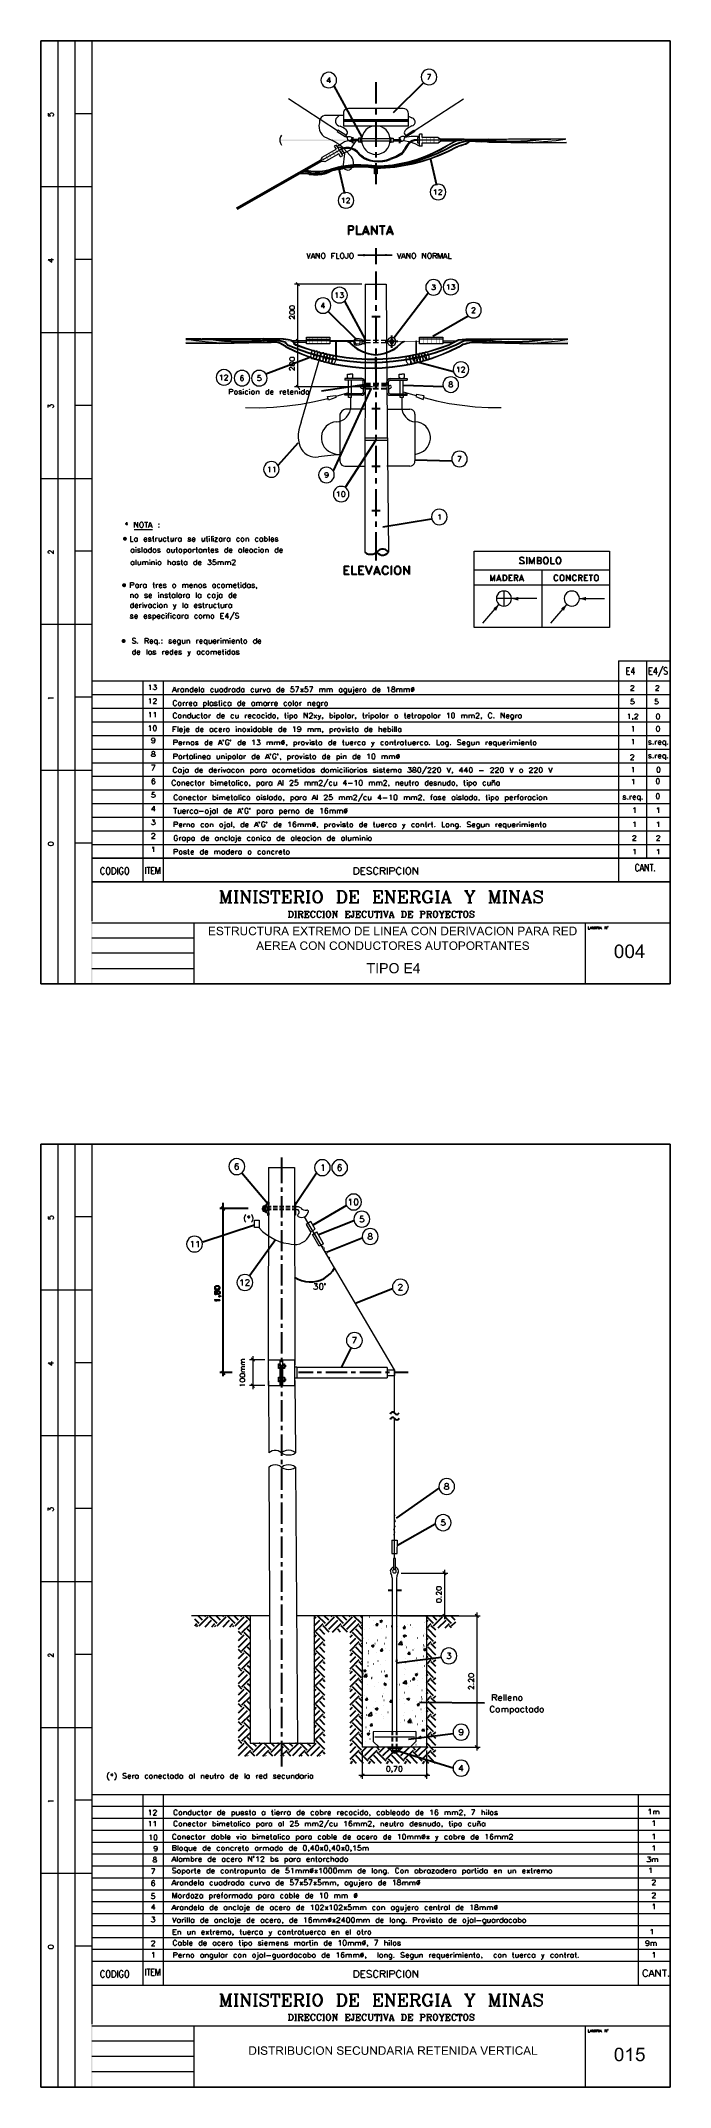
# Model space of a CAD drawing. Header units: millimetres. Extents: x 7 to 3083, y -677 to 294.
# Drawn here: x 968 to 1162, y -337 to 294 of the extents above; entities that cross this region are included whole.
import ezdxf

# ---------------------------------------------------------------- set-up
doc = ezdxf.new("R2010")
doc.units = ezdxf.units.MM
for name, color, linetype, lineweight in [('DGE_CONTORNOS', 7, 'Continuous', 0), ('DGE_DATOS', 7, 'Continuous', 0), ('DGE_RELLENO', 7, 'Continuous', 0)]:
    doc.layers.add(name, color=color, linetype=linetype, lineweight=lineweight)

# ---------------------------------------------------------------- blocks, each defined once
blk = doc.blocks.new('DGE_BT_004')
at = {"layer": 'DGE_RELLENO', "true_color": 0x000000}
for points in [[(103.5473, 263.1724), (103.5473, 263.4264), (81.534, 263.1724)], [(103.5473, 263.4264), (81.534, 263.1724), (81.534, 263.4264)], [(96.647, 257.2034), (95.631, 258.7697), (95.7157, 258.812)], [(96.5623, 257.161), (96.647, 257.2034), (95.631, 258.7697)], [(97.5783, 257.7537), (96.6047, 259.32), (96.6893, 259.3624)], [(97.4937, 257.7114), (97.5783, 257.7537), (96.6047, 259.32)], [(98.679, 258.3887), (97.7053, 259.9127), (97.79, 259.955)], [(98.5943, 258.3464), (98.679, 258.3887), (97.7053, 259.9127)], [(99.6527, 258.939), (98.679, 260.463), (98.7637, 260.5477)], [(99.568, 258.8967), (99.6527, 258.939), (98.679, 260.463)], [(125.603, 262.4527), (125.73, 262.4527), (125.603, 264.273)], [(125.73, 262.4527), (125.603, 264.273), (125.73, 264.273)], [(126.746, 262.4527), (126.8307, 262.4527), (126.746, 264.273)], [(126.8307, 262.4527), (126.746, 264.273), (126.8307, 264.273)], [(127.9737, 262.4527), (128.1007, 262.4527), (127.9737, 264.273)], [(128.1007, 262.4527), (127.9737, 264.273), (128.1007, 264.273)], [(129.0743, 262.4527), (129.2013, 262.4527), (129.0743, 264.273)], [(129.2013, 262.4527), (129.0743, 264.273), (129.2013, 264.273)], [(130.3867, 262.4527), (130.4713, 262.4527), (130.3867, 264.273)], [(130.4713, 262.4527), (130.3867, 264.273), (130.4713, 264.273)], [(95.504, 256.5684), (94.5303, 258.1347), (94.615, 258.177)], [(95.4193, 256.526), (95.504, 256.5684), (94.5303, 258.1347)], [(107.7383, 228.2474), (107.7383, 227.4854), (105.664, 227.9087)], [(114.1307, 228.2474), (114.1307, 227.6124), (116.205, 227.9087)], [(90.5933, 200.519), (90.7203, 200.519), (90.5933, 202.5934)], [(90.7203, 200.519), (90.5933, 202.5934), (90.7203, 202.5934)], [(91.7363, 200.519), (91.8633, 200.519), (91.7363, 202.5934)], [(91.8633, 200.519), (91.7363, 202.5934), (91.8633, 202.5934)], [(93.1757, 200.519), (93.2603, 200.519), (93.1757, 202.5934)], [(93.2603, 200.519), (93.1757, 202.5934), (93.2603, 202.5934)], [(94.4457, 200.519), (94.5727, 200.519), (94.4457, 202.5934)], [(94.5727, 200.519), (94.4457, 202.5934), (94.5727, 202.5934)], [(95.8003, 200.519), (95.9273, 200.519), (95.8003, 202.5934)], [(95.9273, 200.519), (95.8003, 202.5934), (95.9273, 202.5934)], [(125.73, 200.519), (125.857, 200.519), (125.73, 202.5934)], [(125.857, 200.519), (125.73, 202.5934), (125.857, 202.5934)], [(127.0847, 200.519), (127.2117, 200.519), (127.0847, 202.5934)], [(127.2117, 200.519), (127.0847, 202.5934), (127.2117, 202.5934)], [(128.397, 200.519), (128.4817, 200.519), (128.397, 202.5934)], [(128.4817, 200.519), (128.397, 202.5934), (128.4817, 202.5934)], [(129.794, 200.519), (129.8787, 200.519), (129.794, 202.5934)], [(129.8787, 200.519), (129.794, 202.5934), (129.8787, 202.5934)], [(130.937, 200.519), (131.0217, 200.519), (130.937, 202.5934)], [(131.0217, 200.519), (130.937, 202.5934), (131.0217, 202.5934)], [(52.6627, 201.3233), (52.6627, 201.154), (89.8313, 201.3233)], [(52.6627, 201.154), (89.8313, 201.3233), (89.8313, 201.154)], [(97.028, 201.3233), (97.028, 201.154), (104.7327, 201.3233)], [(97.028, 201.154), (104.7327, 201.3233), (104.7327, 201.154)], [(124.6293, 201.154), (124.6293, 201.3233), (117.3903, 201.154)], [(124.6293, 201.3233), (117.3903, 201.154), (117.3903, 201.3233)], [(170.561, 201.154), (170.561, 201.3233), (131.826, 201.154)], [(170.561, 201.3233), (131.826, 201.154), (131.826, 201.3233)], [(33.274, 140.7867), (33.1893, 140.4904), (33.8243, 140.4904)], [(33.1893, 140.4904), (33.274, 140.1517), (33.8243, 140.4904)], [(33.4857, 140.9984), (33.274, 140.7867), (33.8243, 140.4904)], [(33.274, 140.1517), (33.4857, 139.94), (33.8243, 140.4904)], [(33.8243, 141.083), (33.4857, 140.9984), (33.8243, 140.4904)], [(33.4857, 139.94), (33.8243, 139.8554), (33.8243, 140.4904)], [(34.1207, 140.9984), (33.8243, 141.083), (33.8243, 140.4904)], [(34.3323, 140.7867), (34.1207, 140.9984), (33.8243, 140.4904)], [(34.417, 140.4904), (34.3323, 140.7867), (33.8243, 140.4904)], [(33.8243, 139.8554), (34.1207, 139.94), (33.8243, 140.4904)], [(34.1207, 139.94), (34.3323, 140.1517), (33.8243, 140.4904)], [(34.3323, 140.1517), (34.417, 140.4904), (33.8243, 140.4904)], [(32.9777, 126.478), (32.893, 126.1394), (33.528, 126.1394)], [(32.893, 126.1394), (32.9777, 125.843), (33.528, 126.1394)], [(33.2317, 126.6897), (32.9777, 126.478), (33.528, 126.1394)], [(32.9777, 125.843), (33.2317, 125.589), (33.528, 126.1394)], [(33.528, 126.7744), (33.2317, 126.6897), (33.528, 126.1394)], [(33.2317, 125.589), (33.528, 125.5044), (33.528, 126.1394)], [(33.8667, 126.6897), (33.528, 126.7744), (33.528, 126.1394)], [(34.0783, 126.478), (33.8667, 126.6897), (33.528, 126.1394)], [(34.163, 126.1394), (34.0783, 126.478), (33.528, 126.1394)], [(33.528, 125.5044), (33.8667, 125.589), (33.528, 126.1394)], [(33.8667, 125.589), (34.0783, 125.843), (33.528, 126.1394)], [(34.0783, 125.843), (34.163, 126.1394), (33.528, 126.1394)], [(147.447, 119.0274), (148.2937, 118.2654), (149.1827, 120.255)], [(155.1517, 122.541), (155.1517, 121.398), (153.035, 122.033)], [(168.3597, 119.0274), (169.2063, 118.2654), (170.1377, 120.255)], [(176.0643, 122.541), (176.0643, 121.398), (173.99, 122.033)], [(32.8507, 109.2484), (32.766, 108.952), (33.401, 108.952)], [(32.766, 108.952), (32.8507, 108.6134), (33.401, 108.952)], [(33.0623, 109.5024), (32.8507, 109.2484), (33.401, 108.952)], [(32.8507, 108.6134), (33.0623, 108.4017), (33.401, 108.952)], [(33.401, 109.587), (33.0623, 109.5024), (33.401, 108.952)], [(33.0623, 108.4017), (33.401, 108.317), (33.401, 108.952)], [(33.6973, 109.5024), (33.401, 109.587), (33.401, 108.952)], [(33.9513, 109.2484), (33.6973, 109.5024), (33.401, 108.952)], [(34.036, 108.952), (33.9513, 109.2484), (33.401, 108.952)], [(33.401, 108.317), (33.6973, 108.4017), (33.401, 108.952)], [(33.6973, 108.4017), (33.9513, 108.6134), (33.401, 108.952)], [(33.9513, 108.6134), (34.036, 108.952), (33.401, 108.952)], [(23.4527, 34.8263), (23.7067, 34.5723), (201.9723, 34.8263)], [(23.4527, 3.2456), (23.7067, 34.5723), (23.4527, 34.8263)], [(23.7067, 3.3726), (23.4527, 3.2456), (23.7067, 34.5723)], [(23.7067, 34.5723), (201.9723, 34.8263), (201.8453, 34.5723)], [(201.9723, 34.8263), (201.8453, 34.5723), (201.9723, 34.6993)], [(201.9723, 34.6993), (201.8453, 34.5723), (201.9723, 3.2456)], [(201.8453, 34.5723), (201.9723, 3.2456), (201.8453, 3.3726)], [(61.595, 20.8986), (59.7323, 20.8986), (59.7323, 18.2739), (61.6797, 18.2739), (61.6797, 18.5703), (60.071, 18.5703), (60.071, 19.4593), (61.5103, 19.4593), (61.5103, 19.7556), (60.071, 19.7556), (60.071, 20.5599), (61.595, 20.5599)], [(62.3993, 19.1206), (62.0607, 19.1206), (62.0607, 18.9513), (62.103, 18.9089), (62.103, 18.8243), (62.1453, 18.782), (62.1453, 18.6973), (62.1877, 18.6549), (62.23, 18.6126), (62.2723, 18.5279), (63.1613, 18.5279), (63.0343, 18.5279), (62.9497, 18.5703), (62.865, 18.5703), (62.8227, 18.6126), (62.738, 18.6126), (62.6957, 18.6549), (62.6533, 18.6973), (62.5687, 18.7396), (62.5263, 18.782), (62.484, 18.8243), (62.484, 18.8666), (62.4417, 18.9089), (62.3993, 18.9936), (62.3993, 19.0783)], [(63.0767, 20.9409), (62.992, 20.9409), (62.9497, 20.8986), (62.738, 20.8986), (62.6533, 20.8563), (62.611, 20.8563), (62.5263, 20.814), (62.484, 20.7716), (62.3993, 20.7293), (62.357, 20.6869), (62.3147, 20.6446), (62.2723, 20.5599), (62.23, 20.5599), (62.23, 20.4753), (62.1877, 20.4329), (62.1877, 20.3483), (62.1453, 20.2636), (62.1453, 20.1366), (62.1877, 20.0943), (62.1877, 20.0096), (62.23, 19.9249), (62.23, 19.8826), (62.2723, 19.8826), (62.2723, 19.798), (62.357, 19.7556), (62.3993, 19.7133), (62.4417, 19.6709), (62.5263, 19.6286), (62.5687, 19.6286), (62.6533, 19.5863), (62.6957, 19.5863), (62.7803, 19.5439), (62.865, 19.5439), (62.9497, 19.5016), (63.0343, 19.4593), (63.0767, 19.4593), (63.2037, 19.4169), (63.3307, 19.4169), (63.4153, 19.3746), (63.4577, 19.3746), (63.5, 19.3323), (63.5847, 19.3323), (63.627, 19.29), (63.6693, 19.2476), (63.7117, 19.2053), (63.754, 19.163), (63.754, 19.1206), (63.7963, 19.0359), (63.7963, 18.9089), (63.754, 18.8243), (63.7117, 18.7396), (63.6693, 18.6973), (63.627, 18.6549), (63.5847, 18.6126), (63.5, 18.6126), (63.4577, 18.5703), (63.373, 18.5703), (63.2883, 18.5279), (62.2723, 18.5279), (62.3147, 18.4856), (62.3993, 18.4433), (62.4417, 18.4009), (62.5263, 18.3586), (62.5687, 18.3163), (62.6533, 18.3163), (62.738, 18.2739), (62.865, 18.2739), (62.9073, 18.2316), (63.1613, 18.2316), (63.4153, 18.2316), (63.4577, 18.2739), (63.5423, 18.2739), (63.5847, 18.3163), (63.6693, 18.3163), (63.6693, 18.3586), (63.754, 18.3586), (63.7963, 18.4009), (63.881, 18.4433), (63.9233, 18.5279), (63.9657, 18.5703), (64.008, 18.6126), (64.0503, 18.6549), (64.0927, 18.7396), (64.0927, 18.782), (64.135, 18.8666), (64.135, 19.1206), (64.0927, 19.2053), (64.0927, 19.2476), (64.0503, 19.3323), (64.008, 19.3746), (63.9657, 19.4169), (63.9233, 19.5016), (63.881, 19.5439), (63.8387, 19.5863), (63.754, 19.6286), (63.6693, 19.6286), (63.6693, 19.6709), (63.5847, 19.6709), (63.5, 19.7133), (63.4577, 19.7133), (63.373, 19.7556), (63.2883, 19.7556), (63.2037, 19.798), (63.119, 19.798), (63.0343, 19.8403), (62.9497, 19.8403), (62.865, 19.8826), (62.7803, 19.8826), (62.6957, 19.9249), (62.6533, 19.9673), (62.611, 19.9673), (62.5687, 20.0096), (62.5687, 20.0519), (62.5263, 20.0943), (62.484, 20.1366), (62.484, 20.3483), (62.5263, 20.3906), (62.5687, 20.4753), (62.611, 20.5176), (62.6533, 20.5176), (62.6957, 20.5599), (62.7803, 20.5599), (62.8227, 20.6023), (63.881, 20.6023), (63.8387, 20.6869), (63.754, 20.7293), (63.7117, 20.7716), (63.6693, 20.814), (63.5847, 20.814), (63.5847, 20.8563), (63.5, 20.8563), (63.4577, 20.8986), (63.246, 20.8986), (63.1613, 20.9409)], [(63.881, 20.6023), (63.0767, 20.6023), (63.373, 20.6023), (63.4153, 20.5599), (63.5, 20.5176), (63.5423, 20.4753), (63.5847, 20.4329), (63.627, 20.3906), (63.6693, 20.3483), (63.6693, 20.2636), (63.7117, 20.2213), (63.7117, 20.1366), (64.0503, 20.1366), (64.0503, 20.306), (64.008, 20.3483), (64.008, 20.4329), (63.9657, 20.4753), (63.9233, 20.5599)], [(66.4633, 20.8986), (64.389, 20.8986), (64.389, 20.5599), (65.2357, 20.5599), (65.2357, 18.2739), (65.5743, 18.2739), (65.5743, 20.5599), (66.4633, 20.5599)], [(67.9873, 20.8986), (66.8443, 20.8986), (66.8443, 18.2739), (67.183, 18.2739), (67.183, 19.4169), (67.564, 19.4169), (68.199, 19.4593), (68.2413, 19.4593), (68.326, 19.5016), (68.4107, 19.5016), (68.453, 19.5439), (68.5377, 19.5439), (68.58, 19.5863), (68.6647, 19.6286), (68.707, 19.6709), (68.7493, 19.7133), (67.183, 19.7133), (67.183, 20.6023), (67.9873, 20.6023), (68.7493, 20.6446), (68.707, 20.6869), (68.6223, 20.7293), (68.58, 20.7716), (68.5377, 20.814), (68.453, 20.814), (68.3683, 20.8563), (68.1567, 20.8563), (68.072, 20.8986)], [(68.7493, 20.6446), (67.9873, 20.6023), (68.1143, 20.6023), (68.199, 20.5599), (68.2837, 20.5599), (68.326, 20.5176), (68.3683, 20.5176), (68.4107, 20.4753), (68.453, 20.4329), (68.4953, 20.3906), (68.5377, 20.306), (68.5377, 20.2636), (68.58, 20.1789), (68.58, 20.1366), (68.5377, 20.0519), (68.5377, 20.0096), (68.4953, 19.9249), (68.453, 19.8826), (68.4107, 19.8403), (68.3683, 19.798), (68.2837, 19.798), (68.2837, 19.7556), (68.072, 19.7556), (67.9873, 19.7133), (67.183, 19.7133), (68.7493, 19.7133), (68.7917, 19.7556), (68.834, 19.8403), (68.8763, 19.8826), (68.8763, 19.9673), (68.9187, 20.0096), (68.9187, 20.306), (68.8763, 20.3483), (68.8763, 20.4329), (68.834, 20.5176), (68.7917, 20.5599), (68.7917, 20.6023)], [(68.199, 19.4593), (67.564, 19.4169), (67.818, 19.4169), (67.8603, 19.3746), (67.945, 19.3323), (67.9873, 19.29), (68.0297, 19.2476), (68.1143, 19.163), (68.1567, 19.1206), (68.1567, 19.0783), (68.199, 19.0359), (68.2413, 18.9513), (68.2837, 18.9089), (68.3683, 18.8243), (68.707, 18.2739), (69.1303, 18.2739), (68.6647, 18.9936), (68.6223, 19.0783), (68.58, 19.1206), (68.5377, 19.163), (68.4953, 19.2476), (68.453, 19.29), (68.4107, 19.3323), (68.3683, 19.3323), (68.326, 19.3746), (68.2413, 19.4169)], [(69.8077, 20.8986), (69.469, 20.8986), (69.469, 19.0359), (69.5113, 18.9513), (69.5113, 18.8243), (69.5537, 18.782), (69.5537, 18.6973), (69.596, 18.6549), (69.6383, 18.6126), (69.6807, 18.5279), (70.4427, 18.5279), (70.358, 18.5279), (70.2733, 18.5703), (70.1887, 18.5703), (70.1463, 18.6126), (70.104, 18.6126), (70.0193, 18.6549), (69.977, 18.6973), (69.9347, 18.7396), (69.8923, 18.8243), (69.85, 18.8666), (69.85, 18.9936), (69.8077, 19.0359), (69.8077, 19.3746)], [(71.501, 20.8986), (71.1623, 20.8986), (71.1623, 19.1206), (71.12, 19.0359), (71.12, 18.9089), (71.0777, 18.8666), (71.0777, 18.782), (71.0353, 18.7396), (70.993, 18.6973), (70.9507, 18.6549), (70.9083, 18.6126), (70.8237, 18.6126), (70.7813, 18.5703), (70.612, 18.5703), (70.5697, 18.5279), (69.6807, 18.5279), (69.723, 18.4856), (69.7653, 18.4433), (69.8077, 18.4009), (69.8923, 18.3586), (69.9347, 18.3586), (69.977, 18.3163), (70.0617, 18.2739), (70.1887, 18.2739), (70.231, 18.2316), (70.6967, 18.2316), (70.7813, 18.2739), (70.9083, 18.2739), (70.993, 18.3163), (71.0353, 18.3586), (71.12, 18.3586), (71.1623, 18.4009), (71.2047, 18.4856), (71.2893, 18.5279), (71.3317, 18.5703), (71.374, 18.6126), (71.374, 18.6973), (71.4163, 18.7396), (71.4163, 18.782), (71.4587, 18.8666), (71.4587, 18.9936), (71.501, 19.0359), (71.501, 19.3746)], [(73.2367, 20.9409), (73.152, 20.9409), (73.1097, 20.8986), (72.9403, 20.8986), (72.898, 20.8563), (72.8133, 20.8563), (72.7287, 20.814), (72.6863, 20.814), (72.6017, 20.7716), (72.5593, 20.7293), (72.517, 20.6869), (72.4323, 20.6446), (72.39, 20.6023), (72.3477, 20.5599), (72.3053, 20.4753), (72.263, 20.4329), (72.2207, 20.3906), (72.1783, 20.306), (72.136, 20.2213), (72.136, 20.1789), (72.0937, 20.0943), (72.0937, 20.0519), (72.0513, 19.9673), (72.0513, 19.8403), (72.009, 19.7556), (72.009, 19.4593), (72.0513, 19.3746), (72.0513, 19.163), (72.0937, 19.0783), (72.0937, 19.0359), (72.136, 18.9513), (72.1783, 18.9089), (72.1783, 18.8243), (72.2207, 18.7396), (72.263, 18.6973), (72.3053, 18.6549), (72.3477, 18.5703), (72.39, 18.5279), (72.4323, 18.4856), (73.2367, 18.5279), (73.025, 18.5279), (72.9827, 18.5703), (72.898, 18.5703), (72.8557, 18.6126), (72.771, 18.6549), (72.7287, 18.6973), (72.6863, 18.7396), (72.644, 18.782), (72.5593, 18.8243), (72.5593, 18.8666), (72.517, 18.9513), (72.4747, 19.0359), (72.4323, 19.0783), (72.4323, 19.2053), (72.39, 19.29), (72.39, 19.8826), (72.4323, 19.9673), (72.4323, 20.0096), (72.4747, 20.0943), (72.4747, 20.1366), (72.517, 20.2213), (72.5593, 20.2636), (72.6017, 20.3483), (72.644, 20.3906), (72.6863, 20.4329), (72.7287, 20.4753), (72.771, 20.5176), (72.8133, 20.5176), (72.898, 20.5599), (72.9403, 20.6023), (73.1097, 20.6023), (73.152, 20.6446), (73.9987, 20.6446), (73.9563, 20.6869), (73.914, 20.7293), (73.8717, 20.7716), (73.8293, 20.7716), (73.7447, 20.814), (73.7023, 20.8563), (73.6177, 20.8563), (73.533, 20.8986), (73.406, 20.8986), (73.3213, 20.9409)], [(73.9987, 19.2053), (73.9987, 19.163), (73.9563, 19.1206), (73.9563, 19.0359), (73.914, 18.9513), (73.8717, 18.9089), (73.8293, 18.8243), (73.787, 18.782), (73.7447, 18.7396), (73.7023, 18.6973), (73.7023, 18.6549), (73.6177, 18.6549), (73.5753, 18.6126), (73.4907, 18.5703), (73.4483, 18.5703), (73.3637, 18.5279), (73.2367, 18.5279), (72.4323, 18.4856), (72.517, 18.4433), (72.5593, 18.4009), (72.6017, 18.3586), (72.6863, 18.3586), (72.7287, 18.3163), (72.8133, 18.2739), (72.9403, 18.2739), (73.025, 18.2316), (73.406, 18.2316), (73.4907, 18.2739), (73.6177, 18.2739), (73.7023, 18.3163), (73.7447, 18.3586), (73.8293, 18.3586), (73.8717, 18.4009), (73.9563, 18.4433), (73.9563, 18.4856), (74.041, 18.5279), (74.0833, 18.5703), (74.1257, 18.6126), (74.168, 18.6973), (74.168, 18.7396), (74.2103, 18.8243), (74.2527, 18.8666), (74.295, 18.9513), (74.295, 19.0359), (74.3373, 19.1206)], [(73.9987, 20.6446), (73.2367, 20.6446), (73.279, 20.6446), (73.3637, 20.6023), (73.4907, 20.6023), (73.5753, 20.5599), (73.6177, 20.5176), (73.66, 20.5176), (73.7023, 20.4753), (73.787, 20.4329), (73.8293, 20.3483), (73.8293, 20.306), (73.8717, 20.2213), (73.914, 20.1789), (73.9563, 20.0943), (74.295, 20.1789), (74.2527, 20.2213), (74.2527, 20.2636), (74.2103, 20.3483), (74.168, 20.3906), (74.1257, 20.4753), (74.0833, 20.5176), (74.041, 20.6023)], [(76.6233, 20.8986), (74.549, 20.8986), (74.549, 20.5599), (75.3957, 20.5599), (75.3957, 18.2739), (75.7343, 18.2739), (75.7343, 20.5599), (76.6233, 20.5599)], [(77.343, 20.8986), (77.0043, 20.8986), (77.0043, 19.0359), (77.0467, 18.9513), (77.0467, 18.8243), (77.089, 18.782), (77.089, 18.6973), (77.1313, 18.6549), (77.1737, 18.6126), (77.216, 18.5279), (77.978, 18.5279), (77.8933, 18.5279), (77.8087, 18.5703), (77.724, 18.5703), (77.6817, 18.6126), (77.6393, 18.6126), (77.5547, 18.6549), (77.5123, 18.6973), (77.47, 18.7396), (77.4277, 18.8243), (77.3853, 18.8666), (77.3853, 18.9936), (77.343, 19.0359), (77.343, 19.3746)], [(79.0363, 20.8986), (78.6977, 20.8986), (78.6977, 19.1206), (78.6553, 19.0359), (78.6553, 18.9089), (78.613, 18.8666), (78.613, 18.782), (78.5707, 18.7396), (78.5283, 18.6973), (78.486, 18.6549), (78.4437, 18.6126), (78.359, 18.6126), (78.3167, 18.5703), (78.1473, 18.5703), (78.105, 18.5279), (77.216, 18.5279), (77.2583, 18.4856), (77.3007, 18.4433), (77.343, 18.4009), (77.4277, 18.3586), (77.47, 18.3586), (77.5123, 18.3163), (77.597, 18.2739), (77.724, 18.2739), (77.7663, 18.2316), (78.232, 18.2316), (78.3167, 18.2739), (78.4437, 18.2739), (78.5283, 18.3163), (78.5707, 18.3586), (78.6553, 18.3586), (78.6977, 18.4009), (78.74, 18.4856), (78.8247, 18.5279), (78.867, 18.5703), (78.9093, 18.6126), (78.9093, 18.6973), (78.9517, 18.7396), (78.9517, 18.782), (78.994, 18.8666), (78.994, 18.9936), (79.0363, 19.0359), (79.0363, 19.3746)], [(80.772, 20.8986), (79.629, 20.8986), (79.629, 18.2739), (79.9677, 18.2739), (79.9677, 19.4169), (80.3487, 19.4169), (80.9837, 19.4593), (81.026, 19.4593), (81.1107, 19.5016), (81.1953, 19.5016), (81.2377, 19.5439), (81.3223, 19.5439), (81.3647, 19.5863), (81.4493, 19.6286), (81.4917, 19.6709), (81.534, 19.7133), (79.9677, 19.7133), (79.9677, 20.6023), (80.772, 20.6023), (81.534, 20.6446), (81.4917, 20.6869), (81.407, 20.7293), (81.3647, 20.7716), (81.3223, 20.814), (81.2377, 20.814), (81.153, 20.8563), (80.9413, 20.8563), (80.8567, 20.8986)], [(81.534, 20.6446), (80.772, 20.6023), (80.899, 20.6023), (80.9837, 20.5599), (81.0683, 20.5599), (81.1107, 20.5176), (81.153, 20.5176), (81.1953, 20.4753), (81.2377, 20.4329), (81.28, 20.3906), (81.3223, 20.306), (81.3223, 20.2636), (81.3647, 20.1789), (81.3647, 20.1366), (81.3223, 20.0519), (81.3223, 20.0096), (81.28, 19.9249), (81.2377, 19.8826), (81.1953, 19.8403), (81.153, 19.798), (81.0683, 19.798), (81.0683, 19.7556), (80.8567, 19.7556), (80.772, 19.7133), (79.9677, 19.7133), (81.534, 19.7133), (81.5763, 19.7556), (81.6187, 19.8403), (81.661, 19.8826), (81.661, 19.9673), (81.7033, 20.0096), (81.7033, 20.306), (81.661, 20.3483), (81.661, 20.4329), (81.6187, 20.5176), (81.5763, 20.5599), (81.5763, 20.6023)], [(80.9837, 19.4593), (80.3487, 19.4169), (80.6027, 19.4169), (80.645, 19.3746), (80.7297, 19.3323), (80.772, 19.29), (80.8143, 19.2476), (80.899, 19.163), (80.9413, 19.1206), (80.9413, 19.0783), (80.9837, 19.0359), (81.026, 18.9513), (81.0683, 18.9089), (81.153, 18.8243), (81.4917, 18.2739), (81.915, 18.2739), (81.4493, 18.9936), (81.407, 19.0783), (81.3647, 19.1206), (81.3223, 19.163), (81.28, 19.2476), (81.2377, 19.29), (81.1953, 19.3323), (81.153, 19.3323), (81.1107, 19.3746), (81.026, 19.4169)], [(83.3543, 20.8986), (83.0157, 20.8986), (81.9997, 18.2739), (82.3807, 18.2739), (82.6347, 19.0783), (83.7353, 19.0783), (82.7617, 19.3323), (83.0157, 20.0943), (83.0157, 20.1366), (83.058, 20.1789), (83.1003, 20.2636), (83.1003, 20.306), (83.1427, 20.3906), (83.1427, 20.5176), (83.185, 20.6023)], [(83.3543, 20.8986), (83.185, 20.6023), (83.185, 20.5176), (83.2273, 20.4329), (83.2273, 20.3906), (83.2697, 20.306), (83.312, 20.2213), (83.312, 20.1366), (83.3543, 20.0519), (83.6507, 19.3323), (82.7617, 19.3323), (83.7353, 19.0783), (84.0317, 18.2739), (84.4127, 18.2739)], [(87.5877, 20.8986), (85.725, 20.8986), (85.725, 18.2739), (87.6723, 18.2739), (87.6723, 18.5703), (86.0637, 18.5703), (86.0637, 19.4593), (87.503, 19.4593), (87.503, 19.7556), (86.0637, 19.7556), (86.0637, 20.5599), (87.5877, 20.5599)], [(88.8577, 19.6286), (87.8417, 18.2739), (88.265, 18.2739), (88.9423, 19.163), (88.9423, 19.2476), (88.9847, 19.29), (89.0693, 19.3746)], [(88.392, 20.8986), (87.9687, 20.8986), (88.8577, 19.6286), (89.0693, 19.3746), (89.0693, 19.3323), (89.1117, 19.2476), (89.154, 19.2053), (89.8313, 18.2739), (90.2547, 18.2739), (89.281, 19.6709), (89.0693, 19.8826), (89.027, 19.9673), (88.9847, 20.0096), (88.9423, 20.0519), (88.9, 20.1366), (88.8577, 20.2213)], [(90.17, 20.8986), (89.789, 20.8986), (89.281, 20.1789), (89.2387, 20.1366), (89.1963, 20.0519), (89.154, 20.0096), (89.1117, 19.9673), (89.0693, 19.8826), (89.281, 19.6709)], [(92.456, 20.8986), (90.3817, 20.8986), (90.3817, 20.5599), (91.2283, 20.5599), (91.2283, 18.2739), (91.567, 18.2739), (91.567, 20.5599), (92.456, 20.5599)], [(93.9377, 20.8986), (92.7947, 20.8986), (92.7947, 18.2739), (93.1333, 18.2739), (93.1333, 19.4169), (93.5143, 19.4169), (94.1493, 19.4593), (94.1917, 19.4593), (94.2763, 19.5016), (94.361, 19.5016), (94.4033, 19.5439), (94.488, 19.5439), (94.5303, 19.5863), (94.615, 19.6286), (94.6573, 19.6709), (94.6997, 19.7133), (93.1333, 19.7133), (93.1333, 20.6023), (93.9377, 20.6023), (94.6997, 20.6446), (94.6573, 20.6869), (94.5727, 20.7293), (94.5303, 20.7716), (94.488, 20.814), (94.4033, 20.814), (94.3187, 20.8563), (94.107, 20.8563), (94.0223, 20.8986)], [(94.6997, 20.6446), (93.9377, 20.6023), (94.0647, 20.6023), (94.1493, 20.5599), (94.234, 20.5599), (94.2763, 20.5176), (94.3187, 20.5176), (94.361, 20.4753), (94.4033, 20.4329), (94.4457, 20.3906), (94.488, 20.306), (94.488, 20.2636), (94.5303, 20.1789), (94.5303, 20.1366), (94.488, 20.0519), (94.488, 20.0096), (94.4457, 19.9249), (94.4033, 19.8826), (94.361, 19.8403), (94.3187, 19.798), (94.234, 19.798), (94.234, 19.7556), (94.0223, 19.7556), (93.9377, 19.7133), (93.1333, 19.7133), (94.6997, 19.7133), (94.742, 19.7556), (94.7843, 19.8403), (94.8267, 19.8826), (94.8267, 19.9673), (94.869, 20.0096), (94.869, 20.306), (94.8267, 20.3483), (94.8267, 20.4329), (94.7843, 20.5176), (94.742, 20.5599), (94.742, 20.6023)], [(94.1493, 19.4593), (93.5143, 19.4169), (93.7683, 19.4169), (93.8107, 19.3746), (93.8953, 19.3323), (93.9377, 19.29), (93.98, 19.2476), (94.0647, 19.163), (94.107, 19.1206), (94.107, 19.0783), (94.1493, 19.0359), (94.1917, 18.9513), (94.234, 18.9089), (94.3187, 18.8243), (94.6573, 18.2739), (95.0807, 18.2739), (94.615, 18.9936), (94.5727, 19.0783), (94.5303, 19.1206), (94.488, 19.163), (94.4457, 19.2476), (94.4033, 19.29), (94.361, 19.3323), (94.3187, 19.3323), (94.2763, 19.3746), (94.1917, 19.4169)], [(97.3243, 20.8986), (95.4617, 20.8986), (95.4617, 18.2739), (97.409, 18.2739), (97.409, 18.5703), (95.8003, 18.5703), (95.8003, 19.4593), (97.2397, 19.4593), (97.2397, 19.7556), (95.8003, 19.7556), (95.8003, 20.5599), (97.3243, 20.5599)], [(98.3827, 20.8986), (97.8323, 20.8986), (97.8323, 18.2739), (98.171, 18.2739), (98.171, 20.4753)], [(98.3827, 20.8986), (98.171, 20.4753), (98.933, 18.2739), (99.1023, 18.6549), (99.1023, 18.7396), (99.06, 18.782), (99.06, 18.8666), (99.0177, 18.9513), (98.9753, 19.0359)], [(100.33, 20.8986), (99.8643, 20.8986), (99.2293, 19.0783), (99.2293, 18.9936), (99.187, 18.9089), (99.1447, 18.8243), (99.1447, 18.6973), (99.1023, 18.6549), (98.933, 18.2739), (99.2293, 18.2739), (99.9913, 20.4753)], [(100.33, 20.8986), (99.9913, 20.4753), (99.9913, 18.2739), (100.33, 18.2739)], [(101.2613, 20.6446), (101.219, 20.6023), (101.1343, 20.5599), (101.1343, 20.5176), (101.092, 20.4753), (101.0497, 20.4329), (101.0073, 20.3906), (100.965, 20.306), (100.965, 20.2636), (100.9227, 20.2213), (100.8803, 20.1366), (100.8803, 20.0519), (100.838, 20.0096), (100.838, 19.8403), (100.7957, 19.798), (100.7957, 19.3746), (100.838, 19.29), (100.838, 19.163), (100.8803, 19.0783), (100.8803, 19.0359), (100.9227, 18.9513), (100.965, 18.9089), (100.965, 18.8666), (101.0073, 18.8243), (101.0497, 18.7396), (101.092, 18.6973), (101.1343, 18.6549), (101.1767, 18.5703), (101.219, 18.5279), (101.2613, 18.4856), (101.346, 18.4433), (101.3883, 18.4009), (101.4307, 18.4009), (101.473, 18.3586), (101.5577, 18.3163), (101.6, 18.3163), (101.6847, 18.2739), (101.7693, 18.2739), (101.8117, 18.2316), (102.0657, 18.2316), (102.2773, 18.2316), (102.362, 18.2739), (102.4043, 18.2739), (102.489, 18.3163), (102.5313, 18.3163), (102.616, 18.3586), (102.7007, 18.4009), (102.743, 18.4433), (102.8277, 18.4856), (102.87, 18.5279), (101.8963, 18.5279), (101.8117, 18.5703), (101.7693, 18.5703), (101.6847, 18.6126), (101.6423, 18.6126), (101.5577, 18.6549), (101.5153, 18.6973), (101.473, 18.7396), (101.4307, 18.782), (101.3883, 18.8243), (101.346, 18.8666), (101.3037, 18.9089), (101.3037, 18.9513), (101.2613, 19.0359), (101.219, 19.0783), (101.219, 19.163), (101.1767, 19.2476), (101.1767, 19.9249), (101.219, 20.0096), (101.219, 20.0519), (101.2613, 20.1366), (101.3037, 20.1789), (101.3037, 20.2213), (101.346, 20.306), (101.3883, 20.3483), (101.4307, 20.3906), (101.473, 20.4329), (101.5153, 20.4753), (101.6, 20.5176), (101.6423, 20.5176), (101.6847, 20.5599), (101.7693, 20.6023), (101.8963, 20.6023), (101.981, 20.6446), (102.0657, 20.6446)], [(102.0657, 20.9409), (101.981, 20.9409), (101.8963, 20.8986), (101.6847, 20.8986), (101.6, 20.8563), (101.5577, 20.814), (101.473, 20.814), (101.4307, 20.7716), (101.346, 20.7293), (101.3037, 20.6869), (101.2613, 20.6446), (102.108, 20.6446), (102.1927, 20.6023), (102.3197, 20.6023), (102.4043, 20.5599), (102.4467, 20.5176), (102.5313, 20.5176), (102.5737, 20.4753), (102.616, 20.4329), (102.6583, 20.3906), (102.7007, 20.306), (102.743, 20.2636), (102.7853, 20.1789), (102.8277, 20.1366), (102.87, 20.0943), (102.87, 20.0096), (102.9123, 19.9673), (102.9123, 19.7133), (102.9547, 19.6709), (102.9547, 19.4169), (102.9123, 19.3323), (102.9123, 19.2053), (102.87, 19.1206), (102.87, 19.0783), (102.8277, 18.9936), (102.7853, 18.9513), (102.7853, 18.9089), (102.743, 18.8666), (102.7007, 18.782), (102.616, 18.7396), (102.5737, 18.6973), (102.5313, 18.6549), (102.4467, 18.6126), (102.4043, 18.5703), (102.3197, 18.5703), (102.2773, 18.5279), (102.0657, 18.5279), (102.87, 18.5279), (102.9123, 18.5703), (102.9547, 18.6126), (102.997, 18.6973), (103.0393, 18.7396), (103.0817, 18.782), (103.124, 18.8666), (103.1663, 18.9513), (103.2087, 18.9936), (103.2087, 19.0783), (103.251, 19.1206), (103.251, 19.29), (103.2933, 19.3323), (103.2933, 19.798), (103.251, 19.8826), (103.251, 20.0096), (103.2087, 20.0943), (103.2087, 20.1366), (103.1663, 20.2213), (103.124, 20.2636), (103.124, 20.306), (103.0817, 20.3483), (103.0817, 20.4329), (103.0393, 20.4753), (102.9547, 20.5176), (102.9123, 20.5599), (102.87, 20.6446), (102.8277, 20.6869), (102.743, 20.7293), (102.7007, 20.7716), (102.6583, 20.7716), (102.616, 20.814), (102.5313, 20.814), (102.489, 20.8563), (102.4043, 20.8986), (102.1927, 20.8986), (102.108, 20.9409)], [(105.6217, 20.8986), (104.7327, 20.8986), (104.7327, 18.2739), (105.9603, 18.2739), (106.0027, 18.3163), (106.1297, 18.3163), (106.2143, 18.3586), (106.2567, 18.4009), (106.3413, 18.4009), (106.3837, 18.4433), (106.426, 18.4856), (106.4683, 18.5279), (106.5107, 18.5703), (105.0713, 18.5703), (105.0713, 20.5599), (105.6217, 20.5599), (106.5107, 20.6023), (106.4683, 20.6446), (106.426, 20.6869), (106.3413, 20.7293), (106.299, 20.7716), (106.2143, 20.814), (106.172, 20.814), (106.0873, 20.8563), (105.791, 20.8563), (105.7063, 20.8986)], [(106.5107, 20.6023), (105.6217, 20.5599), (105.9603, 20.5599), (106.0027, 20.5176), (106.0873, 20.5176), (106.1297, 20.4753), (106.172, 20.4329), (106.2567, 20.3906), (106.299, 20.3483), (106.3413, 20.306), (106.3837, 20.2213), (106.426, 20.1789), (106.426, 20.1366), (106.4683, 20.0519), (106.4683, 20.0096), (106.5107, 19.9249), (106.5107, 19.29), (106.4683, 19.2053), (106.4683, 19.0783), (106.426, 19.0783), (106.426, 18.9936), (106.3837, 18.9089), (106.3413, 18.8666), (106.299, 18.8243), (106.2567, 18.782), (106.2143, 18.7396), (106.172, 18.6973), (106.0873, 18.6549), (106.0027, 18.6126), (105.8757, 18.6126), (105.791, 18.5703), (105.0713, 18.5703), (106.5107, 18.5703), (106.5953, 18.6126), (106.6377, 18.6973), (106.6377, 18.7396), (106.68, 18.782), (106.7223, 18.8666), (106.7647, 18.9089), (106.7647, 18.9936), (106.807, 19.0783), (106.807, 19.163), (106.8493, 19.2053), (106.8493, 19.5016), (106.8917, 19.5863), (106.8917, 19.6286), (106.8493, 19.7133), (106.8493, 19.9249), (106.807, 20.0096), (106.807, 20.1366), (106.7647, 20.2213), (106.7647, 20.2636), (106.7223, 20.306), (106.68, 20.3906), (106.6377, 20.4329), (106.5953, 20.5176), (106.553, 20.5599)], [(109.22, 20.8986), (107.3573, 20.8986), (107.3573, 18.2739), (109.3047, 18.2739), (109.3047, 18.5703), (107.696, 18.5703), (107.696, 19.4593), (109.1353, 19.4593), (109.1353, 19.7556), (107.696, 19.7556), (107.696, 20.5599), (109.22, 20.5599)], [(111.0827, 20.8986), (110.744, 20.8986), (110.744, 18.2739), (112.395, 18.2739), (112.395, 18.5703), (111.0827, 18.5703)], [(112.8607, 20.8986), (113.1993, 20.8986), (113.1993, 18.2739), (112.8607, 18.2739), (112.8607, 20.8986)], [(114.1307, 20.8986), (113.792, 20.8986), (113.792, 18.2739), (114.0883, 18.2739), (114.0883, 20.306)], [(114.1307, 20.8986), (114.0883, 20.306), (115.4853, 18.2739), (115.4853, 18.8243)], [(115.824, 20.8986), (115.4853, 20.8986), (115.4853, 18.2739), (115.824, 18.2739)], [(118.3217, 20.8986), (116.459, 20.8986), (116.459, 18.2739), (118.4063, 18.2739), (118.4063, 18.5703), (116.7977, 18.5703), (116.7977, 19.4593), (118.237, 19.4593), (118.237, 19.7556), (116.7977, 19.7556), (116.7977, 20.5599), (118.3217, 20.5599)], [(119.9303, 20.8986), (119.5917, 20.8986), (118.5757, 18.2739), (118.9567, 18.2739), (119.2107, 19.0783), (120.3113, 19.0783), (119.3377, 19.3323), (119.5917, 20.0943), (119.5917, 20.1366), (119.634, 20.1789), (119.6763, 20.2636), (119.6763, 20.306), (119.7187, 20.3906), (119.7187, 20.5176), (119.761, 20.6023)], [(119.9303, 20.8986), (119.761, 20.6023), (119.761, 20.5176), (119.8033, 20.4329), (119.8033, 20.3906), (119.8457, 20.306), (119.888, 20.2213), (119.888, 20.1366), (119.9303, 20.0519), (120.2267, 19.3323), (119.3377, 19.3323), (120.3113, 19.0783), (120.6077, 18.2739), (120.9887, 18.2739)], [(123.4017, 20.9409), (123.317, 20.9409), (123.2747, 20.8986), (123.1053, 20.8986), (123.063, 20.8563), (122.9783, 20.8563), (122.8937, 20.814), (122.8513, 20.814), (122.7667, 20.7716), (122.7243, 20.7293), (122.682, 20.6869), (122.5973, 20.6446), (122.555, 20.6023), (122.5127, 20.5599), (122.4703, 20.4753), (122.428, 20.4329), (122.3857, 20.3906), (122.3433, 20.306), (122.301, 20.2213), (122.301, 20.1789), (122.2587, 20.0943), (122.2587, 20.0519), (122.2163, 19.9673), (122.2163, 19.8403), (122.174, 19.7556), (122.174, 19.4593), (122.2163, 19.3746), (122.2163, 19.163), (122.2587, 19.0783), (122.2587, 19.0359), (122.301, 18.9513), (122.3433, 18.9089), (122.3433, 18.8243), (122.3857, 18.7396), (122.428, 18.6973), (122.4703, 18.6549), (122.5127, 18.5703), (122.555, 18.5279), (122.5973, 18.4856), (123.4017, 18.5279), (123.19, 18.5279), (123.1477, 18.5703), (123.063, 18.5703), (123.0207, 18.6126), (122.936, 18.6549), (122.8937, 18.6973), (122.8513, 18.7396), (122.809, 18.782), (122.7243, 18.8243), (122.7243, 18.8666), (122.682, 18.9513), (122.6397, 19.0359), (122.5973, 19.0783), (122.5973, 19.2053), (122.555, 19.29), (122.555, 19.8826), (122.5973, 19.9673), (122.5973, 20.0096), (122.6397, 20.0943), (122.6397, 20.1366), (122.682, 20.2213), (122.7243, 20.2636), (122.7667, 20.3483), (122.809, 20.3906), (122.8513, 20.4329), (122.8937, 20.4753), (122.936, 20.5176), (122.9783, 20.5176), (123.063, 20.5599), (123.1053, 20.6023), (123.2747, 20.6023), (123.317, 20.6446), (124.1637, 20.6446), (124.1213, 20.6869), (124.079, 20.7293), (124.0367, 20.7716), (123.9943, 20.7716), (123.9097, 20.814), (123.8673, 20.8563), (123.7827, 20.8563), (123.698, 20.8986), (123.571, 20.8986), (123.4863, 20.9409)], [(124.1637, 19.2053), (124.1637, 19.163), (124.1213, 19.1206), (124.1213, 19.0359), (124.079, 18.9513), (124.0367, 18.9089), (123.9943, 18.8243), (123.952, 18.782), (123.9097, 18.7396), (123.8673, 18.6973), (123.8673, 18.6549), (123.7827, 18.6549), (123.7403, 18.6126), (123.6557, 18.5703), (123.6133, 18.5703), (123.5287, 18.5279), (123.4017, 18.5279), (122.5973, 18.4856), (122.682, 18.4433), (122.7243, 18.4009), (122.7667, 18.3586), (122.8513, 18.3586), (122.8937, 18.3163), (122.9783, 18.2739), (123.1053, 18.2739), (123.19, 18.2316), (123.571, 18.2316), (123.6557, 18.2739), (123.7827, 18.2739), (123.8673, 18.3163), (123.9097, 18.3586), (123.9943, 18.3586), (124.0367, 18.4009), (124.1213, 18.4433), (124.1213, 18.4856), (124.206, 18.5279), (124.2483, 18.5703), (124.2907, 18.6126), (124.333, 18.6973), (124.333, 18.7396), (124.3753, 18.8243), (124.4177, 18.8666), (124.46, 18.9513), (124.46, 19.0359), (124.5023, 19.1206)], [(124.1637, 20.6446), (123.4017, 20.6446), (123.444, 20.6446), (123.5287, 20.6023), (123.6557, 20.6023), (123.7403, 20.5599), (123.7827, 20.5176), (123.825, 20.5176), (123.8673, 20.4753), (123.952, 20.4329), (123.9943, 20.3483), (123.9943, 20.306), (124.0367, 20.2213), (124.079, 20.1789), (124.1213, 20.0943), (124.46, 20.1789), (124.4177, 20.2213), (124.4177, 20.2636), (124.3753, 20.3483), (124.333, 20.3906), (124.2907, 20.4753), (124.2483, 20.5176), (124.206, 20.6023)], [(125.3067, 20.6446), (125.2643, 20.6023), (125.1797, 20.5599), (125.1797, 20.5176), (125.1373, 20.4753), (125.095, 20.4329), (125.0527, 20.3906), (125.0103, 20.306), (125.0103, 20.2636), (124.968, 20.2213), (124.9257, 20.1366), (124.9257, 20.0519), (124.8833, 20.0096), (124.8833, 19.8403), (124.841, 19.798), (124.841, 19.3746), (124.8833, 19.29), (124.8833, 19.163), (124.9257, 19.0783), (124.9257, 19.0359), (124.968, 18.9513), (125.0103, 18.9089), (125.0103, 18.8666), (125.0527, 18.8243), (125.095, 18.7396), (125.1373, 18.6973), (125.1797, 18.6549), (125.222, 18.5703), (125.2643, 18.5279), (125.3067, 18.4856), (125.3913, 18.4433), (125.4337, 18.4009), (125.476, 18.4009), (125.5183, 18.3586), (125.603, 18.3163), (125.6453, 18.3163), (125.73, 18.2739), (125.8147, 18.2739), (125.857, 18.2316), (126.111, 18.2316), (126.3227, 18.2316), (126.4073, 18.2739), (126.4497, 18.2739), (126.5343, 18.3163), (126.5767, 18.3163), (126.6613, 18.3586), (126.746, 18.4009), (126.7883, 18.4433), (126.873, 18.4856), (126.9153, 18.5279), (125.9417, 18.5279), (125.857, 18.5703), (125.8147, 18.5703), (125.73, 18.6126), (125.6877, 18.6126), (125.603, 18.6549), (125.5607, 18.6973), (125.5183, 18.7396), (125.476, 18.782), (125.4337, 18.8243), (125.3913, 18.8666), (125.349, 18.9089), (125.349, 18.9513), (125.3067, 19.0359), (125.2643, 19.0783), (125.2643, 19.163), (125.222, 19.2476), (125.222, 19.9249), (125.2643, 20.0096), (125.2643, 20.0519), (125.3067, 20.1366), (125.349, 20.1789), (125.349, 20.2213), (125.3913, 20.306), (125.4337, 20.3483), (125.476, 20.3906), (125.5183, 20.4329), (125.5607, 20.4753), (125.6453, 20.5176), (125.6877, 20.5176), (125.73, 20.5599), (125.8147, 20.6023), (125.9417, 20.6023), (126.0263, 20.6446), (126.111, 20.6446)], [(126.111, 20.9409), (126.0263, 20.9409), (125.9417, 20.8986), (125.73, 20.8986), (125.6453, 20.8563), (125.603, 20.814), (125.5183, 20.814), (125.476, 20.7716), (125.3913, 20.7293), (125.349, 20.6869), (125.3067, 20.6446), (126.1533, 20.6446), (126.238, 20.6023), (126.365, 20.6023), (126.4497, 20.5599), (126.492, 20.5176), (126.5767, 20.5176), (126.619, 20.4753), (126.6613, 20.4329), (126.7037, 20.3906), (126.746, 20.306), (126.7883, 20.2636), (126.8307, 20.1789), (126.873, 20.1366), (126.9153, 20.0943), (126.9153, 20.0096), (126.9577, 19.9673), (126.9577, 19.7133), (127, 19.6709), (127, 19.4169), (126.9577, 19.3323), (126.9577, 19.2053), (126.9153, 19.1206), (126.9153, 19.0783), (126.873, 18.9936), (126.8307, 18.9513), (126.8307, 18.9089), (126.7883, 18.8666), (126.746, 18.782), (126.6613, 18.7396), (126.619, 18.6973), (126.5767, 18.6549), (126.492, 18.6126), (126.4497, 18.5703), (126.365, 18.5703), (126.3227, 18.5279), (126.111, 18.5279), (126.9153, 18.5279), (126.9577, 18.5703), (127, 18.6126), (127.0423, 18.6973), (127.0847, 18.7396), (127.127, 18.782), (127.1693, 18.8666), (127.2117, 18.9513), (127.254, 18.9936), (127.254, 19.0783), (127.2963, 19.1206), (127.2963, 19.29), (127.3387, 19.3323), (127.3387, 19.798), (127.2963, 19.8826), (127.2963, 20.0096), (127.254, 20.0943), (127.254, 20.1366), (127.2117, 20.2213), (127.1693, 20.2636), (127.1693, 20.306), (127.127, 20.3483), (127.127, 20.4329), (127.0847, 20.4753), (127, 20.5176), (126.9577, 20.5599), (126.9153, 20.6446), (126.873, 20.6869), (126.7883, 20.7293), (126.746, 20.7716), (126.7037, 20.7716), (126.6613, 20.814), (126.5767, 20.814), (126.5343, 20.8563), (126.4497, 20.8986), (126.238, 20.8986), (126.1533, 20.9409)], [(128.1007, 20.8986), (127.762, 20.8986), (127.762, 18.2739), (128.0583, 18.2739), (128.0583, 20.306)], [(128.1007, 20.8986), (128.0583, 20.306), (129.4553, 18.2739), (129.4553, 18.8243)], [(129.794, 20.8986), (129.4553, 20.8986), (129.4553, 18.2739), (129.794, 18.2739)], [(132.2917, 20.8986), (131.4027, 20.8986), (131.4027, 18.2739), (132.6303, 18.2739), (132.6727, 18.3163), (132.7997, 18.3163), (132.8843, 18.3586), (132.9267, 18.4009), (133.0113, 18.4009), (133.0537, 18.4433), (133.096, 18.4856), (133.1383, 18.5279), (133.1807, 18.5703), (131.7413, 18.5703), (131.7413, 20.5599), (132.2917, 20.5599), (133.1807, 20.6023), (133.1383, 20.6446), (133.096, 20.6869), (133.0113, 20.7293), (132.969, 20.7716), (132.8843, 20.814), (132.842, 20.814), (132.7573, 20.8563), (132.461, 20.8563), (132.3763, 20.8986)], [(133.1807, 20.6023), (132.2917, 20.5599), (132.6303, 20.5599), (132.6727, 20.5176), (132.7573, 20.5176), (132.7997, 20.4753), (132.842, 20.4329), (132.9267, 20.3906), (132.969, 20.3483), (133.0113, 20.306), (133.0537, 20.2213), (133.096, 20.1789), (133.096, 20.1366), (133.1383, 20.0519), (133.1383, 20.0096), (133.1807, 19.9249), (133.1807, 19.29), (133.1383, 19.2053), (133.1383, 19.0783), (133.096, 19.0783), (133.096, 18.9936), (133.0537, 18.9089), (133.0113, 18.8666), (132.969, 18.8243), (132.9267, 18.782), (132.8843, 18.7396), (132.842, 18.6973), (132.7573, 18.6549), (132.6727, 18.6126), (132.5457, 18.6126), (132.461, 18.5703), (131.7413, 18.5703), (133.1807, 18.5703), (133.2653, 18.6126), (133.3077, 18.6973), (133.3077, 18.7396), (133.35, 18.782), (133.3923, 18.8666), (133.4347, 18.9089), (133.4347, 18.9936), (133.477, 19.0783), (133.477, 19.163), (133.5193, 19.2053), (133.5193, 19.5016), (133.5617, 19.5863), (133.5617, 19.6286), (133.5193, 19.7133), (133.5193, 19.9249), (133.477, 20.0096), (133.477, 20.1366), (133.4347, 20.2213), (133.4347, 20.2636), (133.3923, 20.306), (133.35, 20.3906), (133.3077, 20.4329), (133.2653, 20.5176), (133.223, 20.5599)], [(135.9323, 20.8986), (134.0697, 20.8986), (134.0697, 18.2739), (136.017, 18.2739), (136.017, 18.5703), (134.4083, 18.5703), (134.4083, 19.4593), (135.8477, 19.4593), (135.8477, 19.7556), (134.4083, 19.7556), (134.4083, 20.5599), (135.9323, 20.5599)], [(137.6257, 20.8986), (136.4827, 20.8986), (136.4827, 18.2739), (136.8213, 18.2739), (136.8213, 19.4169), (137.2023, 19.4169), (137.8373, 19.4593), (137.8797, 19.4593), (137.9643, 19.5016), (138.049, 19.5016), (138.0913, 19.5439), (138.176, 19.5439), (138.2183, 19.5863), (138.303, 19.6286), (138.3453, 19.6709), (138.3877, 19.7133), (136.8213, 19.7133), (136.8213, 20.6023), (137.6257, 20.6023), (138.3877, 20.6446), (138.3453, 20.6869), (138.2607, 20.7293), (138.2183, 20.7716), (138.176, 20.814), (138.0913, 20.814), (138.0067, 20.8563), (137.795, 20.8563), (137.7103, 20.8986)], [(138.3877, 20.6446), (137.6257, 20.6023), (137.7527, 20.6023), (137.8373, 20.5599), (137.922, 20.5599), (137.9643, 20.5176), (138.0067, 20.5176), (138.049, 20.4753), (138.0913, 20.4329), (138.1337, 20.3906), (138.176, 20.306), (138.176, 20.2636), (138.2183, 20.1789), (138.2183, 20.1366), (138.176, 20.0519), (138.176, 20.0096), (138.1337, 19.9249), (138.0913, 19.8826), (138.049, 19.8403), (138.0067, 19.798), (137.922, 19.798), (137.922, 19.7556), (137.7103, 19.7556), (137.6257, 19.7133), (136.8213, 19.7133), (138.3877, 19.7133), (138.43, 19.7556), (138.4723, 19.8403), (138.5147, 19.8826), (138.5147, 19.9673), (138.557, 20.0096), (138.557, 20.306), (138.5147, 20.3483), (138.5147, 20.4329), (138.4723, 20.5176), (138.43, 20.5599), (138.43, 20.6023)], [(137.8373, 19.4593), (137.2023, 19.4169), (137.4563, 19.4169), (137.4987, 19.3746), (137.5833, 19.3323), (137.6257, 19.29), (137.668, 19.2476), (137.7527, 19.163), (137.795, 19.1206), (137.795, 19.0783), (137.8373, 19.0359), (137.8797, 18.9513), (137.922, 18.9089), (138.0067, 18.8243), (138.3453, 18.2739), (138.7687, 18.2739), (138.303, 18.9936), (138.2607, 19.0783), (138.2183, 19.1206), (138.176, 19.163), (138.1337, 19.2476), (138.0913, 19.29), (138.049, 19.3323), (138.0067, 19.3323), (137.9643, 19.3746), (137.8797, 19.4169)], [(139.192, 20.8986), (139.5307, 20.8986), (139.5307, 18.2739), (139.192, 18.2739), (139.192, 20.8986)], [(140.208, 20.8986), (139.827, 20.8986), (140.843, 18.2739), (141.0123, 18.5703), (141.0123, 18.6549), (140.97, 18.6973), (140.97, 18.782), (140.9277, 18.8243), (140.9277, 18.9089), (140.8853, 18.9936)], [(142.24, 20.8986), (141.859, 20.8986), (141.1817, 18.9936), (141.1393, 18.9089), (141.097, 18.8243), (141.097, 18.782), (141.0547, 18.6973), (141.0547, 18.6126), (141.0123, 18.5703), (140.843, 18.2739), (141.224, 18.2739)], [(143.637, 20.8986), (143.2983, 20.8986), (142.2823, 18.2739), (142.6633, 18.2739), (142.9173, 19.0783), (144.018, 19.0783), (143.0443, 19.3323), (143.2983, 20.0943), (143.2983, 20.1366), (143.3407, 20.1789), (143.383, 20.2636), (143.383, 20.306), (143.4253, 20.3906), (143.4253, 20.5176), (143.4677, 20.6023)], [(143.637, 20.8986), (143.4677, 20.6023), (143.4677, 20.5176), (143.51, 20.4329), (143.51, 20.3906), (143.5523, 20.306), (143.5947, 20.2213), (143.5947, 20.1366), (143.637, 20.0519), (143.9333, 19.3323), (143.0443, 19.3323), (144.018, 19.0783), (144.3143, 18.2739), (144.6953, 18.2739)], [(146.0923, 20.9409), (146.0077, 20.9409), (145.9653, 20.8986), (145.796, 20.8986), (145.7537, 20.8563), (145.669, 20.8563), (145.5843, 20.814), (145.542, 20.814), (145.4573, 20.7716), (145.415, 20.7293), (145.3727, 20.6869), (145.288, 20.6446), (145.2457, 20.6023), (145.2033, 20.5599), (145.161, 20.4753), (145.1187, 20.4329), (145.0763, 20.3906), (145.034, 20.306), (144.9917, 20.2213), (144.9917, 20.1789), (144.9493, 20.0943), (144.9493, 20.0519), (144.907, 19.9673), (144.907, 19.8403), (144.8647, 19.7556), (144.8647, 19.4593), (144.907, 19.3746), (144.907, 19.163), (144.9493, 19.0783), (144.9493, 19.0359), (144.9917, 18.9513), (145.034, 18.9089), (145.034, 18.8243), (145.0763, 18.7396), (145.1187, 18.6973), (145.161, 18.6549), (145.2033, 18.5703), (145.2457, 18.5279), (145.288, 18.4856), (146.0923, 18.5279), (145.8807, 18.5279), (145.8383, 18.5703), (145.7537, 18.5703), (145.7113, 18.6126), (145.6267, 18.6549), (145.5843, 18.6973), (145.542, 18.7396), (145.4997, 18.782), (145.415, 18.8243), (145.415, 18.8666), (145.3727, 18.9513), (145.3303, 19.0359), (145.288, 19.0783), (145.288, 19.2053), (145.2457, 19.29), (145.2457, 19.8826), (145.288, 19.9673), (145.288, 20.0096), (145.3303, 20.0943), (145.3303, 20.1366), (145.3727, 20.2213), (145.415, 20.2636), (145.4573, 20.3483), (145.4997, 20.3906), (145.542, 20.4329), (145.5843, 20.4753), (145.6267, 20.5176), (145.669, 20.5176), (145.7537, 20.5599), (145.796, 20.6023), (145.9653, 20.6023), (146.0077, 20.6446), (146.8543, 20.6446), (146.812, 20.6869), (146.7697, 20.7293), (146.7273, 20.7716), (146.685, 20.7716), (146.6003, 20.814), (146.558, 20.8563), (146.4733, 20.8563), (146.3887, 20.8986), (146.2617, 20.8986), (146.177, 20.9409)], [(146.8543, 19.2053), (146.8543, 19.163), (146.812, 19.1206), (146.812, 19.0359), (146.7697, 18.9513), (146.7273, 18.9089), (146.685, 18.8243), (146.6427, 18.782), (146.6003, 18.7396), (146.558, 18.6973), (146.558, 18.6549), (146.4733, 18.6549), (146.431, 18.6126), (146.3463, 18.5703), (146.304, 18.5703), (146.2193, 18.5279), (146.0923, 18.5279), (145.288, 18.4856), (145.3727, 18.4433), (145.415, 18.4009), (145.4573, 18.3586), (145.542, 18.3586), (145.5843, 18.3163), (145.669, 18.2739), (145.796, 18.2739), (145.8807, 18.2316), (146.2617, 18.2316), (146.3463, 18.2739), (146.4733, 18.2739), (146.558, 18.3163), (146.6003, 18.3586), (146.685, 18.3586), (146.7273, 18.4009), (146.812, 18.4433), (146.812, 18.4856), (146.8967, 18.5279), (146.939, 18.5703), (146.9813, 18.6126), (147.0237, 18.6973), (147.0237, 18.7396), (147.066, 18.8243), (147.1083, 18.8666), (147.1507, 18.9513), (147.1507, 19.0359), (147.193, 19.1206)], [(146.8543, 20.6446), (146.0923, 20.6446), (146.1347, 20.6446), (146.2193, 20.6023), (146.3463, 20.6023), (146.431, 20.5599), (146.4733, 20.5176), (146.5157, 20.5176), (146.558, 20.4753), (146.6427, 20.4329), (146.685, 20.3483), (146.685, 20.306), (146.7273, 20.2213), (146.7697, 20.1789), (146.812, 20.0943), (147.1507, 20.1789), (147.1083, 20.2213), (147.1083, 20.2636), (147.066, 20.3483), (147.0237, 20.3906), (146.9813, 20.4753), (146.939, 20.5176), (146.8967, 20.6023)], [(147.701, 20.8986), (148.0397, 20.8986), (148.0397, 18.2739), (147.701, 18.2739), (147.701, 20.8986)], [(148.971, 20.6446), (148.9287, 20.6023), (148.844, 20.5599), (148.844, 20.5176), (148.8017, 20.4753), (148.7593, 20.4329), (148.717, 20.3906), (148.6747, 20.306), (148.6747, 20.2636), (148.6323, 20.2213), (148.59, 20.1366), (148.59, 20.0519), (148.5477, 20.0096), (148.5477, 19.8403), (148.5053, 19.798), (148.5053, 19.3746), (148.5477, 19.29), (148.5477, 19.163), (148.59, 19.0783), (148.59, 19.0359), (148.6323, 18.9513), (148.6747, 18.9089), (148.6747, 18.8666), (148.717, 18.8243), (148.7593, 18.7396), (148.8017, 18.6973), (148.844, 18.6549), (148.8863, 18.5703), (148.9287, 18.5279), (148.971, 18.4856), (149.0557, 18.4433), (149.098, 18.4009), (149.1403, 18.4009), (149.1827, 18.3586), (149.2673, 18.3163), (149.3097, 18.3163), (149.3943, 18.2739), (149.479, 18.2739), (149.5213, 18.2316), (149.7753, 18.2316), (149.987, 18.2316), (150.0717, 18.2739), (150.114, 18.2739), (150.1987, 18.3163), (150.241, 18.3163), (150.3257, 18.3586), (150.4103, 18.4009), (150.4527, 18.4433), (150.5373, 18.4856), (150.5797, 18.5279), (149.606, 18.5279), (149.5213, 18.5703), (149.479, 18.5703), (149.3943, 18.6126), (149.352, 18.6126), (149.2673, 18.6549), (149.225, 18.6973), (149.1827, 18.7396), (149.1403, 18.782), (149.098, 18.8243), (149.0557, 18.8666), (149.0133, 18.9089), (149.0133, 18.9513), (148.971, 19.0359), (148.9287, 19.0783), (148.9287, 19.163), (148.8863, 19.2476), (148.8863, 19.9249), (148.9287, 20.0096), (148.9287, 20.0519), (148.971, 20.1366), (149.0133, 20.1789), (149.0133, 20.2213), (149.0557, 20.306), (149.098, 20.3483), (149.1403, 20.3906), (149.1827, 20.4329), (149.225, 20.4753), (149.3097, 20.5176), (149.352, 20.5176), (149.3943, 20.5599), (149.479, 20.6023), (149.606, 20.6023), (149.6907, 20.6446), (149.7753, 20.6446)], [(149.7753, 20.9409), (149.6907, 20.9409), (149.606, 20.8986), (149.3943, 20.8986), (149.3097, 20.8563), (149.2673, 20.814), (149.1827, 20.814), (149.1403, 20.7716), (149.0557, 20.7293), (149.0133, 20.6869), (148.971, 20.6446), (149.8177, 20.6446), (149.9023, 20.6023), (150.0293, 20.6023), (150.114, 20.5599), (150.1563, 20.5176), (150.241, 20.5176), (150.2833, 20.4753), (150.3257, 20.4329), (150.368, 20.3906), (150.4103, 20.306), (150.4527, 20.2636), (150.495, 20.1789), (150.5373, 20.1366), (150.5797, 20.0943), (150.5797, 20.0096), (150.622, 19.9673), (150.622, 19.7133), (150.6643, 19.6709), (150.6643, 19.4169), (150.622, 19.3323), (150.622, 19.2053), (150.5797, 19.1206), (150.5797, 19.0783), (150.5373, 18.9936), (150.495, 18.9513), (150.495, 18.9089), (150.4527, 18.8666), (150.4103, 18.782), (150.3257, 18.7396), (150.2833, 18.6973), (150.241, 18.6549), (150.1563, 18.6126), (150.114, 18.5703), (150.0293, 18.5703), (149.987, 18.5279), (149.7753, 18.5279), (150.5797, 18.5279), (150.622, 18.5703), (150.6643, 18.6126), (150.7067, 18.6973), (150.749, 18.7396), (150.7913, 18.782), (150.8337, 18.8666), (150.876, 18.9513), (150.9183, 18.9936), (150.9183, 19.0783), (150.9607, 19.1206), (150.9607, 19.29), (151.003, 19.3323), (151.003, 19.798), (150.9607, 19.8826), (150.9607, 20.0096), (150.9183, 20.0943), (150.9183, 20.1366), (150.876, 20.2213), (150.8337, 20.2636), (150.8337, 20.306), (150.7913, 20.3483), (150.7913, 20.4329), (150.749, 20.4753), (150.6643, 20.5176), (150.622, 20.5599), (150.5797, 20.6446), (150.5373, 20.6869), (150.4527, 20.7293), (150.4103, 20.7716), (150.368, 20.7716), (150.3257, 20.814), (150.241, 20.814), (150.1987, 20.8563), (150.114, 20.8986), (149.9023, 20.8986), (149.8177, 20.9409)], [(151.8073, 20.8986), (151.4687, 20.8986), (151.4687, 18.2739), (151.765, 18.2739), (151.765, 20.306)], [(151.8073, 20.8986), (151.765, 20.306), (153.162, 18.2739), (153.162, 18.8243)], [(153.5007, 20.8986), (153.162, 20.8986), (153.162, 18.2739), (153.5007, 18.2739)], [(156.083, 20.8986), (155.1093, 20.8986), (155.1093, 18.2739), (155.448, 18.2739), (155.448, 19.3323), (156.337, 19.3323), (156.4217, 19.3746), (156.5487, 19.3746), (156.6333, 19.4169), (156.6757, 19.4169), (156.718, 19.4593), (156.8027, 19.5016), (156.845, 19.5439), (156.8873, 19.5439), (156.8873, 19.5863), (155.448, 19.6286), (155.448, 20.5599), (156.1253, 20.5599), (156.9297, 20.6023), (156.8873, 20.6446), (156.845, 20.6869), (156.8027, 20.7293), (156.7603, 20.7716), (156.6757, 20.7716), (156.6333, 20.814), (156.5487, 20.8563), (156.464, 20.8563), (156.2523, 20.8563), (156.1677, 20.8986)], [(156.9297, 20.6023), (156.1253, 20.5599), (156.4217, 20.5599), (156.464, 20.5176), (156.5487, 20.4753), (156.591, 20.4329), (156.6333, 20.3906), (156.6757, 20.3483), (156.718, 20.2636), (156.718, 19.9249), (156.6757, 19.8826), (156.6333, 19.798), (156.591, 19.7556), (156.5487, 19.7133), (156.5063, 19.7133), (156.4217, 19.6709), (156.2947, 19.6709), (156.21, 19.6286), (155.448, 19.6286), (156.8873, 19.5863), (156.9297, 19.6709), (156.972, 19.7133), (157.0143, 19.7556), (157.0567, 19.8403), (157.0567, 19.9673), (157.099, 20.0519), (157.099, 20.2213), (157.0567, 20.2636), (157.0567, 20.3483), (157.0143, 20.4329), (157.0143, 20.4753), (156.972, 20.5176)], [(158.5807, 20.8986), (158.242, 20.8986), (157.226, 18.2739), (157.607, 18.2739), (157.861, 19.0783), (158.9617, 19.0783), (157.988, 19.3323), (158.242, 20.0943), (158.242, 20.1366), (158.2843, 20.1789), (158.3267, 20.2636), (158.3267, 20.306), (158.369, 20.3906), (158.369, 20.5176), (158.4113, 20.6023)], [(158.5807, 20.8986), (158.4113, 20.6023), (158.4113, 20.5176), (158.4537, 20.4329), (158.4537, 20.3906), (158.496, 20.306), (158.5383, 20.2213), (158.5383, 20.1366), (158.5807, 20.0519), (158.877, 19.3323), (157.988, 19.3323), (158.9617, 19.0783), (159.258, 18.2739), (159.639, 18.2739)], [(161.0783, 20.8986), (159.9353, 20.8986), (159.9353, 18.2739), (160.274, 18.2739), (160.274, 19.4169), (160.655, 19.4169), (161.29, 19.4593), (161.3323, 19.4593), (161.417, 19.5016), (161.5017, 19.5016), (161.544, 19.5439), (161.6287, 19.5439), (161.671, 19.5863), (161.7557, 19.6286), (161.798, 19.6709), (161.8403, 19.7133), (160.274, 19.7133), (160.274, 20.6023), (161.0783, 20.6023), (161.8403, 20.6446), (161.798, 20.6869), (161.7133, 20.7293), (161.671, 20.7716), (161.6287, 20.814), (161.544, 20.814), (161.4593, 20.8563), (161.2477, 20.8563), (161.163, 20.8986)], [(161.8403, 20.6446), (161.0783, 20.6023), (161.2053, 20.6023), (161.29, 20.5599), (161.3747, 20.5599), (161.417, 20.5176), (161.4593, 20.5176), (161.5017, 20.4753), (161.544, 20.4329), (161.5863, 20.3906), (161.6287, 20.306), (161.6287, 20.2636), (161.671, 20.1789), (161.671, 20.1366), (161.6287, 20.0519), (161.6287, 20.0096), (161.5863, 19.9249), (161.544, 19.8826), (161.5017, 19.8403), (161.4593, 19.798), (161.3747, 19.798), (161.3747, 19.7556), (161.163, 19.7556), (161.0783, 19.7133), (160.274, 19.7133), (161.8403, 19.7133), (161.8827, 19.7556), (161.925, 19.8403), (161.9673, 19.8826), (161.9673, 19.9673), (162.0097, 20.0096), (162.0097, 20.306), (161.9673, 20.3483), (161.9673, 20.4329), (161.925, 20.5176), (161.8827, 20.5599), (161.8827, 20.6023)], [(161.29, 19.4593), (160.655, 19.4169), (160.909, 19.4169), (160.9513, 19.3746), (161.036, 19.3323), (161.0783, 19.29), (161.1207, 19.2476), (161.2053, 19.163), (161.2477, 19.1206), (161.2477, 19.0783), (161.29, 19.0359), (161.3323, 18.9513), (161.3747, 18.9089), (161.4593, 18.8243), (161.798, 18.2739), (162.2213, 18.2739), (161.7557, 18.9936), (161.7133, 19.0783), (161.671, 19.1206), (161.6287, 19.163), (161.5863, 19.2476), (161.544, 19.29), (161.5017, 19.3323), (161.4593, 19.3323), (161.417, 19.3746), (161.3323, 19.4169)], [(163.6183, 20.8986), (163.2797, 20.8986), (162.2637, 18.2739), (162.6447, 18.2739), (162.8987, 19.0783), (163.9993, 19.0783), (163.0257, 19.3323), (163.2797, 20.0943), (163.2797, 20.1366), (163.322, 20.1789), (163.3643, 20.2636), (163.3643, 20.306), (163.4067, 20.3906), (163.4067, 20.5176), (163.449, 20.6023)], [(163.6183, 20.8986), (163.449, 20.6023), (163.449, 20.5176), (163.4913, 20.4329), (163.4913, 20.3906), (163.5337, 20.306), (163.576, 20.2213), (163.576, 20.1366), (163.6183, 20.0519), (163.9147, 19.3323), (163.0257, 19.3323), (163.9993, 19.0783), (164.2957, 18.2739), (164.6767, 18.2739)], [(167.0897, 20.8986), (165.9467, 20.8986), (165.9467, 18.2739), (166.2853, 18.2739), (166.2853, 19.4169), (166.6663, 19.4169), (167.3013, 19.4593), (167.3437, 19.4593), (167.4283, 19.5016), (167.513, 19.5016), (167.5553, 19.5439), (167.64, 19.5439), (167.6823, 19.5863), (167.767, 19.6286), (167.8093, 19.6709), (167.8517, 19.7133), (166.2853, 19.7133), (166.2853, 20.6023), (167.0897, 20.6023), (167.8517, 20.6446), (167.8093, 20.6869), (167.7247, 20.7293), (167.6823, 20.7716), (167.64, 20.814), (167.5553, 20.814), (167.4707, 20.8563), (167.259, 20.8563), (167.1743, 20.8986)], [(167.8517, 20.6446), (167.0897, 20.6023), (167.2167, 20.6023), (167.3013, 20.5599), (167.386, 20.5599), (167.4283, 20.5176), (167.4707, 20.5176), (167.513, 20.4753), (167.5553, 20.4329), (167.5977, 20.3906), (167.64, 20.306), (167.64, 20.2636), (167.6823, 20.1789), (167.6823, 20.1366), (167.64, 20.0519), (167.64, 20.0096), (167.5977, 19.9249), (167.5553, 19.8826), (167.513, 19.8403), (167.4707, 19.798), (167.386, 19.798), (167.386, 19.7556), (167.1743, 19.7556), (167.0897, 19.7133), (166.2853, 19.7133), (167.8517, 19.7133), (167.894, 19.7556), (167.9363, 19.8403), (167.9787, 19.8826), (167.9787, 19.9673), (168.021, 20.0096), (168.021, 20.306), (167.9787, 20.3483), (167.9787, 20.4329), (167.9363, 20.5176), (167.894, 20.5599), (167.894, 20.6023)], [(167.3013, 19.4593), (166.6663, 19.4169), (166.9203, 19.4169), (166.9627, 19.3746), (167.0473, 19.3323), (167.0897, 19.29), (167.132, 19.2476), (167.2167, 19.163), (167.259, 19.1206), (167.259, 19.0783), (167.3013, 19.0359), (167.3437, 18.9513), (167.386, 18.9089), (167.4707, 18.8243), (167.8093, 18.2739), (168.2327, 18.2739), (167.767, 18.9936), (167.7247, 19.0783), (167.6823, 19.1206), (167.64, 19.163), (167.5977, 19.2476), (167.5553, 19.29), (167.513, 19.3323), (167.4707, 19.3323), (167.4283, 19.3746), (167.3437, 19.4169)], [(170.434, 20.8986), (168.5713, 20.8986), (168.5713, 18.2739), (170.5187, 18.2739), (170.5187, 18.5703), (168.91, 18.5703), (168.91, 19.4593), (170.3493, 19.4593), (170.3493, 19.7556), (168.91, 19.7556), (168.91, 20.5599), (170.434, 20.5599)], [(171.8733, 20.8986), (170.9843, 20.8986), (170.9843, 18.2739), (172.212, 18.2739), (172.2543, 18.3163), (172.3813, 18.3163), (172.466, 18.3586), (172.5083, 18.4009), (172.593, 18.4009), (172.6353, 18.4433), (172.6777, 18.4856), (172.72, 18.5279), (172.7623, 18.5703), (171.323, 18.5703), (171.323, 20.5599), (171.8733, 20.5599), (172.7623, 20.6023), (172.72, 20.6446), (172.6777, 20.6869), (172.593, 20.7293), (172.5507, 20.7716), (172.466, 20.814), (172.4237, 20.814), (172.339, 20.8563), (172.0427, 20.8563), (171.958, 20.8986)], [(172.7623, 20.6023), (171.8733, 20.5599), (172.212, 20.5599), (172.2543, 20.5176), (172.339, 20.5176), (172.3813, 20.4753), (172.4237, 20.4329), (172.5083, 20.3906), (172.5507, 20.3483), (172.593, 20.306), (172.6353, 20.2213), (172.6777, 20.1789), (172.6777, 20.1366), (172.72, 20.0519), (172.72, 20.0096), (172.7623, 19.9249), (172.7623, 19.29), (172.72, 19.2053), (172.72, 19.0783), (172.6777, 19.0783), (172.6777, 18.9936), (172.6353, 18.9089), (172.593, 18.8666), (172.5507, 18.8243), (172.5083, 18.782), (172.466, 18.7396), (172.4237, 18.6973), (172.339, 18.6549), (172.2543, 18.6126), (172.1273, 18.6126), (172.0427, 18.5703), (171.323, 18.5703), (172.7623, 18.5703), (172.847, 18.6126), (172.8893, 18.6973), (172.8893, 18.7396), (172.9317, 18.782), (172.974, 18.8666), (173.0163, 18.9089), (173.0163, 18.9936), (173.0587, 19.0783), (173.0587, 19.163), (173.101, 19.2053), (173.101, 19.5016), (173.1433, 19.5863), (173.1433, 19.6286), (173.101, 19.7133), (173.101, 19.9249), (173.0587, 20.0096), (173.0587, 20.1366), (173.0163, 20.2213), (173.0163, 20.2636), (172.974, 20.306), (172.9317, 20.3906), (172.8893, 20.4329), (172.847, 20.5176), (172.8047, 20.5599)], [(75.6497, 16.3689), (75.311, 16.3689), (74.295, 13.7443), (74.676, 13.7443), (74.93, 14.5486), (76.0307, 14.5486), (75.057, 14.8026), (75.311, 15.5646), (75.311, 15.607), (75.3533, 15.6493), (75.3957, 15.7339), (75.3957, 15.7763), (75.438, 15.8609), (75.438, 15.988), (75.4803, 16.0726)], [(75.6497, 16.3689), (75.4803, 16.0726), (75.4803, 15.988), (75.5227, 15.9033), (75.5227, 15.8609), (75.565, 15.7763), (75.6073, 15.6916), (75.6073, 15.607), (75.6497, 15.5223), (75.946, 14.8026), (75.057, 14.8026), (76.0307, 14.5486), (76.327, 13.7443), (76.708, 13.7443)], [(78.9093, 16.3689), (77.0467, 16.3689), (77.0467, 13.7443), (78.994, 13.7443), (78.994, 14.0406), (77.3853, 14.0406), (77.3853, 14.9296), (78.8247, 14.9296), (78.8247, 15.2259), (77.3853, 15.2259), (77.3853, 16.0303), (78.9093, 16.0303)], [(80.6027, 16.3689), (79.4597, 16.3689), (79.4597, 13.7443), (79.7983, 13.7443), (79.7983, 14.8873), (80.1793, 14.8873), (80.8143, 14.9296), (80.8567, 14.9296), (80.9413, 14.972), (81.026, 14.972), (81.0683, 15.0143), (81.153, 15.0143), (81.1953, 15.0566), (81.28, 15.0989), (81.3223, 15.1413), (81.3647, 15.1836), (79.7983, 15.1836), (79.7983, 16.0726), (80.6027, 16.0726), (81.3647, 16.115), (81.3223, 16.1573), (81.2377, 16.1996), (81.1953, 16.2419), (81.153, 16.2843), (81.0683, 16.2843), (80.9837, 16.3266), (80.772, 16.3266), (80.6873, 16.3689)], [(81.3647, 16.115), (80.6027, 16.0726), (80.7297, 16.0726), (80.8143, 16.0303), (80.899, 16.0303), (80.9413, 15.988), (80.9837, 15.988), (81.026, 15.9456), (81.0683, 15.9033), (81.1107, 15.8609), (81.153, 15.7763), (81.153, 15.7339), (81.1953, 15.6493), (81.1953, 15.607), (81.153, 15.5223), (81.153, 15.4799), (81.1107, 15.3953), (81.0683, 15.3529), (81.026, 15.3106), (80.9837, 15.2683), (80.899, 15.2683), (80.899, 15.2259), (80.6873, 15.2259), (80.6027, 15.1836), (79.7983, 15.1836), (81.3647, 15.1836), (81.407, 15.2259), (81.4493, 15.3106), (81.4917, 15.3529), (81.4917, 15.4376), (81.534, 15.4799), (81.534, 15.7763), (81.4917, 15.8186), (81.4917, 15.9033), (81.4493, 15.988), (81.407, 16.0303), (81.407, 16.0726)], [(80.8143, 14.9296), (80.1793, 14.8873), (80.4333, 14.8873), (80.4757, 14.8449), (80.5603, 14.8026), (80.6027, 14.7603), (80.645, 14.7179), (80.7297, 14.6333), (80.772, 14.5909), (80.772, 14.5486), (80.8143, 14.5063), (80.8567, 14.4216), (80.899, 14.3793), (80.9837, 14.2946), (81.3223, 13.7443), (81.7457, 13.7443), (81.28, 14.464), (81.2377, 14.5486), (81.1953, 14.5909), (81.153, 14.6333), (81.1107, 14.7179), (81.0683, 14.7603), (81.026, 14.8026), (80.9837, 14.8026), (80.9413, 14.8449), (80.8567, 14.8873)], [(83.9893, 16.3689), (82.1267, 16.3689), (82.1267, 13.7443), (84.074, 13.7443), (84.074, 14.0406), (82.4653, 14.0406), (82.4653, 14.9296), (83.9047, 14.9296), (83.9047, 15.2259), (82.4653, 15.2259), (82.4653, 16.0303), (83.9893, 16.0303)], [(85.598, 16.3689), (85.2593, 16.3689), (84.2433, 13.7443), (84.6243, 13.7443), (84.8783, 14.5486), (85.979, 14.5486), (85.0053, 14.8026), (85.2593, 15.5646), (85.2593, 15.607), (85.3017, 15.6493), (85.344, 15.7339), (85.344, 15.7763), (85.3863, 15.8609), (85.3863, 15.988), (85.4287, 16.0726)], [(85.598, 16.3689), (85.4287, 16.0726), (85.4287, 15.988), (85.471, 15.9033), (85.471, 15.8609), (85.5133, 15.7763), (85.5557, 15.6916), (85.5557, 15.607), (85.598, 15.5223), (85.8943, 14.8026), (85.0053, 14.8026), (85.979, 14.5486), (86.2753, 13.7443), (86.6563, 13.7443)], [(89.0693, 16.4113), (88.9847, 16.4113), (88.9423, 16.3689), (88.773, 16.3689), (88.7307, 16.3266), (88.646, 16.3266), (88.5613, 16.2843), (88.519, 16.2843), (88.4343, 16.2419), (88.392, 16.1996), (88.3497, 16.1573), (88.265, 16.115), (88.2227, 16.0726), (88.1803, 16.0303), (88.138, 15.9456), (88.0957, 15.9033), (88.0533, 15.8609), (88.011, 15.7763), (87.9687, 15.6916), (87.9687, 15.6493), (87.9263, 15.5646), (87.9263, 15.5223), (87.884, 15.4376), (87.884, 15.3106), (87.8417, 15.2259), (87.8417, 14.9296), (87.884, 14.8449), (87.884, 14.6333), (87.9263, 14.5486), (87.9263, 14.5063), (87.9687, 14.4216), (88.011, 14.3793), (88.011, 14.2946), (88.0533, 14.2099), (88.0957, 14.1676), (88.138, 14.1253), (88.1803, 14.0406), (88.2227, 13.9983), (88.265, 13.956), (89.0693, 13.9983), (88.8577, 13.9983), (88.8153, 14.0406), (88.7307, 14.0406), (88.6883, 14.0829), (88.6037, 14.1253), (88.5613, 14.1676), (88.519, 14.2099), (88.4767, 14.2523), (88.392, 14.2946), (88.392, 14.3369), (88.3497, 14.4216), (88.3073, 14.5063), (88.265, 14.5486), (88.265, 14.6756), (88.2227, 14.7603), (88.2227, 15.3529), (88.265, 15.4376), (88.265, 15.4799), (88.3073, 15.5646), (88.3073, 15.607), (88.3497, 15.6916), (88.392, 15.7339), (88.4343, 15.8186), (88.4767, 15.8609), (88.519, 15.9033), (88.5613, 15.9456), (88.6037, 15.988), (88.646, 15.988), (88.7307, 16.0303), (88.773, 16.0726), (88.9423, 16.0726), (88.9847, 16.115), (89.8313, 16.115), (89.789, 16.1573), (89.7467, 16.1996), (89.7043, 16.2419), (89.662, 16.2419), (89.5773, 16.2843), (89.535, 16.3266), (89.4503, 16.3266), (89.3657, 16.3689), (89.2387, 16.3689), (89.154, 16.4113)], [(89.8313, 14.6756), (89.8313, 14.6333), (89.789, 14.5909), (89.789, 14.5063), (89.7467, 14.4216), (89.7043, 14.3793), (89.662, 14.2946), (89.6197, 14.2523), (89.5773, 14.2099), (89.535, 14.1676), (89.535, 14.1253), (89.4503, 14.1253), (89.408, 14.0829), (89.3233, 14.0406), (89.281, 14.0406), (89.1963, 13.9983), (89.0693, 13.9983), (88.265, 13.956), (88.3497, 13.9136), (88.392, 13.8713), (88.4343, 13.8289), (88.519, 13.8289), (88.5613, 13.7866), (88.646, 13.7443), (88.773, 13.7443), (88.8577, 13.7019), (89.2387, 13.7019), (89.3233, 13.7443), (89.4503, 13.7443), (89.535, 13.7866), (89.5773, 13.8289), (89.662, 13.8289), (89.7043, 13.8713), (89.789, 13.9136), (89.789, 13.956), (89.8737, 13.9983), (89.916, 14.0406), (89.9583, 14.0829), (90.0007, 14.1676), (90.0007, 14.2099), (90.043, 14.2946), (90.0853, 14.3369), (90.1277, 14.4216), (90.1277, 14.5063), (90.17, 14.5909)], [(89.8313, 16.115), (89.0693, 16.115), (89.1117, 16.115), (89.1963, 16.0726), (89.3233, 16.0726), (89.408, 16.0303), (89.4503, 15.988), (89.4927, 15.988), (89.535, 15.9456), (89.6197, 15.9033), (89.662, 15.8186), (89.662, 15.7763), (89.7043, 15.6916), (89.7467, 15.6493), (89.789, 15.5646), (90.1277, 15.6493), (90.0853, 15.6916), (90.0853, 15.7339), (90.043, 15.8186), (90.0007, 15.8609), (89.9583, 15.9456), (89.916, 15.988), (89.8737, 16.0726)], [(90.9743, 16.115), (90.932, 16.0726), (90.8473, 16.0303), (90.8473, 15.988), (90.805, 15.9456), (90.7627, 15.9033), (90.7203, 15.8609), (90.678, 15.7763), (90.678, 15.7339), (90.6357, 15.6916), (90.5933, 15.607), (90.5933, 15.5223), (90.551, 15.4799), (90.551, 15.3106), (90.5087, 15.2683), (90.5087, 14.8449), (90.551, 14.7603), (90.551, 14.6333), (90.5933, 14.5486), (90.5933, 14.5063), (90.6357, 14.4216), (90.678, 14.3793), (90.678, 14.3369), (90.7203, 14.2946), (90.7627, 14.2099), (90.805, 14.1676), (90.8473, 14.1253), (90.8897, 14.0406), (90.932, 13.9983), (90.9743, 13.956), (91.059, 13.9136), (91.1013, 13.8713), (91.1437, 13.8713), (91.186, 13.8289), (91.2707, 13.7866), (91.313, 13.7866), (91.3977, 13.7443), (91.4823, 13.7443), (91.5247, 13.7019), (91.7787, 13.7019), (91.9903, 13.7019), (92.075, 13.7443), (92.1173, 13.7443), (92.202, 13.7866), (92.2443, 13.7866), (92.329, 13.8289), (92.4137, 13.8713), (92.456, 13.9136), (92.5407, 13.956), (92.583, 13.9983), (91.6093, 13.9983), (91.5247, 14.0406), (91.4823, 14.0406), (91.3977, 14.0829), (91.3553, 14.0829), (91.2707, 14.1253), (91.2283, 14.1676), (91.186, 14.2099), (91.1437, 14.2523), (91.1013, 14.2946), (91.059, 14.3369), (91.0167, 14.3793), (91.0167, 14.4216), (90.9743, 14.5063), (90.932, 14.5486), (90.932, 14.6333), (90.8897, 14.7179), (90.8897, 15.3953), (90.932, 15.4799), (90.932, 15.5223), (90.9743, 15.607), (91.0167, 15.6493), (91.0167, 15.6916), (91.059, 15.7763), (91.1013, 15.8186), (91.1437, 15.8609), (91.186, 15.9033), (91.2283, 15.9456), (91.313, 15.988), (91.3553, 15.988), (91.3977, 16.0303), (91.4823, 16.0726), (91.6093, 16.0726), (91.694, 16.115), (91.7787, 16.115)], [(91.7787, 16.4113), (91.694, 16.4113), (91.6093, 16.3689), (91.3977, 16.3689), (91.313, 16.3266), (91.2707, 16.2843), (91.186, 16.2843), (91.1437, 16.2419), (91.059, 16.1996), (91.0167, 16.1573), (90.9743, 16.115), (91.821, 16.115), (91.9057, 16.0726), (92.0327, 16.0726), (92.1173, 16.0303), (92.1597, 15.988), (92.2443, 15.988), (92.2867, 15.9456), (92.329, 15.9033), (92.3713, 15.8609), (92.4137, 15.7763), (92.456, 15.7339), (92.4983, 15.6493), (92.5407, 15.607), (92.583, 15.5646), (92.583, 15.4799), (92.6253, 15.4376), (92.6253, 15.1836), (92.6677, 15.1413), (92.6677, 14.8873), (92.6253, 14.8026), (92.6253, 14.6756), (92.583, 14.5909), (92.583, 14.5486), (92.5407, 14.464), (92.4983, 14.4216), (92.4983, 14.3793), (92.456, 14.3369), (92.4137, 14.2523), (92.329, 14.2099), (92.2867, 14.1676), (92.2443, 14.1253), (92.1597, 14.0829), (92.1173, 14.0406), (92.0327, 14.0406), (91.9903, 13.9983), (91.7787, 13.9983), (92.583, 13.9983), (92.6253, 14.0406), (92.6677, 14.0829), (92.71, 14.1676), (92.7523, 14.2099), (92.7947, 14.2523), (92.837, 14.3369), (92.8793, 14.4216), (92.9217, 14.464), (92.9217, 14.5486), (92.964, 14.5909), (92.964, 14.7603), (93.0063, 14.8026), (93.0063, 15.2683), (92.964, 15.3529), (92.964, 15.4799), (92.9217, 15.5646), (92.9217, 15.607), (92.8793, 15.6916), (92.837, 15.7339), (92.837, 15.7763), (92.7947, 15.8186), (92.7947, 15.9033), (92.7523, 15.9456), (92.6677, 15.988), (92.6253, 16.0303), (92.583, 16.115), (92.5407, 16.1573), (92.456, 16.1996), (92.4137, 16.2419), (92.3713, 16.2419), (92.329, 16.2843), (92.2443, 16.2843), (92.202, 16.3266), (92.1173, 16.3689), (91.9057, 16.3689), (91.821, 16.4113)], [(93.7683, 16.3689), (93.4297, 16.3689), (93.4297, 13.7443), (93.726, 13.7443), (93.726, 15.7763)], [(93.7683, 16.3689), (93.726, 15.7763), (95.123, 13.7443), (95.123, 14.2946)], [(95.4617, 16.3689), (95.123, 16.3689), (95.123, 13.7443), (95.4617, 13.7443)], [(98.171, 16.4113), (98.0863, 16.4113), (98.044, 16.3689), (97.8747, 16.3689), (97.8323, 16.3266), (97.7477, 16.3266), (97.663, 16.2843), (97.6207, 16.2843), (97.536, 16.2419), (97.4937, 16.1996), (97.4513, 16.1573), (97.3667, 16.115), (97.3243, 16.0726), (97.282, 16.0303), (97.2397, 15.9456), (97.1973, 15.9033), (97.155, 15.8609), (97.1127, 15.7763), (97.0703, 15.6916), (97.0703, 15.6493), (97.028, 15.5646), (97.028, 15.5223), (96.9857, 15.4376), (96.9857, 15.3106), (96.9433, 15.2259), (96.9433, 14.9296), (96.9857, 14.8449), (96.9857, 14.6333), (97.028, 14.5486), (97.028, 14.5063), (97.0703, 14.4216), (97.1127, 14.3793), (97.1127, 14.2946), (97.155, 14.2099), (97.1973, 14.1676), (97.2397, 14.1253), (97.282, 14.0406), (97.3243, 13.9983), (97.3667, 13.956), (98.171, 13.9983), (97.9593, 13.9983), (97.917, 14.0406), (97.8323, 14.0406), (97.79, 14.0829), (97.7053, 14.1253), (97.663, 14.1676), (97.6207, 14.2099), (97.5783, 14.2523), (97.4937, 14.2946), (97.4937, 14.3369), (97.4513, 14.4216), (97.409, 14.5063), (97.3667, 14.5486), (97.3667, 14.6756), (97.3243, 14.7603), (97.3243, 15.3529), (97.3667, 15.4376), (97.3667, 15.4799), (97.409, 15.5646), (97.409, 15.607), (97.4513, 15.6916), (97.4937, 15.7339), (97.536, 15.8186), (97.5783, 15.8609), (97.6207, 15.9033), (97.663, 15.9456), (97.7053, 15.988), (97.7477, 15.988), (97.8323, 16.0303), (97.8747, 16.0726), (98.044, 16.0726), (98.0863, 16.115), (98.933, 16.115), (98.8907, 16.1573), (98.8483, 16.1996), (98.806, 16.2419), (98.7637, 16.2419), (98.679, 16.2843), (98.6367, 16.3266), (98.552, 16.3266), (98.4673, 16.3689), (98.3403, 16.3689), (98.2557, 16.4113)], [(98.933, 14.6756), (98.933, 14.6333), (98.8907, 14.5909), (98.8907, 14.5063), (98.8483, 14.4216), (98.806, 14.3793), (98.7637, 14.2946), (98.7213, 14.2523), (98.679, 14.2099), (98.6367, 14.1676), (98.6367, 14.1253), (98.552, 14.1253), (98.5097, 14.0829), (98.425, 14.0406), (98.3827, 14.0406), (98.298, 13.9983), (98.171, 13.9983), (97.3667, 13.956), (97.4513, 13.9136), (97.4937, 13.8713), (97.536, 13.8289), (97.6207, 13.8289), (97.663, 13.7866), (97.7477, 13.7443), (97.8747, 13.7443), (97.9593, 13.7019), (98.3403, 13.7019), (98.425, 13.7443), (98.552, 13.7443), (98.6367, 13.7866), (98.679, 13.8289), (98.7637, 13.8289), (98.806, 13.8713), (98.8907, 13.9136), (98.8907, 13.956), (98.9753, 13.9983), (99.0177, 14.0406), (99.06, 14.0829), (99.1023, 14.1676), (99.1023, 14.2099), (99.1447, 14.2946), (99.187, 14.3369), (99.2293, 14.4216), (99.2293, 14.5063), (99.2717, 14.5909)], [(98.933, 16.115), (98.171, 16.115), (98.2133, 16.115), (98.298, 16.0726), (98.425, 16.0726), (98.5097, 16.0303), (98.552, 15.988), (98.5943, 15.988), (98.6367, 15.9456), (98.7213, 15.9033), (98.7637, 15.8186), (98.7637, 15.7763), (98.806, 15.6916), (98.8483, 15.6493), (98.8907, 15.5646), (99.2293, 15.6493), (99.187, 15.6916), (99.187, 15.7339), (99.1447, 15.8186), (99.1023, 15.8609), (99.06, 15.9456), (99.0177, 15.988), (98.9753, 16.0726)], [(100.076, 16.115), (100.0337, 16.0726), (99.949, 16.0303), (99.949, 15.988), (99.9067, 15.9456), (99.8643, 15.9033), (99.822, 15.8609), (99.7797, 15.7763), (99.7797, 15.7339), (99.7373, 15.6916), (99.695, 15.607), (99.695, 15.5223), (99.6527, 15.4799), (99.6527, 15.3106), (99.6103, 15.2683), (99.6103, 14.8449), (99.6527, 14.7603), (99.6527, 14.6333), (99.695, 14.5486), (99.695, 14.5063), (99.7373, 14.4216), (99.7797, 14.3793), (99.7797, 14.3369), (99.822, 14.2946), (99.8643, 14.2099), (99.9067, 14.1676), (99.949, 14.1253), (99.9913, 14.0406), (100.0337, 13.9983), (100.076, 13.956), (100.1607, 13.9136), (100.203, 13.8713), (100.2453, 13.8713), (100.2877, 13.8289), (100.3723, 13.7866), (100.4147, 13.7866), (100.4993, 13.7443), (100.584, 13.7443), (100.6263, 13.7019), (100.8803, 13.7019), (101.092, 13.7019), (101.1767, 13.7443), (101.219, 13.7443), (101.3037, 13.7866), (101.346, 13.7866), (101.4307, 13.8289), (101.5153, 13.8713), (101.5577, 13.9136), (101.6423, 13.956), (101.6847, 13.9983), (100.711, 13.9983), (100.6263, 14.0406), (100.584, 14.0406), (100.4993, 14.0829), (100.457, 14.0829), (100.3723, 14.1253), (100.33, 14.1676), (100.2877, 14.2099), (100.2453, 14.2523), (100.203, 14.2946), (100.1607, 14.3369), (100.1183, 14.3793), (100.1183, 14.4216), (100.076, 14.5063), (100.0337, 14.5486), (100.0337, 14.6333), (99.9913, 14.7179), (99.9913, 15.3953), (100.0337, 15.4799), (100.0337, 15.5223), (100.076, 15.607), (100.1183, 15.6493), (100.1183, 15.6916), (100.1607, 15.7763), (100.203, 15.8186), (100.2453, 15.8609), (100.2877, 15.9033), (100.33, 15.9456), (100.4147, 15.988), (100.457, 15.988), (100.4993, 16.0303), (100.584, 16.0726), (100.711, 16.0726), (100.7957, 16.115), (100.8803, 16.115)], [(100.8803, 16.4113), (100.7957, 16.4113), (100.711, 16.3689), (100.4993, 16.3689), (100.4147, 16.3266), (100.3723, 16.2843), (100.2877, 16.2843), (100.2453, 16.2419), (100.1607, 16.1996), (100.1183, 16.1573), (100.076, 16.115), (100.9227, 16.115), (101.0073, 16.0726), (101.1343, 16.0726), (101.219, 16.0303), (101.2613, 15.988), (101.346, 15.988), (101.3883, 15.9456), (101.4307, 15.9033), (101.473, 15.8609), (101.5153, 15.7763), (101.5577, 15.7339), (101.6, 15.6493), (101.6423, 15.607), (101.6847, 15.5646), (101.6847, 15.4799), (101.727, 15.4376), (101.727, 15.1836), (101.7693, 15.1413), (101.7693, 14.8873), (101.727, 14.8026), (101.727, 14.6756), (101.6847, 14.5909), (101.6847, 14.5486), (101.6423, 14.464), (101.6, 14.4216), (101.6, 14.3793), (101.5577, 14.3369), (101.5153, 14.2523), (101.4307, 14.2099), (101.3883, 14.1676), (101.346, 14.1253), (101.2613, 14.0829), (101.219, 14.0406), (101.1343, 14.0406), (101.092, 13.9983), (100.8803, 13.9983), (101.6847, 13.9983), (101.727, 14.0406), (101.7693, 14.0829), (101.8117, 14.1676), (101.854, 14.2099), (101.8963, 14.2523), (101.9387, 14.3369), (101.981, 14.4216), (102.0233, 14.464), (102.0233, 14.5486), (102.0657, 14.5909), (102.0657, 14.7603), (102.108, 14.8026), (102.108, 15.2683), (102.0657, 15.3529), (102.0657, 15.4799), (102.0233, 15.5646), (102.0233, 15.607), (101.981, 15.6916), (101.9387, 15.7339), (101.9387, 15.7763), (101.8963, 15.8186), (101.8963, 15.9033), (101.854, 15.9456), (101.7693, 15.988), (101.727, 16.0303), (101.6847, 16.115), (101.6423, 16.1573), (101.5577, 16.1996), (101.5153, 16.2419), (101.473, 16.2419), (101.4307, 16.2843), (101.346, 16.2843), (101.3037, 16.3266), (101.219, 16.3689), (101.0073, 16.3689), (100.9227, 16.4113)], [(102.87, 16.3689), (102.5313, 16.3689), (102.5313, 13.7443), (102.8277, 13.7443), (102.8277, 15.7763)], [(102.87, 16.3689), (102.8277, 15.7763), (104.2247, 13.7443), (104.2247, 14.2946)], [(104.5633, 16.3689), (104.2247, 16.3689), (104.2247, 13.7443), (104.5633, 13.7443)], [(106.0873, 16.3689), (105.1983, 16.3689), (105.1983, 13.7443), (106.426, 13.7443), (106.4683, 13.7866), (106.5953, 13.7866), (106.68, 13.8289), (106.7223, 13.8713), (106.807, 13.8713), (106.8493, 13.9136), (106.8917, 13.956), (106.934, 13.9983), (106.9763, 14.0406), (105.537, 14.0406), (105.537, 16.0303), (106.0873, 16.0303), (106.9763, 16.0726), (106.934, 16.115), (106.8917, 16.1573), (106.807, 16.1996), (106.7647, 16.2419), (106.68, 16.2843), (106.6377, 16.2843), (106.553, 16.3266), (106.2567, 16.3266), (106.172, 16.3689)], [(106.9763, 16.0726), (106.0873, 16.0303), (106.426, 16.0303), (106.4683, 15.988), (106.553, 15.988), (106.5953, 15.9456), (106.6377, 15.9033), (106.7223, 15.8609), (106.7647, 15.8186), (106.807, 15.7763), (106.8493, 15.6916), (106.8917, 15.6493), (106.8917, 15.607), (106.934, 15.5223), (106.934, 15.4799), (106.9763, 15.3953), (106.9763, 14.7603), (106.934, 14.6756), (106.934, 14.5486), (106.8917, 14.5486), (106.8917, 14.464), (106.8493, 14.3793), (106.807, 14.3369), (106.7647, 14.2946), (106.7223, 14.2523), (106.68, 14.2099), (106.6377, 14.1676), (106.553, 14.1253), (106.4683, 14.0829), (106.3413, 14.0829), (106.2567, 14.0406), (105.537, 14.0406), (106.9763, 14.0406), (107.061, 14.0829), (107.1033, 14.1676), (107.1033, 14.2099), (107.1457, 14.2523), (107.188, 14.3369), (107.2303, 14.3793), (107.2303, 14.464), (107.2727, 14.5486), (107.2727, 14.6333), (107.315, 14.6756), (107.315, 14.972), (107.3573, 15.0566), (107.3573, 15.0989), (107.315, 15.1836), (107.315, 15.3953), (107.2727, 15.4799), (107.2727, 15.607), (107.2303, 15.6916), (107.2303, 15.7339), (107.188, 15.7763), (107.1457, 15.8609), (107.1033, 15.9033), (107.061, 15.988), (107.0187, 16.0303)], [(108.1617, 16.3689), (107.823, 16.3689), (107.823, 14.5063), (107.8653, 14.4216), (107.8653, 14.2946), (107.9077, 14.2523), (107.9077, 14.1676), (107.95, 14.1253), (107.9923, 14.0829), (108.0347, 13.9983), (108.7967, 13.9983), (108.712, 13.9983), (108.6273, 14.0406), (108.5427, 14.0406), (108.5003, 14.0829), (108.458, 14.0829), (108.3733, 14.1253), (108.331, 14.1676), (108.2887, 14.2099), (108.2463, 14.2946), (108.204, 14.3369), (108.204, 14.464), (108.1617, 14.5063), (108.1617, 14.8449)], [(109.855, 16.3689), (109.5163, 16.3689), (109.5163, 14.5909), (109.474, 14.5063), (109.474, 14.3793), (109.4317, 14.3369), (109.4317, 14.2523), (109.3893, 14.2099), (109.347, 14.1676), (109.3047, 14.1253), (109.2623, 14.0829), (109.1777, 14.0829), (109.1353, 14.0406), (108.966, 14.0406), (108.9237, 13.9983), (108.0347, 13.9983), (108.077, 13.956), (108.1193, 13.9136), (108.1617, 13.8713), (108.2463, 13.8289), (108.2887, 13.8289), (108.331, 13.7866), (108.4157, 13.7443), (108.5427, 13.7443), (108.585, 13.7019), (109.0507, 13.7019), (109.1353, 13.7443), (109.2623, 13.7443), (109.347, 13.7866), (109.3893, 13.8289), (109.474, 13.8289), (109.5163, 13.8713), (109.5587, 13.956), (109.6433, 13.9983), (109.6857, 14.0406), (109.728, 14.0829), (109.728, 14.1676), (109.7703, 14.2099), (109.7703, 14.2523), (109.8127, 14.3369), (109.8127, 14.464), (109.855, 14.5063), (109.855, 14.8449)], [(111.5907, 16.4113), (111.506, 16.4113), (111.4637, 16.3689), (111.2943, 16.3689), (111.252, 16.3266), (111.1673, 16.3266), (111.0827, 16.2843), (111.0403, 16.2843), (110.9557, 16.2419), (110.9133, 16.1996), (110.871, 16.1573), (110.7863, 16.115), (110.744, 16.0726), (110.7017, 16.0303), (110.6593, 15.9456), (110.617, 15.9033), (110.5747, 15.8609), (110.5323, 15.7763), (110.49, 15.6916), (110.49, 15.6493), (110.4477, 15.5646), (110.4477, 15.5223), (110.4053, 15.4376), (110.4053, 15.3106), (110.363, 15.2259), (110.363, 14.9296), (110.4053, 14.8449), (110.4053, 14.6333), (110.4477, 14.5486), (110.4477, 14.5063), (110.49, 14.4216), (110.5323, 14.3793), (110.5323, 14.2946), (110.5747, 14.2099), (110.617, 14.1676), (110.6593, 14.1253), (110.7017, 14.0406), (110.744, 13.9983), (110.7863, 13.956), (111.5907, 13.9983), (111.379, 13.9983), (111.3367, 14.0406), (111.252, 14.0406), (111.2097, 14.0829), (111.125, 14.1253), (111.0827, 14.1676), (111.0403, 14.2099), (110.998, 14.2523), (110.9133, 14.2946), (110.9133, 14.3369), (110.871, 14.4216), (110.8287, 14.5063), (110.7863, 14.5486), (110.7863, 14.6756), (110.744, 14.7603), (110.744, 15.3529), (110.7863, 15.4376), (110.7863, 15.4799), (110.8287, 15.5646), (110.8287, 15.607), (110.871, 15.6916), (110.9133, 15.7339), (110.9557, 15.8186), (110.998, 15.8609), (111.0403, 15.9033), (111.0827, 15.9456), (111.125, 15.988), (111.1673, 15.988), (111.252, 16.0303), (111.2943, 16.0726), (111.4637, 16.0726), (111.506, 16.115), (112.3527, 16.115), (112.3103, 16.1573), (112.268, 16.1996), (112.2257, 16.2419), (112.1833, 16.2419), (112.0987, 16.2843), (112.0563, 16.3266), (111.9717, 16.3266), (111.887, 16.3689), (111.76, 16.3689), (111.6753, 16.4113)], [(112.3527, 14.6756), (112.3527, 14.6333), (112.3103, 14.5909), (112.3103, 14.5063), (112.268, 14.4216), (112.2257, 14.3793), (112.1833, 14.2946), (112.141, 14.2523), (112.0987, 14.2099), (112.0563, 14.1676), (112.0563, 14.1253), (111.9717, 14.1253), (111.9293, 14.0829), (111.8447, 14.0406), (111.8023, 14.0406), (111.7177, 13.9983), (111.5907, 13.9983), (110.7863, 13.956), (110.871, 13.9136), (110.9133, 13.8713), (110.9557, 13.8289), (111.0403, 13.8289), (111.0827, 13.7866), (111.1673, 13.7443), (111.2943, 13.7443), (111.379, 13.7019), (111.76, 13.7019), (111.8447, 13.7443), (111.9717, 13.7443), (112.0563, 13.7866), (112.0987, 13.8289), (112.1833, 13.8289), (112.2257, 13.8713), (112.3103, 13.9136), (112.3103, 13.956), (112.395, 13.9983), (112.4373, 14.0406), (112.4797, 14.0829), (112.522, 14.1676), (112.522, 14.2099), (112.5643, 14.2946), (112.6067, 14.3369), (112.649, 14.4216), (112.649, 14.5063), (112.6913, 14.5909)], [(112.3527, 16.115), (111.5907, 16.115), (111.633, 16.115), (111.7177, 16.0726), (111.8447, 16.0726), (111.9293, 16.0303), (111.9717, 15.988), (112.014, 15.988), (112.0563, 15.9456), (112.141, 15.9033), (112.1833, 15.8186), (112.1833, 15.7763), (112.2257, 15.6916), (112.268, 15.6493), (112.3103, 15.5646), (112.649, 15.6493), (112.6067, 15.6916), (112.6067, 15.7339), (112.5643, 15.8186), (112.522, 15.8609), (112.4797, 15.9456), (112.4373, 15.988), (112.395, 16.0726)], [(114.9773, 16.3689), (112.903, 16.3689), (112.903, 16.0303), (113.7497, 16.0303), (113.7497, 13.7443), (114.0883, 13.7443), (114.0883, 16.0303), (114.9773, 16.0303)], [(115.697, 16.115), (115.6547, 16.0726), (115.57, 16.0303), (115.57, 15.988), (115.5277, 15.9456), (115.4853, 15.9033), (115.443, 15.8609), (115.4007, 15.7763), (115.4007, 15.7339), (115.3583, 15.6916), (115.316, 15.607), (115.316, 15.5223), (115.2737, 15.4799), (115.2737, 15.3106), (115.2313, 15.2683), (115.2313, 14.8449), (115.2737, 14.7603), (115.2737, 14.6333), (115.316, 14.5486), (115.316, 14.5063), (115.3583, 14.4216), (115.4007, 14.3793), (115.4007, 14.3369), (115.443, 14.2946), (115.4853, 14.2099), (115.5277, 14.1676), (115.57, 14.1253), (115.6123, 14.0406), (115.6547, 13.9983), (115.697, 13.956), (115.7817, 13.9136), (115.824, 13.8713), (115.8663, 13.8713), (115.9087, 13.8289), (115.9933, 13.7866), (116.0357, 13.7866), (116.1203, 13.7443), (116.205, 13.7443), (116.2473, 13.7019), (116.5013, 13.7019), (116.713, 13.7019), (116.7977, 13.7443), (116.84, 13.7443), (116.9247, 13.7866), (116.967, 13.7866), (117.0517, 13.8289), (117.1363, 13.8713), (117.1787, 13.9136), (117.2633, 13.956), (117.3057, 13.9983), (116.332, 13.9983), (116.2473, 14.0406), (116.205, 14.0406), (116.1203, 14.0829), (116.078, 14.0829), (115.9933, 14.1253), (115.951, 14.1676), (115.9087, 14.2099), (115.8663, 14.2523), (115.824, 14.2946), (115.7817, 14.3369), (115.7393, 14.3793), (115.7393, 14.4216), (115.697, 14.5063), (115.6547, 14.5486), (115.6547, 14.6333), (115.6123, 14.7179), (115.6123, 15.3953), (115.6547, 15.4799), (115.6547, 15.5223), (115.697, 15.607), (115.7393, 15.6493), (115.7393, 15.6916), (115.7817, 15.7763), (115.824, 15.8186), (115.8663, 15.8609), (115.9087, 15.9033), (115.951, 15.9456), (116.0357, 15.988), (116.078, 15.988), (116.1203, 16.0303), (116.205, 16.0726), (116.332, 16.0726), (116.4167, 16.115), (116.5013, 16.115)], [(116.5013, 16.4113), (116.4167, 16.4113), (116.332, 16.3689), (116.1203, 16.3689), (116.0357, 16.3266), (115.9933, 16.2843), (115.9087, 16.2843), (115.8663, 16.2419), (115.7817, 16.1996), (115.7393, 16.1573), (115.697, 16.115), (116.5437, 16.115), (116.6283, 16.0726), (116.7553, 16.0726), (116.84, 16.0303), (116.8823, 15.988), (116.967, 15.988), (117.0093, 15.9456), (117.0517, 15.9033), (117.094, 15.8609), (117.1363, 15.7763), (117.1787, 15.7339), (117.221, 15.6493), (117.2633, 15.607), (117.3057, 15.5646), (117.3057, 15.4799), (117.348, 15.4376), (117.348, 15.1836), (117.3903, 15.1413), (117.3903, 14.8873), (117.348, 14.8026), (117.348, 14.6756), (117.3057, 14.5909), (117.3057, 14.5486), (117.2633, 14.464), (117.221, 14.4216), (117.221, 14.3793), (117.1787, 14.3369), (117.1363, 14.2523), (117.0517, 14.2099), (117.0093, 14.1676), (116.967, 14.1253), (116.8823, 14.0829), (116.84, 14.0406), (116.7553, 14.0406), (116.713, 13.9983), (116.5013, 13.9983), (117.3057, 13.9983), (117.348, 14.0406), (117.3903, 14.0829), (117.4327, 14.1676), (117.475, 14.2099), (117.5173, 14.2523), (117.5597, 14.3369), (117.602, 14.4216), (117.6443, 14.464), (117.6443, 14.5486), (117.6867, 14.5909), (117.6867, 14.7603), (117.729, 14.8026), (117.729, 15.2683), (117.6867, 15.3529), (117.6867, 15.4799), (117.6443, 15.5646), (117.6443, 15.607), (117.602, 15.6916), (117.5597, 15.7339), (117.5597, 15.7763), (117.5173, 15.8186), (117.5173, 15.9033), (117.475, 15.9456), (117.3903, 15.988), (117.348, 16.0303), (117.3057, 16.115), (117.2633, 16.1573), (117.1787, 16.1996), (117.1363, 16.2419), (117.094, 16.2419), (117.0517, 16.2843), (116.967, 16.2843), (116.9247, 16.3266), (116.84, 16.3689), (116.6283, 16.3689), (116.5437, 16.4113)], [(119.2953, 16.3689), (118.1523, 16.3689), (118.1523, 13.7443), (118.491, 13.7443), (118.491, 14.8873), (118.872, 14.8873), (119.507, 14.9296), (119.5493, 14.9296), (119.634, 14.972), (119.7187, 14.972), (119.761, 15.0143), (119.8457, 15.0143), (119.888, 15.0566), (119.9727, 15.0989), (120.015, 15.1413), (120.0573, 15.1836), (118.491, 15.1836), (118.491, 16.0726), (119.2953, 16.0726), (120.0573, 16.115), (120.015, 16.1573), (119.9303, 16.1996), (119.888, 16.2419), (119.8457, 16.2843), (119.761, 16.2843), (119.6763, 16.3266), (119.4647, 16.3266), (119.38, 16.3689)], [(120.0573, 16.115), (119.2953, 16.0726), (119.4223, 16.0726), (119.507, 16.0303), (119.5917, 16.0303), (119.634, 15.988), (119.6763, 15.988), (119.7187, 15.9456), (119.761, 15.9033), (119.8033, 15.8609), (119.8457, 15.7763), (119.8457, 15.7339), (119.888, 15.6493), (119.888, 15.607), (119.8457, 15.5223), (119.8457, 15.4799), (119.8033, 15.3953), (119.761, 15.3529), (119.7187, 15.3106), (119.6763, 15.2683), (119.5917, 15.2683), (119.5917, 15.2259), (119.38, 15.2259), (119.2953, 15.1836), (118.491, 15.1836), (120.0573, 15.1836), (120.0997, 15.2259), (120.142, 15.3106), (120.1843, 15.3529), (120.1843, 15.4376), (120.2267, 15.4799), (120.2267, 15.7763), (120.1843, 15.8186), (120.1843, 15.9033), (120.142, 15.988), (120.0997, 16.0303), (120.0997, 16.0726)], [(119.507, 14.9296), (118.872, 14.8873), (119.126, 14.8873), (119.1683, 14.8449), (119.253, 14.8026), (119.2953, 14.7603), (119.3377, 14.7179), (119.4223, 14.6333), (119.4647, 14.5909), (119.4647, 14.5486), (119.507, 14.5063), (119.5493, 14.4216), (119.5917, 14.3793), (119.6763, 14.2946), (120.015, 13.7443), (120.4383, 13.7443), (119.9727, 14.464), (119.9303, 14.5486), (119.888, 14.5909), (119.8457, 14.6333), (119.8033, 14.7179), (119.761, 14.7603), (119.7187, 14.8026), (119.6763, 14.8026), (119.634, 14.8449), (119.5493, 14.8873)], [(122.682, 16.3689), (120.8193, 16.3689), (120.8193, 13.7443), (122.7667, 13.7443), (122.7667, 14.0406), (121.158, 14.0406), (121.158, 14.9296), (122.5973, 14.9296), (122.5973, 15.2259), (121.158, 15.2259), (121.158, 16.0303), (122.682, 16.0303)], [(123.444, 14.5909), (123.1053, 14.5909), (123.1053, 14.4216), (123.1477, 14.3793), (123.1477, 14.2946), (123.19, 14.2523), (123.19, 14.1676), (123.2323, 14.1253), (123.2747, 14.0829), (123.317, 13.9983), (124.206, 13.9983), (124.079, 13.9983), (123.9943, 14.0406), (123.9097, 14.0406), (123.8673, 14.0829), (123.7827, 14.0829), (123.7403, 14.1253), (123.698, 14.1676), (123.6133, 14.2099), (123.571, 14.2523), (123.5287, 14.2946), (123.5287, 14.3369), (123.4863, 14.3793), (123.444, 14.464), (123.444, 14.5486)], [(124.1213, 16.4113), (124.0367, 16.4113), (123.9943, 16.3689), (123.7827, 16.3689), (123.698, 16.3266), (123.6557, 16.3266), (123.571, 16.2843), (123.5287, 16.2419), (123.444, 16.1996), (123.4017, 16.1573), (123.3593, 16.115), (123.317, 16.0303), (123.2747, 16.0303), (123.2747, 15.9456), (123.2323, 15.9033), (123.2323, 15.8186), (123.19, 15.7339), (123.19, 15.607), (123.2323, 15.5646), (123.2323, 15.4799), (123.2747, 15.3953), (123.2747, 15.3529), (123.317, 15.3529), (123.317, 15.2683), (123.4017, 15.2259), (123.444, 15.1836), (123.4863, 15.1413), (123.571, 15.0989), (123.6133, 15.0989), (123.698, 15.0566), (123.7403, 15.0566), (123.825, 15.0143), (123.9097, 15.0143), (123.9943, 14.972), (124.079, 14.9296), (124.1213, 14.9296), (124.2483, 14.8873), (124.3753, 14.8873), (124.46, 14.8449), (124.5023, 14.8449), (124.5447, 14.8026), (124.6293, 14.8026), (124.6717, 14.7603), (124.714, 14.7179), (124.7563, 14.6756), (124.7987, 14.6333), (124.7987, 14.5909), (124.841, 14.5063), (124.841, 14.3793), (124.7987, 14.2946), (124.7563, 14.2099), (124.714, 14.1676), (124.6717, 14.1253), (124.6293, 14.0829), (124.5447, 14.0829), (124.5023, 14.0406), (124.4177, 14.0406), (124.333, 13.9983), (123.317, 13.9983), (123.3593, 13.956), (123.444, 13.9136), (123.4863, 13.8713), (123.571, 13.8289), (123.6133, 13.7866), (123.698, 13.7866), (123.7827, 13.7443), (123.9097, 13.7443), (123.952, 13.7019), (124.206, 13.7019), (124.46, 13.7019), (124.5023, 13.7443), (124.587, 13.7443), (124.6293, 13.7866), (124.714, 13.7866), (124.714, 13.8289), (124.7987, 13.8289), (124.841, 13.8713), (124.9257, 13.9136), (124.968, 13.9983), (125.0103, 14.0406), (125.0527, 14.0829), (125.095, 14.1253), (125.1373, 14.2099), (125.1373, 14.2523), (125.1797, 14.3369), (125.1797, 14.5909), (125.1373, 14.6756), (125.1373, 14.7179), (125.095, 14.8026), (125.0527, 14.8449), (125.0103, 14.8873), (124.968, 14.972), (124.9257, 15.0143), (124.8833, 15.0566), (124.7987, 15.0989), (124.714, 15.0989), (124.714, 15.1413), (124.6293, 15.1413), (124.5447, 15.1836), (124.5023, 15.1836), (124.4177, 15.2259), (124.333, 15.2259), (124.2483, 15.2683), (124.1637, 15.2683), (124.079, 15.3106), (123.9943, 15.3106), (123.9097, 15.3529), (123.825, 15.3529), (123.7403, 15.3953), (123.698, 15.4376), (123.6557, 15.4376), (123.6133, 15.4799), (123.6133, 15.5223), (123.571, 15.5646), (123.5287, 15.607), (123.5287, 15.8186), (123.571, 15.8609), (123.6133, 15.9456), (123.6557, 15.988), (123.698, 15.988), (123.7403, 16.0303), (123.825, 16.0303), (123.8673, 16.0726), (124.9257, 16.0726), (124.8833, 16.1573), (124.7987, 16.1996), (124.7563, 16.2419), (124.714, 16.2843), (124.6293, 16.2843), (124.6293, 16.3266), (124.5447, 16.3266), (124.5023, 16.3689), (124.2907, 16.3689), (124.206, 16.4113)], [(124.9257, 16.0726), (124.1213, 16.0726), (124.4177, 16.0726), (124.46, 16.0303), (124.5447, 15.988), (124.587, 15.9456), (124.6293, 15.9033), (124.6717, 15.8609), (124.714, 15.8186), (124.714, 15.7339), (124.7563, 15.6916), (124.7563, 15.607), (125.095, 15.607), (125.095, 15.7763), (125.0527, 15.8186), (125.0527, 15.9033), (125.0103, 15.9456), (124.968, 16.0303)], [(127.7197, 16.3689), (127.381, 16.3689), (126.365, 13.7443), (126.746, 13.7443), (127, 14.5486), (128.1007, 14.5486), (127.127, 14.8026), (127.381, 15.5646), (127.381, 15.607), (127.4233, 15.6493), (127.4657, 15.7339), (127.4657, 15.7763), (127.508, 15.8609), (127.508, 15.988), (127.5503, 16.0726)], [(127.7197, 16.3689), (127.5503, 16.0726), (127.5503, 15.988), (127.5927, 15.9033), (127.5927, 15.8609), (127.635, 15.7763), (127.6773, 15.6916), (127.6773, 15.607), (127.7197, 15.5223), (128.016, 14.8026), (127.127, 14.8026), (128.1007, 14.5486), (128.397, 13.7443), (128.778, 13.7443)], [(129.4553, 16.3689), (129.1167, 16.3689), (129.1167, 14.5063), (129.159, 14.4216), (129.159, 14.2946), (129.2013, 14.2523), (129.2013, 14.1676), (129.2437, 14.1253), (129.286, 14.0829), (129.3283, 13.9983), (130.0903, 13.9983), (130.0057, 13.9983), (129.921, 14.0406), (129.8363, 14.0406), (129.794, 14.0829), (129.7517, 14.0829), (129.667, 14.1253), (129.6247, 14.1676), (129.5823, 14.2099), (129.54, 14.2946), (129.4977, 14.3369), (129.4977, 14.464), (129.4553, 14.5063), (129.4553, 14.8449)], [(131.1487, 16.3689), (130.81, 16.3689), (130.81, 14.5909), (130.7677, 14.5063), (130.7677, 14.3793), (130.7253, 14.3369), (130.7253, 14.2523), (130.683, 14.2099), (130.6407, 14.1676), (130.5983, 14.1253), (130.556, 14.0829), (130.4713, 14.0829), (130.429, 14.0406), (130.2597, 14.0406), (130.2173, 13.9983), (129.3283, 13.9983), (129.3707, 13.956), (129.413, 13.9136), (129.4553, 13.8713), (129.54, 13.8289), (129.5823, 13.8289), (129.6247, 13.7866), (129.7093, 13.7443), (129.8363, 13.7443), (129.8787, 13.7019), (130.3443, 13.7019), (130.429, 13.7443), (130.556, 13.7443), (130.6407, 13.7866), (130.683, 13.8289), (130.7677, 13.8289), (130.81, 13.8713), (130.8523, 13.956), (130.937, 13.9983), (130.9793, 14.0406), (131.0217, 14.0829), (131.0217, 14.1676), (131.064, 14.2099), (131.064, 14.2523), (131.1063, 14.3369), (131.1063, 14.464), (131.1487, 14.5063), (131.1487, 14.8449)], [(133.604, 16.3689), (131.5297, 16.3689), (131.5297, 16.0303), (132.3763, 16.0303), (132.3763, 13.7443), (132.715, 13.7443), (132.715, 16.0303), (133.604, 16.0303)], [(134.3237, 16.115), (134.2813, 16.0726), (134.1967, 16.0303), (134.1967, 15.988), (134.1543, 15.9456), (134.112, 15.9033), (134.0697, 15.8609), (134.0273, 15.7763), (134.0273, 15.7339), (133.985, 15.6916), (133.9427, 15.607), (133.9427, 15.5223), (133.9003, 15.4799), (133.9003, 15.3106), (133.858, 15.2683), (133.858, 14.8449), (133.9003, 14.7603), (133.9003, 14.6333), (133.9427, 14.5486), (133.9427, 14.5063), (133.985, 14.4216), (134.0273, 14.3793), (134.0273, 14.3369), (134.0697, 14.2946), (134.112, 14.2099), (134.1543, 14.1676), (134.1967, 14.1253), (134.239, 14.0406), (134.2813, 13.9983), (134.3237, 13.956), (134.4083, 13.9136), (134.4507, 13.8713), (134.493, 13.8713), (134.5353, 13.8289), (134.62, 13.7866), (134.6623, 13.7866), (134.747, 13.7443), (134.8317, 13.7443), (134.874, 13.7019), (135.128, 13.7019), (135.3397, 13.7019), (135.4243, 13.7443), (135.4667, 13.7443), (135.5513, 13.7866), (135.5937, 13.7866), (135.6783, 13.8289), (135.763, 13.8713), (135.8053, 13.9136), (135.89, 13.956), (135.9323, 13.9983), (134.9587, 13.9983), (134.874, 14.0406), (134.8317, 14.0406), (134.747, 14.0829), (134.7047, 14.0829), (134.62, 14.1253), (134.5777, 14.1676), (134.5353, 14.2099), (134.493, 14.2523), (134.4507, 14.2946), (134.4083, 14.3369), (134.366, 14.3793), (134.366, 14.4216), (134.3237, 14.5063), (134.2813, 14.5486), (134.2813, 14.6333), (134.239, 14.7179), (134.239, 15.3953), (134.2813, 15.4799), (134.2813, 15.5223), (134.3237, 15.607), (134.366, 15.6493), (134.366, 15.6916), (134.4083, 15.7763), (134.4507, 15.8186), (134.493, 15.8609), (134.5353, 15.9033), (134.5777, 15.9456), (134.6623, 15.988), (134.7047, 15.988), (134.747, 16.0303), (134.8317, 16.0726), (134.9587, 16.0726), (135.0433, 16.115), (135.128, 16.115)], [(135.128, 16.4113), (135.0433, 16.4113), (134.9587, 16.3689), (134.747, 16.3689), (134.6623, 16.3266), (134.62, 16.2843), (134.5353, 16.2843), (134.493, 16.2419), (134.4083, 16.1996), (134.366, 16.1573), (134.3237, 16.115), (135.1703, 16.115), (135.255, 16.0726), (135.382, 16.0726), (135.4667, 16.0303), (135.509, 15.988), (135.5937, 15.988), (135.636, 15.9456), (135.6783, 15.9033), (135.7207, 15.8609), (135.763, 15.7763), (135.8053, 15.7339), (135.8477, 15.6493), (135.89, 15.607), (135.9323, 15.5646), (135.9323, 15.4799), (135.9747, 15.4376), (135.9747, 15.1836), (136.017, 15.1413), (136.017, 14.8873), (135.9747, 14.8026), (135.9747, 14.6756), (135.9323, 14.5909), (135.9323, 14.5486), (135.89, 14.464), (135.8477, 14.4216), (135.8477, 14.3793), (135.8053, 14.3369), (135.763, 14.2523), (135.6783, 14.2099), (135.636, 14.1676), (135.5937, 14.1253), (135.509, 14.0829), (135.4667, 14.0406), (135.382, 14.0406), (135.3397, 13.9983), (135.128, 13.9983), (135.9323, 13.9983), (135.9747, 14.0406), (136.017, 14.0829), (136.0593, 14.1676), (136.1017, 14.2099), (136.144, 14.2523), (136.1863, 14.3369), (136.2287, 14.4216), (136.271, 14.464), (136.271, 14.5486), (136.3133, 14.5909), (136.3133, 14.7603), (136.3557, 14.8026), (136.3557, 15.2683), (136.3133, 15.3529), (136.3133, 15.4799), (136.271, 15.5646), (136.271, 15.607), (136.2287, 15.6916), (136.1863, 15.7339), (136.1863, 15.7763), (136.144, 15.8186), (136.144, 15.9033), (136.1017, 15.9456), (136.017, 15.988), (135.9747, 16.0303), (135.9323, 16.115), (135.89, 16.1573), (135.8053, 16.1996), (135.763, 16.2419), (135.7207, 16.2419), (135.6783, 16.2843), (135.5937, 16.2843), (135.5513, 16.3266), (135.4667, 16.3689), (135.255, 16.3689), (135.1703, 16.4113)], [(137.7527, 16.3689), (136.779, 16.3689), (136.779, 13.7443), (137.1177, 13.7443), (137.1177, 14.8026), (138.0067, 14.8026), (138.0913, 14.8449), (138.2183, 14.8449), (138.303, 14.8873), (138.3453, 14.8873), (138.3877, 14.9296), (138.4723, 14.972), (138.5147, 15.0143), (138.557, 15.0143), (138.557, 15.0566), (137.1177, 15.0989), (137.1177, 16.0303), (137.795, 16.0303), (138.5993, 16.0726), (138.557, 16.115), (138.5147, 16.1573), (138.4723, 16.1996), (138.43, 16.2419), (138.3453, 16.2419), (138.303, 16.2843), (138.2183, 16.3266), (138.1337, 16.3266), (137.922, 16.3266), (137.8373, 16.3689)], [(138.5993, 16.0726), (137.795, 16.0303), (138.0913, 16.0303), (138.1337, 15.988), (138.2183, 15.9456), (138.2607, 15.9033), (138.303, 15.8609), (138.3453, 15.8186), (138.3877, 15.7339), (138.3877, 15.3953), (138.3453, 15.3529), (138.303, 15.2683), (138.2607, 15.2259), (138.2183, 15.1836), (138.176, 15.1836), (138.0913, 15.1413), (137.9643, 15.1413), (137.8797, 15.0989), (137.1177, 15.0989), (138.557, 15.0566), (138.5993, 15.1413), (138.6417, 15.1836), (138.684, 15.2259), (138.7263, 15.3106), (138.7263, 15.4376), (138.7687, 15.5223), (138.7687, 15.6916), (138.7263, 15.7339), (138.7263, 15.8186), (138.684, 15.9033), (138.684, 15.9456), (138.6417, 15.988)], [(139.573, 16.115), (139.5307, 16.0726), (139.446, 16.0303), (139.446, 15.988), (139.4037, 15.9456), (139.3613, 15.9033), (139.319, 15.8609), (139.2767, 15.7763), (139.2767, 15.7339), (139.2343, 15.6916), (139.192, 15.607), (139.192, 15.5223), (139.1497, 15.4799), (139.1497, 15.3106), (139.1073, 15.2683), (139.1073, 14.8449), (139.1497, 14.7603), (139.1497, 14.6333), (139.192, 14.5486), (139.192, 14.5063), (139.2343, 14.4216), (139.2767, 14.3793), (139.2767, 14.3369), (139.319, 14.2946), (139.3613, 14.2099), (139.4037, 14.1676), (139.446, 14.1253), (139.4883, 14.0406), (139.5307, 13.9983), (139.573, 13.956), (139.6577, 13.9136), (139.7, 13.8713), (139.7423, 13.8713), (139.7847, 13.8289), (139.8693, 13.7866), (139.9117, 13.7866), (139.9963, 13.7443), (140.081, 13.7443), (140.1233, 13.7019), (140.3773, 13.7019), (140.589, 13.7019), (140.6737, 13.7443), (140.716, 13.7443), (140.8007, 13.7866), (140.843, 13.7866), (140.9277, 13.8289), (141.0123, 13.8713), (141.0547, 13.9136), (141.1393, 13.956), (141.1817, 13.9983), (140.208, 13.9983), (140.1233, 14.0406), (140.081, 14.0406), (139.9963, 14.0829), (139.954, 14.0829), (139.8693, 14.1253), (139.827, 14.1676), (139.7847, 14.2099), (139.7423, 14.2523), (139.7, 14.2946), (139.6577, 14.3369), (139.6153, 14.3793), (139.6153, 14.4216), (139.573, 14.5063), (139.5307, 14.5486), (139.5307, 14.6333), (139.4883, 14.7179), (139.4883, 15.3953), (139.5307, 15.4799), (139.5307, 15.5223), (139.573, 15.607), (139.6153, 15.6493), (139.6153, 15.6916), (139.6577, 15.7763), (139.7, 15.8186), (139.7423, 15.8609), (139.7847, 15.9033), (139.827, 15.9456), (139.9117, 15.988), (139.954, 15.988), (139.9963, 16.0303), (140.081, 16.0726), (140.208, 16.0726), (140.2927, 16.115), (140.3773, 16.115)], [(140.3773, 16.4113), (140.2927, 16.4113), (140.208, 16.3689), (139.9963, 16.3689), (139.9117, 16.3266), (139.8693, 16.2843), (139.7847, 16.2843), (139.7423, 16.2419), (139.6577, 16.1996), (139.6153, 16.1573), (139.573, 16.115), (140.4197, 16.115), (140.5043, 16.0726), (140.6313, 16.0726), (140.716, 16.0303), (140.7583, 15.988), (140.843, 15.988), (140.8853, 15.9456), (140.9277, 15.9033), (140.97, 15.8609), (141.0123, 15.7763), (141.0547, 15.7339), (141.097, 15.6493), (141.1393, 15.607), (141.1817, 15.5646), (141.1817, 15.4799), (141.224, 15.4376), (141.224, 15.1836), (141.2663, 15.1413), (141.2663, 14.8873), (141.224, 14.8026), (141.224, 14.6756), (141.1817, 14.5909), (141.1817, 14.5486), (141.1393, 14.464), (141.097, 14.4216), (141.097, 14.3793), (141.0547, 14.3369), (141.0123, 14.2523), (140.9277, 14.2099), (140.8853, 14.1676), (140.843, 14.1253), (140.7583, 14.0829), (140.716, 14.0406), (140.6313, 14.0406), (140.589, 13.9983), (140.3773, 13.9983), (141.1817, 13.9983), (141.224, 14.0406), (141.2663, 14.0829), (141.3087, 14.1676), (141.351, 14.2099), (141.3933, 14.2523), (141.4357, 14.3369), (141.478, 14.4216), (141.5203, 14.464), (141.5203, 14.5486), (141.5627, 14.5909), (141.5627, 14.7603), (141.605, 14.8026), (141.605, 15.2683), (141.5627, 15.3529), (141.5627, 15.4799), (141.5203, 15.5646), (141.5203, 15.607), (141.478, 15.6916), (141.4357, 15.7339), (141.4357, 15.7763), (141.3933, 15.8186), (141.3933, 15.9033), (141.351, 15.9456), (141.2663, 15.988), (141.224, 16.0303), (141.1817, 16.115), (141.1393, 16.1573), (141.0547, 16.1996), (141.0123, 16.2419), (140.97, 16.2419), (140.9277, 16.2843), (140.843, 16.2843), (140.8007, 16.3266), (140.716, 16.3689), (140.5043, 16.3689), (140.4197, 16.4113)], [(143.1713, 16.3689), (142.0283, 16.3689), (142.0283, 13.7443), (142.367, 13.7443), (142.367, 14.8873), (142.748, 14.8873), (143.383, 14.9296), (143.4253, 14.9296), (143.51, 14.972), (143.5947, 14.972), (143.637, 15.0143), (143.7217, 15.0143), (143.764, 15.0566), (143.8487, 15.0989), (143.891, 15.1413), (143.9333, 15.1836), (142.367, 15.1836), (142.367, 16.0726), (143.1713, 16.0726), (143.9333, 16.115), (143.891, 16.1573), (143.8063, 16.1996), (143.764, 16.2419), (143.7217, 16.2843), (143.637, 16.2843), (143.5523, 16.3266), (143.3407, 16.3266), (143.256, 16.3689)], [(143.9333, 16.115), (143.1713, 16.0726), (143.2983, 16.0726), (143.383, 16.0303), (143.4677, 16.0303), (143.51, 15.988), (143.5523, 15.988), (143.5947, 15.9456), (143.637, 15.9033), (143.6793, 15.8609), (143.7217, 15.7763), (143.7217, 15.7339), (143.764, 15.6493), (143.764, 15.607), (143.7217, 15.5223), (143.7217, 15.4799), (143.6793, 15.3953), (143.637, 15.3529), (143.5947, 15.3106), (143.5523, 15.2683), (143.4677, 15.2683), (143.4677, 15.2259), (143.256, 15.2259), (143.1713, 15.1836), (142.367, 15.1836), (143.9333, 15.1836), (143.9757, 15.2259), (144.018, 15.3106), (144.0603, 15.3529), (144.0603, 15.4376), (144.1027, 15.4799), (144.1027, 15.7763), (144.0603, 15.8186), (144.0603, 15.9033), (144.018, 15.988), (143.9757, 16.0303), (143.9757, 16.0726)], [(143.383, 14.9296), (142.748, 14.8873), (143.002, 14.8873), (143.0443, 14.8449), (143.129, 14.8026), (143.1713, 14.7603), (143.2137, 14.7179), (143.2983, 14.6333), (143.3407, 14.5909), (143.3407, 14.5486), (143.383, 14.5063), (143.4253, 14.4216), (143.4677, 14.3793), (143.5523, 14.2946), (143.891, 13.7443), (144.3143, 13.7443), (143.8487, 14.464), (143.8063, 14.5486), (143.764, 14.5909), (143.7217, 14.6333), (143.6793, 14.7179), (143.637, 14.7603), (143.5947, 14.8026), (143.5523, 14.8026), (143.51, 14.8449), (143.4253, 14.8873)], [(146.5157, 16.3689), (144.4413, 16.3689), (144.4413, 16.0303), (145.288, 16.0303), (145.288, 13.7443), (145.6267, 13.7443), (145.6267, 16.0303), (146.5157, 16.0303)], [(147.9127, 16.3689), (147.574, 16.3689), (146.558, 13.7443), (146.939, 13.7443), (147.193, 14.5486), (148.2937, 14.5486), (147.32, 14.8026), (147.574, 15.5646), (147.574, 15.607), (147.6163, 15.6493), (147.6587, 15.7339), (147.6587, 15.7763), (147.701, 15.8609), (147.701, 15.988), (147.7433, 16.0726)], [(147.9127, 16.3689), (147.7433, 16.0726), (147.7433, 15.988), (147.7857, 15.9033), (147.7857, 15.8609), (147.828, 15.7763), (147.8703, 15.6916), (147.8703, 15.607), (147.9127, 15.5223), (148.209, 14.8026), (147.32, 14.8026), (148.2937, 14.5486), (148.59, 13.7443), (148.971, 13.7443)], [(149.606, 16.3689), (149.2673, 16.3689), (149.2673, 13.7443), (149.5637, 13.7443), (149.5637, 15.7763)], [(149.606, 16.3689), (149.5637, 15.7763), (150.9607, 13.7443), (150.9607, 14.2946)], [(151.2993, 16.3689), (150.9607, 16.3689), (150.9607, 13.7443), (151.2993, 13.7443)], [(153.7547, 16.3689), (151.6803, 16.3689), (151.6803, 16.0303), (152.527, 16.0303), (152.527, 13.7443), (152.8657, 13.7443), (152.8657, 16.0303), (153.7547, 16.0303)], [(155.956, 16.3689), (154.0933, 16.3689), (154.0933, 13.7443), (156.0407, 13.7443), (156.0407, 14.0406), (154.432, 14.0406), (154.432, 14.9296), (155.8713, 14.9296), (155.8713, 15.2259), (154.432, 15.2259), (154.432, 16.0303), (155.956, 16.0303)], [(156.718, 14.5909), (156.3793, 14.5909), (156.3793, 14.4216), (156.4217, 14.3793), (156.4217, 14.2946), (156.464, 14.2523), (156.464, 14.1676), (156.5063, 14.1253), (156.5487, 14.0829), (156.591, 13.9983), (157.48, 13.9983), (157.353, 13.9983), (157.2683, 14.0406), (157.1837, 14.0406), (157.1413, 14.0829), (157.0567, 14.0829), (157.0143, 14.1253), (156.972, 14.1676), (156.8873, 14.2099), (156.845, 14.2523), (156.8027, 14.2946), (156.8027, 14.3369), (156.7603, 14.3793), (156.718, 14.464), (156.718, 14.5486)], [(157.3953, 16.4113), (157.3107, 16.4113), (157.2683, 16.3689), (157.0567, 16.3689), (156.972, 16.3266), (156.9297, 16.3266), (156.845, 16.2843), (156.8027, 16.2419), (156.718, 16.1996), (156.6757, 16.1573), (156.6333, 16.115), (156.591, 16.0303), (156.5487, 16.0303), (156.5487, 15.9456), (156.5063, 15.9033), (156.5063, 15.8186), (156.464, 15.7339), (156.464, 15.607), (156.5063, 15.5646), (156.5063, 15.4799), (156.5487, 15.3953), (156.5487, 15.3529), (156.591, 15.3529), (156.591, 15.2683), (156.6757, 15.2259), (156.718, 15.1836), (156.7603, 15.1413), (156.845, 15.0989), (156.8873, 15.0989), (156.972, 15.0566), (157.0143, 15.0566), (157.099, 15.0143), (157.1837, 15.0143), (157.2683, 14.972), (157.353, 14.9296), (157.3953, 14.9296), (157.5223, 14.8873), (157.6493, 14.8873), (157.734, 14.8449), (157.7763, 14.8449), (157.8187, 14.8026), (157.9033, 14.8026), (157.9457, 14.7603), (157.988, 14.7179), (158.0303, 14.6756), (158.0727, 14.6333), (158.0727, 14.5909), (158.115, 14.5063), (158.115, 14.3793), (158.0727, 14.2946), (158.0303, 14.2099), (157.988, 14.1676), (157.9457, 14.1253), (157.9033, 14.0829), (157.8187, 14.0829), (157.7763, 14.0406), (157.6917, 14.0406), (157.607, 13.9983), (156.591, 13.9983), (156.6333, 13.956), (156.718, 13.9136), (156.7603, 13.8713), (156.845, 13.8289), (156.8873, 13.7866), (156.972, 13.7866), (157.0567, 13.7443), (157.1837, 13.7443), (157.226, 13.7019), (157.48, 13.7019), (157.734, 13.7019), (157.7763, 13.7443), (157.861, 13.7443), (157.9033, 13.7866), (157.988, 13.7866), (157.988, 13.8289), (158.0727, 13.8289), (158.115, 13.8713), (158.1997, 13.9136), (158.242, 13.9983), (158.2843, 14.0406), (158.3267, 14.0829), (158.369, 14.1253), (158.4113, 14.2099), (158.4113, 14.2523), (158.4537, 14.3369), (158.4537, 14.5909), (158.4113, 14.6756), (158.4113, 14.7179), (158.369, 14.8026), (158.3267, 14.8449), (158.2843, 14.8873), (158.242, 14.972), (158.1997, 15.0143), (158.1573, 15.0566), (158.0727, 15.0989), (157.988, 15.0989), (157.988, 15.1413), (157.9033, 15.1413), (157.8187, 15.1836), (157.7763, 15.1836), (157.6917, 15.2259), (157.607, 15.2259), (157.5223, 15.2683), (157.4377, 15.2683), (157.353, 15.3106), (157.2683, 15.3106), (157.1837, 15.3529), (157.099, 15.3529), (157.0143, 15.3953), (156.972, 15.4376), (156.9297, 15.4376), (156.8873, 15.4799), (156.8873, 15.5223), (156.845, 15.5646), (156.8027, 15.607), (156.8027, 15.8186), (156.845, 15.8609), (156.8873, 15.9456), (156.9297, 15.988), (156.972, 15.988), (157.0143, 16.0303), (157.099, 16.0303), (157.1413, 16.0726), (158.1997, 16.0726), (158.1573, 16.1573), (158.0727, 16.1996), (158.0303, 16.2419), (157.988, 16.2843), (157.9033, 16.2843), (157.9033, 16.3266), (157.8187, 16.3266), (157.7763, 16.3689), (157.5647, 16.3689), (157.48, 16.4113)], [(158.1997, 16.0726), (157.3953, 16.0726), (157.6917, 16.0726), (157.734, 16.0303), (157.8187, 15.988), (157.861, 15.9456), (157.9033, 15.9033), (157.9457, 15.8609), (157.988, 15.8186), (157.988, 15.7339), (158.0303, 15.6916), (158.0303, 15.607), (158.369, 15.607), (158.369, 15.7763), (158.3267, 15.8186), (158.3267, 15.9033), (158.2843, 15.9456), (158.242, 16.0303)], [(185.293, 15.0143), (185.2083, 14.9296), (185.166, 14.8449), (185.1237, 14.7179), (185.039, 14.6333), (184.9967, 14.5063), (184.9967, 14.464), (184.9543, 14.3793), (184.9543, 14.2946), (184.912, 14.1676), (184.912, 13.956), (184.8697, 13.8289), (184.8697, 12.813), (184.912, 12.6859), (184.912, 12.432), (184.9543, 12.3049), (184.9967, 12.2203), (184.9967, 12.0933), (185.039, 12.0086), (185.0813, 11.9239), (185.1237, 11.8393), (185.166, 11.7546), (185.2083, 11.6699), (185.2507, 11.6276), (185.3353, 11.5429), (186.2243, 11.5853), (186.182, 11.5853), (186.055, 11.6276), (185.9703, 11.6276), (185.8857, 11.7123), (185.801, 11.7546), (185.7163, 11.8393), (185.6317, 11.9239), (185.6317, 11.9663), (185.5893, 12.0086), (185.547, 12.0933), (185.5047, 12.1779), (185.5047, 12.2626), (185.4623, 12.3473), (185.4623, 12.4743), (185.42, 12.6013), (185.42, 12.8553), (185.3777, 12.9823), (185.3777, 13.7019), (185.42, 13.8713), (185.42, 14.0829), (185.4623, 14.2099), (185.4623, 14.3369), (185.5047, 14.4216), (185.547, 14.5063), (185.5893, 14.5909), (185.6317, 14.6756), (185.6317, 14.7179), (185.7163, 14.8026), (185.801, 14.8873), (185.8857, 14.9296), (186.0127, 14.972), (186.0973, 15.0143), (186.2243, 15.0143)], [(186.2243, 15.4376), (185.9703, 15.4376), (185.8433, 15.3953), (185.7587, 15.3529), (185.6317, 15.3106), (185.547, 15.2683), (185.4623, 15.1836), (185.42, 15.1836), (185.3777, 15.0989), (185.293, 15.0143), (186.3513, 15.0143), (186.4783, 14.972), (186.563, 14.9296), (186.6477, 14.8449), (186.7323, 14.7603), (186.817, 14.6756), (186.8593, 14.5909), (186.9017, 14.5486), (186.944, 14.464), (186.944, 14.3793), (186.9863, 14.2523), (186.9863, 14.1676), (187.0287, 14.0406), (187.0287, 13.7866), (187.071, 13.6173), (187.071, 13.1093), (187.0287, 12.94), (187.0287, 12.5589), (186.9863, 12.432), (186.9863, 12.3473), (186.944, 12.2203), (186.9017, 12.1356), (186.9017, 12.0509), (186.8593, 12.0086), (186.817, 11.9239), (186.7747, 11.8816), (186.69, 11.797), (186.6053, 11.7123), (186.5207, 11.6699), (186.436, 11.6276), (186.309, 11.5853), (186.2243, 11.5853), (185.3353, 11.5429), (185.3777, 11.4583), (185.4623, 11.4159), (185.5893, 11.3313), (185.674, 11.289), (185.7587, 11.2466), (185.8857, 11.2043), (185.9703, 11.2043), (186.0973, 11.1619), (186.2243, 11.1619), (186.3513, 11.1619), (186.4783, 11.2043), (186.6053, 11.2043), (186.69, 11.2466), (186.817, 11.289), (186.9017, 11.3736), (186.9863, 11.4159), (187.0287, 11.4583), (187.071, 11.5006), (187.1557, 11.5853), (187.2403, 11.6699), (187.2827, 11.797), (187.325, 11.8816), (187.4097, 12.0086), (187.452, 12.1356), (187.452, 12.2626), (187.4943, 12.3473), (187.5367, 12.432), (187.5367, 12.6859), (187.579, 12.7706), (187.579, 13.9136), (187.5367, 13.9983), (187.5367, 14.1253), (187.4943, 14.2099), (187.4943, 14.2946), (187.452, 14.4216), (187.4097, 14.5063), (187.3673, 14.6333), (187.325, 14.7179), (187.2827, 14.8449), (187.2403, 14.9296), (187.1557, 15.0143), (187.071, 15.0989), (186.9863, 15.1836), (186.9017, 15.2683), (186.817, 15.3106), (186.7747, 15.3106), (186.69, 15.3529), (186.563, 15.3953), (186.4783, 15.4376), (186.3513, 15.4376)], [(188.5527, 15.0143), (188.468, 14.9296), (188.4257, 14.8449), (188.3833, 14.7179), (188.2987, 14.6333), (188.2563, 14.5063), (188.2563, 14.464), (188.214, 14.3793), (188.214, 14.2946), (188.1717, 14.1676), (188.1717, 13.956), (188.1293, 13.8289), (188.1293, 12.813), (188.1717, 12.6859), (188.1717, 12.432), (188.214, 12.3049), (188.2563, 12.2203), (188.2563, 12.0933), (188.2987, 12.0086), (188.341, 11.9239), (188.3833, 11.8393), (188.4257, 11.7546), (188.468, 11.6699), (188.5103, 11.6276), (188.595, 11.5429), (189.484, 11.5853), (189.4417, 11.5853), (189.3147, 11.6276), (189.23, 11.6276), (189.1453, 11.7123), (189.0607, 11.7546), (188.976, 11.8393), (188.8913, 11.9239), (188.8913, 11.9663), (188.849, 12.0086), (188.8067, 12.0933), (188.7643, 12.1779), (188.7643, 12.2626), (188.722, 12.3473), (188.722, 12.4743), (188.6797, 12.6013), (188.6797, 12.8553), (188.6373, 12.9823), (188.6373, 13.7019), (188.6797, 13.8713), (188.6797, 14.0829), (188.722, 14.2099), (188.722, 14.3369), (188.7643, 14.4216), (188.8067, 14.5063), (188.849, 14.5909), (188.8913, 14.6756), (188.8913, 14.7179), (188.976, 14.8026), (189.0607, 14.8873), (189.1453, 14.9296), (189.2723, 14.972), (189.357, 15.0143), (189.484, 15.0143)], [(189.484, 15.4376), (189.23, 15.4376), (189.103, 15.3953), (189.0183, 15.3529), (188.8913, 15.3106), (188.8067, 15.2683), (188.722, 15.1836), (188.6797, 15.1836), (188.6373, 15.0989), (188.5527, 15.0143), (189.611, 15.0143), (189.738, 14.972), (189.8227, 14.9296), (189.9073, 14.8449), (189.992, 14.7603), (190.0767, 14.6756), (190.119, 14.5909), (190.1613, 14.5486), (190.2037, 14.464), (190.2037, 14.3793), (190.246, 14.2523), (190.246, 14.1676), (190.2883, 14.0406), (190.2883, 13.7866), (190.3307, 13.6173), (190.3307, 13.1093), (190.2883, 12.94), (190.2883, 12.5589), (190.246, 12.432), (190.246, 12.3473), (190.2037, 12.2203), (190.1613, 12.1356), (190.1613, 12.0509), (190.119, 12.0086), (190.0767, 11.9239), (190.0343, 11.8816), (189.9497, 11.797), (189.865, 11.7123), (189.7803, 11.6699), (189.6957, 11.6276), (189.5687, 11.5853), (189.484, 11.5853), (188.595, 11.5429), (188.6373, 11.4583), (188.722, 11.4159), (188.849, 11.3313), (188.9337, 11.289), (189.0183, 11.2466), (189.1453, 11.2043), (189.23, 11.2043), (189.357, 11.1619), (189.484, 11.1619), (189.611, 11.1619), (189.738, 11.2043), (189.865, 11.2043), (189.9497, 11.2466), (190.0767, 11.289), (190.1613, 11.3736), (190.246, 11.4159), (190.2883, 11.4583), (190.3307, 11.5006), (190.4153, 11.5853), (190.5, 11.6699), (190.5423, 11.797), (190.5847, 11.8816), (190.6693, 12.0086), (190.7117, 12.1356), (190.7117, 12.2626), (190.754, 12.3473), (190.7963, 12.432), (190.7963, 12.6859), (190.8387, 12.7706), (190.8387, 13.9136), (190.7963, 13.9983), (190.7963, 14.1253), (190.754, 14.2099), (190.754, 14.2946), (190.7117, 14.4216), (190.6693, 14.5063), (190.627, 14.6333), (190.5847, 14.7179), (190.5423, 14.8449), (190.5, 14.9296), (190.4153, 15.0143), (190.3307, 15.0989), (190.246, 15.1836), (190.1613, 15.2683), (190.0767, 15.3106), (190.0343, 15.3106), (189.9497, 15.3529), (189.8227, 15.3953), (189.738, 15.4376), (189.611, 15.4376)], [(193.548, 15.4376), (193.1247, 15.4376), (191.2197, 12.7283), (191.2197, 12.2626), (193.04, 12.2626), (193.04, 11.2466), (193.548, 11.2466), (193.548, 12.2626), (194.0983, 12.2626), (194.0983, 12.7283), (191.7277, 12.7283), (193.04, 14.5909)], [(193.548, 15.4376), (193.04, 14.5909), (193.04, 12.7283), (191.7277, 12.7283), (193.548, 12.7283)], [(110.9133, 9.6803), (108.4157, 9.6803), (108.4157, 9.2993), (109.474, 9.2993), (109.474, 6.5476), (109.855, 6.5476), (109.855, 9.2993), (110.9133, 9.2993)], [(111.4213, 9.6803), (111.8023, 9.6803), (111.8023, 6.5476), (111.4213, 6.5476), (111.4213, 9.6803)], [(113.7073, 9.6803), (112.522, 9.6803), (112.522, 6.5476), (112.9453, 6.5476), (112.9453, 7.8176), (114.0037, 7.8176), (114.0883, 7.8599), (114.2577, 7.8599), (114.3423, 7.9023), (114.427, 7.9446), (114.4693, 7.9869), (114.554, 7.9869), (114.5963, 8.0293), (114.6387, 8.114), (114.681, 8.114), (112.9453, 8.1986), (112.9453, 9.2993), (114.7233, 9.2993), (114.681, 9.3839), (114.6387, 9.4263), (114.554, 9.5109), (114.5117, 9.5109), (114.427, 9.5533), (114.3423, 9.5956), (114.2577, 9.638), (114.0883, 9.638), (114.0037, 9.6803), (113.792, 9.6803)], [(114.7233, 9.2993), (113.7497, 9.2993), (114.046, 9.2993), (114.1307, 9.257), (114.173, 9.257), (114.2577, 9.2146), (114.3423, 9.1723), (114.3847, 9.0876), (114.427, 9.0029), (114.4693, 8.9183), (114.4693, 8.622), (114.427, 8.5373), (114.427, 8.4526), (114.3847, 8.4103), (114.3, 8.3256), (114.2577, 8.2833), (114.173, 8.2409), (114.1307, 8.2409), (114.046, 8.1986), (112.9453, 8.1986), (114.681, 8.114), (114.7233, 8.1986), (114.7657, 8.2833), (114.808, 8.3256), (114.8503, 8.4103), (114.8927, 8.4949), (114.8927, 8.9606), (114.8503, 9.0453), (114.8503, 9.13), (114.808, 9.1723), (114.7657, 9.257)], [(115.8663, 9.3839), (115.7817, 9.3416), (115.7393, 9.2993), (115.697, 9.257), (115.6547, 9.2146), (115.6123, 9.13), (115.57, 9.0876), (115.5277, 9.0029), (115.4853, 8.9183), (115.443, 8.8759), (115.443, 8.7913), (115.4007, 8.7066), (115.3583, 8.622), (115.3583, 8.4526), (115.316, 8.3679), (115.316, 7.8599), (115.3583, 7.7753), (115.3583, 7.606), (115.4007, 7.5213), (115.443, 7.4366), (115.443, 7.3519), (115.4853, 7.3096), (115.4853, 7.2673), (115.5277, 7.1826), (115.57, 7.1403), (115.6547, 7.0556), (115.697, 6.9709), (115.7393, 6.9286), (115.824, 6.8439), (115.8663, 6.8016), (115.951, 6.7593), (116.0357, 6.7169), (116.078, 6.6746), (116.1203, 6.6323), (116.205, 6.59), (116.2897, 6.59), (116.3743, 6.5476), (116.459, 6.5476), (116.5437, 6.5053), (117.094, 6.5053), (117.1787, 6.5476), (117.2633, 6.5476), (117.348, 6.59), (117.3903, 6.6323), (117.475, 6.6323), (117.5597, 6.6746), (117.602, 6.7169), (117.6443, 6.7593), (117.729, 6.8016), (117.8137, 6.8439), (116.7977, 6.8439), (116.6283, 6.8439), (116.5437, 6.8863), (116.459, 6.8863), (116.3743, 6.9286), (116.2897, 6.9709), (116.2473, 7.0133), (116.1627, 7.0556), (116.1203, 7.098), (116.0357, 7.1826), (115.9933, 7.2673), (115.951, 7.3096), (115.9087, 7.3943), (115.8663, 7.4366), (115.824, 7.5213), (115.7817, 7.606), (115.7817, 7.7753), (115.7393, 7.8599), (115.7393, 8.3679), (115.7817, 8.4526), (115.7817, 8.5373), (115.824, 8.622), (115.824, 8.7066), (115.8663, 8.7489), (115.9087, 8.8336), (115.9087, 8.9183), (115.951, 8.9606), (115.9933, 9.0029), (116.078, 9.0876), (116.1203, 9.13), (116.1627, 9.1723), (116.2473, 9.2146), (116.332, 9.257), (116.3743, 9.2993), (116.459, 9.2993), (116.5437, 9.3416), (116.6283, 9.3416), (116.713, 9.3839), (116.7977, 9.3839)], [(116.7977, 9.7226), (116.5437, 9.7226), (116.459, 9.6803), (116.3743, 9.6803), (116.2897, 9.638), (116.205, 9.5956), (116.1203, 9.5956), (116.078, 9.5533), (115.9933, 9.5109), (115.9087, 9.4686), (115.8663, 9.3839), (116.8823, 9.3839), (116.967, 9.3416), (117.0517, 9.3416), (117.1363, 9.2993), (117.221, 9.2993), (117.3057, 9.257), (117.3903, 9.2146), (117.4327, 9.1723), (117.475, 9.13), (117.5597, 9.0453), (117.602, 9.0029), (117.6443, 8.9183), (117.6867, 8.8336), (117.729, 8.7913), (117.7713, 8.7066), (117.8137, 8.622), (117.8137, 8.5373), (117.856, 8.4526), (117.856, 7.7329), (117.8137, 7.6483), (117.8137, 7.5636), (117.7713, 7.5213), (117.729, 7.4366), (117.729, 7.3519), (117.6867, 7.3096), (117.602, 7.2249), (117.5597, 7.1826), (117.5173, 7.098), (117.4327, 7.0556), (117.3903, 7.0133), (117.3057, 6.9709), (117.221, 6.9286), (117.1363, 6.8863), (117.0517, 6.8863), (116.967, 6.8439), (116.7977, 6.8439), (117.8137, 6.8439), (117.856, 6.8863), (117.8983, 6.9709), (117.983, 7.0133), (118.0253, 7.098), (118.0677, 7.1826), (118.11, 7.2673), (118.1523, 7.3519), (118.1947, 7.4366), (118.1947, 7.4789), (118.237, 7.5636), (118.237, 7.6483), (118.2793, 7.7329), (118.2793, 8.4526), (118.237, 8.5373), (118.237, 8.622), (118.1947, 8.7066), (118.1947, 8.7913), (118.1523, 8.8759), (118.11, 8.9606), (118.0677, 9.0453), (118.0253, 9.13), (117.983, 9.1723), (117.8983, 9.257), (117.856, 9.2993), (117.8137, 9.3839), (117.729, 9.4263), (117.6443, 9.4686), (117.602, 9.5109), (117.5597, 9.5533), (117.475, 9.5956), (117.3903, 9.5956), (117.3057, 9.638), (117.2633, 9.6803), (117.1787, 9.6803), (117.094, 9.7226), (116.8823, 9.7226)], [(122.301, 9.6803), (120.0573, 9.6803), (120.0573, 6.5476), (122.3857, 6.5476), (122.3857, 6.9286), (120.4807, 6.9286), (120.4807, 7.9869), (122.2163, 7.9869), (122.2163, 8.3256), (120.4807, 8.3256), (120.4807, 9.2993), (122.301, 9.2993)], [(124.3753, 9.6803), (124.079, 9.6803), (122.6397, 7.6483), (122.6397, 7.3096), (123.9943, 7.3096), (123.9943, 6.5476), (124.3753, 6.5476), (124.3753, 7.3096), (124.7987, 7.3096), (124.7987, 7.6483), (123.0207, 7.6483), (123.9943, 9.0453)], [(124.3753, 9.6803), (123.9943, 9.0453), (123.9943, 7.6483), (123.0207, 7.6483), (124.3753, 7.6483)], [(23.5797, 3.2456), (23.7067, 3.3726), (23.4527, 3.2456)], [(201.9723, 3.2456), (201.8453, 3.3726), (23.5797, 3.2456)], [(201.8453, 3.3726), (23.5797, 3.2456), (23.7067, 3.3726)]]:
    blk.add_hatch(color=7, dxfattribs=at).paths.add_polyline_path(points, flags=0)
at = {"layer": 'DGE_CONTORNOS', "lineweight": 25}
for points in [[(7.874, 3.2456), (7.874, 293.9063), (201.9723, 293.9063)], [(201.9723, 293.9063), (201.9723, 3.2456)], [(131.2757, 263.5957), (138.43, 263.5957)], [(131.2757, 263.0877), (135.8053, 263.0877)], [(102.743, 236.8833), (102.743, 234.2587)], [(102.743, 236.8833), (103.8437, 236.8833), (104.0977, 236.7987), (104.2247, 236.6717), (104.3517, 236.4177), (104.3517, 236.0367), (104.2247, 235.7827), (104.0977, 235.6557), (103.8437, 235.5287), (102.87, 235.5287)], [(102.87, 236.7987), (102.87, 234.2587), (102.743, 234.2587)], [(102.87, 236.7987), (103.8437, 236.7987), (104.0977, 236.6717), (104.2247, 236.4177), (104.2247, 236.0367), (104.0977, 235.7827), (103.8437, 235.6557), (102.87, 235.6557)], [(105.2407, 234.2587), (105.2407, 236.8833), (105.3677, 236.8833), (105.3677, 234.3857), (106.7223, 234.3857), (106.7223, 234.2587), (105.2407, 234.2587)], [(108.1193, 236.8833), (107.1033, 234.2587)], [(108.1193, 236.5447), (107.2303, 234.2587), (107.1033, 234.2587)], [(107.3573, 234.8937), (108.8813, 234.8937)], [(107.4843, 235.0207), (108.7543, 235.0207)], [(108.1193, 236.5447), (108.966, 234.2587), (109.093, 234.2587), (108.1193, 236.8833)], [(109.855, 236.8833), (109.855, 234.2587)], [(109.855, 236.8833), (111.506, 234.6397), (111.506, 236.8833), (111.5907, 236.8833), (111.5907, 234.2587)], [(109.982, 236.5447), (109.982, 234.2587), (109.855, 234.2587)], [(109.982, 236.5447), (111.5907, 234.2587)], [(112.3527, 236.8833), (114.0037, 236.8833), (114.0037, 236.7987)], [(112.3527, 236.8833), (112.3527, 236.7987), (114.0037, 236.7987)], [(113.1147, 236.7987), (113.1147, 234.2587)], [(113.2417, 236.7987), (113.2417, 234.2587), (113.1147, 234.2587)], [(115.4853, 236.8833), (114.4693, 234.2587)], [(115.4853, 236.5447), (114.5963, 234.2587), (114.4693, 234.2587)], [(114.7233, 234.8937), (116.2473, 234.8937)], [(114.8503, 235.0207), (116.1203, 235.0207)], [(115.4853, 236.5447), (116.3743, 234.2587), (116.5013, 234.2587), (115.4853, 236.8833)], [(105.664, 227.9087), (110.998, 227.9087)], [(111.5483, 227.9087), (116.205, 227.9087)], [(101.4307, 132.0237), (101.4307, 129.399)], [(101.4307, 132.0237), (102.9123, 132.0237)], [(101.5577, 129.526), (102.9123, 129.526), (102.9123, 129.399), (101.4307, 129.399)], [(101.5577, 131.8967), (102.9123, 131.8967), (102.9123, 132.0237)], [(101.5577, 131.8967), (101.5577, 129.526)], [(101.5577, 130.796), (102.3197, 130.796), (102.3197, 130.669), (101.5577, 130.669)], [(103.8013, 129.399), (103.8013, 132.0237), (103.9283, 132.0237), (103.9283, 129.526), (105.283, 129.526), (105.283, 129.399), (103.8013, 129.399)], [(105.918, 132.0237), (105.918, 129.399)], [(105.918, 132.0237), (107.442, 132.0237)], [(106.045, 129.526), (107.442, 129.526), (107.442, 129.399), (105.918, 129.399)], [(106.045, 131.8967), (107.442, 131.8967), (107.442, 132.0237)], [(106.045, 131.8967), (106.045, 129.526)], [(106.045, 130.796), (106.807, 130.796), (106.807, 130.669), (106.045, 130.669)], [(109.0507, 129.399), (108.0347, 132.0237), (108.1617, 132.0237), (109.0507, 129.78)], [(110.0667, 132.0237), (109.9397, 132.0237), (109.0507, 129.78)], [(110.0667, 132.0237), (109.0507, 129.399)], [(111.5483, 132.0237), (110.5323, 129.399)], [(111.5483, 131.6427), (110.6593, 129.399), (110.5323, 129.399)], [(110.7863, 130.034), (112.3103, 130.034)], [(110.9133, 130.161), (112.1833, 130.161)], [(111.5483, 131.6427), (112.4373, 129.399), (112.5643, 129.399), (111.5483, 132.0237)], [(115.062, 131.3887), (114.935, 131.6427), (114.681, 131.8967), (114.427, 132.0237), (113.919, 132.0237), (113.665, 131.8967), (113.411, 131.6427), (113.284, 131.3887), (113.157, 131.0077), (113.157, 130.415), (113.284, 130.034), (113.411, 129.78), (113.665, 129.526), (113.919, 129.399), (114.427, 129.399), (114.681, 129.526), (114.935, 129.78), (115.062, 130.034)], [(115.062, 131.3887), (114.935, 131.3887), (114.808, 131.6427), (114.681, 131.7697), (114.427, 131.8967), (113.919, 131.8967), (113.665, 131.7697), (113.411, 131.3887), (113.284, 131.0077), (113.284, 130.415), (113.411, 130.034), (113.665, 129.653), (113.919, 129.526), (114.427, 129.526), (114.681, 129.653), (114.808, 129.78), (114.935, 130.034), (115.062, 130.034)], [(115.9087, 132.0237), (115.9087, 129.399), (116.0357, 129.399)], [(115.9087, 132.0237), (116.0357, 132.0237), (116.0357, 129.399)], [(117.6867, 132.0237), (117.4327, 131.8967), (117.1787, 131.6427), (117.0517, 131.3887), (116.9247, 131.0077), (116.9247, 130.415), (117.0517, 130.034), (117.1787, 129.78), (117.4327, 129.526), (117.6867, 129.399), (118.1523, 129.399), (118.4063, 129.526), (118.6603, 129.78), (118.7873, 130.034), (118.9143, 130.415), (118.9143, 131.0077), (118.7873, 131.3887), (118.6603, 131.6427), (118.4063, 131.8967), (118.1523, 132.0237), (117.6867, 132.0237)], [(117.8137, 131.8967), (117.4327, 131.7697), (117.1787, 131.3887), (117.0517, 131.0077), (117.0517, 130.415), (117.1787, 130.034), (117.4327, 129.653), (117.8137, 129.526), (118.0253, 129.526), (118.4063, 129.653), (118.6603, 130.034), (118.7873, 130.415), (118.7873, 131.0077), (118.6603, 131.3887), (118.4063, 131.7697), (118.0253, 131.8967), (117.8137, 131.8967)], [(119.8033, 132.0237), (119.8033, 129.399)], [(119.8033, 132.0237), (121.412, 129.78), (121.412, 132.0237), (121.539, 132.0237), (121.539, 129.399)], [(119.9303, 131.6427), (119.9303, 129.399), (119.8033, 129.399)], [(119.9303, 131.6427), (121.539, 129.399)], [(23.5797, 42.0653), (201.9723, 42.0653)], [(23.5797, 34.6993), (201.9723, 34.6993)], [(63.119, 31.9053), (63.8387, 31.9053)], [(63.627, 31.9053), (63.627, 28.2223)], [(63.627, 31.9053), (64.8547, 28.2223), (66.0823, 31.9053), (66.0823, 28.2223)], [(63.8387, 31.9053), (64.8547, 28.7726)], [(66.0823, 31.9053), (66.802, 31.9053)], [(66.2517, 31.9053), (66.2517, 28.2223)], [(67.4793, 31.9053), (68.707, 31.9053)], [(68.0297, 31.9053), (68.0297, 28.2223)], [(68.199, 31.9053), (68.199, 28.2223)], [(69.4267, 31.9053), (70.104, 31.9053)], [(69.9347, 31.9053), (69.9347, 28.2223)], [(70.104, 31.9053), (72.2207, 28.5609)], [(70.104, 31.5666), (72.2207, 28.2223), (72.2207, 31.9053)], [(71.7127, 31.9053), (72.7287, 31.9053)], [(73.4483, 31.9053), (74.676, 31.9053)], [(73.9563, 31.9053), (73.9563, 28.2223)], [(74.1257, 31.9053), (74.1257, 28.2223)], [(77.8087, 31.3973), (77.978, 31.9053), (77.978, 30.847), (77.8087, 31.3973), (77.47, 31.7359), (76.9197, 31.9053), (76.4117, 31.9053), (75.9037, 31.7359), (75.5227, 31.3973), (75.5227, 31.0163), (75.7343, 30.6776), (75.9037, 30.5083), (76.2423, 30.339), (77.3007, 29.9579), (77.6393, 29.7886), (77.978, 29.4499)], [(79.0363, 31.9053), (78.867, 30.847), (78.867, 31.9053), (81.4917, 31.9053), (81.4917, 30.847), (81.3223, 31.9053)], [(80.0947, 31.9053), (80.0947, 28.2223)], [(80.264, 31.9053), (80.264, 28.2223)], [(82.169, 31.9053), (85.0053, 31.9053), (85.0053, 30.847), (84.7937, 31.9053)], [(82.7193, 31.9053), (82.7193, 28.2223)], [(82.8887, 31.9053), (82.8887, 28.2223)], [(85.852, 31.9053), (87.9687, 31.9053), (88.4767, 31.7359), (88.646, 31.5666), (88.8153, 31.1856), (88.8153, 30.847), (88.646, 30.5083), (88.4767, 30.339), (87.9687, 30.1696), (86.5717, 30.1696)], [(86.4023, 31.9053), (86.4023, 28.2223)], [(86.5717, 31.9053), (86.5717, 28.2223)], [(87.9687, 31.9053), (88.3073, 31.7359), (88.4767, 31.5666), (88.646, 31.1856), (88.646, 30.847), (88.4767, 30.5083), (88.3073, 30.339), (87.9687, 30.1696)], [(89.7043, 31.9053), (90.932, 31.9053)], [(90.2123, 31.9053), (90.2123, 28.2223)], [(90.424, 31.9053), (90.424, 28.2223)], [(93.0487, 31.9053), (92.4983, 31.7359), (92.1597, 31.3973), (91.9903, 31.0163), (91.821, 30.339), (91.821, 29.7886), (91.9903, 29.1113), (92.1597, 28.7726), (92.4983, 28.3916), (93.0487, 28.2223), (93.3873, 28.2223), (93.8953, 28.3916), (94.234, 28.7726), (94.4457, 29.1113), (94.615, 29.7886), (94.615, 30.339), (94.4457, 31.0163), (94.234, 31.3973), (93.8953, 31.7359), (93.3873, 31.9053), (93.0487, 31.9053), (92.6677, 31.7359), (92.329, 31.3973), (92.1597, 31.0163), (91.9903, 30.339), (91.9903, 29.7886), (92.1597, 29.1113), (92.329, 28.7726), (92.6677, 28.3916), (93.0487, 28.2223)], [(93.3873, 28.2223), (93.726, 28.3916), (94.0647, 28.7726), (94.234, 29.1113), (94.4457, 29.7886), (94.4457, 30.339), (94.234, 31.0163), (94.0647, 31.3973), (93.726, 31.7359), (93.3873, 31.9053)], [(99.1447, 31.9053), (100.8803, 31.9053), (101.4307, 31.7359), (101.7693, 31.3973), (101.9387, 31.0163), (102.108, 30.5083), (102.108, 29.6193), (101.9387, 29.1113), (101.7693, 28.7726), (101.4307, 28.3916), (100.8803, 28.2223), (99.1447, 28.2223)], [(99.695, 31.9053), (99.695, 28.2223)], [(99.8643, 31.9053), (99.8643, 28.2223)], [(100.8803, 31.9053), (101.2613, 31.7359), (101.6, 31.3973), (101.7693, 31.0163), (101.9387, 30.5083), (101.9387, 29.6193), (101.7693, 29.1113), (101.6, 28.7726), (101.2613, 28.3916), (100.8803, 28.2223)], [(102.997, 31.9053), (105.791, 31.9053), (105.791, 30.847), (105.6217, 31.9053)], [(103.505, 31.9053), (103.505, 28.2223)], [(103.7167, 31.9053), (103.7167, 28.2223)], [(110.363, 31.9053), (113.157, 31.9053), (113.157, 30.847), (112.9877, 31.9053)], [(110.871, 31.9053), (110.871, 28.2223)], [(111.0403, 31.9053), (111.0403, 28.2223)], [(114.0037, 31.9053), (114.7233, 31.9053)], [(114.554, 31.9053), (114.554, 28.2223)], [(114.7233, 31.9053), (116.7977, 28.5609)], [(114.7233, 31.5666), (116.7977, 28.2223), (116.7977, 31.9053)], [(116.2897, 31.9053), (117.348, 31.9053)], [(118.0253, 31.9053), (120.8193, 31.9053), (120.8193, 30.847), (120.65, 31.9053)], [(118.5757, 31.9053), (118.5757, 28.2223)], [(118.745, 31.9053), (118.745, 28.2223)], [(121.7083, 31.9053), (123.825, 31.9053), (124.333, 31.7359), (124.5023, 31.5666), (124.6717, 31.1856), (124.6717, 30.847), (124.5023, 30.5083), (124.333, 30.339), (123.825, 30.1696), (122.428, 30.1696)], [(122.2587, 31.9053), (122.2587, 28.2223)], [(122.428, 31.9053), (122.428, 28.2223)], [(123.825, 31.9053), (124.1637, 31.7359), (124.333, 31.5666), (124.5023, 31.1856), (124.5023, 30.847), (124.333, 30.5083), (124.1637, 30.339), (123.825, 30.1696)], [(128.1853, 31.3973), (128.3547, 30.847), (128.3547, 31.9053), (128.1853, 31.3973), (127.8467, 31.7359), (127.2963, 31.9053), (126.9577, 31.9053), (126.4497, 31.7359), (126.0687, 31.3973), (125.8993, 31.0163), (125.73, 30.5083), (125.73, 29.6193), (125.8993, 29.1113), (126.0687, 28.7726), (126.4497, 28.3916), (126.9577, 28.2223), (127.2963, 28.2223), (127.8467, 28.3916), (128.1853, 28.7726)], [(126.9577, 31.9053), (126.619, 31.7359), (126.2803, 31.3973), (126.0687, 31.0163), (125.8993, 30.5083), (125.8993, 29.6193), (126.0687, 29.1113), (126.2803, 28.7726), (126.619, 28.3916), (126.9577, 28.2223)], [(129.5823, 31.9053), (130.81, 31.9053)], [(130.0903, 31.9053), (130.0903, 28.2223)], [(130.302, 31.9053), (130.302, 28.2223)], [(131.699, 28.2223), (132.9267, 31.9053), (134.112, 28.2223)], [(138.5147, 31.9053), (139.573, 31.9053)], [(138.8533, 31.9053), (140.081, 29.9579), (140.081, 28.2223)], [(139.0227, 31.9053), (140.2503, 29.9579), (140.2503, 28.2223)], [(141.478, 31.9053), (140.2503, 29.9579)], [(140.7583, 31.9053), (141.8167, 31.9053)], [(146.0077, 31.9053), (146.7273, 31.9053)], [(146.558, 31.9053), (146.558, 28.2223)], [(146.558, 31.9053), (147.7857, 28.2223), (149.0133, 31.9053), (149.0133, 28.2223)], [(146.7273, 31.9053), (147.7857, 28.7726)], [(149.0133, 31.9053), (149.6907, 31.9053)], [(149.1827, 31.9053), (149.1827, 28.2223)], [(150.4103, 31.9053), (151.638, 31.9053)], [(150.9183, 31.9053), (150.9183, 28.2223)], [(151.0877, 31.9053), (151.0877, 28.2223)], [(152.3153, 31.9053), (153.035, 31.9053)], [(152.8657, 31.9053), (152.8657, 28.2223)], [(153.035, 31.9053), (155.1093, 28.5609)], [(153.035, 31.5666), (155.1093, 28.2223), (155.1093, 31.9053)], [(154.6013, 31.9053), (155.6597, 31.9053)], [(156.5063, 28.2223), (157.734, 31.9053), (158.9617, 28.2223)], [(162.306, 31.3973), (162.4753, 31.9053), (162.4753, 30.847), (162.306, 31.3973), (161.925, 31.7359), (161.417, 31.9053), (160.909, 31.9053), (160.3587, 31.7359), (160.02, 31.3973), (160.02, 31.0163), (160.1893, 30.6776), (160.3587, 30.5083), (160.6973, 30.339), (161.7557, 29.9579), (162.1367, 29.7886), (162.4753, 29.4499)], [(63.119, 28.2223), (64.1773, 28.2223)], [(65.5743, 28.2223), (66.802, 28.2223)], [(67.4793, 28.2223), (68.707, 28.2223)], [(69.4267, 28.2223), (70.485, 28.2223)], [(73.4483, 28.2223), (74.676, 28.2223)], [(75.5227, 31.0163), (75.9037, 30.6776), (76.2423, 30.5083), (77.3007, 30.1696), (77.6393, 29.9579), (77.8087, 29.7886), (77.978, 29.4499), (77.978, 28.7726), (77.6393, 28.3916), (77.1313, 28.2223), (76.581, 28.2223), (76.073, 28.3916), (75.7343, 28.7726), (75.5227, 29.2806), (75.5227, 28.2223), (75.7343, 28.7726)], [(79.5443, 28.2223), (80.772, 28.2223)], [(82.169, 28.2223), (85.0053, 28.2223), (85.0053, 29.2806), (84.7937, 28.2223)], [(82.8887, 30.1696), (83.947, 30.1696)], [(83.947, 30.847), (83.947, 29.4499)], [(85.852, 28.2223), (87.0797, 28.2223)], [(87.4183, 30.1696), (87.7993, 29.9579), (87.9687, 29.7886), (88.4767, 28.5609), (88.646, 28.3916), (88.8153, 28.3916), (89.027, 28.5609)], [(87.7993, 29.9579), (87.9687, 29.6193), (88.3073, 28.3916), (88.4767, 28.2223), (88.8153, 28.2223), (89.027, 28.5609), (89.027, 28.7726)], [(89.7043, 28.2223), (90.932, 28.2223)], [(102.997, 28.2223), (105.791, 28.2223), (105.791, 29.2806), (105.6217, 28.2223)], [(103.7167, 30.1696), (104.7327, 30.1696)], [(104.7327, 30.847), (104.7327, 29.4499)], [(110.363, 28.2223), (113.157, 28.2223), (113.157, 29.2806), (112.9877, 28.2223)], [(111.0403, 30.1696), (112.0987, 30.1696)], [(112.0987, 30.847), (112.0987, 29.4499)], [(114.0037, 28.2223), (115.062, 28.2223)], [(118.0253, 28.2223), (120.8193, 28.2223), (120.8193, 29.2806), (120.65, 28.2223)], [(118.745, 30.1696), (119.8033, 30.1696)], [(119.8033, 30.847), (119.8033, 29.4499)], [(121.7083, 28.2223), (122.936, 28.2223)], [(123.2747, 30.1696), (123.6557, 29.9579), (123.825, 29.7886), (124.333, 28.5609), (124.5023, 28.3916), (124.6717, 28.3916), (124.841, 28.5609)], [(123.6557, 29.9579), (123.825, 29.6193), (124.1637, 28.3916), (124.333, 28.2223), (124.6717, 28.2223), (124.841, 28.5609), (124.841, 28.7726)], [(127.6773, 29.6193), (128.905, 29.6193)], [(128.1853, 29.6193), (128.1853, 28.2223)], [(128.3547, 29.6193), (128.3547, 28.2223)], [(129.5823, 28.2223), (130.81, 28.2223)], [(131.318, 28.2223), (132.3763, 28.2223)], [(132.0377, 29.2806), (133.604, 29.2806)], [(132.9267, 31.3973), (133.9427, 28.2223)], [(133.4347, 28.2223), (134.493, 28.2223)], [(139.573, 28.2223), (140.7583, 28.2223)], [(146.0077, 28.2223), (147.066, 28.2223)], [(148.463, 28.2223), (149.6907, 28.2223)], [(150.4103, 28.2223), (151.638, 28.2223)], [(152.3153, 28.2223), (153.3737, 28.2223)], [(156.1677, 28.2223), (157.226, 28.2223)], [(156.8873, 29.2806), (158.4537, 29.2806)], [(157.734, 31.3973), (158.7923, 28.2223)], [(158.2843, 28.2223), (159.3003, 28.2223)], [(160.02, 31.0163), (160.3587, 30.6776), (160.6973, 30.5083), (161.7557, 30.1696), (162.1367, 29.9579), (162.306, 29.7886), (162.4753, 29.4499), (162.4753, 28.7726), (162.1367, 28.3916), (161.5863, 28.2223), (161.0783, 28.2223), (160.528, 28.3916), (160.1893, 28.7726), (160.02, 29.2806), (160.02, 28.2223), (160.1893, 28.7726)], [(7.874, 3.2456), (201.9723, 3.2456)]]:
    blk.add_lwpolyline(points, dxfattribs=at)
at = {"layer": 'DGE_CONTORNOS', "lineweight": 5}
for points in [[(13.081, 293.9063), (13.081, 24.2006)], [(18.3303, 293.9063), (18.3303, 22.6343)], [(23.5797, 293.9063), (23.5797, 22.6343)], [(99.1023, 281.8413), (99.0177, 282.434), (98.7637, 283.0267), (98.3827, 283.5347), (97.8747, 283.9157), (97.3243, 284.1697), (96.6893, 284.2544), (96.0543, 284.1697), (95.504, 283.9157), (94.996, 283.5347), (94.615, 283.0267), (94.361, 282.434), (94.2763, 281.8413), (94.361, 281.2063), (94.615, 280.6137), (94.996, 280.1057), (95.504, 279.7247), (96.0543, 279.513), (96.6893, 279.4284), (97.3243, 279.513), (97.8747, 279.7247), (98.3827, 280.1057), (98.7637, 280.6137), (99.0177, 281.2063), (99.1023, 281.8413)], [(130.0057, 282.7727), (129.921, 283.4077), (129.7093, 283.958), (129.3283, 284.466), (128.8203, 284.847), (128.2277, 285.101), (127.5927, 285.1857), (127, 285.101), (126.4073, 284.847), (125.8993, 284.466), (125.5183, 283.958), (125.2643, 283.4077), (125.222, 282.7727), (125.2643, 282.1377), (125.5183, 281.545), (125.8993, 281.0794), (126.4073, 280.6983), (127, 280.4444), (127.5927, 280.3597), (128.2277, 280.4444), (128.8203, 280.6983), (129.3283, 281.0794), (129.7093, 281.545), (129.921, 282.1377), (130.0057, 282.7727)], [(23.5797, 271.4697), (18.3303, 271.4697)], [(99.3563, 266.2204), (84.2433, 276.084)], [(101.1767, 267.7444), (121.285, 267.7444), (121.285, 271.512), (121.2003, 271.9777), (120.9887, 272.4434), (120.6077, 272.782), (120.1843, 272.9937), (119.6763, 273.0784), (102.743, 273.0784), (102.2773, 272.9937), (101.8117, 272.782), (101.473, 272.4434), (101.2613, 271.9777), (101.1767, 271.512), (101.1767, 267.7444)], [(123.063, 266.2204), (138.2183, 276.084)], [(82.0843, 264.908), (81.7457, 264.3153), (81.5763, 263.6804), (81.5763, 263.003), (81.788, 262.368), (82.1267, 261.7753)], [(101.1767, 270.9617), (95.9697, 270.9617), (95.377, 270.877), (94.8267, 270.6653), (94.361, 270.2844), (94.0223, 269.7764), (93.8107, 269.226), (93.7683, 268.6333), (93.6413, 267.8714), (93.6837, 267.1094), (93.853, 266.3474), (94.1917, 265.6277), (94.615, 264.9927), (95.1653, 264.4424), (97.5783, 263.2993)], [(99.9067, 270.9617), (99.187, 270.242), (98.8907, 269.861), (98.7213, 269.353), (98.7637, 268.8874), (98.933, 268.3794), (99.2293, 267.9983), (99.695, 267.7444), (100.1607, 267.6174)], [(101.8963, 264.8657), (99.4833, 266.432), (99.2293, 266.0087), (101.6847, 264.4424), (102.362, 264.273), (101.8963, 264.8657)], [(101.854, 266.686), (101.0497, 267.2364), (100.1607, 267.6174)], [(101.1767, 269.6493), (121.285, 269.6493)], [(101.1767, 269.3954), (121.285, 269.3954)], [(101.219, 269.1413), (121.3273, 269.1413)], [(101.854, 266.686), (102.1927, 266.305)], [(101.8963, 264.8657), (102.1927, 264.9927), (102.362, 265.2467), (102.4467, 265.543)], [(102.4467, 265.543), (102.4043, 265.924), (102.1927, 266.305)], [(115.6123, 263.3417), (115.5277, 264.1884), (115.2737, 265.035), (114.8927, 265.797), (114.3423, 266.4743), (113.665, 266.9823), (112.903, 267.4057), (112.0987, 267.6597), (111.2097, 267.7444), (110.363, 267.6597), (109.5163, 267.4057), (108.7543, 266.9823), (108.1193, 266.4743), (107.569, 265.797), (107.1457, 265.035), (106.8917, 264.1884), (106.807, 263.3417), (106.8917, 262.495), (107.1457, 261.6483), (107.569, 260.8864), (108.1193, 260.209), (108.7543, 259.6587), (109.5163, 259.2777), (110.363, 259.0237), (111.2097, 258.939), (112.0987, 259.0237), (112.903, 259.2777), (113.665, 259.6587), (114.3423, 260.209), (114.8927, 260.8864), (115.2737, 261.6483), (115.5277, 262.495), (115.6123, 263.3417)], [(120.5653, 266.6014), (120.269, 266.305), (120.0573, 265.924), (119.9727, 265.543), (120.0573, 265.2467), (120.269, 264.9927), (120.523, 264.8657)], [(120.523, 264.8657), (122.936, 266.432), (123.2323, 266.0087), (120.777, 264.4424), (120.0997, 264.273), (120.523, 264.8657)], [(122.2587, 267.7444), (121.3697, 267.2364), (120.5653, 266.6014)], [(121.285, 270.7077), (122.3433, 270.1573)], [(122.2587, 267.7444), (122.7243, 267.8714), (123.1053, 268.21), (123.317, 268.6757), (123.317, 269.1413), (123.1477, 269.607), (122.809, 269.988), (122.3433, 270.1573)], [(125.476, 265.2044), (124.6717, 265.2044)], [(125.476, 261.479), (124.6717, 261.479), (124.6717, 265.2044)], [(125.476, 264.146), (125.476, 265.2044)], [(94.2763, 256.907), (100.5417, 260.5054)], [(94.615, 258.05), (98.933, 260.5054)], [(99.7373, 259.1083), (95.4193, 256.653)], [(103.251, 258.6427), (102.2773, 259.7434), (101.219, 260.8017), (100.076, 261.733), (98.8907, 262.5797), (97.5783, 263.2993)], [(99.1023, 261.8177), (98.3827, 261.4367), (98.933, 260.5054)], [(100.2453, 258.177), (100.965, 258.6003), (99.1023, 261.8177)], [(103.5473, 263.2993), (101.5153, 262.8337), (99.3563, 261.3944)], [(99.6103, 260.9287), (100.1607, 261.225), (100.965, 259.7857), (100.4147, 259.4894)], [(100.2453, 258.177), (99.7373, 259.1083)], [(107.442, 258.05), (106.5953, 258.685), (105.537, 259.8704), (104.775, 260.463), (103.9283, 260.844), (102.997, 261.0557), (101.8963, 261.0557), (100.7957, 260.8017), (100.457, 260.6323)], [(100.5417, 260.5054), (101.5153, 259.193), (101.0073, 254.9174)], [(107.2727, 257.796), (106.3837, 258.4733), (105.3253, 259.6587), (104.6057, 260.1667), (103.8013, 260.5477), (102.9547, 260.717), (101.9387, 260.7594), (100.9227, 260.5477), (100.6263, 260.3784)], [(103.3357, 260.5477), (103.0393, 260.1243), (100.711, 258.9813)], [(102.362, 264.273), (102.616, 264.4), (103.2087, 264.4424), (103.6743, 264.2307)], [(102.362, 264.273), (102.362, 263.892), (102.4467, 263.5534), (102.616, 263.257), (103.1663, 262.9607), (103.5897, 262.9184), (104.013, 263.0877)], [(102.362, 264.273), (102.4043, 264.273)], [(103.4203, 254.2823), (103.8013, 254.748), (104.0977, 255.2983), (104.267, 255.891), (104.3093, 256.4837), (104.2247, 257.1187), (104.013, 257.669), (103.6743, 258.177), (103.251, 258.6427)], [(105.8757, 263.511), (103.5473, 263.511)], [(105.8757, 263.0877), (103.5473, 263.0877), (103.5473, 263.511)], [(105.0713, 263.0877), (103.5897, 260.9287)], [(104.013, 263.511), (103.9283, 263.892), (103.6743, 264.2307)], [(106.5107, 262.7067), (106.5107, 263.892), (105.8757, 263.892), (105.8757, 262.7067)], [(106.5953, 262.7067), (105.8757, 262.7067)], [(106.5107, 263.892), (106.5953, 263.892)], [(106.5953, 264.0614), (106.807, 264.0614), (106.807, 262.622), (106.5953, 262.622), (106.5953, 264.0614)], [(115.6123, 263.6804), (106.807, 263.6804)], [(115.6123, 263.003), (106.807, 263.003)], [(111.2097, 255.383), (113.792, 255.51), (116.3743, 255.764), (118.9143, 256.1874), (121.4543, 256.78), (123.9097, 257.4997), (126.365, 258.3464), (128.7357, 259.3624), (131.064, 260.5477), (133.3077, 261.8177), (136.1863, 263.2993)], [(111.2097, 255.2137), (113.792, 255.3407), (116.3743, 255.5947), (118.9567, 256.018), (121.4967, 256.6107), (123.952, 257.3304), (126.4073, 258.2194), (128.8203, 259.2354), (131.1063, 260.3784), (133.35, 261.6907), (136.271, 263.1724)], [(111.2097, 254.7903), (114.1307, 254.9174), (117.0093, 255.1714), (119.8457, 255.5947), (122.682, 256.1874), (125.476, 256.9493), (128.2277, 257.796), (130.937, 258.8544), (133.604, 260.0397), (136.1863, 261.352), (136.652, 261.606), (137.668, 261.86), (138.3877, 262.114), (138.8957, 262.241), (139.573, 262.7067), (140.1233, 263.0877)], [(111.2097, 254.621), (114.1307, 254.748), (117.0093, 255.0444), (119.888, 255.4677), (122.7243, 256.0604), (125.5183, 256.78), (128.3123, 257.669), (131.0217, 258.685), (133.6463, 259.8704), (136.2287, 261.1827), (136.7367, 261.4367), (137.7103, 261.6907), (138.43, 261.9447), (138.9803, 262.0717), (139.6577, 262.5797), (140.208, 262.9607)], [(111.2097, 255.1714), (114.046, 255.2983), (116.84, 255.5947), (119.5917, 256.0604), (122.3433, 256.653), (125.0527, 257.415), (127.7197, 258.3464), (130.302, 259.4047), (132.842, 260.6323), (135.2973, 261.987), (137.4563, 262.7913)], [(111.2097, 255.002), (114.046, 255.129), (116.84, 255.4253), (119.634, 255.891), (122.3857, 256.4837), (125.095, 257.2457), (127.762, 258.177), (130.3443, 259.2354), (132.8843, 260.463), (135.382, 261.8177), (137.541, 262.622)], [(115.6123, 264.0614), (115.824, 264.0614), (115.824, 262.622), (115.6123, 262.622), (115.6123, 264.0614)], [(118.9567, 259.193), (117.3903, 258.2617), (115.6123, 257.669)], [(119.1683, 258.939), (117.5173, 257.9653), (115.7393, 257.3727)], [(115.951, 263.892), (115.824, 263.892)], [(115.824, 262.7067), (115.951, 262.7067)], [(115.951, 263.892), (116.586, 263.892), (116.586, 262.7067), (115.951, 262.7067), (115.951, 263.892)], [(116.586, 263.511), (118.9143, 263.511)], [(116.586, 263.0877), (118.9143, 263.0877)], [(120.0573, 264.273), (119.8457, 264.4), (119.2107, 264.4424), (118.7873, 264.2307), (118.5333, 263.892), (118.4063, 263.511)], [(118.4063, 263.0877), (118.8297, 262.9184), (119.2953, 262.9607)], [(118.9143, 263.0877), (118.9143, 263.511)], [(124.6717, 261.479), (123.317, 262.1563), (121.8777, 262.6644), (120.396, 262.9607), (118.9143, 263.0877)], [(118.9567, 259.193), (119.507, 259.7434), (119.888, 260.3784)], [(119.1683, 258.939), (119.7187, 259.5317), (120.1843, 260.2514)], [(119.2953, 262.9607), (119.8033, 263.257)], [(119.8033, 263.257), (119.9727, 263.5534), (120.0573, 263.892)], [(124.079, 263.4687), (123.698, 263.4687), (122.9783, 263.4264), (122.2587, 263.1724), (121.6237, 262.7913), (120.9463, 262.114), (120.3537, 261.2674), (119.888, 260.3784)], [(120.0573, 264.273), (120.0997, 264.1884), (120.0573, 263.892)], [(120.0997, 264.273), (122.1317, 264.5694), (124.6717, 264.5694)], [(124.079, 263.1724), (123.698, 263.1724), (123.0207, 263.0877), (122.3857, 262.876), (121.8353, 262.5374), (121.158, 261.9024), (120.6077, 261.098), (120.1843, 260.2514)], [(124.6717, 264.146), (124.079, 264.146), (124.079, 262.5374), (124.6717, 262.5374)], [(131.2757, 263.3417), (124.079, 263.3417)], [(130.429, 264.146), (125.476, 264.146)], [(125.476, 262.5374), (130.429, 262.5374)], [(125.476, 261.479), (125.476, 262.5374)], [(130.429, 264.146), (131.2757, 263.5957)], [(130.429, 262.5374), (131.2757, 263.0877)], [(131.2757, 263.0877), (131.2757, 263.5957)], [(136.1863, 263.2993), (138.43, 263.5957), (146.0077, 263.6804), (151.4687, 263.5957)], [(136.2287, 263.13), (138.4723, 263.4264), (146.0077, 263.511), (151.4687, 263.4264)], [(137.4987, 262.7913), (139.573, 263.2993), (141.859, 263.4687), (144.7377, 263.4687), (148.336, 263.13), (153.8817, 263.0454), (157.9457, 263.2147), (162.3483, 263.6804), (165.227, 263.765)], [(137.541, 262.622), (139.573, 263.13), (141.859, 263.3417), (144.7377, 263.3417), (148.336, 262.9607), (153.8817, 262.9184), (157.9457, 263.0454), (162.3483, 263.511), (165.227, 263.5957)], [(140.1233, 263.0877), (143.637, 262.9607), (145.034, 263.0454), (146.05, 262.876), (159.512, 262.622), (169.9683, 262.749)], [(140.208, 262.9607), (143.637, 262.7913), (145.034, 262.876), (146.0077, 262.7067), (159.512, 262.4527), (169.9683, 262.5797)], [(169.8413, 263.5957), (152.1037, 263.5957), (146.7697, 263.384), (144.7377, 263.3417)], [(158.0303, 262.495), (162.941, 262.9184), (166.7933, 263.257), (169.6297, 263.5957)], [(94.1493, 257.161), (68.1567, 242.3444)], [(94.234, 256.9917), (68.2413, 242.2174)], [(94.3187, 256.8647), (68.3683, 242.0903)], [(94.4033, 256.6954), (68.453, 241.9634)], [(90.678, 252.7583), (89.662, 252.9277), (88.646, 252.97), (87.5877, 252.843)], [(90.7203, 252.9277), (89.3657, 253.1394), (88.011, 253.0547)], [(88.5613, 253.3934), (88.9, 253.4357)], [(90.3817, 253.5204), (89.6197, 253.6474), (88.8577, 253.5627)], [(90.297, 253.3934), (89.6197, 253.5204), (88.9, 253.4357)], [(89.6197, 253.986), (91.059, 253.732), (92.4983, 253.605), (93.9377, 253.605), (95.4193, 253.8167), (96.8163, 254.113), (97.282, 254.2823)], [(89.8313, 254.113), (91.186, 253.859), (92.6253, 253.732), (94.0223, 253.7743), (95.4193, 253.986), (96.774, 254.2823), (97.2397, 254.4094)], [(90.297, 253.3934), (91.4823, 253.097), (92.6253, 253.0124), (93.8107, 253.0547), (94.996, 253.224), (96.0967, 253.5627), (97.3667, 254.0707)], [(90.3817, 253.5204), (91.4823, 253.2663), (92.6677, 253.1817), (93.8107, 253.1817), (94.9537, 253.3934), (96.0543, 253.6897), (97.3243, 254.1977)], [(90.678, 252.7583), (91.9903, 252.6313), (93.2603, 252.6313), (94.5727, 252.7583), (95.8427, 253.0547), (97.028, 253.5204), (97.4937, 253.732)], [(90.7203, 252.9277), (91.9903, 252.7583), (93.2603, 252.7583), (94.5303, 252.9277), (95.758, 253.224), (96.9857, 253.6474), (97.4513, 253.859)], [(94.615, 258.05), (94.1493, 257.161)], [(95.4193, 256.653), (94.4033, 256.6954), (94.1493, 257.161)], [(111.2097, 255.383), (108.8813, 255.637), (106.553, 255.7217), (104.1823, 255.6794), (101.854, 255.4253), (99.5257, 255.002), (97.2397, 254.4094)], [(111.2097, 255.2137), (108.8813, 255.4677), (106.553, 255.5947), (104.2247, 255.51), (101.8963, 255.256), (99.568, 254.8327), (97.282, 254.2823)], [(111.2097, 255.1714), (108.8813, 255.4253), (106.553, 255.51), (104.2247, 255.4253), (101.8963, 255.2137), (99.568, 254.7903), (97.3243, 254.1977)], [(111.2097, 255.002), (108.8813, 255.256), (106.553, 255.383), (104.2247, 255.2983), (101.9387, 255.0444), (99.6103, 254.621), (97.3667, 254.0707)], [(111.2097, 254.7903), (108.9237, 255.0444), (106.5953, 255.1714), (104.267, 255.0867), (101.981, 254.8327), (99.695, 254.4517), (97.4513, 253.859)], [(111.2097, 254.621), (108.9237, 254.9174), (106.5953, 255.002), (104.3093, 254.9174), (102.0233, 254.7057), (99.7373, 254.2823), (97.4937, 253.732)], [(99.7373, 254.2823), (99.7797, 254.3247), (99.822, 254.4094), (99.822, 254.7057), (99.7797, 254.875), (99.695, 254.9597), (99.6103, 255.0444), (99.5257, 255.0444), (99.4833, 255.002), (99.441, 254.9174), (99.3987, 254.7903), (99.441, 254.621), (99.4833, 254.4517), (99.568, 254.367), (99.6527, 254.2823), (99.7373, 254.2823)], [(99.9913, 254.3247), (100.076, 254.367), (100.1183, 254.4517), (100.1183, 254.621), (100.076, 254.748), (100.0337, 254.9174), (99.949, 255.0444), (99.8643, 255.0867), (99.7797, 255.129), (99.7373, 255.0444), (99.695, 254.9597), (99.695, 254.6634), (99.7373, 254.5364), (99.822, 254.4094), (99.9067, 254.3247), (99.9913, 254.3247)], [(100.33, 254.367), (100.3723, 254.4094), (100.4147, 254.5364), (100.4147, 254.7903), (100.3723, 254.9597), (100.2877, 255.0867), (100.203, 255.129), (100.1183, 255.1714), (100.0337, 255.129), (99.9913, 255.002), (99.9913, 254.875), (100.0337, 254.7057), (100.076, 254.5787), (100.1607, 254.4517), (100.2453, 254.367), (100.33, 254.367)], [(100.6263, 254.4517), (100.711, 254.494), (100.711, 254.5787), (100.7533, 254.748), (100.711, 254.875), (100.6687, 255.0444), (100.584, 255.129), (100.4993, 255.2137), (100.4147, 255.2137), (100.3723, 255.1714), (100.33, 255.0867), (100.33, 254.7903), (100.3723, 254.6634), (100.457, 254.5364), (100.5417, 254.4517), (100.6263, 254.4517)], [(100.9227, 254.494), (100.965, 254.5364), (101.0073, 254.6634), (101.0073, 254.9597), (100.965, 255.0867), (100.8803, 255.2137), (100.7957, 255.2983), (100.711, 255.2983), (100.6263, 255.256), (100.584, 255.129), (100.584, 255.002), (100.6263, 254.8327), (100.6687, 254.7057), (100.7533, 254.5787), (100.838, 254.494), (100.9227, 254.494)], [(101.0073, 254.9174), (101.4307, 254.494), (101.9387, 254.24), (102.5313, 254.113), (103.0817, 254.1554)], [(103.4203, 254.2823), (103.0817, 254.1554)], [(107.2727, 257.796), (108.4157, 257.2457), (109.601, 256.907), (110.8287, 256.6954), (112.0987, 256.6107), (113.3263, 256.6954), (114.554, 256.9493), (115.7393, 257.3727)], [(107.442, 258.05), (108.5427, 257.542), (109.6857, 257.2034), (110.871, 256.9917), (112.0987, 256.9493), (113.284, 257.034), (114.4693, 257.288), (115.6123, 257.669)], [(110.7863, 254.748), (111.5907, 254.748), (111.5907, 252.97), (110.7863, 252.97), (110.7863, 254.748)], [(7.874, 248.9907), (23.5797, 248.9907)], [(104.394, 244.7573), (104.3093, 245.35), (104.0553, 245.9427), (103.6743, 246.4507), (103.1663, 246.8317), (102.616, 247.0857), (101.981, 247.1704), (101.346, 247.0857), (100.7533, 246.8317), (100.2877, 246.4507), (99.9067, 245.9427), (99.6527, 245.35), (99.568, 244.7573), (99.6527, 244.1224), (99.9067, 243.5297), (100.2877, 243.0217), (100.7533, 242.6407), (101.346, 242.429), (101.981, 242.3444), (102.616, 242.429), (103.1663, 242.6407), (103.6743, 243.0217), (104.0553, 243.5297), (104.3093, 244.1224), (104.394, 244.7573)], [(132.7997, 247.3397), (132.715, 247.9747), (132.5033, 248.525), (132.1223, 249.033), (131.6143, 249.414), (131.0217, 249.668), (130.3867, 249.7527), (129.794, 249.668), (129.2013, 249.414), (128.6933, 249.033), (128.3123, 248.525), (128.0583, 247.9747), (127.9737, 247.3397), (128.0583, 246.7047), (128.3123, 246.112), (128.6933, 245.6464), (129.2013, 245.2653), (129.794, 245.0114), (130.3867, 244.9267), (131.0217, 245.0114), (131.6143, 245.2653), (132.1223, 245.6464), (132.5033, 246.112), (132.715, 246.7047), (132.7997, 247.3397)], [(23.5797, 226.5117), (18.3303, 226.5117)], [(106.8917, 218.934), (86.0637, 218.934)], [(87.63, 218.426), (86.5717, 219.4844)], [(87.0797, 218.934), (87.0797, 201.4927)], [(97.3243, 212.3724), (97.2397, 212.965), (96.9857, 213.5577), (96.6047, 214.0657), (96.0967, 214.4467), (95.5463, 214.6583), (94.9113, 214.743), (94.2763, 214.6583), (93.6837, 214.4467), (93.218, 214.0657), (92.837, 213.5577), (92.583, 212.965), (92.4983, 212.3724), (92.583, 211.7374), (92.837, 211.1447), (93.218, 210.6367), (93.6837, 210.2557), (94.2763, 210.044), (94.9113, 209.9594), (95.5463, 210.044), (96.0967, 210.2557), (96.6047, 210.6367), (96.9857, 211.1447), (97.2397, 211.7374), (97.3243, 212.3724)], [(102.4043, 215.5474), (102.3197, 216.1823), (102.0657, 216.7327), (101.6847, 217.2407), (101.1767, 217.6217), (100.584, 217.8757), (99.9913, 217.9604), (99.3563, 217.8757), (98.7637, 217.6217), (98.2557, 217.2407), (97.8747, 216.7327), (97.663, 216.1823), (97.5783, 215.5474), (97.663, 214.9124), (97.8747, 214.3197), (98.2557, 213.854), (98.7637, 213.473), (99.3563, 213.219), (99.9913, 213.1344), (100.584, 213.219), (101.1767, 213.473), (101.6847, 213.854), (102.0657, 214.3197), (102.3197, 214.9124), (102.4043, 215.5474)], [(107.95, 218.934), (107.7807, 136.3417)], [(107.95, 218.934), (114.3423, 218.934)], [(114.3423, 218.934), (114.6387, 186.803)], [(131.4027, 217.9604), (131.318, 218.5954), (131.064, 219.1457), (130.683, 219.6537), (130.175, 220.0347), (129.6247, 220.2887), (128.9897, 220.3733), (128.3547, 220.2887), (127.762, 220.0347), (127.2963, 219.6537), (126.9153, 219.1457), (126.6613, 218.5954), (126.5767, 217.9604), (126.6613, 217.3254), (126.9153, 216.7327), (127.2963, 216.267), (127.762, 215.886), (128.3547, 215.632), (128.9897, 215.5474), (129.6247, 215.632), (130.175, 215.886), (130.683, 216.267), (131.064, 216.7327), (131.318, 217.3254), (131.4027, 217.9604)], [(136.7367, 218.045), (136.652, 218.68), (136.4403, 219.2304), (136.0593, 219.7384), (135.5513, 220.1194), (134.9587, 220.3733), (134.366, 220.458), (133.731, 220.3733), (133.1383, 220.1194), (132.6303, 219.7384), (132.2493, 219.2304), (132.0377, 218.68), (131.953, 218.045), (132.0377, 217.41), (132.2493, 216.8174), (132.6303, 216.3517), (133.1383, 215.9707), (133.731, 215.7167), (134.366, 215.632), (134.9587, 215.7167), (135.5513, 215.9707), (136.0593, 216.3517), (136.4403, 216.8174), (136.652, 217.41), (136.7367, 218.045)], [(84.582, 211.6527), (84.6667, 211.3987), (84.8783, 211.2717), (85.2593, 211.187), (85.471, 211.187), (85.852, 211.2717), (86.0637, 211.3987), (86.1483, 211.6527), (86.1483, 211.7797), (86.0637, 212.0337), (85.852, 212.1607), (85.471, 212.2454), (85.2593, 212.2454), (84.8783, 212.1607), (84.6667, 212.0337), (84.582, 211.7797), (84.582, 211.6527)], [(84.582, 210.1287), (84.6667, 209.917), (84.8783, 209.7477), (85.2593, 209.7054), (85.471, 209.7054), (85.852, 209.7477), (86.0637, 209.917), (86.1483, 210.1287), (86.1483, 210.298), (86.0637, 210.5097), (85.852, 210.679), (85.471, 210.7214), (85.2593, 210.7214), (84.8783, 210.679), (84.6667, 210.5097), (84.582, 210.298), (84.582, 210.1287)], [(84.963, 208.266), (84.8783, 208.266), (84.709, 208.3507), (84.6667, 208.4354), (84.582, 208.5624), (84.582, 208.8587), (84.6667, 209.028), (84.709, 209.0704), (84.8783, 209.155), (85.0053, 209.155), (85.1747, 209.0704), (85.3863, 208.9434), (86.1483, 208.1813), (86.1483, 209.2397)], [(111.4213, 208.8587), (111.379, 208.9857), (111.2097, 209.0704), (111.0827, 208.9857), (110.998, 208.8587), (111.0827, 208.6894), (111.2097, 208.647), (111.379, 208.6894), (111.4213, 208.8587)], [(143.7217, 210.8907), (143.637, 211.5257), (143.4253, 212.1184), (143.0443, 212.6264), (142.5363, 213.0073), (141.9437, 213.219), (141.3087, 213.3037), (140.716, 213.219), (140.1233, 213.0073), (139.6153, 212.6264), (139.2343, 212.1184), (139.0227, 211.5257), (138.938, 210.8907), (139.0227, 210.298), (139.2343, 209.7054), (139.6153, 209.1974), (140.1233, 208.8163), (140.716, 208.5624), (141.3087, 208.52), (141.9437, 208.5624), (142.5363, 208.8163), (143.0443, 209.1974), (143.4253, 209.7054), (143.637, 210.298), (143.7217, 210.8907)], [(7.874, 204.0327), (23.5797, 204.0327)], [(83.185, 201.154), (81.534, 201.535), (79.248, 201.7467), (77.6817, 201.7467), (74.168, 201.281), (68.6647, 201.2387), (64.516, 201.4504), (60.1133, 202.0007), (57.1923, 202.0854), (52.578, 202.0854)], [(52.578, 201.8737), (70.3157, 201.8737), (75.6497, 201.662), (77.724, 201.535)], [(64.4737, 200.6037), (59.6053, 201.027), (55.6683, 201.4504), (52.832, 201.8737)], [(83.1427, 200.9847), (81.4917, 201.3233), (79.248, 201.535), (77.724, 201.535), (74.168, 201.1117), (68.6223, 201.027), (64.516, 201.2387), (60.071, 201.789), (57.1923, 201.8737)], [(84.9207, 201.789), (82.677, 202.0854), (76.454, 202.17), (70.9507, 202.0854), (57.658, 202.0854)], [(84.8783, 201.5774), (82.6347, 201.8737), (76.454, 201.9584), (70.9507, 201.8737)], [(86.487, 200.392), (89.535, 199.2913), (92.583, 198.3177), (95.7157, 197.5557), (98.8907, 196.9207), (102.0657, 196.4127), (105.283, 196.1163), (108.5003, 195.947), (111.7177, 195.947), (114.9773, 196.1163), (118.1523, 196.4127), (121.3697, 196.9207), (124.5023, 197.5557), (127.635, 198.3177), (130.7253, 199.2913), (133.7733, 200.3497), (136.652, 201.8313)], [(86.5717, 202.0007), (87.63, 200.9424)], [(87.63, 200.9424), (86.5717, 202.0007)], [(89.789, 202.5934), (97.028, 202.5934), (97.028, 200.519), (89.789, 200.519), (89.789, 202.5934)], [(89.789, 201.9584), (97.028, 201.9584)], [(105.2407, 202.2124), (104.8597, 202.0854), (104.5633, 201.8737), (104.394, 201.535), (104.3093, 201.154), (104.394, 200.773), (104.6057, 200.4344), (104.9443, 200.2227), (105.3253, 200.138)], [(104.9443, 202.1277), (104.9867, 202.1277)], [(106.8917, 201.8737), (106.0873, 202.0854), (105.2407, 202.2124)], [(106.8917, 201.8737), (106.934, 201.7467), (106.9763, 201.7467)], [(107.696, 201.8737), (107.9077, 201.8737), (107.9077, 200.4767), (107.696, 200.4767), (107.696, 201.8737)], [(114.427, 201.5774), (114.7657, 201.662), (115.0197, 201.8737)], [(115.0197, 200.6037), (115.2313, 200.265), (115.57, 200.0534), (115.951, 199.9687), (116.332, 199.9687), (116.713, 200.0957), (117.0093, 200.3497), (117.2633, 200.646), (117.348, 201.027), (117.348, 201.408), (117.2633, 201.789), (117.0093, 202.1277), (116.713, 202.3394), (116.332, 202.5087), (115.951, 202.5087), (115.57, 202.3817), (115.2313, 202.17), (115.0197, 201.8737)], [(116.713, 201.2387), (116.6283, 201.535), (116.4167, 201.789), (116.1203, 201.8737), (115.7817, 201.789), (115.57, 201.535), (115.4853, 201.2387), (115.57, 200.9424), (115.7817, 200.6884), (116.1203, 200.6037), (116.4167, 200.6884), (116.6283, 200.9424), (116.713, 201.2387)], [(124.6293, 202.5934), (131.826, 202.5934), (131.826, 200.519), (124.6293, 200.519), (124.6293, 202.5934)], [(131.826, 201.9584), (124.6293, 201.9584)], [(136.652, 201.8313), (138.9803, 202.0854), (146.558, 202.17), (152.0613, 202.0854), (165.354, 202.0854)], [(136.7367, 201.662), (139.0227, 201.8737), (146.558, 201.9584), (152.0613, 201.8737)], [(138.557, 201.4504), (140.081, 201.535), (145.288, 201.535), (148.8017, 201.1117), (154.3473, 201.027), (158.496, 201.2387), (162.8987, 201.789), (165.7773, 201.8737)], [(139.3613, 201.7467), (140.335, 201.7044), (142.4093, 201.7467), (145.288, 201.7467), (148.844, 201.281), (154.3473, 201.2387), (158.496, 201.4504), (162.8987, 202.0007), (165.7773, 202.0854), (170.3917, 202.0854)], [(170.434, 201.8737), (152.6963, 201.8737), (147.3623, 201.662), (145.288, 201.535)], [(158.496, 200.6037), (163.4067, 201.027), (167.3437, 201.4504), (170.18, 201.8737)], [(80.899, 201.154), (78.9093, 201.1117), (77.6393, 201.1117), (76.4963, 201.027), (62.992, 200.773), (52.578, 200.9)], [(80.899, 200.9424), (78.9093, 200.9), (77.6393, 200.9), (76.4963, 200.8153), (62.992, 200.5614), (52.578, 200.6884)], [(80.899, 200.9424), (81.7457, 200.646), (83.058, 199.884), (83.439, 199.5454)], [(80.9837, 201.1117), (81.8303, 200.8153), (83.185, 200.0534), (83.566, 199.7147)], [(83.1427, 200.9847), (83.6083, 200.519), (83.82, 200.1804)], [(83.2697, 201.1117), (83.7777, 200.646), (83.9893, 200.265)], [(83.439, 199.5454), (86.233, 198.1907), (89.0693, 197.0054), (91.948, 195.947), (94.9113, 195.058), (97.8747, 194.296), (100.9227, 193.7457), (103.9707, 193.3224), (107.061, 193.0684), (110.109, 192.9837), (113.1993, 193.0684), (116.2897, 193.3224), (119.3377, 193.7457), (122.3433, 194.296), (125.349, 195.058), (128.3123, 195.947), (131.191, 197.0054), (134.0273, 198.1907), (136.8213, 199.5454), (137.287, 199.7993), (138.0913, 200.3497), (138.7687, 200.4767), (139.319, 200.6037), (140.1657, 200.8577), (140.7583, 200.9424)], [(83.566, 199.757), (86.3177, 198.4024), (89.154, 197.1747), (92.0327, 196.1587), (94.9537, 195.2274), (97.9593, 194.5077), (100.965, 193.9573), (104.013, 193.534), (107.061, 193.28), (110.109, 193.1954), (113.1993, 193.28), (116.2473, 193.534), (119.2953, 193.9573), (122.301, 194.5077), (125.3067, 195.2274), (128.2277, 196.1587), (131.1063, 197.1747), (133.9427, 198.4024), (136.6943, 199.757), (137.16, 199.9687), (138.0067, 200.5614), (138.7263, 200.646), (139.2767, 200.8153), (139.954, 200.9847), (140.7583, 201.154)], [(83.82, 200.1804), (86.9103, 198.9104), (90.0853, 197.8097), (93.3027, 196.8784), (96.5623, 196.074), (99.8643, 195.4813), (103.1663, 195.058), (106.5107, 194.804), (109.855, 194.7194), (113.2417, 194.804), (116.586, 195.058), (119.888, 195.4813), (123.19, 196.074), (126.4497, 196.8784), (129.667, 197.8097), (132.842, 198.9104), (135.9323, 200.1804), (138.557, 201.4504)], [(83.9047, 200.3497), (86.995, 199.122), (90.17, 198.0214), (93.345, 197.09), (96.6047, 196.2857), (99.9067, 195.693), (103.2087, 195.2697), (106.5107, 195.0157), (109.855, 194.931), (113.1993, 195.0157), (116.5437, 195.2697), (119.8457, 195.693), (123.1477, 196.2857), (126.365, 197.0477), (129.5823, 198.0214), (132.7573, 199.122), (135.8477, 200.3497), (138.303, 201.6197), (139.3613, 201.7467)], [(84.582, 195.7777), (84.6667, 195.566), (84.8783, 195.3967), (85.2593, 195.3544), (85.471, 195.3544), (85.852, 195.3967), (86.0637, 195.566), (86.1483, 195.7777), (86.1483, 195.947), (86.0637, 196.1587), (85.852, 196.328), (85.471, 196.3704), (85.2593, 196.3704), (84.8783, 196.328), (84.6667, 196.1587), (84.582, 195.947), (84.582, 195.7777)], [(84.8783, 201.5774), (85.598, 201.154), (85.9367, 200.5614), (86.4023, 200.1804)], [(85.0053, 201.7467), (85.725, 201.3233), (86.106, 200.7307), (86.5293, 200.3497)], [(85.0477, 201.4927), (85.0053, 201.4927)], [(89.789, 201.4927), (85.09, 201.4927)], [(89.789, 200.9424), (85.8097, 200.9424)], [(88.773, 201.4927), (86.0637, 201.4927)], [(106.8917, 201.4927), (86.0637, 201.4927)], [(86.4023, 200.1804), (89.4503, 199.0797), (92.5407, 198.1483), (95.6733, 197.344), (98.8483, 196.709), (102.0657, 196.201), (105.283, 195.9047), (108.5003, 195.7354), (111.76, 195.7354), (114.9773, 195.9047), (118.1947, 196.201), (121.412, 196.709), (124.587, 197.344), (127.7197, 198.1483), (130.81, 199.0797), (133.858, 200.1804), (136.7367, 201.662)], [(87.0797, 201.4927), (87.0797, 187.2687)], [(88.1803, 176.389), (93.98, 196.582)], [(91.3977, 196.074), (91.5247, 196.074), (91.6517, 196.1163), (91.821, 196.201), (91.948, 196.3704), (92.075, 196.5397), (92.202, 196.7937), (92.2867, 197.0054), (92.3713, 197.2594), (92.4137, 197.5557), (92.4137, 198.0214), (92.3713, 198.233), (92.2867, 198.36), (92.202, 198.487), (92.075, 198.5294), (91.948, 198.5717), (91.821, 198.487), (91.694, 198.4024), (91.5247, 198.2754), (91.3977, 198.0637), (91.313, 197.852), (91.186, 197.598), (91.1437, 197.344), (91.1013, 197.09), (91.059, 196.836), (91.1013, 196.582), (91.1437, 196.4127), (91.186, 196.2434), (91.2707, 196.1163), (91.3977, 196.074)], [(92.2867, 195.82), (92.4137, 195.7777), (92.5407, 195.8624), (92.6677, 195.947), (92.837, 196.074), (92.964, 196.2857), (93.0487, 196.4974), (93.1757, 196.7514), (93.218, 197.0054), (93.2603, 197.2594), (93.3027, 197.5134), (93.2603, 197.7674), (93.218, 197.9367), (93.1757, 198.106), (93.091, 198.233), (92.964, 198.2754), (92.837, 198.2754), (92.71, 198.233), (92.5407, 198.1483), (92.4137, 197.979), (92.2867, 197.8097), (92.1597, 197.5557), (92.075, 197.344), (91.9903, 197.09), (91.948, 196.7937), (91.948, 196.328), (91.9903, 196.1163), (92.075, 195.9894), (92.1597, 195.8624), (92.2867, 195.82)], [(93.091, 195.5237), (93.3027, 195.566), (93.4297, 195.6507), (93.599, 195.7777), (93.726, 195.947), (93.853, 196.1587), (93.9377, 196.4127), (94.0223, 196.6667), (94.0647, 196.963), (94.107, 197.217), (94.107, 197.4287), (94.0647, 197.6403), (93.98, 197.8097), (93.8953, 197.9367), (93.7683, 198.0214), (93.6413, 198.0214), (93.5143, 197.979), (93.3873, 197.8944), (93.218, 197.725), (93.091, 197.5134), (92.964, 197.3017), (92.8793, 197.0477), (92.7947, 196.7937), (92.7523, 196.5397), (92.7523, 196.2857), (92.7947, 196.0317), (92.837, 195.82), (92.9217, 195.693), (93.0487, 195.566)], [(94.2763, 195.185), (94.4033, 195.185), (94.5727, 195.2274), (94.6997, 195.3544), (94.869, 195.5237), (94.996, 195.693), (95.123, 195.947), (95.2077, 196.201), (95.2923, 196.455), (95.3347, 196.709), (95.3347, 197.217), (95.2923, 197.4287), (95.2077, 197.598), (95.123, 197.725), (94.996, 197.7674), (94.869, 197.7674), (94.6997, 197.725), (94.5727, 197.6403), (94.4457, 197.471), (94.2763, 197.2594), (94.1917, 197.0477), (94.0647, 196.7937), (94.0223, 196.5397), (93.9377, 196.2434), (93.9377, 195.7354), (93.98, 195.566), (94.0647, 195.3967), (94.1493, 195.2697), (94.2763, 195.185)], [(95.2077, 194.931), (95.3347, 194.931), (95.4617, 194.9733), (95.631, 195.058), (95.758, 195.2274), (95.885, 195.439), (96.012, 195.6507), (96.0967, 195.9047), (96.1813, 196.1587), (96.2237, 196.455), (96.266, 196.709), (96.2237, 196.963), (96.1813, 197.1323), (96.139, 197.3017), (96.012, 197.4287), (95.885, 197.5134), (95.758, 197.5134), (95.631, 197.471), (95.4617, 197.344), (95.3347, 197.1747), (95.2077, 197.0054), (95.0807, 196.7514), (94.996, 196.4974), (94.9113, 196.2434), (94.869, 195.9894), (94.869, 195.4813), (94.9113, 195.2697), (94.996, 195.1004), (95.0807, 194.9733), (95.2077, 194.931)], [(96.012, 194.7617), (96.2237, 194.804), (96.3507, 194.8887), (96.52, 195.0157), (96.647, 195.185), (96.774, 195.3967), (96.901, 195.6507), (96.9857, 195.947), (97.028, 196.201), (97.0703, 196.455), (97.028, 196.709), (96.9857, 196.9207), (96.9433, 197.09), (96.8587, 197.217), (96.7317, 197.3017), (96.6047, 197.3017), (96.4353, 197.2594), (96.3083, 197.1747), (96.139, 197.0054), (96.012, 196.7937), (95.885, 196.582), (95.8003, 196.328), (95.7157, 196.0317), (95.6733, 195.7777), (95.6733, 195.2697), (95.758, 195.058), (95.8003, 194.931), (95.9697, 194.7617)], [(97.028, 194.55), (97.155, 194.55), (97.282, 194.5924), (97.4513, 194.677), (97.5783, 194.8464), (97.7053, 195.0157), (97.8323, 195.2697), (97.917, 195.5237), (98.0017, 195.7777), (98.044, 196.0317), (98.044, 196.5397), (98.0017, 196.7514), (97.917, 196.8784), (97.8323, 197.0054), (97.7053, 197.09), (97.5783, 197.09), (97.4513, 197.0477), (97.3243, 196.9207), (97.155, 196.7937), (97.028, 196.582), (96.901, 196.3704), (96.8163, 196.1163), (96.7317, 195.82), (96.6893, 195.566), (96.6893, 195.1004), (96.7317, 194.8887), (96.8163, 194.7194), (96.901, 194.5924), (97.028, 194.55)], [(97.8747, 194.3384), (98.0863, 194.3807), (98.2557, 194.4653), (98.3827, 194.5924), (98.552, 194.7617), (98.679, 194.9733), (98.7637, 195.2274), (98.8483, 195.5237), (98.8907, 195.7777), (98.933, 196.074), (98.933, 196.2857), (98.8907, 196.4974), (98.806, 196.709), (98.7213, 196.7937), (98.5943, 196.8784), (98.4673, 196.8784), (98.3403, 196.836), (98.171, 196.7514), (98.044, 196.582), (97.917, 196.4127), (97.79, 196.1587), (97.663, 195.9047), (97.6207, 195.6084), (97.5783, 195.3544), (97.536, 195.1004), (97.5783, 194.8464), (97.6207, 194.677), (97.7053, 194.5077), (97.8747, 194.3384)], [(98.933, 201.2387), (98.8907, 201.3233), (98.7637, 201.3233), (98.7213, 201.2387)], [(98.7213, 201.2387), (98.7213, 196.7937)], [(98.933, 201.2387), (98.933, 195.9894)], [(103.4627, 200.5614), (102.9123, 200.9847), (102.2773, 201.2387)], [(103.632, 200.6884), (103.378, 200.9424), (103.0393, 201.154), (102.6583, 201.2387)], [(103.4627, 200.5614), (104.5633, 199.5877), (105.7487, 198.741), (107.0187, 198.0637), (108.3733, 197.5557), (109.7703, 197.217), (111.2097, 197.0477)], [(103.632, 200.6884), (104.6903, 199.7147), (105.8333, 198.9104), (107.1033, 198.233), (108.4157, 197.7674), (109.8127, 197.4287), (111.2097, 197.2594)], [(105.283, 201.789), (104.9867, 201.7044), (104.775, 201.4504), (104.7327, 201.154), (104.8173, 200.8577), (105.029, 200.646), (105.3253, 200.5614)], [(106.3837, 201.6197), (105.283, 201.789)], [(105.283, 200.5614), (106.3837, 200.6884)], [(105.3253, 200.138), (106.0873, 200.265), (106.8493, 200.4767)], [(106.3837, 200.6884), (106.3837, 201.6197)], [(106.8493, 200.4767), (106.8917, 200.5614), (106.9763, 200.5614)], [(106.9763, 200.5614), (106.9763, 201.7467)], [(106.9763, 201.7044), (107.6113, 201.7044), (107.6113, 200.5614), (106.9763, 200.5614), (106.9763, 201.7044)], [(107.6113, 201.1117), (106.9763, 201.1117)], [(107.6113, 201.7044), (107.696, 201.7044)], [(107.696, 200.5614), (107.6113, 200.5614)], [(109.5163, 201.5774), (107.9077, 201.5774)], [(109.5163, 200.9), (107.9077, 200.9)], [(112.014, 201.5774), (110.363, 201.5774)], [(112.014, 200.9), (110.363, 200.9)], [(111.379, 196.201), (111.3367, 196.2857), (111.2097, 196.328), (111.0827, 196.2857), (111.0403, 196.201), (111.0403, 192.8144), (111.0827, 192.7297), (111.2097, 192.6874), (111.3367, 192.7297), (111.379, 192.8144), (111.379, 196.201)], [(111.2097, 197.2594), (112.649, 197.4287), (114.0037, 197.7674), (115.3583, 198.233), (116.586, 198.9104), (117.7713, 199.7147), (118.7873, 200.6884)], [(111.2097, 197.0477), (112.649, 197.217), (114.0883, 197.5557), (115.443, 198.0637), (116.713, 198.741), (117.8983, 199.5877), (118.9567, 200.5614)], [(114.427, 201.5774), (112.8607, 201.5774)], [(114.427, 200.9), (112.8607, 200.9)], [(115.0197, 200.6037), (114.7657, 200.8153), (114.427, 200.9)], [(119.8033, 201.2387), (119.4223, 201.154), (119.0837, 200.9424), (118.7873, 200.6884)], [(120.142, 201.2387), (119.507, 200.9847), (118.9567, 200.5614)], [(121.5813, 194.169), (121.4543, 194.169), (121.3273, 194.2114), (121.158, 194.296), (121.031, 194.4653), (120.904, 194.677), (120.777, 194.8887), (120.6923, 195.1427), (120.6077, 195.439), (120.5653, 195.693), (120.523, 195.947), (120.5653, 196.201), (120.6077, 196.4127), (120.65, 196.5397), (120.777, 196.6667), (120.8617, 196.7514), (121.031, 196.7514), (121.158, 196.709), (121.285, 196.582), (121.4543, 196.4127), (121.5813, 196.2434), (121.7083, 195.9894), (121.793, 195.7354), (121.8777, 195.4813), (121.92, 195.2274), (121.92, 194.7194), (121.8777, 194.5077), (121.793, 194.3384), (121.7083, 194.2114), (121.5813, 194.169)], [(122.7667, 194.5077), (122.5973, 194.5077), (122.428, 194.5924), (122.301, 194.7194), (122.174, 194.931), (122.047, 195.1427), (121.92, 195.3544), (121.8353, 195.6507), (121.793, 195.9047), (121.793, 196.4127), (121.8353, 196.6243), (121.8777, 196.7937), (121.9623, 196.9207), (122.0893, 196.963), (122.2163, 197.0054), (122.3433, 196.9207), (122.5127, 196.836), (122.6397, 196.709), (122.7667, 196.4974), (122.8937, 196.2857), (122.9783, 196.0317), (123.063, 195.7354), (123.1053, 195.4813), (123.1053, 195.0157), (123.063, 194.804), (122.9783, 194.6347), (122.809, 194.5077)], [(123.6133, 194.7617), (123.4863, 194.7617), (123.317, 194.804), (123.19, 194.8887), (123.063, 195.058), (122.936, 195.2274), (122.809, 195.4813), (122.7243, 195.693), (122.6397, 195.9894), (122.5973, 196.2434), (122.5973, 196.709), (122.6397, 196.9207), (122.7243, 197.0477), (122.809, 197.1747), (122.936, 197.217), (123.063, 197.2594), (123.19, 197.1747), (123.317, 197.09), (123.444, 196.963), (123.6133, 196.7514), (123.698, 196.5397), (123.7827, 196.2857), (123.8673, 196.0317), (123.9097, 195.7777), (123.952, 195.5237), (123.9097, 195.312), (123.8673, 195.1004), (123.825, 194.931), (123.698, 194.804), (123.6133, 194.7617)], [(123.698, 197.344), (123.698, 201.3233), (123.6133, 201.3657), (123.5287, 201.3233), (123.5287, 196.5397)], [(124.5447, 194.8887), (124.333, 194.931), (124.206, 195.0157), (124.0367, 195.1427), (123.9097, 195.3544), (123.7827, 195.566), (123.6557, 195.82), (123.571, 196.074), (123.5287, 196.3704), (123.5287, 196.8784), (123.571, 197.09), (123.6133, 197.2594), (123.698, 197.3864), (123.825, 197.471), (123.952, 197.471), (124.1213, 197.4287), (124.2483, 197.3017), (124.4177, 197.1747), (124.5447, 196.963), (124.6717, 196.7514), (124.7563, 196.455), (124.841, 196.201), (124.8833, 195.947), (124.8833, 195.439), (124.7987, 195.2274), (124.7563, 195.058), (124.587, 194.931)], [(125.4337, 195.1004), (125.3067, 195.1004), (125.1373, 195.1427), (125.0103, 195.2697), (124.841, 195.3967), (124.714, 195.6084), (124.6293, 195.82), (124.5023, 196.074), (124.4177, 196.328), (124.3753, 196.6243), (124.3753, 197.09), (124.4177, 197.3017), (124.5023, 197.471), (124.587, 197.598), (124.714, 197.6403), (124.841, 197.6403), (125.0103, 197.598), (125.1373, 197.5134), (125.2643, 197.344), (125.3913, 197.1747), (125.5183, 196.9207), (125.603, 196.6667), (125.6877, 196.4127), (125.73, 196.1587), (125.7723, 195.9047), (125.73, 195.6507), (125.6877, 195.439), (125.6453, 195.2697), (125.5183, 195.185), (125.4337, 195.1004)], [(126.4073, 195.312), (126.1957, 195.3544), (126.0687, 195.439), (125.9417, 195.566), (125.7723, 195.7777), (125.6453, 195.9894), (125.5607, 196.2434), (125.476, 196.4974), (125.3913, 196.7937), (125.3913, 197.3017), (125.4337, 197.5134), (125.5183, 197.6827), (125.603, 197.8097), (125.73, 197.8944), (125.857, 197.8944), (125.984, 197.852), (126.1533, 197.725), (126.2803, 197.598), (126.4073, 197.3864), (126.5343, 197.1323), (126.619, 196.8784), (126.7037, 196.6243), (126.746, 196.328), (126.7883, 196.074), (126.746, 195.8624), (126.7037, 195.6507), (126.619, 195.4813), (126.4497, 195.3544)], [(127.254, 195.4813), (127.127, 195.4813), (126.9577, 195.5237), (126.8307, 195.6507), (126.6613, 195.7777), (126.5343, 195.9894), (126.4073, 196.2434), (126.3227, 196.4974), (126.238, 196.7514), (126.1957, 197.0054), (126.1957, 197.5134), (126.238, 197.725), (126.3227, 197.8944), (126.4073, 198.0214), (126.5343, 198.0637), (126.6613, 198.0637), (126.8307, 198.0214), (126.9577, 197.9367), (127.0847, 197.7674), (127.254, 197.5557), (127.3387, 197.344), (127.4657, 197.09), (127.508, 196.7937), (127.5927, 196.5397), (127.5927, 196.0317), (127.5503, 195.82), (127.4657, 195.693), (127.381, 195.566), (127.254, 195.4813)], [(131.826, 201.4927), (135.9747, 201.4927)], [(131.826, 200.9847), (134.9163, 200.9847)], [(140.7583, 201.154), (144.1027, 201.1117), (145.3727, 201.1117), (146.5157, 201.027), (159.9777, 200.773), (170.434, 200.9)], [(140.7583, 200.9424), (144.1027, 200.9), (145.3727, 200.9), (146.5157, 200.8153), (159.9777, 200.5614), (170.434, 200.6884)], [(66.7597, 190.1897), (66.675, 190.8247), (66.421, 191.375), (66.04, 191.883), (65.5743, 192.264), (64.9817, 192.518), (64.3467, 192.6027), (63.7117, 192.518), (63.1613, 192.264), (62.6533, 191.883), (62.2723, 191.375), (62.0183, 190.8247), (61.9337, 190.1897), (62.0183, 189.5547), (62.2723, 188.962), (62.6533, 188.4964), (63.1613, 188.1153), (63.7117, 187.8614), (64.3467, 187.7767), (64.9817, 187.8614), (65.5743, 188.1153), (66.04, 188.4964), (66.421, 188.962), (66.675, 189.5547), (66.7597, 190.1897)], [(72.3053, 189.978), (72.2207, 190.5707), (72.009, 191.1634), (71.628, 191.6714), (71.12, 192.0524), (70.5273, 192.3063), (69.8923, 192.3487), (69.2997, 192.3063), (68.707, 192.0524), (68.199, 191.6714), (67.818, 191.1634), (67.6063, 190.5707), (67.5217, 189.978), (67.6063, 189.343), (67.818, 188.7504), (68.199, 188.2424), (68.707, 187.8614), (69.2997, 187.6497), (69.8923, 187.565), (70.5273, 187.6497), (71.12, 187.8614), (71.628, 188.2424), (72.009, 188.7504), (72.2207, 189.343), (72.3053, 189.978)], [(77.6393, 189.978), (77.5547, 190.5707), (77.343, 191.1634), (76.962, 191.6714), (76.454, 192.0524), (75.8613, 192.3063), (75.2263, 192.3487), (74.6337, 192.3063), (74.041, 192.0524), (73.533, 191.6714), (73.152, 191.1634), (72.898, 190.5707), (72.8557, 189.978), (72.898, 189.343), (73.152, 188.7504), (73.533, 188.2424), (74.041, 187.8614), (74.6337, 187.6497), (75.2263, 187.565), (75.8613, 187.6497), (76.454, 187.8614), (76.962, 188.2424), (77.343, 188.7504), (77.5547, 189.343), (77.6393, 189.978)], [(84.582, 194.296), (84.6667, 194.042), (84.8783, 193.915), (85.2593, 193.8304), (85.471, 193.8304), (85.852, 193.915), (86.0637, 194.042), (86.1483, 194.296), (86.1483, 194.423), (86.0637, 194.677), (85.852, 194.804), (85.471, 194.8887), (85.2593, 194.8887), (84.8783, 194.804), (84.6667, 194.677), (84.582, 194.423), (84.582, 194.296)], [(84.963, 192.4334), (84.8783, 192.4334), (84.709, 192.4757), (84.6667, 192.5604), (84.582, 192.7297), (84.582, 193.026), (84.6667, 193.153), (84.709, 193.2377), (84.8783, 193.3224), (85.0053, 193.3224), (85.1747, 193.2377), (85.3863, 193.0684), (86.1483, 192.3487), (86.1483, 193.407)], [(106.8493, 189.8087), (101.6, 189.8087)], [(101.6, 189.8087), (101.6, 189.343)], [(106.8493, 189.343), (101.6, 189.343)], [(102.4467, 191.1634), (103.2933, 191.1634)], [(102.4467, 190.1897), (102.4467, 191.1634)], [(102.4467, 190.1897), (102.7853, 189.978), (102.7853, 189.8087)], [(102.7853, 185.152), (102.7853, 189.343)], [(104.0553, 191.1634), (103.2087, 191.1634)], [(103.7167, 189.978), (104.0553, 190.1897), (104.0553, 191.1634)], [(103.7167, 189.8087), (103.7167, 189.978)], [(103.7167, 185.152), (103.7167, 189.343)], [(107.7807, 188.8774), (107.7383, 189.2584), (107.5267, 189.5547), (107.2303, 189.7663), (106.8493, 189.8087)], [(107.315, 188.8774), (107.2727, 189.1313), (107.1033, 189.3007), (106.8493, 189.343)], [(115.57, 189.8087), (115.2313, 189.7663), (114.935, 189.5547), (114.7233, 189.2584), (114.6387, 188.8774)], [(115.57, 189.343), (115.3583, 189.3007), (115.189, 189.1313), (115.1043, 188.8774)], [(115.57, 189.8087), (120.8193, 189.8087)], [(115.57, 189.343), (120.8193, 189.343)], [(118.364, 190.1897), (118.364, 191.1634), (119.2107, 191.1634)], [(118.7027, 189.978), (118.364, 190.1897)], [(118.7027, 189.8087), (118.7027, 189.978)], [(118.7027, 185.152), (118.7027, 189.343)], [(120.015, 191.1634), (119.1683, 191.1634)], [(119.6763, 189.978), (120.015, 190.1897)], [(119.6763, 189.8087), (119.6763, 189.978)], [(119.6763, 185.152), (119.6763, 189.343)], [(120.015, 190.1897), (120.015, 191.1634)], [(120.8193, 189.8087), (120.8193, 189.343)], [(136.7367, 187.9884), (136.652, 188.6233), (136.398, 189.216), (136.017, 189.724), (135.509, 190.105), (134.9587, 190.3167), (134.3237, 190.4014), (133.6887, 190.3167), (133.096, 190.105), (132.6303, 189.724), (132.2493, 189.216), (131.9953, 188.6233), (131.9107, 187.9884), (131.9953, 187.3957), (132.2493, 186.803), (132.6303, 186.295), (133.096, 185.914), (133.6887, 185.66), (134.3237, 185.5754), (134.9587, 185.66), (135.509, 185.914), (136.017, 186.295), (136.398, 186.803), (136.652, 187.3957), (136.7367, 187.9884)], [(139.8693, 192.6027), (139.7847, 193.2377), (139.5307, 193.8304), (139.1497, 194.296), (138.6417, 194.7194), (138.0913, 194.931), (137.4563, 195.0157), (136.8213, 194.931), (136.2287, 194.7194), (135.763, 194.296), (135.382, 193.8304), (135.128, 193.2377), (135.0433, 192.6027), (135.128, 192.01), (135.382, 191.4174), (135.763, 190.9094), (136.2287, 190.5284), (136.8213, 190.2743), (137.4563, 190.1897), (138.0913, 190.2743), (138.6417, 190.5284), (139.1497, 190.9094), (139.5307, 191.4174), (139.7847, 192.01), (139.8693, 192.6027)], [(71.0353, 180.8764), (75.311, 180.834), (79.5867, 181.0457), (83.82, 181.4267), (88.0533, 181.977), (92.2867, 182.7813), (96.4353, 183.7127)], [(110.1513, 187.2687), (86.0637, 187.2687)], [(86.5717, 187.7767), (87.63, 186.7184)], [(96.6047, 183.1624), (96.3083, 184.3054), (98.7213, 184.644), (98.8483, 184.0514), (96.6047, 183.1624)], [(102.7853, 185.4907), (100.6263, 184.8557), (98.806, 184.3477)], [(106.8493, 185.152), (101.6, 185.152)], [(101.6, 184.6864), (101.6, 185.152)], [(106.8493, 184.6864), (101.6, 184.6864)], [(102.7853, 184.0514), (102.7853, 184.6864)], [(103.7167, 184.0514), (102.7853, 184.0514)], [(103.3357, 183.9667), (103.3357, 180.2837)], [(103.7167, 184.0514), (103.7167, 184.6864)], [(106.934, 187.7344), (106.68, 187.692), (106.5107, 187.5227), (106.4683, 187.2687), (106.5107, 187.057), (106.68, 186.8877), (106.934, 186.803)], [(106.8493, 185.152), (107.1033, 185.1944), (107.2727, 185.3637), (107.315, 185.6177)], [(106.8493, 184.6864), (107.2303, 184.7287), (107.5267, 184.9403), (107.7383, 185.2367), (107.7807, 185.6177)], [(106.934, 187.7344), (107.315, 187.7344)], [(106.934, 186.803), (107.315, 186.803)], [(107.315, 187.7344), (107.315, 188.8774)], [(107.315, 187.7344), (107.315, 185.6177)], [(107.7807, 186.803), (107.7807, 188.8774)], [(107.7807, 186.803), (107.7807, 185.6177)], [(111.4213, 187.2687), (111.379, 187.3957), (111.2097, 187.438), (111.0827, 187.3957), (110.998, 187.2687), (111.0827, 187.0993), (111.2097, 187.057), (111.379, 187.0993), (111.4213, 187.2687)], [(114.6387, 187.7344), (114.6387, 188.8774)], [(114.6387, 186.803), (115.1043, 136.3417)], [(114.6387, 186.803), (114.6387, 185.6177)], [(114.6387, 185.6177), (114.7233, 185.2367), (114.935, 184.9403), (115.2313, 184.7287), (115.57, 184.6864)], [(115.1043, 187.7344), (115.1043, 188.8774)], [(115.1043, 187.7344), (115.1043, 185.6177), (115.189, 185.3637), (115.3583, 185.1944), (115.57, 185.152)], [(115.1043, 187.7344), (115.5277, 187.7344)], [(115.1043, 186.803), (115.5277, 186.803)], [(115.5277, 186.803), (115.7393, 186.8877), (115.9087, 187.057), (115.9933, 187.2687), (115.9087, 187.5227), (115.7393, 187.692), (115.5277, 187.7344)], [(115.57, 185.152), (120.8193, 185.152)], [(115.57, 184.6864), (120.8193, 184.6864)], [(118.7027, 184.0514), (118.7027, 184.6864)], [(119.6763, 184.6864), (119.6763, 184.0514), (118.7027, 184.0514)], [(119.2107, 184.0514), (119.2107, 180.3684), (119.4223, 179.5217), (119.8033, 178.7174), (120.3113, 177.9977), (120.9463, 177.405), (121.7083, 176.9394), (122.555, 176.643), (123.444, 176.516)], [(119.634, 185.7447), (121.793, 185.152), (123.6133, 184.6017)], [(120.8193, 184.6864), (120.8193, 185.152)], [(125.8147, 183.4163), (126.111, 184.5594), (123.698, 184.9403), (123.571, 184.3054), (125.8147, 183.4163)], [(125.984, 184.009), (129.8787, 182.993), (133.8157, 182.1887), (137.795, 181.596), (141.8167, 181.1727), (145.8383, 180.9187), (149.86, 180.8764)], [(23.5797, 181.5537), (18.3303, 181.5537)], [(99.0177, 176.516), (99.9067, 176.643), (100.7533, 176.9394), (101.5153, 177.3627), (102.1503, 177.9554), (102.7007, 178.6327), (103.124, 179.437), (103.3357, 180.2837)], [(111.4213, 180.5377), (111.379, 180.6647), (111.2097, 180.7493), (111.0827, 180.6647), (110.998, 180.5377), (111.0827, 180.3684), (111.2097, 180.326), (111.379, 180.3684), (111.4213, 180.5377)], [(88.1803, 176.389), (87.7147, 175.2037), (87.4183, 174.0184), (87.249, 172.7484), (87.249, 171.5207), (87.4607, 170.2507), (87.7993, 169.0654)], [(99.0177, 176.516), (98.171, 176.389), (97.3243, 176.0927), (96.5623, 175.6694), (95.885, 175.119), (95.3347, 174.484), (94.869, 173.722), (94.5727, 172.9177), (94.4033, 172.0287), (94.4033, 171.182), (94.5727, 170.293), (94.869, 169.4887), (95.2923, 168.7267), (95.885, 168.0494), (96.5623, 167.499), (97.3667, 167.0334), (98.2557, 166.6947), (99.1447, 166.483), (100.076, 166.4407)], [(107.9077, 171.563), (114.5963, 171.563)], [(107.9077, 170.8434), (114.5963, 170.8434)], [(125.8993, 167.499), (126.5767, 168.0494), (127.127, 168.7267), (127.5927, 169.4887), (127.889, 170.293), (128.016, 171.182), (128.016, 172.0287), (127.889, 172.9177), (127.5503, 173.722), (127.127, 174.484), (126.5767, 175.119), (125.8993, 175.6694), (125.1373, 176.0927), (124.2907, 176.389), (123.444, 176.516)], [(81.407, 161.8264), (81.3223, 162.4614), (81.0683, 163.054), (80.6873, 163.562), (80.2217, 163.943), (79.629, 164.1547), (78.994, 164.2394), (78.359, 164.1547), (77.8087, 163.943), (77.3007, 163.562), (76.9197, 163.054), (76.6657, 162.4614), (76.581, 161.8264), (76.6657, 161.2337), (76.9197, 160.641), (77.3007, 160.133), (77.8087, 159.752), (78.359, 159.498), (78.994, 159.4134), (79.629, 159.498), (80.2217, 159.752), (80.6873, 160.133), (81.0683, 160.641), (81.3223, 161.2337), (81.407, 161.8264)], [(87.7993, 169.0654), (88.138, 168.2187), (88.6883, 167.499), (89.3233, 166.8217), (90.043, 166.3137), (90.8897, 165.9327), (91.7363, 165.6787), (92.6677, 165.6364), (93.5567, 165.721)], [(100.076, 166.4407), (93.5567, 165.721)], [(123.2747, 166.483), (124.206, 166.6947), (125.0527, 167.0334), (125.8993, 167.499)], [(139.4037, 165.0437), (139.319, 165.6364), (139.1073, 166.229), (138.7263, 166.737), (138.2183, 167.118), (137.6257, 167.372), (136.9907, 167.4567), (136.398, 167.372), (135.8053, 167.118), (135.2973, 166.737), (134.9163, 166.229), (134.6623, 165.6364), (134.62, 165.0437), (134.6623, 164.4087), (134.9163, 163.816), (135.2973, 163.308), (135.8053, 162.927), (136.398, 162.7154), (136.9907, 162.6307), (137.6257, 162.7154), (138.2183, 162.927), (138.7263, 163.308), (139.1073, 163.816), (139.319, 164.4087), (139.4037, 165.0437)], [(7.874, 159.0747), (23.5797, 159.0747)], [(98.3827, 160.133), (98.298, 160.768), (98.044, 161.3607), (97.663, 161.8264), (97.155, 162.2074), (96.6047, 162.4614), (95.9697, 162.546), (95.3347, 162.4614), (94.742, 162.2074), (94.2763, 161.8264), (93.8953, 161.3607), (93.6413, 160.768), (93.5567, 160.133), (93.6413, 159.498), (93.8953, 158.9477), (94.2763, 158.4397), (94.742, 158.0587), (95.3347, 157.8047), (95.9697, 157.72), (96.6047, 157.8047), (97.155, 158.0587), (97.663, 158.4397), (98.044, 158.9477), (98.298, 159.498), (98.3827, 160.133)], [(111.4213, 162.7577), (111.379, 162.8847), (111.2097, 162.9694), (111.0827, 162.8847), (110.998, 162.7577), (111.0827, 162.5884), (111.2097, 162.546), (111.379, 162.5884), (111.4213, 162.7577)], [(102.9123, 154.2487), (102.8277, 154.8414), (102.5737, 155.434), (102.1927, 155.942), (101.6847, 156.323), (101.1343, 156.577), (100.4993, 156.6194), (99.8643, 156.577), (99.2717, 156.323), (98.806, 155.942), (98.425, 155.434), (98.171, 154.8414), (98.0863, 154.2487), (98.171, 153.6137), (98.425, 153.021), (98.806, 152.513), (99.2717, 152.132), (99.8643, 151.9204), (100.4993, 151.8357), (101.1343, 151.9204), (101.6847, 152.132), (102.1927, 152.513), (102.5737, 153.021), (102.8277, 153.6137), (102.9123, 154.2487)], [(111.4213, 149.084), (111.379, 149.2534), (111.2097, 149.2957), (111.0827, 149.2534), (110.998, 149.084), (111.0827, 148.957), (111.2097, 148.8724), (111.379, 148.957), (111.4213, 149.084)], [(133.1807, 147.179), (133.096, 147.814), (132.842, 148.4067), (132.461, 148.8724), (131.953, 149.2534), (131.3603, 149.5074), (130.7677, 149.592), (130.1327, 149.5074), (129.54, 149.2534), (129.0743, 148.8724), (128.651, 148.4067), (128.4393, 147.814), (128.3547, 147.179), (128.4393, 146.544), (128.651, 145.9937), (129.0743, 145.4857), (129.54, 145.1047), (130.1327, 144.8507), (130.7677, 144.766), (131.3603, 144.8507), (131.953, 145.1047), (132.461, 145.4857), (132.842, 145.9937), (133.096, 146.544), (133.1807, 147.179)], [(23.5797, 136.5957), (18.3303, 136.5957)], [(141.478, 136.5957), (183.3033, 136.5957), (183.3033, 113.1007), (141.478, 113.1007), (141.478, 136.5957)], [(141.478, 130.8807), (183.3033, 130.8807)], [(141.478, 126.2664), (183.3033, 126.2664)], [(162.3907, 130.8807), (162.3907, 113.1007)], [(149.1827, 120.255), (144.1027, 114.413)], [(153.0773, 122.033), (152.9927, 122.6257), (152.7387, 123.2184), (152.3577, 123.684), (151.892, 124.065), (151.3417, 124.2767), (150.7067, 124.3614), (150.114, 124.2767), (149.5637, 124.065), (149.0557, 123.684), (148.717, 123.2184), (148.463, 122.6257), (148.3783, 122.033), (148.463, 121.4404), (148.717, 120.8477), (149.0557, 120.382), (149.5637, 120.001), (150.114, 119.7894), (150.7067, 119.7047), (151.3417, 119.7894), (151.892, 120.001), (152.3577, 120.382), (152.7387, 120.8477), (152.9927, 121.4404), (153.0773, 122.033)], [(160.8243, 122.033), (148.3783, 122.033)], [(150.7067, 124.3614), (150.7067, 119.7047)], [(170.1377, 120.255), (165.0577, 114.413)], [(173.99, 122.033), (173.9053, 122.6257), (173.6513, 123.2184), (173.3127, 123.684), (172.8047, 124.065), (172.2543, 124.2767), (171.6617, 124.3614), (171.0267, 124.2767), (170.4763, 124.065), (170.0107, 123.684), (169.6297, 123.2184), (169.3757, 122.6257), (169.291, 122.033), (169.3757, 121.4404), (169.6297, 120.8477), (170.0107, 120.382), (170.4763, 120.001), (171.0267, 119.7894), (171.6617, 119.7047), (172.2543, 119.7894), (172.8047, 120.001), (173.3127, 120.382), (173.6513, 120.8477), (173.9053, 121.4404), (173.99, 122.033)], [(173.99, 122.033), (181.737, 122.033)], [(7.874, 114.1167), (23.5797, 114.1167)], [(186.055, 102.8137), (186.055, 34.6993)], [(186.055, 102.8137), (201.9723, 102.8137)], [(194.6487, 102.8137), (194.6487, 42.0653)], [(23.5797, 96.633), (201.9723, 96.633)], [(39.3277, 96.633), (39.3277, 34.6993)], [(45.6353, 96.633), (45.6353, 34.6993)], [(23.5797, 91.6377), (18.3303, 91.6377)], [(23.5797, 92.442), (201.9723, 92.442)], [(23.5797, 88.251), (201.9723, 88.251)], [(23.5797, 84.0177), (201.9723, 84.0177)], [(23.5797, 79.8267), (201.9723, 79.8267)], [(23.5797, 75.6357), (201.9723, 75.6357)], [(23.5797, 71.4447), (201.9723, 71.4447)], [(7.874, 69.1587), (23.5797, 69.1587)], [(13.081, 69.1587), (13.081, 22.6343)], [(23.5797, 67.2537), (201.9723, 67.2537)], [(23.5797, 63.0627), (201.9723, 63.0627)], [(23.5797, 58.8294), (201.9723, 58.8294)], [(23.5797, 54.6384), (201.9723, 54.6384)], [(23.5797, 46.6797), (18.3303, 46.6797)], [(23.5797, 50.4474), (201.9723, 50.4474)], [(23.5797, 46.2564), (201.9723, 46.2564)], [(13.081, 34.6993), (13.081, 3.2456)], [(18.3303, 34.6993), (18.3303, 3.2456)], [(84.1587, 25.6823), (85.0477, 25.6823), (85.3017, 25.5976), (85.5133, 25.4283), (85.598, 25.2166), (85.6827, 24.9626), (85.6827, 24.497), (85.598, 24.2429), (85.5133, 24.0736), (85.3017, 23.8619), (85.0477, 23.7773), (84.1587, 23.7773)], [(84.4127, 25.6823), (84.4127, 23.7773)], [(84.4973, 25.6823), (84.4973, 23.7773)], [(85.0477, 25.6823), (85.217, 25.5976), (85.3863, 25.4283), (85.5133, 25.2166), (85.598, 24.9626), (85.598, 24.497), (85.5133, 24.2429), (85.3863, 24.0736), (85.217, 23.8619), (85.0477, 23.7773)], [(86.106, 25.6823), (86.741, 25.6823)], [(86.4023, 25.6823), (86.4023, 23.7773)], [(86.487, 25.6823), (86.487, 23.7773)], [(87.122, 25.6823), (88.1803, 25.6823), (88.4767, 25.5976), (88.5613, 25.513), (88.646, 25.3013), (88.646, 25.132), (88.5613, 24.9626), (88.4767, 24.8779), (88.1803, 24.7933), (87.4607, 24.7933)], [(87.376, 25.6823), (87.376, 23.7773)], [(87.4607, 25.6823), (87.4607, 23.7773)], [(88.1803, 25.6823), (88.392, 25.5976), (88.4767, 25.513), (88.5613, 25.3013), (88.5613, 25.132), (88.4767, 24.9626), (88.392, 24.8779), (88.1803, 24.7933)], [(89.1117, 25.6823), (90.551, 25.6823), (90.551, 25.132), (90.424, 25.6823)], [(89.3657, 25.6823), (89.3657, 23.7773)], [(89.4503, 25.6823), (89.4503, 23.7773)], [(92.329, 25.4283), (92.4137, 25.132), (92.4137, 25.6823), (92.329, 25.4283), (92.1597, 25.5976), (91.8633, 25.6823), (91.694, 25.6823), (91.44, 25.5976), (91.2707, 25.4283), (91.1437, 25.2166), (91.059, 24.9626), (91.059, 24.497), (91.1437, 24.2429), (91.2707, 24.0736), (91.44, 23.8619), (91.694, 23.7773), (91.8633, 23.7773), (92.1597, 23.8619), (92.329, 24.0736), (92.4137, 24.2429)], [(91.694, 25.6823), (91.5247, 25.5976), (91.3553, 25.4283), (91.2707, 25.2166), (91.1437, 24.9626), (91.1437, 24.497), (91.2707, 24.2429), (91.3553, 24.0736), (91.5247, 23.8619), (91.694, 23.7773)], [(94.234, 25.4283), (94.3187, 25.132), (94.3187, 25.6823), (94.234, 25.4283), (94.0223, 25.5976), (93.7683, 25.6823), (93.599, 25.6823), (93.3027, 25.5976), (93.1333, 25.4283), (93.0487, 25.2166), (92.964, 24.9626), (92.964, 24.497), (93.0487, 24.2429), (93.1333, 24.0736), (93.3027, 23.8619), (93.599, 23.7773), (93.7683, 23.7773), (94.0223, 23.8619), (94.234, 24.0736), (94.3187, 24.2429)], [(93.599, 25.6823), (93.4297, 25.5976), (93.218, 25.4283), (93.1333, 25.2166), (93.0487, 24.9626), (93.0487, 24.497), (93.1333, 24.2429), (93.218, 24.0736), (93.4297, 23.8619), (93.599, 23.7773)], [(94.742, 25.6823), (95.377, 25.6823)], [(95.0383, 25.6823), (95.0383, 23.7773)], [(95.123, 25.6823), (95.123, 23.7773)], [(96.4777, 25.6823), (96.1813, 25.5976), (96.012, 25.4283), (95.9273, 25.2166), (95.8427, 24.8779), (95.8427, 24.5816), (95.9273, 24.2429), (96.012, 24.0736), (96.1813, 23.8619), (96.4777, 23.7773), (96.647, 23.7773), (96.901, 23.8619), (97.1127, 24.0736), (97.1973, 24.2429), (97.282, 24.5816), (97.282, 24.8779), (97.1973, 25.2166), (97.1127, 25.4283), (96.901, 25.5976), (96.647, 25.6823), (96.4777, 25.6823), (96.3083, 25.5976), (96.0967, 25.4283), (96.012, 25.2166), (95.9273, 24.8779), (95.9273, 24.5816), (96.012, 24.2429), (96.0967, 24.0736), (96.3083, 23.8619), (96.4777, 23.7773)], [(96.647, 23.7773), (96.8163, 23.8619), (97.028, 24.0736), (97.1127, 24.2429), (97.1973, 24.5816), (97.1973, 24.8779), (97.1127, 25.2166), (97.028, 25.4283), (96.8163, 25.5976), (96.647, 25.6823)], [(97.7477, 25.6823), (98.0863, 25.6823)], [(98.0017, 25.6823), (98.0017, 23.7773)], [(98.0863, 25.6823), (99.187, 23.989)], [(98.0863, 25.513), (99.187, 23.7773), (99.187, 25.6823)], [(98.8907, 25.6823), (99.441, 25.6823)], [(101.6847, 25.6823), (103.124, 25.6823), (103.124, 25.132), (103.0393, 25.6823)], [(101.9387, 25.6823), (101.9387, 23.7773)], [(102.0657, 25.6823), (102.0657, 23.7773)], [(104.3093, 25.6823), (104.3093, 24.1583), (104.2247, 23.8619), (104.013, 23.7773), (103.8437, 23.7773), (103.6743, 23.8619), (103.5897, 24.0736), (103.5897, 24.2429), (103.6743, 24.3276), (103.759, 24.2429), (103.6743, 24.1583)], [(103.9283, 25.6823), (104.5633, 25.6823)], [(104.2247, 25.6823), (104.2247, 24.1583), (104.0977, 23.8619), (104.013, 23.7773)], [(104.9443, 25.6823), (106.3413, 25.6823), (106.3413, 25.132), (106.2567, 25.6823)], [(105.1983, 25.6823), (105.1983, 23.7773)], [(105.283, 25.6823), (105.283, 23.7773)], [(108.1617, 25.4283), (108.2463, 25.132), (108.2463, 25.6823), (108.1617, 25.4283), (107.9923, 25.5976), (107.696, 25.6823), (107.5267, 25.6823), (107.2727, 25.5976), (107.061, 25.4283), (106.9763, 25.2166), (106.8917, 24.9626), (106.8917, 24.497), (106.9763, 24.2429), (107.061, 24.0736), (107.2727, 23.8619), (107.5267, 23.7773), (107.696, 23.7773), (107.9923, 23.8619), (108.1617, 24.0736), (108.2463, 24.2429)], [(107.5267, 25.6823), (107.3573, 25.5976), (107.188, 25.4283), (107.061, 25.2166), (106.9763, 24.9626), (106.9763, 24.497), (107.061, 24.2429), (107.188, 24.0736), (107.3573, 23.8619), (107.5267, 23.7773)], [(108.712, 25.6823), (109.347, 25.6823)], [(108.966, 25.6823), (108.966, 24.3276), (109.0507, 24.0736), (109.22, 23.8619), (109.5163, 23.7773), (109.6857, 23.7773), (109.9397, 23.8619), (110.1513, 24.0736), (110.236, 24.3276), (110.236, 25.6823)], [(109.0507, 25.6823), (109.0507, 24.3276), (109.1353, 24.0736), (109.347, 23.8619), (109.5163, 23.7773)], [(109.9397, 25.6823), (110.49, 25.6823)], [(110.9557, 25.6823), (110.871, 25.132), (110.871, 25.6823), (112.2257, 25.6823), (112.2257, 25.132), (112.0987, 25.6823)], [(111.506, 25.6823), (111.506, 23.7773)], [(111.5907, 25.6823), (111.5907, 23.7773)], [(112.5643, 25.6823), (113.1993, 25.6823)], [(112.8183, 25.6823), (112.8183, 23.7773)], [(112.9453, 25.6823), (112.9453, 23.7773)], [(113.4533, 25.6823), (114.0037, 25.6823)], [(113.665, 25.6823), (114.2577, 23.7773)], [(113.7497, 25.6823), (114.2577, 24.0736)], [(114.8927, 25.6823), (114.2577, 23.7773)], [(114.554, 25.6823), (115.1043, 25.6823)], [(115.443, 23.7773), (116.078, 25.6823), (116.713, 23.7773)], [(116.078, 25.4283), (116.6283, 23.7773)], [(119.0413, 25.6823), (119.9303, 25.6823), (120.2267, 25.5976), (120.396, 25.4283), (120.4807, 25.2166), (120.5653, 24.9626), (120.5653, 24.497), (120.4807, 24.2429), (120.396, 24.0736), (120.2267, 23.8619), (119.9303, 23.7773), (119.0413, 23.7773)], [(119.2953, 25.6823), (119.2953, 23.7773)], [(119.4223, 25.6823), (119.4223, 23.7773)], [(119.9303, 25.6823), (120.142, 25.5976), (120.3113, 25.4283), (120.396, 25.2166), (120.4807, 24.9626), (120.4807, 24.497), (120.396, 24.2429), (120.3113, 24.0736), (120.142, 23.8619), (119.9303, 23.7773)], [(121.031, 25.6823), (122.4703, 25.6823), (122.4703, 25.132), (122.3857, 25.6823)], [(121.285, 25.6823), (121.285, 23.7773)], [(121.3697, 25.6823), (121.3697, 23.7773)], [(124.7987, 25.6823), (125.8993, 25.6823), (126.1533, 25.5976), (126.238, 25.513), (126.3227, 25.3013), (126.3227, 25.0473), (126.238, 24.8779), (126.1533, 24.7933), (125.8993, 24.7086), (125.1797, 24.7086)], [(125.0527, 25.6823), (125.0527, 23.7773)], [(125.1797, 25.6823), (125.1797, 23.7773)], [(125.8993, 25.6823), (126.0687, 25.5976), (126.1533, 25.513), (126.238, 25.3013), (126.238, 25.0473), (126.1533, 24.8779), (126.0687, 24.7933), (125.8993, 24.7086)], [(126.7883, 25.6823), (127.8467, 25.6823), (128.143, 25.5976), (128.2277, 25.513), (128.3123, 25.3013), (128.3123, 25.132), (128.2277, 24.9626), (128.143, 24.8779), (127.8467, 24.7933), (127.127, 24.7933)], [(127.0423, 25.6823), (127.0423, 23.7773)], [(127.127, 25.6823), (127.127, 23.7773)], [(127.8467, 25.6823), (128.0583, 25.5976), (128.143, 25.513), (128.2277, 25.3013), (128.2277, 25.132), (128.143, 24.9626), (128.0583, 24.8779), (127.8467, 24.7933)], [(129.4977, 25.6823), (129.2013, 25.5976), (129.032, 25.4283), (128.9473, 25.2166), (128.8627, 24.8779), (128.8627, 24.5816), (128.9473, 24.2429), (129.032, 24.0736), (129.2013, 23.8619), (129.4977, 23.7773), (129.667, 23.7773), (129.921, 23.8619), (130.0903, 24.0736), (130.2173, 24.2429), (130.302, 24.5816), (130.302, 24.8779), (130.2173, 25.2166), (130.0903, 25.4283), (129.921, 25.5976), (129.667, 25.6823), (129.4977, 25.6823), (129.286, 25.5976), (129.1167, 25.4283), (129.032, 25.2166), (128.9473, 24.8779), (128.9473, 24.5816), (129.032, 24.2429), (129.1167, 24.0736), (129.286, 23.8619), (129.4977, 23.7773)], [(129.667, 23.7773), (129.8363, 23.8619), (130.0057, 24.0736), (130.0903, 24.2429), (130.2173, 24.5816), (130.2173, 24.8779), (130.0903, 25.2166), (130.0057, 25.4283), (129.8363, 25.5976), (129.667, 25.6823)], [(130.6407, 25.6823), (131.191, 25.6823)], [(130.81, 25.6823), (131.445, 24.7086), (131.445, 23.7773)], [(130.937, 25.6823), (131.5297, 24.7086), (131.5297, 23.7773)], [(132.1647, 25.6823), (131.5297, 24.7086)], [(131.826, 25.6823), (132.3763, 25.6823)], [(132.6303, 25.6823), (134.0697, 25.6823), (134.0697, 25.132), (133.985, 25.6823)], [(132.8843, 25.6823), (132.8843, 23.7773)], [(132.969, 25.6823), (132.969, 23.7773)], [(135.8477, 25.4283), (135.9747, 25.132), (135.9747, 25.6823), (135.8477, 25.4283), (135.6783, 25.5976), (135.4243, 25.6823), (135.255, 25.6823), (134.9587, 25.5976), (134.7893, 25.4283), (134.7047, 25.2166), (134.62, 24.9626), (134.62, 24.497), (134.7047, 24.2429), (134.7893, 24.0736), (134.9587, 23.8619), (135.255, 23.7773), (135.4243, 23.7773), (135.6783, 23.8619), (135.8477, 24.0736), (135.9747, 24.2429)], [(135.255, 25.6823), (135.0433, 25.5976), (134.874, 25.4283), (134.7893, 25.2166), (134.7047, 24.9626), (134.7047, 24.497), (134.7893, 24.2429), (134.874, 24.0736), (135.0433, 23.8619), (135.255, 23.7773)], [(136.4827, 25.6823), (136.398, 25.132), (136.398, 25.6823), (137.7527, 25.6823), (137.7527, 25.132), (137.668, 25.6823)], [(137.033, 25.6823), (137.033, 23.7773)], [(137.1177, 25.6823), (137.1177, 23.7773)], [(138.8533, 25.6823), (138.557, 25.5976), (138.3877, 25.4283), (138.303, 25.2166), (138.2183, 24.8779), (138.2183, 24.5816), (138.303, 24.2429), (138.3877, 24.0736), (138.557, 23.8619), (138.8533, 23.7773), (139.0227, 23.7773), (139.2767, 23.8619), (139.446, 24.0736), (139.573, 24.2429), (139.6577, 24.5816), (139.6577, 24.8779), (139.573, 25.2166), (139.446, 25.4283), (139.2767, 25.5976), (139.0227, 25.6823), (138.8533, 25.6823), (138.6417, 25.5976), (138.4723, 25.4283), (138.3877, 25.2166), (138.303, 24.8779), (138.303, 24.5816), (138.3877, 24.2429), (138.4723, 24.0736), (138.6417, 23.8619), (138.8533, 23.7773)], [(139.0227, 23.7773), (139.192, 23.8619), (139.3613, 24.0736), (139.446, 24.2429), (139.573, 24.5816), (139.573, 24.8779), (139.446, 25.2166), (139.3613, 25.4283), (139.192, 25.5976), (139.0227, 25.6823)], [(141.351, 25.4283), (141.4357, 25.6823), (141.4357, 25.132), (141.351, 25.4283), (141.1817, 25.5976), (140.8853, 25.6823), (140.6313, 25.6823), (140.3773, 25.5976), (140.1657, 25.4283), (140.1657, 25.2166), (140.2927, 25.0473), (140.3773, 24.9626), (140.5467, 24.8779), (141.097, 24.7086), (141.2663, 24.5816), (141.4357, 24.4123)], [(86.106, 23.7773), (86.741, 23.7773)], [(87.122, 23.7773), (87.757, 23.7773)], [(87.9263, 24.7933), (88.0957, 24.7086), (88.1803, 24.5816), (88.4767, 23.989), (88.5613, 23.8619), (88.646, 23.8619), (88.7307, 23.989)], [(88.0957, 24.7086), (88.1803, 24.497), (88.392, 23.8619), (88.4767, 23.7773), (88.646, 23.7773), (88.7307, 23.989), (88.7307, 24.0736)], [(89.1117, 23.7773), (90.551, 23.7773), (90.551, 24.3276), (90.424, 23.7773)], [(89.4503, 24.7933), (90.0007, 24.7933)], [(90.0007, 25.132), (90.0007, 24.4123)], [(94.742, 23.7773), (95.377, 23.7773)], [(97.7477, 23.7773), (98.2557, 23.7773)], [(101.6847, 23.7773), (103.124, 23.7773), (103.124, 24.3276), (103.0393, 23.7773)], [(102.0657, 24.7933), (102.5737, 24.7933)], [(102.5737, 25.132), (102.5737, 24.4123)], [(104.9443, 23.7773), (106.3413, 23.7773), (106.3413, 24.3276), (106.2567, 23.7773)], [(105.283, 24.7933), (105.8333, 24.7933)], [(105.8333, 25.132), (105.8333, 24.4123)], [(111.2097, 23.7773), (111.8447, 23.7773)], [(112.5643, 23.7773), (113.1993, 23.7773)], [(115.2737, 23.7773), (115.824, 23.7773)], [(115.6123, 24.3276), (116.4167, 24.3276)], [(116.332, 23.7773), (116.8823, 23.7773)], [(121.031, 23.7773), (122.4703, 23.7773), (122.4703, 24.3276), (122.3857, 23.7773)], [(121.3697, 24.7933), (121.92, 24.7933)], [(121.92, 25.132), (121.92, 24.4123)], [(124.7987, 23.7773), (125.4337, 23.7773)], [(126.7883, 23.7773), (127.4233, 23.7773)], [(127.5927, 24.7933), (127.762, 24.7086), (127.8467, 24.5816), (128.143, 23.989), (128.2277, 23.8619), (128.3123, 23.8619), (128.397, 23.989)], [(127.762, 24.7086), (127.8467, 24.497), (128.0583, 23.8619), (128.143, 23.7773), (128.3123, 23.7773), (128.397, 23.989), (128.397, 24.0736)], [(131.191, 23.7773), (131.826, 23.7773)], [(132.6303, 23.7773), (134.0697, 23.7773), (134.0697, 24.3276), (133.985, 23.7773)], [(132.969, 24.7933), (133.5193, 24.7933)], [(133.5193, 25.132), (133.5193, 24.4123)], [(136.779, 23.7773), (137.414, 23.7773)], [(140.1657, 25.2166), (140.3773, 25.0473), (140.5467, 24.9626), (141.097, 24.7933), (141.2663, 24.7086), (141.351, 24.5816), (141.4357, 24.4123), (141.4357, 24.0736), (141.2663, 23.8619), (141.0123, 23.7773), (140.716, 23.7773), (140.462, 23.8619), (140.2927, 24.0736), (140.1657, 24.3276), (140.1657, 23.7773), (140.2927, 24.0736)], [(175.768, 22.1263), (175.768, 3.2456)], [(55.0757, 17.3849), (55.118, 17.3849)], [(55.0757, 12.6859), (55.118, 12.6859)], [(55.0757, 7.9446), (55.118, 7.9446)]]:
    blk.add_lwpolyline(points, dxfattribs=at)
at = {"layer": 'DGE_CONTORNOS', "lineweight": 13}
for points in [[(96.901, 282.6457), (96.0967, 281.545), (97.282, 281.545)], [(96.901, 282.6457), (96.901, 281.037)], [(127.381, 281.9684), (128.143, 283.577), (127.0847, 283.577)], [(10.16, 271.5967), (10.16, 270.8347), (10.8373, 270.75), (10.7527, 270.8347), (10.668, 271.0887), (10.668, 271.3003), (10.7527, 271.512), (10.8797, 271.6813), (11.1337, 271.766), (11.2607, 271.766), (11.5147, 271.6813), (11.6417, 271.512), (11.7263, 271.3003), (11.7263, 271.0887), (11.6417, 270.8347), (11.557, 270.75), (11.43, 270.7077)], [(129.2013, 247.8477), (129.3707, 247.89), (129.5823, 248.144), (129.5823, 246.5354)], [(130.5983, 247.763), (130.5983, 247.8477), (130.683, 247.9747), (130.7253, 248.0594), (130.8947, 248.144), (131.191, 248.144), (131.3603, 248.0594), (131.445, 247.9747), (131.5297, 247.8477), (131.5297, 247.6784), (131.445, 247.509), (131.2757, 247.2974), (130.5137, 246.5354), (131.572, 246.5354)], [(100.7957, 245.223), (100.965, 245.3077), (101.1767, 245.5617), (101.1767, 243.953)], [(102.1503, 245.1807), (102.1503, 245.223), (102.235, 245.3924), (102.3197, 245.477), (102.489, 245.5617), (102.7853, 245.5617), (102.9547, 245.477), (102.997, 245.3924), (103.0817, 245.223), (103.0817, 245.096), (102.997, 244.9267), (102.87, 244.715), (102.108, 243.953), (103.1663, 243.953)], [(89.8737, 228.459), (90.4663, 226.8927), (91.059, 228.459)], [(91.2283, 226.8927), (91.821, 228.459), (92.4137, 226.8927)], [(91.44, 227.4007), (92.202, 227.4007)], [(92.7947, 226.8927), (92.7947, 228.459), (93.853, 226.8927), (93.853, 228.459)], [(94.8267, 228.459), (94.6573, 228.3743), (94.5303, 228.2474), (94.4457, 228.078), (94.361, 227.8663), (94.361, 227.4854), (94.4457, 227.2737), (94.5303, 227.1044), (94.6573, 226.9774), (94.8267, 226.8927), (95.123, 226.8927), (95.25, 226.9774), (95.4193, 227.1044), (95.504, 227.2737), (95.5463, 227.4854), (95.5463, 227.8663), (95.504, 228.078), (95.4193, 228.2474), (95.25, 228.3743), (95.123, 228.459), (94.8267, 228.459)], [(97.663, 226.8927), (97.663, 228.459), (98.6367, 228.459)], [(97.663, 227.697), (98.2557, 227.697)], [(99.0177, 228.459), (99.0177, 226.8927), (99.9067, 226.8927)], [(100.6687, 228.459), (100.4993, 228.3743), (100.3723, 228.2474), (100.2877, 228.078), (100.203, 227.8663), (100.203, 227.4854), (100.2877, 227.2737), (100.3723, 227.1044), (100.4993, 226.9774), (100.6687, 226.8927), (100.965, 226.8927), (101.092, 226.9774), (101.2613, 227.1044), (101.346, 227.2737), (101.3883, 227.4854), (101.3883, 227.8663), (101.346, 228.078), (101.2613, 228.2474), (101.092, 228.3743), (100.965, 228.459), (100.6687, 228.459)], [(102.5313, 228.459), (102.5313, 227.2737), (102.4467, 227.0197), (102.362, 226.9774), (102.235, 226.8927), (102.0657, 226.8927), (101.9387, 226.9774), (101.854, 227.0197), (101.7693, 227.2737), (101.7693, 227.4007)], [(103.505, 228.459), (103.3357, 228.3743), (103.2087, 228.2474), (103.124, 228.078), (103.0393, 227.8663), (103.0393, 227.4854), (103.124, 227.2737), (103.2087, 227.1044), (103.3357, 226.9774), (103.505, 226.8927), (103.8013, 226.8927), (103.9707, 226.9774), (104.0977, 227.1044), (104.1823, 227.2737), (104.267, 227.4854), (104.267, 227.8663), (104.1823, 228.078), (104.0977, 228.2474), (103.9707, 228.3743), (103.8013, 228.459), (103.505, 228.459)], [(117.7713, 228.459), (118.4063, 226.8927), (118.999, 228.459)], [(119.126, 226.8927), (119.761, 228.459), (120.3537, 226.8927)], [(119.38, 227.4007), (120.0997, 227.4007)], [(120.7347, 226.8927), (120.7347, 228.459), (121.7507, 226.8927), (121.7507, 228.459)], [(122.7243, 228.459), (122.5973, 228.3743), (122.428, 228.2474), (122.3857, 228.078), (122.301, 227.8663), (122.301, 227.4854), (122.3857, 227.2737), (122.428, 227.1044), (122.5973, 226.9774), (122.7243, 226.8927), (123.0207, 226.8927), (123.19, 226.9774), (123.3593, 227.1044), (123.4017, 227.2737), (123.4863, 227.4854), (123.4863, 227.8663), (123.4017, 228.078), (123.3593, 228.2474), (123.19, 228.3743), (123.0207, 228.459), (122.7243, 228.459)], [(125.603, 226.8927), (125.603, 228.459), (126.619, 226.8927), (126.619, 228.459)], [(127.5927, 228.459), (127.4657, 228.3743), (127.2963, 228.2474), (127.254, 228.078), (127.1693, 227.8663), (127.1693, 227.4854), (127.254, 227.2737), (127.2963, 227.1044), (127.4657, 226.9774), (127.5927, 226.8927), (127.9313, 226.8927), (128.0583, 226.9774), (128.2277, 227.1044), (128.27, 227.2737), (128.3547, 227.4854), (128.3547, 227.8663), (128.27, 228.078), (128.2277, 228.2474), (128.0583, 228.3743), (127.9313, 228.459), (127.5927, 228.459)], [(128.905, 226.8927), (128.905, 228.459), (129.54, 228.459), (129.794, 228.3743), (129.8787, 228.332), (129.921, 228.1627), (129.921, 227.9934), (129.8787, 227.8663), (129.794, 227.7817), (129.54, 227.697), (128.905, 227.697)], [(129.413, 227.697), (129.921, 226.8927)], [(130.4713, 226.8927), (130.4713, 228.459), (131.064, 226.8927), (131.6567, 228.459), (131.6567, 226.8927)], [(132.0377, 226.8927), (132.6303, 228.459), (133.223, 226.8927)], [(132.2493, 227.4007), (133.0113, 227.4007)], [(133.604, 228.459), (133.604, 226.8927), (134.493, 226.8927)], [(10.16, 226.5117), (11.2183, 225.7497), (11.2183, 226.8504)], [(10.16, 226.5117), (11.7263, 226.5117)], [(98.806, 216.0554), (98.933, 216.0977), (99.187, 216.3517), (99.187, 214.743)], [(100.2453, 216.3517), (101.092, 216.3517), (100.6263, 215.7167), (100.838, 215.7167), (101.0073, 215.6743), (101.092, 215.5897), (101.1767, 215.3357), (101.1767, 215.2087), (101.092, 214.9547), (100.9227, 214.8277), (100.711, 214.743), (100.457, 214.743), (100.2453, 214.8277), (100.1607, 214.9124), (100.076, 215.0394)], [(128.6087, 218.7647), (129.4553, 218.7647), (128.9897, 218.1297), (129.2013, 218.1297), (129.3707, 218.0874), (129.4553, 218.0027), (129.54, 217.7487), (129.54, 217.6217), (129.4553, 217.3677), (129.286, 217.2407), (129.0743, 217.156), (128.8203, 217.156), (128.6087, 217.2407), (128.524, 217.3254), (128.4393, 217.4524)], [(133.1807, 218.553), (133.3077, 218.5954), (133.5617, 218.8493), (133.5617, 217.2407)], [(134.62, 218.8493), (135.4667, 218.8493), (135.001, 218.2144), (135.2127, 218.2144), (135.382, 218.172), (135.4667, 218.0874), (135.5513, 217.8333), (135.5513, 217.7063), (135.4667, 217.4524), (135.2973, 217.3254), (135.0857, 217.2407), (134.8317, 217.2407), (134.62, 217.3254), (134.5353, 217.3677), (134.4507, 217.537)], [(95.0807, 213.1344), (94.3187, 212.076), (95.4617, 212.076)], [(95.0807, 213.1344), (95.0807, 211.568)], [(140.8853, 211.314), (140.8853, 211.3987), (140.9277, 211.568), (141.0123, 211.6527), (141.1817, 211.695), (141.478, 211.695), (141.6473, 211.6527), (141.6897, 211.568), (141.7743, 211.3987), (141.7743, 211.2717), (141.6897, 211.1024), (141.5627, 210.8907), (140.8007, 210.0864), (141.859, 210.0864)], [(63.1613, 190.6977), (63.3307, 190.74), (63.5423, 190.994), (63.5423, 189.3854)], [(64.5583, 190.613), (64.5583, 190.6977), (64.643, 190.8247), (64.6853, 190.9094), (64.8547, 190.994), (65.151, 190.994), (65.3203, 190.9094), (65.405, 190.8247), (65.4473, 190.6977), (65.4473, 190.5284), (65.405, 190.359), (65.2357, 190.1474), (64.4737, 189.3854), (65.532, 189.3854)], [(70.3157, 190.5284), (70.2733, 190.6977), (70.0193, 190.7823), (69.8923, 190.7823), (69.6383, 190.6977), (69.5113, 190.4437), (69.4267, 190.0627), (69.4267, 189.6817), (69.5113, 189.3854), (69.6383, 189.216), (69.8923, 189.1737), (69.9347, 189.1737), (70.1887, 189.216), (70.3157, 189.3854), (70.4003, 189.597), (70.4003, 189.6817), (70.3157, 189.9357), (70.1887, 190.0627), (69.9347, 190.1474), (69.8923, 190.1474), (69.6383, 190.0627), (69.5113, 189.9357), (69.4267, 189.6817)], [(75.6073, 190.7823), (74.8453, 190.7823), (74.803, 190.0627), (74.8453, 190.1474), (75.0993, 190.232), (75.311, 190.232), (75.565, 190.1474), (75.692, 189.978), (75.7767, 189.7663), (75.7767, 189.597), (75.692, 189.3854), (75.565, 189.216), (75.311, 189.1737), (75.0993, 189.1737), (74.8453, 189.216), (74.803, 189.3007), (74.7183, 189.47)], [(136.271, 193.1107), (136.4403, 193.1954), (136.652, 193.407), (136.652, 191.7983)], [(137.6257, 193.026), (137.6257, 193.1107), (137.7103, 193.28), (137.795, 193.3224), (137.9643, 193.407), (138.2607, 193.407), (138.43, 193.3224), (138.4723, 193.28), (138.557, 193.1107), (138.557, 192.9413), (138.4723, 192.8144), (138.3453, 192.5604), (137.5833, 191.7983), (138.6417, 191.7983)], [(66.04, 185.025), (66.04, 186.5913), (66.7173, 186.5913), (66.9713, 186.5067), (67.0137, 186.422), (67.0983, 186.295), (67.0983, 186.0834), (67.0137, 185.914), (66.9713, 185.8294), (66.7173, 185.7447), (66.04, 185.7447)], [(67.945, 186.0834), (67.7757, 185.9987), (67.6063, 185.8294), (67.564, 185.6177), (67.564, 185.4483), (67.6063, 185.2367), (67.7757, 185.0674), (67.945, 185.025), (68.1567, 185.025), (68.2837, 185.0674), (68.453, 185.2367), (68.5377, 185.4483), (68.5377, 185.6177), (68.453, 185.8294), (68.2837, 185.9987), (68.1567, 186.0834), (67.945, 186.0834)], [(69.8077, 185.8294), (69.723, 185.9987), (69.5113, 186.0834), (69.2573, 186.0834), (69.0457, 185.9987), (68.961, 185.8294), (69.0457, 185.7024), (69.215, 185.6177), (69.5537, 185.533), (69.723, 185.4483), (69.8077, 185.3214), (69.8077, 185.2367), (69.723, 185.0674), (69.5113, 185.025), (69.2573, 185.025), (69.0457, 185.0674), (68.961, 185.2367)], [(70.231, 186.5067), (70.3157, 186.5913), (70.4003, 186.5067), (70.3157, 186.422), (70.231, 186.5067)], [(70.3157, 185.9987), (70.3157, 185.025)], [(71.755, 185.8294), (71.5857, 185.9987), (71.4587, 186.0834), (71.2047, 186.0834), (71.0777, 185.9987), (70.9083, 185.8294), (70.866, 185.6177), (70.866, 185.4483), (70.9083, 185.2367), (71.0777, 185.0674), (71.2047, 185.025), (71.4587, 185.025), (71.5857, 185.0674), (71.755, 185.2367)], [(72.1783, 186.5067), (72.263, 186.5913), (72.3477, 186.5067), (72.263, 186.422), (72.1783, 186.5067)], [(72.263, 185.9987), (72.263, 185.025)], [(73.152, 186.0834), (73.025, 185.9987), (72.8557, 185.8294), (72.8133, 185.6177), (72.8133, 185.4483), (72.8557, 185.2367), (73.025, 185.0674), (73.152, 185.025), (73.406, 185.025), (73.533, 185.0674), (73.7023, 185.2367), (73.787, 185.4483), (73.787, 185.6177), (73.7023, 185.8294), (73.533, 185.9987), (73.406, 186.0834), (73.152, 186.0834)], [(74.295, 186.0834), (74.295, 185.025)], [(74.295, 185.7447), (74.5067, 185.9987), (74.676, 186.0834), (74.8877, 186.0834), (75.057, 185.9987), (75.1417, 185.7447), (75.1417, 185.025)], [(78.105, 185.8294), (77.978, 185.9987), (77.8087, 186.0834), (77.597, 186.0834), (77.4277, 185.9987), (77.3007, 185.8294), (77.216, 185.6177), (77.216, 185.4483), (77.3007, 185.2367), (77.4277, 185.0674), (77.597, 185.025), (77.8087, 185.025), (77.978, 185.0674), (78.105, 185.2367)], [(78.105, 186.5913), (78.105, 185.025)], [(78.6553, 185.6177), (79.5443, 185.6177), (79.5443, 185.7447), (79.4597, 185.914), (79.375, 185.9987), (79.248, 186.0834), (79.0363, 186.0834), (78.867, 185.9987), (78.6977, 185.8294), (78.6553, 185.6177), (78.6553, 185.4483), (78.6977, 185.2367), (78.867, 185.0674), (79.0363, 185.025), (79.248, 185.025), (79.375, 185.0674), (79.5443, 185.2367)], [(81.661, 186.0834), (81.661, 185.025)], [(81.661, 185.6177), (81.7033, 185.8294), (81.8727, 185.9987), (81.9997, 186.0834), (82.2537, 186.0834)], [(82.55, 185.6177), (83.439, 185.6177), (83.439, 185.7447), (83.3543, 185.914), (83.312, 185.9987), (83.1427, 186.0834), (82.931, 186.0834), (82.7617, 185.9987), (82.6347, 185.8294), (82.55, 185.6177), (82.55, 185.4483), (82.6347, 185.2367), (82.7617, 185.0674), (82.931, 185.025), (83.1427, 185.025), (83.312, 185.0674), (83.439, 185.2367)], [(83.82, 186.0834), (84.328, 186.0834)], [(84.0317, 186.5913), (84.0317, 185.3214), (84.1163, 185.0674), (84.2857, 185.025), (84.4127, 185.025)], [(84.7937, 185.6177), (85.6827, 185.6177), (85.6827, 185.7447), (85.598, 185.914), (85.5557, 185.9987), (85.3863, 186.0834), (85.1747, 186.0834), (85.0053, 185.9987), (84.8783, 185.8294), (84.7937, 185.6177), (84.7937, 185.4483), (84.8783, 185.2367), (85.0053, 185.0674), (85.1747, 185.025), (85.3863, 185.025), (85.5557, 185.0674), (85.6827, 185.2367)], [(86.233, 186.0834), (86.233, 185.025)], [(86.233, 185.7447), (86.4447, 185.9987), (86.5717, 186.0834), (86.8257, 186.0834), (86.9527, 185.9987), (87.0373, 185.7447), (87.0373, 185.025)], [(87.5453, 186.5067), (87.63, 186.5913), (87.7147, 186.5067), (87.63, 186.422), (87.5453, 186.5067)], [(87.63, 185.9987), (87.63, 185.025)], [(89.0693, 185.8294), (88.9, 185.9987), (88.773, 186.0834), (88.519, 186.0834), (88.392, 185.9987), (88.2227, 185.8294), (88.1803, 185.6177), (88.1803, 185.4483), (88.2227, 185.2367), (88.392, 185.0674), (88.519, 185.025), (88.773, 185.025), (88.9, 185.0674), (89.0693, 185.2367)], [(89.0693, 186.5913), (89.0693, 185.025)], [(90.4663, 185.8294), (90.3393, 185.9987), (90.17, 186.0834), (89.9583, 186.0834), (89.8313, 185.9987), (89.662, 185.8294), (89.5773, 185.6177), (89.5773, 185.4483), (89.662, 185.2367), (89.8313, 185.0674), (89.9583, 185.025), (90.17, 185.025), (90.3393, 185.0674), (90.4663, 185.2367)], [(90.4663, 186.0834), (90.4663, 185.025)], [(134.1543, 188.7927), (133.9427, 188.708), (133.858, 188.581), (133.858, 188.4117), (133.9427, 188.2847), (134.0697, 188.2), (134.4083, 188.1153), (134.62, 188.0307), (134.7893, 187.9037), (134.874, 187.7344), (134.874, 187.5227), (134.7893, 187.3534), (134.7047, 187.2687), (134.493, 187.184), (134.1543, 187.184), (133.9427, 187.2687), (133.858, 187.3534), (133.7733, 187.5227), (133.7733, 187.7344), (133.858, 187.9037), (134.0273, 188.0307), (134.239, 188.1153), (134.5353, 188.2), (134.7047, 188.2847), (134.7893, 188.4117), (134.7893, 188.581), (134.7047, 188.708), (134.493, 188.7927), (134.1543, 188.7927)], [(10.16, 180.961), (10.16, 181.7653), (10.7527, 181.2997), (10.7527, 181.5537), (10.8373, 181.6807), (10.8797, 181.7653), (11.1337, 181.85), (11.2607, 181.85), (11.5147, 181.7653), (11.6417, 181.596), (11.7263, 181.3844), (11.7263, 181.1727), (11.6417, 180.961), (11.557, 180.8764), (11.43, 180.7917)], [(107.9077, 180.4107), (102.4467, 180.4107), (101.854, 180.3684), (101.2613, 180.1567), (100.7533, 179.818), (100.3723, 179.3524), (100.076, 178.8444), (100.076, 164.451), (100.1607, 163.943), (100.3723, 163.5197), (100.711, 163.181), (101.1767, 162.927), (101.6423, 162.8847), (107.8653, 162.8847)], [(114.554, 180.4107), (121.7083, 180.4107)], [(123.2747, 178.8444), (123.19, 179.31), (122.9783, 179.7334), (122.5973, 180.1144), (122.174, 180.326), (121.7083, 180.4107)], [(123.2747, 178.8444), (123.2747, 164.451)], [(121.7083, 162.8847), (122.174, 162.927), (122.5973, 163.181), (122.9783, 163.5197), (123.19, 163.943), (123.2747, 164.451)], [(136.779, 164.2394), (137.541, 165.848), (136.4827, 165.848)], [(78.0627, 162.3344), (78.1897, 162.419), (78.4437, 162.6307), (78.4437, 161.022)], [(79.5867, 162.3344), (79.7137, 162.419), (79.9677, 162.6307), (79.9677, 161.022)], [(96.4777, 160.4294), (96.393, 160.1754), (96.2237, 160.006), (96.012, 159.9637), (95.9273, 159.9637), (95.7157, 160.006), (95.5463, 160.1754), (95.4617, 160.4294), (95.4617, 160.4717), (95.5463, 160.7257), (95.7157, 160.8527), (95.9273, 160.9374), (96.012, 160.9374), (96.2237, 160.8527), (96.393, 160.7257), (96.4777, 160.4294), (96.4777, 160.006), (96.393, 159.625), (96.2237, 159.4134), (96.012, 159.3287), (95.8427, 159.3287), (95.631, 159.4134), (95.5463, 159.5827)], [(121.7083, 162.8847), (114.554, 162.8847)], [(99.314, 154.7144), (99.441, 154.799), (99.695, 155.053), (99.695, 153.4444)], [(101.0497, 155.053), (100.838, 154.9684), (100.6687, 154.7144), (100.6263, 154.3334), (100.6263, 154.1217), (100.6687, 153.7407), (100.838, 153.4867), (101.0497, 153.4444), (101.219, 153.4444), (101.4307, 153.4867), (101.6, 153.7407), (101.6847, 154.1217), (101.6847, 154.3334), (101.6, 154.7144), (101.4307, 154.9684), (101.219, 155.053), (101.0497, 155.053)], [(33.909, 145.3164), (34.6287, 144.8507)], [(34.6287, 145.3164), (33.909, 144.8507)], [(34.29, 145.528), (34.29, 144.639)], [(36.7453, 143.9617), (36.7453, 145.528), (37.8037, 143.9617), (37.8037, 145.528)], [(38.7773, 145.528), (38.608, 145.4434), (38.481, 145.3164), (38.3963, 145.147), (38.3117, 144.9354), (38.3117, 144.5544), (38.3963, 144.3427), (38.481, 144.1734), (38.608, 144.0464), (38.7773, 143.9617), (39.0737, 143.9617), (39.2007, 144.0464), (39.37, 144.1734), (39.4547, 144.3427), (39.5393, 144.5544), (39.5393, 144.9354), (39.4547, 145.147), (39.37, 145.3164), (39.2007, 145.4434), (39.0737, 145.528), (38.7773, 145.528)], [(39.8357, 145.528), (40.8517, 145.528)], [(40.3437, 145.528), (40.3437, 143.9617)], [(41.021, 143.9617), (41.6137, 145.528), (42.2063, 143.9617)], [(130.556, 147.687), (130.7253, 147.7717), (130.937, 147.9834), (130.937, 146.3747)], [(35.4753, 141.2524), (35.4753, 139.6437), (36.3643, 139.6437)], [(42.3333, 143.242), (36.6607, 143.242)], [(37.5497, 140.4904), (37.4227, 140.6174), (37.2533, 140.702), (37.0417, 140.702), (36.9147, 140.6174), (36.7453, 140.4904), (36.6607, 140.2787), (36.6607, 140.1094), (36.7453, 139.8977), (36.9147, 139.7284), (37.0417, 139.6437), (37.2533, 139.6437), (37.4227, 139.7284), (37.5497, 139.8977)], [(37.5497, 140.702), (37.5497, 139.6437)], [(39.6663, 140.2787), (40.5553, 140.2787), (40.5553, 140.4057), (40.513, 140.575), (40.4283, 140.6174), (40.259, 140.702), (40.0473, 140.702), (39.878, 140.6174), (39.751, 140.4904), (39.6663, 140.2787), (39.6663, 140.1094), (39.751, 139.8977), (39.878, 139.7284), (40.0473, 139.6437), (40.259, 139.6437), (40.4283, 139.7284), (40.5553, 139.8977)], [(41.8253, 140.4904), (41.783, 140.6174), (41.529, 140.702), (41.3173, 140.702), (41.1057, 140.6174), (41.021, 140.4904), (41.1057, 140.321), (41.2327, 140.2787), (41.6137, 140.194), (41.783, 140.1094), (41.8253, 139.9824), (41.8253, 139.8977), (41.783, 139.7284), (41.529, 139.6437), (41.3173, 139.6437), (41.1057, 139.7284), (41.021, 139.8977)], [(41.2327, 144.4697), (41.9947, 144.4697)], [(42.2063, 140.702), (42.7567, 140.702)], [(42.4603, 141.2524), (42.4603, 139.9824), (42.5027, 139.7284), (42.672, 139.6437), (42.799, 139.6437)], [(43.2647, 140.702), (43.2647, 139.6437)], [(43.2647, 140.2787), (43.3493, 140.4904), (43.4763, 140.6174), (43.6457, 140.702), (43.8573, 140.702)], [(44.2383, 145.02), (44.323, 144.9354), (44.2383, 144.8507), (44.1537, 144.9354), (44.2383, 145.02)], [(44.2383, 144.131), (44.323, 144.0464), (44.2383, 143.9617), (44.1537, 144.0464), (44.2383, 144.131)], [(44.2383, 140.702), (44.2383, 139.9824), (44.323, 139.7284), (44.45, 139.6437), (44.704, 139.6437), (44.831, 139.7284), (45.085, 139.9824)], [(45.085, 140.702), (45.085, 139.6437)], [(46.482, 140.4904), (46.355, 140.6174), (46.1857, 140.702), (45.974, 140.702), (45.8047, 140.6174), (45.6777, 140.4904), (45.593, 140.2787), (45.593, 140.1094), (45.6777, 139.8977), (45.8047, 139.7284), (45.974, 139.6437), (46.1857, 139.6437), (46.355, 139.7284), (46.482, 139.8977)], [(46.863, 140.702), (47.371, 140.702)], [(47.0747, 141.2524), (47.0747, 139.9824), (47.1593, 139.7284), (47.3287, 139.6437), (47.4557, 139.6437)], [(47.9213, 140.702), (47.9213, 139.9824), (48.006, 139.7284), (48.133, 139.6437), (48.3447, 139.6437), (48.514, 139.7284), (48.7257, 139.9824)], [(48.7257, 140.702), (48.7257, 139.6437)], [(49.3183, 140.702), (49.3183, 139.6437)], [(49.3183, 140.2787), (49.403, 140.4904), (49.5723, 140.6174), (49.6993, 140.702), (49.9533, 140.702)], [(51.1387, 140.4904), (50.9693, 140.6174), (50.8423, 140.702), (50.6307, 140.702), (50.4613, 140.6174), (50.292, 140.4904), (50.2497, 140.2787), (50.2497, 140.1094), (50.292, 139.8977), (50.4613, 139.7284), (50.6307, 139.6437), (50.8423, 139.6437), (50.9693, 139.7284), (51.1387, 139.8977)], [(51.1387, 140.702), (51.1387, 139.6437)], [(54.0597, 140.4904), (53.975, 140.6174), (53.7633, 140.702), (53.5517, 140.702), (53.2977, 140.6174), (53.2553, 140.4904), (53.2977, 140.321), (53.467, 140.2787), (53.848, 140.194), (53.975, 140.1094), (54.0597, 139.9824), (54.0597, 139.8977), (53.975, 139.7284), (53.7633, 139.6437), (53.5517, 139.6437), (53.2977, 139.7284), (53.2553, 139.8977)], [(54.5253, 140.2787), (55.4143, 140.2787), (55.4143, 140.4057), (55.3297, 140.575), (55.245, 140.6174), (55.118, 140.702), (54.864, 140.702), (54.737, 140.6174), (54.5677, 140.4904), (54.5253, 140.2787), (54.5253, 140.1094), (54.5677, 139.8977), (54.737, 139.7284), (54.864, 139.6437), (55.118, 139.6437), (55.245, 139.7284), (55.4143, 139.8977)], [(57.4887, 140.702), (57.4887, 139.9824), (57.5733, 139.7284), (57.7427, 139.6437), (57.9543, 139.6437), (58.1237, 139.7284), (58.3353, 139.9824)], [(58.3353, 140.702), (58.3353, 139.6437)], [(58.801, 140.702), (59.309, 140.702)], [(59.0127, 141.2524), (59.0127, 139.9824), (59.0973, 139.7284), (59.2243, 139.6437), (59.3937, 139.6437)], [(59.7747, 141.1677), (59.817, 141.2524), (59.9017, 141.1677), (59.817, 141.083), (59.7747, 141.1677)], [(59.817, 140.6174), (59.817, 139.6437)], [(60.452, 141.2524), (60.452, 139.6437)], [(60.96, 141.1677), (61.0447, 141.2524), (61.087, 141.1677), (61.0447, 141.083), (60.96, 141.1677)], [(61.0447, 140.6174), (61.0447, 139.6437)], [(61.5527, 139.6437), (62.3993, 140.702), (61.5527, 140.702)], [(61.5527, 139.6437), (62.3993, 139.6437)], [(63.7117, 140.4904), (63.5847, 140.6174), (63.4153, 140.702), (63.2037, 140.702), (63.0343, 140.6174), (62.9073, 140.4904), (62.8227, 140.2787), (62.8227, 140.1094), (62.9073, 139.8977), (63.0343, 139.7284), (63.2037, 139.6437), (63.4153, 139.6437), (63.5847, 139.7284), (63.7117, 139.8977)], [(63.7117, 140.702), (63.7117, 139.6437)], [(64.3467, 140.702), (64.3467, 139.6437)], [(64.3467, 140.2787), (64.389, 140.4904), (64.5583, 140.6174), (64.6853, 140.702), (64.9393, 140.702)], [(66.1247, 140.4904), (65.9977, 140.6174), (65.8283, 140.702), (65.6167, 140.702), (65.4473, 140.6174), (65.3203, 140.4904), (65.2357, 140.2787), (65.2357, 140.1094), (65.3203, 139.8977), (65.4473, 139.7284), (65.6167, 139.6437), (65.8283, 139.6437), (65.9977, 139.7284), (66.1247, 139.8977)], [(66.1247, 140.702), (66.1247, 139.6437)], [(69.1303, 140.4904), (68.961, 140.6174), (68.834, 140.702), (68.6223, 140.702), (68.453, 140.6174), (68.2837, 140.4904), (68.2413, 140.2787), (68.2413, 140.1094), (68.2837, 139.8977), (68.453, 139.7284), (68.6223, 139.6437), (68.834, 139.6437), (68.961, 139.7284), (69.1303, 139.8977)], [(69.9347, 140.702), (69.8077, 140.6174), (69.6383, 140.4904), (69.596, 140.2787), (69.596, 140.1094), (69.6383, 139.8977), (69.8077, 139.7284), (69.9347, 139.6437), (70.1887, 139.6437), (70.3157, 139.7284), (70.485, 139.8977), (70.5697, 140.1094), (70.5697, 140.2787), (70.485, 140.4904), (70.3157, 140.6174), (70.1887, 140.702), (69.9347, 140.702)], [(71.0777, 140.702), (71.0777, 139.6437)], [(71.0777, 140.4057), (71.2893, 140.6174), (71.4587, 140.702), (71.6703, 140.702), (71.8397, 140.6174), (71.882, 140.4057), (71.882, 139.6437)], [(74.8877, 140.4904), (74.7607, 140.6174), (74.5913, 140.702), (74.3797, 140.702), (74.2103, 140.6174), (74.0833, 140.4904), (73.9987, 140.2787), (73.9987, 140.1094), (74.0833, 139.8977), (74.2103, 139.7284), (74.3797, 139.6437), (74.5913, 139.6437), (74.7607, 139.7284), (74.8877, 139.8977)], [(76.2423, 140.4904), (76.1153, 140.6174), (75.946, 140.702), (75.7343, 140.702), (75.565, 140.6174), (75.438, 140.4904), (75.3533, 140.2787), (75.3533, 140.1094), (75.438, 139.8977), (75.565, 139.7284), (75.7343, 139.6437), (75.946, 139.6437), (76.1153, 139.7284), (76.2423, 139.8977)], [(76.2423, 140.702), (76.2423, 139.6437)], [(76.835, 141.2524), (76.835, 139.6437)], [(76.835, 140.4904), (77.0043, 140.6174), (77.1313, 140.702), (77.3853, 140.702), (77.5123, 140.6174), (77.6817, 140.4904), (77.7663, 140.2787), (77.7663, 140.1094), (77.6817, 139.8977), (77.5123, 139.7284), (77.3853, 139.6437), (77.1313, 139.6437), (77.0043, 139.7284), (76.835, 139.8977)], [(78.2743, 141.2524), (78.2743, 139.6437)], [(78.7823, 140.2787), (79.7137, 140.2787), (79.7137, 140.4057), (79.629, 140.575), (79.5443, 140.6174), (79.375, 140.702), (79.1633, 140.702), (79.0363, 140.6174), (78.867, 140.4904), (78.7823, 140.2787), (78.7823, 140.1094), (78.867, 139.8977), (79.0363, 139.7284), (79.1633, 139.6437), (79.375, 139.6437), (79.5443, 139.7284), (79.7137, 139.8977)], [(80.9837, 140.4904), (80.899, 140.6174), (80.6873, 140.702), (80.4333, 140.702), (80.2217, 140.6174), (80.137, 140.4904), (80.2217, 140.321), (80.391, 140.2787), (80.7297, 140.194), (80.899, 140.1094), (80.9837, 139.9824), (80.9837, 139.8977), (80.899, 139.7284), (80.6873, 139.6437), (80.4333, 139.6437), (80.2217, 139.7284), (80.137, 139.8977)], [(10.541, 135.9184), (10.4563, 135.9184), (10.287, 136.003), (10.2447, 136.0454), (10.16, 136.2147), (10.16, 136.511), (10.2447, 136.6804), (10.287, 136.7227), (10.4563, 136.8074), (10.5833, 136.8074), (10.7527, 136.7227), (10.9643, 136.5957), (11.7263, 135.8337), (11.7263, 136.892)], [(36.576, 137.0614), (36.4067, 137.2307), (36.2797, 137.273), (36.0257, 137.273), (35.8987, 137.2307), (35.7293, 137.0614), (35.6447, 136.8497), (35.6447, 136.6804), (35.7293, 136.4687), (35.8987, 136.2994), (36.0257, 136.257), (36.2797, 136.257), (36.4067, 136.2994), (36.576, 136.4687)], [(36.576, 133.2514), (36.4067, 133.3784), (36.2797, 133.463), (36.0257, 133.463), (35.8987, 133.3784), (35.7293, 133.2514), (35.6447, 132.9974), (35.6447, 132.8704), (35.7293, 132.6587), (35.8987, 132.4894), (36.0257, 132.4047), (36.2797, 132.4047), (36.4067, 132.4894), (36.576, 132.6587)], [(36.576, 137.273), (36.576, 136.257)], [(36.576, 133.463), (36.576, 132.4047)], [(37.084, 137.7387), (37.1687, 137.8234), (37.2533, 137.7387), (37.1687, 137.654), (37.084, 137.7387)], [(37.1687, 137.2307), (37.1687, 136.257)], [(37.1687, 133.971), (37.1687, 132.4047)], [(38.5233, 137.0614), (38.4387, 137.2307), (38.227, 137.273), (37.973, 137.273), (37.7613, 137.2307), (37.6767, 137.0614), (37.7613, 136.9344), (37.9307, 136.8497), (38.2693, 136.765), (38.4387, 136.6804), (38.5233, 136.5534), (38.5233, 136.4687), (38.4387, 136.2994), (38.227, 136.257), (37.973, 136.257), (37.7613, 136.2994), (37.6767, 136.4687)], [(37.7613, 133.463), (37.7613, 132.701), (37.846, 132.4894), (37.973, 132.4047), (38.227, 132.4047), (38.354, 132.4894), (38.608, 132.701)], [(38.608, 133.463), (38.608, 132.4047)], [(39.0313, 137.8234), (39.0313, 136.257)], [(39.2007, 133.463), (39.2007, 132.4047)], [(39.2007, 133.1667), (39.4123, 133.3784), (39.5817, 133.463), (39.7933, 133.463), (39.9203, 133.3784), (40.005, 133.1667), (40.005, 132.4047)], [(40.4707, 137.0614), (40.3013, 137.2307), (40.1743, 137.273), (39.9203, 137.273), (39.7933, 137.2307), (39.624, 137.0614), (39.5817, 136.8497), (39.5817, 136.6804), (39.624, 136.4687), (39.7933, 136.2994), (39.9203, 136.257), (40.1743, 136.257), (40.3013, 136.2994), (40.4707, 136.4687)], [(40.005, 133.1667), (40.2167, 133.3784), (40.386, 133.463), (40.5977, 133.463), (40.767, 133.3784), (40.8517, 133.1667), (40.8517, 132.4047)], [(40.4707, 137.273), (40.4707, 136.257)], [(41.8677, 137.0614), (41.7407, 137.2307), (41.5713, 137.273), (41.3597, 137.273), (41.2327, 137.2307), (41.0633, 137.0614), (40.9787, 136.8497), (40.9787, 136.6804), (41.0633, 136.4687), (41.2327, 136.2994), (41.3597, 136.257), (41.5713, 136.257), (41.7407, 136.2994), (41.8677, 136.4687)], [(41.3597, 133.9287), (41.4443, 133.971), (41.529, 133.9287), (41.4443, 133.844), (41.3597, 133.9287)], [(41.4443, 133.3784), (41.4443, 132.4047)], [(41.8677, 137.8234), (41.8677, 136.257)], [(42.037, 133.463), (42.037, 132.4047)], [(42.037, 133.1667), (42.2487, 133.3784), (42.418, 133.463), (42.6297, 133.463), (42.799, 133.3784), (42.8413, 133.1667), (42.8413, 132.4047)], [(42.799, 137.273), (42.6297, 137.2307), (42.5027, 137.0614), (42.418, 136.8497), (42.418, 136.6804), (42.5027, 136.4687), (42.6297, 136.2994), (42.799, 136.257), (43.0107, 136.257), (43.18, 136.2994), (43.307, 136.4687), (43.3917, 136.6804), (43.3917, 136.8497), (43.307, 137.0614), (43.18, 137.2307), (43.0107, 137.273), (42.799, 137.273)], [(43.3917, 133.9287), (43.4763, 133.971), (43.5187, 133.9287), (43.4763, 133.844), (43.3917, 133.9287)], [(43.4763, 133.3784), (43.4763, 132.4047)], [(44.6617, 137.0614), (44.577, 137.2307), (44.3653, 137.273), (44.1537, 137.273), (43.8997, 137.2307), (43.815, 137.0614), (43.8997, 136.9344), (44.069, 136.8497), (44.45, 136.765), (44.577, 136.6804), (44.6617, 136.5534), (44.6617, 136.4687), (44.577, 136.2994), (44.3653, 136.257), (44.1537, 136.257), (43.8997, 136.2994), (43.815, 136.4687)], [(44.3653, 133.463), (44.196, 133.3784), (44.069, 133.2514), (43.9843, 132.9974), (43.9843, 132.8704), (44.069, 132.6587), (44.196, 132.4894), (44.3653, 132.4047), (44.577, 132.4047), (44.7463, 132.4894), (44.8733, 132.6587), (44.958, 132.8704), (44.958, 132.9974), (44.8733, 133.2514), (44.7463, 133.3784), (44.577, 133.463), (44.3653, 133.463)], [(47.5827, 137.0614), (47.4133, 137.2307), (47.2863, 137.273), (47.0747, 137.273), (46.9053, 137.2307), (46.7783, 137.0614), (46.6937, 136.8497), (46.6937, 136.6804), (46.7783, 136.4687), (46.9053, 136.2994), (47.0747, 136.257), (47.2863, 136.257), (47.4133, 136.2994), (47.5827, 136.4687)], [(47.0747, 133.971), (47.0747, 132.4047)], [(47.0747, 133.1667), (47.2863, 133.3784), (47.4133, 133.463), (47.6673, 133.463), (47.7943, 133.3784), (47.879, 133.1667), (47.879, 132.4047)], [(47.5827, 137.273), (47.5827, 136.257)], [(48.1753, 137.273), (48.1753, 136.5534), (48.26, 136.2994), (48.387, 136.257), (48.641, 136.257), (48.768, 136.2994), (49.022, 136.5534)], [(49.3183, 133.2514), (49.149, 133.3784), (49.022, 133.463), (48.768, 133.463), (48.641, 133.3784), (48.4717, 133.2514), (48.387, 132.9974), (48.387, 132.8704), (48.4717, 132.6587), (48.641, 132.4894), (48.768, 132.4047), (49.022, 132.4047), (49.149, 132.4894), (49.3183, 132.6587)], [(49.022, 137.273), (49.022, 136.257)], [(49.3183, 133.463), (49.3183, 132.4047)], [(49.4453, 137.273), (49.9957, 137.273)], [(49.6993, 137.8234), (49.6993, 136.5534), (49.7417, 136.2994), (49.911, 136.257), (50.038, 136.257)], [(50.673, 133.2514), (50.5883, 133.3784), (50.3767, 133.463), (50.1227, 133.463), (49.911, 133.3784), (49.8263, 133.2514), (49.911, 133.082), (50.038, 132.9974), (50.419, 132.955), (50.5883, 132.8704), (50.673, 132.701), (50.673, 132.6587), (50.5883, 132.4894), (50.3767, 132.4047), (50.1227, 132.4047), (49.911, 132.4894), (49.8263, 132.6587)], [(50.8, 137.273), (50.673, 137.2307), (50.5037, 137.0614), (50.419, 136.8497), (50.419, 136.6804), (50.5037, 136.4687), (50.673, 136.2994), (50.8, 136.257), (51.0117, 136.257), (51.181, 136.2994), (51.3503, 136.4687), (51.3927, 136.6804), (51.3927, 136.8497), (51.3503, 137.0614), (51.181, 137.2307), (51.0117, 137.273), (50.8, 137.273)], [(51.0117, 133.463), (51.562, 133.463)], [(51.2657, 133.971), (51.2657, 132.701), (51.3503, 132.4894), (51.4773, 132.4047), (51.6467, 132.4047)], [(51.943, 137.273), (51.943, 135.7067)], [(51.943, 137.0614), (52.07, 137.2307), (52.2393, 137.273), (52.451, 137.273), (52.6203, 137.2307), (52.7473, 137.0614), (52.832, 136.8497), (52.832, 136.6804), (52.7473, 136.4687), (52.6203, 136.2994), (52.451, 136.257), (52.2393, 136.257), (52.07, 136.2994), (51.943, 136.4687)], [(52.9167, 133.2514), (52.7473, 133.3784), (52.6203, 133.463), (52.3663, 133.463), (52.2393, 133.3784), (52.07, 133.2514), (51.9853, 132.9974), (51.9853, 132.8704), (52.07, 132.6587), (52.2393, 132.4894), (52.3663, 132.4047), (52.6203, 132.4047), (52.7473, 132.4894), (52.9167, 132.6587)], [(52.9167, 133.463), (52.9167, 132.4047)], [(53.6363, 137.273), (53.5093, 137.2307), (53.34, 137.0614), (53.2977, 136.8497), (53.2977, 136.6804), (53.34, 136.4687), (53.5093, 136.2994), (53.6363, 136.257), (53.8903, 136.257), (54.0173, 136.2994), (54.1867, 136.4687), (54.2713, 136.6804), (54.2713, 136.8497), (54.1867, 137.0614), (54.0173, 137.2307), (53.8903, 137.273), (53.6363, 137.273)], [(54.7793, 137.273), (54.7793, 136.257)], [(54.7793, 136.8497), (54.864, 137.0614), (54.991, 137.2307), (55.1603, 137.273), (55.372, 137.273)], [(55.9223, 133.2514), (55.753, 133.3784), (55.5837, 133.463), (55.372, 133.463), (55.245, 133.3784), (55.0757, 133.2514), (54.991, 132.9974), (54.991, 132.8704), (55.0757, 132.6587), (55.245, 132.4894), (55.372, 132.4047), (55.5837, 132.4047), (55.753, 132.4894), (55.9223, 132.6587)], [(55.5837, 137.273), (56.134, 137.273)], [(55.8377, 137.8234), (55.8377, 136.5534), (55.9223, 136.2994), (56.0493, 136.257), (56.2187, 136.257)], [(55.9223, 133.971), (55.9223, 132.4047)], [(56.4303, 132.9974), (57.3193, 132.9974), (57.3193, 133.1667), (57.2347, 133.336), (57.1923, 133.3784), (57.023, 133.463), (56.8113, 133.463), (56.642, 133.3784), (56.515, 133.2514), (56.4303, 132.9974), (56.4303, 132.8704), (56.515, 132.6587), (56.642, 132.4894), (56.8113, 132.4047), (57.023, 132.4047), (57.1923, 132.4894), (57.3193, 132.6587)], [(57.4887, 137.0614), (57.3193, 137.2307), (57.1923, 137.273), (56.9383, 137.273), (56.8113, 137.2307), (56.642, 137.0614), (56.5573, 136.8497), (56.5573, 136.6804), (56.642, 136.4687), (56.8113, 136.2994), (56.9383, 136.257), (57.1923, 136.257), (57.3193, 136.2994), (57.4887, 136.4687)], [(57.4887, 137.273), (57.4887, 136.257)], [(58.0813, 137.273), (58.0813, 136.257)], [(58.0813, 136.9767), (58.293, 137.2307), (58.4623, 137.273), (58.674, 137.273), (58.8433, 137.2307), (58.8857, 136.9767), (58.8857, 136.257)], [(59.3513, 137.273), (59.8593, 137.273)], [(59.5207, 133.971), (60.325, 133.971), (59.8593, 133.3784), (60.1133, 133.3784), (60.2403, 133.336), (60.325, 133.2514), (60.4097, 132.9974), (60.4097, 132.8704), (60.325, 132.6587), (60.1557, 132.4894), (59.944, 132.4047), (59.7323, 132.4047), (59.5207, 132.4894), (59.436, 132.574), (59.3513, 132.701)], [(59.563, 137.8234), (59.563, 136.5534), (59.6477, 136.2994), (59.817, 136.257), (59.944, 136.257)], [(60.325, 136.8497), (61.214, 136.8497), (61.214, 136.9767), (61.1293, 137.146), (61.087, 137.2307), (60.9177, 137.273), (60.706, 137.273), (60.5367, 137.2307), (60.4097, 137.0614), (60.325, 136.8497), (60.325, 136.6804), (60.4097, 136.4687), (60.5367, 136.2994), (60.706, 136.257), (60.9177, 136.257), (61.087, 136.2994), (61.214, 136.4687)], [(61.7643, 133.971), (61.0023, 133.971), (60.9177, 133.336), (61.0023, 133.3784), (61.214, 133.463), (61.468, 133.463), (61.6797, 133.3784), (61.8067, 133.2514), (61.8913, 132.9974), (61.8913, 132.8704), (61.8067, 132.6587), (61.6797, 132.4894), (61.468, 132.4047), (61.214, 132.4047), (61.0023, 132.4894), (60.9177, 132.574), (60.833, 132.701)], [(62.484, 137.0614), (62.4417, 137.2307), (62.1877, 137.273), (61.976, 137.273), (61.7643, 137.2307), (61.6797, 137.0614), (61.7643, 136.9344), (61.8913, 136.8497), (62.2723, 136.765), (62.4417, 136.6804), (62.484, 136.5534), (62.484, 136.4687), (62.4417, 136.2994), (62.1877, 136.257), (61.976, 136.257), (61.7643, 136.2994), (61.6797, 136.4687)], [(62.4417, 133.463), (62.4417, 132.4047)], [(62.4417, 133.1667), (62.6533, 133.3784), (62.7803, 133.463), (63.0343, 133.463), (63.1613, 133.3784), (63.246, 133.1667), (63.246, 132.4047)], [(63.246, 133.1667), (63.4577, 133.3784), (63.627, 133.463), (63.8387, 133.463), (64.008, 133.3784), (64.0927, 133.1667), (64.0927, 132.4047)], [(65.405, 137.0614), (65.278, 137.2307), (65.1087, 137.273), (64.897, 137.273), (64.7277, 137.2307), (64.6007, 137.0614), (64.516, 136.8497), (64.516, 136.6804), (64.6007, 136.4687), (64.7277, 136.2994), (64.897, 136.257), (65.1087, 136.257), (65.278, 136.2994), (65.405, 136.4687)], [(64.6853, 133.463), (64.6853, 132.4047)], [(64.6853, 133.1667), (64.897, 133.3784), (65.0663, 133.463), (65.278, 133.463), (65.405, 133.3784), (65.4897, 133.1667), (65.4897, 132.4047)], [(65.405, 137.8234), (65.405, 136.257)], [(65.4897, 133.1667), (65.7437, 133.3784), (65.8707, 133.463), (66.0823, 133.463), (66.2517, 133.3784), (66.3363, 133.1667), (66.3363, 132.4047)], [(65.9553, 136.8497), (66.8443, 136.8497), (66.8443, 136.9767), (66.7597, 137.146), (66.7173, 137.2307), (66.548, 137.273), (66.3363, 137.273), (66.167, 137.2307), (66.04, 137.0614), (65.9553, 136.8497), (65.9553, 136.6804), (66.04, 136.4687), (66.167, 136.2994), (66.3363, 136.257), (66.548, 136.257), (66.7173, 136.2994), (66.8443, 136.4687)], [(66.929, 133.6324), (66.929, 133.6747), (67.0137, 133.844), (67.056, 133.9287), (67.2253, 133.971), (67.5217, 133.971), (67.691, 133.9287), (67.7333, 133.844), (67.818, 133.6747), (67.818, 133.5477), (67.7333, 133.3784), (67.6063, 133.1667), (66.8443, 132.4047), (67.9027, 132.4047)], [(69.7653, 137.0614), (69.6383, 137.2307), (69.469, 137.273), (69.2573, 137.273), (69.088, 137.2307), (68.961, 137.0614), (68.8763, 136.8497), (68.8763, 136.6804), (68.961, 136.4687), (69.088, 136.2994), (69.2573, 136.257), (69.469, 136.257), (69.6383, 136.2994), (69.7653, 136.4687)], [(69.7653, 137.273), (69.7653, 136.257)], [(70.358, 137.8234), (70.358, 136.257)], [(70.9083, 136.8497), (71.7973, 136.8497), (71.7973, 136.9767), (71.7127, 137.146), (71.628, 137.2307), (71.501, 137.273), (71.2893, 137.273), (71.12, 137.2307), (70.9507, 137.0614), (70.9083, 136.8497), (70.9083, 136.6804), (70.9507, 136.4687), (71.12, 136.2994), (71.2893, 136.257), (71.501, 136.257), (71.628, 136.2994), (71.7973, 136.4687)], [(73.152, 137.0614), (72.9827, 137.2307), (72.8557, 137.273), (72.6017, 137.273), (72.4747, 137.2307), (72.3053, 137.0614), (72.263, 136.8497), (72.263, 136.6804), (72.3053, 136.4687), (72.4747, 136.2994), (72.6017, 136.257), (72.8557, 136.257), (72.9827, 136.2994), (73.152, 136.4687)], [(73.152, 137.273), (73.152, 136.257)], [(74.549, 137.0614), (74.422, 137.2307), (74.2527, 137.273), (74.041, 137.273), (73.914, 137.2307), (73.7447, 137.0614), (73.66, 136.8497), (73.66, 136.6804), (73.7447, 136.4687), (73.914, 136.2994), (74.041, 136.257), (74.2527, 136.257), (74.422, 136.2994), (74.549, 136.4687)], [(75.0147, 137.7387), (75.0993, 137.8234), (75.184, 137.7387), (75.0993, 137.654), (75.0147, 137.7387)], [(75.0993, 137.2307), (75.0993, 136.257)], [(75.9883, 137.273), (75.8613, 137.2307), (75.692, 137.0614), (75.6073, 136.8497), (75.6073, 136.6804), (75.692, 136.4687), (75.8613, 136.2994), (75.9883, 136.257), (76.2, 136.257), (76.3693, 136.2994), (76.4963, 136.4687), (76.581, 136.6804), (76.581, 136.8497), (76.4963, 137.0614), (76.3693, 137.2307), (76.2, 137.273), (75.9883, 137.273)], [(77.1313, 137.273), (77.1313, 136.257)], [(77.1313, 136.9767), (77.343, 137.2307), (77.47, 137.273), (77.724, 137.273), (77.851, 137.2307), (77.9357, 136.9767), (77.9357, 136.257)], [(80.9413, 137.0614), (80.772, 137.2307), (80.645, 137.273), (80.4333, 137.273), (80.264, 137.2307), (80.0947, 137.0614), (80.0523, 136.8497), (80.0523, 136.6804), (80.0947, 136.4687), (80.264, 136.2994), (80.4333, 136.257), (80.645, 136.257), (80.772, 136.2994), (80.9413, 136.4687)], [(80.9413, 137.8234), (80.9413, 136.257)], [(81.4493, 136.8497), (82.3807, 136.8497), (82.3807, 136.9767), (82.296, 137.146), (82.2113, 137.2307), (82.0843, 137.273), (81.8303, 137.273), (81.7033, 137.2307), (81.534, 137.0614), (81.4493, 136.8497), (81.4493, 136.6804), (81.534, 136.4687), (81.7033, 136.2994), (81.8303, 136.257), (82.0843, 136.257), (82.2113, 136.2994), (82.3807, 136.4687)], [(156.9297, 134.479), (156.718, 134.6907), (156.4217, 134.7754), (156.0407, 134.7754), (155.7443, 134.6907), (155.5327, 134.479), (155.5327, 134.3097), (155.6173, 134.098), (155.7443, 134.0134), (155.956, 133.8864), (156.4217, 133.6747), (156.6333, 133.59), (156.718, 133.5054), (156.845, 133.2937), (156.845, 132.9974), (156.718, 132.9127), (156.4217, 132.7857), (156.0407, 132.7857), (155.829, 132.9127), (155.7443, 132.9974), (155.5327, 132.9974)], [(156.9297, 134.479), (156.718, 134.479), (156.6333, 134.606), (156.4217, 134.6907), (156.0407, 134.6907), (155.7443, 134.606), (155.6173, 134.479), (155.6173, 134.3097), (155.7443, 134.098), (155.956, 134.0134), (156.4217, 133.8017), (156.6333, 133.6747), (156.845, 133.5054), (156.9297, 133.2937), (156.9297, 132.9974), (156.718, 132.7857), (156.4217, 132.701), (156.0407, 132.701), (155.7443, 132.7857), (155.5327, 132.9974)], [(157.6493, 134.7754), (157.6493, 132.701), (157.734, 132.701)], [(157.6493, 134.7754), (157.734, 134.7754), (157.734, 132.701)], [(158.5383, 134.7754), (158.5383, 132.701)], [(158.5383, 134.7754), (159.3427, 132.9974), (160.147, 134.7754)], [(158.623, 134.3097), (158.623, 132.701), (158.5383, 132.701)], [(158.623, 134.3097), (159.3427, 132.701)], [(159.3427, 132.701), (160.02, 134.3097), (160.02, 132.701), (160.147, 132.701), (160.147, 134.7754)], [(160.9513, 134.7754), (160.9513, 132.701)], [(160.9513, 134.7754), (161.7133, 134.7754), (162.052, 134.6907), (162.1367, 134.606), (162.2213, 134.3944), (162.2213, 134.098), (162.1367, 133.8864), (162.052, 133.8017), (161.7133, 133.6747)], [(161.7133, 133.8017), (162.052, 133.6747), (162.1367, 133.59), (162.2213, 133.3784), (162.2213, 133.082), (162.1367, 132.9127), (162.052, 132.7857), (161.7133, 132.701), (160.9513, 132.701)], [(161.036, 134.6907), (161.036, 132.7857)], [(161.036, 134.6907), (161.7133, 134.6907), (162.052, 134.606), (162.1367, 134.3944), (162.1367, 134.098), (162.052, 133.8864), (161.7133, 133.8017), (161.036, 133.8017)], [(161.036, 133.6747), (161.7133, 133.6747), (162.052, 133.59), (162.1367, 133.3784), (162.1367, 133.082), (162.052, 132.9127), (161.7133, 132.7857), (161.036, 132.7857)], [(163.449, 134.7754), (163.2373, 134.6907), (163.0257, 134.479), (162.941, 134.3097), (162.814, 134.0134), (162.814, 133.5054), (162.941, 133.209), (163.0257, 132.9974), (163.2373, 132.7857), (163.449, 132.701), (163.83, 132.701), (164.0417, 132.7857), (164.211, 132.9974), (164.338, 133.209), (164.4227, 133.5054), (164.4227, 134.0134), (164.338, 134.3097), (164.211, 134.479), (164.0417, 134.6907), (163.83, 134.7754), (163.449, 134.7754)], [(163.5337, 134.6907), (163.2373, 134.606), (163.0257, 134.3097), (162.941, 134.0134), (162.941, 133.5054), (163.0257, 133.209), (163.2373, 132.9127), (163.5337, 132.7857), (163.7453, 132.7857), (164.0417, 132.9127), (164.211, 133.209), (164.338, 133.5054), (164.338, 134.0134), (164.211, 134.3097), (164.0417, 134.606), (163.7453, 134.6907), (163.5337, 134.6907)], [(165.1423, 132.701), (165.1423, 134.7754), (165.227, 134.7754), (165.227, 132.7857), (166.3277, 132.7857), (166.3277, 132.701), (165.1423, 132.701)], [(167.3437, 134.7754), (167.132, 134.6907), (166.9203, 134.479), (166.8357, 134.3097), (166.7087, 134.0134), (166.7087, 133.5054), (166.8357, 133.209), (166.9203, 132.9974), (167.132, 132.7857), (167.3437, 132.701), (167.7247, 132.701), (167.9363, 132.7857), (168.148, 132.9974), (168.2327, 133.209), (168.3173, 133.5054), (168.3173, 134.0134), (168.2327, 134.3097), (168.148, 134.479), (167.9363, 134.6907), (167.7247, 134.7754), (167.3437, 134.7754)], [(167.4283, 134.6907), (167.132, 134.606), (166.9203, 134.3097), (166.8357, 134.0134), (166.8357, 133.5054), (166.9203, 133.209), (167.132, 132.9127), (167.4283, 132.7857), (167.64, 132.7857), (167.9363, 132.9127), (168.148, 133.209), (168.2327, 133.5054), (168.2327, 134.0134), (168.148, 134.3097), (167.9363, 134.606), (167.64, 134.6907), (167.4283, 134.6907)], [(35.5177, 125.3774), (35.5177, 126.986), (36.195, 126.986), (36.449, 126.9014), (36.4913, 126.8167), (36.576, 126.6474), (36.576, 126.4357), (36.4913, 126.3087), (36.449, 126.224), (36.195, 126.1394), (35.5177, 126.1394)], [(37.9307, 126.224), (37.8037, 126.351), (37.6343, 126.4357), (37.4227, 126.4357), (37.2533, 126.351), (37.1263, 126.224), (37.0417, 126.0124), (37.0417, 125.843), (37.1263, 125.6314), (37.2533, 125.462), (37.4227, 125.3774), (37.6343, 125.3774), (37.8037, 125.462), (37.9307, 125.6314)], [(37.9307, 126.4357), (37.9307, 125.3774)], [(38.5233, 126.4357), (38.5233, 125.3774)], [(38.5233, 126.0124), (38.608, 126.224), (38.7773, 126.351), (38.9043, 126.4357), (39.116, 126.4357)], [(40.3437, 126.224), (40.1743, 126.351), (40.0473, 126.4357), (39.7933, 126.4357), (39.6663, 126.351), (39.497, 126.224), (39.4547, 126.0124), (39.4547, 125.843), (39.497, 125.6314), (39.6663, 125.462), (39.7933, 125.3774), (40.0473, 125.3774), (40.1743, 125.462), (40.3437, 125.6314)], [(40.3437, 126.4357), (40.3437, 125.3774)], [(42.3757, 126.4357), (42.8837, 126.4357)], [(42.5873, 126.986), (42.5873, 125.6737), (42.672, 125.462), (42.799, 125.3774), (42.9683, 125.3774)], [(43.3917, 126.4357), (43.3917, 125.3774)], [(43.3917, 126.0124), (43.4763, 126.224), (43.6457, 126.351), (43.7727, 126.4357), (44.0267, 126.4357)], [(44.323, 126.0124), (45.212, 126.0124), (45.212, 126.1394), (45.1273, 126.3087), (45.0427, 126.351), (44.9157, 126.4357), (44.6617, 126.4357), (44.5347, 126.351), (44.3653, 126.224), (44.323, 126.0124), (44.323, 125.843), (44.3653, 125.6314), (44.5347, 125.462), (44.6617, 125.3774), (44.9157, 125.3774), (45.0427, 125.462), (45.212, 125.6314)], [(46.482, 126.224), (46.3973, 126.351), (46.1857, 126.4357), (45.974, 126.4357), (45.72, 126.351), (45.6353, 126.224), (45.72, 126.0547), (45.8893, 126.0124), (46.2703, 125.9277), (46.3973, 125.843), (46.482, 125.6737), (46.482, 125.6314), (46.3973, 125.462), (46.1857, 125.3774), (45.974, 125.3774), (45.72, 125.462), (45.6353, 125.6314)], [(48.895, 126.4357), (48.7257, 126.351), (48.5987, 126.224), (48.514, 126.0124), (48.514, 125.843), (48.5987, 125.6314), (48.7257, 125.462), (48.895, 125.3774), (49.1067, 125.3774), (49.2337, 125.462), (49.403, 125.6314), (49.4877, 125.843), (49.4877, 126.0124), (49.403, 126.224), (49.2337, 126.351), (49.1067, 126.4357), (48.895, 126.4357)], [(51.562, 126.4357), (51.562, 125.3774)], [(51.562, 126.1394), (51.816, 126.351), (51.943, 126.4357), (52.197, 126.4357), (52.324, 126.351), (52.4087, 126.1394), (52.4087, 125.3774)], [(52.4087, 126.1394), (52.6203, 126.351), (52.7897, 126.4357), (53.0013, 126.4357), (53.1707, 126.351), (53.213, 126.1394), (53.213, 125.3774)], [(53.7633, 126.0124), (54.6523, 126.0124), (54.6523, 126.1394), (54.5677, 126.3087), (54.483, 126.351), (54.356, 126.4357), (54.1443, 126.4357), (53.975, 126.351), (53.8057, 126.224), (53.7633, 126.0124), (53.7633, 125.843), (53.8057, 125.6314), (53.975, 125.462), (54.1443, 125.3774), (54.356, 125.3774), (54.483, 125.462), (54.6523, 125.6314)], [(55.1603, 126.4357), (55.1603, 125.3774)], [(55.1603, 126.1394), (55.4143, 126.351), (55.5413, 126.4357), (55.7953, 126.4357), (55.9223, 126.351), (56.007, 126.1394), (56.007, 125.3774)], [(56.896, 126.4357), (56.769, 126.351), (56.5997, 126.224), (56.515, 126.0124), (56.515, 125.843), (56.5997, 125.6314), (56.769, 125.462), (56.896, 125.3774), (57.1077, 125.3774), (57.277, 125.462), (57.404, 125.6314), (57.4887, 125.843), (57.4887, 126.0124), (57.404, 126.224), (57.277, 126.351), (57.1077, 126.4357), (56.896, 126.4357)], [(58.7587, 126.224), (58.7163, 126.351), (58.4623, 126.4357), (58.2507, 126.4357), (58.039, 126.351), (57.9543, 126.224), (58.039, 126.0547), (58.166, 126.0124), (58.547, 125.9277), (58.7163, 125.843), (58.7587, 125.6737), (58.7587, 125.6314), (58.7163, 125.462), (58.4623, 125.3774), (58.2507, 125.3774), (58.039, 125.462), (57.9543, 125.6314)], [(61.6797, 126.224), (61.5527, 126.351), (61.3833, 126.4357), (61.1717, 126.4357), (61.0023, 126.351), (60.8753, 126.224), (60.7907, 126.0124), (60.7907, 125.843), (60.8753, 125.6314), (61.0023, 125.462), (61.1717, 125.3774), (61.3833, 125.3774), (61.5527, 125.462), (61.6797, 125.6314)], [(61.6797, 126.4357), (61.6797, 125.3774)], [(63.119, 126.224), (62.9497, 126.351), (62.8227, 126.4357), (62.611, 126.4357), (62.4417, 126.351), (62.3147, 126.224), (62.23, 126.0124), (62.23, 125.843), (62.3147, 125.6314), (62.4417, 125.462), (62.611, 125.3774), (62.8227, 125.3774), (62.9497, 125.462), (63.119, 125.6314)], [(63.9657, 126.4357), (63.7963, 126.351), (63.627, 126.224), (63.5847, 126.0124), (63.5847, 125.843), (63.627, 125.6314), (63.7963, 125.462), (63.9657, 125.3774), (64.1773, 125.3774), (64.3043, 125.462), (64.4737, 125.6314), (64.5583, 125.843), (64.5583, 126.0124), (64.4737, 126.224), (64.3043, 126.351), (64.1773, 126.4357), (63.9657, 126.4357)], [(65.0663, 126.4357), (65.0663, 125.3774)], [(65.0663, 126.1394), (65.278, 126.351), (65.4473, 126.4357), (65.659, 126.4357), (65.8283, 126.351), (65.913, 126.1394), (65.913, 125.3774)], [(65.913, 126.1394), (66.1247, 126.351), (66.2517, 126.4357), (66.5057, 126.4357), (66.6327, 126.351), (66.7173, 126.1394), (66.7173, 125.3774)], [(67.2253, 126.0124), (68.1567, 126.0124), (68.1567, 126.1394), (68.072, 126.3087), (67.9873, 126.351), (67.8603, 126.4357), (67.6063, 126.4357), (67.4793, 126.351), (67.31, 126.224), (67.2253, 126.0124), (67.2253, 125.843), (67.31, 125.6314), (67.4793, 125.462), (67.6063, 125.3774), (67.8603, 125.3774), (67.9873, 125.462), (68.1567, 125.6314)], [(68.5377, 126.4357), (69.0457, 126.4357)], [(68.7493, 126.986), (68.7493, 125.6737), (68.834, 125.462), (68.961, 125.3774), (69.1303, 125.3774)], [(69.5113, 126.9014), (69.5537, 126.986), (69.6383, 126.9014), (69.5537, 126.8167), (69.5113, 126.9014)], [(69.5537, 126.351), (69.5537, 125.3774)], [(70.993, 126.224), (70.8237, 126.351), (70.6967, 126.4357), (70.485, 126.4357), (70.3157, 126.351), (70.1463, 126.224), (70.104, 126.0124), (70.104, 125.843), (70.1463, 125.6314), (70.3157, 125.462), (70.485, 125.3774), (70.6967, 125.3774), (70.8237, 125.462), (70.993, 125.6314)], [(70.993, 126.986), (70.993, 125.3774)], [(72.4323, 126.224), (72.263, 126.351), (72.136, 126.4357), (71.882, 126.4357), (71.755, 126.351), (71.5857, 126.224), (71.501, 126.0124), (71.501, 125.843), (71.5857, 125.6314), (71.755, 125.462), (71.882, 125.3774), (72.136, 125.3774), (72.263, 125.462), (72.4323, 125.6314)], [(72.4323, 126.4357), (72.4323, 125.3774)], [(73.7447, 126.224), (73.7023, 126.351), (73.4483, 126.4357), (73.2367, 126.4357), (73.025, 126.351), (72.9403, 126.224), (73.025, 126.0547), (73.152, 126.0124), (73.533, 125.9277), (73.7023, 125.843), (73.7447, 125.6737), (73.7447, 125.6314), (73.7023, 125.462), (73.4483, 125.3774), (73.2367, 125.3774), (73.025, 125.462), (72.9403, 125.6314)], [(146.5157, 129.3144), (146.5157, 127.494)], [(146.5157, 129.3144), (147.2353, 127.748), (147.955, 129.3144)], [(146.6427, 128.891), (146.6427, 127.494), (146.5157, 127.494)], [(146.6427, 128.891), (147.2353, 127.494)], [(147.2353, 127.494), (147.828, 128.891), (147.828, 127.494), (147.955, 127.494), (147.955, 129.3144)], [(149.1403, 129.3144), (148.463, 127.494)], [(149.1403, 129.0604), (148.5477, 127.494), (148.463, 127.494)], [(148.6323, 127.9174), (149.6907, 127.9174)], [(148.717, 128.002), (149.606, 128.002)], [(149.1403, 129.0604), (149.7753, 127.494), (149.86, 127.494), (149.1403, 129.3144)], [(150.368, 129.3144), (150.368, 127.494)], [(150.368, 129.3144), (151.003, 129.3144), (151.257, 129.2297), (151.4263, 129.0604), (151.511, 128.891), (151.5957, 128.637), (151.5957, 128.2137), (151.511, 127.9174), (151.4263, 127.748), (151.257, 127.5787), (151.003, 127.494), (150.368, 127.494)], [(150.4527, 129.2297), (150.4527, 127.5787)], [(150.4527, 129.2297), (151.003, 129.2297), (151.257, 129.145), (151.3417, 129.0604), (151.4263, 128.891), (151.511, 128.637), (151.511, 128.2137), (151.4263, 127.9174), (151.3417, 127.748), (151.257, 127.6634), (151.003, 127.5787), (150.4527, 127.5787)], [(152.2307, 129.3144), (152.2307, 127.494)], [(152.2307, 129.3144), (153.289, 129.3144)], [(152.3153, 127.5787), (153.289, 127.5787), (153.289, 127.494), (152.2307, 127.494)], [(152.3153, 129.2297), (153.289, 129.2297), (153.289, 129.3144)], [(152.3153, 129.2297), (152.3153, 127.5787)], [(152.3153, 128.4677), (152.8233, 128.4677), (152.8233, 128.383), (152.3153, 128.383)], [(153.8817, 129.3144), (153.8817, 127.494)], [(153.8817, 129.3144), (154.6013, 129.3144), (154.8553, 129.2297), (154.94, 129.145), (155.0247, 128.9757), (155.0247, 128.7217), (154.94, 128.5524), (154.8553, 128.4677), (154.6013, 128.383), (153.9663, 128.383)], [(153.9663, 129.2297), (153.9663, 127.494), (153.8817, 127.494)], [(153.9663, 129.2297), (154.6013, 129.2297), (154.8553, 129.145), (154.94, 128.9757), (154.94, 128.7217), (154.8553, 128.5524), (154.6013, 128.4677), (153.9663, 128.4677)], [(154.3897, 128.383), (154.94, 127.494), (155.0247, 127.494), (154.4743, 128.383)], [(156.1677, 129.3144), (155.448, 127.494)], [(156.1677, 129.0604), (155.5327, 127.494), (155.448, 127.494)], [(155.6173, 127.9174), (156.6757, 127.9174)], [(155.702, 128.002), (156.591, 128.002)], [(156.1677, 129.0604), (156.7603, 127.494), (156.845, 127.494), (156.1677, 129.3144)], [(167.386, 128.891), (167.3013, 129.0604), (167.132, 129.2297), (166.9627, 129.3144), (166.624, 129.3144), (166.4547, 129.2297), (166.2853, 129.0604), (166.1583, 128.891), (166.0737, 128.637), (166.0737, 128.2137), (166.1583, 127.9174), (166.2853, 127.748), (166.4547, 127.5787), (166.624, 127.494), (166.9627, 127.494), (167.132, 127.5787), (167.3013, 127.748), (167.386, 127.9174)], [(167.386, 128.891), (167.3013, 128.891), (167.2167, 129.0604), (167.132, 129.145), (166.9627, 129.2297), (166.624, 129.2297), (166.4547, 129.145), (166.2853, 128.891), (166.1583, 128.637), (166.1583, 128.2137), (166.2853, 127.9174), (166.4547, 127.6634), (166.624, 127.5787), (166.9627, 127.5787), (167.132, 127.6634), (167.2167, 127.748), (167.3013, 127.9174), (167.386, 127.9174)], [(168.4443, 129.3144), (168.275, 129.2297), (168.1057, 129.0604), (168.021, 128.891), (167.9363, 128.637), (167.9363, 128.2137), (168.021, 127.9174), (168.1057, 127.748), (168.275, 127.5787), (168.4443, 127.494), (168.783, 127.494), (168.9947, 127.5787), (169.164, 127.748), (169.2487, 127.9174), (169.3333, 128.2137), (169.3333, 128.637), (169.2487, 128.891), (169.164, 129.0604), (168.9947, 129.2297), (168.783, 129.3144), (168.4443, 129.3144)], [(168.529, 129.2297), (168.275, 129.145), (168.1057, 128.891), (168.021, 128.637), (168.021, 128.2137), (168.1057, 127.9174), (168.275, 127.6634), (168.529, 127.5787), (168.6983, 127.5787), (168.9947, 127.6634), (169.164, 127.9174), (169.2487, 128.2137), (169.2487, 128.637), (169.164, 128.891), (168.9947, 129.145), (168.6983, 129.2297), (168.529, 129.2297)], [(169.926, 129.3144), (169.926, 127.494)], [(169.926, 129.3144), (171.069, 127.748), (171.069, 129.3144), (171.1537, 129.3144), (171.1537, 127.494)], [(170.0107, 129.0604), (170.0107, 127.494), (169.926, 127.494)], [(170.0107, 129.0604), (171.1537, 127.494)], [(173.101, 128.891), (173.0163, 129.0604), (172.8047, 129.2297), (172.6353, 129.3144), (172.2967, 129.3144), (172.1273, 129.2297), (171.958, 129.0604), (171.8733, 128.891), (171.7887, 128.637), (171.7887, 128.2137), (171.8733, 127.9174), (171.958, 127.748), (172.1273, 127.5787), (172.2967, 127.494), (172.6353, 127.494), (172.8047, 127.5787), (173.0163, 127.748), (173.101, 127.9174)], [(173.101, 128.891), (173.0163, 128.891), (172.9317, 129.0604), (172.8047, 129.145), (172.6353, 129.2297), (172.2967, 129.2297), (172.1273, 129.145), (171.958, 128.891), (171.8733, 128.637), (171.8733, 128.2137), (171.958, 127.9174), (172.1273, 127.6634), (172.2967, 127.5787), (172.6353, 127.5787), (172.8047, 127.6634), (172.9317, 127.748), (173.0163, 127.9174), (173.101, 127.9174)], [(173.6937, 129.3144), (173.6937, 127.494)], [(173.6937, 129.3144), (174.4133, 129.3144), (174.6673, 129.2297), (174.752, 129.145), (174.8367, 128.9757), (174.8367, 128.7217), (174.752, 128.5524), (174.6673, 128.4677), (174.4133, 128.383), (173.7783, 128.383)], [(173.7783, 129.2297), (173.7783, 127.494), (173.6937, 127.494)], [(173.7783, 129.2297), (174.4133, 129.2297), (174.6673, 129.145), (174.752, 128.9757), (174.752, 128.7217), (174.6673, 128.5524), (174.4133, 128.4677), (173.7783, 128.4677)], [(174.2017, 128.383), (174.752, 127.494), (174.8367, 127.494), (174.3287, 128.383)], [(175.4293, 129.3144), (175.4293, 127.494)], [(175.4293, 129.3144), (176.4877, 129.3144)], [(175.514, 127.5787), (176.4877, 127.5787), (176.4877, 127.494), (175.4293, 127.494)], [(175.514, 129.2297), (176.4877, 129.2297), (176.4877, 129.3144)], [(175.514, 129.2297), (175.514, 127.5787)], [(175.514, 128.4677), (176.0643, 128.4677), (176.0643, 128.383), (175.514, 128.383)], [(176.9533, 129.3144), (178.054, 129.3144), (178.054, 129.2297)], [(176.9533, 129.3144), (176.9533, 129.2297), (178.054, 129.2297)], [(177.4613, 129.2297), (177.4613, 127.494)], [(177.546, 129.2297), (177.546, 127.494), (177.4613, 127.494)], [(179.0277, 129.3144), (178.8583, 129.2297), (178.689, 129.0604), (178.6043, 128.891), (178.5197, 128.637), (178.5197, 128.2137), (178.6043, 127.9174), (178.689, 127.748), (178.8583, 127.5787), (179.0277, 127.494), (179.3663, 127.494), (179.578, 127.5787), (179.7473, 127.748), (179.832, 127.9174), (179.9167, 128.2137), (179.9167, 128.637), (179.832, 128.891), (179.7473, 129.0604), (179.578, 129.2297), (179.3663, 129.3144), (179.0277, 129.3144)], [(179.1123, 129.2297), (178.8583, 129.145), (178.689, 128.891), (178.6043, 128.637), (178.6043, 128.2137), (178.689, 127.9174), (178.8583, 127.6634), (179.1123, 127.5787), (179.2817, 127.5787), (179.578, 127.6634), (179.7473, 127.9174), (179.832, 128.2137), (179.832, 128.637), (179.7473, 128.891), (179.578, 129.145), (179.2817, 129.2297), (179.1123, 129.2297)], [(36.3643, 120.001), (36.195, 120.1704), (36.068, 120.255), (35.8563, 120.255), (35.687, 120.1704), (35.5177, 120.001), (35.4753, 119.7894), (35.4753, 119.6624), (35.5177, 119.4084), (35.687, 119.2814), (35.8563, 119.1967), (36.068, 119.1967), (36.195, 119.2814), (36.3643, 119.4084)], [(35.5177, 123.3454), (35.5177, 122.287)], [(35.5177, 123.049), (35.7717, 123.2607), (35.8987, 123.3454), (36.1527, 123.3454), (36.2797, 123.2607), (36.3643, 123.049), (36.3643, 122.287)], [(36.3643, 120.763), (36.3643, 119.1967)], [(37.2533, 123.3454), (37.1263, 123.2607), (36.957, 123.1337), (36.8723, 122.8797), (36.8723, 122.7527), (36.957, 122.4987), (37.1263, 122.3717), (37.2533, 122.287), (37.465, 122.287), (37.6343, 122.3717), (37.8037, 122.4987), (37.846, 122.7527), (37.846, 122.8797), (37.8037, 123.1337), (37.6343, 123.2607), (37.465, 123.3454), (37.2533, 123.3454)], [(36.8723, 119.7894), (37.8037, 119.7894), (37.8037, 119.9587), (37.719, 120.0857), (37.6343, 120.1704), (37.465, 120.255), (37.2533, 120.255), (37.1263, 120.1704), (36.957, 120.001), (36.8723, 119.7894), (36.8723, 119.6624), (36.957, 119.4084), (37.1263, 119.2814), (37.2533, 119.1967), (37.465, 119.1967), (37.6343, 119.2814), (37.8037, 119.4084)], [(38.3117, 120.255), (38.3117, 119.1967)], [(38.3117, 119.7894), (38.3963, 120.001), (38.5233, 120.1704), (38.6927, 120.255), (38.9043, 120.255)], [(39.2007, 120.6784), (39.2853, 120.763), (39.37, 120.6784), (39.2853, 120.636), (39.2007, 120.6784)], [(39.2853, 120.1704), (39.2853, 119.1967)], [(39.751, 120.255), (40.1743, 119.1967), (40.64, 120.255)], [(40.7247, 123.1337), (40.64, 123.2607), (40.4283, 123.3454), (40.1743, 123.3454), (39.9627, 123.2607), (39.878, 123.1337), (39.9627, 122.9644), (40.0897, 122.8797), (40.4707, 122.8374), (40.64, 122.7527), (40.7247, 122.5834), (40.7247, 122.4987), (40.64, 122.3717), (40.4283, 122.287), (40.1743, 122.287), (39.9627, 122.3717), (39.878, 122.4987)], [(41.91, 120.001), (41.7407, 120.1704), (41.6137, 120.255), (41.402, 120.255), (41.2327, 120.1704), (41.0633, 120.001), (41.021, 119.7894), (41.021, 119.6624), (41.0633, 119.4084), (41.2327, 119.2814), (41.402, 119.1967), (41.6137, 119.1967), (41.7407, 119.2814), (41.91, 119.4084)], [(41.148, 122.8797), (42.037, 122.8797), (42.037, 123.049), (41.9947, 123.176), (41.91, 123.2607), (41.7407, 123.3454), (41.529, 123.3454), (41.402, 123.2607), (41.2327, 123.1337), (41.148, 122.8797), (41.148, 122.7527), (41.2327, 122.4987), (41.402, 122.3717), (41.529, 122.287), (41.7407, 122.287), (41.91, 122.3717), (42.037, 122.4987)], [(41.91, 120.255), (41.91, 119.1967)], [(43.3493, 120.001), (43.18, 120.1704), (43.0107, 120.255), (42.799, 120.255), (42.672, 120.1704), (42.5027, 120.001), (42.418, 119.7894), (42.418, 119.6624), (42.5027, 119.4084), (42.672, 119.2814), (42.799, 119.1967), (43.0107, 119.1967), (43.18, 119.2814), (43.3493, 119.4084)], [(43.7727, 120.6784), (43.8573, 120.763), (43.942, 120.6784), (43.8573, 120.636), (43.7727, 120.6784)], [(43.8573, 120.1704), (43.8573, 119.1967)], [(44.069, 123.811), (44.1537, 123.8534), (44.2383, 123.811), (44.1537, 123.7264), (44.069, 123.811)], [(44.1537, 123.2607), (44.1537, 122.287)], [(44.7463, 120.255), (44.6193, 120.1704), (44.45, 120.001), (44.3653, 119.7894), (44.3653, 119.6624), (44.45, 119.4084), (44.6193, 119.2814), (44.7463, 119.1967), (45.0003, 119.1967), (45.1273, 119.2814), (45.2967, 119.4084), (45.339, 119.6624), (45.339, 119.7894), (45.2967, 120.001), (45.1273, 120.1704), (45.0003, 120.255), (44.7463, 120.255)], [(44.7463, 123.3454), (44.7463, 122.287)], [(44.7463, 123.049), (45.0003, 123.2607), (45.1273, 123.3454), (45.339, 123.3454), (45.5083, 123.2607), (45.593, 123.049), (45.593, 122.287)], [(45.8893, 120.255), (45.8893, 119.1967)], [(45.8893, 119.9587), (46.101, 120.1704), (46.2703, 120.255), (46.482, 120.255), (46.609, 120.1704), (46.6937, 119.9587), (46.6937, 119.1967)], [(46.9477, 123.1337), (46.863, 123.2607), (46.609, 123.3454), (46.3973, 123.3454), (46.1857, 123.2607), (46.101, 123.1337), (46.1857, 122.9644), (46.3127, 122.8797), (46.6937, 122.8374), (46.863, 122.7527), (46.9477, 122.5834), (46.9477, 122.4987), (46.863, 122.3717), (46.609, 122.287), (46.3973, 122.287), (46.1857, 122.3717), (46.101, 122.4987)], [(47.2863, 123.3454), (47.8367, 123.3454)], [(47.5403, 123.8534), (47.5403, 122.5834), (47.625, 122.3717), (47.752, 122.287), (47.9213, 122.287)], [(49.1913, 123.1337), (49.022, 123.2607), (48.895, 123.3454), (48.641, 123.3454), (48.514, 123.2607), (48.3447, 123.1337), (48.26, 122.8797), (48.26, 122.7527), (48.3447, 122.4987), (48.514, 122.3717), (48.641, 122.287), (48.895, 122.287), (49.022, 122.3717), (49.1913, 122.4987)], [(48.7257, 120.255), (49.1913, 119.1967), (49.6147, 120.255)], [(49.1913, 123.3454), (49.1913, 122.287)], [(49.784, 123.8534), (49.784, 122.287)], [(51.181, 123.1337), (51.054, 123.2607), (50.8847, 123.3454), (50.673, 123.3454), (50.546, 123.2607), (50.3767, 123.1337), (50.292, 122.8797), (50.292, 122.7527), (50.3767, 122.4987), (50.546, 122.3717), (50.673, 122.287), (50.8847, 122.287), (51.054, 122.3717), (51.181, 122.4987)], [(51.181, 123.3454), (51.181, 122.287)], [(51.6467, 120.763), (51.6467, 119.1967)], [(51.816, 123.3454), (51.816, 122.287)], [(51.816, 122.8797), (51.8583, 123.1337), (52.0277, 123.2607), (52.197, 123.3454), (52.4087, 123.3454)], [(53.086, 120.001), (52.9167, 120.1704), (52.7897, 120.255), (52.5357, 120.255), (52.4087, 120.1704), (52.2393, 120.001), (52.197, 119.7894), (52.197, 119.6624), (52.2393, 119.4084), (52.4087, 119.2814), (52.5357, 119.1967), (52.7897, 119.1967), (52.9167, 119.2814), (53.086, 119.4084)], [(53.594, 123.1337), (53.467, 123.2607), (53.2977, 123.3454), (53.086, 123.3454), (52.9167, 123.2607), (52.7897, 123.1337), (52.705, 122.8797), (52.705, 122.7527), (52.7897, 122.4987), (52.9167, 122.3717), (53.086, 122.287), (53.2977, 122.287), (53.467, 122.3717), (53.594, 122.4987)], [(53.086, 120.255), (53.086, 119.1967)], [(53.594, 123.3454), (53.594, 122.287)], [(55.1603, 119.7894), (56.0917, 119.7894), (56.0917, 119.9587), (56.007, 120.0857), (55.9223, 120.1704), (55.7953, 120.255), (55.5413, 120.255), (55.4143, 120.1704), (55.245, 120.001), (55.1603, 119.7894), (55.1603, 119.6624), (55.245, 119.4084), (55.4143, 119.2814), (55.5413, 119.1967), (55.7953, 119.1967), (55.9223, 119.2814), (56.0917, 119.4084)], [(55.7953, 123.8534), (55.7953, 122.287)], [(57.1923, 123.1337), (57.0653, 123.2607), (56.896, 123.3454), (56.6843, 123.3454), (56.515, 123.2607), (56.388, 123.1337), (56.3033, 122.8797), (56.3033, 122.7527), (56.388, 122.4987), (56.515, 122.3717), (56.6843, 122.287), (56.896, 122.287), (57.0653, 122.3717), (57.1923, 122.4987)], [(57.3617, 120.001), (57.277, 120.1704), (57.0653, 120.255), (56.8113, 120.255), (56.5997, 120.1704), (56.515, 120.001), (56.5997, 119.874), (56.769, 119.7894), (57.1077, 119.7047), (57.277, 119.6624), (57.3617, 119.493), (57.3617, 119.4084), (57.277, 119.2814), (57.0653, 119.1967), (56.8113, 119.1967), (56.5997, 119.2814), (56.515, 119.4084)], [(57.1923, 123.3454), (57.1923, 122.287)], [(57.7427, 120.255), (58.2507, 120.255)], [(57.9543, 120.763), (57.9543, 119.493), (58.039, 119.2814), (58.166, 119.1967), (58.3353, 119.1967)], [(58.7587, 120.255), (58.7587, 119.1967)], [(58.7587, 119.7894), (58.8433, 120.001), (59.0127, 120.1704), (59.1397, 120.255), (59.3513, 120.255)], [(60.198, 123.1337), (60.0287, 123.2607), (59.9017, 123.3454), (59.69, 123.3454), (59.5207, 123.2607), (59.3513, 123.1337), (59.309, 122.8797), (59.309, 122.7527), (59.3513, 122.4987), (59.5207, 122.3717), (59.69, 122.287), (59.9017, 122.287), (60.0287, 122.3717), (60.198, 122.4987)], [(59.7323, 120.255), (59.7323, 119.493), (59.817, 119.2814), (59.9863, 119.1967), (60.198, 119.1967), (60.3673, 119.2814), (60.579, 119.493)], [(60.579, 120.255), (60.579, 119.1967)], [(61.5527, 123.1337), (61.3833, 123.2607), (61.2563, 123.3454), (61.0023, 123.3454), (60.8753, 123.2607), (60.706, 123.1337), (60.6637, 122.8797), (60.6637, 122.7527), (60.706, 122.4987), (60.8753, 122.3717), (61.0023, 122.287), (61.2563, 122.287), (61.3833, 122.3717), (61.5527, 122.4987)], [(61.976, 120.001), (61.849, 120.1704), (61.6797, 120.255), (61.468, 120.255), (61.341, 120.1704), (61.1717, 120.001), (61.087, 119.7894), (61.087, 119.6624), (61.1717, 119.4084), (61.341, 119.2814), (61.468, 119.1967), (61.6797, 119.1967), (61.849, 119.2814), (61.976, 119.4084)], [(61.5527, 123.3454), (61.5527, 122.287)], [(62.3147, 123.2607), (62.3147, 122.0754), (62.23, 121.8637), (62.0607, 121.779), (61.9337, 121.779)], [(62.23, 123.811), (62.3147, 123.8534), (62.357, 123.811), (62.3147, 123.7264), (62.23, 123.811)], [(62.357, 120.255), (62.9073, 120.255)], [(62.611, 120.763), (62.611, 119.493), (62.6533, 119.2814), (62.8227, 119.1967), (62.9497, 119.1967)], [(63.7117, 123.1337), (63.5847, 123.2607), (63.4153, 123.3454), (63.2037, 123.3454), (63.0343, 123.2607), (62.9073, 123.1337), (62.8227, 122.8797), (62.8227, 122.7527), (62.9073, 122.4987), (63.0343, 122.3717), (63.2037, 122.287), (63.4153, 122.287), (63.5847, 122.3717), (63.7117, 122.4987)], [(63.4153, 120.255), (63.4153, 119.493), (63.5, 119.2814), (63.627, 119.1967), (63.881, 119.1967), (64.008, 119.2814), (64.262, 119.493)], [(63.7117, 123.3454), (63.7117, 122.287)], [(64.262, 120.255), (64.262, 119.1967)], [(64.8547, 120.255), (64.8547, 119.1967)], [(64.8547, 119.7894), (64.9393, 120.001), (65.0663, 120.1704), (65.2357, 120.255), (65.4473, 120.255)], [(66.6327, 120.001), (66.5057, 120.1704), (66.3363, 120.255), (66.1247, 120.255), (65.9553, 120.1704), (65.8283, 120.001), (65.7437, 119.7894), (65.7437, 119.6624), (65.8283, 119.4084), (65.9553, 119.2814), (66.1247, 119.1967), (66.3363, 119.1967), (66.5057, 119.2814), (66.6327, 119.4084)], [(66.7173, 123.1337), (66.548, 123.2607), (66.421, 123.3454), (66.2093, 123.3454), (66.04, 123.2607), (65.913, 123.1337), (65.8283, 122.8797), (65.8283, 122.7527), (65.913, 122.4987), (66.04, 122.3717), (66.2093, 122.287), (66.421, 122.287), (66.548, 122.3717), (66.7173, 122.4987)], [(66.6327, 120.255), (66.6327, 119.1967)], [(66.7173, 123.8534), (66.7173, 122.287)], [(67.2253, 122.8797), (68.1567, 122.8797), (68.1567, 123.049), (68.072, 123.176), (67.9873, 123.2607), (67.8603, 123.3454), (67.6063, 123.3454), (67.4793, 123.2607), (67.31, 123.1337), (67.2253, 122.8797), (67.2253, 122.7527), (67.31, 122.4987), (67.4793, 122.3717), (67.6063, 122.287), (67.8603, 122.287), (67.9873, 122.3717), (68.1567, 122.4987)], [(74.422, 125.462), (74.3797, 125.5467), (74.295, 125.462), (74.3797, 125.3774), (74.422, 125.462), (74.422, 125.335), (74.3797, 125.1657), (74.295, 125.081)], [(36.2797, 116.7414), (36.195, 116.9107), (35.9833, 116.9954), (35.7717, 116.9954), (35.5177, 116.9107), (35.4753, 116.7414), (35.5177, 116.6144), (35.687, 116.5297), (36.068, 116.445), (36.195, 116.3604), (36.2797, 116.2333), (36.2797, 116.1487), (36.195, 116.0217), (35.9833, 115.937), (35.7717, 115.937), (35.5177, 116.0217), (35.4753, 116.1487)], [(36.7453, 116.5297), (37.6343, 116.5297), (37.6343, 116.699), (37.5497, 116.826), (37.465, 116.9107), (37.338, 116.9954), (37.1263, 116.9954), (36.957, 116.9107), (36.83, 116.7414), (36.7453, 116.5297), (36.7453, 116.3604), (36.83, 116.1487), (36.957, 116.0217), (37.1263, 115.937), (37.338, 115.937), (37.465, 116.0217), (37.6343, 116.1487)], [(39.6663, 116.5297), (40.5553, 116.5297), (40.5553, 116.699), (40.4707, 116.826), (40.4283, 116.9107), (40.259, 116.9954), (40.0473, 116.9954), (39.878, 116.9107), (39.751, 116.7414), (39.6663, 116.5297), (39.6663, 116.3604), (39.751, 116.1487), (39.878, 116.0217), (40.0473, 115.937), (40.259, 115.937), (40.4283, 116.0217), (40.5553, 116.1487)], [(41.8253, 116.7414), (41.7407, 116.9107), (41.529, 116.9954), (41.3173, 116.9954), (41.0633, 116.9107), (41.021, 116.7414), (41.0633, 116.6144), (41.2327, 116.5297), (41.6137, 116.445), (41.7407, 116.3604), (41.8253, 116.2333), (41.8253, 116.1487), (41.7407, 116.0217), (41.529, 115.937), (41.3173, 115.937), (41.0633, 116.0217), (41.021, 116.1487)], [(42.3757, 116.9954), (42.3757, 115.3867)], [(42.3757, 116.7414), (42.5027, 116.9107), (42.672, 116.9954), (42.8837, 116.9954), (43.0107, 116.9107), (43.18, 116.7414), (43.2647, 116.5297), (43.2647, 116.3604), (43.18, 116.1487), (43.0107, 116.0217), (42.8837, 115.937), (42.672, 115.937), (42.5027, 116.0217), (42.3757, 116.1487)], [(43.688, 116.5297), (44.6193, 116.5297), (44.6193, 116.699), (44.5347, 116.826), (44.45, 116.9107), (44.323, 116.9954), (44.069, 116.9954), (43.942, 116.9107), (43.7727, 116.7414), (43.688, 116.5297), (43.688, 116.3604), (43.7727, 116.1487), (43.942, 116.0217), (44.069, 115.937), (44.323, 115.937), (44.45, 116.0217), (44.6193, 116.1487)], [(45.974, 116.7414), (45.8047, 116.9107), (45.6353, 116.9954), (45.4237, 116.9954), (45.2967, 116.9107), (45.1273, 116.7414), (45.0427, 116.5297), (45.0427, 116.3604), (45.1273, 116.1487), (45.2967, 116.0217), (45.4237, 115.937), (45.6353, 115.937), (45.8047, 116.0217), (45.974, 116.1487)], [(46.3973, 117.4187), (46.482, 117.5034), (46.5667, 117.4187), (46.482, 117.3764), (46.3973, 117.4187)], [(46.482, 116.9107), (46.482, 115.937)], [(46.9477, 116.9954), (47.4557, 116.9954)], [(47.5403, 117.5034), (47.371, 117.5034), (47.244, 117.4187), (47.1593, 117.207), (47.1593, 115.937)], [(47.9213, 117.4187), (47.9637, 117.5034), (48.0483, 117.4187), (47.9637, 117.3764), (47.9213, 117.4187)], [(47.9637, 116.9107), (47.9637, 115.937)], [(49.403, 116.7414), (49.2337, 116.9107), (49.1067, 116.9954), (48.895, 116.9954), (48.7257, 116.9107), (48.5987, 116.7414), (48.514, 116.5297), (48.514, 116.3604), (48.5987, 116.1487), (48.7257, 116.0217), (48.895, 115.937), (49.1067, 115.937), (49.2337, 116.0217), (49.403, 116.1487)], [(49.1913, 119.1967), (49.022, 118.9004), (48.895, 118.731), (48.7257, 118.6887), (48.641, 118.6887)], [(50.7577, 116.7414), (50.5883, 116.9107), (50.4613, 116.9954), (50.2073, 116.9954), (50.0803, 116.9107), (49.911, 116.7414), (49.8687, 116.5297), (49.8687, 116.3604), (49.911, 116.1487), (50.0803, 116.0217), (50.2073, 115.937), (50.4613, 115.937), (50.5883, 116.0217), (50.7577, 116.1487)], [(50.7577, 116.9954), (50.7577, 115.937)], [(51.3503, 116.9954), (51.3503, 115.937)], [(51.3503, 116.5297), (51.435, 116.7414), (51.562, 116.9107), (51.7313, 116.9954), (51.943, 116.9954)], [(53.1707, 116.7414), (53.0013, 116.9107), (52.832, 116.9954), (52.6203, 116.9954), (52.4933, 116.9107), (52.324, 116.7414), (52.2393, 116.5297), (52.2393, 116.3604), (52.324, 116.1487), (52.4933, 116.0217), (52.6203, 115.937), (52.832, 115.937), (53.0013, 116.0217), (53.1707, 116.1487)], [(53.1707, 116.9954), (53.1707, 115.937)], [(56.134, 116.7414), (56.007, 116.9107), (55.8377, 116.9954), (55.626, 116.9954), (55.4567, 116.9107), (55.3297, 116.7414), (55.245, 116.5297), (55.245, 116.3604), (55.3297, 116.1487), (55.4567, 116.0217), (55.626, 115.937), (55.8377, 115.937), (56.007, 116.0217), (56.134, 116.1487)], [(56.9807, 116.9954), (56.8113, 116.9107), (56.6843, 116.7414), (56.5997, 116.5297), (56.5997, 116.3604), (56.6843, 116.1487), (56.8113, 116.0217), (56.9807, 115.937), (57.1923, 115.937), (57.3617, 116.0217), (57.4887, 116.1487), (57.5733, 116.3604), (57.5733, 116.5297), (57.4887, 116.7414), (57.3617, 116.9107), (57.1923, 116.9954), (56.9807, 116.9954)], [(58.0813, 116.9954), (58.0813, 115.937)], [(58.0813, 116.699), (58.3353, 116.9107), (58.4623, 116.9954), (58.7163, 116.9954), (58.8433, 116.9107), (58.928, 116.699), (58.928, 115.937)], [(58.928, 116.699), (59.1397, 116.9107), (59.309, 116.9954), (59.5207, 116.9954), (59.69, 116.9107), (59.7323, 116.699), (59.7323, 115.937)], [(60.6637, 116.9954), (60.4943, 116.9107), (60.3673, 116.7414), (60.2827, 116.5297), (60.2827, 116.3604), (60.3673, 116.1487), (60.4943, 116.0217), (60.6637, 115.937), (60.8753, 115.937), (61.0023, 116.0217), (61.1717, 116.1487), (61.2563, 116.3604), (61.2563, 116.5297), (61.1717, 116.7414), (61.0023, 116.9107), (60.8753, 116.9954), (60.6637, 116.9954)], [(63.3307, 115.937), (63.3307, 117.5034), (64.3043, 117.5034)], [(63.3307, 116.7414), (63.9657, 116.7414)], [(63.3307, 115.937), (64.3043, 115.937)], [(65.4473, 117.5034), (64.6853, 116.445), (65.8283, 116.445)], [(65.4473, 117.5034), (65.4473, 115.937)], [(67.4793, 117.7997), (66.1247, 115.3867)], [(68.8763, 117.2917), (68.7493, 117.4187), (68.5377, 117.5034), (68.199, 117.5034), (67.9873, 117.4187), (67.8603, 117.2917), (67.8603, 117.1224), (67.9027, 116.9954), (67.9873, 116.9107), (68.1567, 116.826), (68.58, 116.699), (68.7493, 116.6144), (68.834, 116.5297), (68.8763, 116.3604), (68.8763, 116.1487), (68.7493, 116.0217), (68.5377, 115.937), (68.199, 115.937), (67.9873, 116.0217), (67.8603, 116.1487)], [(37.1263, 109.587), (36.9993, 109.714), (36.7453, 109.7987), (36.449, 109.7987), (36.2373, 109.714), (36.1103, 109.587), (36.1103, 109.4177), (36.1527, 109.2907), (36.2373, 109.206), (36.4067, 109.1214), (36.83, 108.952), (36.9993, 108.9097), (37.084, 108.825), (37.1263, 108.6557), (37.1263, 108.444), (36.9993, 108.317), (36.7453, 108.2324), (36.449, 108.2324), (36.2373, 108.317), (36.1103, 108.444)], [(37.719, 108.3594), (37.8037, 108.317), (37.719, 108.2324), (37.6767, 108.317), (37.719, 108.3594)], [(40.005, 108.2324), (40.005, 109.7987), (40.6823, 109.7987), (40.894, 109.714), (40.9787, 109.6294), (41.021, 109.5024), (41.021, 109.333), (40.9787, 109.206), (40.894, 109.1214), (40.6823, 109.0367), (40.005, 109.0367)], [(40.513, 109.0367), (41.021, 108.2324)], [(41.4867, 108.825), (42.3757, 108.825), (42.3757, 108.952), (42.291, 109.1214), (42.2487, 109.206), (42.0793, 109.2907), (41.8677, 109.2907), (41.6983, 109.206), (41.5713, 109.0367), (41.4867, 108.825), (41.4867, 108.6557), (41.5713, 108.444), (41.6983, 108.317), (41.8677, 108.2324), (42.0793, 108.2324), (42.2487, 108.317), (42.3757, 108.444)], [(43.7303, 109.0367), (43.6033, 109.206), (43.434, 109.2907), (43.2223, 109.2907), (43.053, 109.206), (42.926, 109.0367), (42.8413, 108.825), (42.8413, 108.6557), (42.926, 108.444), (43.053, 108.317), (43.2223, 108.2324), (43.434, 108.2324), (43.6033, 108.317), (43.7303, 108.444)], [(43.7303, 109.2907), (43.7303, 107.682)], [(44.4077, 108.3594), (44.4923, 108.317), (44.4077, 108.2324), (44.323, 108.317), (44.4077, 108.3594)], [(45.1697, 109.2907), (45.2543, 109.206), (45.1697, 109.1214), (45.085, 109.206), (45.1697, 109.2907)], [(45.1697, 108.3594), (45.2543, 108.317), (45.1697, 108.2324), (45.085, 108.317), (45.1697, 108.3594)], [(48.1753, 109.0367), (48.0907, 109.206), (47.879, 109.2907), (47.625, 109.2907), (47.4133, 109.206), (47.3287, 109.0367), (47.4133, 108.9097), (47.5403, 108.825), (47.9213, 108.7403), (48.0907, 108.6557), (48.1753, 108.5287), (48.1753, 108.444), (48.0907, 108.317), (47.879, 108.2324), (47.625, 108.2324), (47.4133, 108.317), (47.3287, 108.444)], [(48.5987, 108.825), (49.4877, 108.825), (49.4877, 108.952), (49.4453, 109.1214), (49.3607, 109.206), (49.1913, 109.2907), (48.9797, 109.2907), (48.8527, 109.206), (48.6833, 109.0367), (48.5987, 108.825), (48.5987, 108.6557), (48.6833, 108.444), (48.8527, 108.317), (48.9797, 108.2324), (49.1913, 108.2324), (49.3607, 108.317), (49.4877, 108.444)], [(50.8423, 109.0367), (50.7153, 109.206), (50.546, 109.2907), (50.3343, 109.2907), (50.165, 109.206), (50.038, 109.0367), (49.9533, 108.825), (49.9533, 108.6557), (50.038, 108.444), (50.165, 108.317), (50.3343, 108.2324), (50.546, 108.2324), (50.7153, 108.317), (50.8423, 108.444)], [(50.8423, 109.2907), (50.8423, 108.063), (50.8, 107.8514), (50.7153, 107.7667), (50.546, 107.682), (50.3343, 107.682), (50.165, 107.7667)], [(51.4773, 109.2907), (51.4773, 108.5287), (51.5197, 108.317), (51.689, 108.2324), (51.9007, 108.2324), (52.07, 108.317), (52.2817, 108.5287)], [(52.2817, 109.2907), (52.2817, 108.2324)], [(52.8743, 109.2907), (52.8743, 108.2324)], [(52.8743, 108.952), (53.086, 109.206), (53.2553, 109.2907), (53.467, 109.2907), (53.6363, 109.206), (53.721, 108.952), (53.721, 108.2324)], [(55.88, 109.2907), (55.88, 108.2324)], [(55.88, 108.825), (55.9647, 109.0367), (56.0917, 109.206), (56.261, 109.2907), (56.4727, 109.2907)], [(56.769, 108.825), (57.658, 108.825), (57.658, 108.952), (57.6157, 109.1214), (57.531, 109.206), (57.3617, 109.2907), (57.15, 109.2907), (57.023, 109.206), (56.8537, 109.0367), (56.769, 108.825), (56.769, 108.6557), (56.8537, 108.444), (57.023, 108.317), (57.15, 108.2324), (57.3617, 108.2324), (57.531, 108.317), (57.658, 108.444)], [(59.0127, 109.0367), (58.8857, 109.206), (58.7163, 109.2907), (58.5047, 109.2907), (58.3353, 109.206), (58.2083, 109.0367), (58.1237, 108.825), (58.1237, 108.6557), (58.2083, 108.444), (58.3353, 108.317), (58.5047, 108.2324), (58.7163, 108.2324), (58.8857, 108.317), (59.0127, 108.444)], [(59.0127, 109.2907), (59.0127, 107.682)], [(59.6477, 109.2907), (59.6477, 108.5287), (59.69, 108.317), (59.8593, 108.2324), (60.071, 108.2324), (60.2403, 108.317), (60.452, 108.5287)], [(60.452, 109.2907), (60.452, 108.2324)], [(60.96, 108.825), (61.8913, 108.825), (61.8913, 108.952), (61.8067, 109.1214), (61.722, 109.206), (61.595, 109.2907), (61.341, 109.2907), (61.214, 109.206), (61.0447, 109.0367), (60.96, 108.825), (60.96, 108.6557), (61.0447, 108.444), (61.214, 108.317), (61.341, 108.2324), (61.595, 108.2324), (61.722, 108.317), (61.8913, 108.444)], [(62.3993, 109.2907), (62.3993, 108.2324)], [(62.3993, 108.825), (62.484, 109.0367), (62.611, 109.206), (62.7803, 109.2907), (62.992, 109.2907)], [(63.2883, 109.714), (63.373, 109.7987), (63.4577, 109.714), (63.373, 109.6294), (63.2883, 109.714)], [(63.373, 109.206), (63.373, 108.2324)], [(63.9657, 109.2907), (63.9657, 108.2324)], [(63.9657, 108.952), (64.2197, 109.206), (64.3467, 109.2907), (64.5583, 109.2907), (64.7277, 109.206), (64.8123, 108.952), (64.8123, 108.2324)], [(64.8123, 108.952), (65.024, 109.206), (65.1933, 109.2907), (65.405, 109.2907), (65.532, 109.206), (65.6167, 108.952), (65.6167, 108.2324)], [(66.167, 109.714), (66.2093, 109.7987), (66.294, 109.714), (66.2093, 109.6294), (66.167, 109.714)], [(66.2093, 109.206), (66.2093, 108.2324)], [(66.7597, 108.825), (67.6487, 108.825), (67.6487, 108.952), (67.564, 109.1214), (67.4793, 109.206), (67.3523, 109.2907), (67.1407, 109.2907), (66.9713, 109.206), (66.802, 109.0367), (66.7597, 108.825), (66.7597, 108.6557), (66.802, 108.444), (66.9713, 108.317), (67.1407, 108.2324), (67.3523, 108.2324), (67.4793, 108.317), (67.6487, 108.444)], [(68.1567, 109.2907), (68.1567, 108.2324)], [(68.1567, 108.952), (68.4107, 109.206), (68.5377, 109.2907), (68.7917, 109.2907), (68.9187, 109.206), (69.0033, 108.952), (69.0033, 108.2324)], [(69.4267, 109.2907), (69.977, 109.2907)], [(69.6807, 109.7987), (69.6807, 108.5287), (69.7653, 108.317), (69.8923, 108.2324), (70.0617, 108.2324)], [(70.7813, 109.2907), (70.6543, 109.206), (70.485, 109.0367), (70.4003, 108.825), (70.4003, 108.6557), (70.485, 108.444), (70.6543, 108.317), (70.7813, 108.2324), (71.0353, 108.2324), (71.1623, 108.317), (71.3317, 108.444), (71.4163, 108.6557), (71.4163, 108.825), (71.3317, 109.0367), (71.1623, 109.206), (71.0353, 109.2907), (70.7813, 109.2907)], [(74.3373, 109.0367), (74.168, 109.206), (73.9987, 109.2907), (73.787, 109.2907), (73.66, 109.206), (73.4907, 109.0367), (73.406, 108.825), (73.406, 108.6557), (73.4907, 108.444), (73.66, 108.317), (73.787, 108.2324), (73.9987, 108.2324), (74.168, 108.317), (74.3373, 108.444)], [(74.3373, 109.7987), (74.3373, 108.2324)], [(74.8453, 108.825), (75.7343, 108.825), (75.7343, 108.952), (75.6497, 109.1214), (75.6073, 109.206), (75.438, 109.2907), (75.2263, 109.2907), (75.057, 109.206), (74.93, 109.0367), (74.8453, 108.825), (74.8453, 108.6557), (74.93, 108.444), (75.057, 108.317), (75.2263, 108.2324), (75.438, 108.2324), (75.6073, 108.317), (75.7343, 108.444)], [(36.9993, 105.65), (36.83, 105.777), (36.703, 105.8617), (36.449, 105.8617), (36.322, 105.777), (36.1527, 105.65), (36.1103, 105.396), (36.1103, 105.269), (36.1527, 105.0574), (36.322, 104.888), (36.449, 104.8034), (36.703, 104.8034), (36.83, 104.888), (36.9993, 105.0574)], [(36.9993, 106.3697), (36.9993, 104.8034)], [(37.5073, 105.396), (38.3963, 105.396), (38.3963, 105.5653), (38.354, 105.7347), (38.2693, 105.777), (38.1, 105.8617), (37.8883, 105.8617), (37.719, 105.777), (37.592, 105.65), (37.5073, 105.396), (37.5073, 105.269), (37.592, 105.0574), (37.719, 104.888), (37.8883, 104.8034), (38.1, 104.8034), (38.2693, 104.888), (38.3963, 105.0574)], [(40.513, 106.3697), (40.513, 104.8034)], [(41.9523, 105.65), (41.783, 105.777), (41.656, 105.8617), (41.402, 105.8617), (41.275, 105.777), (41.1057, 105.65), (41.021, 105.396), (41.021, 105.269), (41.1057, 105.0574), (41.275, 104.888), (41.402, 104.8034), (41.656, 104.8034), (41.783, 104.888), (41.9523, 105.0574)], [(41.9523, 105.8617), (41.9523, 104.8034)], [(43.307, 105.65), (43.2223, 105.777), (42.9683, 105.8617), (42.7567, 105.8617), (42.545, 105.777), (42.4603, 105.65), (42.545, 105.4807), (42.672, 105.396), (43.053, 105.3537), (43.2223, 105.269), (43.307, 105.0997), (43.307, 105.0574), (43.2223, 104.888), (42.9683, 104.8034), (42.7567, 104.8034), (42.545, 104.888), (42.4603, 105.0574)], [(45.3813, 105.8617), (45.3813, 104.8034)], [(45.3813, 105.396), (45.466, 105.65), (45.593, 105.777), (45.7623, 105.8617), (45.974, 105.8617)], [(46.2703, 105.396), (47.2017, 105.396), (47.2017, 105.5653), (47.117, 105.7347), (47.0323, 105.777), (46.863, 105.8617), (46.6513, 105.8617), (46.5243, 105.777), (46.355, 105.65), (46.2703, 105.396), (46.2703, 105.269), (46.355, 105.0574), (46.5243, 104.888), (46.6513, 104.8034), (46.863, 104.8034), (47.0323, 104.888), (47.2017, 105.0574)], [(48.514, 105.65), (48.387, 105.777), (48.2177, 105.8617), (48.006, 105.8617), (47.879, 105.777), (47.7097, 105.65), (47.625, 105.396), (47.625, 105.269), (47.7097, 105.0574), (47.879, 104.888), (48.006, 104.8034), (48.2177, 104.8034), (48.387, 104.888), (48.514, 105.0574)], [(48.514, 106.3697), (48.514, 104.8034)], [(49.0643, 105.396), (49.9533, 105.396), (49.9533, 105.5653), (49.8687, 105.7347), (49.8263, 105.777), (49.657, 105.8617), (49.4453, 105.8617), (49.276, 105.777), (49.149, 105.65), (49.0643, 105.396), (49.0643, 105.269), (49.149, 105.0574), (49.276, 104.888), (49.4453, 104.8034), (49.657, 104.8034), (49.8263, 104.888), (49.9533, 105.0574)], [(51.2233, 105.65), (51.1387, 105.777), (50.927, 105.8617), (50.7153, 105.8617), (50.4613, 105.777), (50.419, 105.65), (50.4613, 105.4807), (50.6307, 105.396), (51.0117, 105.3537), (51.1387, 105.269), (51.2233, 105.0997), (51.2233, 105.0574), (51.1387, 104.888), (50.927, 104.8034), (50.7153, 104.8034), (50.4613, 104.888), (50.419, 105.0574)], [(53.6363, 104.8034), (53.467, 104.507), (53.34, 104.38), (53.1707, 104.2954), (53.086, 104.2954)], [(53.1707, 105.8617), (53.6363, 104.8034), (54.0597, 105.8617)], [(56.9383, 105.65), (56.769, 105.777), (56.642, 105.8617), (56.388, 105.8617), (56.261, 105.777), (56.0917, 105.65), (56.0493, 105.396), (56.0493, 105.269), (56.0917, 105.0574), (56.261, 104.888), (56.388, 104.8034), (56.642, 104.8034), (56.769, 104.888), (56.9383, 105.0574)], [(56.9383, 105.8617), (56.9383, 104.8034)], [(58.3353, 105.65), (58.2083, 105.777), (58.039, 105.8617), (57.8273, 105.8617), (57.658, 105.777), (57.531, 105.65), (57.4463, 105.396), (57.4463, 105.269), (57.531, 105.0574), (57.658, 104.888), (57.8273, 104.8034), (58.039, 104.8034), (58.2083, 104.888), (58.3353, 105.0574)], [(59.182, 105.8617), (59.0127, 105.777), (58.8857, 105.65), (58.801, 105.396), (58.801, 105.269), (58.8857, 105.0574), (59.0127, 104.888), (59.182, 104.8034), (59.3937, 104.8034), (59.563, 104.888), (59.69, 105.0574), (59.7747, 105.269), (59.7747, 105.396), (59.69, 105.65), (59.563, 105.777), (59.3937, 105.8617), (59.182, 105.8617)], [(60.2827, 105.8617), (60.2827, 104.8034)], [(60.2827, 105.5653), (60.5367, 105.777), (60.6637, 105.8617), (60.9177, 105.8617), (61.0447, 105.777), (61.1293, 105.5653), (61.1293, 104.8034)], [(61.1293, 105.5653), (61.341, 105.777), (61.5103, 105.8617), (61.722, 105.8617), (61.8913, 105.777), (61.9337, 105.5653), (61.9337, 104.8034)], [(62.484, 105.396), (63.373, 105.396), (63.373, 105.5653), (63.2883, 105.7347), (63.246, 105.777), (63.0767, 105.8617), (62.865, 105.8617), (62.6957, 105.777), (62.5687, 105.65), (62.484, 105.396), (62.484, 105.269), (62.5687, 105.0574), (62.6957, 104.888), (62.865, 104.8034), (63.0767, 104.8034), (63.246, 104.888), (63.373, 105.0574)], [(63.754, 105.8617), (64.262, 105.8617)], [(63.9657, 106.3697), (63.9657, 105.0997), (64.0503, 104.888), (64.2197, 104.8034), (64.3467, 104.8034)], [(64.7277, 106.3274), (64.8123, 106.3697), (64.8547, 106.3274), (64.8123, 106.2427), (64.7277, 106.3274)], [(64.8123, 105.777), (64.8123, 104.8034)], [(66.2093, 105.65), (66.0823, 105.777), (65.913, 105.8617), (65.7013, 105.8617), (65.532, 105.777), (65.405, 105.65), (65.3203, 105.396), (65.3203, 105.269), (65.405, 105.0574), (65.532, 104.888), (65.7013, 104.8034), (65.913, 104.8034), (66.0823, 104.888), (66.2093, 105.0574)], [(66.2093, 106.3697), (66.2093, 104.8034)], [(67.6487, 105.65), (67.4793, 105.777), (67.3523, 105.8617), (67.1407, 105.8617), (66.9713, 105.777), (66.802, 105.65), (66.7597, 105.396), (66.7597, 105.269), (66.802, 105.0574), (66.9713, 104.888), (67.1407, 104.8034), (67.3523, 104.8034), (67.4793, 104.888), (67.6487, 105.0574)], [(67.6487, 105.8617), (67.6487, 104.8034)], [(69.0033, 105.65), (68.9187, 105.777), (68.707, 105.8617), (68.453, 105.8617), (68.2413, 105.777), (68.1567, 105.65), (68.2413, 105.4807), (68.4107, 105.396), (68.7917, 105.3537), (68.9187, 105.269), (69.0033, 105.0997), (69.0033, 105.0574), (68.9187, 104.888), (68.707, 104.8034), (68.453, 104.8034), (68.2413, 104.888), (68.1567, 105.0574)], [(199.6863, 101.1627), (198.3317, 97.9454)], [(41.2327, 95.1514), (41.402, 95.236), (41.6137, 95.4477), (41.6137, 93.8813)], [(42.672, 95.4477), (43.4763, 95.4477), (43.053, 94.855), (43.2647, 94.855), (43.434, 94.7704), (43.4763, 94.6857), (43.561, 94.474), (43.561, 94.3047), (43.4763, 94.093), (43.3493, 93.966), (43.1377, 93.8813), (42.8837, 93.8813), (42.672, 93.966), (42.5873, 94.0083), (42.5027, 94.1777)], [(48.514, 93.204), (49.1067, 94.8127), (49.6993, 93.204)], [(54.737, 94.8127), (54.737, 93.204)], [(56.6843, 94.8127), (56.6843, 93.204)], [(65.278, 94.8127), (65.278, 93.204)], [(69.1303, 94.8127), (69.1303, 93.204)], [(81.4917, 94.8127), (81.4917, 93.204)], [(85.8097, 94.8127), (85.09, 94.8127), (85.0053, 94.1354), (85.09, 94.22), (85.3017, 94.2624), (85.5133, 94.2624), (85.7673, 94.22), (85.8943, 94.0507), (85.979, 93.839), (85.979, 93.6697), (85.8943, 93.458), (85.7673, 93.2887), (85.5133, 93.204), (85.3017, 93.204), (85.09, 93.2887), (85.0053, 93.3734), (84.9207, 93.5427)], [(86.741, 93.204), (87.4607, 94.8127), (86.4447, 94.8127)], [(90.0853, 94.8127), (89.3657, 94.8127), (89.281, 94.1354), (89.3657, 94.22), (89.5773, 94.2624), (89.789, 94.2624), (90.043, 94.22), (90.17, 94.0507), (90.2547, 93.839), (90.2547, 93.6697), (90.17, 93.458), (90.043, 93.2887), (89.789, 93.204), (89.5773, 93.204), (89.3657, 93.2887), (89.281, 93.3734), (89.1963, 93.5427)], [(91.0167, 93.204), (91.7363, 94.8127), (90.7203, 94.8127)], [(104.267, 94.728), (104.3517, 94.8127), (104.4363, 94.728), (104.3517, 94.6434), (104.267, 94.728)], [(111.0827, 94.8127), (111.0827, 93.204)], [(114.7657, 94.5164), (114.8927, 94.5587), (115.1467, 94.8127), (115.1467, 93.204)], [(116.4167, 94.8127), (116.205, 94.728), (116.1203, 94.5587), (116.1203, 94.4317), (116.205, 94.2624), (116.332, 94.22), (116.6283, 94.1354), (116.8823, 94.0507), (117.0093, 93.8813), (117.094, 93.7544), (117.094, 93.5427), (117.0093, 93.3734), (116.9247, 93.2887), (116.713, 93.204), (116.4167, 93.204), (116.205, 93.2887), (116.1203, 93.3734), (116.0357, 93.5427), (116.0357, 93.7544), (116.1203, 93.8813), (116.2473, 94.0507), (116.5013, 94.1354), (116.7977, 94.22), (116.9247, 94.2624), (117.0093, 94.4317), (117.0093, 94.5587), (116.9247, 94.728), (116.713, 94.8127), (116.4167, 94.8127)], [(122.8513, 94.728), (122.174, 93.204)], [(188.595, 98.665), (188.595, 100.7394), (189.5687, 100.7394)], [(188.595, 99.7657), (189.23, 99.7657)], [(188.595, 98.665), (189.5687, 98.665)], [(189.865, 94.8974), (189.865, 94.9397), (189.9497, 95.109), (190.0343, 95.1937), (190.1613, 95.2784), (190.4577, 95.2784), (190.627, 95.1937), (190.7117, 95.109), (190.754, 94.9397), (190.754, 94.8127), (190.7117, 94.6434), (190.5423, 94.4317), (189.7803, 93.6697), (190.8387, 93.6697)], [(190.7117, 100.7394), (189.9497, 99.3423), (191.0927, 99.3423)], [(190.7117, 100.7394), (190.7117, 98.665)], [(195.5377, 98.665), (195.5377, 100.7394), (196.5113, 100.7394)], [(195.5377, 99.7657), (196.1727, 99.7657)], [(195.5377, 98.665), (196.5113, 98.665)], [(197.6543, 100.7394), (196.8923, 99.3423), (198.0353, 99.3423)], [(197.5697, 94.8974), (197.5697, 94.9397), (197.6543, 95.109), (197.739, 95.1937), (197.866, 95.2784), (198.1623, 95.2784), (198.3317, 95.1937), (198.4163, 95.109), (198.4587, 94.9397), (198.4587, 94.8127), (198.4163, 94.6434), (198.247, 94.4317), (197.485, 93.6697), (198.5433, 93.6697)], [(197.6543, 100.7394), (197.6543, 98.665)], [(201.0833, 100.443), (200.9563, 100.6547), (200.7447, 100.7394), (200.406, 100.7394), (200.1943, 100.6547), (200.0673, 100.443), (200.0673, 100.2737), (200.1097, 100.062), (200.1943, 99.9774), (200.3637, 99.8504), (200.787, 99.6387), (200.9563, 99.554), (201.041, 99.4694), (201.0833, 99.2577), (201.0833, 98.9614), (200.9563, 98.7497), (200.7447, 98.665), (200.406, 98.665), (200.1943, 98.7497), (200.0673, 98.9614)], [(10.4563, 91.1297), (10.3717, 91.2567), (10.16, 91.4684), (11.7263, 91.4684)], [(41.2327, 90.9604), (41.402, 91.045), (41.6137, 91.2567), (41.6137, 89.6903)], [(42.5873, 90.8757), (42.5873, 90.9604), (42.672, 91.0874), (42.7567, 91.172), (42.8837, 91.2567), (43.18, 91.2567), (43.3493, 91.172), (43.434, 91.0874), (43.4763, 90.9604), (43.4763, 90.791), (43.434, 90.664), (43.2647, 90.41), (42.5027, 89.6903), (43.561, 89.6903)], [(49.784, 90.2407), (49.6993, 90.3677), (49.53, 90.537), (49.403, 90.6217), (49.1067, 90.6217), (48.9373, 90.537), (48.8103, 90.3677), (48.7257, 90.2407), (48.641, 89.9867), (48.641, 89.6057), (48.7257, 89.394), (48.8103, 89.267), (48.9373, 89.0977), (49.1067, 89.013), (49.403, 89.013), (49.53, 89.0977), (49.6993, 89.267), (49.784, 89.394)], [(48.7257, 93.7544), (49.4877, 93.7544)], [(50.0803, 94.2624), (50.0803, 93.204)], [(50.0803, 93.839), (50.165, 94.0507), (50.292, 94.22), (50.4613, 94.2624), (50.673, 94.2624)], [(50.5883, 90.0714), (50.4613, 89.9867), (50.292, 89.8597), (50.2073, 89.6057), (50.2073, 89.4787), (50.292, 89.267), (50.4613, 89.0977), (50.5883, 89.013), (50.8423, 89.013), (50.9693, 89.0977), (51.1387, 89.267), (51.181, 89.4787), (51.181, 89.6057), (51.1387, 89.8597), (50.9693, 89.9867), (50.8423, 90.0714), (50.5883, 90.0714)], [(51.8583, 94.0507), (51.7313, 94.22), (51.562, 94.2624), (51.3503, 94.2624), (51.181, 94.22), (51.054, 94.0507), (50.9693, 93.839), (50.9693, 93.6697), (51.054, 93.458), (51.181, 93.2887), (51.3503, 93.204), (51.562, 93.204), (51.7313, 93.2887), (51.8583, 93.458)], [(51.7313, 90.0714), (51.7313, 89.013)], [(51.7313, 89.6057), (51.816, 89.8597), (51.943, 89.9867), (52.1123, 90.0714), (52.324, 90.0714)], [(51.8583, 94.2624), (51.8583, 93.204)], [(52.4933, 94.2624), (52.4933, 93.204)], [(52.4933, 93.966), (52.705, 94.22), (52.832, 94.2624), (53.086, 94.2624), (53.213, 94.22), (53.2977, 93.966), (53.2977, 93.204)], [(52.705, 90.0714), (52.705, 89.013)], [(52.705, 89.6057), (52.7897, 89.8597), (52.9167, 89.9867), (53.086, 90.0714), (53.2977, 90.0714)], [(53.594, 89.6057), (54.483, 89.6057), (54.483, 89.775), (54.4407, 89.9444), (54.356, 89.9867), (54.1867, 90.0714), (53.975, 90.0714), (53.8057, 89.9867), (53.6787, 89.8597), (53.594, 89.6057), (53.594, 89.4787), (53.6787, 89.267), (53.8057, 89.0977), (53.975, 89.013), (54.1867, 89.013), (54.356, 89.0977), (54.483, 89.267)], [(54.737, 94.0507), (54.5677, 94.22), (54.4407, 94.2624), (54.1867, 94.2624), (54.0597, 94.22), (53.8903, 94.0507), (53.8057, 93.839), (53.8057, 93.6697), (53.8903, 93.458), (54.0597, 93.2887), (54.1867, 93.204), (54.4407, 93.204), (54.5677, 93.2887), (54.737, 93.458)], [(55.8377, 89.8597), (55.7107, 89.9867), (55.5413, 90.0714), (55.3297, 90.0714), (55.1603, 89.9867), (55.0333, 89.8597), (54.9487, 89.6057), (54.9487, 89.4787), (55.0333, 89.267), (55.1603, 89.0977), (55.3297, 89.013), (55.5413, 89.013), (55.7107, 89.0977), (55.8377, 89.267)], [(55.245, 93.839), (56.134, 93.839), (56.134, 93.966), (56.0917, 94.1354), (56.007, 94.22), (55.8377, 94.2624), (55.626, 94.2624), (55.4567, 94.22), (55.3297, 94.0507), (55.245, 93.839), (55.245, 93.6697), (55.3297, 93.458), (55.4567, 93.2887), (55.626, 93.204), (55.8377, 93.204), (56.007, 93.2887), (56.134, 93.458)], [(55.8377, 90.0714), (55.8377, 89.013)], [(58.0813, 94.0507), (57.9543, 94.22), (57.785, 94.2624), (57.5733, 94.2624), (57.404, 94.22), (57.277, 94.0507), (57.1923, 93.839), (57.1923, 93.6697), (57.277, 93.458), (57.404, 93.2887), (57.5733, 93.204), (57.785, 93.204), (57.9543, 93.2887), (58.0813, 93.458)], [(58.039, 90.0714), (58.039, 88.505)], [(58.039, 89.8597), (58.166, 89.9867), (58.3353, 90.0714), (58.547, 90.0714), (58.674, 89.9867), (58.8433, 89.8597), (58.928, 89.6057), (58.928, 89.4787), (58.8433, 89.267), (58.674, 89.0977), (58.547, 89.013), (58.3353, 89.013), (58.166, 89.0977), (58.039, 89.267)], [(58.0813, 94.2624), (58.0813, 93.204)], [(59.436, 90.6217), (59.436, 89.013)], [(60.8753, 89.8597), (60.706, 89.9867), (60.579, 90.0714), (60.325, 90.0714), (60.198, 89.9867), (60.0287, 89.8597), (59.9863, 89.6057), (59.9863, 89.4787), (60.0287, 89.267), (60.198, 89.0977), (60.325, 89.013), (60.579, 89.013), (60.706, 89.0977), (60.8753, 89.267)], [(61.087, 94.0507), (60.96, 94.22), (60.7907, 94.2624), (60.579, 94.2624), (60.4097, 94.22), (60.2827, 94.0507), (60.198, 93.839), (60.198, 93.6697), (60.2827, 93.458), (60.4097, 93.2887), (60.579, 93.204), (60.7907, 93.204), (60.96, 93.2887), (61.087, 93.458)], [(60.8753, 90.0714), (60.8753, 89.013)], [(62.23, 89.8597), (62.1453, 89.9867), (61.9337, 90.0714), (61.6797, 90.0714), (61.468, 89.9867), (61.3833, 89.8597), (61.468, 89.6903), (61.6373, 89.6057), (61.976, 89.5634), (62.1453, 89.4787), (62.23, 89.3094), (62.23, 89.267), (62.1453, 89.0977), (61.9337, 89.013), (61.6797, 89.013), (61.468, 89.0977), (61.3833, 89.267)], [(61.6373, 94.2624), (61.6373, 93.5427), (61.6797, 93.2887), (61.849, 93.204), (62.0607, 93.204), (62.23, 93.2887), (62.4417, 93.5427)], [(62.4417, 94.2624), (62.4417, 93.204)], [(62.611, 90.0714), (63.119, 90.0714)], [(62.8227, 90.6217), (62.8227, 89.3094), (62.9073, 89.0977), (63.0343, 89.013), (63.2037, 89.013)], [(63.881, 94.0507), (63.7117, 94.22), (63.5847, 94.2624), (63.3307, 94.2624), (63.2037, 94.22), (63.0343, 94.0507), (62.9497, 93.839), (62.9497, 93.6697), (63.0343, 93.458), (63.2037, 93.2887), (63.3307, 93.204), (63.5847, 93.204), (63.7117, 93.2887), (63.881, 93.458)], [(63.5847, 90.537), (63.627, 90.6217), (63.7117, 90.537), (63.627, 90.4524), (63.5847, 90.537)], [(63.627, 89.9867), (63.627, 89.013)], [(63.881, 94.2624), (63.881, 93.204)], [(65.0663, 89.8597), (64.897, 89.9867), (64.77, 90.0714), (64.5583, 90.0714), (64.389, 89.9867), (64.262, 89.8597), (64.1773, 89.6057), (64.1773, 89.4787), (64.262, 89.267), (64.389, 89.0977), (64.5583, 89.013), (64.77, 89.013), (64.897, 89.0977), (65.0663, 89.267)], [(65.278, 94.0507), (65.151, 94.22), (64.9817, 94.2624), (64.77, 94.2624), (64.6007, 94.22), (64.4737, 94.0507), (64.389, 93.839), (64.389, 93.6697), (64.4737, 93.458), (64.6007, 93.2887), (64.77, 93.204), (64.9817, 93.204), (65.151, 93.2887), (65.278, 93.458)], [(66.421, 89.8597), (66.2517, 89.9867), (66.1247, 90.0714), (65.8707, 90.0714), (65.7437, 89.9867), (65.5743, 89.8597), (65.532, 89.6057), (65.532, 89.4787), (65.5743, 89.267), (65.7437, 89.0977), (65.8707, 89.013), (66.1247, 89.013), (66.2517, 89.0977), (66.421, 89.267)], [(65.8707, 94.2624), (65.8707, 93.204)], [(65.8707, 93.839), (65.9553, 94.0507), (66.1247, 94.22), (66.2517, 94.2624), (66.5057, 94.2624)], [(66.421, 90.0714), (66.421, 89.013)], [(67.691, 94.0507), (67.5217, 94.22), (67.3947, 94.2624), (67.183, 94.2624), (67.0137, 94.22), (66.8443, 94.0507), (66.802, 93.839), (66.802, 93.6697), (66.8443, 93.458), (67.0137, 93.2887), (67.183, 93.204), (67.3947, 93.204), (67.5217, 93.2887), (67.691, 93.458)], [(67.691, 94.2624), (67.691, 93.204)], [(69.1303, 94.0507), (68.961, 94.22), (68.834, 94.2624), (68.58, 94.2624), (68.453, 94.22), (68.2837, 94.0507), (68.199, 93.839), (68.199, 93.6697), (68.2837, 93.458), (68.453, 93.2887), (68.58, 93.204), (68.834, 93.204), (68.961, 93.2887), (69.1303, 93.458)], [(69.4267, 89.8597), (69.2573, 89.9867), (69.1303, 90.0714), (68.8763, 90.0714), (68.7493, 89.9867), (68.58, 89.8597), (68.4953, 89.6057), (68.4953, 89.4787), (68.58, 89.267), (68.7493, 89.0977), (68.8763, 89.013), (69.1303, 89.013), (69.2573, 89.0977), (69.4267, 89.267)], [(69.4267, 90.6217), (69.4267, 89.013)], [(70.5273, 94.0507), (70.4003, 94.22), (70.231, 94.2624), (70.0193, 94.2624), (69.85, 94.22), (69.723, 94.0507), (69.6383, 93.839), (69.6383, 93.6697), (69.723, 93.458), (69.85, 93.2887), (70.0193, 93.204), (70.231, 93.204), (70.4003, 93.2887), (70.5273, 93.458)], [(69.9347, 89.6057), (70.8237, 89.6057), (70.8237, 89.775), (70.7813, 89.9444), (70.6967, 89.9867), (70.5273, 90.0714), (70.3157, 90.0714), (70.1463, 89.9867), (70.0193, 89.8597), (69.9347, 89.6057), (69.9347, 89.4787), (70.0193, 89.267), (70.1463, 89.0977), (70.3157, 89.013), (70.5273, 89.013), (70.6967, 89.0977), (70.8237, 89.267)], [(70.5273, 94.2624), (70.5273, 93.204)], [(73.533, 94.0507), (73.406, 94.22), (73.2367, 94.2624), (73.025, 94.2624), (72.8557, 94.22), (72.7287, 94.0507), (72.644, 93.839), (72.644, 93.6697), (72.7287, 93.458), (72.8557, 93.2887), (73.025, 93.204), (73.2367, 93.204), (73.406, 93.2887), (73.533, 93.458)], [(73.7447, 89.8597), (73.6177, 89.9867), (73.4483, 90.0714), (73.2367, 90.0714), (73.0673, 89.9867), (72.9403, 89.8597), (72.8557, 89.6057), (72.8557, 89.4787), (72.9403, 89.267), (73.0673, 89.0977), (73.2367, 89.013), (73.4483, 89.013), (73.6177, 89.0977), (73.7447, 89.267)], [(73.7447, 90.0714), (73.7447, 89.013)], [(74.041, 94.2624), (74.041, 93.5427), (74.1257, 93.2887), (74.295, 93.204), (74.5067, 93.204), (74.676, 93.2887), (74.8877, 93.5427)], [(74.3797, 90.0714), (74.3797, 89.013)], [(74.3797, 89.775), (74.5913, 89.9867), (74.7183, 90.0714), (74.9723, 90.0714), (75.0993, 89.9867), (75.184, 89.775), (75.184, 89.013)], [(74.8877, 94.2624), (74.8877, 93.204)], [(75.184, 89.775), (75.3957, 89.9867), (75.565, 90.0714), (75.7767, 90.0714), (75.946, 89.9867), (76.0307, 89.775), (76.0307, 89.013)], [(75.4803, 94.2624), (75.4803, 93.204)], [(75.4803, 93.839), (75.565, 94.0507), (75.692, 94.22), (75.8613, 94.2624), (76.073, 94.2624)], [(76.327, 94.2624), (76.7503, 93.204), (77.216, 94.2624)], [(77.4277, 89.8597), (77.3007, 89.9867), (77.1313, 90.0714), (76.9197, 90.0714), (76.7503, 89.9867), (76.6233, 89.8597), (76.5387, 89.6057), (76.5387, 89.4787), (76.6233, 89.267), (76.7503, 89.0977), (76.9197, 89.013), (77.1313, 89.013), (77.3007, 89.0977), (77.4277, 89.267)], [(77.4277, 90.0714), (77.4277, 89.013)], [(78.486, 94.0507), (78.3167, 94.22), (78.1897, 94.2624), (77.978, 94.2624), (77.8087, 94.22), (77.6393, 94.0507), (77.597, 93.839), (77.597, 93.6697), (77.6393, 93.458), (77.8087, 93.2887), (77.978, 93.204), (78.1897, 93.204), (78.3167, 93.2887), (78.486, 93.458)], [(78.0203, 90.0714), (78.0203, 89.013)], [(78.0203, 89.6057), (78.105, 89.8597), (78.2743, 89.9867), (78.4013, 90.0714), (78.613, 90.0714)], [(78.486, 94.2624), (78.486, 93.204)], [(78.994, 90.0714), (78.994, 89.013)], [(78.994, 89.6057), (79.0787, 89.8597), (79.248, 89.9867), (79.375, 90.0714), (79.5867, 90.0714)], [(79.9253, 89.6057), (80.8143, 89.6057), (80.8143, 89.775), (80.7297, 89.9444), (80.645, 89.9867), (80.518, 90.0714), (80.264, 90.0714), (80.137, 89.9867), (79.9677, 89.8597), (79.9253, 89.6057), (79.9253, 89.4787), (79.9677, 89.267), (80.137, 89.0977), (80.264, 89.013), (80.518, 89.013), (80.645, 89.0977), (80.8143, 89.267)], [(81.4917, 94.0507), (81.3223, 94.22), (81.1953, 94.2624), (80.9413, 94.2624), (80.8143, 94.22), (80.645, 94.0507), (80.6027, 93.839), (80.6027, 93.6697), (80.645, 93.458), (80.8143, 93.2887), (80.9413, 93.204), (81.1953, 93.204), (81.3223, 93.2887), (81.4917, 93.458)], [(81.9997, 93.839), (82.8887, 93.839), (82.8887, 93.966), (82.8463, 94.1354), (82.7617, 94.22), (82.5923, 94.2624), (82.3807, 94.2624), (82.2113, 94.22), (82.0843, 94.0507), (81.9997, 93.839), (81.9997, 93.6697), (82.0843, 93.458), (82.2113, 93.2887), (82.3807, 93.204), (82.5923, 93.204), (82.7617, 93.2887), (82.8887, 93.458)], [(83.7353, 89.8597), (83.566, 89.9867), (83.439, 90.0714), (83.185, 90.0714), (83.058, 89.9867), (82.8887, 89.8597), (82.8463, 89.6057), (82.8463, 89.4787), (82.8887, 89.267), (83.058, 89.0977), (83.185, 89.013), (83.439, 89.013), (83.566, 89.0977), (83.7353, 89.267)], [(84.5397, 90.0714), (84.4127, 89.9867), (84.2433, 89.8597), (84.201, 89.6057), (84.201, 89.4787), (84.2433, 89.267), (84.4127, 89.0977), (84.5397, 89.013), (84.7937, 89.013), (84.9207, 89.0977), (85.09, 89.267), (85.1747, 89.4787), (85.1747, 89.6057), (85.09, 89.8597), (84.9207, 89.9867), (84.7937, 90.0714), (84.5397, 90.0714)], [(85.6827, 90.6217), (85.6827, 89.013)], [(86.5717, 90.0714), (86.4447, 89.9867), (86.2753, 89.8597), (86.1907, 89.6057), (86.1907, 89.4787), (86.2753, 89.267), (86.4447, 89.0977), (86.5717, 89.013), (86.7833, 89.013), (86.9527, 89.0977), (87.122, 89.267), (87.1643, 89.4787), (87.1643, 89.6057), (87.122, 89.8597), (86.9527, 89.9867), (86.7833, 90.0714), (86.5717, 90.0714)], [(87.7147, 90.0714), (87.7147, 89.013)], [(87.7147, 89.6057), (87.7993, 89.8597), (87.9263, 89.9867), (88.0957, 90.0714), (88.3073, 90.0714)], [(87.9263, 94.2624), (88.773, 93.204)], [(88.773, 94.2624), (87.9263, 93.204)], [(90.2547, 90.0714), (90.2547, 89.013)], [(90.2547, 89.775), (90.4663, 89.9867), (90.6357, 90.0714), (90.8473, 90.0714), (91.0167, 89.9867), (91.059, 89.775), (91.059, 89.013)], [(91.6093, 89.6057), (92.4983, 89.6057), (92.4983, 89.775), (92.4137, 89.9444), (92.3713, 89.9867), (92.202, 90.0714), (91.9903, 90.0714), (91.821, 89.9867), (91.694, 89.8597), (91.6093, 89.6057), (91.6093, 89.4787), (91.694, 89.267), (91.821, 89.0977), (91.9903, 89.013), (92.202, 89.013), (92.3713, 89.0977), (92.4983, 89.267)], [(93.853, 89.8597), (93.6837, 89.9867), (93.5567, 90.0714), (93.345, 90.0714), (93.1757, 89.9867), (93.0063, 89.8597), (92.964, 89.6057), (92.964, 89.4787), (93.0063, 89.267), (93.1757, 89.0977), (93.345, 89.013), (93.5567, 89.013), (93.6837, 89.0977), (93.853, 89.267)], [(93.853, 90.0714), (93.853, 88.886), (93.7683, 88.632), (93.6837, 88.5897), (93.5567, 88.505), (93.345, 88.505), (93.1757, 88.5897)], [(93.853, 94.2624), (93.853, 93.204)], [(93.853, 93.966), (94.0647, 94.22), (94.234, 94.2624), (94.4457, 94.2624), (94.615, 94.22), (94.6573, 93.966), (94.6573, 93.204)], [(94.4457, 90.0714), (94.4457, 89.013)], [(94.4457, 89.6057), (94.5303, 89.8597), (94.6573, 89.9867), (94.8267, 90.0714), (95.0383, 90.0714)], [(94.6573, 93.966), (94.9113, 94.22), (95.0383, 94.2624), (95.2923, 94.2624), (95.4193, 94.22), (95.504, 93.966), (95.504, 93.204)], [(95.7157, 90.0714), (95.5887, 89.9867), (95.4193, 89.8597), (95.3347, 89.6057), (95.3347, 89.4787), (95.4193, 89.267), (95.5887, 89.0977), (95.7157, 89.013), (95.9697, 89.013), (96.0967, 89.0977), (96.266, 89.267), (96.3083, 89.4787), (96.3083, 89.6057), (96.266, 89.8597), (96.0967, 89.9867), (95.9697, 90.0714), (95.7157, 90.0714)], [(96.0967, 94.2624), (96.0967, 93.204)], [(96.0967, 93.966), (96.3083, 94.22), (96.4777, 94.2624), (96.6893, 94.2624), (96.8587, 94.22), (96.9433, 93.966), (96.9433, 93.204)], [(96.9433, 93.966), (97.155, 94.22), (97.282, 94.2624), (97.536, 94.2624), (97.663, 94.22), (97.7477, 93.966), (97.7477, 93.204)], [(100.7533, 94.0507), (100.584, 94.22), (100.457, 94.2624), (100.203, 94.2624), (100.076, 94.22), (99.9067, 94.0507), (99.8643, 93.839), (99.8643, 93.6697), (99.9067, 93.458), (100.076, 93.2887), (100.203, 93.204), (100.457, 93.204), (100.584, 93.2887), (100.7533, 93.458)], [(100.7533, 94.2624), (100.7533, 93.204)], [(102.1503, 94.0507), (102.0233, 94.22), (101.854, 94.2624), (101.6423, 94.2624), (101.5153, 94.22), (101.346, 94.0507), (101.2613, 93.839), (101.2613, 93.6697), (101.346, 93.458), (101.5153, 93.2887), (101.6423, 93.204), (101.854, 93.204), (102.0233, 93.2887), (102.1503, 93.458)], [(102.1503, 94.2624), (102.1503, 93.077), (102.108, 92.8653), (102.0233, 92.7807), (101.854, 92.696), (101.6423, 92.696), (101.5153, 92.7807)], [(102.7853, 94.2624), (102.7853, 93.5427), (102.8277, 93.2887), (102.997, 93.204), (103.2087, 93.204), (103.378, 93.2887), (103.5897, 93.5427)], [(103.5897, 94.2624), (103.5897, 93.204)], [(104.3517, 94.22), (104.3517, 92.9923), (104.267, 92.7807), (104.14, 92.696), (103.9707, 92.696)], [(104.8597, 93.839), (105.7487, 93.839), (105.7487, 93.966), (105.7063, 94.1354), (105.6217, 94.22), (105.4523, 94.2624), (105.2407, 94.2624), (105.1137, 94.22), (104.9443, 94.0507), (104.8597, 93.839), (104.8597, 93.6697), (104.9443, 93.458), (105.1137, 93.2887), (105.2407, 93.204), (105.4523, 93.204), (105.6217, 93.2887), (105.7487, 93.458)], [(106.299, 94.2624), (106.299, 93.204)], [(106.299, 93.839), (106.3837, 94.0507), (106.5107, 94.22), (106.68, 94.2624), (106.8917, 94.2624)], [(107.569, 94.2624), (107.3997, 94.22), (107.2727, 94.0507), (107.188, 93.839), (107.188, 93.6697), (107.2727, 93.458), (107.3997, 93.2887), (107.569, 93.204), (107.7807, 93.204), (107.95, 93.2887), (108.077, 93.458), (108.1617, 93.6697), (108.1617, 93.839), (108.077, 94.0507), (107.95, 94.22), (107.7807, 94.2624), (107.569, 94.2624)], [(111.0827, 94.0507), (110.9557, 94.22), (110.7863, 94.2624), (110.5747, 94.2624), (110.4053, 94.22), (110.2783, 94.0507), (110.1937, 93.839), (110.1937, 93.6697), (110.2783, 93.458), (110.4053, 93.2887), (110.5747, 93.204), (110.7863, 93.204), (110.9557, 93.2887), (111.0827, 93.458)], [(111.633, 93.839), (112.522, 93.839), (112.522, 93.966), (112.4373, 94.1354), (112.3527, 94.22), (112.2257, 94.2624), (111.9717, 94.2624), (111.8447, 94.22), (111.6753, 94.0507), (111.633, 93.839), (111.633, 93.6697), (111.6753, 93.458), (111.8447, 93.2887), (111.9717, 93.204), (112.2257, 93.204), (112.3527, 93.2887), (112.522, 93.458)], [(117.602, 94.2624), (117.602, 93.204)], [(117.602, 93.966), (117.856, 94.22), (117.983, 94.2624), (118.1947, 94.2624), (118.364, 94.22), (118.4487, 93.966), (118.4487, 93.204)], [(118.4487, 93.966), (118.6603, 94.22), (118.8297, 94.2624), (119.0413, 94.2624), (119.1683, 94.22), (119.253, 93.966), (119.253, 93.204)], [(119.8457, 94.2624), (119.8457, 93.204)], [(119.8457, 93.966), (120.0997, 94.22), (120.2267, 94.2624), (120.4807, 94.2624), (120.6077, 94.22), (120.6923, 93.966), (120.6923, 93.204)], [(120.6923, 93.966), (120.904, 94.22), (121.0733, 94.2624), (121.285, 94.2624), (121.4543, 94.22), (121.4967, 93.966), (121.4967, 93.204)], [(122.428, 94.5164), (122.2587, 94.4317), (122.0893, 94.2624), (122.047, 94.0507), (122.047, 93.8813), (122.0893, 93.6697), (122.2587, 93.5427), (122.428, 93.458), (122.6397, 93.458), (122.7667, 93.5427), (122.936, 93.6697), (123.0207, 93.8813), (123.0207, 94.0507), (122.936, 94.2624), (122.7667, 94.4317), (122.6397, 94.5164), (122.428, 94.5164)], [(190.7117, 91.045), (189.9497, 91.045), (189.865, 90.3677), (189.9497, 90.4524), (190.1613, 90.537), (190.4153, 90.537), (190.627, 90.4524), (190.7963, 90.3254), (190.8387, 90.0714), (190.8387, 89.9444), (190.7963, 89.6903), (190.627, 89.5634), (190.4153, 89.4787), (190.1613, 89.4787), (189.9497, 89.5634), (189.865, 89.648), (189.7803, 89.775)], [(198.12, 91.045), (197.4003, 91.045), (197.3157, 90.3677), (197.4003, 90.4524), (197.612, 90.537), (197.8237, 90.537), (198.0777, 90.4524), (198.2047, 90.3254), (198.2893, 90.0714), (198.2893, 89.9444), (198.2047, 89.6903), (198.0777, 89.5634), (197.8237, 89.4787), (197.612, 89.4787), (197.4003, 89.5634), (197.3157, 89.648), (197.231, 89.775)], [(41.2327, 86.7694), (41.402, 86.8117), (41.6137, 87.0657), (41.6137, 85.4994)], [(41.2327, 82.536), (41.402, 82.6207), (41.6137, 82.8747), (41.6137, 81.266)], [(42.9683, 82.8747), (42.7567, 82.79), (42.5873, 82.536), (42.5027, 82.1974), (42.5027, 81.9434), (42.5873, 81.5624), (42.7567, 81.3507), (42.9683, 81.266), (43.1377, 81.266), (43.3493, 81.3507), (43.4763, 81.5624), (43.561, 81.9434), (43.561, 82.1974), (43.4763, 82.536), (43.3493, 82.79), (43.1377, 82.8747), (42.9683, 82.8747)], [(42.7567, 86.7694), (42.8837, 86.8117), (43.1377, 87.0657), (43.1377, 85.4994)], [(49.784, 86.3884), (49.6993, 86.5154), (49.53, 86.6847), (49.403, 86.7694), (49.1067, 86.7694), (48.9373, 86.6847), (48.8103, 86.5154), (48.7257, 86.3884), (48.641, 86.1767), (48.641, 85.7957), (48.7257, 85.5417), (48.8103, 85.4147), (48.9373, 85.2454), (49.1067, 85.203), (49.403, 85.203), (49.53, 85.2454), (49.6993, 85.4147), (49.784, 85.5417)], [(48.7257, 80.9697), (48.7257, 82.5784), (49.6993, 82.5784)], [(50.0803, 82.5784), (50.0803, 80.9697)], [(50.5883, 86.219), (50.4613, 86.1767), (50.292, 86.0074), (50.2073, 85.7957), (50.2073, 85.6264), (50.292, 85.4147), (50.4613, 85.2454), (50.5883, 85.203), (50.8423, 85.203), (50.9693, 85.2454), (51.1387, 85.4147), (51.181, 85.6264), (51.181, 85.7957), (51.1387, 86.0074), (50.9693, 86.1767), (50.8423, 86.219), (50.5883, 86.219)], [(50.5883, 81.6047), (51.5197, 81.6047), (51.5197, 81.7317), (51.435, 81.901), (51.3503, 81.9434), (51.181, 82.028), (50.9693, 82.028), (50.8423, 81.9434), (50.673, 81.8164), (50.5883, 81.6047), (50.5883, 81.4354), (50.673, 81.2237), (50.8423, 81.0544), (50.9693, 80.9697), (51.181, 80.9697), (51.3503, 81.0544), (51.5197, 81.2237)], [(51.7313, 86.219), (51.7313, 85.203)], [(51.7313, 85.9227), (51.943, 86.1767), (52.1123, 86.219), (52.324, 86.219), (52.4933, 86.1767), (52.5357, 85.9227), (52.5357, 85.203)], [(52.1123, 82.4937), (52.1547, 82.5784), (52.2393, 82.4937), (52.1547, 82.409), (52.1123, 82.4937)], [(52.705, 81.6047), (53.594, 81.6047), (53.594, 81.7317), (53.5093, 81.901), (53.467, 81.9434), (53.2977, 82.028), (53.086, 82.028), (52.9167, 81.9434), (52.7897, 81.8164), (52.705, 81.6047), (52.705, 81.4354), (52.7897, 81.2237), (52.9167, 81.0544), (53.086, 80.9697), (53.2977, 80.9697), (53.467, 81.0544), (53.594, 81.2237)], [(53.975, 86.0074), (53.8057, 86.1767), (53.6787, 86.219), (53.467, 86.219), (53.2977, 86.1767), (53.1283, 86.0074), (53.086, 85.7957), (53.086, 85.6264), (53.1283, 85.4147), (53.2977, 85.2454), (53.467, 85.203), (53.6787, 85.203), (53.8057, 85.2454), (53.975, 85.4147)], [(53.975, 86.7694), (53.975, 85.203)], [(54.5677, 86.219), (54.5677, 85.4994), (54.6523, 85.2454), (54.7793, 85.203), (55.0333, 85.203), (55.1603, 85.2454), (55.4143, 85.4994)], [(55.4143, 86.219), (55.4143, 85.203)], [(56.515, 81.8164), (56.388, 81.9434), (56.2187, 82.028), (56.007, 82.028), (55.8377, 81.9434), (55.7107, 81.8164), (55.626, 81.6047), (55.626, 81.4354), (55.7107, 81.2237), (55.8377, 81.0544), (56.007, 80.9697), (56.2187, 80.9697), (56.388, 81.0544), (56.515, 81.2237)], [(56.8113, 86.0074), (56.6843, 86.1767), (56.515, 86.219), (56.3033, 86.219), (56.134, 86.1767), (56.007, 86.0074), (55.9223, 85.7957), (55.9223, 85.6264), (56.007, 85.4147), (56.134, 85.2454), (56.3033, 85.203), (56.515, 85.203), (56.6843, 85.2454), (56.8113, 85.4147)], [(56.515, 82.5784), (56.515, 80.9697)], [(57.0653, 81.6047), (57.9543, 81.6047), (57.9543, 81.7317), (57.8697, 81.901), (57.785, 81.9434), (57.658, 82.028), (57.404, 82.028), (57.277, 81.9434), (57.1077, 81.8164), (57.0653, 81.6047), (57.0653, 81.4354), (57.1077, 81.2237), (57.277, 81.0544), (57.404, 80.9697), (57.658, 80.9697), (57.785, 81.0544), (57.9543, 81.2237)], [(57.1923, 86.219), (57.7003, 86.219)], [(57.404, 86.7694), (57.404, 85.4994), (57.4887, 85.2454), (57.658, 85.203), (57.785, 85.203)], [(58.547, 86.219), (58.3777, 86.1767), (58.2507, 86.0074), (58.166, 85.7957), (58.166, 85.6264), (58.2507, 85.4147), (58.3777, 85.2454), (58.547, 85.203), (58.7587, 85.203), (58.928, 85.2454), (59.055, 85.4147), (59.1397, 85.6264), (59.1397, 85.7957), (59.055, 86.0074), (58.928, 86.1767), (58.7587, 86.219), (58.547, 86.219)], [(59.69, 86.219), (59.69, 85.203)], [(59.69, 85.7957), (59.7323, 86.0074), (59.9017, 86.1767), (60.0287, 86.219), (60.2827, 86.219)], [(60.8753, 81.8164), (60.706, 81.9434), (60.579, 82.028), (60.325, 82.028), (60.198, 81.9434), (60.0287, 81.8164), (59.9863, 81.6047), (59.9863, 81.4354), (60.0287, 81.2237), (60.198, 81.0544), (60.325, 80.9697), (60.579, 80.9697), (60.706, 81.0544), (60.8753, 81.2237)], [(60.8753, 82.028), (60.8753, 80.9697)], [(62.2723, 81.8164), (62.1453, 81.9434), (61.976, 82.028), (61.7643, 82.028), (61.6373, 81.9434), (61.468, 81.8164), (61.3833, 81.6047), (61.3833, 81.4354), (61.468, 81.2237), (61.6373, 81.0544), (61.7643, 80.9697), (61.976, 80.9697), (62.1453, 81.0544), (62.2723, 81.2237)], [(63.0343, 86.0074), (62.9073, 86.1767), (62.738, 86.219), (62.5263, 86.219), (62.357, 86.1767), (62.23, 86.0074), (62.1453, 85.7957), (62.1453, 85.6264), (62.23, 85.4147), (62.357, 85.2454), (62.5263, 85.203), (62.738, 85.203), (62.9073, 85.2454), (63.0343, 85.4147)], [(62.738, 81.6047), (63.627, 81.6047), (63.627, 81.7317), (63.5847, 81.901), (63.5, 81.9434), (63.3307, 82.028), (63.119, 82.028), (62.9497, 81.9434), (62.8227, 81.8164), (62.738, 81.6047), (62.738, 81.4354), (62.8227, 81.2237), (62.9497, 81.0544), (63.119, 80.9697), (63.3307, 80.9697), (63.5, 81.0544), (63.627, 81.2237)], [(63.0343, 86.7694), (63.0343, 85.203)], [(63.5847, 85.7957), (64.4737, 85.7957), (64.4737, 85.9227), (64.389, 86.092), (64.3043, 86.1767), (64.1773, 86.219), (63.9233, 86.219), (63.7963, 86.1767), (63.627, 86.0074), (63.5847, 85.7957), (63.5847, 85.6264), (63.627, 85.4147), (63.7963, 85.2454), (63.9233, 85.203), (64.1773, 85.203), (64.3043, 85.2454), (64.4737, 85.4147)], [(64.1773, 82.028), (64.1773, 80.9697)], [(64.1773, 81.6047), (64.262, 81.8164), (64.389, 81.9434), (64.5583, 82.028), (64.77, 82.028)], [(65.4473, 82.028), (65.278, 81.9434), (65.151, 81.8164), (65.0663, 81.6047), (65.0663, 81.4354), (65.151, 81.2237), (65.278, 81.0544), (65.4473, 80.9697), (65.659, 80.9697), (65.8283, 81.0544), (65.9553, 81.2237), (66.04, 81.4354), (66.04, 81.6047), (65.9553, 81.8164), (65.8283, 81.9434), (65.659, 82.028), (65.4473, 82.028)], [(67.3947, 86.0074), (67.2253, 86.1767), (67.0983, 86.219), (66.8443, 86.219), (66.7173, 86.1767), (66.548, 86.0074), (66.5057, 85.7957), (66.5057, 85.6264), (66.548, 85.4147), (66.7173, 85.2454), (66.8443, 85.203), (67.0983, 85.203), (67.2253, 85.2454), (67.3947, 85.4147)], [(67.9027, 86.219), (67.9027, 85.4994), (67.9873, 85.2454), (68.1567, 85.203), (68.3683, 85.203), (68.4953, 85.2454), (68.7493, 85.4994)], [(68.072, 82.4937), (68.1567, 82.5784), (68.199, 82.4937), (68.1567, 82.409), (68.072, 82.4937)], [(68.7493, 86.219), (68.7493, 85.203)], [(68.7493, 82.028), (68.7493, 80.9697)], [(68.7493, 81.7317), (68.961, 81.9434), (69.1303, 82.028), (69.342, 82.028), (69.469, 81.9434), (69.5537, 81.7317), (69.5537, 80.9697)], [(70.4427, 82.028), (70.3157, 81.9434), (70.1463, 81.8164), (70.104, 81.6047), (70.104, 81.4354), (70.1463, 81.2237), (70.3157, 81.0544), (70.4427, 80.9697), (70.6967, 80.9697), (70.8237, 81.0544), (70.993, 81.2237), (71.0777, 81.4354), (71.0777, 81.6047), (70.993, 81.8164), (70.8237, 81.9434), (70.6967, 82.028), (70.4427, 82.028)], [(70.9083, 86.219), (70.9083, 85.203)], [(70.9083, 85.7957), (70.993, 86.0074), (71.12, 86.1767), (71.2893, 86.219), (71.501, 86.219)], [(71.501, 82.028), (72.3477, 80.9697)], [(72.3477, 82.028), (71.501, 80.9697)], [(71.7973, 85.7957), (72.7287, 85.7957), (72.7287, 85.9227), (72.644, 86.092), (72.5593, 86.1767), (72.4323, 86.219), (72.1783, 86.219), (72.0513, 86.1767), (71.882, 86.0074), (71.7973, 85.7957), (71.7973, 85.6264), (71.882, 85.4147), (72.0513, 85.2454), (72.1783, 85.203), (72.4323, 85.203), (72.5593, 85.2454), (72.7287, 85.4147)], [(72.771, 82.4937), (72.8557, 82.5784), (72.9403, 82.4937), (72.8557, 82.409), (72.771, 82.4937)], [(74.041, 86.0074), (73.914, 86.1767), (73.7447, 86.219), (73.533, 86.219), (73.406, 86.1767), (73.2367, 86.0074), (73.152, 85.7957), (73.152, 85.6264), (73.2367, 85.4147), (73.406, 85.2454), (73.533, 85.203), (73.7447, 85.203), (73.914, 85.2454), (74.041, 85.4147)], [(74.295, 81.8164), (74.1257, 81.9434), (73.9987, 82.028), (73.7447, 82.028), (73.6177, 81.9434), (73.4483, 81.8164), (73.406, 81.6047), (73.406, 81.4354), (73.4483, 81.2237), (73.6177, 81.0544), (73.7447, 80.9697), (73.9987, 80.9697), (74.1257, 81.0544), (74.295, 81.2237)], [(74.295, 82.5784), (74.295, 80.9697)], [(74.8877, 86.219), (74.7183, 86.1767), (74.5913, 86.0074), (74.5067, 85.7957), (74.5067, 85.6264), (74.5913, 85.4147), (74.7183, 85.2454), (74.8877, 85.203), (75.0993, 85.203), (75.2687, 85.2454), (75.3957, 85.4147), (75.4803, 85.6264), (75.4803, 85.7957), (75.3957, 86.0074), (75.2687, 86.1767), (75.0993, 86.219), (74.8877, 86.219)], [(75.692, 81.8164), (75.565, 81.9434), (75.3957, 82.028), (75.184, 82.028), (75.0147, 81.9434), (74.8877, 81.8164), (74.803, 81.6047), (74.803, 81.4354), (74.8877, 81.2237), (75.0147, 81.0544), (75.184, 80.9697), (75.3957, 80.9697), (75.565, 81.0544), (75.692, 81.2237)], [(75.692, 82.028), (75.692, 80.9697)], [(76.835, 86.0074), (76.6657, 86.1767), (76.5387, 86.219), (76.327, 86.219), (76.1577, 86.1767), (76.0307, 86.0074), (75.946, 85.7957), (75.946, 85.6264), (76.0307, 85.4147), (76.1577, 85.2454), (76.327, 85.203), (76.5387, 85.203), (76.6657, 85.2454), (76.835, 85.4147)], [(76.327, 82.5784), (76.327, 80.9697)], [(76.327, 81.8164), (76.454, 81.9434), (76.6233, 82.028), (76.835, 82.028), (77.0043, 81.9434), (77.1313, 81.8164), (77.216, 81.6047), (77.216, 81.4354), (77.1313, 81.2237), (77.0043, 81.0544), (76.835, 80.9697), (76.6233, 80.9697), (76.454, 81.0544), (76.327, 81.2237)], [(77.3007, 86.6847), (77.343, 86.7694), (77.4277, 86.6847), (77.343, 86.6), (77.3007, 86.6847)], [(77.343, 86.1767), (77.343, 85.203)], [(77.724, 82.5784), (77.724, 80.9697)], [(78.7823, 86.0074), (78.613, 86.1767), (78.486, 86.219), (78.2743, 86.219), (78.105, 86.1767), (77.978, 86.0074), (77.8933, 85.7957), (77.8933, 85.6264), (77.978, 85.4147), (78.105, 85.2454), (78.2743, 85.203), (78.486, 85.203), (78.613, 85.2454), (78.7823, 85.4147)], [(78.2743, 81.6047), (79.1633, 81.6047), (79.1633, 81.7317), (79.0787, 81.901), (78.994, 81.9434), (78.867, 82.028), (78.613, 82.028), (78.486, 81.9434), (78.3167, 81.8164), (78.2743, 81.6047), (78.2743, 81.4354), (78.3167, 81.2237), (78.486, 81.0544), (78.613, 80.9697), (78.867, 80.9697), (78.994, 81.0544), (79.1633, 81.2237)], [(78.7823, 86.7694), (78.7823, 85.203)], [(79.6713, 86.219), (79.5443, 86.1767), (79.375, 86.0074), (79.2903, 85.7957), (79.2903, 85.6264), (79.375, 85.4147), (79.5443, 85.2454), (79.6713, 85.203), (79.9253, 85.203), (80.0523, 85.2454), (80.2217, 85.4147), (80.264, 85.6264), (80.264, 85.7957), (80.2217, 86.0074), (80.0523, 86.1767), (79.9253, 86.219), (79.6713, 86.219)], [(80.9413, 85.2454), (80.899, 85.33), (80.8143, 85.2454), (80.899, 85.203), (80.9413, 85.2454), (80.9413, 85.1184), (80.899, 84.949), (80.8143, 84.8644)], [(82.0843, 81.8164), (81.915, 81.9434), (81.788, 82.028), (81.5763, 82.028), (81.407, 81.9434), (81.2377, 81.8164), (81.1953, 81.6047), (81.1953, 81.4354), (81.2377, 81.2237), (81.407, 81.0544), (81.5763, 80.9697), (81.788, 80.9697), (81.915, 81.0544), (82.0843, 81.2237)], [(82.0843, 82.5784), (82.0843, 80.9697)], [(82.5923, 81.6047), (83.5237, 81.6047), (83.5237, 81.7317), (83.439, 81.901), (83.3543, 81.9434), (83.185, 82.028), (82.9733, 82.028), (82.8463, 81.9434), (82.677, 81.8164), (82.5923, 81.6047), (82.5923, 81.4354), (82.677, 81.2237), (82.8463, 81.0544), (82.9733, 80.9697), (83.185, 80.9697), (83.3543, 81.0544), (83.5237, 81.2237)], [(82.9733, 86.219), (83.5237, 86.219)], [(83.185, 86.7694), (83.185, 85.4994), (83.2697, 85.2454), (83.439, 85.203), (83.566, 85.203)], [(83.947, 86.6847), (84.0317, 86.7694), (84.1163, 86.6847), (84.0317, 86.6), (83.947, 86.6847)], [(84.0317, 86.1767), (84.0317, 85.203)], [(84.6243, 86.219), (84.6243, 84.6527)], [(84.6243, 86.0074), (84.7937, 86.1767), (84.9207, 86.219), (85.1747, 86.219), (85.3017, 86.1767), (85.471, 86.0074), (85.5133, 85.7957), (85.5133, 85.6264), (85.471, 85.4147), (85.3017, 85.2454), (85.1747, 85.203), (84.9207, 85.203), (84.7937, 85.2454), (84.6243, 85.4147)], [(85.7673, 82.282), (85.8943, 82.3244), (86.1483, 82.5784), (86.1483, 80.9697)], [(86.36, 86.219), (86.1907, 86.1767), (86.0637, 86.0074), (85.979, 85.7957), (85.979, 85.6264), (86.0637, 85.4147), (86.1907, 85.2454), (86.36, 85.203), (86.5717, 85.203), (86.741, 85.2454), (86.868, 85.4147), (86.9527, 85.6264), (86.9527, 85.7957), (86.868, 86.0074), (86.741, 86.1767), (86.5717, 86.219), (86.36, 86.219)], [(88.011, 82.028), (87.9263, 81.8164), (87.7993, 81.647), (87.5453, 81.6047), (87.4607, 81.6047), (87.249, 81.647), (87.122, 81.8164), (87.0373, 82.028), (87.0373, 82.1127), (87.122, 82.3244), (87.249, 82.4937), (87.4607, 82.5784), (87.5453, 82.5784), (87.7993, 82.4937), (87.9263, 82.3244), (88.011, 82.028), (88.011, 81.647), (87.9263, 81.266), (87.7993, 81.0544), (87.5453, 80.9697), (87.4183, 80.9697), (87.1643, 81.0544), (87.122, 81.2237)], [(89.0693, 85.203), (89.0693, 86.7694), (90.0853, 85.203), (90.0853, 86.7694)], [(90.17, 82.028), (90.17, 80.9697)], [(90.17, 81.7317), (90.3817, 81.9434), (90.551, 82.028), (90.7627, 82.028), (90.932, 81.9434), (91.0167, 81.7317), (91.0167, 80.9697)], [(90.7203, 86.3884), (90.7203, 86.473), (90.7627, 86.6), (90.8473, 86.6847), (91.0167, 86.7694), (91.313, 86.7694), (91.44, 86.6847), (91.5247, 86.6), (91.6093, 86.473), (91.6093, 86.3037), (91.5247, 86.1767), (91.3553, 85.9227), (90.6357, 85.203), (91.694, 85.203)], [(91.0167, 81.7317), (91.2283, 81.9434), (91.3553, 82.028), (91.6093, 82.028), (91.7363, 81.9434), (91.821, 81.7317), (91.821, 80.9697)], [(92.1173, 86.219), (92.964, 85.203)], [(92.964, 86.219), (92.1173, 85.203)], [(92.4137, 82.028), (92.4137, 80.9697)], [(92.4137, 81.7317), (92.6677, 81.9434), (92.7947, 82.028), (93.0063, 82.028), (93.1757, 81.9434), (93.2603, 81.7317), (93.2603, 80.9697)], [(93.7683, 85.203), (93.6413, 84.8644), (93.472, 84.7374), (93.345, 84.6527), (93.2603, 84.6527)], [(93.2603, 81.7317), (93.472, 81.9434), (93.6413, 82.028), (93.853, 82.028), (93.98, 81.9434), (94.0647, 81.7317), (94.0647, 80.9697)], [(93.345, 86.219), (93.7683, 85.203), (94.234, 86.219)], [(94.8267, 85.2454), (94.742, 85.33), (94.6573, 85.2454), (94.742, 85.203), (94.8267, 85.2454), (94.8267, 85.1184), (94.742, 84.949), (94.6573, 84.8644)], [(96.9857, 86.7694), (96.9857, 85.203)], [(96.9857, 86.0074), (97.155, 86.1767), (97.282, 86.219), (97.536, 86.219), (97.663, 86.1767), (97.8323, 86.0074), (97.917, 85.7957), (97.917, 85.6264), (97.8323, 85.4147), (97.663, 85.2454), (97.536, 85.203), (97.282, 85.203), (97.155, 85.2454), (96.9857, 85.4147)], [(96.9857, 82.028), (96.9857, 80.4617)], [(96.9857, 81.8164), (97.155, 81.9434), (97.282, 82.028), (97.536, 82.028), (97.663, 81.9434), (97.8323, 81.8164), (97.917, 81.6047), (97.917, 81.4354), (97.8323, 81.2237), (97.663, 81.0544), (97.536, 80.9697), (97.282, 80.9697), (97.155, 81.0544), (96.9857, 81.2237)], [(98.3403, 86.6847), (98.425, 86.7694), (98.5097, 86.6847), (98.425, 86.6), (98.3403, 86.6847)], [(98.425, 86.1767), (98.425, 85.203)], [(98.425, 82.028), (98.425, 80.9697)], [(98.425, 81.6047), (98.5097, 81.8164), (98.6367, 81.9434), (98.806, 82.028), (99.0177, 82.028)], [(99.0177, 86.219), (99.0177, 84.6527)], [(99.0177, 86.0074), (99.187, 86.1767), (99.314, 86.219), (99.5257, 86.219), (99.695, 86.1767), (99.8643, 86.0074), (99.9067, 85.7957), (99.9067, 85.6264), (99.8643, 85.4147), (99.695, 85.2454), (99.5257, 85.203), (99.314, 85.203), (99.187, 85.2454), (99.0177, 85.4147)], [(99.695, 82.028), (99.5257, 81.9434), (99.3987, 81.8164), (99.314, 81.6047), (99.314, 81.4354), (99.3987, 81.2237), (99.5257, 81.0544), (99.695, 80.9697), (99.9067, 80.9697), (100.076, 81.0544), (100.203, 81.2237), (100.2877, 81.4354), (100.2877, 81.6047), (100.203, 81.8164), (100.076, 81.9434), (99.9067, 82.028), (99.695, 82.028)], [(100.7533, 86.219), (100.584, 86.1767), (100.457, 86.0074), (100.3723, 85.7957), (100.3723, 85.6264), (100.457, 85.4147), (100.584, 85.2454), (100.7533, 85.203), (100.965, 85.203), (101.1343, 85.2454), (101.2613, 85.4147), (101.346, 85.6264), (101.346, 85.7957), (101.2613, 86.0074), (101.1343, 86.1767), (100.965, 86.219), (100.7533, 86.219)], [(100.6687, 82.028), (101.1343, 80.9697), (101.5577, 82.028)], [(101.854, 86.7694), (101.854, 85.203)], [(101.9387, 82.4937), (102.0233, 82.5784), (102.108, 82.4937), (102.0233, 82.409), (101.9387, 82.4937)], [(103.2933, 86.0074), (103.124, 86.1767), (102.997, 86.219), (102.7853, 86.219), (102.616, 86.1767), (102.489, 86.0074), (102.4043, 85.7957), (102.4043, 85.6264), (102.489, 85.4147), (102.616, 85.2454), (102.7853, 85.203), (102.997, 85.203), (103.124, 85.2454), (103.2933, 85.4147)], [(103.378, 81.8164), (103.2933, 81.9434), (103.0817, 82.028), (102.8277, 82.028), (102.616, 81.9434), (102.5313, 81.8164), (102.616, 81.647), (102.7853, 81.6047), (103.124, 81.52), (103.2933, 81.4354), (103.378, 81.266), (103.378, 81.2237), (103.2933, 81.0544), (103.0817, 80.9697), (102.8277, 80.9697), (102.616, 81.0544), (102.5313, 81.2237)], [(103.2933, 86.219), (103.2933, 85.203)], [(103.759, 82.028), (104.267, 82.028)], [(103.886, 86.219), (103.886, 85.203)], [(103.886, 85.7957), (103.9707, 86.0074), (104.14, 86.1767), (104.267, 86.219), (104.4787, 86.219)], [(103.9707, 82.5784), (103.9707, 81.266), (104.0553, 81.0544), (104.1823, 80.9697), (104.3517, 80.9697)], [(105.6217, 81.8164), (105.4523, 81.9434), (105.3253, 82.028), (105.1137, 82.028), (104.9443, 81.9434), (104.775, 81.8164), (104.7327, 81.6047), (104.7327, 81.4354), (104.775, 81.2237), (104.9443, 81.0544), (105.1137, 80.9697), (105.3253, 80.9697), (105.4523, 81.0544), (105.6217, 81.2237)], [(105.029, 85.2454), (104.9443, 85.33), (104.8597, 85.2454), (104.9443, 85.203), (105.029, 85.2454), (105.029, 85.1184), (104.9443, 84.949), (104.8597, 84.8644)], [(105.6217, 82.028), (105.6217, 80.9697)], [(107.061, 86.219), (107.569, 86.219)], [(107.2727, 86.7694), (107.2727, 85.4994), (107.3573, 85.2454), (107.4843, 85.203), (107.6537, 85.203)], [(108.6273, 81.8164), (108.458, 81.9434), (108.331, 82.028), (108.077, 82.028), (107.95, 81.9434), (107.7807, 81.8164), (107.696, 81.6047), (107.696, 81.4354), (107.7807, 81.2237), (107.95, 81.0544), (108.077, 80.9697), (108.331, 80.9697), (108.458, 81.0544), (108.6273, 81.2237)], [(108.077, 86.219), (108.077, 85.203)], [(108.077, 85.7957), (108.1617, 86.0074), (108.331, 86.1767), (108.458, 86.219), (108.712, 86.219)], [(108.6273, 82.5784), (108.6273, 80.9697)], [(109.0083, 86.6847), (109.0507, 86.7694), (109.1353, 86.6847), (109.0507, 86.6), (109.0083, 86.6847)], [(109.0507, 86.1767), (109.0507, 85.203)], [(109.1353, 81.6047), (110.0243, 81.6047), (110.0243, 81.7317), (109.982, 81.901), (109.8973, 81.9434), (109.728, 82.028), (109.5163, 82.028), (109.347, 81.9434), (109.22, 81.8164), (109.1353, 81.6047), (109.1353, 81.4354), (109.22, 81.2237), (109.347, 81.0544), (109.5163, 80.9697), (109.728, 80.9697), (109.8973, 81.0544), (110.0243, 81.2237)], [(109.6857, 86.219), (109.6857, 84.6527)], [(109.6857, 86.0074), (109.8127, 86.1767), (109.982, 86.219), (110.1937, 86.219), (110.3207, 86.1767), (110.49, 86.0074), (110.5747, 85.7957), (110.5747, 85.6264), (110.49, 85.4147), (110.3207, 85.2454), (110.1937, 85.203), (109.982, 85.203), (109.8127, 85.2454), (109.6857, 85.4147)], [(111.379, 86.219), (111.252, 86.1767), (111.0827, 86.0074), (110.998, 85.7957), (110.998, 85.6264), (111.0827, 85.4147), (111.252, 85.2454), (111.379, 85.203), (111.633, 85.203), (111.76, 85.2454), (111.9293, 85.4147), (111.9717, 85.6264), (111.9717, 85.7957), (111.9293, 86.0074), (111.76, 86.1767), (111.633, 86.219), (111.379, 86.219)], [(112.141, 82.5784), (112.141, 80.9697)], [(112.141, 81.7317), (112.3527, 81.9434), (112.522, 82.028), (112.7337, 82.028), (112.903, 81.9434), (112.9453, 81.7317), (112.9453, 80.9697)], [(112.522, 86.7694), (112.522, 85.203)], [(113.919, 86.0074), (113.792, 86.1767), (113.6227, 86.219), (113.411, 86.219), (113.284, 86.1767), (113.1147, 86.0074), (113.03, 85.7957), (113.03, 85.6264), (113.1147, 85.4147), (113.284, 85.2454), (113.411, 85.203), (113.6227, 85.203), (113.792, 85.2454), (113.919, 85.4147)], [(113.4957, 81.6047), (114.3847, 81.6047), (114.3847, 81.7317), (114.3, 81.901), (114.2577, 81.9434), (114.0883, 82.028), (113.8767, 82.028), (113.7073, 81.9434), (113.5803, 81.8164), (113.4957, 81.6047), (113.4957, 81.4354), (113.5803, 81.2237), (113.7073, 81.0544), (113.8767, 80.9697), (114.0883, 80.9697), (114.2577, 81.0544), (114.3847, 81.2237)], [(113.919, 86.219), (113.919, 85.203)], [(114.554, 86.219), (114.554, 85.203)], [(114.554, 85.7957), (114.5963, 86.0074), (114.7657, 86.1767), (114.8927, 86.219), (115.1467, 86.219)], [(114.8927, 82.5784), (114.8927, 80.9697)], [(114.8927, 81.8164), (115.062, 81.9434), (115.2313, 82.028), (115.443, 82.028), (115.57, 81.9434), (115.7393, 81.8164), (115.824, 81.6047), (115.824, 81.4354), (115.7393, 81.2237), (115.57, 81.0544), (115.443, 80.9697), (115.2313, 80.9697), (115.062, 81.0544), (114.8927, 81.2237)], [(116.2473, 82.4937), (116.332, 82.5784), (116.4167, 82.4937), (116.332, 82.409), (116.2473, 82.4937)], [(116.9247, 82.5784), (116.9247, 80.9697)], [(117.3903, 86.219), (117.221, 86.1767), (117.094, 86.0074), (117.0093, 85.7957), (117.0093, 85.6264), (117.094, 85.4147), (117.221, 85.2454), (117.3903, 85.203), (117.602, 85.203), (117.7713, 85.2454), (117.8983, 85.4147), (117.983, 85.6264), (117.983, 85.7957), (117.8983, 86.0074), (117.7713, 86.1767), (117.602, 86.219), (117.3903, 86.219)], [(117.5173, 82.5784), (117.5173, 80.9697)], [(118.9567, 81.8164), (118.8297, 81.9434), (118.6603, 82.028), (118.4487, 82.028), (118.2793, 81.9434), (118.1523, 81.8164), (118.0677, 81.6047), (118.0677, 81.4354), (118.1523, 81.2237), (118.2793, 81.0544), (118.4487, 80.9697), (118.6603, 80.9697), (118.8297, 81.0544), (118.9567, 81.2237)], [(118.9567, 82.028), (118.9567, 80.9697)], [(119.9303, 86.219), (120.4807, 86.219)], [(120.142, 86.7694), (120.142, 85.4994), (120.2267, 85.2454), (120.396, 85.203), (120.523, 85.203)], [(120.904, 85.7957), (121.793, 85.7957), (121.793, 85.9227), (121.7507, 86.092), (121.666, 86.1767), (121.4967, 86.219), (121.285, 86.219), (121.1157, 86.1767), (120.9887, 86.0074), (120.904, 85.7957), (120.904, 85.6264), (120.9887, 85.4147), (121.1157, 85.2454), (121.285, 85.203), (121.4967, 85.203), (121.666, 85.2454), (121.793, 85.4147)], [(122.174, 86.219), (122.7243, 86.219)], [(122.428, 86.7694), (122.428, 85.4994), (122.4703, 85.2454), (122.6397, 85.203), (122.7667, 85.203)], [(123.2323, 86.219), (123.2323, 85.203)], [(123.2323, 85.7957), (123.317, 86.0074), (123.444, 86.1767), (123.6133, 86.219), (123.825, 86.219)], [(125.0527, 86.0074), (124.8833, 86.1767), (124.714, 86.219), (124.5023, 86.219), (124.3753, 86.1767), (124.206, 86.0074), (124.1213, 85.7957), (124.1213, 85.6264), (124.206, 85.4147), (124.3753, 85.2454), (124.5023, 85.203), (124.714, 85.203), (124.8833, 85.2454), (125.0527, 85.4147)], [(125.0527, 86.219), (125.0527, 85.203)], [(125.6453, 86.219), (125.6453, 84.6527)], [(125.6453, 86.0074), (125.7723, 86.1767), (125.9417, 86.219), (126.1533, 86.219), (126.3227, 86.1767), (126.4497, 86.0074), (126.5343, 85.7957), (126.5343, 85.6264), (126.4497, 85.4147), (126.3227, 85.2454), (126.1533, 85.203), (125.9417, 85.203), (125.7723, 85.2454), (125.6453, 85.4147)], [(127.3387, 86.219), (127.2117, 86.1767), (127.0423, 86.0074), (127, 85.7957), (127, 85.6264), (127.0423, 85.4147), (127.2117, 85.2454), (127.3387, 85.203), (127.5927, 85.203), (127.7197, 85.2454), (127.889, 85.4147), (127.9737, 85.6264), (127.9737, 85.7957), (127.889, 86.0074), (127.7197, 86.1767), (127.5927, 86.219), (127.3387, 86.219)], [(128.4817, 86.7694), (128.4817, 85.203)], [(129.921, 86.0074), (129.7517, 86.1767), (129.6247, 86.219), (129.3707, 86.219), (129.2437, 86.1767), (129.0743, 86.0074), (128.9897, 85.7957), (128.9897, 85.6264), (129.0743, 85.4147), (129.2437, 85.2454), (129.3707, 85.203), (129.6247, 85.203), (129.7517, 85.2454), (129.921, 85.4147)], [(129.921, 86.219), (129.921, 85.203)], [(130.5137, 86.219), (130.5137, 85.203)], [(130.5137, 85.7957), (130.5983, 86.0074), (130.7253, 86.1767), (130.8947, 86.219), (131.1063, 86.219)], [(133.223, 86.473), (133.35, 86.5154), (133.5617, 86.7694), (133.5617, 85.203)], [(134.9163, 86.7694), (134.7047, 86.6847), (134.5353, 86.473), (134.493, 86.092), (134.493, 85.838), (134.5353, 85.4994), (134.7047, 85.2454), (134.9163, 85.203), (135.0857, 85.203), (135.2973, 85.2454), (135.4667, 85.4994), (135.509, 85.838), (135.509, 86.092), (135.4667, 86.473), (135.2973, 86.6847), (135.0857, 86.7694), (134.9163, 86.7694)], [(137.6257, 86.219), (137.6257, 85.203)], [(137.6257, 85.9227), (137.8373, 86.1767), (138.0067, 86.219), (138.2183, 86.219), (138.3877, 86.1767), (138.43, 85.9227), (138.43, 85.203)], [(138.43, 85.9227), (138.684, 86.1767), (138.811, 86.219), (139.065, 86.219), (139.192, 86.1767), (139.2767, 85.9227), (139.2767, 85.203)], [(139.8693, 86.219), (139.8693, 85.203)], [(139.8693, 85.9227), (140.081, 86.1767), (140.2503, 86.219), (140.462, 86.219), (140.6313, 86.1767), (140.716, 85.9227), (140.716, 85.203)], [(140.716, 85.9227), (140.9277, 86.1767), (141.0547, 86.219), (141.3087, 86.219), (141.4357, 86.1767), (141.5203, 85.9227), (141.5203, 85.203)], [(142.113, 86.3884), (142.113, 86.473), (142.1977, 86.6), (142.2823, 86.6847), (142.4093, 86.7694), (142.7057, 86.7694), (142.875, 86.6847), (142.9597, 86.6), (143.002, 86.473), (143.002, 86.3037), (142.9597, 86.1767), (142.7903, 85.9227), (142.0283, 85.203), (143.0867, 85.203)], [(143.764, 85.2454), (143.6793, 85.33), (143.637, 85.2454), (143.6793, 85.203), (143.764, 85.2454), (143.764, 85.1184), (143.6793, 84.949), (143.637, 84.8644)], [(146.9813, 86.3884), (146.939, 86.5154), (146.7697, 86.6847), (146.6003, 86.7694), (146.304, 86.7694), (146.177, 86.6847), (146.0077, 86.5154), (145.9653, 86.3884), (145.8807, 86.1767), (145.8807, 85.7957), (145.9653, 85.5417), (146.0077, 85.4147), (146.177, 85.2454), (146.304, 85.203), (146.6003, 85.203), (146.7697, 85.2454), (146.939, 85.4147), (146.9813, 85.5417)], [(147.574, 85.33), (147.6587, 85.2454), (147.574, 85.203), (147.5317, 85.2454), (147.574, 85.33)], [(149.86, 85.203), (149.86, 86.7694), (150.876, 85.203), (150.876, 86.7694)], [(151.4263, 85.7957), (152.3153, 85.7957), (152.3153, 85.9227), (152.2307, 86.092), (152.146, 86.1767), (152.019, 86.219), (151.8073, 86.219), (151.638, 86.1767), (151.511, 86.0074), (151.4263, 85.7957), (151.4263, 85.6264), (151.511, 85.4147), (151.638, 85.2454), (151.8073, 85.203), (152.019, 85.203), (152.146, 85.2454), (152.3153, 85.4147)], [(153.67, 86.0074), (153.5007, 86.1767), (153.3737, 86.219), (153.162, 86.219), (152.9927, 86.1767), (152.8233, 86.0074), (152.781, 85.7957), (152.781, 85.6264), (152.8233, 85.4147), (152.9927, 85.2454), (153.162, 85.203), (153.3737, 85.203), (153.5007, 85.2454), (153.67, 85.4147)], [(153.67, 86.219), (153.67, 85.0337), (153.5853, 84.822), (153.5007, 84.7374), (153.3737, 84.6527), (153.162, 84.6527), (152.9927, 84.7374)], [(154.2627, 86.219), (154.2627, 85.203)], [(154.2627, 85.7957), (154.3473, 86.0074), (154.4743, 86.1767), (154.6437, 86.219), (154.8553, 86.219)], [(155.5327, 86.219), (155.4057, 86.1767), (155.2363, 86.0074), (155.1517, 85.7957), (155.1517, 85.6264), (155.2363, 85.4147), (155.4057, 85.2454), (155.5327, 85.203), (155.7443, 85.203), (155.9137, 85.2454), (156.083, 85.4147), (156.1253, 85.6264), (156.1253, 85.7957), (156.083, 86.0074), (155.9137, 86.1767), (155.7443, 86.219), (155.5327, 86.219)], [(189.0183, 86.219), (189.1453, 86.3037), (189.357, 86.5154), (189.357, 84.949)], [(190.246, 82.3667), (190.4153, 82.4514), (190.627, 82.663), (190.627, 81.0967)], [(190.5, 85.0337), (190.4153, 85.1184), (190.3307, 85.0337), (190.4153, 84.949), (190.5, 85.0337), (190.5, 84.8644), (190.4153, 84.7374), (190.3307, 84.6527)], [(191.0927, 86.1344), (191.0927, 86.219), (191.1773, 86.3884), (191.262, 86.4307), (191.389, 86.5154), (191.6853, 86.5154), (191.8547, 86.4307), (191.9393, 86.3884), (191.9817, 86.219), (191.9817, 86.092), (191.9393, 85.9227), (191.77, 85.711), (191.008, 84.949), (192.0663, 84.949)], [(198.1623, 86.473), (197.9507, 86.3884), (197.7813, 86.1767), (197.6967, 85.7957), (197.6967, 85.584), (197.7813, 85.203), (197.9507, 84.9914), (198.1623, 84.9067), (198.2893, 84.9067), (198.5433, 84.9914), (198.6703, 85.203), (198.755, 85.584), (198.755, 85.7957), (198.6703, 86.1767), (198.5433, 86.3884), (198.2893, 86.473), (198.1623, 86.473)], [(198.1623, 82.663), (197.9507, 82.5784), (197.7813, 82.3667), (197.6967, 81.9857), (197.6967, 81.774), (197.7813, 81.393), (197.9507, 81.1814), (198.1623, 81.0967), (198.2893, 81.0967), (198.5433, 81.1814), (198.6703, 81.393), (198.755, 81.774), (198.755, 81.9857), (198.6703, 82.3667), (198.5433, 82.5784), (198.2893, 82.663), (198.1623, 82.663)], [(43.0107, 78.5567), (42.926, 78.345), (42.799, 78.1757), (42.545, 78.091), (42.5027, 78.091), (42.2487, 78.1757), (42.1217, 78.345), (42.037, 78.5567), (42.037, 78.6414), (42.1217, 78.853), (42.2487, 79.0224), (42.5027, 79.0647), (42.545, 79.0647), (42.799, 79.0224), (42.926, 78.853), (43.0107, 78.5567), (43.0107, 78.1757), (42.926, 77.7947), (42.799, 77.583), (42.545, 77.4984), (42.418, 77.4984), (42.164, 77.583), (42.1217, 77.7524)], [(48.7257, 81.8164), (49.3183, 81.8164)], [(48.895, 76.9057), (48.895, 78.472), (49.5723, 78.472), (49.784, 78.3874), (49.8687, 78.3027), (49.9533, 78.1757), (49.9533, 77.9217), (49.8687, 77.7947), (49.784, 77.71), (49.5723, 77.6254), (48.895, 77.6254)], [(50.419, 77.4984), (51.308, 77.4984), (51.308, 77.6254), (51.2233, 77.7947), (51.1387, 77.8794), (51.0117, 77.9217), (50.7577, 77.9217), (50.6307, 77.8794), (50.4613, 77.71), (50.419, 77.4984), (50.419, 77.329), (50.4613, 77.1174), (50.6307, 76.948), (50.7577, 76.9057), (51.0117, 76.9057), (51.1387, 76.948), (51.308, 77.1174)], [(52.1547, 81.9434), (52.1547, 80.758), (52.1123, 80.5464), (51.943, 80.4617), (51.816, 80.4617)], [(51.816, 77.9217), (51.816, 76.9057)], [(51.816, 77.4984), (51.9007, 77.71), (52.07, 77.8794), (52.197, 77.9217), (52.4087, 77.9217)], [(52.7897, 77.9217), (52.7897, 76.9057)], [(52.7897, 77.6254), (53.0437, 77.8794), (53.1707, 77.9217), (53.3823, 77.9217), (53.5517, 77.8794), (53.6363, 77.6254), (53.6363, 76.9057)], [(54.5253, 77.9217), (54.356, 77.8794), (54.229, 77.71), (54.1443, 77.4984), (54.1443, 77.329), (54.229, 77.1174), (54.356, 76.948), (54.5253, 76.9057), (54.737, 76.9057), (54.9063, 76.948), (55.0333, 77.1174), (55.118, 77.329), (55.118, 77.4984), (55.0333, 77.71), (54.9063, 77.8794), (54.737, 77.9217), (54.5253, 77.9217)], [(56.388, 77.71), (56.3033, 77.8794), (56.0917, 77.9217), (55.88, 77.9217), (55.6683, 77.8794), (55.5837, 77.71), (55.6683, 77.583), (55.7953, 77.4984), (56.1763, 77.4137), (56.3033, 77.329), (56.388, 77.202), (56.388, 77.1174), (56.3033, 76.948), (56.0917, 76.9057), (55.88, 76.9057), (55.6683, 76.948), (55.5837, 77.1174)], [(59.309, 77.71), (59.182, 77.8794), (59.0127, 77.9217), (58.801, 77.9217), (58.6317, 77.8794), (58.5047, 77.71), (58.42, 77.4984), (58.42, 77.329), (58.5047, 77.1174), (58.6317, 76.948), (58.801, 76.9057), (59.0127, 76.9057), (59.182, 76.948), (59.309, 77.1174)], [(59.309, 78.472), (59.309, 76.9057)], [(59.8593, 77.4984), (60.7483, 77.4984), (60.7483, 77.6254), (60.6637, 77.7947), (60.579, 77.8794), (60.452, 77.9217), (60.2403, 77.9217), (60.071, 77.8794), (59.9017, 77.71), (59.8593, 77.4984), (59.8593, 77.329), (59.9017, 77.1174), (60.071, 76.948), (60.2403, 76.9057), (60.452, 76.9057), (60.579, 76.948), (60.7483, 77.1174)], [(62.611, 76.9057), (63.2037, 78.472), (63.8387, 76.9057)], [(62.865, 77.4137), (63.5847, 77.4137)], [(64.262, 78.3027), (64.2197, 78.4297), (64.135, 78.472), (64.008, 78.4297), (63.9657, 78.3027), (64.008, 78.218), (64.135, 78.1757), (64.2197, 78.218), (64.262, 78.3027)], [(65.913, 78.091), (65.8283, 78.2604), (65.7013, 78.3874), (65.532, 78.472), (65.2357, 78.472), (65.1087, 78.3874), (64.9393, 78.2604), (64.8547, 78.091), (64.8123, 77.8794), (64.8123, 77.4984), (64.8547, 77.2867), (64.9393, 77.1174), (65.1087, 76.948), (65.2357, 76.9057), (65.532, 76.9057), (65.7013, 76.948), (65.8283, 77.1174), (65.913, 77.2867), (65.913, 77.4984), (65.532, 77.4984)], [(66.5057, 78.3027), (66.4633, 78.4297), (66.3787, 78.472), (66.2517, 78.4297), (66.2093, 78.3027), (66.2517, 78.218), (66.3787, 78.1757), (66.4633, 78.218), (66.5057, 78.3027)], [(68.1567, 81.9434), (68.1567, 80.9697)], [(69.5113, 77.71), (69.3843, 77.8794), (69.215, 77.9217), (69.0033, 77.9217), (68.834, 77.8794), (68.707, 77.71), (68.6223, 77.4984), (68.6223, 77.329), (68.707, 77.1174), (68.834, 76.948), (69.0033, 76.9057), (69.215, 76.9057), (69.3843, 76.948), (69.5113, 77.1174)], [(69.5113, 78.472), (69.5113, 76.9057)], [(70.0617, 77.4984), (70.9507, 77.4984), (70.9507, 77.6254), (70.866, 77.7947), (70.7813, 77.8794), (70.6543, 77.9217), (70.4003, 77.9217), (70.2733, 77.8794), (70.104, 77.71), (70.0617, 77.4984), (70.0617, 77.329), (70.104, 77.1174), (70.2733, 76.948), (70.4003, 76.9057), (70.6543, 76.9057), (70.7813, 76.948), (70.9507, 77.1174)], [(72.8557, 81.9434), (72.8557, 80.9697)], [(73.1943, 78.1757), (73.3213, 78.2604), (73.5753, 78.472), (73.5753, 76.9057)], [(74.6337, 78.472), (75.438, 78.472), (74.9723, 77.8794), (75.2263, 77.8794), (75.3533, 77.7947), (75.438, 77.71), (75.5227, 77.4984), (75.5227, 77.329), (75.438, 77.1174), (75.2687, 76.948), (75.057, 76.9057), (74.8453, 76.9057), (74.6337, 76.948), (74.549, 77.0327), (74.4643, 77.202)], [(77.597, 77.9217), (77.597, 76.9057)], [(77.597, 77.6254), (77.851, 77.8794), (77.978, 77.9217), (78.232, 77.9217), (78.359, 77.8794), (78.4437, 77.6254), (78.4437, 76.9057)], [(78.4437, 77.6254), (78.6553, 77.8794), (78.8247, 77.9217), (79.0363, 77.9217), (79.2057, 77.8794), (79.248, 77.6254), (79.248, 76.9057)], [(79.8407, 77.9217), (79.8407, 76.9057)], [(79.8407, 77.6254), (80.0947, 77.8794), (80.2217, 77.9217), (80.4757, 77.9217), (80.6027, 77.8794), (80.6873, 77.6254), (80.6873, 76.9057)], [(80.6873, 77.6254), (80.899, 77.8794), (81.0683, 77.9217), (81.28, 77.9217), (81.4493, 77.8794), (81.4917, 77.6254), (81.4917, 76.9057)], [(82.423, 78.1757), (82.2537, 78.091), (82.1267, 77.9217), (82.042, 77.71), (82.042, 77.583), (82.1267, 77.329), (82.2537, 77.202), (82.423, 77.1174), (82.6347, 77.1174), (82.804, 77.202), (82.931, 77.329), (83.0157, 77.583), (83.0157, 77.71), (82.931, 77.9217), (82.804, 78.091), (82.6347, 78.1757), (82.423, 78.1757)], [(82.8463, 78.3874), (82.169, 76.9057)], [(83.693, 76.948), (83.6083, 77.0327), (83.5237, 76.948), (83.6083, 76.9057), (83.693, 76.948), (83.693, 76.821), (83.6083, 76.6517), (83.5237, 76.6094)], [(85.852, 77.9217), (85.852, 76.3554)], [(85.852, 77.71), (86.0213, 77.8794), (86.1483, 77.9217), (86.4023, 77.9217), (86.5293, 77.8794), (86.6987, 77.71), (86.741, 77.4984), (86.741, 77.329), (86.6987, 77.1174), (86.5293, 76.948), (86.4023, 76.9057), (86.1483, 76.9057), (86.0213, 76.948), (85.852, 77.1174)], [(87.2913, 77.9217), (87.2913, 76.9057)], [(87.2913, 77.4984), (87.376, 77.71), (87.503, 77.8794), (87.6723, 77.9217), (87.884, 77.9217)], [(88.5613, 77.9217), (88.392, 77.8794), (88.265, 77.71), (88.1803, 77.4984), (88.1803, 77.329), (88.265, 77.1174), (88.392, 76.948), (88.5613, 76.9057), (88.773, 76.9057), (88.9423, 76.948), (89.0693, 77.1174), (89.154, 77.329), (89.154, 77.4984), (89.0693, 77.71), (88.9423, 77.8794), (88.773, 77.9217), (88.5613, 77.9217)], [(89.535, 77.9217), (90.0007, 76.9057), (90.424, 77.9217)], [(90.805, 78.3874), (90.8897, 78.472), (90.9743, 78.3874), (90.8897, 78.3027), (90.805, 78.3874)], [(90.8897, 77.8794), (90.8897, 76.9057)], [(92.2443, 77.71), (92.1597, 77.8794), (91.948, 77.9217), (91.694, 77.9217), (91.4823, 77.8794), (91.3977, 77.71), (91.4823, 77.583), (91.6093, 77.4984), (91.9903, 77.4137), (92.1597, 77.329), (92.2443, 77.202), (92.2443, 77.1174), (92.1597, 76.948), (91.948, 76.9057), (91.694, 76.9057), (91.4823, 76.948), (91.3977, 77.1174)], [(92.583, 77.9217), (93.1333, 77.9217)], [(92.837, 78.472), (92.837, 77.202), (92.9217, 76.948), (93.0487, 76.9057), (93.218, 76.9057)], [(93.9377, 77.9217), (93.8107, 77.8794), (93.6413, 77.71), (93.5567, 77.4984), (93.5567, 77.329), (93.6413, 77.1174), (93.8107, 76.948), (93.9377, 76.9057), (94.1917, 76.9057), (94.3187, 76.948), (94.488, 77.1174), (94.5727, 77.329), (94.5727, 77.4984), (94.488, 77.71), (94.3187, 77.8794), (94.1917, 77.9217), (93.9377, 77.9217)], [(94.8267, 81.0544), (94.742, 81.139), (94.6573, 81.0544), (94.742, 80.9697), (94.8267, 81.0544), (94.8267, 80.9274), (94.742, 80.758), (94.6573, 80.6734)], [(97.4937, 77.71), (97.3243, 77.8794), (97.155, 77.9217), (96.9433, 77.9217), (96.8163, 77.8794), (96.647, 77.71), (96.5623, 77.4984), (96.5623, 77.329), (96.647, 77.1174), (96.8163, 76.948), (96.9433, 76.9057), (97.155, 76.9057), (97.3243, 76.948), (97.4937, 77.1174)], [(97.4937, 78.472), (97.4937, 76.9057)], [(98.0017, 77.4984), (98.8907, 77.4984), (98.8907, 77.6254), (98.806, 77.7947), (98.7637, 77.8794), (98.5943, 77.9217), (98.3827, 77.9217), (98.2133, 77.8794), (98.0863, 77.71), (98.0017, 77.4984), (98.0017, 77.329), (98.0863, 77.1174), (98.2133, 76.948), (98.3827, 76.9057), (98.5943, 76.9057), (98.7637, 76.948), (98.8907, 77.1174)], [(100.838, 77.9217), (101.3883, 77.9217)], [(101.092, 78.472), (101.092, 77.202), (101.1343, 76.948), (101.3037, 76.9057), (101.4307, 76.9057)], [(101.8963, 77.9217), (101.8963, 77.202), (101.981, 76.948), (102.108, 76.9057), (102.362, 76.9057), (102.489, 76.948), (102.743, 77.202)], [(102.0233, 81.9434), (102.0233, 80.9697)], [(102.743, 77.9217), (102.743, 76.9057)], [(103.251, 77.4984), (104.14, 77.4984), (104.14, 77.6254), (104.0553, 77.7947), (104.013, 77.8794), (103.8437, 77.9217), (103.632, 77.9217), (103.4627, 77.8794), (103.3357, 77.71), (103.251, 77.4984), (103.251, 77.329), (103.3357, 77.1174), (103.4627, 76.948), (103.632, 76.9057), (103.8437, 76.9057), (104.013, 76.948), (104.14, 77.1174)], [(104.6903, 77.9217), (104.6903, 76.9057)], [(104.6903, 77.4984), (104.7327, 77.71), (104.902, 77.8794), (105.029, 77.9217), (105.283, 77.9217)], [(106.4683, 77.71), (106.3413, 77.8794), (106.172, 77.9217), (105.9603, 77.9217), (105.791, 77.8794), (105.664, 77.71), (105.5793, 77.4984), (105.5793, 77.329), (105.664, 77.1174), (105.791, 76.948), (105.9603, 76.9057), (106.172, 76.9057), (106.3413, 76.948), (106.4683, 77.1174)], [(107.823, 77.71), (107.6537, 77.8794), (107.5267, 77.9217), (107.315, 77.9217), (107.1457, 77.8794), (106.9763, 77.71), (106.934, 77.4984), (106.934, 77.329), (106.9763, 77.1174), (107.1457, 76.948), (107.315, 76.9057), (107.5267, 76.9057), (107.6537, 76.948), (107.823, 77.1174)], [(107.823, 77.9217), (107.823, 76.9057)], [(110.2783, 76.9057), (110.1513, 76.6094), (109.982, 76.44), (109.855, 76.3554), (109.7703, 76.3554)], [(109.855, 77.9217), (110.2783, 76.9057), (110.744, 77.9217)], [(113.5803, 77.71), (113.4533, 77.8794), (113.284, 77.9217), (113.0723, 77.9217), (112.903, 77.8794), (112.776, 77.71), (112.6913, 77.4984), (112.6913, 77.329), (112.776, 77.1174), (112.903, 76.948), (113.0723, 76.9057), (113.284, 76.9057), (113.4533, 76.948), (113.5803, 77.1174)], [(114.427, 77.9217), (114.2577, 77.8794), (114.1307, 77.71), (114.046, 77.4984), (114.046, 77.329), (114.1307, 77.1174), (114.2577, 76.948), (114.427, 76.9057), (114.6387, 76.9057), (114.808, 76.948), (114.935, 77.1174), (115.0197, 77.329), (115.0197, 77.4984), (114.935, 77.71), (114.808, 77.8794), (114.6387, 77.9217), (114.427, 77.9217)], [(115.5277, 77.9217), (115.5277, 76.9057)], [(115.5277, 77.6254), (115.7817, 77.8794), (115.9087, 77.9217), (116.1203, 77.9217), (116.2897, 77.8794), (116.3743, 77.6254), (116.3743, 76.9057)], [(116.332, 81.9434), (116.332, 80.9697)], [(116.7977, 77.9217), (117.348, 77.9217)], [(117.0517, 78.472), (117.0517, 77.202), (117.094, 76.948), (117.2633, 76.9057), (117.4327, 76.9057)], [(117.856, 77.9217), (117.856, 76.9057)], [(117.856, 77.4984), (117.9407, 77.71), (118.11, 77.8794), (118.237, 77.9217), (118.4487, 77.9217)], [(119.6763, 77.71), (119.507, 77.8794), (119.38, 77.9217), (119.126, 77.9217), (118.999, 77.8794), (118.8297, 77.71), (118.745, 77.4984), (118.745, 77.329), (118.8297, 77.1174), (118.999, 76.948), (119.126, 76.9057), (119.38, 76.9057), (119.507, 76.948), (119.6763, 77.1174)], [(119.6763, 77.9217), (119.6763, 76.9057)], [(120.0997, 77.9217), (120.65, 77.9217)], [(120.3537, 78.472), (120.3537, 77.202), (120.396, 76.948), (120.5653, 76.9057), (120.6923, 76.9057)], [(121.158, 77.9217), (121.158, 77.202), (121.2427, 76.948), (121.3697, 76.9057), (121.6237, 76.9057), (121.7507, 76.948), (122.0047, 77.202)], [(122.0047, 77.9217), (122.0047, 76.9057)], [(122.5127, 77.4984), (123.4017, 77.4984), (123.4017, 77.6254), (123.317, 77.7947), (123.2747, 77.8794), (123.1053, 77.9217), (122.8937, 77.9217), (122.7243, 77.8794), (122.5973, 77.71), (122.5127, 77.4984), (122.5127, 77.329), (122.5973, 77.1174), (122.7243, 76.948), (122.8937, 76.9057), (123.1053, 76.9057), (123.2747, 76.948), (123.4017, 77.1174)], [(123.952, 77.9217), (123.952, 76.9057)], [(123.952, 77.4984), (123.9943, 77.71), (124.1637, 77.8794), (124.2907, 77.9217), (124.5447, 77.9217)], [(125.73, 77.71), (125.603, 77.8794), (125.4337, 77.9217), (125.222, 77.9217), (125.0527, 77.8794), (124.9257, 77.71), (124.841, 77.4984), (124.841, 77.329), (124.9257, 77.1174), (125.0527, 76.948), (125.222, 76.9057), (125.4337, 76.9057), (125.603, 76.948), (125.73, 77.1174)], [(127.0847, 77.71), (126.9153, 77.8794), (126.7883, 77.9217), (126.5767, 77.9217), (126.4073, 77.8794), (126.2803, 77.71), (126.1957, 77.4984), (126.1957, 77.329), (126.2803, 77.1174), (126.4073, 76.948), (126.5767, 76.9057), (126.7883, 76.9057), (126.9153, 76.948), (127.0847, 77.1174)], [(127.0847, 77.9217), (127.0847, 76.9057)], [(127.762, 77.0327), (127.8467, 76.948), (127.762, 76.9057), (127.6773, 76.948), (127.762, 77.0327)], [(130.0057, 78.472), (130.0057, 76.9057), (130.8947, 76.9057)], [(131.572, 77.9217), (131.445, 77.8794), (131.2757, 77.71), (131.191, 77.4984), (131.191, 77.329), (131.2757, 77.1174), (131.445, 76.948), (131.572, 76.9057), (131.826, 76.9057), (131.953, 76.948), (132.1223, 77.1174), (132.1647, 77.329), (132.1647, 77.4984), (132.1223, 77.71), (131.953, 77.8794), (131.826, 77.9217), (131.572, 77.9217)], [(133.5193, 77.71), (133.3923, 77.8794), (133.223, 77.9217), (133.0113, 77.9217), (132.842, 77.8794), (132.715, 77.71), (132.6303, 77.4984), (132.6303, 77.329), (132.715, 77.1174), (132.842, 76.948), (133.0113, 76.9057), (133.223, 76.9057), (133.3923, 76.948), (133.5193, 77.1174)], [(133.5193, 77.9217), (133.5193, 76.7364), (133.4347, 76.5247), (133.3923, 76.44), (133.223, 76.3554), (133.0113, 76.3554), (132.842, 76.44)], [(134.1967, 77.0327), (134.2813, 76.948), (134.1967, 76.9057), (134.112, 76.948), (134.1967, 77.0327)], [(137.414, 78.2604), (137.287, 78.3874), (137.033, 78.472), (136.7367, 78.472), (136.525, 78.3874), (136.398, 78.2604), (136.398, 78.091), (136.4403, 77.9217), (136.525, 77.8794), (136.6943, 77.7947), (137.1177, 77.6254), (137.287, 77.583), (137.3717, 77.4984), (137.414, 77.329), (137.414, 77.1174), (137.287, 76.948), (137.033, 76.9057), (136.7367, 76.9057), (136.525, 76.948), (136.398, 77.1174)], [(137.8797, 77.4984), (138.7687, 77.4984), (138.7687, 77.6254), (138.684, 77.7947), (138.6417, 77.8794), (138.4723, 77.9217), (138.2607, 77.9217), (138.0913, 77.8794), (137.9643, 77.71), (137.8797, 77.4984), (137.8797, 77.329), (137.9643, 77.1174), (138.0913, 76.948), (138.2607, 76.9057), (138.4723, 76.9057), (138.6417, 76.948), (138.7687, 77.1174)], [(140.1233, 77.71), (139.9963, 77.8794), (139.827, 77.9217), (139.6153, 77.9217), (139.446, 77.8794), (139.319, 77.71), (139.2343, 77.4984), (139.2343, 77.329), (139.319, 77.1174), (139.446, 76.948), (139.6153, 76.9057), (139.827, 76.9057), (139.9963, 76.948), (140.1233, 77.1174)], [(140.1233, 77.9217), (140.1233, 76.7364), (140.0387, 76.5247), (139.9963, 76.44), (139.827, 76.3554), (139.6153, 76.3554), (139.446, 76.44)], [(140.716, 77.9217), (140.716, 77.202), (140.8007, 76.948), (140.97, 76.9057), (141.1817, 76.9057), (141.3087, 76.948), (141.5627, 77.202)], [(141.5627, 77.9217), (141.5627, 76.9057)], [(142.1553, 77.9217), (142.1553, 76.9057)], [(142.1553, 77.6254), (142.367, 77.8794), (142.5363, 77.9217), (142.748, 77.9217), (142.9173, 77.8794), (142.9597, 77.6254), (142.9597, 76.9057)], [(145.161, 77.9217), (145.161, 76.9057)], [(145.161, 77.4984), (145.2033, 77.71), (145.3727, 77.8794), (145.542, 77.9217), (145.7537, 77.9217)], [(146.05, 77.4984), (146.939, 77.4984), (146.939, 77.6254), (146.8543, 77.7947), (146.812, 77.8794), (146.6427, 77.9217), (146.431, 77.9217), (146.2617, 77.8794), (146.1347, 77.71), (146.05, 77.4984), (146.05, 77.329), (146.1347, 77.1174), (146.2617, 76.948), (146.431, 76.9057), (146.6427, 76.9057), (146.812, 76.948), (146.939, 77.1174)], [(148.2937, 77.71), (148.1667, 77.8794), (147.9973, 77.9217), (147.7857, 77.9217), (147.6163, 77.8794), (147.4893, 77.71), (147.4047, 77.4984), (147.4047, 77.329), (147.4893, 77.1174), (147.6163, 76.948), (147.7857, 76.9057), (147.9973, 76.9057), (148.1667, 76.948), (148.2937, 77.1174)], [(148.2937, 77.9217), (148.2937, 76.3554)], [(148.8863, 77.9217), (148.8863, 77.202), (148.971, 76.948), (149.1403, 76.9057), (149.352, 76.9057), (149.479, 76.948), (149.733, 77.202)], [(149.733, 77.9217), (149.733, 76.9057)], [(150.241, 77.4984), (151.13, 77.4984), (151.13, 77.6254), (151.0877, 77.7947), (151.003, 77.8794), (150.8337, 77.9217), (150.622, 77.9217), (150.4527, 77.8794), (150.3257, 77.71), (150.241, 77.4984), (150.241, 77.329), (150.3257, 77.1174), (150.4527, 76.948), (150.622, 76.9057), (150.8337, 76.9057), (151.003, 76.948), (151.13, 77.1174)], [(151.6803, 77.9217), (151.6803, 76.9057)], [(151.6803, 77.4984), (151.765, 77.71), (151.892, 77.8794), (152.0613, 77.9217), (152.273, 77.9217)], [(152.5693, 78.3874), (152.654, 78.472), (152.7387, 78.3874), (152.654, 78.3027), (152.5693, 78.3874)], [(152.654, 77.8794), (152.654, 76.9057)], [(153.2467, 77.9217), (153.2467, 76.9057)], [(153.2467, 77.6254), (153.4583, 77.8794), (153.6277, 77.9217), (153.8393, 77.9217), (154.0087, 77.8794), (154.051, 77.6254), (154.051, 76.9057)], [(154.051, 77.6254), (154.305, 77.8794), (154.432, 77.9217), (154.686, 77.9217), (154.813, 77.8794), (154.8977, 77.6254), (154.8977, 76.9057)], [(155.4057, 78.3874), (155.4903, 78.472), (155.575, 78.3874), (155.4903, 78.3027), (155.4057, 78.3874)], [(155.4903, 77.8794), (155.4903, 76.9057)], [(155.9983, 77.4984), (156.9297, 77.4984), (156.9297, 77.6254), (156.845, 77.7947), (156.7603, 77.8794), (156.6333, 77.9217), (156.3793, 77.9217), (156.2523, 77.8794), (156.083, 77.71), (155.9983, 77.4984), (155.9983, 77.329), (156.083, 77.1174), (156.2523, 76.948), (156.3793, 76.9057), (156.6333, 76.9057), (156.7603, 76.948), (156.9297, 77.1174)], [(157.4377, 77.9217), (157.4377, 76.9057)], [(157.4377, 77.6254), (157.6493, 77.8794), (157.8187, 77.9217), (158.0303, 77.9217), (158.1997, 77.8794), (158.2843, 77.6254), (158.2843, 76.9057)], [(158.7077, 77.9217), (159.258, 77.9217)], [(158.9617, 78.472), (158.9617, 77.202), (159.004, 76.948), (159.1733, 76.9057), (159.3003, 76.9057)], [(160.0623, 77.9217), (159.9353, 77.8794), (159.766, 77.71), (159.6813, 77.4984), (159.6813, 77.329), (159.766, 77.1174), (159.9353, 76.948), (160.0623, 76.9057), (160.274, 76.9057), (160.4433, 76.948), (160.5703, 77.1174), (160.655, 77.329), (160.655, 77.4984), (160.5703, 77.71), (160.4433, 77.8794), (160.274, 77.9217), (160.0623, 77.9217)], [(190.246, 78.3874), (190.4153, 78.472), (190.627, 78.6837), (190.627, 77.1174)], [(196.1303, 77.8794), (196.0457, 78.0487), (195.834, 78.1334), (195.58, 78.1334), (195.3683, 78.0487), (195.2837, 77.8794), (195.3683, 77.7524), (195.5377, 77.6677), (195.8763, 77.583), (196.0457, 77.5407), (196.1303, 77.3714), (196.1303, 77.2867), (196.0457, 77.1597), (195.834, 77.075), (195.58, 77.075), (195.3683, 77.1597), (195.2837, 77.2867)], [(196.723, 77.2444), (196.8077, 77.1597), (196.723, 77.075), (196.6383, 77.1597), (196.723, 77.2444)], [(197.4003, 78.1334), (197.4003, 77.075)], [(197.4003, 77.6677), (197.485, 77.8794), (197.612, 78.0487), (197.7813, 78.1334), (197.993, 78.1334)], [(198.2893, 77.6677), (199.1783, 77.6677), (199.1783, 77.837), (199.136, 77.964), (199.0513, 78.0487), (198.882, 78.1334), (198.6703, 78.1334), (198.501, 78.0487), (198.374, 77.8794), (198.2893, 77.6677), (198.2893, 77.5407), (198.374, 77.2867), (198.501, 77.1597), (198.6703, 77.075), (198.882, 77.075), (199.0513, 77.1597), (199.1783, 77.2867)], [(200.533, 77.8794), (200.406, 78.0487), (200.2367, 78.1334), (200.025, 78.1334), (199.8557, 78.0487), (199.7287, 77.8794), (199.644, 77.6677), (199.644, 77.5407), (199.7287, 77.2867), (199.8557, 77.1597), (200.025, 77.075), (200.2367, 77.075), (200.406, 77.1597), (200.533, 77.2867)], [(200.533, 78.1334), (200.533, 76.567)], [(201.2103, 77.2444), (201.295, 77.1597), (201.2103, 77.075), (201.1257, 77.1597), (201.2103, 77.2444)], [(42.418, 74.8737), (42.164, 74.789), (42.1217, 74.662), (42.1217, 74.4927), (42.164, 74.3234), (42.3333, 74.281), (42.6297, 74.1964), (42.8413, 74.1117), (43.0107, 73.9847), (43.0953, 73.8154), (43.0953, 73.6037), (43.0107, 73.4344), (42.926, 73.3497), (42.7143, 73.3074), (42.418, 73.3074), (42.164, 73.3497), (42.1217, 73.4344), (42.037, 73.6037), (42.037, 73.8154), (42.1217, 73.9847), (42.2487, 74.1117), (42.5027, 74.1964), (42.799, 74.281), (42.926, 74.3234), (43.0107, 74.4927), (43.0107, 74.662), (42.926, 74.789), (42.7143, 74.8737), (42.418, 74.8737)], [(42.3333, 69.074), (43.0953, 70.6827), (42.037, 70.6827)], [(49.784, 69.582), (49.6993, 69.7514), (49.53, 69.8784), (49.403, 69.963), (49.1067, 69.963), (48.9373, 69.8784), (48.8103, 69.7514), (48.7257, 69.582), (48.641, 69.3704), (48.641, 68.9894), (48.7257, 68.7777), (48.8103, 68.6084), (48.9373, 68.4814), (49.1067, 68.3967), (49.403, 68.3967), (49.53, 68.4814), (49.6993, 68.6084), (49.784, 68.7777)], [(48.895, 72.5877), (48.895, 74.154), (49.5723, 74.154), (49.784, 74.0694), (49.8687, 74.027), (49.9533, 73.8577), (49.9533, 73.646), (49.8687, 73.4767), (49.784, 73.4344), (49.5723, 73.3497), (48.895, 73.3497)], [(51.1387, 69.201), (50.9693, 69.3704), (50.8423, 69.455), (50.5883, 69.455), (50.4613, 69.3704), (50.292, 69.201), (50.2073, 68.9894), (50.2073, 68.8624), (50.292, 68.6084), (50.4613, 68.4814), (50.5883, 68.3967), (50.8423, 68.3967), (50.9693, 68.4814), (51.1387, 68.6084)], [(50.7577, 73.646), (50.6307, 73.5614), (50.4613, 73.4344), (50.419, 73.1804), (50.419, 73.0534), (50.4613, 72.7994), (50.6307, 72.6724), (50.7577, 72.5877), (51.0117, 72.5877), (51.1387, 72.6724), (51.308, 72.7994), (51.3927, 73.0534), (51.3927, 73.1804), (51.308, 73.4344), (51.1387, 73.5614), (51.0117, 73.646), (50.7577, 73.646)], [(51.1387, 69.455), (51.1387, 68.3967)], [(51.816, 69.8784), (51.8583, 69.963), (51.943, 69.8784), (51.8583, 69.836), (51.816, 69.8784)], [(51.9007, 73.646), (51.9007, 72.5877)], [(51.9007, 73.1804), (51.9853, 73.4344), (52.1123, 73.5614), (52.2817, 73.646), (52.4933, 73.646)], [(53.2977, 69.201), (53.1283, 69.3704), (53.0013, 69.455), (52.7897, 69.455), (52.6203, 69.3704), (52.4933, 69.201), (52.4087, 68.9894), (52.4087, 68.8624), (52.4933, 68.6084), (52.6203, 68.4814), (52.7897, 68.3967), (53.0013, 68.3967), (53.1283, 68.4814), (53.2977, 68.6084)], [(52.705, 73.646), (53.2553, 73.646)], [(52.959, 74.154), (52.959, 72.884), (53.0437, 72.6724), (53.1707, 72.5877), (53.34, 72.5877)], [(53.2977, 69.455), (53.2977, 68.3967)], [(54.61, 73.4344), (54.4407, 73.5614), (54.3137, 73.646), (54.0597, 73.646), (53.9327, 73.5614), (53.7633, 73.4344), (53.721, 73.1804), (53.721, 73.0534), (53.7633, 72.7994), (53.9327, 72.6724), (54.0597, 72.5877), (54.3137, 72.5877), (54.4407, 72.6724), (54.61, 72.7994)], [(54.61, 73.646), (54.61, 72.5877)], [(55.2027, 74.154), (55.2027, 72.5877)], [(56.3033, 69.201), (56.134, 69.3704), (56.007, 69.455), (55.753, 69.455), (55.626, 69.3704), (55.4567, 69.201), (55.4143, 68.9894), (55.4143, 68.8624), (55.4567, 68.6084), (55.626, 68.4814), (55.753, 68.3967), (56.007, 68.3967), (56.134, 68.4814), (56.3033, 68.6084)], [(55.7107, 74.0694), (55.7953, 74.154), (55.88, 74.0694), (55.7953, 74.027), (55.7107, 74.0694)], [(55.7953, 73.5614), (55.7953, 72.5877)], [(56.3033, 69.963), (56.3033, 68.3967)], [(56.388, 73.646), (56.388, 72.5877)], [(56.388, 73.3497), (56.642, 73.5614), (56.769, 73.646), (56.9807, 73.646), (57.15, 73.5614), (57.2347, 73.3497), (57.2347, 72.5877)], [(56.8113, 68.9894), (57.7003, 68.9894), (57.7003, 69.1587), (57.658, 69.2857), (57.5733, 69.3704), (57.404, 69.455), (57.1923, 69.455), (57.0653, 69.3704), (56.896, 69.201), (56.8113, 68.9894), (56.8113, 68.8624), (56.896, 68.6084), (57.0653, 68.4814), (57.1923, 68.3967), (57.404, 68.3967), (57.5733, 68.4814), (57.7003, 68.6084)], [(57.7427, 73.1804), (58.6317, 73.1804), (58.6317, 73.3497), (58.5893, 73.4767), (58.5047, 73.5614), (58.3353, 73.646), (58.1237, 73.646), (57.9543, 73.5614), (57.8273, 73.4344), (57.7427, 73.1804), (57.7427, 73.0534), (57.8273, 72.7994), (57.9543, 72.6724), (58.1237, 72.5877), (58.3353, 72.5877), (58.5047, 72.6724), (58.6317, 72.7994)], [(59.9863, 73.4344), (59.8593, 73.5614), (59.69, 73.646), (59.4783, 73.646), (59.309, 73.5614), (59.182, 73.4344), (59.0973, 73.1804), (59.0973, 73.0534), (59.182, 72.7994), (59.309, 72.6724), (59.4783, 72.5877), (59.69, 72.5877), (59.8593, 72.6724), (59.9863, 72.7994)], [(60.6637, 69.201), (60.4943, 69.3704), (60.325, 69.455), (60.1133, 69.455), (59.9863, 69.3704), (59.817, 69.201), (59.7323, 68.9894), (59.7323, 68.8624), (59.817, 68.6084), (59.9863, 68.4814), (60.1133, 68.3967), (60.325, 68.3967), (60.4943, 68.4814), (60.6637, 68.6084)], [(59.9863, 73.646), (59.9863, 72.5877)], [(60.6637, 69.963), (60.6637, 68.3967)], [(61.1717, 68.9894), (62.0607, 68.9894), (62.0607, 69.1587), (61.976, 69.2857), (61.9337, 69.3704), (61.7643, 69.455), (61.5527, 69.455), (61.3833, 69.3704), (61.2563, 69.201), (61.1717, 68.9894), (61.1717, 68.8624), (61.2563, 68.6084), (61.3833, 68.4814), (61.5527, 68.3967), (61.7643, 68.3967), (61.9337, 68.4814), (62.0607, 68.6084)], [(62.1877, 73.646), (62.1877, 72.884), (62.23, 72.6724), (62.3993, 72.5877), (62.611, 72.5877), (62.7803, 72.6724), (62.992, 72.884)], [(62.611, 69.455), (62.611, 68.3967)], [(62.611, 68.9894), (62.6533, 69.201), (62.8227, 69.3704), (62.9497, 69.455), (63.2037, 69.455)], [(62.992, 73.646), (62.992, 72.5877)], [(63.5, 69.8784), (63.5847, 69.963), (63.627, 69.8784), (63.5847, 69.836), (63.5, 69.8784)], [(63.5847, 73.646), (63.5847, 72.5877)], [(63.5847, 73.3497), (63.8387, 73.5614), (63.9657, 73.646), (64.1773, 73.646), (64.3467, 73.5614), (64.4313, 73.3497), (64.4313, 72.5877)], [(64.008, 69.455), (64.4737, 68.3967), (64.897, 69.455)], [(64.9393, 74.0694), (65.024, 74.154), (65.1087, 74.0694), (65.024, 74.027), (64.9393, 74.0694)], [(65.024, 73.5614), (65.024, 72.5877)], [(66.2093, 69.201), (66.04, 69.3704), (65.8707, 69.455), (65.659, 69.455), (65.532, 69.3704), (65.3627, 69.201), (65.278, 68.9894), (65.278, 68.8624), (65.3627, 68.6084), (65.532, 68.4814), (65.659, 68.3967), (65.8707, 68.3967), (66.04, 68.4814), (66.2093, 68.6084)], [(65.6167, 73.646), (65.6167, 72.0797)], [(65.6167, 73.4344), (65.786, 73.5614), (65.913, 73.646), (66.1247, 73.646), (66.294, 73.5614), (66.4633, 73.4344), (66.5057, 73.1804), (66.5057, 73.0534), (66.4633, 72.7994), (66.294, 72.6724), (66.1247, 72.5877), (65.913, 72.5877), (65.786, 72.6724), (65.6167, 72.7994)], [(66.2093, 69.455), (66.2093, 68.3967)], [(67.6063, 69.201), (67.4793, 69.3704), (67.31, 69.455), (67.0983, 69.455), (66.929, 69.3704), (66.802, 69.201), (66.7173, 68.9894), (66.7173, 68.8624), (66.802, 68.6084), (66.929, 68.4814), (67.0983, 68.3967), (67.31, 68.3967), (67.4793, 68.4814), (67.6063, 68.6084)], [(67.3523, 73.646), (67.183, 73.5614), (67.056, 73.4344), (66.9713, 73.1804), (66.9713, 73.0534), (67.056, 72.7994), (67.183, 72.6724), (67.3523, 72.5877), (67.564, 72.5877), (67.7333, 72.6724), (67.8603, 72.7994), (67.945, 73.0534), (67.945, 73.1804), (67.8603, 73.4344), (67.7333, 73.5614), (67.564, 73.646), (67.3523, 73.646)], [(68.453, 69.455), (68.2837, 69.3704), (68.1567, 69.201), (68.072, 68.9894), (68.072, 68.8624), (68.1567, 68.6084), (68.2837, 68.4814), (68.453, 68.3967), (68.6647, 68.3967), (68.834, 68.4814), (68.961, 68.6084), (69.0457, 68.8624), (69.0457, 68.9894), (68.961, 69.201), (68.834, 69.3704), (68.6647, 69.455), (68.453, 69.455)], [(68.453, 74.154), (68.453, 72.5877)], [(69.8923, 73.4344), (69.723, 73.5614), (69.596, 73.646), (69.3843, 73.646), (69.215, 73.5614), (69.0457, 73.4344), (69.0033, 73.1804), (69.0033, 73.0534), (69.0457, 72.7994), (69.215, 72.6724), (69.3843, 72.5877), (69.596, 72.5877), (69.723, 72.6724), (69.8923, 72.7994)], [(69.5537, 69.455), (69.5537, 68.3967)], [(69.5537, 69.1587), (69.8077, 69.3704), (69.9347, 69.455), (70.1463, 69.455), (70.3157, 69.3704), (70.4003, 69.1587), (70.4003, 68.3967)], [(69.8923, 73.646), (69.8923, 72.5877)], [(70.485, 73.646), (70.485, 72.5877)], [(70.485, 73.1804), (70.5697, 73.4344), (70.6967, 73.5614), (70.866, 73.646), (71.0777, 73.646)], [(72.5593, 69.455), (72.5593, 67.8887)], [(72.5593, 69.201), (72.7287, 69.3704), (72.8557, 69.455), (73.0673, 69.455), (73.2367, 69.3704), (73.406, 69.201), (73.4483, 68.9894), (73.4483, 68.8624), (73.406, 68.6084), (73.2367, 68.4814), (73.0673, 68.3967), (72.8557, 68.3967), (72.7287, 68.4814), (72.5593, 68.6084)], [(73.8717, 73.4344), (73.7023, 73.5614), (73.5753, 73.646), (73.3213, 73.646), (73.1943, 73.5614), (73.025, 73.4344), (72.9827, 73.1804), (72.9827, 73.0534), (73.025, 72.7994), (73.1943, 72.6724), (73.3213, 72.5877), (73.5753, 72.5877), (73.7023, 72.6724), (73.8717, 72.7994)], [(73.8717, 74.154), (73.8717, 72.5877)], [(74.803, 69.201), (74.676, 69.3704), (74.5067, 69.455), (74.295, 69.455), (74.1257, 69.3704), (73.9987, 69.201), (73.914, 68.9894), (73.914, 68.8624), (73.9987, 68.6084), (74.1257, 68.4814), (74.295, 68.3967), (74.5067, 68.3967), (74.676, 68.4814), (74.803, 68.6084)], [(74.3797, 73.1804), (75.2687, 73.1804), (75.2687, 73.3497), (75.2263, 73.4767), (75.1417, 73.5614), (74.9723, 73.646), (74.7607, 73.646), (74.6337, 73.5614), (74.4643, 73.4344), (74.3797, 73.1804), (74.3797, 73.0534), (74.4643, 72.7994), (74.6337, 72.6724), (74.7607, 72.5877), (74.9723, 72.5877), (75.1417, 72.6724), (75.2687, 72.7994)], [(74.803, 69.455), (74.803, 68.3967)], [(75.3957, 69.455), (75.3957, 68.3967)], [(75.3957, 68.9894), (75.4803, 69.201), (75.6497, 69.3704), (75.7767, 69.455), (76.0307, 69.455)], [(77.216, 69.201), (77.0467, 69.3704), (76.9197, 69.455), (76.6657, 69.455), (76.5387, 69.3704), (76.3693, 69.201), (76.327, 68.9894), (76.327, 68.8624), (76.3693, 68.6084), (76.5387, 68.4814), (76.6657, 68.3967), (76.9197, 68.3967), (77.0467, 68.4814), (77.216, 68.6084)], [(77.1737, 72.5877), (77.7663, 74.154), (78.359, 72.5877)], [(77.216, 69.455), (77.216, 68.3967)], [(77.3853, 73.0957), (78.1473, 73.0957)], [(78.8247, 74.027), (78.7823, 74.1117), (78.6553, 74.154), (78.5707, 74.1117), (78.5283, 74.027), (78.5707, 73.9), (78.6553, 73.8577), (78.7823, 73.9), (78.8247, 74.027)], [(80.2217, 69.201), (80.0523, 69.3704), (79.9253, 69.455), (79.6713, 69.455), (79.5443, 69.3704), (79.375, 69.201), (79.2903, 68.9894), (79.2903, 68.8624), (79.375, 68.6084), (79.5443, 68.4814), (79.6713, 68.3967), (79.9253, 68.3967), (80.0523, 68.4814), (80.2217, 68.6084)], [(80.4757, 73.773), (80.391, 73.9424), (80.2217, 74.0694), (80.0947, 74.154), (79.7983, 74.154), (79.629, 74.0694), (79.502, 73.9424), (79.4173, 73.773), (79.3327, 73.5614), (79.3327, 73.1804), (79.4173, 72.9687), (79.502, 72.7994), (79.629, 72.6724), (79.7983, 72.5877), (80.0947, 72.5877), (80.2217, 72.6724), (80.391, 72.7994), (80.4757, 72.9687), (80.4757, 73.1804), (80.0947, 73.1804)], [(80.2217, 69.455), (80.2217, 68.3967)], [(81.6187, 69.201), (81.4917, 69.3704), (81.3223, 69.455), (81.1107, 69.455), (80.9413, 69.3704), (80.8143, 69.201), (80.7297, 68.9894), (80.7297, 68.8624), (80.8143, 68.6084), (80.9413, 68.4814), (81.1107, 68.3967), (81.3223, 68.3967), (81.4917, 68.4814), (81.6187, 68.6084)], [(81.0683, 74.027), (81.026, 74.1117), (80.899, 74.154), (80.8143, 74.1117), (80.772, 74.027), (80.8143, 73.9), (80.899, 73.8577), (81.026, 73.9), (81.0683, 74.027)], [(81.8303, 72.6724), (81.7457, 72.757), (81.661, 72.6724), (81.7457, 72.5877), (81.8303, 72.6724), (81.8303, 72.503), (81.7457, 72.376), (81.661, 72.2914)], [(82.4653, 69.455), (82.296, 69.3704), (82.169, 69.201), (82.0843, 68.9894), (82.0843, 68.8624), (82.169, 68.6084), (82.296, 68.4814), (82.4653, 68.3967), (82.677, 68.3967), (82.8463, 68.4814), (82.9733, 68.6084), (83.058, 68.8624), (83.058, 68.9894), (82.9733, 69.201), (82.8463, 69.3704), (82.677, 69.455), (82.4653, 69.455)], [(83.566, 69.455), (83.566, 68.3967)], [(83.566, 69.1587), (83.82, 69.3704), (83.947, 69.455), (84.201, 69.455), (84.328, 69.3704), (84.4127, 69.1587), (84.4127, 68.3967)], [(83.9893, 73.646), (83.9893, 72.0797)], [(83.9893, 73.4344), (84.1163, 73.5614), (84.2857, 73.646), (84.4973, 73.646), (84.6667, 73.5614), (84.7937, 73.4344), (84.8783, 73.1804), (84.8783, 73.0534), (84.7937, 72.7994), (84.6667, 72.6724), (84.4973, 72.5877), (84.2857, 72.5877), (84.1163, 72.6724), (83.9893, 72.7994)], [(84.4127, 69.1587), (84.6243, 69.3704), (84.7937, 69.455), (85.0053, 69.455), (85.1747, 69.3704), (85.217, 69.1587), (85.217, 68.3967)], [(85.3863, 73.646), (85.3863, 72.5877)], [(85.3863, 73.1804), (85.471, 73.4344), (85.6403, 73.5614), (85.7673, 73.646), (86.0213, 73.646)], [(85.7673, 68.9894), (86.6563, 68.9894), (86.6563, 69.1587), (86.5717, 69.2857), (86.487, 69.3704), (86.36, 69.455), (86.1483, 69.455), (85.979, 69.3704), (85.8097, 69.201), (85.7673, 68.9894), (85.7673, 68.8624), (85.8097, 68.6084), (85.979, 68.4814), (86.1483, 68.3967), (86.36, 68.3967), (86.487, 68.4814), (86.6563, 68.6084)], [(86.6987, 73.646), (86.5293, 73.5614), (86.4023, 73.4344), (86.3177, 73.1804), (86.3177, 73.0534), (86.4023, 72.7994), (86.5293, 72.6724), (86.6987, 72.5877), (86.9103, 72.5877), (87.0373, 72.6724), (87.2067, 72.7994), (87.2913, 73.0534), (87.2913, 73.1804), (87.2067, 73.4344), (87.0373, 73.5614), (86.9103, 73.646), (86.6987, 73.646)], [(87.0373, 69.455), (87.5453, 69.455)], [(87.249, 69.963), (87.249, 68.693), (87.3337, 68.4814), (87.4607, 68.3967), (87.63, 68.3967)], [(87.6723, 73.646), (88.0957, 72.5877), (88.5613, 73.646)], [(88.011, 69.8784), (88.0957, 69.963), (88.138, 69.8784), (88.0957, 69.836), (88.011, 69.8784)], [(89.4927, 69.201), (89.3657, 69.3704), (89.1963, 69.455), (88.9847, 69.455), (88.8153, 69.3704), (88.6883, 69.201), (88.6037, 68.9894), (88.6037, 68.8624), (88.6883, 68.6084), (88.8153, 68.4814), (88.9847, 68.3967), (89.1963, 68.3967), (89.3657, 68.4814), (89.4927, 68.6084)], [(88.9423, 74.0694), (88.9847, 74.154), (89.0693, 74.0694), (88.9847, 74.027), (88.9423, 74.0694)], [(88.9847, 73.5614), (88.9847, 72.5877)], [(89.4927, 69.963), (89.4927, 68.3967)], [(90.3393, 73.4344), (90.297, 73.5614), (90.043, 73.646), (89.8313, 73.646), (89.6197, 73.5614), (89.535, 73.4344), (89.6197, 73.265), (89.7467, 73.1804), (90.1277, 73.0957), (90.297, 73.0534), (90.3393, 72.884), (90.3393, 72.7994), (90.297, 72.6724), (90.043, 72.5877), (89.8313, 72.5877), (89.6197, 72.6724), (89.535, 72.7994)], [(90.932, 69.201), (90.7627, 69.3704), (90.6357, 69.455), (90.3817, 69.455), (90.2547, 69.3704), (90.0853, 69.201), (90.043, 68.9894), (90.043, 68.8624), (90.0853, 68.6084), (90.2547, 68.4814), (90.3817, 68.3967), (90.6357, 68.3967), (90.7627, 68.4814), (90.932, 68.6084)], [(90.7203, 73.646), (91.2707, 73.646)], [(90.932, 69.455), (90.932, 68.3967)], [(90.9743, 74.154), (90.9743, 72.884), (91.0167, 72.6724), (91.186, 72.5877), (91.313, 72.5877)], [(92.2867, 69.201), (92.202, 69.3704), (91.9903, 69.455), (91.7363, 69.455), (91.5247, 69.3704), (91.44, 69.201), (91.5247, 69.074), (91.694, 68.9894), (92.0327, 68.9047), (92.202, 68.8624), (92.2867, 68.693), (92.2867, 68.6084), (92.202, 68.4814), (91.9903, 68.3967), (91.7363, 68.3967), (91.5247, 68.4814), (91.44, 68.6084)], [(92.075, 73.646), (91.948, 73.5614), (91.7787, 73.4344), (91.694, 73.1804), (91.694, 73.0534), (91.7787, 72.7994), (91.948, 72.6724), (92.075, 72.5877), (92.2867, 72.5877), (92.456, 72.6724), (92.583, 72.7994), (92.6677, 73.0534), (92.6677, 73.1804), (92.583, 73.4344), (92.456, 73.5614), (92.2867, 73.646), (92.075, 73.646)], [(95.2077, 69.201), (95.0383, 69.3704), (94.9113, 69.455), (94.6573, 69.455), (94.5303, 69.3704), (94.361, 69.201), (94.3187, 68.9894), (94.3187, 68.8624), (94.361, 68.6084), (94.5303, 68.4814), (94.6573, 68.3967), (94.9113, 68.3967), (95.0383, 68.4814), (95.2077, 68.6084)], [(95.5887, 73.4344), (95.4617, 73.5614), (95.2923, 73.646), (95.0807, 73.646), (94.9113, 73.5614), (94.7843, 73.4344), (94.6997, 73.1804), (94.6997, 73.0534), (94.7843, 72.7994), (94.9113, 72.6724), (95.0807, 72.5877), (95.2923, 72.5877), (95.4617, 72.6724), (95.5887, 72.7994)], [(95.2077, 69.963), (95.2077, 68.3967)], [(95.5887, 74.154), (95.5887, 72.5877)], [(96.0967, 69.455), (95.9697, 69.3704), (95.8003, 69.201), (95.7157, 68.9894), (95.7157, 68.8624), (95.8003, 68.6084), (95.9697, 68.4814), (96.0967, 68.3967), (96.3083, 68.3967), (96.4777, 68.4814), (96.6047, 68.6084), (96.6893, 68.8624), (96.6893, 68.9894), (96.6047, 69.201), (96.4777, 69.3704), (96.3083, 69.455), (96.0967, 69.455)], [(96.139, 73.1804), (97.028, 73.1804), (97.028, 73.3497), (96.9433, 73.4767), (96.8587, 73.5614), (96.7317, 73.646), (96.52, 73.646), (96.3507, 73.5614), (96.1813, 73.4344), (96.139, 73.1804), (96.139, 73.0534), (96.1813, 72.7994), (96.3507, 72.6724), (96.52, 72.5877), (96.7317, 72.5877), (96.8587, 72.6724), (97.028, 72.7994)], [(97.2397, 69.455), (97.2397, 68.3967)], [(97.2397, 69.1587), (97.4513, 69.3704), (97.5783, 69.455), (97.8323, 69.455), (97.9593, 69.3704), (98.044, 69.1587), (98.044, 68.3967)], [(98.044, 69.1587), (98.2557, 69.3704), (98.425, 69.455), (98.6367, 69.455), (98.806, 69.3704), (98.8907, 69.1587), (98.8907, 68.3967)], [(99.1447, 73.646), (99.1447, 72.0797)], [(99.1447, 73.4344), (99.2717, 73.5614), (99.441, 73.646), (99.6527, 73.646), (99.7797, 73.5614), (99.949, 73.4344), (100.0337, 73.1804), (100.0337, 73.0534), (99.949, 72.7994), (99.7797, 72.6724), (99.6527, 72.5877), (99.441, 72.5877), (99.2717, 72.6724), (99.1447, 72.7994)], [(99.3987, 69.8784), (99.4833, 69.963), (99.5257, 69.8784), (99.4833, 69.836), (99.3987, 69.8784)], [(100.8803, 69.201), (100.7533, 69.3704), (100.584, 69.455), (100.3723, 69.455), (100.203, 69.3704), (100.076, 69.201), (99.9913, 68.9894), (99.9913, 68.8624), (100.076, 68.6084), (100.203, 68.4814), (100.3723, 68.3967), (100.584, 68.3967), (100.7533, 68.4814), (100.8803, 68.6084)], [(100.457, 74.0694), (100.5417, 74.154), (100.6263, 74.0694), (100.5417, 74.027), (100.457, 74.0694)], [(100.5417, 73.5614), (100.5417, 72.5877)], [(101.1343, 73.646), (101.1343, 72.5877)], [(101.1343, 73.3497), (101.3883, 73.5614), (101.5153, 73.646), (101.7693, 73.646), (101.8963, 73.5614), (101.981, 73.3497), (101.981, 72.5877)], [(101.346, 69.8784), (101.4307, 69.963), (101.5153, 69.8784), (101.4307, 69.836), (101.346, 69.8784)], [(102.0233, 69.963), (102.0233, 68.3967)], [(102.5313, 69.8784), (102.616, 69.963), (102.7007, 69.8784), (102.616, 69.836), (102.5313, 69.8784)], [(104.0553, 69.201), (103.886, 69.3704), (103.759, 69.455), (103.505, 69.455), (103.378, 69.3704), (103.2087, 69.201), (103.124, 68.9894), (103.124, 68.8624), (103.2087, 68.6084), (103.378, 68.4814), (103.505, 68.3967), (103.759, 68.3967), (103.886, 68.4814), (104.0553, 68.6084)], [(104.9867, 73.4344), (104.8173, 73.5614), (104.6903, 73.646), (104.4363, 73.646), (104.3093, 73.5614), (104.14, 73.4344), (104.0553, 73.1804), (104.0553, 73.0534), (104.14, 72.7994), (104.3093, 72.6724), (104.4363, 72.5877), (104.6903, 72.5877), (104.8173, 72.6724), (104.9867, 72.7994)], [(104.0553, 69.455), (104.0553, 68.3967)], [(104.648, 69.455), (104.648, 68.3967)], [(104.648, 68.9894), (104.7327, 69.201), (104.8597, 69.3704), (105.029, 69.455), (105.2407, 69.455)], [(104.9867, 74.154), (104.9867, 72.5877)], [(105.4947, 73.1804), (106.3837, 73.1804), (106.3837, 73.3497), (106.3413, 73.4767), (106.2567, 73.5614), (106.0873, 73.646), (105.8757, 73.646), (105.7063, 73.5614), (105.5793, 73.4344), (105.4947, 73.1804), (105.4947, 73.0534), (105.5793, 72.7994), (105.7063, 72.6724), (105.8757, 72.5877), (106.0873, 72.5877), (106.2567, 72.6724), (106.3837, 72.7994)], [(105.537, 69.8784), (105.6217, 69.963), (105.7063, 69.8784), (105.6217, 69.836), (105.537, 69.8784)], [(107.061, 69.201), (106.8917, 69.3704), (106.7223, 69.455), (106.5107, 69.455), (106.3837, 69.3704), (106.2143, 69.201), (106.1297, 68.9894), (106.1297, 68.8624), (106.2143, 68.6084), (106.3837, 68.4814), (106.5107, 68.3967), (106.7223, 68.3967), (106.8917, 68.4814), (107.061, 68.6084)], [(107.061, 69.455), (107.061, 68.3967)], [(108.3733, 69.201), (108.331, 69.3704), (108.077, 69.455), (107.8653, 69.455), (107.6537, 69.3704), (107.569, 69.201), (107.6537, 69.074), (107.7807, 68.9894), (108.1617, 68.9047), (108.331, 68.8624), (108.3733, 68.693), (108.3733, 68.6084), (108.331, 68.4814), (108.077, 68.3967), (107.8653, 68.3967), (107.6537, 68.4814), (107.569, 68.6084)], [(108.6273, 73.8577), (108.7967, 73.9424), (109.0083, 74.154), (109.0083, 72.5877)], [(110.363, 74.154), (110.1513, 74.0694), (109.982, 73.8577), (109.9397, 73.4767), (109.9397, 73.265), (109.982, 72.884), (110.1513, 72.6724), (110.363, 72.5877), (110.5323, 72.5877), (110.744, 72.6724), (110.9133, 72.884), (110.9557, 73.265), (110.9557, 73.4767), (110.9133, 73.8577), (110.744, 74.0694), (110.5323, 74.154), (110.363, 74.154)], [(111.252, 69.201), (111.1673, 69.3704), (110.9557, 69.455), (110.7017, 69.455), (110.49, 69.3704), (110.4053, 69.201), (110.49, 69.074), (110.6593, 68.9894), (110.998, 68.9047), (111.1673, 68.8624), (111.252, 68.693), (111.252, 68.6084), (111.1673, 68.4814), (110.9557, 68.3967), (110.7017, 68.3967), (110.49, 68.4814), (110.4053, 68.6084)], [(111.6753, 69.8784), (111.76, 69.963), (111.8447, 69.8784), (111.76, 69.836), (111.6753, 69.8784)], [(113.1147, 69.201), (113.03, 69.3704), (112.8183, 69.455), (112.6067, 69.455), (112.3527, 69.3704), (112.3103, 69.201), (112.3527, 69.074), (112.522, 68.9894), (112.903, 68.9047), (113.03, 68.8624), (113.1147, 68.693), (113.1147, 68.6084), (113.03, 68.4814), (112.8183, 68.3967), (112.6067, 68.3967), (112.3527, 68.4814), (112.3103, 68.6084)], [(113.0723, 73.646), (113.0723, 72.5877)], [(113.0723, 73.3497), (113.284, 73.5614), (113.4533, 73.646), (113.665, 73.646), (113.8343, 73.5614), (113.8767, 73.3497), (113.8767, 72.5877)], [(113.4957, 69.455), (114.0037, 69.455)], [(113.7073, 69.963), (113.7073, 68.693), (113.792, 68.4814), (113.919, 68.3967), (114.0883, 68.3967)], [(113.8767, 73.3497), (114.1307, 73.5614), (114.2577, 73.646), (114.5117, 73.646), (114.6387, 73.5614), (114.7233, 73.3497), (114.7233, 72.5877)], [(114.4693, 68.9894), (115.3583, 68.9894), (115.3583, 69.1587), (115.2737, 69.2857), (115.2313, 69.3704), (115.062, 69.455), (114.8503, 69.455), (114.681, 69.3704), (114.554, 69.201), (114.4693, 68.9894), (114.4693, 68.8624), (114.554, 68.6084), (114.681, 68.4814), (114.8503, 68.3967), (115.062, 68.3967), (115.2313, 68.4814), (115.3583, 68.6084)], [(115.316, 73.646), (115.316, 72.5877)], [(115.316, 73.3497), (115.5277, 73.5614), (115.697, 73.646), (115.9087, 73.646), (116.078, 73.5614), (116.1203, 73.3497), (116.1203, 72.5877)], [(115.8663, 69.455), (115.8663, 68.3967)], [(115.8663, 69.1587), (116.1203, 69.3704), (116.2473, 69.455), (116.5013, 69.455), (116.6283, 69.3704), (116.713, 69.1587), (116.713, 68.3967)], [(116.1203, 73.3497), (116.3743, 73.5614), (116.5013, 73.646), (116.7553, 73.646), (116.8823, 73.5614), (116.967, 73.3497), (116.967, 72.5877)], [(116.713, 69.1587), (116.9247, 69.3704), (117.094, 69.455), (117.3057, 69.455), (117.475, 69.3704), (117.5173, 69.1587), (117.5173, 68.3967)], [(117.856, 73.8577), (117.729, 73.773), (117.5597, 73.646), (117.475, 73.4344), (117.475, 73.265), (117.5597, 73.0534), (117.729, 72.884), (117.856, 72.7994), (118.11, 72.7994), (118.237, 72.884), (118.4063, 73.0534), (118.4487, 73.265), (118.4487, 73.4344), (118.4063, 73.646), (118.237, 73.773), (118.11, 73.8577), (117.856, 73.8577)], [(118.3217, 74.0694), (117.6443, 72.5877)], [(118.9567, 69.201), (118.8297, 69.3704), (118.6603, 69.455), (118.4487, 69.455), (118.2793, 69.3704), (118.1523, 69.201), (118.0677, 68.9894), (118.0677, 68.8624), (118.1523, 68.6084), (118.2793, 68.4814), (118.4487, 68.3967), (118.6603, 68.3967), (118.8297, 68.4814), (118.9567, 68.6084)], [(118.9567, 69.455), (118.9567, 68.3967)], [(121.2003, 69.963), (122.047, 69.963), (121.5813, 69.3704), (121.793, 69.3704), (121.9623, 69.2857), (122.047, 69.201), (122.0893, 68.9894), (122.0893, 68.8624), (122.047, 68.6084), (121.8777, 68.4814), (121.666, 68.3967), (121.4543, 68.3967), (121.2003, 68.4814), (121.1157, 68.5237), (121.0733, 68.693)], [(122.936, 69.963), (122.7243, 69.8784), (122.6397, 69.7514), (122.6397, 69.582), (122.7243, 69.455), (122.8513, 69.3704), (123.1477, 69.2857), (123.4017, 69.201), (123.5287, 69.074), (123.6133, 68.9047), (123.6133, 68.693), (123.5287, 68.5237), (123.444, 68.4814), (123.2323, 68.3967), (122.936, 68.3967), (122.7243, 68.4814), (122.6397, 68.5237), (122.555, 68.693), (122.555, 68.9047), (122.6397, 69.074), (122.7667, 69.201), (123.0207, 69.2857), (123.317, 69.3704), (123.444, 69.455), (123.5287, 69.582), (123.5287, 69.7514), (123.444, 69.8784), (123.2323, 69.963), (122.936, 69.963)], [(124.5023, 69.963), (124.2907, 69.8784), (124.1213, 69.6667), (124.0367, 69.2857), (124.0367, 69.074), (124.1213, 68.693), (124.2907, 68.4814), (124.5023, 68.3967), (124.6717, 68.3967), (124.8833, 68.4814), (125.0527, 68.693), (125.095, 69.074), (125.095, 69.2857), (125.0527, 69.6667), (124.8833, 69.8784), (124.6717, 69.963), (124.5023, 69.963)], [(126.8307, 70.2594), (125.476, 67.8887)], [(127.2963, 69.582), (127.2963, 69.6667), (127.3387, 69.836), (127.4233, 69.8784), (127.5927, 69.963), (127.889, 69.963), (128.016, 69.8784), (128.1007, 69.836), (128.1853, 69.6667), (128.1853, 69.4974), (128.1007, 69.3704), (127.9737, 69.1587), (127.2117, 68.3967), (128.27, 68.3967)], [(128.778, 69.582), (128.778, 69.6667), (128.8627, 69.836), (128.9473, 69.8784), (129.0743, 69.963), (129.3707, 69.963), (129.54, 69.8784), (129.6247, 69.836), (129.667, 69.6667), (129.667, 69.4974), (129.6247, 69.3704), (129.4553, 69.1587), (128.6933, 68.3967), (129.7517, 68.3967)], [(130.6407, 69.963), (130.429, 69.8784), (130.2597, 69.6667), (130.2173, 69.2857), (130.2173, 69.074), (130.2597, 68.693), (130.429, 68.4814), (130.6407, 68.3967), (130.81, 68.3967), (131.0217, 68.4814), (131.191, 68.693), (131.2333, 69.074), (131.2333, 69.2857), (131.191, 69.6667), (131.0217, 69.8784), (130.81, 69.963), (130.6407, 69.963)], [(133.1383, 69.963), (133.731, 68.3967), (134.3237, 69.963)], [(137.7103, 69.963), (136.9483, 68.9047), (138.0913, 68.9047)], [(137.7103, 69.963), (137.7103, 68.3967)], [(139.192, 69.963), (138.43, 68.9047), (139.573, 68.9047)], [(139.192, 69.963), (139.192, 68.3967)], [(140.4197, 69.963), (140.1657, 69.8784), (140.0387, 69.6667), (139.954, 69.2857), (139.954, 69.074), (140.0387, 68.693), (140.1657, 68.4814), (140.4197, 68.3967), (140.5467, 68.3967), (140.7583, 68.4814), (140.9277, 68.693), (141.0123, 69.074), (141.0123, 69.2857), (140.9277, 69.6667), (140.7583, 69.8784), (140.5467, 69.963), (140.4197, 69.963)], [(146.6003, 69.582), (146.6003, 69.6667), (146.685, 69.836), (146.7697, 69.8784), (146.939, 69.963), (147.2353, 69.963), (147.3623, 69.8784), (147.447, 69.836), (147.5317, 69.6667), (147.5317, 69.4974), (147.447, 69.3704), (147.2777, 69.1587), (146.558, 68.3967), (147.574, 68.3967)], [(148.1243, 69.582), (148.1243, 69.6667), (148.209, 69.836), (148.2513, 69.8784), (148.4207, 69.963), (148.717, 69.963), (148.8863, 69.8784), (148.9287, 69.836), (149.0133, 69.6667), (149.0133, 69.4974), (148.9287, 69.3704), (148.8017, 69.1587), (148.0397, 68.3967), (149.098, 68.3967)], [(149.987, 69.963), (149.7753, 69.8784), (149.606, 69.6667), (149.5637, 69.2857), (149.5637, 69.074), (149.606, 68.693), (149.7753, 68.4814), (149.987, 68.3967), (150.1563, 68.3967), (150.368, 68.4814), (150.5373, 68.693), (150.5797, 69.074), (150.5797, 69.2857), (150.5373, 69.6667), (150.368, 69.8784), (150.1563, 69.963), (149.987, 69.963)], [(152.4847, 69.963), (153.0773, 68.3967), (153.67, 69.963)], [(155.9137, 69.455), (155.7443, 69.3704), (155.6173, 69.201), (155.5327, 68.9894), (155.5327, 68.8624), (155.6173, 68.6084), (155.7443, 68.4814), (155.9137, 68.3967), (156.1253, 68.3967), (156.2947, 68.4814), (156.4217, 68.6084), (156.5063, 68.8624), (156.5063, 68.9894), (156.4217, 69.201), (156.2947, 69.3704), (156.1253, 69.455), (155.9137, 69.455)], [(158.623, 69.582), (158.623, 69.6667), (158.7077, 69.836), (158.75, 69.8784), (158.9193, 69.963), (159.2157, 69.963), (159.3427, 69.8784), (159.4273, 69.836), (159.512, 69.6667), (159.512, 69.4974), (159.4273, 69.3704), (159.3003, 69.1587), (158.5383, 68.3967), (159.5967, 68.3967)], [(160.1047, 69.582), (160.1047, 69.6667), (160.1893, 69.836), (160.274, 69.8784), (160.401, 69.963), (160.6973, 69.963), (160.8667, 69.8784), (160.9513, 69.836), (160.9937, 69.6667), (160.9937, 69.4974), (160.9513, 69.3704), (160.782, 69.1587), (160.02, 68.3967), (161.0783, 68.3967)], [(161.9673, 69.963), (161.7557, 69.8784), (161.6287, 69.6667), (161.544, 69.2857), (161.544, 69.074), (161.6287, 68.693), (161.7557, 68.4814), (161.9673, 68.3967), (162.1367, 68.3967), (162.3483, 68.4814), (162.5177, 68.693), (162.6023, 69.074), (162.6023, 69.2857), (162.5177, 69.6667), (162.3483, 69.8784), (162.1367, 69.963), (161.9673, 69.963)], [(164.465, 69.963), (165.0577, 68.3967), (165.6503, 69.963)], [(189.8227, 73.5614), (189.8227, 73.6037), (189.9073, 73.773), (189.992, 73.8577), (190.119, 73.9424), (190.4153, 73.9424), (190.5847, 73.8577), (190.6693, 73.773), (190.754, 73.6037), (190.754, 73.4767), (190.6693, 73.3074), (190.5, 73.0957), (189.7803, 72.3337), (190.7963, 72.3337)], [(190.246, 69.7514), (190.4153, 69.836), (190.627, 70.09), (190.627, 68.4814)], [(196.1303, 73.6884), (196.0457, 73.8154), (195.834, 73.9), (195.58, 73.9), (195.3683, 73.8154), (195.2837, 73.6884), (195.3683, 73.519), (195.5377, 73.4767), (195.8763, 73.392), (196.0457, 73.3074), (196.1303, 73.138), (196.1303, 73.0957), (196.0457, 72.9264), (195.834, 72.8417), (195.58, 72.8417), (195.3683, 72.9264), (195.2837, 73.0957)], [(196.723, 73.011), (196.8077, 72.9264), (196.723, 72.8417), (196.6383, 72.9264), (196.723, 73.011)], [(197.4003, 73.9), (197.4003, 72.8417)], [(197.4003, 73.4767), (197.485, 73.6884), (197.612, 73.8154), (197.7813, 73.9), (197.993, 73.9)], [(198.2893, 70.09), (198.0777, 70.0054), (197.9507, 69.7514), (197.866, 69.4127), (197.866, 69.1587), (197.9507, 68.7777), (198.0777, 68.566), (198.2893, 68.4814), (198.4587, 68.4814), (198.6703, 68.566), (198.8397, 68.7777), (198.9243, 69.1587), (198.9243, 69.4127), (198.8397, 69.7514), (198.6703, 70.0054), (198.4587, 70.09), (198.2893, 70.09)], [(198.2893, 73.4767), (199.1783, 73.4767), (199.1783, 73.6037), (199.136, 73.773), (199.0513, 73.8154), (198.882, 73.9), (198.6703, 73.9), (198.501, 73.8154), (198.374, 73.6884), (198.2893, 73.4767), (198.2893, 73.3074), (198.374, 73.0957), (198.501, 72.9264), (198.6703, 72.8417), (198.882, 72.8417), (199.0513, 72.9264), (199.1783, 73.0957)], [(200.533, 73.6884), (200.406, 73.8154), (200.2367, 73.9), (200.025, 73.9), (199.8557, 73.8154), (199.7287, 73.6884), (199.644, 73.4767), (199.644, 73.3074), (199.7287, 73.0957), (199.8557, 72.9264), (200.025, 72.8417), (200.2367, 72.8417), (200.406, 72.9264), (200.533, 73.0957)], [(200.533, 73.9), (200.533, 72.3337)], [(201.2103, 73.011), (201.295, 72.9264), (201.2103, 72.8417), (201.1257, 72.9264), (201.2103, 73.011)], [(43.0107, 66.2377), (42.926, 66.407), (42.7143, 66.4917), (42.545, 66.4917), (42.3333, 66.407), (42.164, 66.153), (42.1217, 65.8144), (42.1217, 65.4334), (42.164, 65.137), (42.3333, 64.9677), (42.545, 64.883), (42.6297, 64.883), (42.8413, 64.9677), (43.0107, 65.137), (43.0953, 65.3487), (43.0953, 65.4334), (43.0107, 65.645), (42.8413, 65.8144), (42.6297, 65.8567), (42.545, 65.8567), (42.3333, 65.8144), (42.164, 65.645), (42.1217, 65.4334)], [(49.4453, 65.645), (49.3607, 65.8144), (49.1913, 65.9414), (49.0643, 66.026), (48.768, 66.026), (48.5987, 65.9414), (48.4717, 65.8144), (48.387, 65.645), (48.3023, 65.4334), (48.3023, 65.0524), (48.387, 64.8407), (48.4717, 64.7137), (48.5987, 64.5444), (48.768, 64.4597), (49.0643, 64.4597), (49.1913, 64.5444), (49.3607, 64.7137), (49.4453, 64.8407)], [(50.2497, 65.518), (50.0803, 65.4334), (49.9533, 65.3064), (49.8687, 65.0524), (49.8687, 64.9254), (49.9533, 64.7137), (50.0803, 64.5444), (50.2497, 64.4597), (50.4613, 64.4597), (50.6307, 64.5444), (50.7577, 64.7137), (50.8423, 64.9254), (50.8423, 65.0524), (50.7577, 65.3064), (50.6307, 65.4334), (50.4613, 65.518), (50.2497, 65.518)], [(51.3503, 65.518), (51.3503, 64.4597)], [(51.3503, 65.2217), (51.6043, 65.4334), (51.7313, 65.518), (51.943, 65.518), (52.1123, 65.4334), (52.197, 65.2217), (52.197, 64.4597)], [(51.8583, 69.3704), (51.8583, 68.185), (51.816, 67.931), (51.6467, 67.8887), (51.5197, 67.8887)], [(52.705, 65.0524), (53.594, 65.0524), (53.594, 65.2217), (53.5093, 65.3487), (53.467, 65.4334), (53.2977, 65.518), (53.086, 65.518), (52.9167, 65.4334), (52.7897, 65.3064), (52.705, 65.0524), (52.705, 64.9254), (52.7897, 64.7137), (52.9167, 64.5444), (53.086, 64.4597), (53.2977, 64.4597), (53.467, 64.5444), (53.594, 64.7137)], [(54.9487, 65.3064), (54.7793, 65.4334), (54.6523, 65.518), (54.3983, 65.518), (54.2713, 65.4334), (54.102, 65.3064), (54.0597, 65.0524), (54.0597, 64.9254), (54.102, 64.7137), (54.2713, 64.5444), (54.3983, 64.4597), (54.6523, 64.4597), (54.7793, 64.5444), (54.9487, 64.7137)], [(55.3297, 65.518), (55.8377, 65.518)], [(55.5413, 66.026), (55.5413, 64.756), (55.626, 64.5444), (55.753, 64.4597), (55.9223, 64.4597)], [(56.642, 65.518), (56.515, 65.4334), (56.3457, 65.3064), (56.261, 65.0524), (56.261, 64.9254), (56.3457, 64.7137), (56.515, 64.5444), (56.642, 64.4597), (56.8537, 64.4597), (57.023, 64.5444), (57.1923, 64.7137), (57.2347, 64.9254), (57.2347, 65.0524), (57.1923, 65.3064), (57.023, 65.4334), (56.8537, 65.518), (56.642, 65.518)], [(57.785, 65.518), (57.785, 64.4597)], [(57.785, 65.0524), (57.8273, 65.3064), (57.9967, 65.4334), (58.1237, 65.518), (58.3777, 65.518)], [(60.2827, 66.026), (60.2827, 64.4597)], [(60.2827, 65.3064), (60.452, 65.4334), (60.579, 65.518), (60.833, 65.518), (60.96, 65.4334), (61.1293, 65.3064), (61.214, 65.0524), (61.214, 64.9254), (61.1293, 64.7137), (60.96, 64.5444), (60.833, 64.4597), (60.579, 64.4597), (60.452, 64.5444), (60.2827, 64.7137)], [(61.6373, 65.9414), (61.722, 66.026), (61.8067, 65.9414), (61.722, 65.899), (61.6373, 65.9414)], [(61.722, 65.4334), (61.722, 64.4597)], [(62.3147, 65.518), (62.3147, 64.4597)], [(62.3147, 65.2217), (62.5263, 65.4334), (62.6957, 65.518), (62.9073, 65.518), (63.0343, 65.4334), (63.119, 65.2217), (63.119, 64.4597)], [(63.119, 65.2217), (63.373, 65.4334), (63.5, 65.518), (63.7117, 65.518), (63.881, 65.4334), (63.9657, 65.2217), (63.9657, 64.4597)], [(63.5847, 69.3704), (63.5847, 68.3967)], [(64.4737, 65.0524), (65.3627, 65.0524), (65.3627, 65.2217), (65.278, 65.3487), (65.1933, 65.4334), (65.0663, 65.518), (64.8547, 65.518), (64.6853, 65.4334), (64.5583, 65.3064), (64.4737, 65.0524), (64.4737, 64.9254), (64.5583, 64.7137), (64.6853, 64.5444), (64.8547, 64.4597), (65.0663, 64.4597), (65.1933, 64.5444), (65.3627, 64.7137)], [(65.7437, 65.518), (66.2517, 65.518)], [(65.9553, 66.026), (65.9553, 64.756), (66.04, 64.5444), (66.167, 64.4597), (66.3363, 64.4597)], [(67.6063, 65.3064), (67.437, 65.4334), (67.31, 65.518), (67.056, 65.518), (66.929, 65.4334), (66.7597, 65.3064), (66.7173, 65.0524), (66.7173, 64.9254), (66.7597, 64.7137), (66.929, 64.5444), (67.056, 64.4597), (67.31, 64.4597), (67.437, 64.5444), (67.6063, 64.7137)], [(67.6063, 65.518), (67.6063, 64.4597)], [(68.199, 66.026), (68.199, 64.4597)], [(68.707, 65.9414), (68.7917, 66.026), (68.8763, 65.9414), (68.7917, 65.899), (68.707, 65.9414)], [(68.7917, 65.4334), (68.7917, 64.4597)], [(70.1887, 65.3064), (70.0617, 65.4334), (69.8923, 65.518), (69.6807, 65.518), (69.5113, 65.4334), (69.3843, 65.3064), (69.2997, 65.0524), (69.2997, 64.9254), (69.3843, 64.7137), (69.5113, 64.5444), (69.6807, 64.4597), (69.8923, 64.4597), (70.0617, 64.5444), (70.1887, 64.7137)], [(71.0353, 65.518), (70.866, 65.4334), (70.739, 65.3064), (70.6543, 65.0524), (70.6543, 64.9254), (70.739, 64.7137), (70.866, 64.5444), (71.0353, 64.4597), (71.247, 64.4597), (71.374, 64.5444), (71.5433, 64.7137), (71.628, 64.9254), (71.628, 65.0524), (71.5433, 65.3064), (71.374, 65.4334), (71.247, 65.518), (71.0353, 65.518)], [(72.3053, 64.5444), (72.2207, 64.629), (72.136, 64.5444), (72.2207, 64.4597), (72.3053, 64.5444), (72.3053, 64.4174), (72.2207, 64.248), (72.136, 64.1634)], [(74.4643, 65.518), (74.4643, 63.9517)], [(74.4643, 65.3064), (74.5913, 65.4334), (74.7607, 65.518), (74.9723, 65.518), (75.0993, 65.4334), (75.2687, 65.3064), (75.3533, 65.0524), (75.3533, 64.9254), (75.2687, 64.7137), (75.0993, 64.5444), (74.9723, 64.4597), (74.7607, 64.4597), (74.5913, 64.5444), (74.4643, 64.7137)], [(76.6657, 65.3064), (76.5387, 65.4334), (76.3693, 65.518), (76.1577, 65.518), (76.0307, 65.4334), (75.8613, 65.3064), (75.7767, 65.0524), (75.7767, 64.9254), (75.8613, 64.7137), (76.0307, 64.5444), (76.1577, 64.4597), (76.3693, 64.4597), (76.5387, 64.5444), (76.6657, 64.7137)], [(76.6657, 65.518), (76.6657, 64.4597)], [(77.2583, 65.518), (77.2583, 64.4597)], [(77.2583, 65.0524), (77.343, 65.3064), (77.5123, 65.4334), (77.6393, 65.518), (77.851, 65.518)], [(79.0787, 65.3064), (78.9093, 65.4334), (78.7823, 65.518), (78.5283, 65.518), (78.4013, 65.4334), (78.232, 65.3064), (78.1897, 65.0524), (78.1897, 64.9254), (78.232, 64.7137), (78.4013, 64.5444), (78.5283, 64.4597), (78.7823, 64.4597), (78.9093, 64.5444), (79.0787, 64.7137)], [(79.0787, 65.518), (79.0787, 64.4597)], [(80.9837, 64.4597), (81.5763, 66.026), (82.2113, 64.4597)], [(81.2377, 65.01), (81.9573, 65.01)], [(82.55, 66.026), (82.55, 64.4597)], [(84.709, 65.645), (84.709, 65.7297), (84.7937, 65.899), (84.8783, 65.9414), (85.0053, 66.026), (85.3017, 66.026), (85.471, 65.9414), (85.5557, 65.899), (85.598, 65.7297), (85.598, 65.6027), (85.5557, 65.4334), (85.3863, 65.2217), (84.6667, 64.4597), (85.6827, 64.4597)], [(87.0373, 66.026), (86.2753, 66.026), (86.1907, 65.3487), (86.2753, 65.4334), (86.5293, 65.518), (86.741, 65.518), (86.9527, 65.4334), (87.122, 65.3064), (87.1643, 65.0524), (87.1643, 64.9254), (87.122, 64.7137), (86.9527, 64.5444), (86.741, 64.4597), (86.5293, 64.4597), (86.2753, 64.5444), (86.1907, 64.629), (86.1483, 64.756)], [(88.0957, 69.3704), (88.0957, 68.3967)], [(89.281, 65.518), (89.281, 64.4597)], [(89.281, 65.2217), (89.4927, 65.4334), (89.6197, 65.518), (89.8737, 65.518), (90.0007, 65.4334), (90.0853, 65.2217), (90.0853, 64.4597)], [(90.0853, 65.2217), (90.297, 65.4334), (90.4663, 65.518), (90.678, 65.518), (90.8473, 65.4334), (90.8897, 65.2217), (90.8897, 64.4597)], [(91.4823, 65.518), (91.4823, 64.4597)], [(91.4823, 65.2217), (91.7363, 65.4334), (91.8633, 65.518), (92.075, 65.518), (92.2443, 65.4334), (92.329, 65.2217), (92.329, 64.4597)], [(92.329, 65.2217), (92.5407, 65.4334), (92.71, 65.518), (92.9217, 65.518), (93.0487, 65.4334), (93.1333, 65.2217), (93.1333, 64.4597)], [(93.726, 65.645), (93.726, 65.7297), (93.8107, 65.899), (93.8953, 65.9414), (94.0223, 66.026), (94.3187, 66.026), (94.488, 65.9414), (94.5303, 65.899), (94.615, 65.7297), (94.615, 65.6027), (94.5303, 65.4334), (94.4033, 65.2217), (93.6413, 64.4597), (94.6997, 64.4597)], [(96.393, 66.3224), (95.0807, 63.9517)], [(97.663, 65.3064), (97.536, 65.4334), (97.3667, 65.518), (97.155, 65.518), (97.028, 65.4334), (96.8587, 65.3064), (96.774, 65.0524), (96.774, 64.9254), (96.8587, 64.7137), (97.028, 64.5444), (97.155, 64.4597), (97.3667, 64.4597), (97.536, 64.5444), (97.663, 64.7137)], [(98.2133, 65.518), (98.2133, 64.756), (98.2557, 64.5444), (98.425, 64.4597), (98.6367, 64.4597), (98.806, 64.5444), (99.0177, 64.756)], [(99.0177, 65.518), (99.0177, 64.4597)], [(99.4833, 69.3704), (99.4833, 68.3967)], [(101.854, 66.026), (101.092, 65.01), (102.235, 65.01)], [(101.4307, 69.3704), (101.4307, 68.3967)], [(101.854, 66.026), (101.854, 64.4597)], [(102.616, 69.3704), (102.616, 68.3967)], [(102.6583, 65.137), (104.013, 65.137)], [(104.7327, 65.7297), (104.902, 65.8144), (105.1137, 66.026), (105.1137, 64.4597)], [(105.6217, 69.3704), (105.6217, 68.3967)], [(106.4683, 66.026), (106.2567, 65.9414), (106.0873, 65.7297), (106.0027, 65.3487), (106.0027, 65.137), (106.0873, 64.756), (106.2567, 64.5444), (106.4683, 64.4597), (106.5953, 64.4597), (106.8493, 64.5444), (106.9763, 64.756), (107.061, 65.137), (107.061, 65.3487), (106.9763, 65.7297), (106.8493, 65.9414), (106.5953, 66.026), (106.4683, 66.026)], [(109.1353, 65.518), (109.1353, 64.4597)], [(109.1353, 65.2217), (109.347, 65.4334), (109.5163, 65.518), (109.728, 65.518), (109.8973, 65.4334), (109.982, 65.2217), (109.982, 64.4597)], [(109.982, 65.2217), (110.1937, 65.4334), (110.3207, 65.518), (110.5747, 65.518), (110.7017, 65.4334), (110.7863, 65.2217), (110.7863, 64.4597)], [(111.379, 65.518), (111.379, 64.4597)], [(111.379, 65.2217), (111.5907, 65.4334), (111.76, 65.518), (111.9717, 65.518), (112.141, 65.4334), (112.1833, 65.2217), (112.1833, 64.4597)], [(111.76, 69.3704), (111.76, 68.3967)], [(112.1833, 65.2217), (112.4373, 65.4334), (112.5643, 65.518), (112.776, 65.518), (112.9453, 65.4334), (113.03, 65.2217), (113.03, 64.4597)], [(113.6227, 65.645), (113.6227, 65.7297), (113.665, 65.899), (113.7497, 65.9414), (113.919, 66.026), (114.2153, 66.026), (114.3423, 65.9414), (114.427, 65.899), (114.5117, 65.7297), (114.5117, 65.6027), (114.427, 65.4334), (114.3, 65.2217), (113.538, 64.4597), (114.5963, 64.4597)], [(115.2313, 64.5444), (115.189, 64.629), (115.1043, 64.5444), (115.189, 64.4597), (115.2313, 64.5444), (115.2313, 64.4174), (115.189, 64.248), (115.1043, 64.1634)], [(117.3903, 65.518), (117.3903, 64.4597)], [(117.3903, 65.2217), (117.6443, 65.4334), (117.7713, 65.518), (118.0253, 65.518), (118.1523, 65.4334), (118.237, 65.2217), (118.237, 64.4597)], [(118.745, 65.0524), (119.634, 65.0524), (119.634, 65.2217), (119.5493, 65.3487), (119.507, 65.4334), (119.3377, 65.518), (119.126, 65.518), (118.9567, 65.4334), (118.8297, 65.3064), (118.745, 65.0524), (118.745, 64.9254), (118.8297, 64.7137), (118.9567, 64.5444), (119.126, 64.4597), (119.3377, 64.4597), (119.507, 64.5444), (119.634, 64.7137)], [(120.1843, 65.518), (120.1843, 64.756), (120.2267, 64.5444), (120.396, 64.4597), (120.6077, 64.4597), (120.777, 64.5444), (120.9887, 64.756)], [(120.9887, 65.518), (120.9887, 64.4597)], [(121.412, 65.518), (121.9623, 65.518)], [(121.666, 66.026), (121.666, 64.756), (121.7083, 64.5444), (121.8777, 64.4597), (122.0047, 64.4597)], [(122.4703, 65.518), (122.4703, 64.4597)], [(122.4703, 65.0524), (122.555, 65.3064), (122.682, 65.4334), (122.8513, 65.518), (123.063, 65.518)], [(123.7403, 65.518), (123.571, 65.4334), (123.444, 65.3064), (123.3593, 65.0524), (123.3593, 64.9254), (123.444, 64.7137), (123.571, 64.5444), (123.7403, 64.4597), (123.952, 64.4597), (124.1213, 64.5444), (124.2483, 64.7137), (124.333, 64.9254), (124.333, 65.0524), (124.2483, 65.3064), (124.1213, 65.4334), (123.952, 65.518), (123.7403, 65.518)], [(127.254, 65.3064), (127.0847, 65.4334), (126.9577, 65.518), (126.7037, 65.518), (126.5767, 65.4334), (126.4073, 65.3064), (126.365, 65.0524), (126.365, 64.9254), (126.4073, 64.7137), (126.5767, 64.5444), (126.7037, 64.4597), (126.9577, 64.4597), (127.0847, 64.5444), (127.254, 64.7137)], [(127.254, 66.026), (127.254, 64.4597)], [(127.762, 65.0524), (128.651, 65.0524), (128.651, 65.2217), (128.5663, 65.3487), (128.524, 65.4334), (128.3547, 65.518), (128.143, 65.518), (127.9737, 65.4334), (127.8467, 65.3064), (127.762, 65.0524), (127.762, 64.9254), (127.8467, 64.7137), (127.9737, 64.5444), (128.143, 64.4597), (128.3547, 64.4597), (128.524, 64.5444), (128.651, 64.7137)], [(129.921, 65.3064), (129.8363, 65.4334), (129.6247, 65.518), (129.413, 65.518), (129.159, 65.4334), (129.1167, 65.3064), (129.159, 65.137), (129.3283, 65.0524), (129.7093, 65.01), (129.8363, 64.9254), (129.921, 64.756), (129.921, 64.7137), (129.8363, 64.5444), (129.6247, 64.4597), (129.413, 64.4597), (129.159, 64.5444), (129.1167, 64.7137)], [(130.429, 65.518), (130.429, 64.4597)], [(130.429, 65.2217), (130.683, 65.4334), (130.81, 65.518), (131.0217, 65.518), (131.191, 65.4334), (131.2757, 65.2217), (131.2757, 64.4597)], [(131.8683, 65.518), (131.8683, 64.756), (131.9107, 64.5444), (132.08, 64.4597), (132.2917, 64.4597), (132.461, 64.5444), (132.6727, 64.756)], [(132.6727, 65.518), (132.6727, 64.4597)], [(134.0697, 65.3064), (133.9427, 65.4334), (133.7733, 65.518), (133.5617, 65.518), (133.4347, 65.4334), (133.2653, 65.3064), (133.1807, 65.0524), (133.1807, 64.9254), (133.2653, 64.7137), (133.4347, 64.5444), (133.5617, 64.4597), (133.7733, 64.4597), (133.9427, 64.5444), (134.0697, 64.7137)], [(134.0697, 66.026), (134.0697, 64.4597)], [(135.001, 65.518), (134.8317, 65.4334), (134.6623, 65.3064), (134.62, 65.0524), (134.62, 64.9254), (134.6623, 64.7137), (134.8317, 64.5444), (135.001, 64.4597), (135.2127, 64.4597), (135.3397, 64.5444), (135.509, 64.7137), (135.5937, 64.9254), (135.5937, 65.0524), (135.509, 65.3064), (135.3397, 65.4334), (135.2127, 65.518), (135.001, 65.518)], [(134.8317, 68.4814), (134.7893, 68.5237), (134.7047, 68.4814), (134.7893, 68.3967), (134.8317, 68.4814), (134.8317, 68.312), (134.7893, 68.185), (134.7047, 68.1004)], [(136.2287, 64.5444), (136.1863, 64.629), (136.1017, 64.5444), (136.1863, 64.4597), (136.2287, 64.5444), (136.2287, 64.4174), (136.1863, 64.248), (136.1017, 64.1634)], [(138.2607, 65.518), (138.7687, 65.518)], [(138.4723, 66.026), (138.4723, 64.756), (138.557, 64.5444), (138.684, 64.4597), (138.8533, 64.4597)], [(139.2343, 65.9414), (139.319, 66.026), (139.3613, 65.9414), (139.319, 65.899), (139.2343, 65.9414)], [(139.319, 65.4334), (139.319, 64.4597)], [(139.9117, 65.518), (139.9117, 63.9517)], [(139.9117, 65.3064), (140.0387, 65.4334), (140.208, 65.518), (140.4197, 65.518), (140.5467, 65.4334), (140.716, 65.3064), (140.8007, 65.0524), (140.8007, 64.9254), (140.716, 64.7137), (140.5467, 64.5444), (140.4197, 64.4597), (140.208, 64.4597), (140.0387, 64.5444), (139.9117, 64.7137)], [(141.605, 65.518), (141.478, 65.4334), (141.3087, 65.3064), (141.224, 65.0524), (141.224, 64.9254), (141.3087, 64.7137), (141.478, 64.5444), (141.605, 64.4597), (141.8167, 64.4597), (141.986, 64.5444), (142.113, 64.7137), (142.1977, 64.9254), (142.1977, 65.0524), (142.113, 65.3064), (141.986, 65.4334), (141.8167, 65.518), (141.605, 65.518)], [(143.0867, 69.074), (144.4413, 69.074)], [(145.1187, 65.3064), (144.9493, 65.4334), (144.8223, 65.518), (144.5683, 65.518), (144.4413, 65.4334), (144.272, 65.3064), (144.2297, 65.0524), (144.2297, 64.9254), (144.272, 64.7137), (144.4413, 64.5444), (144.5683, 64.4597), (144.8223, 64.4597), (144.9493, 64.5444), (145.1187, 64.7137)], [(145.6267, 65.518), (145.6267, 64.756), (145.7113, 64.5444), (145.8383, 64.4597), (146.0923, 64.4597), (146.2193, 64.5444), (146.431, 64.756)], [(146.431, 65.518), (146.431, 64.4597)], [(147.0237, 65.8144), (147.2777, 66.026), (147.32, 66.026), (147.574, 65.8144), (147.6587, 65.8144), (147.8703, 66.026)], [(147.0237, 65.518), (147.0237, 64.4597)], [(147.0237, 65.2217), (147.2777, 65.4334), (147.4047, 65.518), (147.6587, 65.518), (147.7857, 65.4334), (147.8703, 65.2217), (147.8703, 64.4597)], [(149.2673, 65.3064), (149.1403, 65.4334), (148.971, 65.518), (148.7593, 65.518), (148.59, 65.4334), (148.463, 65.3064), (148.3783, 65.0524), (148.3783, 64.9254), (148.463, 64.7137), (148.59, 64.5444), (148.7593, 64.4597), (148.971, 64.4597), (149.1403, 64.5444), (149.2673, 64.7137)], [(149.2673, 65.518), (149.2673, 64.4597)], [(190.2883, 66.0684), (190.4153, 66.1107), (190.6693, 66.3647), (190.6693, 64.7984)], [(198.12, 66.534), (197.9083, 66.4494), (197.739, 66.2377), (197.6543, 65.8567), (197.6543, 65.645), (197.739, 65.264), (197.9083, 65.0524), (198.12, 64.9677), (198.2893, 64.9677), (198.501, 65.0524), (198.628, 65.264), (198.7127, 65.645), (198.7127, 65.8567), (198.628, 66.2377), (198.501, 66.4494), (198.2893, 66.534), (198.12, 66.534)], [(42.926, 62.2584), (42.164, 62.2584), (42.1217, 61.581), (42.164, 61.6657), (42.418, 61.7504), (42.6297, 61.7504), (42.8413, 61.6657), (43.0107, 61.5387), (43.0953, 61.2847), (43.0953, 61.1577), (43.0107, 60.9037), (42.8413, 60.7767), (42.6297, 60.692), (42.418, 60.692), (42.164, 60.7767), (42.1217, 60.8614), (42.037, 60.9884)], [(42.799, 58.0674), (42.037, 57.009), (43.1377, 57.009)], [(42.799, 58.0674), (42.799, 56.501)], [(48.768, 57.39), (49.8263, 57.39)], [(50.038, 61.1577), (49.9533, 61.2847), (49.784, 61.454), (49.657, 61.5387), (49.3607, 61.5387), (49.1913, 61.454), (49.0643, 61.2847), (48.9797, 61.1577), (48.895, 60.946), (48.895, 60.565), (48.9797, 60.311), (49.0643, 60.184), (49.1913, 60.0147), (49.3607, 59.9724), (49.657, 59.9724), (49.784, 60.0147), (49.9533, 60.184), (50.038, 60.311)], [(49.276, 57.39), (49.276, 55.8237)], [(50.2073, 56.882), (50.2073, 56.12), (50.2497, 55.9084), (50.419, 55.8237), (50.6307, 55.8237), (50.8, 55.9084), (51.0117, 56.12)], [(50.8423, 60.9884), (50.7153, 60.946), (50.546, 60.7767), (50.4613, 60.565), (50.4613, 60.3957), (50.546, 60.184), (50.7153, 60.0147), (50.8423, 59.9724), (51.0963, 59.9724), (51.2233, 60.0147), (51.3927, 60.184), (51.435, 60.3957), (51.435, 60.565), (51.3927, 60.7767), (51.2233, 60.946), (51.0963, 60.9884), (50.8423, 60.9884)], [(51.0117, 56.882), (51.0117, 55.8237)], [(51.562, 56.4164), (52.451, 56.4164), (52.451, 56.5857), (52.3663, 56.7127), (52.2817, 56.7974), (52.1547, 56.882), (51.9007, 56.882), (51.7737, 56.7974), (51.6043, 56.628), (51.562, 56.4164), (51.562, 56.247), (51.6043, 56.0354), (51.7737, 55.9084), (51.9007, 55.8237), (52.1547, 55.8237), (52.2817, 55.9084), (52.451, 56.0354)], [(51.9853, 60.9884), (51.9853, 59.9724)], [(51.9853, 60.692), (52.197, 60.946), (52.3663, 60.9884), (52.578, 60.9884), (52.705, 60.946), (52.7897, 60.692), (52.7897, 59.9724)], [(52.959, 56.882), (52.959, 55.8237)], [(52.959, 56.4164), (53.0437, 56.628), (53.213, 56.7974), (53.34, 56.882), (53.5517, 56.882)], [(53.34, 60.565), (54.229, 60.565), (54.229, 60.692), (54.1443, 60.8614), (54.0597, 60.946), (53.9327, 60.9884), (53.721, 60.9884), (53.5517, 60.946), (53.3823, 60.7767), (53.34, 60.565), (53.34, 60.3957), (53.3823, 60.184), (53.5517, 60.0147), (53.721, 59.9724), (53.9327, 59.9724), (54.0597, 60.0147), (54.229, 60.184)], [(54.7793, 56.628), (54.61, 56.7974), (54.483, 56.882), (54.229, 56.882), (54.102, 56.7974), (53.9327, 56.628), (53.848, 56.4164), (53.848, 56.247), (53.9327, 56.0354), (54.102, 55.9084), (54.229, 55.8237), (54.483, 55.8237), (54.61, 55.9084), (54.7793, 56.0354)], [(55.5837, 60.7767), (55.4143, 60.946), (55.2873, 60.9884), (55.0333, 60.9884), (54.9063, 60.946), (54.737, 60.7767), (54.6947, 60.565), (54.6947, 60.3957), (54.737, 60.184), (54.9063, 60.0147), (55.0333, 59.9724), (55.2873, 59.9724), (55.4143, 60.0147), (55.5837, 60.184)], [(56.134, 56.628), (55.9647, 56.7974), (55.8377, 56.882), (55.5837, 56.882), (55.4567, 56.7974), (55.2873, 56.628), (55.2027, 56.4164), (55.2027, 56.247), (55.2873, 56.0354), (55.4567, 55.9084), (55.5837, 55.8237), (55.8377, 55.8237), (55.9647, 55.9084), (56.134, 56.0354)], [(55.9647, 60.9884), (56.4727, 60.9884)], [(56.134, 56.882), (56.134, 55.8237)], [(56.1763, 61.5387), (56.1763, 60.2687), (56.261, 60.0147), (56.388, 59.9724), (56.5573, 59.9724)], [(57.3193, 60.9884), (57.15, 60.946), (56.9807, 60.7767), (56.9383, 60.565), (56.9383, 60.3957), (56.9807, 60.184), (57.15, 60.0147), (57.3193, 59.9724), (57.531, 59.9724), (57.658, 60.0147), (57.8273, 60.184), (57.912, 60.3957), (57.912, 60.565), (57.8273, 60.7767), (57.658, 60.946), (57.531, 60.9884), (57.3193, 60.9884)], [(58.42, 60.9884), (58.42, 59.9724)], [(58.42, 60.565), (58.5047, 60.7767), (58.6317, 60.946), (58.801, 60.9884), (59.0127, 60.9884)], [(58.9703, 56.882), (58.801, 56.7974), (58.674, 56.628), (58.5893, 56.4164), (58.5893, 56.247), (58.674, 56.0354), (58.801, 55.9084), (58.9703, 55.8237), (59.182, 55.8237), (59.3513, 55.9084), (59.4783, 56.0354), (59.563, 56.247), (59.563, 56.4164), (59.4783, 56.628), (59.3513, 56.7974), (59.182, 56.882), (58.9703, 56.882)], [(60.2403, 56.7974), (60.2403, 55.612), (60.1557, 55.358), (60.0287, 55.2734), (59.8593, 55.2734)], [(60.1557, 57.3054), (60.2403, 57.39), (60.325, 57.3054), (60.2403, 57.263), (60.1557, 57.3054)], [(61.6797, 56.628), (61.5103, 56.7974), (61.3833, 56.882), (61.1293, 56.882), (61.0023, 56.7974), (60.833, 56.628), (60.7483, 56.4164), (60.7483, 56.247), (60.833, 56.0354), (61.0023, 55.9084), (61.1293, 55.8237), (61.3833, 55.8237), (61.5103, 55.9084), (61.6797, 56.0354)], [(60.96, 61.5387), (60.96, 59.9724)], [(60.96, 60.7767), (61.1293, 60.946), (61.2563, 60.9884), (61.5103, 60.9884), (61.6373, 60.946), (61.8067, 60.7767), (61.8913, 60.565), (61.8913, 60.3957), (61.8067, 60.184), (61.6373, 60.0147), (61.5103, 59.9724), (61.2563, 59.9724), (61.1293, 60.0147), (60.96, 60.184)], [(61.6797, 56.882), (61.6797, 55.8237)], [(62.2723, 57.39), (62.2723, 55.8237)], [(62.3147, 61.454), (62.3993, 61.5387), (62.484, 61.454), (62.3993, 61.3694), (62.3147, 61.454)], [(62.3993, 60.946), (62.3993, 59.9724)], [(62.992, 60.9884), (62.992, 59.9724)], [(62.992, 60.692), (63.2037, 60.946), (63.373, 60.9884), (63.5847, 60.9884), (63.754, 60.946), (63.8387, 60.692), (63.8387, 59.9724)], [(63.8387, 60.692), (64.0503, 60.946), (64.1773, 60.9884), (64.4313, 60.9884), (64.5583, 60.946), (64.643, 60.692), (64.643, 59.9724)], [(65.278, 56.628), (65.1087, 56.7974), (64.9817, 56.882), (64.7277, 56.882), (64.6007, 56.7974), (64.4313, 56.628), (64.3467, 56.4164), (64.3467, 56.247), (64.4313, 56.0354), (64.6007, 55.9084), (64.7277, 55.8237), (64.9817, 55.8237), (65.1087, 55.9084), (65.278, 56.0354)], [(65.151, 60.565), (66.0823, 60.565), (66.0823, 60.692), (65.9977, 60.8614), (65.913, 60.946), (65.786, 60.9884), (65.532, 60.9884), (65.405, 60.946), (65.2357, 60.7767), (65.151, 60.565), (65.151, 60.3957), (65.2357, 60.184), (65.405, 60.0147), (65.532, 59.9724), (65.786, 59.9724), (65.913, 60.0147), (66.0823, 60.184)], [(65.278, 57.39), (65.278, 55.8237)], [(65.786, 56.4164), (66.675, 56.4164), (66.675, 56.5857), (66.5903, 56.7127), (66.548, 56.7974), (66.3787, 56.882), (66.167, 56.882), (65.9977, 56.7974), (65.8707, 56.628), (65.786, 56.4164), (65.786, 56.247), (65.8707, 56.0354), (65.9977, 55.9084), (66.167, 55.8237), (66.3787, 55.8237), (66.548, 55.9084), (66.675, 56.0354)], [(66.4633, 60.9884), (66.9713, 60.9884)], [(66.675, 61.5387), (66.675, 60.2687), (66.7597, 60.0147), (66.8867, 59.9724), (67.056, 59.9724)], [(68.326, 60.7767), (68.1567, 60.946), (68.0297, 60.9884), (67.7757, 60.9884), (67.6487, 60.946), (67.4793, 60.7767), (67.437, 60.565), (67.437, 60.3957), (67.4793, 60.184), (67.6487, 60.0147), (67.7757, 59.9724), (68.0297, 59.9724), (68.1567, 60.0147), (68.326, 60.184)], [(68.326, 60.9884), (68.326, 59.9724)], [(68.58, 55.8237), (69.1727, 57.39), (69.7653, 55.8237)], [(68.9187, 61.5387), (68.9187, 59.9724)], [(69.4267, 61.454), (69.5113, 61.5387), (69.596, 61.454), (69.5113, 61.3694), (69.4267, 61.454)], [(69.5113, 60.946), (69.5113, 59.9724)], [(70.1887, 57.263), (70.1463, 57.3477), (70.0617, 57.39), (69.9347, 57.3477), (69.8923, 57.263), (69.9347, 57.136), (70.0617, 57.0937), (70.1463, 57.136), (70.1887, 57.263)], [(70.9507, 60.7767), (70.7813, 60.946), (70.6543, 60.9884), (70.4003, 60.9884), (70.2733, 60.946), (70.104, 60.7767), (70.0617, 60.565), (70.0617, 60.3957), (70.104, 60.184), (70.2733, 60.0147), (70.4003, 59.9724), (70.6543, 59.9724), (70.7813, 60.0147), (70.9507, 60.184)], [(71.8397, 57.009), (71.7973, 57.1784), (71.628, 57.3054), (71.501, 57.39), (71.1623, 57.39), (71.0353, 57.3054), (70.866, 57.1784), (70.8237, 57.009), (70.739, 56.7974), (70.739, 56.4164), (70.8237, 56.2047), (70.866, 56.0354), (71.0353, 55.9084), (71.1623, 55.8237), (71.501, 55.8237), (71.628, 55.9084), (71.7973, 56.0354), (71.8397, 56.2047), (71.8397, 56.4164), (71.501, 56.4164)], [(71.755, 60.9884), (71.628, 60.946), (71.4587, 60.7767), (71.374, 60.565), (71.374, 60.3957), (71.4587, 60.184), (71.628, 60.0147), (71.755, 59.9724), (72.009, 59.9724), (72.136, 60.0147), (72.3053, 60.184), (72.3477, 60.3957), (72.3477, 60.565), (72.3053, 60.7767), (72.136, 60.946), (72.009, 60.9884), (71.755, 60.9884)], [(72.4747, 57.263), (72.4323, 57.3477), (72.3053, 57.39), (72.2207, 57.3477), (72.1783, 57.263), (72.2207, 57.136), (72.3053, 57.0937), (72.4323, 57.136), (72.4747, 57.263)], [(75.2687, 60.7767), (75.1417, 60.946), (74.9723, 60.9884), (74.7607, 60.9884), (74.6337, 60.946), (74.4643, 60.7767), (74.3797, 60.565), (74.3797, 60.3957), (74.4643, 60.184), (74.6337, 60.0147), (74.7607, 59.9724), (74.9723, 59.9724), (75.1417, 60.0147), (75.2687, 60.184)], [(74.6337, 56.882), (74.6337, 55.2734)], [(74.6337, 56.628), (74.7607, 56.7974), (74.93, 56.882), (75.1417, 56.882), (75.311, 56.7974), (75.438, 56.628), (75.5227, 56.4164), (75.5227, 56.247), (75.438, 56.0354), (75.311, 55.9084), (75.1417, 55.8237), (74.93, 55.8237), (74.7607, 55.9084), (74.6337, 56.0354)], [(75.2687, 60.9884), (75.2687, 59.9724)], [(75.819, 61.454), (75.9037, 61.5387), (75.946, 61.454), (75.9037, 61.3694), (75.819, 61.454)], [(75.9037, 60.946), (75.9037, 59.9724)], [(76.8773, 56.628), (76.7503, 56.7974), (76.581, 56.882), (76.3693, 56.882), (76.2, 56.7974), (76.073, 56.628), (75.9883, 56.4164), (75.9883, 56.247), (76.073, 56.0354), (76.2, 55.9084), (76.3693, 55.8237), (76.581, 55.8237), (76.7503, 55.9084), (76.8773, 56.0354)], [(77.216, 60.7767), (77.1737, 60.946), (76.9197, 60.9884), (76.708, 60.9884), (76.4963, 60.946), (76.4117, 60.7767), (76.4963, 60.6497), (76.6233, 60.565), (77.0043, 60.4804), (77.1737, 60.3957), (77.216, 60.2687), (77.216, 60.184), (77.1737, 60.0147), (76.9197, 59.9724), (76.708, 59.9724), (76.4963, 60.0147), (76.4117, 60.184)], [(76.8773, 56.882), (76.8773, 55.8237)], [(77.47, 56.882), (77.47, 55.8237)], [(77.47, 56.4164), (77.5547, 56.628), (77.724, 56.7974), (77.851, 56.882), (78.0627, 56.882)], [(77.7663, 61.5387), (77.7663, 59.9724)], [(79.2057, 60.7767), (79.0363, 60.946), (78.867, 60.9884), (78.6553, 60.9884), (78.5283, 60.946), (78.359, 60.7767), (78.2743, 60.565), (78.2743, 60.3957), (78.359, 60.184), (78.5283, 60.0147), (78.6553, 59.9724), (78.867, 59.9724), (79.0363, 60.0147), (79.2057, 60.184)], [(79.2903, 56.628), (79.121, 56.7974), (78.994, 56.882), (78.74, 56.882), (78.613, 56.7974), (78.4437, 56.628), (78.359, 56.4164), (78.359, 56.247), (78.4437, 56.0354), (78.613, 55.9084), (78.74, 55.8237), (78.994, 55.8237), (79.121, 55.9084), (79.2903, 56.0354)], [(79.2057, 60.9884), (79.2057, 59.9724)], [(79.2903, 56.882), (79.2903, 55.8237)], [(80.6027, 60.7767), (80.4757, 60.946), (80.3063, 60.9884), (80.0947, 60.9884), (79.9253, 60.946), (79.7983, 60.7767), (79.7137, 60.565), (79.7137, 60.3957), (79.7983, 60.184), (79.9253, 60.0147), (80.0947, 59.9724), (80.3063, 59.9724), (80.4757, 60.0147), (80.6027, 60.184)], [(80.6027, 61.5387), (80.6027, 59.9724)], [(81.4917, 60.9884), (81.3647, 60.946), (81.1953, 60.7767), (81.153, 60.565), (81.153, 60.3957), (81.1953, 60.184), (81.3647, 60.0147), (81.4917, 59.9724), (81.7457, 59.9724), (81.8727, 60.0147), (82.042, 60.184), (82.1267, 60.3957), (82.1267, 60.565), (82.042, 60.7767), (81.8727, 60.946), (81.7457, 60.9884), (81.4917, 60.9884)], [(81.4493, 56.882), (81.4493, 55.2734)], [(81.4493, 56.628), (81.6187, 56.7974), (81.7457, 56.882), (81.9573, 56.882), (82.1267, 56.7974), (82.296, 56.628), (82.3383, 56.4164), (82.3383, 56.247), (82.296, 56.0354), (82.1267, 55.9084), (81.9573, 55.8237), (81.7457, 55.8237), (81.6187, 55.9084), (81.4493, 56.0354)], [(82.804, 60.0147), (82.7193, 60.0994), (82.6347, 60.0147), (82.7193, 59.9724), (82.804, 60.0147), (82.804, 59.8877), (82.7193, 59.7184), (82.6347, 59.676)], [(82.804, 56.4164), (83.693, 56.4164), (83.693, 56.5857), (83.6083, 56.7127), (83.566, 56.7974), (83.3967, 56.882), (83.185, 56.882), (83.0157, 56.7974), (82.8887, 56.628), (82.804, 56.4164), (82.804, 56.247), (82.8887, 56.0354), (83.0157, 55.9084), (83.185, 55.8237), (83.3967, 55.8237), (83.566, 55.9084), (83.693, 56.0354)], [(84.2433, 56.882), (84.2433, 55.8237)], [(84.2433, 56.4164), (84.2857, 56.628), (84.455, 56.7974), (84.582, 56.882), (84.836, 56.882)], [(84.963, 60.9884), (84.963, 59.422)], [(84.963, 60.7767), (85.09, 60.946), (85.2593, 60.9884), (85.471, 60.9884), (85.6403, 60.946), (85.7673, 60.7767), (85.852, 60.565), (85.852, 60.3957), (85.7673, 60.184), (85.6403, 60.0147), (85.471, 59.9724), (85.2593, 59.9724), (85.09, 60.0147), (84.963, 60.184)], [(85.217, 56.882), (85.217, 55.8237)], [(85.217, 56.5857), (85.4287, 56.7974), (85.5557, 56.882), (85.8097, 56.882), (85.9367, 56.7974), (86.0213, 56.5857), (86.0213, 55.8237)], [(87.2067, 60.7767), (87.0373, 60.946), (86.9103, 60.9884), (86.6987, 60.9884), (86.5293, 60.946), (86.4023, 60.7767), (86.3177, 60.565), (86.3177, 60.3957), (86.4023, 60.184), (86.5293, 60.0147), (86.6987, 59.9724), (86.9103, 59.9724), (87.0373, 60.0147), (87.2067, 60.184)], [(86.9103, 56.882), (86.7833, 56.7974), (86.614, 56.628), (86.5293, 56.4164), (86.5293, 56.247), (86.614, 56.0354), (86.7833, 55.9084), (86.9103, 55.8237), (87.1643, 55.8237), (87.2913, 55.9084), (87.4607, 56.0354), (87.503, 56.247), (87.503, 56.4164), (87.4607, 56.628), (87.2913, 56.7974), (87.1643, 56.882), (86.9103, 56.882)], [(87.2067, 60.9884), (87.2067, 59.9724)], [(87.7993, 60.9884), (87.7993, 59.9724)], [(87.7993, 60.565), (87.884, 60.7767), (88.011, 60.946), (88.1803, 60.9884), (88.392, 60.9884)], [(89.6197, 60.7767), (89.4503, 60.946), (89.3233, 60.9884), (89.0693, 60.9884), (88.9423, 60.946), (88.773, 60.7767), (88.6883, 60.565), (88.6883, 60.3957), (88.773, 60.184), (88.9423, 60.0147), (89.0693, 59.9724), (89.3233, 59.9724), (89.4503, 60.0147), (89.6197, 60.184)], [(90.4663, 56.628), (90.297, 56.7974), (90.1277, 56.882), (89.916, 56.882), (89.789, 56.7974), (89.6197, 56.628), (89.535, 56.4164), (89.535, 56.247), (89.6197, 56.0354), (89.789, 55.9084), (89.916, 55.8237), (90.1277, 55.8237), (90.297, 55.9084), (90.4663, 56.0354)], [(89.6197, 60.9884), (89.6197, 59.9724)], [(90.4663, 57.39), (90.4663, 55.8237)], [(90.9743, 56.4164), (91.8633, 56.4164), (91.8633, 56.5857), (91.7787, 56.7127), (91.7363, 56.7974), (91.567, 56.882), (91.3553, 56.882), (91.186, 56.7974), (91.059, 56.628), (90.9743, 56.4164), (90.9743, 56.247), (91.059, 56.0354), (91.186, 55.9084), (91.3553, 55.8237), (91.567, 55.8237), (91.7363, 55.9084), (91.8633, 56.0354)], [(91.567, 59.9724), (92.1597, 61.5387), (92.7523, 59.9724)], [(91.7787, 60.4804), (92.5407, 60.4804)], [(93.1333, 61.5387), (93.1333, 59.9724)], [(94.107, 57.0937), (94.2763, 57.1784), (94.488, 57.39), (94.488, 55.8237)], [(95.2923, 61.1577), (95.2923, 61.2424), (95.377, 61.3694), (95.4617, 61.454), (95.5887, 61.5387), (95.885, 61.5387), (96.0543, 61.454), (96.139, 61.3694), (96.1813, 61.2424), (96.1813, 61.073), (96.139, 60.946), (95.9697, 60.692), (95.2077, 59.9724), (96.266, 59.9724)], [(96.3507, 57.1784), (96.3083, 57.3054), (96.0543, 57.39), (95.9273, 57.39), (95.6733, 57.3054), (95.5463, 57.0937), (95.4617, 56.7127), (95.4617, 56.3317), (95.5463, 56.0354), (95.6733, 55.9084), (95.9273, 55.8237), (96.012, 55.8237), (96.2237, 55.9084), (96.3507, 56.0354), (96.4353, 56.247), (96.4353, 56.3317), (96.3507, 56.5857), (96.2237, 56.7127), (96.012, 56.7974), (95.9273, 56.7974), (95.6733, 56.7127), (95.5463, 56.5857), (95.4617, 56.3317)], [(97.6207, 61.5387), (96.8587, 61.5387), (96.8163, 60.8614), (96.8587, 60.946), (97.1127, 60.9884), (97.3243, 60.9884), (97.536, 60.946), (97.7053, 60.7767), (97.79, 60.565), (97.79, 60.3957), (97.7053, 60.184), (97.536, 60.0147), (97.3243, 59.9724), (97.1127, 59.9724), (96.8587, 60.0147), (96.8163, 60.0994), (96.7317, 60.2687)], [(96.9857, 56.882), (96.9857, 55.8237)], [(96.9857, 56.5857), (97.1973, 56.7974), (97.3243, 56.882), (97.5783, 56.882), (97.7053, 56.7974), (97.79, 56.5857), (97.79, 55.8237)], [(97.79, 56.5857), (98.0017, 56.7974), (98.171, 56.882), (98.3827, 56.882), (98.552, 56.7974), (98.6367, 56.5857), (98.6367, 55.8237)], [(99.2293, 56.882), (99.2293, 55.8237)], [(99.2293, 56.5857), (99.441, 56.7974), (99.6103, 56.882), (99.822, 56.882), (99.949, 56.7974), (100.0337, 56.5857), (100.0337, 55.8237)], [(99.8643, 60.9884), (99.8643, 59.9724)], [(99.8643, 60.692), (100.1183, 60.946), (100.2453, 60.9884), (100.457, 60.9884), (100.6263, 60.946), (100.711, 60.692), (100.711, 59.9724)], [(100.0337, 56.5857), (100.2877, 56.7974), (100.4147, 56.882), (100.6263, 56.882), (100.7957, 56.7974), (100.8803, 56.5857), (100.8803, 55.8237)], [(100.711, 60.692), (100.9227, 60.946), (101.092, 60.9884), (101.3037, 60.9884), (101.4307, 60.946), (101.5153, 60.692), (101.5153, 59.9724)], [(101.7693, 57.0937), (101.6, 57.009), (101.473, 56.882), (101.3883, 56.628), (101.3883, 56.501), (101.473, 56.247), (101.6, 56.12), (101.7693, 56.0354), (101.981, 56.0354), (102.1503, 56.12), (102.2773, 56.247), (102.362, 56.501), (102.362, 56.628), (102.2773, 56.882), (102.1503, 57.009), (101.981, 57.0937), (101.7693, 57.0937)], [(102.235, 57.3054), (101.5577, 55.8237)], [(102.108, 60.9884), (102.108, 59.9724)], [(102.108, 60.692), (102.362, 60.946), (102.489, 60.9884), (102.743, 60.9884), (102.87, 60.946), (102.9547, 60.692), (102.9547, 59.9724)], [(102.9547, 60.692), (103.1663, 60.946), (103.3357, 60.9884), (103.5473, 60.9884), (103.7167, 60.946), (103.759, 60.692), (103.759, 59.9724)], [(104.3517, 61.1577), (104.3517, 61.2424), (104.4363, 61.3694), (104.521, 61.454), (104.6903, 61.5387), (104.9867, 61.5387), (105.1137, 61.454), (105.1983, 61.3694), (105.283, 61.2424), (105.283, 61.073), (105.1983, 60.946), (105.029, 60.692), (104.3093, 59.9724), (105.3253, 59.9724)], [(107.061, 61.835), (105.7063, 59.422)], [(108.331, 60.7767), (108.204, 60.946), (108.0347, 60.9884), (107.823, 60.9884), (107.6537, 60.946), (107.5267, 60.7767), (107.442, 60.565), (107.442, 60.3957), (107.5267, 60.184), (107.6537, 60.0147), (107.823, 59.9724), (108.0347, 59.9724), (108.204, 60.0147), (108.331, 60.184)], [(108.8813, 60.9884), (108.8813, 60.2687), (108.9237, 60.0147), (109.093, 59.9724), (109.3047, 59.9724), (109.474, 60.0147), (109.6857, 60.2687)], [(109.6857, 60.9884), (109.6857, 59.9724)], [(112.522, 61.5387), (111.8023, 60.4804), (112.903, 60.4804)], [(112.522, 61.5387), (112.522, 59.9724)], [(113.3687, 60.6497), (114.7233, 60.6497)], [(115.4853, 61.2424), (115.6123, 61.2847), (115.824, 61.5387), (115.824, 59.9724)], [(117.1787, 61.5387), (116.967, 61.454), (116.7977, 61.2424), (116.7553, 60.8614), (116.7553, 60.6497), (116.7977, 60.2687), (116.967, 60.0147), (117.1787, 59.9724), (117.348, 59.9724), (117.5597, 60.0147), (117.729, 60.2687), (117.7713, 60.6497), (117.7713, 60.8614), (117.729, 61.2424), (117.5597, 61.454), (117.348, 61.5387), (117.1787, 61.5387)], [(119.888, 60.9884), (119.888, 59.9724)], [(119.888, 60.692), (120.0997, 60.946), (120.269, 60.9884), (120.4807, 60.9884), (120.65, 60.946), (120.6923, 60.692), (120.6923, 59.9724)], [(120.6923, 60.692), (120.9463, 60.946), (121.0733, 60.9884), (121.3273, 60.9884), (121.4543, 60.946), (121.539, 60.692), (121.539, 59.9724)], [(122.1317, 60.9884), (122.1317, 59.9724)], [(122.1317, 60.692), (122.3433, 60.946), (122.5127, 60.9884), (122.7243, 60.9884), (122.8937, 60.946), (122.9783, 60.692), (122.9783, 59.9724)], [(122.9783, 60.692), (123.19, 60.946), (123.317, 60.9884), (123.571, 60.9884), (123.698, 60.946), (123.7827, 60.692), (123.7827, 59.9724)], [(124.3753, 61.1577), (124.3753, 61.2424), (124.46, 61.3694), (124.5447, 61.454), (124.6717, 61.5387), (124.968, 61.5387), (125.1373, 61.454), (125.222, 61.3694), (125.2643, 61.2424), (125.2643, 61.073), (125.222, 60.946), (125.0527, 60.692), (124.2907, 59.9724), (125.349, 59.9724)], [(126.0263, 60.0147), (125.9417, 60.0994), (125.8993, 60.0147), (125.9417, 59.9724), (126.0263, 60.0147), (126.0263, 59.8877), (125.9417, 59.7184), (125.8993, 59.676)], [(128.0583, 60.9884), (128.5663, 60.9884)], [(128.651, 61.5387), (128.524, 61.5387), (128.3547, 61.454), (128.27, 61.2424), (128.27, 59.9724)], [(129.921, 60.7767), (129.794, 60.946), (129.6247, 60.9884), (129.413, 60.9884), (129.2437, 60.946), (129.1167, 60.7767), (129.032, 60.565), (129.032, 60.3957), (129.1167, 60.184), (129.2437, 60.0147), (129.413, 59.9724), (129.6247, 59.9724), (129.794, 60.0147), (129.921, 60.184)], [(129.921, 60.9884), (129.921, 59.9724)], [(131.2757, 60.7767), (131.191, 60.946), (130.9793, 60.9884), (130.7677, 60.9884), (130.5137, 60.946), (130.4713, 60.7767), (130.5137, 60.6497), (130.683, 60.565), (131.064, 60.4804), (131.191, 60.3957), (131.2757, 60.2687), (131.2757, 60.184), (131.191, 60.0147), (130.9793, 59.9724), (130.7677, 59.9724), (130.5137, 60.0147), (130.4713, 60.184)], [(131.7413, 60.565), (132.6303, 60.565), (132.6303, 60.692), (132.5457, 60.8614), (132.461, 60.946), (132.334, 60.9884), (132.1223, 60.9884), (131.953, 60.946), (131.826, 60.7767), (131.7413, 60.565), (131.7413, 60.3957), (131.826, 60.184), (131.953, 60.0147), (132.1223, 59.9724), (132.334, 59.9724), (132.461, 60.0147), (132.6303, 60.184)], [(135.5513, 60.7767), (135.4243, 60.946), (135.255, 60.9884), (135.0433, 60.9884), (134.874, 60.946), (134.747, 60.7767), (134.6623, 60.565), (134.6623, 60.3957), (134.747, 60.184), (134.874, 60.0147), (135.0433, 59.9724), (135.255, 59.9724), (135.4243, 60.0147), (135.5513, 60.184)], [(135.5513, 60.9884), (135.5513, 59.9724)], [(136.0593, 61.454), (136.144, 61.5387), (136.2287, 61.454), (136.144, 61.3694), (136.0593, 61.454)], [(136.144, 60.946), (136.144, 59.9724)], [(137.4987, 60.7767), (137.414, 60.946), (137.2023, 60.9884), (136.9907, 60.9884), (136.7367, 60.946), (136.6943, 60.7767), (136.7367, 60.6497), (136.906, 60.565), (137.287, 60.4804), (137.414, 60.3957), (137.4987, 60.2687), (137.4987, 60.184), (137.414, 60.0147), (137.2023, 59.9724), (136.9907, 59.9724), (136.7367, 60.0147), (136.6943, 60.184)], [(138.0067, 61.5387), (138.0067, 59.9724)], [(139.446, 60.7767), (139.319, 60.946), (139.1497, 60.9884), (138.938, 60.9884), (138.7687, 60.946), (138.6417, 60.7767), (138.557, 60.565), (138.557, 60.3957), (138.6417, 60.184), (138.7687, 60.0147), (138.938, 59.9724), (139.1497, 59.9724), (139.319, 60.0147), (139.446, 60.184)], [(139.446, 60.9884), (139.446, 59.9724)], [(140.8853, 60.7767), (140.716, 60.946), (140.589, 60.9884), (140.335, 60.9884), (140.208, 60.946), (140.0387, 60.7767), (139.9963, 60.565), (139.9963, 60.3957), (140.0387, 60.184), (140.208, 60.0147), (140.335, 59.9724), (140.589, 59.9724), (140.716, 60.0147), (140.8853, 60.184)], [(140.8853, 61.5387), (140.8853, 59.9724)], [(142.2823, 60.7767), (142.1553, 60.946), (141.986, 60.9884), (141.7743, 60.9884), (141.605, 60.946), (141.478, 60.7767), (141.3933, 60.565), (141.3933, 60.3957), (141.478, 60.184), (141.605, 60.0147), (141.7743, 59.9724), (141.986, 59.9724), (142.1553, 60.0147), (142.2823, 60.184)], [(142.2823, 60.9884), (142.2823, 59.9724)], [(143.0443, 60.0147), (142.9597, 60.0994), (142.9173, 60.0147), (142.9597, 59.9724), (143.0443, 60.0147), (143.0443, 59.8877), (142.9597, 59.7184), (142.9173, 59.676)], [(145.0763, 60.9884), (145.5843, 60.9884)], [(145.288, 61.5387), (145.288, 60.2687), (145.3727, 60.0147), (145.542, 59.9724), (145.669, 59.9724)], [(146.05, 61.454), (146.1347, 61.5387), (146.177, 61.454), (146.1347, 61.3694), (146.05, 61.454)], [(146.1347, 60.946), (146.1347, 59.9724)], [(146.7273, 60.9884), (146.7273, 59.422)], [(146.7273, 60.7767), (146.8543, 60.946), (147.0237, 60.9884), (147.2353, 60.9884), (147.4047, 60.946), (147.5317, 60.7767), (147.6163, 60.565), (147.6163, 60.3957), (147.5317, 60.184), (147.4047, 60.0147), (147.2353, 59.9724), (147.0237, 59.9724), (146.8543, 60.0147), (146.7273, 60.184)], [(148.463, 60.9884), (148.2937, 60.946), (148.1667, 60.7767), (148.082, 60.565), (148.082, 60.3957), (148.1667, 60.184), (148.2937, 60.0147), (148.463, 59.9724), (148.6747, 59.9724), (148.8017, 60.0147), (148.971, 60.184), (149.0557, 60.3957), (149.0557, 60.565), (148.971, 60.7767), (148.8017, 60.946), (148.6747, 60.9884), (148.463, 60.9884)], [(151.13, 60.9884), (151.13, 59.422)], [(151.13, 60.7767), (151.2993, 60.946), (151.4263, 60.9884), (151.6803, 60.9884), (151.8073, 60.946), (151.9767, 60.7767), (152.0613, 60.565), (152.0613, 60.3957), (151.9767, 60.184), (151.8073, 60.0147), (151.6803, 59.9724), (151.4263, 59.9724), (151.2993, 60.0147), (151.13, 60.184)], [(152.4847, 60.565), (153.3737, 60.565), (153.3737, 60.692), (153.3313, 60.8614), (153.2467, 60.946), (153.0773, 60.9884), (152.8657, 60.9884), (152.7387, 60.946), (152.5693, 60.7767), (152.4847, 60.565), (152.4847, 60.3957), (152.5693, 60.184), (152.7387, 60.0147), (152.8657, 59.9724), (153.0773, 59.9724), (153.2467, 60.0147), (153.3737, 60.184)], [(153.924, 60.9884), (153.924, 59.9724)], [(153.924, 60.565), (154.0087, 60.7767), (154.1357, 60.946), (154.305, 60.9884), (154.5167, 60.9884)], [(154.7283, 60.9884), (155.2787, 60.9884)], [(155.3633, 61.5387), (155.194, 61.5387), (155.0247, 61.454), (154.9823, 61.2424), (154.9823, 59.9724)], [(156.083, 60.9884), (155.956, 60.946), (155.7867, 60.7767), (155.702, 60.565), (155.702, 60.3957), (155.7867, 60.184), (155.956, 60.0147), (156.083, 59.9724), (156.337, 59.9724), (156.464, 60.0147), (156.6333, 60.184), (156.6757, 60.3957), (156.6757, 60.565), (156.6333, 60.7767), (156.464, 60.946), (156.337, 60.9884), (156.083, 60.9884)], [(157.226, 60.9884), (157.226, 59.9724)], [(157.226, 60.565), (157.3107, 60.7767), (157.4377, 60.946), (157.607, 60.9884), (157.8187, 60.9884)], [(159.004, 60.7767), (158.877, 60.946), (158.7077, 60.9884), (158.496, 60.9884), (158.3267, 60.946), (158.1997, 60.7767), (158.115, 60.565), (158.115, 60.3957), (158.1997, 60.184), (158.3267, 60.0147), (158.496, 59.9724), (158.7077, 59.9724), (158.877, 60.0147), (159.004, 60.184)], [(159.004, 60.9884), (159.004, 59.9724)], [(160.4433, 60.7767), (160.274, 60.946), (160.147, 60.9884), (159.9353, 60.9884), (159.766, 60.946), (159.5967, 60.7767), (159.5543, 60.565), (159.5543, 60.3957), (159.5967, 60.184), (159.766, 60.0147), (159.9353, 59.9724), (160.147, 59.9724), (160.274, 60.0147), (160.4433, 60.184)], [(160.909, 61.454), (160.9513, 61.5387), (161.036, 61.454), (160.9513, 61.3694), (160.909, 61.454)], [(160.9513, 60.946), (160.9513, 59.9724)], [(161.8827, 60.9884), (161.7133, 60.946), (161.544, 60.7767), (161.5017, 60.565), (161.5017, 60.3957), (161.544, 60.184), (161.7133, 60.0147), (161.8827, 59.9724), (162.0943, 59.9724), (162.2213, 60.0147), (162.3907, 60.184), (162.4753, 60.3957), (162.4753, 60.565), (162.3907, 60.7767), (162.2213, 60.946), (162.0943, 60.9884), (161.8827, 60.9884)], [(162.9833, 60.9884), (162.9833, 59.9724)], [(162.9833, 60.692), (163.195, 60.946), (163.3643, 60.9884), (163.576, 60.9884), (163.7453, 60.946), (163.83, 60.692), (163.83, 59.9724)], [(188.2987, 60.9884), (188.214, 61.1154), (188.0023, 61.2), (187.7483, 61.2), (187.5367, 61.1154), (187.452, 60.9884), (187.5367, 60.819), (187.6637, 60.7767), (188.0447, 60.692), (188.214, 60.6074), (188.2987, 60.4804), (188.2987, 60.3957), (188.214, 60.2264), (188.0023, 60.1417), (187.7483, 60.1417), (187.5367, 60.2264), (187.452, 60.3957)], [(188.8913, 60.311), (188.976, 60.2264), (188.8913, 60.1417), (188.8067, 60.2264), (188.8913, 60.311)], [(189.5687, 61.2), (189.5687, 60.1417)], [(189.5687, 60.7767), (189.611, 60.9884), (189.7803, 61.1154), (189.9497, 61.2), (190.1613, 61.2)], [(190.4577, 60.7767), (191.3467, 60.7767), (191.3467, 60.9037), (191.262, 61.073), (191.2197, 61.1154), (191.0503, 61.2), (190.8387, 61.2), (190.6693, 61.1154), (190.5423, 60.9884), (190.4577, 60.7767), (190.4577, 60.6074), (190.5423, 60.3957), (190.6693, 60.2264), (190.8387, 60.1417), (191.0503, 60.1417), (191.2197, 60.2264), (191.3467, 60.3957)], [(190.6693, 57.263), (190.7963, 57.3477), (191.0503, 57.6017), (191.0503, 55.993)], [(192.7013, 60.9884), (192.5743, 61.1154), (192.405, 61.2), (192.1933, 61.2), (192.024, 61.1154), (191.897, 60.9884), (191.8123, 60.7767), (191.8123, 60.6074), (191.897, 60.3957), (192.024, 60.2264), (192.1933, 60.1417), (192.405, 60.1417), (192.5743, 60.2264), (192.7013, 60.3957)], [(192.7013, 61.2), (192.7013, 59.6337)], [(193.3787, 60.311), (193.4633, 60.2264), (193.3787, 60.1417), (193.294, 60.2264), (193.3787, 60.311)], [(198.12, 61.9197), (197.9083, 61.835), (197.739, 61.6234), (197.6543, 61.2424), (197.6543, 61.0307), (197.739, 60.6497), (197.9083, 60.3957), (198.12, 60.3534), (198.2893, 60.3534), (198.501, 60.3957), (198.628, 60.6497), (198.7127, 61.0307), (198.7127, 61.2424), (198.628, 61.6234), (198.501, 61.835), (198.2893, 61.9197), (198.12, 61.9197)], [(197.993, 57.263), (198.1623, 57.3477), (198.374, 57.6017), (198.374, 55.993)], [(42.164, 53.8764), (43.0107, 53.8764), (42.545, 53.2837), (42.799, 53.2837), (42.926, 53.199), (43.0107, 53.1144), (43.0953, 52.9027), (43.0953, 52.7334), (43.0107, 52.5217), (42.8413, 52.3947), (42.6297, 52.31), (42.418, 52.31), (42.164, 52.3947), (42.1217, 52.437), (42.037, 52.6064)], [(48.9797, 51.6327), (48.9797, 53.199), (49.657, 53.199), (49.911, 53.1144), (49.9533, 53.0297), (50.038, 52.9027), (50.038, 52.6487), (49.9533, 52.5217), (49.911, 52.437), (49.657, 52.3524), (48.9797, 52.3524)], [(50.5037, 52.2254), (51.3927, 52.2254), (51.3927, 52.3524), (51.308, 52.5217), (51.2233, 52.6064), (51.0963, 52.6487), (50.8847, 52.6487), (50.7153, 52.6064), (50.5883, 52.437), (50.5037, 52.2254), (50.5037, 52.056), (50.5883, 51.8444), (50.7153, 51.675), (50.8847, 51.6327), (51.0963, 51.6327), (51.2233, 51.675), (51.3927, 51.8444)], [(51.9007, 52.6487), (51.9007, 51.6327)], [(51.9007, 52.2254), (51.9853, 52.437), (52.1547, 52.6064), (52.2817, 52.6487), (52.5357, 52.6487)], [(52.8743, 52.6487), (52.8743, 51.6327)], [(52.8743, 52.3524), (53.1283, 52.6064), (53.2553, 52.6487), (53.5093, 52.6487), (53.6363, 52.6064), (53.721, 52.3524), (53.721, 51.6327)], [(54.61, 52.6487), (54.483, 52.6064), (54.3137, 52.437), (54.229, 52.2254), (54.229, 52.056), (54.3137, 51.8444), (54.483, 51.675), (54.61, 51.6327), (54.8217, 51.6327), (54.991, 51.675), (55.1603, 51.8444), (55.2027, 52.056), (55.2027, 52.2254), (55.1603, 52.437), (54.991, 52.6064), (54.8217, 52.6487), (54.61, 52.6487)], [(56.7267, 56.501), (58.0813, 56.501)], [(58.1237, 52.437), (57.9967, 52.6064), (57.8273, 52.6487), (57.6157, 52.6487), (57.4463, 52.6064), (57.3193, 52.437), (57.2347, 52.2254), (57.2347, 52.056), (57.3193, 51.8444), (57.4463, 51.675), (57.6157, 51.6327), (57.8273, 51.6327), (57.9967, 51.675), (58.1237, 51.8444)], [(58.9703, 52.6487), (58.801, 52.6064), (58.674, 52.437), (58.5893, 52.2254), (58.5893, 52.056), (58.674, 51.8444), (58.801, 51.675), (58.9703, 51.6327), (59.182, 51.6327), (59.3513, 51.675), (59.4783, 51.8444), (59.563, 52.056), (59.563, 52.2254), (59.4783, 52.437), (59.3513, 52.6064), (59.182, 52.6487), (58.9703, 52.6487)], [(60.071, 52.6487), (60.071, 51.6327)], [(60.071, 52.3524), (60.325, 52.6064), (60.452, 52.6487), (60.706, 52.6487), (60.833, 52.6064), (60.9177, 52.3524), (60.9177, 51.6327)], [(63.373, 52.6487), (63.246, 52.6064), (63.0767, 52.437), (62.992, 52.2254), (62.992, 52.056), (63.0767, 51.8444), (63.246, 51.675), (63.373, 51.6327), (63.627, 51.6327), (63.754, 51.675), (63.9233, 51.8444), (64.008, 52.056), (64.008, 52.2254), (63.9233, 52.437), (63.754, 52.6064), (63.627, 52.6487), (63.373, 52.6487)], [(64.643, 52.6064), (64.643, 51.3787), (64.6007, 51.167), (64.4313, 51.0824), (64.3043, 51.0824)], [(64.6007, 53.1144), (64.643, 53.199), (64.7277, 53.1144), (64.643, 53.0297), (64.6007, 53.1144)], [(66.0823, 52.437), (65.9553, 52.6064), (65.786, 52.6487), (65.5743, 52.6487), (65.405, 52.6064), (65.278, 52.437), (65.1933, 52.2254), (65.1933, 52.056), (65.278, 51.8444), (65.405, 51.675), (65.5743, 51.6327), (65.786, 51.6327), (65.9553, 51.675), (66.0823, 51.8444)], [(66.0823, 52.6487), (66.0823, 51.6327)], [(66.675, 53.199), (66.675, 51.6327)], [(67.437, 51.675), (67.3523, 51.7597), (67.2677, 51.675), (67.3523, 51.6327), (67.437, 51.675), (67.437, 51.548), (67.3523, 51.3787), (67.2677, 51.3364)], [(68.7917, 56.3317), (69.5537, 56.3317)], [(70.4427, 52.437), (70.2733, 52.6064), (70.1463, 52.6487), (69.8923, 52.6487), (69.7653, 52.6064), (69.596, 52.437), (69.5537, 52.2254), (69.5537, 52.056), (69.596, 51.8444), (69.7653, 51.675), (69.8923, 51.6327), (70.1463, 51.6327), (70.2733, 51.675), (70.4427, 51.8444)], [(70.4427, 53.199), (70.4427, 51.6327)], [(70.9507, 52.2254), (71.8397, 52.2254), (71.8397, 52.3524), (71.7973, 52.5217), (71.7127, 52.6064), (71.5433, 52.6487), (71.3317, 52.6487), (71.1623, 52.6064), (71.0353, 52.437), (70.9507, 52.2254), (70.9507, 52.056), (71.0353, 51.8444), (71.1623, 51.675), (71.3317, 51.6327), (71.5433, 51.6327), (71.7127, 51.675), (71.8397, 51.8444)], [(73.7447, 51.6327), (74.3373, 53.199), (74.93, 51.6327)], [(73.9563, 52.1407), (74.7183, 52.1407)], [(75.3957, 53.0297), (75.3533, 53.1567), (75.2263, 53.199), (75.1417, 53.1567), (75.0993, 53.0297), (75.1417, 52.945), (75.2263, 52.9027), (75.3533, 52.945), (75.3957, 53.0297)], [(77.0467, 52.818), (76.962, 52.9874), (76.7927, 53.1144), (76.6657, 53.199), (76.3693, 53.199), (76.2, 53.1144), (76.073, 52.9874), (75.9883, 52.818), (75.9037, 52.6064), (75.9037, 52.2254), (75.9883, 52.0137), (76.073, 51.8444), (76.2, 51.675), (76.3693, 51.6327), (76.6657, 51.6327), (76.7927, 51.675), (76.962, 51.8444), (77.0467, 52.0137), (77.0467, 52.2254), (76.6657, 52.2254)], [(77.6393, 53.0297), (77.597, 53.1567), (77.47, 53.199), (77.3853, 53.1567), (77.343, 53.0297), (77.3853, 52.945), (77.47, 52.9027), (77.597, 52.945), (77.6393, 53.0297)], [(80.645, 52.437), (80.4757, 52.6064), (80.3487, 52.6487), (80.0947, 52.6487), (79.9677, 52.6064), (79.7983, 52.437), (79.7137, 52.2254), (79.7137, 52.056), (79.7983, 51.8444), (79.9677, 51.675), (80.0947, 51.6327), (80.3487, 51.6327), (80.4757, 51.675), (80.645, 51.8444)], [(80.645, 53.199), (80.645, 51.6327)], [(81.153, 52.2254), (82.042, 52.2254), (82.042, 52.3524), (81.9573, 52.5217), (81.915, 52.6064), (81.7457, 52.6487), (81.534, 52.6487), (81.3647, 52.6064), (81.2377, 52.437), (81.153, 52.2254), (81.153, 52.056), (81.2377, 51.8444), (81.3647, 51.675), (81.534, 51.6327), (81.7457, 51.6327), (81.915, 51.675), (82.042, 51.8444)], [(84.2857, 52.9027), (84.455, 52.9874), (84.6667, 53.199), (84.6667, 51.6327)], [(86.5293, 52.9874), (86.487, 53.1144), (86.233, 53.199), (86.106, 53.199), (85.8943, 53.1144), (85.725, 52.9027), (85.6403, 52.5217), (85.6403, 52.1407), (85.725, 51.8444), (85.8943, 51.675), (86.106, 51.6327), (86.1907, 51.6327), (86.4023, 51.675), (86.5293, 51.8444), (86.614, 52.056), (86.614, 52.1407), (86.5293, 52.3524), (86.4023, 52.5217), (86.1907, 52.6064), (86.106, 52.6064), (85.8943, 52.5217), (85.725, 52.3524), (85.6403, 52.1407)], [(87.1643, 52.6487), (87.1643, 51.6327)], [(87.1643, 52.3524), (87.376, 52.6064), (87.503, 52.6487), (87.757, 52.6487), (87.884, 52.6064), (87.9687, 52.3524), (87.9687, 51.6327)], [(87.9687, 52.3524), (88.1803, 52.6064), (88.3497, 52.6487), (88.5613, 52.6487), (88.7307, 52.6064), (88.8153, 52.3524), (88.8153, 51.6327)], [(89.408, 52.6487), (89.408, 51.6327)], [(89.408, 52.3524), (89.6197, 52.6064), (89.789, 52.6487), (90.0007, 52.6487), (90.1277, 52.6064), (90.2123, 52.3524), (90.2123, 51.6327)], [(90.2123, 52.3524), (90.4663, 52.6064), (90.5933, 52.6487), (90.805, 52.6487), (90.9743, 52.6064), (91.059, 52.3524), (91.059, 51.6327)], [(91.948, 52.9027), (91.7787, 52.818), (91.6517, 52.6487), (91.567, 52.437), (91.567, 52.31), (91.6517, 52.056), (91.7787, 51.929), (91.948, 51.8444), (92.1597, 51.8444), (92.329, 51.929), (92.456, 52.056), (92.5407, 52.31), (92.5407, 52.437), (92.456, 52.6487), (92.329, 52.818), (92.1597, 52.9027), (91.948, 52.9027)], [(92.4137, 53.1144), (91.7363, 51.6327)], [(93.218, 51.675), (93.1333, 51.7597), (93.091, 51.675), (93.1333, 51.6327), (93.218, 51.675), (93.218, 51.548), (93.1333, 51.3787), (93.091, 51.3364)], [(95.377, 52.6487), (95.377, 51.0824)], [(95.377, 52.437), (95.5463, 52.6064), (95.6733, 52.6487), (95.9273, 52.6487), (96.0543, 52.6064), (96.2237, 52.437), (96.3083, 52.2254), (96.3083, 52.056), (96.2237, 51.8444), (96.0543, 51.675), (95.9273, 51.6327), (95.6733, 51.6327), (95.5463, 51.675), (95.377, 51.8444)], [(96.8163, 52.6487), (96.8163, 51.6327)], [(96.8163, 52.2254), (96.901, 52.437), (97.028, 52.6064), (97.1973, 52.6487), (97.409, 52.6487)], [(98.0863, 52.6487), (97.9593, 52.6064), (97.79, 52.437), (97.7053, 52.2254), (97.7053, 52.056), (97.79, 51.8444), (97.9593, 51.675), (98.0863, 51.6327), (98.298, 51.6327), (98.4673, 51.675), (98.6367, 51.8444), (98.679, 52.056), (98.679, 52.2254), (98.6367, 52.437), (98.4673, 52.6064), (98.298, 52.6487), (98.0863, 52.6487)], [(99.06, 52.6487), (99.5257, 51.6327), (99.949, 52.6487)], [(100.33, 53.1144), (100.4147, 53.199), (100.4993, 53.1144), (100.4147, 53.0297), (100.33, 53.1144)], [(100.4147, 52.6064), (100.4147, 51.6327)], [(101.7693, 52.437), (101.6847, 52.6064), (101.473, 52.6487), (101.2613, 52.6487), (101.0073, 52.6064), (100.9227, 52.437), (101.0073, 52.31), (101.1767, 52.2254), (101.5577, 52.1407), (101.6847, 52.056), (101.7693, 51.929), (101.7693, 51.8444), (101.6847, 51.675), (101.473, 51.6327), (101.2613, 51.6327), (101.0073, 51.675), (100.9227, 51.8444)], [(102.1503, 52.6487), (102.6583, 52.6487)], [(102.362, 53.199), (102.362, 51.929), (102.4467, 51.675), (102.5737, 51.6327), (102.743, 51.6327)], [(103.505, 52.6487), (103.3357, 52.6064), (103.2087, 52.437), (103.124, 52.2254), (103.124, 52.056), (103.2087, 51.8444), (103.3357, 51.675), (103.505, 51.6327), (103.7167, 51.6327), (103.8437, 51.675), (104.013, 51.8444), (104.0977, 52.056), (104.0977, 52.2254), (104.013, 52.437), (103.8437, 52.6064), (103.7167, 52.6487), (103.505, 52.6487)], [(107.0187, 52.437), (106.8493, 52.6064), (106.7223, 52.6487), (106.4683, 52.6487), (106.3413, 52.6064), (106.172, 52.437), (106.1297, 52.2254), (106.1297, 52.056), (106.172, 51.8444), (106.3413, 51.675), (106.4683, 51.6327), (106.7223, 51.6327), (106.8493, 51.675), (107.0187, 51.8444)], [(107.0187, 53.199), (107.0187, 51.6327)], [(107.5267, 52.2254), (108.458, 52.2254), (108.458, 52.3524), (108.3733, 52.5217), (108.2887, 52.6064), (108.1193, 52.6487), (107.9077, 52.6487), (107.7807, 52.6064), (107.6113, 52.437), (107.5267, 52.2254), (107.5267, 52.056), (107.6113, 51.8444), (107.7807, 51.675), (107.9077, 51.6327), (108.1193, 51.6327), (108.2887, 51.675), (108.458, 51.8444)], [(110.4053, 52.6487), (110.9133, 52.6487)], [(110.617, 53.199), (110.617, 51.929), (110.7017, 51.675), (110.8287, 51.6327), (110.998, 51.6327)], [(111.4213, 52.6487), (111.4213, 51.929), (111.506, 51.675), (111.6753, 51.6327), (111.887, 51.6327), (112.014, 51.675), (112.268, 51.929)], [(112.268, 52.6487), (112.268, 51.6327)], [(112.776, 52.2254), (113.665, 52.2254), (113.665, 52.3524), (113.6227, 52.5217), (113.538, 52.6064), (113.3687, 52.6487), (113.157, 52.6487), (113.03, 52.6064), (112.8607, 52.437), (112.776, 52.2254), (112.776, 52.056), (112.8607, 51.8444), (113.03, 51.675), (113.157, 51.6327), (113.3687, 51.6327), (113.538, 51.675), (113.665, 51.8444)], [(114.2153, 52.6487), (114.2153, 51.6327)], [(114.2153, 52.2254), (114.3, 52.437), (114.427, 52.6064), (114.5963, 52.6487), (114.808, 52.6487)], [(115.9933, 52.437), (115.8663, 52.6064), (115.697, 52.6487), (115.4853, 52.6487), (115.316, 52.6064), (115.189, 52.437), (115.1043, 52.2254), (115.1043, 52.056), (115.189, 51.8444), (115.316, 51.675), (115.4853, 51.6327), (115.697, 51.6327), (115.8663, 51.675), (115.9933, 51.8444)], [(117.348, 52.437), (117.221, 52.6064), (117.0517, 52.6487), (116.84, 52.6487), (116.6707, 52.6064), (116.5437, 52.437), (116.459, 52.2254), (116.459, 52.056), (116.5437, 51.8444), (116.6707, 51.675), (116.84, 51.6327), (117.0517, 51.6327), (117.221, 51.675), (117.348, 51.8444)], [(117.348, 52.6487), (117.348, 51.6327)], [(119.8457, 51.6327), (119.6763, 51.3364), (119.5493, 51.167), (119.38, 51.0824), (119.2953, 51.0824)], [(119.38, 52.6487), (119.8457, 51.6327), (120.269, 52.6487)], [(123.1477, 52.437), (122.9783, 52.6064), (122.809, 52.6487), (122.5973, 52.6487), (122.4703, 52.6064), (122.301, 52.437), (122.2163, 52.2254), (122.2163, 52.056), (122.301, 51.8444), (122.4703, 51.675), (122.5973, 51.6327), (122.809, 51.6327), (122.9783, 51.675), (123.1477, 51.8444)], [(123.952, 52.6487), (123.7827, 52.6064), (123.6557, 52.437), (123.571, 52.2254), (123.571, 52.056), (123.6557, 51.8444), (123.7827, 51.675), (123.952, 51.6327), (124.1637, 51.6327), (124.333, 51.675), (124.46, 51.8444), (124.5447, 52.056), (124.5447, 52.2254), (124.46, 52.437), (124.333, 52.6064), (124.1637, 52.6487), (123.952, 52.6487)], [(125.095, 52.6487), (125.095, 51.6327)], [(125.095, 52.3524), (125.3067, 52.6064), (125.4337, 52.6487), (125.6877, 52.6487), (125.8147, 52.6064), (125.8993, 52.3524), (125.8993, 51.6327)], [(126.365, 52.6487), (126.873, 52.6487)], [(126.5767, 53.199), (126.5767, 51.929), (126.6613, 51.675), (126.7883, 51.6327), (126.9577, 51.6327)], [(127.381, 52.6487), (127.381, 51.6327)], [(127.381, 52.2254), (127.4657, 52.437), (127.635, 52.6064), (127.762, 52.6487), (128.016, 52.6487)], [(128.2277, 52.6487), (128.7357, 52.6487)], [(128.4393, 53.199), (128.4393, 51.929), (128.524, 51.675), (128.6933, 51.6327), (128.8203, 51.6327)], [(129.3707, 51.7597), (129.413, 51.675), (129.3707, 51.6327), (129.286, 51.675), (129.3707, 51.7597)], [(131.6143, 53.199), (131.6143, 51.6327), (132.5033, 51.6327)], [(133.1807, 52.6487), (133.0113, 52.6064), (132.8843, 52.437), (132.7997, 52.2254), (132.7997, 52.056), (132.8843, 51.8444), (133.0113, 51.675), (133.1807, 51.6327), (133.3923, 51.6327), (133.5617, 51.675), (133.6887, 51.8444), (133.7733, 52.056), (133.7733, 52.2254), (133.6887, 52.437), (133.5617, 52.6064), (133.3923, 52.6487), (133.1807, 52.6487)], [(134.2813, 52.6487), (134.2813, 51.6327)], [(134.2813, 52.3524), (134.5353, 52.6064), (134.6623, 52.6487), (134.9163, 52.6487), (135.0433, 52.6064), (135.128, 52.3524), (135.128, 51.6327)], [(136.5673, 52.437), (136.398, 52.6064), (136.2287, 52.6487), (136.017, 52.6487), (135.89, 52.6064), (135.7207, 52.437), (135.636, 52.2254), (135.636, 52.056), (135.7207, 51.8444), (135.89, 51.675), (136.017, 51.6327), (136.2287, 51.6327), (136.398, 51.675), (136.5673, 51.8444)], [(136.5673, 52.6487), (136.5673, 51.4634), (136.4827, 51.2517), (136.398, 51.167), (136.2287, 51.0824), (136.017, 51.0824), (135.89, 51.167)], [(137.2023, 51.7597), (137.287, 51.675), (137.2023, 51.6327), (137.16, 51.675), (137.2023, 51.7597)], [(140.462, 52.9874), (140.2927, 53.1144), (140.081, 53.199), (139.7847, 53.199), (139.5307, 53.1144), (139.4037, 52.9874), (139.4037, 52.818), (139.4883, 52.6487), (139.5307, 52.6064), (139.7, 52.5217), (140.1233, 52.3524), (140.2927, 52.31), (140.3773, 52.2254), (140.462, 52.056), (140.462, 51.8444), (140.2927, 51.675), (140.081, 51.6327), (139.7847, 51.6327), (139.5307, 51.675), (139.4037, 51.8444)], [(140.8853, 52.2254), (141.7743, 52.2254), (141.7743, 52.3524), (141.732, 52.5217), (141.6473, 52.6064), (141.478, 52.6487), (141.2663, 52.6487), (141.1393, 52.6064), (140.97, 52.437), (140.8853, 52.2254), (140.8853, 52.056), (140.97, 51.8444), (141.1393, 51.675), (141.2663, 51.6327), (141.478, 51.6327), (141.6473, 51.675), (141.7743, 51.8444)], [(143.129, 52.437), (143.002, 52.6064), (142.8327, 52.6487), (142.621, 52.6487), (142.4517, 52.6064), (142.3247, 52.437), (142.24, 52.2254), (142.24, 52.056), (142.3247, 51.8444), (142.4517, 51.675), (142.621, 51.6327), (142.8327, 51.6327), (143.002, 51.675), (143.129, 51.8444)], [(143.129, 52.6487), (143.129, 51.4634), (143.0867, 51.2517), (143.002, 51.167), (142.8327, 51.0824), (142.621, 51.0824), (142.4517, 51.167)], [(143.7217, 52.6487), (143.7217, 51.929), (143.8063, 51.675), (143.9757, 51.6327), (144.1873, 51.6327), (144.3567, 51.675), (144.5683, 51.929)], [(144.5683, 52.6487), (144.5683, 51.6327)], [(145.161, 52.6487), (145.161, 51.6327)], [(145.161, 52.3524), (145.3727, 52.6064), (145.542, 52.6487), (145.7537, 52.6487), (145.923, 52.6064), (146.0077, 52.3524), (146.0077, 51.6327)], [(148.1667, 52.6487), (148.1667, 51.6327)], [(148.1667, 52.2254), (148.2513, 52.437), (148.3783, 52.6064), (148.5477, 52.6487), (148.7593, 52.6487)], [(149.0557, 52.2254), (149.9447, 52.2254), (149.9447, 52.3524), (149.9023, 52.5217), (149.8177, 52.6064), (149.6483, 52.6487), (149.4367, 52.6487), (149.3097, 52.6064), (149.1403, 52.437), (149.0557, 52.2254), (149.0557, 52.056), (149.1403, 51.8444), (149.3097, 51.675), (149.4367, 51.6327), (149.6483, 51.6327), (149.8177, 51.675), (149.9447, 51.8444)], [(151.2993, 52.437), (151.1723, 52.6064), (151.003, 52.6487), (150.7913, 52.6487), (150.622, 52.6064), (150.495, 52.437), (150.4103, 52.2254), (150.4103, 52.056), (150.495, 51.8444), (150.622, 51.675), (150.7913, 51.6327), (151.003, 51.6327), (151.1723, 51.675), (151.2993, 51.8444)], [(151.2993, 52.6487), (151.2993, 51.0824)], [(151.892, 52.6487), (151.892, 51.929), (151.9767, 51.675), (152.146, 51.6327), (152.3577, 51.6327), (152.527, 51.675), (152.7387, 51.929)], [(152.7387, 52.6487), (152.7387, 51.6327)], [(153.2467, 52.2254), (154.178, 52.2254), (154.178, 52.3524), (154.0933, 52.5217), (154.0087, 52.6064), (153.8817, 52.6487), (153.6277, 52.6487), (153.5007, 52.6064), (153.3313, 52.437), (153.2467, 52.2254), (153.2467, 52.056), (153.3313, 51.8444), (153.5007, 51.675), (153.6277, 51.6327), (153.8817, 51.6327), (154.0087, 51.675), (154.178, 51.8444)], [(154.686, 52.6487), (154.686, 51.6327)], [(154.686, 52.2254), (154.7707, 52.437), (154.8977, 52.6064), (155.067, 52.6487), (155.2787, 52.6487)], [(155.575, 53.1144), (155.6597, 53.199), (155.7443, 53.1144), (155.6597, 53.0297), (155.575, 53.1144)], [(155.6597, 52.6064), (155.6597, 51.6327)], [(156.2523, 52.6487), (156.2523, 51.6327)], [(156.2523, 52.3524), (156.464, 52.6064), (156.6333, 52.6487), (156.845, 52.6487), (157.0143, 52.6064), (157.099, 52.3524), (157.099, 51.6327)], [(157.099, 52.3524), (157.3107, 52.6064), (157.48, 52.6487), (157.6917, 52.6487), (157.8187, 52.6064), (157.9033, 52.3524), (157.9033, 51.6327)], [(158.4537, 53.1144), (158.496, 53.199), (158.5807, 53.1144), (158.496, 53.0297), (158.4537, 53.1144)], [(158.496, 52.6064), (158.496, 51.6327)], [(159.0463, 52.2254), (159.9353, 52.2254), (159.9353, 52.3524), (159.8507, 52.5217), (159.766, 52.6064), (159.639, 52.6487), (159.4273, 52.6487), (159.258, 52.6064), (159.0887, 52.437), (159.0463, 52.2254), (159.0463, 52.056), (159.0887, 51.8444), (159.258, 51.675), (159.4273, 51.6327), (159.639, 51.6327), (159.766, 51.675), (159.9353, 51.8444)], [(160.4433, 52.6487), (160.4433, 51.6327)], [(160.4433, 52.3524), (160.6973, 52.6064), (160.8243, 52.6487), (161.0783, 52.6487), (161.2053, 52.6064), (161.29, 52.3524), (161.29, 51.6327)], [(161.7133, 52.6487), (162.2637, 52.6487)], [(161.9673, 53.199), (161.9673, 51.929), (162.052, 51.675), (162.179, 51.6327), (162.3483, 51.6327)], [(163.068, 52.6487), (162.941, 52.6064), (162.7717, 52.437), (162.687, 52.2254), (162.687, 52.056), (162.7717, 51.8444), (162.941, 51.675), (163.068, 51.6327), (163.322, 51.6327), (163.449, 51.675), (163.6183, 51.8444), (163.6607, 52.056), (163.6607, 52.2254), (163.6183, 52.437), (163.449, 52.6064), (163.322, 52.6487), (163.068, 52.6487)], [(190.6693, 52.9027), (190.7963, 52.9874), (191.0503, 53.199), (191.0503, 51.6327)], [(197.993, 52.9027), (198.1623, 52.9874), (198.374, 53.199), (198.374, 51.6327)], [(10.16, 46.3834), (10.2447, 46.1717), (10.4563, 46.0024), (10.8373, 45.9177), (11.049, 45.9177), (11.43, 46.0024), (11.6417, 46.1717), (11.7263, 46.3834), (11.7263, 46.5527), (11.6417, 46.7644), (11.43, 46.8914), (11.049, 46.976), (10.8373, 46.976), (10.4563, 46.8914), (10.2447, 46.7644), (10.16, 46.5527), (10.16, 46.3834)], [(42.1217, 49.3044), (42.1217, 49.389), (42.164, 49.516), (42.2487, 49.6007), (42.418, 49.6854), (42.7143, 49.6854), (42.8413, 49.6007), (42.926, 49.516), (43.0107, 49.389), (43.0107, 49.2197), (42.926, 49.0927), (42.799, 48.8387), (42.037, 48.119), (43.0953, 48.119)], [(42.2487, 45.198), (42.418, 45.2404), (42.6297, 45.4944), (42.6297, 43.928)], [(50.038, 48.627), (49.9533, 48.754), (49.8263, 48.9234), (49.657, 49.008), (49.3607, 49.008), (49.2337, 48.9234), (49.0643, 48.754), (48.9797, 48.627), (48.9373, 48.4154), (48.9373, 48.0344), (48.9797, 47.7804), (49.0643, 47.6534), (49.2337, 47.484), (49.3607, 47.4417), (49.657, 47.4417), (49.8263, 47.484), (49.9533, 47.6534), (50.038, 47.7804), (50.038, 48.0344), (49.657, 48.0344)], [(48.9797, 43.2084), (48.9797, 44.817), (49.657, 44.817), (49.911, 44.7324), (49.9533, 44.6477), (50.038, 44.4784), (50.038, 44.2667), (49.9533, 44.1397), (49.911, 44.055), (49.657, 43.9704), (48.9797, 43.9704)], [(50.8847, 44.2667), (50.7153, 44.182), (50.5883, 44.055), (50.5037, 43.8434), (50.5037, 43.674), (50.5883, 43.4624), (50.7153, 43.293), (50.8847, 43.2084), (51.0963, 43.2084), (51.2233, 43.293), (51.3927, 43.4624), (51.4773, 43.674), (51.4773, 43.8434), (51.3927, 44.055), (51.2233, 44.182), (51.0963, 44.2667), (50.8847, 44.2667)], [(50.5883, 48.4577), (50.5883, 47.4417)], [(50.5883, 48.0344), (50.6307, 48.246), (50.8, 48.4154), (50.927, 48.4577), (51.181, 48.4577)], [(52.3663, 48.246), (52.2393, 48.4154), (52.07, 48.4577), (51.8583, 48.4577), (51.689, 48.4154), (51.562, 48.246), (51.4773, 48.0344), (51.4773, 47.865), (51.562, 47.6534), (51.689, 47.484), (51.8583, 47.4417), (52.07, 47.4417), (52.2393, 47.484), (52.3663, 47.6534)], [(52.7473, 44.055), (52.6627, 44.182), (52.451, 44.2667), (52.2393, 44.2667), (51.9853, 44.182), (51.9007, 44.055), (51.9853, 43.8857), (52.1547, 43.8434), (52.5357, 43.7587), (52.6627, 43.674), (52.7473, 43.5047), (52.7473, 43.4624), (52.6627, 43.293), (52.451, 43.2084), (52.2393, 43.2084), (51.9853, 43.293), (51.9007, 43.4624)], [(52.3663, 48.4577), (52.3663, 47.4417)], [(52.959, 48.4577), (52.959, 46.8914)], [(52.959, 48.246), (53.1283, 48.4154), (53.2553, 48.4577), (53.5093, 48.4577), (53.6363, 48.4154), (53.8057, 48.246), (53.848, 48.0344), (53.848, 47.865), (53.8057, 47.6534), (53.6363, 47.484), (53.5093, 47.4417), (53.2553, 47.4417), (53.1283, 47.484), (52.959, 47.6534)], [(53.1283, 44.2667), (53.6363, 44.2667)], [(53.34, 44.817), (53.34, 43.5047), (53.4247, 43.293), (53.5517, 43.2084), (53.721, 43.2084)], [(54.102, 43.8434), (54.991, 43.8434), (54.991, 43.9704), (54.9063, 44.1397), (54.8217, 44.182), (54.6947, 44.2667), (54.483, 44.2667), (54.3137, 44.182), (54.1867, 44.055), (54.102, 43.8434), (54.102, 43.674), (54.1867, 43.4624), (54.3137, 43.293), (54.483, 43.2084), (54.6947, 43.2084), (54.8217, 43.293), (54.991, 43.4624)], [(55.2027, 48.246), (55.0757, 48.4154), (54.9063, 48.4577), (54.6947, 48.4577), (54.5253, 48.4154), (54.3983, 48.246), (54.3137, 48.0344), (54.3137, 47.865), (54.3983, 47.6534), (54.5253, 47.484), (54.6947, 47.4417), (54.9063, 47.4417), (55.0757, 47.484), (55.2027, 47.6534)], [(55.2027, 48.4577), (55.2027, 47.4417)], [(57.912, 44.055), (57.785, 44.182), (57.6157, 44.2667), (57.404, 44.2667), (57.2347, 44.182), (57.1077, 44.055), (57.023, 43.8434), (57.023, 43.674), (57.1077, 43.4624), (57.2347, 43.293), (57.404, 43.2084), (57.6157, 43.2084), (57.785, 43.293), (57.912, 43.4624)], [(58.2083, 48.246), (58.0813, 48.4154), (57.912, 48.4577), (57.7003, 48.4577), (57.531, 48.4154), (57.404, 48.246), (57.3193, 48.0344), (57.3193, 47.865), (57.404, 47.6534), (57.531, 47.484), (57.7003, 47.4417), (57.912, 47.4417), (58.0813, 47.484), (58.2083, 47.6534)], [(57.912, 44.817), (57.912, 43.2084)], [(58.2083, 49.008), (58.2083, 47.4417)], [(58.42, 43.8434), (59.3513, 43.8434), (59.3513, 43.9704), (59.2667, 44.1397), (59.182, 44.182), (59.055, 44.2667), (58.801, 44.2667), (58.674, 44.182), (58.5047, 44.055), (58.42, 43.8434), (58.42, 43.674), (58.5047, 43.4624), (58.674, 43.293), (58.801, 43.2084), (59.055, 43.2084), (59.182, 43.293), (59.3513, 43.4624)], [(58.7587, 48.0344), (59.6477, 48.0344), (59.6477, 48.1614), (59.563, 48.3307), (59.4783, 48.4154), (59.3513, 48.4577), (59.0973, 48.4577), (58.9703, 48.4154), (58.801, 48.246), (58.7587, 48.0344), (58.7587, 47.865), (58.801, 47.6534), (58.9703, 47.484), (59.0973, 47.4417), (59.3513, 47.4417), (59.4783, 47.484), (59.6477, 47.6534)], [(61.4257, 44.2667), (61.4257, 43.2084)], [(61.4257, 43.9704), (61.6797, 44.182), (61.8067, 44.2667), (62.0183, 44.2667), (62.1877, 44.182), (62.2723, 43.9704), (62.2723, 43.2084)], [(62.5687, 48.246), (62.3993, 48.4154), (62.2723, 48.4577), (62.0183, 48.4577), (61.8913, 48.4154), (61.722, 48.246), (61.6797, 48.0344), (61.6797, 47.865), (61.722, 47.6534), (61.8913, 47.484), (62.0183, 47.4417), (62.2723, 47.4417), (62.3993, 47.484), (62.5687, 47.6534)], [(62.2723, 43.9704), (62.484, 44.182), (62.6533, 44.2667), (62.865, 44.2667), (62.992, 44.182), (63.0767, 43.9704), (63.0767, 43.2084)], [(62.5687, 48.4577), (62.5687, 47.4417)], [(63.1613, 48.4577), (63.1613, 47.4417)], [(63.1613, 48.1614), (63.373, 48.4154), (63.5423, 48.4577), (63.754, 48.4577), (63.9233, 48.4154), (64.008, 48.1614), (64.008, 47.4417)], [(64.516, 44.055), (64.3467, 44.182), (64.2197, 44.2667), (64.008, 44.2667), (63.8387, 44.182), (63.6693, 44.055), (63.627, 43.8434), (63.627, 43.674), (63.6693, 43.4624), (63.8387, 43.293), (64.008, 43.2084), (64.2197, 43.2084), (64.3467, 43.293), (64.516, 43.4624)], [(65.405, 48.246), (65.278, 48.4154), (65.1087, 48.4577), (64.897, 48.4577), (64.7277, 48.4154), (64.6007, 48.246), (64.516, 48.0344), (64.516, 47.865), (64.6007, 47.6534), (64.7277, 47.484), (64.897, 47.4417), (65.1087, 47.4417), (65.278, 47.484), (65.405, 47.6534)], [(64.516, 44.2667), (64.516, 43.2084)], [(65.9553, 44.055), (65.786, 44.182), (65.6167, 44.2667), (65.405, 44.2667), (65.278, 44.182), (65.1087, 44.055), (65.024, 43.8434), (65.024, 43.674), (65.1087, 43.4624), (65.278, 43.293), (65.405, 43.2084), (65.6167, 43.2084), (65.786, 43.293), (65.9553, 43.4624)], [(65.9553, 49.008), (65.9553, 47.4417)], [(65.9553, 44.817), (65.9553, 43.2084)], [(67.3523, 48.246), (67.2253, 48.4154), (67.056, 48.4577), (66.8443, 48.4577), (66.675, 48.4154), (66.548, 48.246), (66.4633, 48.0344), (66.4633, 47.865), (66.548, 47.6534), (66.675, 47.484), (66.8443, 47.4417), (67.056, 47.4417), (67.2253, 47.484), (67.3523, 47.6534)], [(66.4633, 43.8434), (67.3523, 43.8434), (67.3523, 43.9704), (67.2677, 44.1397), (67.2253, 44.182), (67.056, 44.2667), (66.8443, 44.2667), (66.675, 44.182), (66.548, 44.055), (66.4633, 43.8434), (66.4633, 43.674), (66.548, 43.4624), (66.675, 43.293), (66.8443, 43.2084), (67.056, 43.2084), (67.2253, 43.293), (67.3523, 43.4624)], [(67.3523, 48.4577), (67.3523, 47.4417)], [(68.1143, 48.4154), (68.1143, 47.1877), (68.0297, 46.976), (67.9027, 46.8914), (67.7333, 46.8914)], [(67.9027, 44.2667), (67.9027, 43.2084)], [(67.9027, 43.8434), (67.945, 44.055), (68.1143, 44.182), (68.2413, 44.2667), (68.4953, 44.2667)], [(68.0297, 48.9234), (68.1143, 49.008), (68.199, 48.9234), (68.1143, 48.8387), (68.0297, 48.9234)], [(68.6223, 48.0344), (69.5537, 48.0344), (69.5537, 48.1614), (69.469, 48.3307), (69.3843, 48.4154), (69.215, 48.4577), (69.0033, 48.4577), (68.8763, 48.4154), (68.707, 48.246), (68.6223, 48.0344), (68.6223, 47.865), (68.707, 47.6534), (68.8763, 47.484), (69.0033, 47.4417), (69.215, 47.4417), (69.3843, 47.484), (69.5537, 47.6534)], [(69.6807, 44.055), (69.5537, 44.182), (69.3843, 44.2667), (69.1727, 44.2667), (69.0033, 44.182), (68.8763, 44.055), (68.7917, 43.8434), (68.7917, 43.674), (68.8763, 43.4624), (69.0033, 43.293), (69.1727, 43.2084), (69.3843, 43.2084), (69.5537, 43.293), (69.6807, 43.4624)], [(69.6807, 44.2667), (69.6807, 43.2084)], [(72.4747, 48.246), (72.3053, 48.4154), (72.1783, 48.4577), (71.9243, 48.4577), (71.7973, 48.4154), (71.628, 48.246), (71.5433, 48.0344), (71.5433, 47.865), (71.628, 47.6534), (71.7973, 47.484), (71.9243, 47.4417), (72.1783, 47.4417), (72.3053, 47.484), (72.4747, 47.6534)], [(72.1783, 44.2667), (72.009, 44.182), (71.8397, 44.055), (71.7973, 43.8434), (71.7973, 43.674), (71.8397, 43.4624), (72.009, 43.293), (72.1783, 43.2084), (72.39, 43.2084), (72.517, 43.293), (72.6863, 43.4624), (72.771, 43.674), (72.771, 43.8434), (72.6863, 44.055), (72.517, 44.182), (72.39, 44.2667), (72.1783, 44.2667)], [(73.279, 48.4577), (73.152, 48.4154), (72.9827, 48.246), (72.898, 48.0344), (72.898, 47.865), (72.9827, 47.6534), (73.152, 47.484), (73.279, 47.4417), (73.4907, 47.4417), (73.66, 47.484), (73.787, 47.6534), (73.8717, 47.865), (73.8717, 48.0344), (73.787, 48.246), (73.66, 48.4154), (73.4907, 48.4577), (73.279, 48.4577)], [(74.422, 48.4577), (74.422, 47.4417)], [(74.422, 48.1614), (74.6337, 48.4154), (74.7607, 48.4577), (75.0147, 48.4577), (75.1417, 48.4154), (75.2263, 48.1614), (75.2263, 47.4417)], [(75.692, 44.055), (75.5227, 44.182), (75.3957, 44.2667), (75.1417, 44.2667), (75.0147, 44.182), (74.8453, 44.055), (74.7607, 43.8434), (74.7607, 43.674), (74.8453, 43.4624), (75.0147, 43.293), (75.1417, 43.2084), (75.3957, 43.2084), (75.5227, 43.293), (75.692, 43.4624)], [(75.7767, 48.9234), (75.819, 49.008), (75.9037, 48.9234), (75.819, 48.8387), (75.7767, 48.9234)], [(75.819, 48.4154), (75.819, 47.4417)], [(76.4963, 44.2667), (76.3693, 44.182), (76.2, 44.055), (76.1153, 43.8434), (76.1153, 43.674), (76.2, 43.4624), (76.3693, 43.293), (76.4963, 43.2084), (76.7503, 43.2084), (76.8773, 43.293), (77.0467, 43.4624), (77.089, 43.674), (77.089, 43.8434), (77.0467, 44.055), (76.8773, 44.182), (76.7503, 44.2667), (76.4963, 44.2667)], [(77.2583, 48.246), (77.089, 48.4154), (76.962, 48.4577), (76.7503, 48.4577), (76.581, 48.4154), (76.4117, 48.246), (76.3693, 48.0344), (76.3693, 47.865), (76.4117, 47.6534), (76.581, 47.484), (76.7503, 47.4417), (76.962, 47.4417), (77.089, 47.484), (77.2583, 47.6534)], [(77.6393, 44.2667), (77.6393, 43.2084)], [(77.6393, 43.9704), (77.851, 44.182), (78.0203, 44.2667), (78.232, 44.2667), (78.359, 44.182), (78.4437, 43.9704), (78.4437, 43.2084)], [(78.613, 48.246), (78.4437, 48.4154), (78.3167, 48.4577), (78.0627, 48.4577), (77.9357, 48.4154), (77.7663, 48.246), (77.724, 48.0344), (77.724, 47.865), (77.7663, 47.6534), (77.9357, 47.484), (78.0627, 47.4417), (78.3167, 47.4417), (78.4437, 47.484), (78.613, 47.6534)], [(78.613, 48.4577), (78.613, 47.4417)], [(79.883, 44.055), (79.7137, 44.182), (79.5867, 44.2667), (79.3327, 44.2667), (79.2057, 44.182), (79.0363, 44.055), (78.994, 43.8434), (78.994, 43.674), (79.0363, 43.4624), (79.2057, 43.293), (79.3327, 43.2084), (79.5867, 43.2084), (79.7137, 43.293), (79.883, 43.4624)], [(80.391, 44.2667), (80.391, 43.2084)], [(80.391, 43.8434), (80.4757, 44.055), (80.645, 44.182), (80.772, 44.2667), (80.9837, 44.2667)], [(81.6187, 48.246), (81.4493, 48.4154), (81.3223, 48.4577), (81.0683, 48.4577), (80.9413, 48.4154), (80.772, 48.246), (80.6873, 48.0344), (80.6873, 47.865), (80.772, 47.6534), (80.9413, 47.484), (81.0683, 47.4417), (81.3223, 47.4417), (81.4493, 47.484), (81.6187, 47.6534)], [(81.3223, 43.8434), (82.2113, 43.8434), (82.2113, 43.9704), (82.1267, 44.1397), (82.042, 44.182), (81.915, 44.2667), (81.661, 44.2667), (81.534, 44.182), (81.3647, 44.055), (81.3223, 43.8434), (81.3223, 43.674), (81.3647, 43.4624), (81.534, 43.293), (81.661, 43.2084), (81.915, 43.2084), (82.042, 43.293), (82.2113, 43.4624)], [(81.6187, 49.008), (81.6187, 47.4417)], [(82.1267, 48.0344), (83.0157, 48.0344), (83.0157, 48.1614), (82.931, 48.3307), (82.8887, 48.4154), (82.7193, 48.4577), (82.5077, 48.4577), (82.3383, 48.4154), (82.2113, 48.246), (82.1267, 48.0344), (82.1267, 47.865), (82.2113, 47.6534), (82.3383, 47.484), (82.5077, 47.4417), (82.7193, 47.4417), (82.8887, 47.484), (83.0157, 47.6534)], [(82.5923, 44.2667), (83.1003, 44.2667)], [(82.804, 44.817), (82.804, 43.5047), (82.8887, 43.293), (83.0157, 43.2084), (83.185, 43.2084)], [(83.947, 44.2667), (83.7777, 44.182), (83.6083, 44.055), (83.566, 43.8434), (83.566, 43.674), (83.6083, 43.4624), (83.7777, 43.293), (83.947, 43.2084), (84.1587, 43.2084), (84.2857, 43.293), (84.455, 43.4624), (84.5397, 43.674), (84.5397, 43.8434), (84.455, 44.055), (84.2857, 44.182), (84.1587, 44.2667), (83.947, 44.2667)], [(85.9367, 48.246), (85.8097, 48.4154), (85.6403, 48.4577), (85.4287, 48.4577), (85.2593, 48.4154), (85.1323, 48.246), (85.0477, 48.0344), (85.0477, 47.865), (85.1323, 47.6534), (85.2593, 47.484), (85.4287, 47.4417), (85.6403, 47.4417), (85.8097, 47.484), (85.9367, 47.6534)], [(85.9367, 48.4577), (85.9367, 47.4417)], [(86.5293, 49.008), (86.5293, 47.4417)], [(87.0797, 48.0344), (87.9687, 48.0344), (87.9687, 48.1614), (87.884, 48.3307), (87.8417, 48.4154), (87.6723, 48.4577), (87.4607, 48.4577), (87.2913, 48.4154), (87.1643, 48.246), (87.0797, 48.0344), (87.0797, 47.865), (87.1643, 47.6534), (87.2913, 47.484), (87.4607, 47.4417), (87.6723, 47.4417), (87.8417, 47.484), (87.9687, 47.6534)], [(89.3233, 48.246), (89.154, 48.4154), (89.027, 48.4577), (88.8153, 48.4577), (88.646, 48.4154), (88.519, 48.246), (88.4343, 48.0344), (88.4343, 47.865), (88.519, 47.6534), (88.646, 47.484), (88.8153, 47.4417), (89.027, 47.4417), (89.154, 47.484), (89.3233, 47.6534)], [(89.3233, 48.4577), (89.3233, 47.4417)], [(90.7627, 48.246), (90.5933, 48.4154), (90.4663, 48.4577), (90.2123, 48.4577), (90.0853, 48.4154), (89.916, 48.246), (89.8313, 48.0344), (89.8313, 47.865), (89.916, 47.6534), (90.0853, 47.484), (90.2123, 47.4417), (90.4663, 47.4417), (90.5933, 47.484), (90.7627, 47.6534)], [(91.186, 48.9234), (91.2707, 49.008), (91.3553, 48.9234), (91.2707, 48.8387), (91.186, 48.9234)], [(91.2707, 48.4154), (91.2707, 47.4417)], [(92.1597, 48.4577), (92.0327, 48.4154), (91.8633, 48.246), (91.7787, 48.0344), (91.7787, 47.865), (91.8633, 47.6534), (92.0327, 47.484), (92.1597, 47.4417), (92.4137, 47.4417), (92.5407, 47.484), (92.71, 47.6534), (92.7523, 47.865), (92.7523, 48.0344), (92.71, 48.246), (92.5407, 48.4154), (92.4137, 48.4577), (92.1597, 48.4577)], [(93.3027, 48.4577), (93.3027, 47.4417)], [(93.3027, 48.1614), (93.5143, 48.4154), (93.6837, 48.4577), (93.8953, 48.4577), (94.0647, 48.4154), (94.107, 48.1614), (94.107, 47.4417)], [(97.1127, 48.246), (96.9857, 48.4154), (96.8163, 48.4577), (96.6047, 48.4577), (96.4353, 48.4154), (96.3083, 48.246), (96.2237, 48.0344), (96.2237, 47.865), (96.3083, 47.6534), (96.4353, 47.484), (96.6047, 47.4417), (96.8163, 47.4417), (96.9857, 47.484), (97.1127, 47.6534)], [(97.1127, 49.008), (97.1127, 47.4417)], [(97.663, 48.0344), (98.552, 48.0344), (98.552, 48.1614), (98.4673, 48.3307), (98.3827, 48.4154), (98.2557, 48.4577), (98.0017, 48.4577), (97.8747, 48.4154), (97.7053, 48.246), (97.663, 48.0344), (97.663, 47.865), (97.7053, 47.6534), (97.8747, 47.484), (98.0017, 47.4417), (98.2557, 47.4417), (98.3827, 47.484), (98.552, 47.6534)], [(101.473, 48.246), (101.3037, 48.4154), (101.1767, 48.4577), (100.9227, 48.4577), (100.7957, 48.4154), (100.6263, 48.246), (100.584, 48.0344), (100.584, 47.865), (100.6263, 47.6534), (100.7957, 47.484), (100.9227, 47.4417), (101.1767, 47.4417), (101.3037, 47.484), (101.473, 47.6534)], [(101.473, 48.4577), (101.473, 47.4417)], [(102.0657, 49.008), (102.0657, 47.4417)], [(102.6583, 48.4577), (102.6583, 47.738), (102.743, 47.484), (102.87, 47.4417), (103.124, 47.4417), (103.251, 47.484), (103.505, 47.738)], [(103.505, 48.4577), (103.505, 47.4417)], [(104.0977, 48.4577), (104.0977, 47.4417)], [(104.0977, 48.1614), (104.3093, 48.4154), (104.4787, 48.4577), (104.6903, 48.4577), (104.8597, 48.4154), (104.902, 48.1614), (104.902, 47.4417)], [(104.902, 48.1614), (105.156, 48.4154), (105.283, 48.4577), (105.4947, 48.4577), (105.664, 48.4154), (105.7487, 48.1614), (105.7487, 47.4417)], [(106.2567, 48.9234), (106.3413, 49.008), (106.426, 48.9234), (106.3413, 48.8387), (106.2567, 48.9234)], [(106.3413, 48.4154), (106.3413, 47.4417)], [(106.934, 48.4577), (106.934, 47.4417)], [(106.934, 48.1614), (107.1457, 48.4154), (107.315, 48.4577), (107.5267, 48.4577), (107.696, 48.4154), (107.7807, 48.1614), (107.7807, 47.4417)], [(108.2887, 48.9234), (108.3733, 49.008), (108.458, 48.9234), (108.3733, 48.8387), (108.2887, 48.9234)], [(108.3733, 48.4154), (108.3733, 47.4417)], [(109.2623, 48.4577), (109.093, 48.4154), (108.966, 48.246), (108.8813, 48.0344), (108.8813, 47.865), (108.966, 47.6534), (109.093, 47.484), (109.2623, 47.4417), (109.474, 47.4417), (109.6433, 47.484), (109.7703, 47.6534), (109.855, 47.865), (109.855, 48.0344), (109.7703, 48.246), (109.6433, 48.4154), (109.474, 48.4577), (109.2623, 48.4577)], [(190.5, 48.627), (190.5, 48.7117), (190.5847, 48.8387), (190.6693, 48.9234), (190.7963, 49.008), (191.0927, 49.008), (191.262, 48.9234), (191.3467, 48.8387), (191.389, 48.7117), (191.389, 48.5424), (191.3467, 48.4154), (191.1773, 48.1614), (190.4153, 47.4417), (191.4737, 47.4417)], [(190.6693, 44.4784), (190.7963, 44.563), (191.0503, 44.817), (191.0503, 43.2084)], [(197.866, 48.627), (197.866, 48.7117), (197.9083, 48.8387), (197.993, 48.9234), (198.1623, 49.008), (198.4587, 49.008), (198.5857, 48.9234), (198.6703, 48.8387), (198.755, 48.7117), (198.755, 48.5424), (198.6703, 48.4154), (198.5433, 48.1614), (197.7813, 47.4417), (198.8397, 47.4417)], [(197.993, 44.4784), (198.1623, 44.563), (198.374, 44.817), (198.374, 43.2084)], [(27.5167, 38.6363), (27.432, 38.848), (27.2627, 39.0596), (27.0933, 39.1443), (26.797, 39.1443), (26.6277, 39.0596), (26.4583, 38.848), (26.3737, 38.6363), (26.289, 38.34), (26.289, 37.832), (26.3737, 37.5356), (26.4583, 37.3239), (26.6277, 37.1546), (26.797, 37.0276), (27.0933, 37.0276), (27.2627, 37.1546), (27.432, 37.3239), (27.5167, 37.5356)], [(28.448, 39.1443), (28.321, 39.0596), (28.1517, 38.848), (28.067, 38.6363), (27.9823, 38.34), (27.9823, 37.832), (28.067, 37.5356), (28.1517, 37.3239), (28.321, 37.1546), (28.448, 37.0276), (28.7867, 37.0276), (28.956, 37.1546), (29.1253, 37.3239), (29.1677, 37.5356), (29.2523, 37.832), (29.2523, 38.34), (29.1677, 38.6363), (29.1253, 38.848), (28.956, 39.0596), (28.7867, 39.1443), (28.448, 39.1443)], [(29.845, 37.0276), (29.845, 39.1443), (30.3953, 39.1443), (30.607, 39.0596), (30.7763, 38.848), (30.861, 38.6363), (30.9457, 38.34), (30.9457, 37.832), (30.861, 37.5356), (30.7763, 37.3239), (30.607, 37.1546), (30.3953, 37.0276), (29.845, 37.0276)], [(31.496, 39.1443), (31.496, 37.0276)], [(33.274, 38.6363), (33.1893, 38.848), (33.02, 39.0596), (32.8507, 39.1443), (32.5543, 39.1443), (32.385, 39.0596), (32.2157, 38.848), (32.131, 38.6363), (32.0463, 38.34), (32.0463, 37.832), (32.131, 37.5356), (32.2157, 37.3239), (32.385, 37.1546), (32.5543, 37.0276), (32.8507, 37.0276), (33.02, 37.1546), (33.1893, 37.3239), (33.274, 37.5356), (33.274, 37.832), (32.8507, 37.832)], [(34.2053, 39.1443), (34.0783, 39.0596), (33.909, 38.848), (33.8243, 38.6363), (33.7397, 38.34), (33.7397, 37.832), (33.8243, 37.5356), (33.909, 37.3239), (34.0783, 37.1546), (34.2053, 37.0276), (34.544, 37.0276), (34.7133, 37.1546), (34.8827, 37.3239), (34.925, 37.5356), (35.0097, 37.832), (35.0097, 38.34), (34.925, 38.6363), (34.8827, 38.848), (34.7133, 39.0596), (34.544, 39.1443), (34.2053, 39.1443)], [(40.132, 39.2713), (40.132, 37.1546)], [(40.513, 39.2713), (41.5713, 39.2713)], [(41.021, 39.2713), (41.021, 37.1546)], [(41.9523, 37.1546), (41.9523, 39.2713), (42.926, 39.2713)], [(41.9523, 38.2553), (42.545, 38.2553)], [(43.3493, 37.1546), (43.3493, 39.2713), (43.942, 37.1546), (44.577, 39.2713), (44.577, 37.1546)], [(104.521, 37.0276), (104.521, 39.1443), (105.2407, 39.1443), (105.537, 39.0596), (105.7487, 38.848), (105.8333, 38.6363), (105.918, 38.34), (105.918, 37.832), (105.8333, 37.5356), (105.7487, 37.3239), (105.537, 37.1546), (105.2407, 37.0276), (104.521, 37.0276)], [(106.6377, 37.0276), (106.6377, 39.1443), (107.95, 39.1443)], [(106.6377, 38.1283), (107.442, 38.1283)], [(109.8127, 38.848), (109.6433, 39.0596), (109.347, 39.1443), (108.9237, 39.1443), (108.6273, 39.0596), (108.4157, 38.848), (108.4157, 38.6363), (108.5427, 38.4246), (108.6273, 38.34), (108.839, 38.2553), (109.4317, 38.0436), (109.6433, 37.9589), (109.728, 37.832), (109.8127, 37.6626), (109.8127, 37.3239), (109.6433, 37.1546), (109.347, 37.0276), (108.9237, 37.0276), (108.6273, 37.1546), (108.4157, 37.3239)], [(111.9293, 38.6363), (111.8447, 38.848), (111.633, 39.0596), (111.4213, 39.1443), (111.0403, 39.1443), (110.8287, 39.0596), (110.617, 38.848), (110.5323, 38.6363), (110.4477, 38.34), (110.4477, 37.832), (110.5323, 37.5356), (110.617, 37.3239), (110.8287, 37.1546), (111.0403, 37.0276), (111.4213, 37.0276), (111.633, 37.1546), (111.8447, 37.3239), (111.9293, 37.5356)], [(112.649, 37.0276), (112.649, 39.1443), (113.538, 39.1443), (113.8343, 39.0596), (113.919, 38.9326), (114.046, 38.7633), (114.046, 38.5516), (113.919, 38.34), (113.8343, 38.2553), (113.538, 38.1283), (112.649, 38.1283)], [(113.3263, 38.1283), (114.046, 37.0276)], [(114.7233, 39.1443), (114.7233, 37.0276)], [(115.5277, 37.0276), (115.5277, 39.1443), (116.4167, 39.1443), (116.713, 39.0596), (116.84, 38.9326), (116.9247, 38.7633), (116.9247, 38.4246), (116.84, 38.2553), (116.713, 38.1283), (116.4167, 38.0436), (115.5277, 38.0436)], [(119.0413, 38.6363), (118.9143, 38.848), (118.745, 39.0596), (118.5333, 39.1443), (118.11, 39.1443), (117.9407, 39.0596), (117.729, 38.848), (117.6443, 38.6363), (117.5173, 38.34), (117.5173, 37.832), (117.6443, 37.5356), (117.729, 37.3239), (117.9407, 37.1546), (118.11, 37.0276), (118.5333, 37.0276), (118.745, 37.1546), (118.9143, 37.3239), (119.0413, 37.5356)], [(119.7187, 39.1443), (119.7187, 37.0276)], [(121.031, 39.1443), (120.8193, 39.0596), (120.6077, 38.848), (120.523, 38.6363), (120.4383, 38.34), (120.4383, 37.832), (120.523, 37.5356), (120.6077, 37.3239), (120.8193, 37.1546), (121.031, 37.0276), (121.412, 37.0276), (121.6237, 37.1546), (121.8353, 37.3239), (121.92, 37.5356), (122.0047, 37.832), (122.0047, 38.34), (121.92, 38.6363), (121.8353, 38.848), (121.6237, 39.0596), (121.412, 39.1443), (121.031, 39.1443)], [(122.7243, 37.0276), (122.7243, 39.1443), (124.1213, 37.0276), (124.1213, 39.1443)], [(192.405, 39.6099), (192.3203, 39.8216), (192.151, 40.0333), (192.024, 40.1179), (191.7277, 40.1179), (191.5583, 40.0333), (191.4313, 39.8216), (191.3467, 39.6099), (191.262, 39.3136), (191.262, 38.8056), (191.3467, 38.5093), (191.4313, 38.34), (191.5583, 38.1283), (191.7277, 38.0436), (192.024, 38.0436), (192.151, 38.1283), (192.3203, 38.34), (192.405, 38.5093)], [(192.7013, 38.0436), (193.294, 40.1179), (193.8867, 38.0436)], [(192.913, 38.7209), (193.675, 38.7209)], [(194.2677, 38.0436), (194.2677, 40.1179), (195.326, 38.0436), (195.326, 40.1179)], [(195.707, 40.1179), (196.723, 40.1179)], [(196.215, 40.1179), (196.215, 38.0436)], [(197.1887, 38.213), (197.2733, 38.1283), (197.1887, 38.0436), (197.104, 38.1283), (197.1887, 38.213)], [(41.9523, 37.1546), (42.926, 37.1546)], [(106.6377, 37.0276), (107.95, 37.0276)], [(55.0757, 22.1263), (55.0757, 3.2456)], [(176.6993, 20.9833), (176.6993, 20.1366), (177.165, 20.1366)], [(177.2497, 20.1366), (177.5883, 20.9833), (177.927, 20.1366)], [(177.3767, 20.4329), (177.8, 20.4329)], [(178.0963, 20.1366), (178.0963, 20.9833), (178.435, 20.1366), (178.7737, 20.9833), (178.7737, 20.1366)], [(179.1123, 20.9833), (179.1123, 20.1366)], [(179.4087, 20.1366), (179.4087, 20.9833), (180.0013, 20.1366), (180.0013, 20.9833)], [(180.213, 20.1366), (180.5093, 20.9833), (180.848, 20.1366)], [(180.2977, 20.4329), (180.721, 20.4329)], [(181.9063, 20.1366), (181.9063, 20.9833), (182.499, 20.1366), (182.499, 20.9833)], [(182.8377, 20.8986), (182.8377, 20.9833), (182.7107, 20.9833), (182.6683, 20.8986), (182.7107, 20.8563), (182.753, 20.814), (182.8377, 20.8563), (182.8377, 20.8986)], [(55.0757, 17.3849), (23.5797, 17.3849)], [(55.0757, 12.6859), (23.5797, 12.6859)], [(55.0757, 7.9446), (23.5797, 7.9446)]]:
    blk.add_lwpolyline(points, dxfattribs=at)
at = {"layer": 'DGE_CONTORNOS', "lineweight": 30}
for points in [[(98.2557, 280.021), (106.8917, 264.2307)], [(111.2097, 281.164), (111.2097, 274.6024)], [(125.857, 280.9524), (116.5013, 271.7237)], [(111.2097, 272.9514), (111.2097, 271.258)], [(111.2097, 269.607), (111.2097, 261.2674)], [(104.013, 264.273), (104.013, 262.368)], [(111.2097, 259.6163), (111.2097, 257.9653)], [(118.4487, 264.273), (118.4487, 262.368)], [(99.6527, 254.875), (101.5153, 246.874)], [(111.2097, 256.272), (111.2097, 249.7104)], [(128.0583, 257.4573), (129.921, 249.4563)], [(111.2097, 229.983), (111.2097, 225.1147)], [(111.2097, 222.8287), (111.2097, 214.108)], [(116.713, 202.424), (127.2963, 216.2247)], [(96.4777, 210.552), (104.9443, 202.17)], [(101.5577, 213.727), (107.9077, 201.916)], [(112.522, 208.8587), (109.9397, 208.8587)], [(111.2097, 212.457), (111.2097, 210.7637)], [(111.2097, 209.1127), (111.2097, 200.773)], [(128.8203, 202.8897), (139.6577, 209.1974)], [(115.9933, 203.1437), (115.9933, 199.3337)], [(90.678, 196.2434), (77.3007, 191.2057)], [(111.2097, 199.122), (111.2097, 197.4287)], [(111.2097, 195.7777), (111.2097, 187.438)], [(117.9407, 201.2387), (114.0883, 201.2387)], [(124.333, 194.931), (135.128, 192.0524)], [(94.4457, 186.041), (108.966, 188.2424)], [(109.7703, 186.8877), (98.0017, 161.403)], [(109.601, 188.2424), (107.8653, 188.2424)], [(108.1193, 186.803), (109.5587, 186.803)], [(108.1617, 187.7344), (109.5587, 187.7344)], [(110.363, 186.803), (112.0563, 186.803)], [(112.0987, 188.2424), (110.4053, 188.2424)], [(110.4053, 187.7344), (112.0563, 187.7344)], [(111.2097, 185.787), (111.2097, 184.0937)], [(112.8607, 186.803), (114.3423, 186.803)], [(112.903, 187.7344), (114.3, 187.7344)], [(114.6387, 188.2424), (112.9453, 188.2424)], [(119.7187, 187.819), (131.9953, 187.438)], [(112.522, 180.5377), (109.9397, 180.5377)], [(111.2097, 182.4427), (111.2097, 174.103)], [(111.2097, 170.8434), (101.727, 156.2807)], [(111.2097, 172.452), (111.2097, 170.801)], [(87.1643, 169.9544), (81.026, 163.0964)], [(111.2097, 169.1077), (111.2097, 160.8104)], [(123.2747, 164.832), (134.6623, 164.4934)], [(112.522, 162.7577), (109.9397, 162.7577)], [(111.2097, 159.117), (111.2097, 157.466)], [(111.2097, 155.7727), (111.2097, 147.4754)], [(112.522, 149.084), (109.9397, 149.084)], [(111.2097, 145.782), (111.2097, 144.131)], [(113.3687, 144.131), (128.397, 146.6287)], [(111.2097, 142.48), (111.2097, 133.717)], [(107.7807, 136.3417), (108.331, 135.9607), (108.966, 135.749), (109.601, 135.6644), (110.2783, 135.749), (110.9133, 135.9607), (111.4637, 136.3417)], [(115.1043, 136.3417), (114.7233, 136.765), (114.173, 137.1037), (113.5803, 137.273), (112.9877, 137.273), (112.395, 137.1037), (111.887, 136.765), (111.4637, 136.3417), (111.887, 135.876), (112.395, 135.5797), (112.9877, 135.4104), (113.5803, 135.4104), (114.173, 135.5797), (114.7233, 135.876), (115.1043, 136.3417)]]:
    blk.add_lwpolyline(points, dxfattribs=at)
at = {"layer": 'DGE_CONTORNOS', "lineweight": 9}
blk.add_lwpolyline([(23.5797, 22.1263), (201.9723, 22.1263)], dxfattribs=at)
at = {"layer": 'DGE_DATOS', "flags": 1}
for tag, p in [('NORMA', (12, -5)), ('LAMINA', (12, -8)), ('PAGINA_PDF', (12, -11))]:
    blk.add_attdef(tag, p, '', height=1.5, dxfattribs=at)
blk = doc.blocks.new('DGE_BT_014')
at = {"layer": 'DGE_RELLENO', "true_color": 0x000000}
for points in [[(92.4137, 266.4743), (94.2763, 262.749), (92.2443, 266.3474)], [(94.4457, 262.8337), (92.4137, 266.4743), (94.2763, 262.749)], [(95.4617, 261.9447), (94.4033, 262.5374), (94.5727, 262.7067)], [(95.25, 261.86), (95.4617, 261.9447), (94.4033, 262.5374)], [(95.1653, 261.0134), (95.4193, 261.1403), (95.25, 261.86)], [(96.266, 260.6323), (95.1653, 261.0134), (95.4193, 261.1403)], [(96.012, 260.5054), (96.266, 260.6323), (95.1653, 261.0134)], [(95.4193, 261.1403), (95.25, 261.86), (95.4617, 261.9447)], [(95.9697, 259.447), (96.1813, 259.574), (96.012, 260.5054)], [(97.1127, 258.939), (95.9697, 259.447), (96.1813, 259.574)], [(96.901, 258.8544), (97.1127, 258.939), (95.9697, 259.447)], [(96.1813, 259.574), (96.012, 260.5054), (96.266, 260.6323)], [(96.774, 258.05), (96.9857, 258.1347), (96.901, 258.8544)], [(96.9857, 258.1347), (96.901, 258.8544), (97.1127, 258.939)], [(97.155, 258.0077), (96.774, 258.05), (96.9857, 258.1347)], [(96.9857, 257.8807), (97.155, 258.0077), (96.774, 258.05)], [(117.1363, 177.659), (117.3903, 177.6167), (116.6283, 177.024)], [(117.3903, 177.6167), (116.6283, 177.024), (116.8823, 176.9817)], [(116.6283, 177.024), (116.8823, 176.9817), (117.094, 176.0504)], [(117.1363, 179.6487), (117.3057, 179.564), (116.713, 178.8444)], [(117.3057, 179.564), (116.713, 178.8444), (116.967, 178.802)], [(116.713, 178.8444), (116.967, 178.802), (117.1363, 177.659)], [(116.8823, 176.9817), (117.094, 176.0504), (117.348, 176.008)], [(116.967, 178.802), (117.1363, 177.659), (117.3903, 177.6167)], [(117.094, 176.0504), (117.348, 176.008), (116.5013, 175.119)], [(117.348, 176.008), (116.5013, 175.119), (116.7553, 175.119)], [(116.5013, 175.119), (116.7553, 175.119), (117.0093, 174.2724)], [(117.0093, 174.2724), (117.2633, 174.2724), (116.5437, 173.595)], [(117.2633, 174.2724), (116.5437, 173.595), (116.7553, 173.595)], [(116.5437, 173.595), (116.7553, 173.595), (116.9247, 172.4944)], [(116.7553, 175.119), (117.0093, 174.2724), (117.2633, 174.2724)], [(116.7553, 173.595), (116.9247, 172.4944), (117.094, 172.5367)], [(116.84, 171.817), (116.7977, 167.6684), (117.0517, 171.817)], [(116.7977, 167.6684), (117.0517, 171.817), (117.0093, 167.6684)], [(111.252, 111.1957), (111.2097, 111.111), (111.3367, 111.111)], [(111.2097, 111.111), (111.252, 111.0264), (111.3367, 111.111)], [(111.3367, 111.238), (111.252, 111.1957), (111.3367, 111.111)], [(111.252, 111.0264), (111.3367, 110.984), (111.3367, 111.111)], [(111.4213, 111.1957), (111.3367, 111.238), (111.3367, 111.111)], [(111.4637, 111.111), (111.4213, 111.1957), (111.3367, 111.111)], [(111.3367, 110.984), (111.4213, 111.0264), (111.3367, 111.111)], [(111.4213, 111.0264), (111.4637, 111.111), (111.3367, 111.111)], [(115.062, 111.1957), (115.0197, 111.111), (115.1467, 111.111)], [(115.0197, 111.111), (115.062, 111.0264), (115.1467, 111.111)], [(115.1467, 111.238), (115.062, 111.1957), (115.1467, 111.111)], [(115.062, 111.0264), (115.1467, 110.984), (115.1467, 111.111)], [(115.2313, 111.1957), (115.1467, 111.238), (115.1467, 111.111)], [(115.2737, 111.111), (115.2313, 111.1957), (115.1467, 111.111)], [(115.1467, 110.984), (115.2313, 111.0264), (115.1467, 111.111)], [(115.2313, 111.0264), (115.2737, 111.111), (115.1467, 111.111)], [(118.872, 111.1957), (118.8297, 111.111), (118.9567, 111.111)], [(118.8297, 111.111), (118.872, 111.0264), (118.9567, 111.111)], [(118.9567, 111.238), (118.872, 111.1957), (118.9567, 111.111)], [(118.872, 111.0264), (118.9567, 110.984), (118.9567, 111.111)], [(119.0413, 111.1957), (118.9567, 111.238), (118.9567, 111.111)], [(119.0837, 111.111), (119.0413, 111.1957), (118.9567, 111.111)], [(118.9567, 110.984), (119.0413, 111.0264), (118.9567, 111.111)], [(119.0413, 111.0264), (119.0837, 111.111), (118.9567, 111.111)], [(122.682, 111.1957), (122.6397, 111.111), (122.7667, 111.111)], [(122.6397, 111.111), (122.682, 111.0264), (122.7667, 111.111)], [(122.7667, 111.238), (122.682, 111.1957), (122.7667, 111.111)], [(122.682, 111.0264), (122.7667, 110.984), (122.7667, 111.111)], [(122.8513, 111.1957), (122.7667, 111.238), (122.7667, 111.111)], [(122.8937, 111.111), (122.8513, 111.1957), (122.7667, 111.111)], [(122.7667, 110.984), (122.8513, 111.0264), (122.7667, 111.111)], [(122.8513, 111.0264), (122.8937, 111.111), (122.7667, 111.111)], [(23.4527, 34.8263), (23.7067, 34.5723), (201.9723, 34.8263)], [(23.4527, 3.2456), (23.7067, 34.5723), (23.4527, 34.8263)], [(23.7067, 3.3726), (23.4527, 3.2456), (23.7067, 34.5723)], [(23.7067, 34.5723), (201.9723, 34.8263), (201.8453, 34.5723)], [(201.9723, 34.8263), (201.8453, 34.5723), (201.9723, 34.6993)], [(201.9723, 34.6993), (201.8453, 34.5723), (201.9723, 3.2456)], [(201.8453, 34.5723), (201.9723, 3.2456), (201.8453, 3.3726)], [(73.0673, 15.8186), (72.1783, 15.8186), (72.1783, 13.1939), (73.406, 13.1939), (73.4483, 13.2363), (73.5753, 13.2363), (73.66, 13.2786), (73.7023, 13.3209), (73.787, 13.3209), (73.8293, 13.3633), (73.8717, 13.4056), (73.914, 13.448), (73.9563, 13.4903), (72.517, 13.4903), (72.517, 15.4799), (73.0673, 15.4799), (73.9563, 15.5223), (73.914, 15.5646), (73.8717, 15.607), (73.787, 15.6493), (73.7447, 15.6916), (73.66, 15.7339), (73.6177, 15.7339), (73.533, 15.7763), (73.2367, 15.7763), (73.152, 15.8186)], [(73.9563, 15.5223), (73.0673, 15.4799), (73.406, 15.4799), (73.4483, 15.4376), (73.533, 15.4376), (73.5753, 15.3953), (73.6177, 15.3529), (73.7023, 15.3106), (73.7447, 15.2683), (73.787, 15.2259), (73.8293, 15.1413), (73.8717, 15.0989), (73.8717, 15.0566), (73.914, 14.972), (73.914, 14.9296), (73.9563, 14.8449), (73.9563, 14.2099), (73.914, 14.1253), (73.914, 13.9983), (73.8717, 13.9983), (73.8717, 13.9136), (73.8293, 13.8289), (73.787, 13.7866), (73.7447, 13.7443), (73.7023, 13.7019), (73.66, 13.6596), (73.6177, 13.6173), (73.533, 13.5749), (73.4483, 13.5326), (73.3213, 13.5326), (73.2367, 13.4903), (72.517, 13.4903), (73.9563, 13.4903), (74.041, 13.5326), (74.0833, 13.6173), (74.0833, 13.6596), (74.1257, 13.7019), (74.168, 13.7866), (74.2103, 13.8289), (74.2103, 13.9136), (74.2527, 13.9983), (74.2527, 14.0829), (74.295, 14.1253), (74.295, 14.4216), (74.3373, 14.5063), (74.3373, 14.5486), (74.295, 14.6333), (74.295, 14.8449), (74.2527, 14.9296), (74.2527, 15.0566), (74.2103, 15.1413), (74.2103, 15.1836), (74.168, 15.2259), (74.1257, 15.3106), (74.0833, 15.3529), (74.041, 15.4376), (73.9987, 15.4799)], [(74.8877, 15.8186), (75.2263, 15.8186), (75.2263, 13.1939), (74.8877, 13.1939), (74.8877, 15.8186)], [(76.0307, 14.0406), (75.692, 14.0406), (75.692, 13.8713), (75.7343, 13.8289), (75.7343, 13.7443), (75.7767, 13.7019), (75.7767, 13.6173), (75.819, 13.5749), (75.8613, 13.5326), (75.9037, 13.448), (76.7927, 13.448), (76.6657, 13.448), (76.581, 13.4903), (76.4963, 13.4903), (76.454, 13.5326), (76.3693, 13.5326), (76.327, 13.5749), (76.2847, 13.6173), (76.2, 13.6596), (76.1577, 13.7019), (76.1153, 13.7443), (76.1153, 13.7866), (76.073, 13.8289), (76.0307, 13.9136), (76.0307, 13.9983)], [(76.708, 15.8609), (76.6233, 15.8609), (76.581, 15.8186), (76.3693, 15.8186), (76.2847, 15.7763), (76.2423, 15.7763), (76.1577, 15.7339), (76.1153, 15.6916), (76.0307, 15.6493), (75.9883, 15.607), (75.946, 15.5646), (75.9037, 15.4799), (75.8613, 15.4799), (75.8613, 15.3953), (75.819, 15.3529), (75.819, 15.2683), (75.7767, 15.1836), (75.7767, 15.0566), (75.819, 15.0143), (75.819, 14.9296), (75.8613, 14.8449), (75.8613, 14.8026), (75.9037, 14.8026), (75.9037, 14.7179), (75.9883, 14.6756), (76.0307, 14.6333), (76.073, 14.5909), (76.1577, 14.5486), (76.2, 14.5486), (76.2847, 14.5063), (76.327, 14.5063), (76.4117, 14.464), (76.4963, 14.464), (76.581, 14.4216), (76.6657, 14.3793), (76.708, 14.3793), (76.835, 14.3369), (76.962, 14.3369), (77.0467, 14.2946), (77.089, 14.2946), (77.1313, 14.2523), (77.216, 14.2523), (77.2583, 14.2099), (77.3007, 14.1676), (77.343, 14.1253), (77.3853, 14.0829), (77.3853, 14.0406), (77.4277, 13.956), (77.4277, 13.8289), (77.3853, 13.7443), (77.343, 13.6596), (77.3007, 13.6173), (77.2583, 13.5749), (77.216, 13.5326), (77.1313, 13.5326), (77.089, 13.4903), (77.0043, 13.4903), (76.9197, 13.448), (75.9037, 13.448), (75.946, 13.4056), (76.0307, 13.3633), (76.073, 13.3209), (76.1577, 13.2786), (76.2, 13.2363), (76.2847, 13.2363), (76.3693, 13.1939), (76.4963, 13.1939), (76.5387, 13.1516), (76.7927, 13.1516), (77.0467, 13.1516), (77.089, 13.1939), (77.1737, 13.1939), (77.216, 13.2363), (77.3007, 13.2363), (77.3007, 13.2786), (77.3853, 13.2786), (77.4277, 13.3209), (77.5123, 13.3633), (77.5547, 13.448), (77.597, 13.4903), (77.6393, 13.5326), (77.6817, 13.5749), (77.724, 13.6596), (77.724, 13.7019), (77.7663, 13.7866), (77.7663, 14.0406), (77.724, 14.1253), (77.724, 14.1676), (77.6817, 14.2523), (77.6393, 14.2946), (77.597, 14.3369), (77.5547, 14.4216), (77.5123, 14.464), (77.47, 14.5063), (77.3853, 14.5486), (77.3007, 14.5486), (77.3007, 14.5909), (77.216, 14.5909), (77.1313, 14.6333), (77.089, 14.6333), (77.0043, 14.6756), (76.9197, 14.6756), (76.835, 14.7179), (76.7503, 14.7179), (76.6657, 14.7603), (76.581, 14.7603), (76.4963, 14.8026), (76.4117, 14.8026), (76.327, 14.8449), (76.2847, 14.8873), (76.2423, 14.8873), (76.2, 14.9296), (76.2, 14.972), (76.1577, 15.0143), (76.1153, 15.0566), (76.1153, 15.2683), (76.1577, 15.3106), (76.2, 15.3953), (76.2423, 15.4376), (76.2847, 15.4376), (76.327, 15.4799), (76.4117, 15.4799), (76.454, 15.5223), (77.5123, 15.5223), (77.47, 15.607), (77.3853, 15.6493), (77.343, 15.6916), (77.3007, 15.7339), (77.216, 15.7339), (77.216, 15.7763), (77.1313, 15.7763), (77.089, 15.8186), (76.8773, 15.8186), (76.7927, 15.8609)], [(77.5123, 15.5223), (76.708, 15.5223), (77.0043, 15.5223), (77.0467, 15.4799), (77.1313, 15.4376), (77.1737, 15.3953), (77.216, 15.3529), (77.2583, 15.3106), (77.3007, 15.2683), (77.3007, 15.1836), (77.343, 15.1413), (77.343, 15.0566), (77.6817, 15.0566), (77.6817, 15.2259), (77.6393, 15.2683), (77.6393, 15.3529), (77.597, 15.3953), (77.5547, 15.4799)], [(80.137, 15.8186), (78.0627, 15.8186), (78.0627, 15.4799), (78.9093, 15.4799), (78.9093, 13.1939), (79.248, 13.1939), (79.248, 15.4799), (80.137, 15.4799)], [(81.6187, 15.8186), (80.4757, 15.8186), (80.4757, 13.1939), (80.8143, 13.1939), (80.8143, 14.3369), (81.1953, 14.3369), (81.8303, 14.3793), (81.8727, 14.3793), (81.9573, 14.4216), (82.042, 14.4216), (82.0843, 14.464), (82.169, 14.464), (82.2113, 14.5063), (82.296, 14.5486), (82.3383, 14.5909), (82.3807, 14.6333), (80.8143, 14.6333), (80.8143, 15.5223), (81.6187, 15.5223), (82.3807, 15.5646), (82.3383, 15.607), (82.2537, 15.6493), (82.2113, 15.6916), (82.169, 15.7339), (82.0843, 15.7339), (81.9997, 15.7763), (81.788, 15.7763), (81.7033, 15.8186)], [(82.3807, 15.5646), (81.6187, 15.5223), (81.7457, 15.5223), (81.8303, 15.4799), (81.915, 15.4799), (81.9573, 15.4376), (81.9997, 15.4376), (82.042, 15.3953), (82.0843, 15.3529), (82.1267, 15.3106), (82.169, 15.2259), (82.169, 15.1836), (82.2113, 15.0989), (82.2113, 15.0566), (82.169, 14.972), (82.169, 14.9296), (82.1267, 14.8449), (82.0843, 14.8026), (82.042, 14.7603), (81.9997, 14.7179), (81.915, 14.7179), (81.915, 14.6756), (81.7033, 14.6756), (81.6187, 14.6333), (80.8143, 14.6333), (82.3807, 14.6333), (82.423, 14.6756), (82.4653, 14.7603), (82.5077, 14.8026), (82.5077, 14.8873), (82.55, 14.9296), (82.55, 15.2259), (82.5077, 15.2683), (82.5077, 15.3529), (82.4653, 15.4376), (82.423, 15.4799), (82.423, 15.5223)], [(81.8303, 14.3793), (81.1953, 14.3369), (81.4493, 14.3369), (81.4917, 14.2946), (81.5763, 14.2523), (81.6187, 14.2099), (81.661, 14.1676), (81.7457, 14.0829), (81.788, 14.0406), (81.788, 13.9983), (81.8303, 13.956), (81.8727, 13.8713), (81.915, 13.8289), (81.9997, 13.7443), (82.3383, 13.1939), (82.7617, 13.1939), (82.296, 13.9136), (82.2537, 13.9983), (82.2113, 14.0406), (82.169, 14.0829), (82.1267, 14.1676), (82.0843, 14.2099), (82.042, 14.2523), (81.9997, 14.2523), (81.9573, 14.2946), (81.8727, 14.3369)], [(83.185, 15.8186), (83.5237, 15.8186), (83.5237, 13.1939), (83.185, 13.1939), (83.185, 15.8186)], [(85.0477, 15.8186), (84.074, 15.8186), (84.074, 13.1939), (85.3863, 13.1939), (85.4287, 13.2363), (85.5133, 13.2363), (85.598, 13.2786), (85.6827, 13.2786), (85.725, 13.3209), (85.7673, 13.3633), (85.8097, 13.3633), (85.852, 13.4056), (85.8943, 13.4903), (84.4127, 13.4903), (84.4127, 14.3793), (85.0477, 14.3793), (85.8943, 14.4216), (85.8097, 14.464), (85.7673, 14.5063), (85.725, 14.5063), (85.6403, 14.5486), (85.5557, 14.5909), (85.6403, 14.6333), (85.6827, 14.6756), (84.4127, 14.7179), (84.4127, 15.4799), (85.8097, 15.4799), (85.7673, 15.5646), (85.725, 15.607), (85.6827, 15.6493), (85.598, 15.6916), (85.5557, 15.7339), (85.5133, 15.7339), (85.4287, 15.7763), (85.217, 15.7763), (85.1323, 15.8186)], [(85.8097, 15.4799), (84.963, 15.4799), (85.3017, 15.4799), (85.344, 15.4376), (85.4287, 15.4376), (85.471, 15.3953), (85.5133, 15.3106), (85.5557, 15.3106), (85.5557, 15.2259), (85.598, 15.1836), (85.598, 14.972), (85.5557, 14.9296), (85.5133, 14.8449), (85.471, 14.8026), (85.3863, 14.7603), (85.344, 14.7179), (84.4127, 14.7179), (85.6827, 14.6756), (85.7673, 14.7179), (85.8097, 14.7603), (85.852, 14.8026), (85.852, 14.8449), (85.8943, 14.9296), (85.8943, 14.972), (85.9367, 15.0566), (85.9367, 15.2259), (85.8943, 15.2683), (85.8943, 15.3529), (85.852, 15.3953), (85.8097, 15.4799)], [(85.8943, 14.4216), (85.0477, 14.3793), (85.344, 14.3793), (85.4287, 14.3369), (85.471, 14.3369), (85.5133, 14.2946), (85.598, 14.2523), (85.6403, 14.2099), (85.6403, 14.1676), (85.6827, 14.0829), (85.6827, 13.7866), (85.6403, 13.7443), (85.598, 13.7019), (85.5557, 13.6173), (85.5133, 13.5749), (85.471, 13.5749), (85.3863, 13.5326), (85.3017, 13.5326), (85.2593, 13.4903), (84.4127, 13.4903), (85.8943, 13.4903), (85.9367, 13.5326), (85.979, 13.6173), (86.0213, 13.6596), (86.0213, 13.7866), (86.0637, 13.8713), (86.0637, 13.9983), (86.0213, 14.0829), (86.0213, 14.1676), (85.979, 14.2099), (85.979, 14.2946), (85.9367, 14.3369)], [(86.9103, 15.8186), (86.5717, 15.8186), (86.5717, 13.956), (86.614, 13.8713), (86.614, 13.7443), (86.6563, 13.7019), (86.6563, 13.6173), (86.6987, 13.5749), (86.741, 13.5326), (86.7833, 13.448), (87.5453, 13.448), (87.4607, 13.448), (87.376, 13.4903), (87.2913, 13.4903), (87.249, 13.5326), (87.2067, 13.5326), (87.122, 13.5749), (87.0797, 13.6173), (87.0373, 13.6596), (86.995, 13.7443), (86.9527, 13.7866), (86.9527, 13.9136), (86.9103, 13.956), (86.9103, 14.2946)], [(88.6037, 15.8186), (88.265, 15.8186), (88.265, 14.0406), (88.2227, 13.956), (88.2227, 13.8289), (88.1803, 13.7866), (88.1803, 13.7019), (88.138, 13.6596), (88.0957, 13.6173), (88.0533, 13.5749), (88.011, 13.5326), (87.9263, 13.5326), (87.884, 13.4903), (87.7147, 13.4903), (87.6723, 13.448), (86.7833, 13.448), (86.8257, 13.4056), (86.868, 13.3633), (86.9103, 13.3209), (86.995, 13.2786), (87.0373, 13.2786), (87.0797, 13.2363), (87.1643, 13.1939), (87.2913, 13.1939), (87.3337, 13.1516), (87.7993, 13.1516), (87.884, 13.1939), (88.011, 13.1939), (88.0957, 13.2363), (88.138, 13.2786), (88.2227, 13.2786), (88.265, 13.3209), (88.3073, 13.4056), (88.392, 13.448), (88.4343, 13.4903), (88.4767, 13.5326), (88.4767, 13.6173), (88.519, 13.6596), (88.519, 13.7019), (88.5613, 13.7866), (88.5613, 13.9136), (88.6037, 13.956), (88.6037, 14.2946)], [(90.297, 15.8609), (90.2123, 15.8609), (90.17, 15.8186), (90.0007, 15.8186), (89.9583, 15.7763), (89.8737, 15.7763), (89.789, 15.7339), (89.7467, 15.7339), (89.662, 15.6916), (89.6197, 15.6493), (89.5773, 15.607), (89.4927, 15.5646), (89.4503, 15.5223), (89.408, 15.4799), (89.3657, 15.3953), (89.3233, 15.3529), (89.281, 15.3106), (89.2387, 15.2259), (89.1963, 15.1413), (89.1963, 15.0989), (89.154, 15.0143), (89.154, 14.972), (89.1117, 14.8873), (89.1117, 14.7603), (89.0693, 14.6756), (89.0693, 14.3793), (89.1117, 14.2946), (89.1117, 14.0829), (89.154, 13.9983), (89.154, 13.956), (89.1963, 13.8713), (89.2387, 13.8289), (89.2387, 13.7443), (89.281, 13.6596), (89.3233, 13.6173), (89.3657, 13.5749), (89.408, 13.4903), (89.4503, 13.448), (89.4927, 13.4056), (90.297, 13.448), (90.0853, 13.448), (90.043, 13.4903), (89.9583, 13.4903), (89.916, 13.5326), (89.8313, 13.5749), (89.789, 13.6173), (89.7467, 13.6596), (89.7043, 13.7019), (89.6197, 13.7443), (89.6197, 13.7866), (89.5773, 13.8713), (89.535, 13.956), (89.4927, 13.9983), (89.4927, 14.1253), (89.4503, 14.2099), (89.4503, 14.8026), (89.4927, 14.8873), (89.4927, 14.9296), (89.535, 15.0143), (89.535, 15.0566), (89.5773, 15.1413), (89.6197, 15.1836), (89.662, 15.2683), (89.7043, 15.3106), (89.7467, 15.3529), (89.789, 15.3953), (89.8313, 15.4376), (89.8737, 15.4376), (89.9583, 15.4799), (90.0007, 15.5223), (90.17, 15.5223), (90.2123, 15.5646), (91.059, 15.5646), (91.0167, 15.607), (90.9743, 15.6493), (90.932, 15.6916), (90.8897, 15.6916), (90.805, 15.7339), (90.7627, 15.7763), (90.678, 15.7763), (90.5933, 15.8186), (90.4663, 15.8186), (90.3817, 15.8609)], [(91.059, 14.1253), (91.059, 14.0829), (91.0167, 14.0406), (91.0167, 13.956), (90.9743, 13.8713), (90.932, 13.8289), (90.8897, 13.7443), (90.8473, 13.7019), (90.805, 13.6596), (90.7627, 13.6173), (90.7627, 13.5749), (90.678, 13.5749), (90.6357, 13.5326), (90.551, 13.4903), (90.5087, 13.4903), (90.424, 13.448), (90.297, 13.448), (89.4927, 13.4056), (89.5773, 13.3633), (89.6197, 13.3209), (89.662, 13.2786), (89.7467, 13.2786), (89.789, 13.2363), (89.8737, 13.1939), (90.0007, 13.1939), (90.0853, 13.1516), (90.4663, 13.1516), (90.551, 13.1939), (90.678, 13.1939), (90.7627, 13.2363), (90.805, 13.2786), (90.8897, 13.2786), (90.932, 13.3209), (91.0167, 13.3633), (91.0167, 13.4056), (91.1013, 13.448), (91.1437, 13.4903), (91.186, 13.5326), (91.2283, 13.6173), (91.2283, 13.6596), (91.2707, 13.7443), (91.313, 13.7866), (91.3553, 13.8713), (91.3553, 13.956), (91.3977, 14.0406)], [(91.059, 15.5646), (90.297, 15.5646), (90.3393, 15.5646), (90.424, 15.5223), (90.551, 15.5223), (90.6357, 15.4799), (90.678, 15.4376), (90.7203, 15.4376), (90.7627, 15.3953), (90.8473, 15.3529), (90.8897, 15.2683), (90.8897, 15.2259), (90.932, 15.1413), (90.9743, 15.0989), (91.0167, 15.0143), (91.3553, 15.0989), (91.313, 15.1413), (91.313, 15.1836), (91.2707, 15.2683), (91.2283, 15.3106), (91.186, 15.3953), (91.1437, 15.4376), (91.1013, 15.5223)], [(91.9057, 15.8186), (92.2443, 15.8186), (92.2443, 13.1939), (91.9057, 13.1939), (91.9057, 15.8186)], [(93.1757, 15.5646), (93.1333, 15.5223), (93.0487, 15.4799), (93.0487, 15.4376), (93.0063, 15.3953), (92.964, 15.3529), (92.9217, 15.3106), (92.8793, 15.2259), (92.8793, 15.1836), (92.837, 15.1413), (92.7947, 15.0566), (92.7947, 14.972), (92.7523, 14.9296), (92.7523, 14.7603), (92.71, 14.7179), (92.71, 14.2946), (92.7523, 14.2099), (92.7523, 14.0829), (92.7947, 13.9983), (92.7947, 13.956), (92.837, 13.8713), (92.8793, 13.8289), (92.8793, 13.7866), (92.9217, 13.7443), (92.964, 13.6596), (93.0063, 13.6173), (93.0487, 13.5749), (93.091, 13.4903), (93.1333, 13.448), (93.1757, 13.4056), (93.2603, 13.3633), (93.3027, 13.3209), (93.345, 13.3209), (93.3873, 13.2786), (93.472, 13.2363), (93.5143, 13.2363), (93.599, 13.1939), (93.6837, 13.1939), (93.726, 13.1516), (93.98, 13.1516), (94.1917, 13.1516), (94.2763, 13.1939), (94.3187, 13.1939), (94.4033, 13.2363), (94.4457, 13.2363), (94.5303, 13.2786), (94.615, 13.3209), (94.6573, 13.3633), (94.742, 13.4056), (94.7843, 13.448), (93.8107, 13.448), (93.726, 13.4903), (93.6837, 13.4903), (93.599, 13.5326), (93.5567, 13.5326), (93.472, 13.5749), (93.4297, 13.6173), (93.3873, 13.6596), (93.345, 13.7019), (93.3027, 13.7443), (93.2603, 13.7866), (93.218, 13.8289), (93.218, 13.8713), (93.1757, 13.956), (93.1333, 13.9983), (93.1333, 14.0829), (93.091, 14.1676), (93.091, 14.8449), (93.1333, 14.9296), (93.1333, 14.972), (93.1757, 15.0566), (93.218, 15.0989), (93.218, 15.1413), (93.2603, 15.2259), (93.3027, 15.2683), (93.345, 15.3106), (93.3873, 15.3529), (93.4297, 15.3953), (93.5143, 15.4376), (93.5567, 15.4376), (93.599, 15.4799), (93.6837, 15.5223), (93.8107, 15.5223), (93.8953, 15.5646), (93.98, 15.5646)], [(93.98, 15.8609), (93.8953, 15.8609), (93.8107, 15.8186), (93.599, 15.8186), (93.5143, 15.7763), (93.472, 15.7339), (93.3873, 15.7339), (93.345, 15.6916), (93.2603, 15.6493), (93.218, 15.607), (93.1757, 15.5646), (94.0223, 15.5646), (94.107, 15.5223), (94.234, 15.5223), (94.3187, 15.4799), (94.361, 15.4376), (94.4457, 15.4376), (94.488, 15.3953), (94.5303, 15.3529), (94.5727, 15.3106), (94.615, 15.2259), (94.6573, 15.1836), (94.6997, 15.0989), (94.742, 15.0566), (94.7843, 15.0143), (94.7843, 14.9296), (94.8267, 14.8873), (94.8267, 14.6333), (94.869, 14.5909), (94.869, 14.3369), (94.8267, 14.2523), (94.8267, 14.1253), (94.7843, 14.0406), (94.7843, 13.9983), (94.742, 13.9136), (94.6997, 13.8713), (94.6997, 13.8289), (94.6573, 13.7866), (94.615, 13.7019), (94.5303, 13.6596), (94.488, 13.6173), (94.4457, 13.5749), (94.361, 13.5326), (94.3187, 13.4903), (94.234, 13.4903), (94.1917, 13.448), (93.98, 13.448), (94.7843, 13.448), (94.8267, 13.4903), (94.869, 13.5326), (94.9113, 13.6173), (94.9537, 13.6596), (94.996, 13.7019), (95.0383, 13.7866), (95.0807, 13.8713), (95.123, 13.9136), (95.123, 13.9983), (95.1653, 14.0406), (95.1653, 14.2099), (95.2077, 14.2523), (95.2077, 14.7179), (95.1653, 14.8026), (95.1653, 14.9296), (95.123, 15.0143), (95.123, 15.0566), (95.0807, 15.1413), (95.0383, 15.1836), (95.0383, 15.2259), (94.996, 15.2683), (94.996, 15.3529), (94.9537, 15.3953), (94.869, 15.4376), (94.8267, 15.4799), (94.7843, 15.5646), (94.742, 15.607), (94.6573, 15.6493), (94.615, 15.6916), (94.5727, 15.6916), (94.5303, 15.7339), (94.4457, 15.7339), (94.4033, 15.7763), (94.3187, 15.8186), (94.107, 15.8186), (94.0223, 15.8609)], [(96.012, 15.8186), (95.6733, 15.8186), (95.6733, 13.1939), (95.9697, 13.1939), (95.9697, 15.2259)], [(96.012, 15.8186), (95.9697, 15.2259), (97.3667, 13.1939), (97.3667, 13.7443)], [(97.7053, 15.8186), (97.3667, 15.8186), (97.3667, 13.1939), (97.7053, 13.1939)], [(99.5257, 14.0406), (99.187, 14.0406), (99.187, 13.8713), (99.2293, 13.8289), (99.2293, 13.7443), (99.2717, 13.7019), (99.2717, 13.6173), (99.314, 13.5749), (99.3563, 13.5326), (99.3987, 13.448), (100.2877, 13.448), (100.1607, 13.448), (100.076, 13.4903), (99.9913, 13.4903), (99.949, 13.5326), (99.8643, 13.5326), (99.822, 13.5749), (99.7797, 13.6173), (99.695, 13.6596), (99.6527, 13.7019), (99.6103, 13.7443), (99.6103, 13.7866), (99.568, 13.8289), (99.5257, 13.9136), (99.5257, 13.9983)], [(100.203, 15.8609), (100.1183, 15.8609), (100.076, 15.8186), (99.8643, 15.8186), (99.7797, 15.7763), (99.7373, 15.7763), (99.6527, 15.7339), (99.6103, 15.6916), (99.5257, 15.6493), (99.4833, 15.607), (99.441, 15.5646), (99.3987, 15.4799), (99.3563, 15.4799), (99.3563, 15.3953), (99.314, 15.3529), (99.314, 15.2683), (99.2717, 15.1836), (99.2717, 15.0566), (99.314, 15.0143), (99.314, 14.9296), (99.3563, 14.8449), (99.3563, 14.8026), (99.3987, 14.8026), (99.3987, 14.7179), (99.4833, 14.6756), (99.5257, 14.6333), (99.568, 14.5909), (99.6527, 14.5486), (99.695, 14.5486), (99.7797, 14.5063), (99.822, 14.5063), (99.9067, 14.464), (99.9913, 14.464), (100.076, 14.4216), (100.1607, 14.3793), (100.203, 14.3793), (100.33, 14.3369), (100.457, 14.3369), (100.5417, 14.2946), (100.584, 14.2946), (100.6263, 14.2523), (100.711, 14.2523), (100.7533, 14.2099), (100.7957, 14.1676), (100.838, 14.1253), (100.8803, 14.0829), (100.8803, 14.0406), (100.9227, 13.956), (100.9227, 13.8289), (100.8803, 13.7443), (100.838, 13.6596), (100.7957, 13.6173), (100.7533, 13.5749), (100.711, 13.5326), (100.6263, 13.5326), (100.584, 13.4903), (100.4993, 13.4903), (100.4147, 13.448), (99.3987, 13.448), (99.441, 13.4056), (99.5257, 13.3633), (99.568, 13.3209), (99.6527, 13.2786), (99.695, 13.2363), (99.7797, 13.2363), (99.8643, 13.1939), (99.9913, 13.1939), (100.0337, 13.1516), (100.2877, 13.1516), (100.5417, 13.1516), (100.584, 13.1939), (100.6687, 13.1939), (100.711, 13.2363), (100.7957, 13.2363), (100.7957, 13.2786), (100.8803, 13.2786), (100.9227, 13.3209), (101.0073, 13.3633), (101.0497, 13.448), (101.092, 13.4903), (101.1343, 13.5326), (101.1767, 13.5749), (101.219, 13.6596), (101.219, 13.7019), (101.2613, 13.7866), (101.2613, 14.0406), (101.219, 14.1253), (101.219, 14.1676), (101.1767, 14.2523), (101.1343, 14.2946), (101.092, 14.3369), (101.0497, 14.4216), (101.0073, 14.464), (100.965, 14.5063), (100.8803, 14.5486), (100.7957, 14.5486), (100.7957, 14.5909), (100.711, 14.5909), (100.6263, 14.6333), (100.584, 14.6333), (100.4993, 14.6756), (100.4147, 14.6756), (100.33, 14.7179), (100.2453, 14.7179), (100.1607, 14.7603), (100.076, 14.7603), (99.9913, 14.8026), (99.9067, 14.8026), (99.822, 14.8449), (99.7797, 14.8873), (99.7373, 14.8873), (99.695, 14.9296), (99.695, 14.972), (99.6527, 15.0143), (99.6103, 15.0566), (99.6103, 15.2683), (99.6527, 15.3106), (99.695, 15.3953), (99.7373, 15.4376), (99.7797, 15.4376), (99.822, 15.4799), (99.9067, 15.4799), (99.949, 15.5223), (101.0073, 15.5223), (100.965, 15.607), (100.8803, 15.6493), (100.838, 15.6916), (100.7957, 15.7339), (100.711, 15.7339), (100.711, 15.7763), (100.6263, 15.7763), (100.584, 15.8186), (100.3723, 15.8186), (100.2877, 15.8609)], [(101.0073, 15.5223), (100.203, 15.5223), (100.4993, 15.5223), (100.5417, 15.4799), (100.6263, 15.4376), (100.6687, 15.3953), (100.711, 15.3529), (100.7533, 15.3106), (100.7957, 15.2683), (100.7957, 15.1836), (100.838, 15.1413), (100.838, 15.0566), (101.1767, 15.0566), (101.1767, 15.2259), (101.1343, 15.2683), (101.1343, 15.3529), (101.092, 15.3953), (101.0497, 15.4799)], [(103.5897, 15.8186), (101.727, 15.8186), (101.727, 13.1939), (103.6743, 13.1939), (103.6743, 13.4903), (102.0657, 13.4903), (102.0657, 14.3793), (103.505, 14.3793), (103.505, 14.6756), (102.0657, 14.6756), (102.0657, 15.4799), (103.5897, 15.4799)], [(105.283, 15.8609), (105.1983, 15.8609), (105.156, 15.8186), (104.9867, 15.8186), (104.9443, 15.7763), (104.8597, 15.7763), (104.775, 15.7339), (104.7327, 15.7339), (104.648, 15.6916), (104.6057, 15.6493), (104.5633, 15.607), (104.4787, 15.5646), (104.4363, 15.5223), (104.394, 15.4799), (104.3517, 15.3953), (104.3093, 15.3529), (104.267, 15.3106), (104.2247, 15.2259), (104.1823, 15.1413), (104.1823, 15.0989), (104.14, 15.0143), (104.14, 14.972), (104.0977, 14.8873), (104.0977, 14.7603), (104.0553, 14.6756), (104.0553, 14.3793), (104.0977, 14.2946), (104.0977, 14.0829), (104.14, 13.9983), (104.14, 13.956), (104.1823, 13.8713), (104.2247, 13.8289), (104.2247, 13.7443), (104.267, 13.6596), (104.3093, 13.6173), (104.3517, 13.5749), (104.394, 13.4903), (104.4363, 13.448), (104.4787, 13.4056), (105.283, 13.448), (105.0713, 13.448), (105.029, 13.4903), (104.9443, 13.4903), (104.902, 13.5326), (104.8173, 13.5749), (104.775, 13.6173), (104.7327, 13.6596), (104.6903, 13.7019), (104.6057, 13.7443), (104.6057, 13.7866), (104.5633, 13.8713), (104.521, 13.956), (104.4787, 13.9983), (104.4787, 14.1253), (104.4363, 14.2099), (104.4363, 14.8026), (104.4787, 14.8873), (104.4787, 14.9296), (104.521, 15.0143), (104.521, 15.0566), (104.5633, 15.1413), (104.6057, 15.1836), (104.648, 15.2683), (104.6903, 15.3106), (104.7327, 15.3529), (104.775, 15.3953), (104.8173, 15.4376), (104.8597, 15.4376), (104.9443, 15.4799), (104.9867, 15.5223), (105.156, 15.5223), (105.1983, 15.5646), (106.045, 15.5646), (106.0027, 15.607), (105.9603, 15.6493), (105.918, 15.6916), (105.8757, 15.6916), (105.791, 15.7339), (105.7487, 15.7763), (105.664, 15.7763), (105.5793, 15.8186), (105.4523, 15.8186), (105.3677, 15.8609)], [(106.045, 14.1253), (106.045, 14.0829), (106.0027, 14.0406), (106.0027, 13.956), (105.9603, 13.8713), (105.918, 13.8289), (105.8757, 13.7443), (105.8333, 13.7019), (105.791, 13.6596), (105.7487, 13.6173), (105.7487, 13.5749), (105.664, 13.5749), (105.6217, 13.5326), (105.537, 13.4903), (105.4947, 13.4903), (105.41, 13.448), (105.283, 13.448), (104.4787, 13.4056), (104.5633, 13.3633), (104.6057, 13.3209), (104.648, 13.2786), (104.7327, 13.2786), (104.775, 13.2363), (104.8597, 13.1939), (104.9867, 13.1939), (105.0713, 13.1516), (105.4523, 13.1516), (105.537, 13.1939), (105.664, 13.1939), (105.7487, 13.2363), (105.791, 13.2786), (105.8757, 13.2786), (105.918, 13.3209), (106.0027, 13.3633), (106.0027, 13.4056), (106.0873, 13.448), (106.1297, 13.4903), (106.172, 13.5326), (106.2143, 13.6173), (106.2143, 13.6596), (106.2567, 13.7443), (106.299, 13.7866), (106.3413, 13.8713), (106.3413, 13.956), (106.3837, 14.0406)], [(106.045, 15.5646), (105.283, 15.5646), (105.3253, 15.5646), (105.41, 15.5223), (105.537, 15.5223), (105.6217, 15.4799), (105.664, 15.4376), (105.7063, 15.4376), (105.7487, 15.3953), (105.8333, 15.3529), (105.8757, 15.2683), (105.8757, 15.2259), (105.918, 15.1413), (105.9603, 15.0989), (106.0027, 15.0143), (106.3413, 15.0989), (106.299, 15.1413), (106.299, 15.1836), (106.2567, 15.2683), (106.2143, 15.3106), (106.172, 15.3953), (106.1297, 15.4376), (106.0873, 15.5223)], [(107.1457, 15.8186), (106.807, 15.8186), (106.807, 13.956), (106.8493, 13.8713), (106.8493, 13.7443), (106.8917, 13.7019), (106.8917, 13.6173), (106.934, 13.5749), (106.9763, 13.5326), (107.0187, 13.448), (107.7807, 13.448), (107.696, 13.448), (107.6113, 13.4903), (107.5267, 13.4903), (107.4843, 13.5326), (107.442, 13.5326), (107.3573, 13.5749), (107.315, 13.6173), (107.2727, 13.6596), (107.2303, 13.7443), (107.188, 13.7866), (107.188, 13.9136), (107.1457, 13.956), (107.1457, 14.2946)], [(108.839, 15.8186), (108.5003, 15.8186), (108.5003, 14.0406), (108.458, 13.956), (108.458, 13.8289), (108.4157, 13.7866), (108.4157, 13.7019), (108.3733, 13.6596), (108.331, 13.6173), (108.2887, 13.5749), (108.2463, 13.5326), (108.1617, 13.5326), (108.1193, 13.4903), (107.95, 13.4903), (107.9077, 13.448), (107.0187, 13.448), (107.061, 13.4056), (107.1033, 13.3633), (107.1457, 13.3209), (107.2303, 13.2786), (107.2727, 13.2786), (107.315, 13.2363), (107.3997, 13.1939), (107.5267, 13.1939), (107.569, 13.1516), (108.0347, 13.1516), (108.1193, 13.1939), (108.2463, 13.1939), (108.331, 13.2363), (108.3733, 13.2786), (108.458, 13.2786), (108.5003, 13.3209), (108.5427, 13.4056), (108.6273, 13.448), (108.6697, 13.4903), (108.712, 13.5326), (108.712, 13.6173), (108.7543, 13.6596), (108.7543, 13.7019), (108.7967, 13.7866), (108.7967, 13.9136), (108.839, 13.956), (108.839, 14.2946)], [(109.8127, 15.8186), (109.474, 15.8186), (109.474, 13.1939), (109.7703, 13.1939), (109.7703, 15.2259)], [(109.8127, 15.8186), (109.7703, 15.2259), (111.1673, 13.1939), (111.1673, 13.7443)], [(111.506, 15.8186), (111.1673, 15.8186), (111.1673, 13.1939), (111.506, 13.1939)], [(112.9877, 15.8186), (112.0987, 15.8186), (112.0987, 13.1939), (113.3263, 13.1939), (113.3687, 13.2363), (113.4957, 13.2363), (113.5803, 13.2786), (113.6227, 13.3209), (113.7073, 13.3209), (113.7497, 13.3633), (113.792, 13.4056), (113.8343, 13.448), (113.8767, 13.4903), (112.4373, 13.4903), (112.4373, 15.4799), (112.9877, 15.4799), (113.8767, 15.5223), (113.8343, 15.5646), (113.792, 15.607), (113.7073, 15.6493), (113.665, 15.6916), (113.5803, 15.7339), (113.538, 15.7339), (113.4533, 15.7763), (113.157, 15.7763), (113.0723, 15.8186)], [(113.8767, 15.5223), (112.9877, 15.4799), (113.3263, 15.4799), (113.3687, 15.4376), (113.4533, 15.4376), (113.4957, 15.3953), (113.538, 15.3529), (113.6227, 15.3106), (113.665, 15.2683), (113.7073, 15.2259), (113.7497, 15.1413), (113.792, 15.0989), (113.792, 15.0566), (113.8343, 14.972), (113.8343, 14.9296), (113.8767, 14.8449), (113.8767, 14.2099), (113.8343, 14.1253), (113.8343, 13.9983), (113.792, 13.9983), (113.792, 13.9136), (113.7497, 13.8289), (113.7073, 13.7866), (113.665, 13.7443), (113.6227, 13.7019), (113.5803, 13.6596), (113.538, 13.6173), (113.4533, 13.5749), (113.3687, 13.5326), (113.2417, 13.5326), (113.157, 13.4903), (112.4373, 13.4903), (113.8767, 13.4903), (113.9613, 13.5326), (114.0037, 13.6173), (114.0037, 13.6596), (114.046, 13.7019), (114.0883, 13.7866), (114.1307, 13.8289), (114.1307, 13.9136), (114.173, 13.9983), (114.173, 14.0829), (114.2153, 14.1253), (114.2153, 14.4216), (114.2577, 14.5063), (114.2577, 14.5486), (114.2153, 14.6333), (114.2153, 14.8449), (114.173, 14.9296), (114.173, 15.0566), (114.1307, 15.1413), (114.1307, 15.1836), (114.0883, 15.2259), (114.046, 15.3106), (114.0037, 15.3529), (113.9613, 15.4376), (113.919, 15.4799)], [(115.824, 15.8186), (115.4853, 15.8186), (114.4693, 13.1939), (114.8503, 13.1939), (115.1043, 13.9983), (116.205, 13.9983), (115.2313, 14.2523), (115.4853, 15.0143), (115.4853, 15.0566), (115.5277, 15.0989), (115.57, 15.1836), (115.57, 15.2259), (115.6123, 15.3106), (115.6123, 15.4376), (115.6547, 15.5223)], [(115.824, 15.8186), (115.6547, 15.5223), (115.6547, 15.4376), (115.697, 15.3529), (115.697, 15.3106), (115.7393, 15.2259), (115.7817, 15.1413), (115.7817, 15.0566), (115.824, 14.972), (116.1203, 14.2523), (115.2313, 14.2523), (116.205, 13.9983), (116.5013, 13.1939), (116.8823, 13.1939)], [(118.3217, 15.8186), (117.1787, 15.8186), (117.1787, 13.1939), (117.5173, 13.1939), (117.5173, 14.3369), (117.8983, 14.3369), (118.5333, 14.3793), (118.5757, 14.3793), (118.6603, 14.4216), (118.745, 14.4216), (118.7873, 14.464), (118.872, 14.464), (118.9143, 14.5063), (118.999, 14.5486), (119.0413, 14.5909), (119.0837, 14.6333), (117.5173, 14.6333), (117.5173, 15.5223), (118.3217, 15.5223), (119.0837, 15.5646), (119.0413, 15.607), (118.9567, 15.6493), (118.9143, 15.6916), (118.872, 15.7339), (118.7873, 15.7339), (118.7027, 15.7763), (118.491, 15.7763), (118.4063, 15.8186)], [(119.0837, 15.5646), (118.3217, 15.5223), (118.4487, 15.5223), (118.5333, 15.4799), (118.618, 15.4799), (118.6603, 15.4376), (118.7027, 15.4376), (118.745, 15.3953), (118.7873, 15.3529), (118.8297, 15.3106), (118.872, 15.2259), (118.872, 15.1836), (118.9143, 15.0989), (118.9143, 15.0566), (118.872, 14.972), (118.872, 14.9296), (118.8297, 14.8449), (118.7873, 14.8026), (118.745, 14.7603), (118.7027, 14.7179), (118.618, 14.7179), (118.618, 14.6756), (118.4063, 14.6756), (118.3217, 14.6333), (117.5173, 14.6333), (119.0837, 14.6333), (119.126, 14.6756), (119.1683, 14.7603), (119.2107, 14.8026), (119.2107, 14.8873), (119.253, 14.9296), (119.253, 15.2259), (119.2107, 15.2683), (119.2107, 15.3529), (119.1683, 15.4376), (119.126, 15.4799), (119.126, 15.5223)], [(118.5333, 14.3793), (117.8983, 14.3369), (118.1523, 14.3369), (118.1947, 14.2946), (118.2793, 14.2523), (118.3217, 14.2099), (118.364, 14.1676), (118.4487, 14.0829), (118.491, 14.0406), (118.491, 13.9983), (118.5333, 13.956), (118.5757, 13.8713), (118.618, 13.8289), (118.7027, 13.7443), (119.0413, 13.1939), (119.4647, 13.1939), (118.999, 13.9136), (118.9567, 13.9983), (118.9143, 14.0406), (118.872, 14.0829), (118.8297, 14.1676), (118.7873, 14.2099), (118.745, 14.2523), (118.7027, 14.2523), (118.6603, 14.2946), (118.5757, 14.3369)], [(119.888, 15.8186), (120.2267, 15.8186), (120.2267, 13.1939), (119.888, 13.1939), (119.888, 15.8186)], [(121.8777, 15.8186), (121.539, 15.8186), (120.523, 13.1939), (120.904, 13.1939), (121.158, 13.9983), (122.2587, 13.9983), (121.285, 14.2523), (121.539, 15.0143), (121.539, 15.0566), (121.5813, 15.0989), (121.6237, 15.1836), (121.6237, 15.2259), (121.666, 15.3106), (121.666, 15.4376), (121.7083, 15.5223)], [(121.8777, 15.8186), (121.7083, 15.5223), (121.7083, 15.4376), (121.7507, 15.3529), (121.7507, 15.3106), (121.793, 15.2259), (121.8353, 15.1413), (121.8353, 15.0566), (121.8777, 14.972), (122.174, 14.2523), (121.285, 14.2523), (122.2587, 13.9983), (122.555, 13.1939), (122.936, 13.1939)], [(125.3913, 15.8186), (124.2483, 15.8186), (124.2483, 13.1939), (124.587, 13.1939), (124.587, 14.3369), (124.968, 14.3369), (125.603, 14.3793), (125.6453, 14.3793), (125.73, 14.4216), (125.8147, 14.4216), (125.857, 14.464), (125.9417, 14.464), (125.984, 14.5063), (126.0687, 14.5486), (126.111, 14.5909), (126.1533, 14.6333), (124.587, 14.6333), (124.587, 15.5223), (125.3913, 15.5223), (126.1533, 15.5646), (126.111, 15.607), (126.0263, 15.6493), (125.984, 15.6916), (125.9417, 15.7339), (125.857, 15.7339), (125.7723, 15.7763), (125.5607, 15.7763), (125.476, 15.8186)], [(126.1533, 15.5646), (125.3913, 15.5223), (125.5183, 15.5223), (125.603, 15.4799), (125.6877, 15.4799), (125.73, 15.4376), (125.7723, 15.4376), (125.8147, 15.3953), (125.857, 15.3529), (125.8993, 15.3106), (125.9417, 15.2259), (125.9417, 15.1836), (125.984, 15.0989), (125.984, 15.0566), (125.9417, 14.972), (125.9417, 14.9296), (125.8993, 14.8449), (125.857, 14.8026), (125.8147, 14.7603), (125.7723, 14.7179), (125.6877, 14.7179), (125.6877, 14.6756), (125.476, 14.6756), (125.3913, 14.6333), (124.587, 14.6333), (126.1533, 14.6333), (126.1957, 14.6756), (126.238, 14.7603), (126.2803, 14.8026), (126.2803, 14.8873), (126.3227, 14.9296), (126.3227, 15.2259), (126.2803, 15.2683), (126.2803, 15.3529), (126.238, 15.4376), (126.1957, 15.4799), (126.1957, 15.5223)], [(125.603, 14.3793), (124.968, 14.3369), (125.222, 14.3369), (125.2643, 14.2946), (125.349, 14.2523), (125.3913, 14.2099), (125.4337, 14.1676), (125.5183, 14.0829), (125.5607, 14.0406), (125.5607, 13.9983), (125.603, 13.956), (125.6453, 13.8713), (125.6877, 13.8289), (125.7723, 13.7443), (126.111, 13.1939), (126.5343, 13.1939), (126.0687, 13.9136), (126.0263, 13.9983), (125.984, 14.0406), (125.9417, 14.0829), (125.8993, 14.1676), (125.857, 14.2099), (125.8147, 14.2523), (125.7723, 14.2523), (125.73, 14.2946), (125.6453, 14.3369)], [(128.778, 15.8186), (126.9153, 15.8186), (126.9153, 13.1939), (128.8627, 13.1939), (128.8627, 13.4903), (127.254, 13.4903), (127.254, 14.3793), (128.6933, 14.3793), (128.6933, 14.6756), (127.254, 14.6756), (127.254, 15.4799), (128.778, 15.4799)], [(131.191, 15.8186), (129.1167, 15.8186), (129.1167, 15.4799), (129.9633, 15.4799), (129.9633, 13.1939), (130.302, 13.1939), (130.302, 15.4799), (131.191, 15.4799)], [(133.4347, 15.8186), (131.572, 15.8186), (131.572, 13.1939), (133.5193, 13.1939), (133.5193, 13.4903), (131.9107, 13.4903), (131.9107, 14.3793), (133.35, 14.3793), (133.35, 14.6756), (131.9107, 14.6756), (131.9107, 15.4799), (133.4347, 15.4799)], [(134.3237, 15.8186), (133.985, 15.8186), (133.985, 13.1939), (134.2813, 13.1939), (134.2813, 15.2259)], [(134.3237, 15.8186), (134.2813, 15.2259), (135.6783, 13.1939), (135.6783, 13.7443)], [(136.017, 15.8186), (135.6783, 15.8186), (135.6783, 13.1939), (136.017, 13.1939)], [(136.6943, 15.8186), (137.033, 15.8186), (137.033, 13.1939), (136.6943, 13.1939), (136.6943, 15.8186)], [(138.5147, 15.8186), (137.6257, 15.8186), (137.6257, 13.1939), (138.8533, 13.1939), (138.8957, 13.2363), (139.0227, 13.2363), (139.1073, 13.2786), (139.1497, 13.3209), (139.2343, 13.3209), (139.2767, 13.3633), (139.319, 13.4056), (139.3613, 13.448), (139.4037, 13.4903), (137.9643, 13.4903), (137.9643, 15.4799), (138.5147, 15.4799), (139.4037, 15.5223), (139.3613, 15.5646), (139.319, 15.607), (139.2343, 15.6493), (139.192, 15.6916), (139.1073, 15.7339), (139.065, 15.7339), (138.9803, 15.7763), (138.684, 15.7763), (138.5993, 15.8186)], [(139.4037, 15.5223), (138.5147, 15.4799), (138.8533, 15.4799), (138.8957, 15.4376), (138.9803, 15.4376), (139.0227, 15.3953), (139.065, 15.3529), (139.1497, 15.3106), (139.192, 15.2683), (139.2343, 15.2259), (139.2767, 15.1413), (139.319, 15.0989), (139.319, 15.0566), (139.3613, 14.972), (139.3613, 14.9296), (139.4037, 14.8449), (139.4037, 14.2099), (139.3613, 14.1253), (139.3613, 13.9983), (139.319, 13.9983), (139.319, 13.9136), (139.2767, 13.8289), (139.2343, 13.7866), (139.192, 13.7443), (139.1497, 13.7019), (139.1073, 13.6596), (139.065, 13.6173), (138.9803, 13.5749), (138.8957, 13.5326), (138.7687, 13.5326), (138.684, 13.4903), (137.9643, 13.4903), (139.4037, 13.4903), (139.4883, 13.5326), (139.5307, 13.6173), (139.5307, 13.6596), (139.573, 13.7019), (139.6153, 13.7866), (139.6577, 13.8289), (139.6577, 13.9136), (139.7, 13.9983), (139.7, 14.0829), (139.7423, 14.1253), (139.7423, 14.4216), (139.7847, 14.5063), (139.7847, 14.5486), (139.7423, 14.6333), (139.7423, 14.8449), (139.7, 14.9296), (139.7, 15.0566), (139.6577, 15.1413), (139.6577, 15.1836), (139.6153, 15.2259), (139.573, 15.3106), (139.5307, 15.3529), (139.4883, 15.4376), (139.446, 15.4799)], [(141.351, 15.8186), (141.0123, 15.8186), (139.9963, 13.1939), (140.3773, 13.1939), (140.6313, 13.9983), (141.732, 13.9983), (140.7583, 14.2523), (141.0123, 15.0143), (141.0123, 15.0566), (141.0547, 15.0989), (141.097, 15.1836), (141.097, 15.2259), (141.1393, 15.3106), (141.1393, 15.4376), (141.1817, 15.5223)], [(141.351, 15.8186), (141.1817, 15.5223), (141.1817, 15.4376), (141.224, 15.3529), (141.224, 15.3106), (141.2663, 15.2259), (141.3087, 15.1413), (141.3087, 15.0566), (141.351, 14.972), (141.6473, 14.2523), (140.7583, 14.2523), (141.732, 13.9983), (142.0283, 13.1939), (142.4093, 13.1939)], [(143.8063, 15.8186), (143.4253, 15.8186), (144.4413, 13.1939), (144.6107, 13.4903), (144.6107, 13.5749), (144.5683, 13.6173), (144.5683, 13.7019), (144.526, 13.7443), (144.526, 13.8289), (144.4837, 13.9136)], [(145.8383, 15.8186), (145.4573, 15.8186), (144.78, 13.9136), (144.7377, 13.8289), (144.6953, 13.7443), (144.6953, 13.7019), (144.653, 13.6173), (144.653, 13.5326), (144.6107, 13.4903), (144.4413, 13.1939), (144.8223, 13.1939)], [(147.9973, 15.8186), (146.1347, 15.8186), (146.1347, 13.1939), (148.082, 13.1939), (148.082, 13.4903), (146.4733, 13.4903), (146.4733, 14.3793), (147.9127, 14.3793), (147.9127, 14.6756), (146.4733, 14.6756), (146.4733, 15.4799), (147.9973, 15.4799)], [(149.6907, 15.8186), (148.5477, 15.8186), (148.5477, 13.1939), (148.8863, 13.1939), (148.8863, 14.3369), (149.2673, 14.3369), (149.9023, 14.3793), (149.9447, 14.3793), (150.0293, 14.4216), (150.114, 14.4216), (150.1563, 14.464), (150.241, 14.464), (150.2833, 14.5063), (150.368, 14.5486), (150.4103, 14.5909), (150.4527, 14.6333), (148.8863, 14.6333), (148.8863, 15.5223), (149.6907, 15.5223), (150.4527, 15.5646), (150.4103, 15.607), (150.3257, 15.6493), (150.2833, 15.6916), (150.241, 15.7339), (150.1563, 15.7339), (150.0717, 15.7763), (149.86, 15.7763), (149.7753, 15.8186)], [(150.4527, 15.5646), (149.6907, 15.5223), (149.8177, 15.5223), (149.9023, 15.4799), (149.987, 15.4799), (150.0293, 15.4376), (150.0717, 15.4376), (150.114, 15.3953), (150.1563, 15.3529), (150.1987, 15.3106), (150.241, 15.2259), (150.241, 15.1836), (150.2833, 15.0989), (150.2833, 15.0566), (150.241, 14.972), (150.241, 14.9296), (150.1987, 14.8449), (150.1563, 14.8026), (150.114, 14.7603), (150.0717, 14.7179), (149.987, 14.7179), (149.987, 14.6756), (149.7753, 14.6756), (149.6907, 14.6333), (148.8863, 14.6333), (150.4527, 14.6333), (150.495, 14.6756), (150.5373, 14.7603), (150.5797, 14.8026), (150.5797, 14.8873), (150.622, 14.9296), (150.622, 15.2259), (150.5797, 15.2683), (150.5797, 15.3529), (150.5373, 15.4376), (150.495, 15.4799), (150.495, 15.5223)], [(149.9023, 14.3793), (149.2673, 14.3369), (149.5213, 14.3369), (149.5637, 14.2946), (149.6483, 14.2523), (149.6907, 14.2099), (149.733, 14.1676), (149.8177, 14.0829), (149.86, 14.0406), (149.86, 13.9983), (149.9023, 13.956), (149.9447, 13.8713), (149.987, 13.8289), (150.0717, 13.7443), (150.4103, 13.1939), (150.8337, 13.1939), (150.368, 13.9136), (150.3257, 13.9983), (150.2833, 14.0406), (150.241, 14.0829), (150.1987, 14.1676), (150.1563, 14.2099), (150.114, 14.2523), (150.0717, 14.2523), (150.0293, 14.2946), (149.9447, 14.3369)], [(153.035, 15.8186), (150.9607, 15.8186), (150.9607, 15.4799), (151.8073, 15.4799), (151.8073, 13.1939), (152.146, 13.1939), (152.146, 15.4799), (153.035, 15.4799)], [(153.416, 15.8186), (153.7547, 15.8186), (153.7547, 13.1939), (153.416, 13.1939), (153.416, 15.8186)], [(155.448, 15.8609), (155.3633, 15.8609), (155.321, 15.8186), (155.1517, 15.8186), (155.1093, 15.7763), (155.0247, 15.7763), (154.94, 15.7339), (154.8977, 15.7339), (154.813, 15.6916), (154.7707, 15.6493), (154.7283, 15.607), (154.6437, 15.5646), (154.6013, 15.5223), (154.559, 15.4799), (154.5167, 15.3953), (154.4743, 15.3529), (154.432, 15.3106), (154.3897, 15.2259), (154.3473, 15.1413), (154.3473, 15.0989), (154.305, 15.0143), (154.305, 14.972), (154.2627, 14.8873), (154.2627, 14.7603), (154.2203, 14.6756), (154.2203, 14.3793), (154.2627, 14.2946), (154.2627, 14.0829), (154.305, 13.9983), (154.305, 13.956), (154.3473, 13.8713), (154.3897, 13.8289), (154.3897, 13.7443), (154.432, 13.6596), (154.4743, 13.6173), (154.5167, 13.5749), (154.559, 13.4903), (154.6013, 13.448), (154.6437, 13.4056), (155.448, 13.448), (155.2363, 13.448), (155.194, 13.4903), (155.1093, 13.4903), (155.067, 13.5326), (154.9823, 13.5749), (154.94, 13.6173), (154.8977, 13.6596), (154.8553, 13.7019), (154.7707, 13.7443), (154.7707, 13.7866), (154.7283, 13.8713), (154.686, 13.956), (154.6437, 13.9983), (154.6437, 14.1253), (154.6013, 14.2099), (154.6013, 14.8026), (154.6437, 14.8873), (154.6437, 14.9296), (154.686, 15.0143), (154.686, 15.0566), (154.7283, 15.1413), (154.7707, 15.1836), (154.813, 15.2683), (154.8553, 15.3106), (154.8977, 15.3529), (154.94, 15.3953), (154.9823, 15.4376), (155.0247, 15.4376), (155.1093, 15.4799), (155.1517, 15.5223), (155.321, 15.5223), (155.3633, 15.5646), (156.21, 15.5646), (156.1677, 15.607), (156.1253, 15.6493), (156.083, 15.6916), (156.0407, 15.6916), (155.956, 15.7339), (155.9137, 15.7763), (155.829, 15.7763), (155.7443, 15.8186), (155.6173, 15.8186), (155.5327, 15.8609)], [(156.21, 14.1253), (156.21, 14.0829), (156.1677, 14.0406), (156.1677, 13.956), (156.1253, 13.8713), (156.083, 13.8289), (156.0407, 13.7443), (155.9983, 13.7019), (155.956, 13.6596), (155.9137, 13.6173), (155.9137, 13.5749), (155.829, 13.5749), (155.7867, 13.5326), (155.702, 13.4903), (155.6597, 13.4903), (155.575, 13.448), (155.448, 13.448), (154.6437, 13.4056), (154.7283, 13.3633), (154.7707, 13.3209), (154.813, 13.2786), (154.8977, 13.2786), (154.94, 13.2363), (155.0247, 13.1939), (155.1517, 13.1939), (155.2363, 13.1516), (155.6173, 13.1516), (155.702, 13.1939), (155.829, 13.1939), (155.9137, 13.2363), (155.956, 13.2786), (156.0407, 13.2786), (156.083, 13.3209), (156.1677, 13.3633), (156.1677, 13.4056), (156.2523, 13.448), (156.2947, 13.4903), (156.337, 13.5326), (156.3793, 13.6173), (156.3793, 13.6596), (156.4217, 13.7443), (156.464, 13.7866), (156.5063, 13.8713), (156.5063, 13.956), (156.5487, 14.0406)], [(156.21, 15.5646), (155.448, 15.5646), (155.4903, 15.5646), (155.575, 15.5223), (155.702, 15.5223), (155.7867, 15.4799), (155.829, 15.4376), (155.8713, 15.4376), (155.9137, 15.3953), (155.9983, 15.3529), (156.0407, 15.2683), (156.0407, 15.2259), (156.083, 15.1413), (156.1253, 15.0989), (156.1677, 15.0143), (156.5063, 15.0989), (156.464, 15.1413), (156.464, 15.1836), (156.4217, 15.2683), (156.3793, 15.3106), (156.337, 15.3953), (156.2947, 15.4376), (156.2523, 15.5223)], [(158.0303, 15.8186), (157.6917, 15.8186), (156.6757, 13.1939), (157.0567, 13.1939), (157.3107, 13.9983), (158.4113, 13.9983), (157.4377, 14.2523), (157.6917, 15.0143), (157.6917, 15.0566), (157.734, 15.0989), (157.7763, 15.1836), (157.7763, 15.2259), (157.8187, 15.3106), (157.8187, 15.4376), (157.861, 15.5223)], [(158.0303, 15.8186), (157.861, 15.5223), (157.861, 15.4376), (157.9033, 15.3529), (157.9033, 15.3106), (157.9457, 15.2259), (157.988, 15.1413), (157.988, 15.0566), (158.0303, 14.972), (158.3267, 14.2523), (157.4377, 14.2523), (158.4113, 13.9983), (158.7077, 13.1939), (159.0887, 13.1939)], [(159.6813, 15.8186), (159.3427, 15.8186), (159.3427, 13.1939), (160.9937, 13.1939), (160.9937, 13.4903), (159.6813, 13.4903)], [(185.293, 15.0143), (185.2083, 14.9296), (185.166, 14.8449), (185.1237, 14.7179), (185.039, 14.6333), (184.9967, 14.5063), (184.9967, 14.464), (184.9543, 14.3793), (184.9543, 14.2946), (184.912, 14.1676), (184.912, 13.956), (184.8697, 13.8289), (184.8697, 12.813), (184.912, 12.6859), (184.912, 12.432), (184.9543, 12.3049), (184.9967, 12.2203), (184.9967, 12.0933), (185.039, 12.0086), (185.0813, 11.9239), (185.1237, 11.8393), (185.166, 11.7546), (185.2083, 11.6699), (185.2507, 11.6276), (185.3353, 11.5429), (186.2243, 11.5853), (186.182, 11.5853), (186.055, 11.6276), (185.9703, 11.6276), (185.8857, 11.7123), (185.801, 11.7546), (185.7163, 11.8393), (185.6317, 11.9239), (185.6317, 11.9663), (185.5893, 12.0086), (185.547, 12.0933), (185.5047, 12.1779), (185.5047, 12.2626), (185.4623, 12.3473), (185.4623, 12.4743), (185.42, 12.6013), (185.42, 12.8553), (185.3777, 12.9823), (185.3777, 13.7019), (185.42, 13.8713), (185.42, 14.0829), (185.4623, 14.2099), (185.4623, 14.3369), (185.5047, 14.4216), (185.547, 14.5063), (185.5893, 14.5909), (185.6317, 14.6756), (185.6317, 14.7179), (185.7163, 14.8026), (185.801, 14.8873), (185.8857, 14.9296), (186.0127, 14.972), (186.0973, 15.0143), (186.2243, 15.0143)], [(186.2243, 15.4376), (185.9703, 15.4376), (185.8433, 15.3953), (185.7587, 15.3529), (185.6317, 15.3106), (185.547, 15.2683), (185.4623, 15.1836), (185.42, 15.1836), (185.3777, 15.0989), (185.293, 15.0143), (186.3513, 15.0143), (186.4783, 14.972), (186.563, 14.9296), (186.6477, 14.8449), (186.7323, 14.7603), (186.817, 14.6756), (186.8593, 14.5909), (186.9017, 14.5486), (186.944, 14.464), (186.944, 14.3793), (186.9863, 14.2523), (186.9863, 14.1676), (187.0287, 14.0406), (187.0287, 13.7866), (187.071, 13.6173), (187.071, 13.1093), (187.0287, 12.94), (187.0287, 12.5589), (186.9863, 12.432), (186.9863, 12.3473), (186.944, 12.2203), (186.9017, 12.1356), (186.9017, 12.0509), (186.8593, 12.0086), (186.817, 11.9239), (186.7747, 11.8816), (186.69, 11.797), (186.6053, 11.7123), (186.5207, 11.6699), (186.436, 11.6276), (186.309, 11.5853), (186.2243, 11.5853), (185.3353, 11.5429), (185.3777, 11.4583), (185.4623, 11.4159), (185.5893, 11.3313), (185.674, 11.289), (185.7587, 11.2466), (185.8857, 11.2043), (185.9703, 11.2043), (186.0973, 11.1619), (186.2243, 11.1619), (186.3513, 11.1619), (186.4783, 11.2043), (186.6053, 11.2043), (186.69, 11.2466), (186.817, 11.289), (186.9017, 11.3736), (186.9863, 11.4159), (187.0287, 11.4583), (187.071, 11.5006), (187.1557, 11.5853), (187.2403, 11.6699), (187.2827, 11.797), (187.325, 11.8816), (187.4097, 12.0086), (187.452, 12.1356), (187.452, 12.2626), (187.4943, 12.3473), (187.5367, 12.432), (187.5367, 12.6859), (187.579, 12.7706), (187.579, 13.9136), (187.5367, 13.9983), (187.5367, 14.1253), (187.4943, 14.2099), (187.4943, 14.2946), (187.452, 14.4216), (187.4097, 14.5063), (187.3673, 14.6333), (187.325, 14.7179), (187.2827, 14.8449), (187.2403, 14.9296), (187.1557, 15.0143), (187.071, 15.0989), (186.9863, 15.1836), (186.9017, 15.2683), (186.817, 15.3106), (186.7747, 15.3106), (186.69, 15.3529), (186.563, 15.3953), (186.4783, 15.4376), (186.3513, 15.4376)], [(188.8067, 14.5486), (188.722, 14.5063), (188.6373, 14.464), (188.5103, 14.3793), (188.5103, 13.9136), (188.6373, 13.956), (188.722, 13.9983), (188.849, 14.0406), (188.9337, 14.0829), (189.0607, 14.1676), (189.1877, 14.2523), (189.2723, 14.2946), (189.3993, 14.3793), (189.4417, 14.464), (189.5263, 14.5063)], [(190.0343, 15.4376), (189.6957, 15.4376), (189.6533, 15.3529), (189.611, 15.2259), (189.5263, 15.1413), (189.4417, 15.0566), (189.357, 14.972), (189.2723, 14.8873), (189.1877, 14.8449), (189.103, 14.7603), (189.0183, 14.6756), (188.9337, 14.6333), (188.8067, 14.5486), (189.5263, 14.5063), (189.5263, 11.2466), (190.0343, 11.2466)], [(193.9713, 15.3529), (191.8547, 15.3529), (191.4737, 13.2363), (191.9393, 13.1516), (191.9817, 13.2363), (192.0663, 13.3209), (192.151, 13.4056), (192.278, 13.448), (192.3627, 13.4903), (192.4897, 13.5326), (192.5743, 13.5749), (192.7013, 13.5749), (193.7597, 13.6596), (193.675, 13.7443), (192.0663, 13.7443), (192.278, 14.8873), (193.9713, 14.8873)], [(192.8283, 13.9983), (192.5743, 13.9983), (192.4897, 13.956), (192.3627, 13.9136), (192.278, 13.8713), (192.151, 13.8289), (192.0663, 13.7443), (193.675, 13.7443), (193.5903, 13.7866), (193.5057, 13.8713), (193.421, 13.9136), (193.294, 13.956), (193.2093, 13.9983), (192.9553, 13.9983)], [(193.7597, 13.6596), (192.7013, 13.5749), (192.8707, 13.5749), (192.9977, 13.5326), (193.0823, 13.4903), (193.167, 13.448), (193.294, 13.4056), (193.3787, 13.3209), (193.421, 13.2786), (193.4633, 13.1939), (193.5057, 13.0669), (193.548, 12.9823), (193.5903, 12.8553), (193.5903, 12.3473), (193.548, 12.2626), (193.5057, 12.1356), (193.4633, 12.0509), (193.421, 11.9663), (193.3363, 11.8816), (193.3363, 11.8393), (193.2517, 11.7546), (193.167, 11.7123), (193.04, 11.6699), (192.9553, 11.6276), (192.8283, 11.5853), (192.7013, 11.5853), (193.7597, 11.5853), (193.802, 11.6699), (193.8443, 11.7123), (193.8867, 11.797), (193.9713, 11.8816), (194.0137, 12.0086), (194.056, 12.0933), (194.0983, 12.2203), (194.0983, 12.3049), (194.1407, 12.432), (194.1407, 12.94), (194.0983, 13.0669), (194.056, 13.1939), (194.0137, 13.2786), (193.9713, 13.3633), (193.929, 13.4903), (193.8443, 13.5749)], [(191.897, 12.3896), (191.389, 12.3473), (191.389, 12.1779), (191.4313, 12.0509), (191.4737, 11.9239), (191.516, 11.8393), (191.5583, 11.7546), (191.643, 11.6699), (191.7277, 11.5853), (191.77, 11.5006), (191.8547, 11.4159), (191.9393, 11.3736), (192.024, 11.3313), (192.151, 11.289), (192.2357, 11.2466), (192.3627, 11.2043), (192.4897, 11.2043), (192.5743, 11.1619), (192.8707, 11.1619), (192.9977, 11.2043), (193.0823, 11.2043), (193.2093, 11.2466), (193.294, 11.289), (193.421, 11.3313), (193.5057, 11.3736), (193.5903, 11.4583), (193.675, 11.5006), (193.7597, 11.5853), (192.7013, 11.5853), (192.6167, 11.5853), (192.4897, 11.6276), (192.3627, 11.6699), (192.278, 11.7123), (192.1933, 11.797), (192.151, 11.8393), (192.0663, 11.9239), (192.024, 12.0509), (191.9817, 12.1356), (191.9393, 12.2626)], [(23.5797, 3.2456), (23.7067, 3.3726), (23.4527, 3.2456)], [(201.9723, 3.2456), (201.8453, 3.3726), (23.5797, 3.2456)], [(201.8453, 3.3726), (23.5797, 3.2456), (23.7067, 3.3726)]]:
    blk.add_hatch(color=7, dxfattribs=at).paths.add_polyline_path(points, flags=0)
at = {"layer": 'DGE_CONTORNOS', "lineweight": 25}
for points in [[(7.874, 293.9063), (201.9723, 293.9063)], [(7.874, 293.9063), (7.874, 3.2456)], [(201.9723, 293.9063), (201.9723, 3.2456)], [(63.119, 31.9053), (63.8387, 31.9053)], [(63.627, 31.9053), (63.627, 28.2223)], [(63.627, 31.9053), (64.8547, 28.2223), (66.0823, 31.9053), (66.0823, 28.2223)], [(63.8387, 31.9053), (64.8547, 28.7726)], [(66.0823, 31.9053), (66.802, 31.9053)], [(66.2517, 31.9053), (66.2517, 28.2223)], [(67.4793, 31.9053), (68.707, 31.9053)], [(68.0297, 31.9053), (68.0297, 28.2223)], [(68.199, 31.9053), (68.199, 28.2223)], [(69.4267, 31.9053), (70.104, 31.9053)], [(69.9347, 31.9053), (69.9347, 28.2223)], [(70.104, 31.9053), (72.2207, 28.5609)], [(70.104, 31.5666), (72.2207, 28.2223), (72.2207, 31.9053)], [(71.7127, 31.9053), (72.7287, 31.9053)], [(73.4483, 31.9053), (74.676, 31.9053)], [(73.9563, 31.9053), (73.9563, 28.2223)], [(74.1257, 31.9053), (74.1257, 28.2223)], [(77.8087, 31.3973), (77.978, 31.9053), (77.978, 30.847), (77.8087, 31.3973), (77.47, 31.7359), (76.9197, 31.9053), (76.4117, 31.9053), (75.9037, 31.7359), (75.5227, 31.3973), (75.5227, 31.0163), (75.7343, 30.6776), (75.9037, 30.5083), (76.2423, 30.339), (77.3007, 29.9579), (77.6393, 29.7886), (77.978, 29.4499)], [(79.0363, 31.9053), (78.867, 30.847), (78.867, 31.9053), (81.4917, 31.9053), (81.4917, 30.847), (81.3223, 31.9053)], [(80.0947, 31.9053), (80.0947, 28.2223)], [(80.264, 31.9053), (80.264, 28.2223)], [(82.169, 31.9053), (85.0053, 31.9053), (85.0053, 30.847), (84.7937, 31.9053)], [(82.7193, 31.9053), (82.7193, 28.2223)], [(82.8887, 31.9053), (82.8887, 28.2223)], [(85.852, 31.9053), (87.9687, 31.9053), (88.4767, 31.7359), (88.646, 31.5666), (88.8153, 31.1856), (88.8153, 30.847), (88.646, 30.5083), (88.4767, 30.339), (87.9687, 30.1696), (86.5717, 30.1696)], [(86.4023, 31.9053), (86.4023, 28.2223)], [(86.5717, 31.9053), (86.5717, 28.2223)], [(87.9687, 31.9053), (88.3073, 31.7359), (88.4767, 31.5666), (88.646, 31.1856), (88.646, 30.847), (88.4767, 30.5083), (88.3073, 30.339), (87.9687, 30.1696)], [(89.7043, 31.9053), (90.932, 31.9053)], [(90.2123, 31.9053), (90.2123, 28.2223)], [(90.424, 31.9053), (90.424, 28.2223)], [(93.0487, 31.9053), (92.4983, 31.7359), (92.1597, 31.3973), (91.9903, 31.0163), (91.821, 30.339), (91.821, 29.7886), (91.9903, 29.1113), (92.1597, 28.7726), (92.4983, 28.3916), (93.0487, 28.2223), (93.3873, 28.2223), (93.8953, 28.3916), (94.234, 28.7726), (94.4457, 29.1113), (94.615, 29.7886), (94.615, 30.339), (94.4457, 31.0163), (94.234, 31.3973), (93.8953, 31.7359), (93.3873, 31.9053), (93.0487, 31.9053), (92.6677, 31.7359), (92.329, 31.3973), (92.1597, 31.0163), (91.9903, 30.339), (91.9903, 29.7886), (92.1597, 29.1113), (92.329, 28.7726), (92.6677, 28.3916), (93.0487, 28.2223)], [(93.3873, 28.2223), (93.726, 28.3916), (94.0647, 28.7726), (94.234, 29.1113), (94.4457, 29.7886), (94.4457, 30.339), (94.234, 31.0163), (94.0647, 31.3973), (93.726, 31.7359), (93.3873, 31.9053)], [(99.1447, 31.9053), (100.8803, 31.9053), (101.4307, 31.7359), (101.7693, 31.3973), (101.9387, 31.0163), (102.108, 30.5083), (102.108, 29.6193), (101.9387, 29.1113), (101.7693, 28.7726), (101.4307, 28.3916), (100.8803, 28.2223), (99.1447, 28.2223)], [(99.695, 31.9053), (99.695, 28.2223)], [(99.8643, 31.9053), (99.8643, 28.2223)], [(100.8803, 31.9053), (101.2613, 31.7359), (101.6, 31.3973), (101.7693, 31.0163), (101.9387, 30.5083), (101.9387, 29.6193), (101.7693, 29.1113), (101.6, 28.7726), (101.2613, 28.3916), (100.8803, 28.2223)], [(102.997, 31.9053), (105.791, 31.9053), (105.791, 30.847), (105.6217, 31.9053)], [(103.505, 31.9053), (103.505, 28.2223)], [(103.7167, 31.9053), (103.7167, 28.2223)], [(110.363, 31.9053), (113.157, 31.9053), (113.157, 30.847), (112.9877, 31.9053)], [(110.871, 31.9053), (110.871, 28.2223)], [(111.0403, 31.9053), (111.0403, 28.2223)], [(114.0037, 31.9053), (114.7233, 31.9053)], [(114.554, 31.9053), (114.554, 28.2223)], [(114.7233, 31.9053), (116.7977, 28.5609)], [(114.7233, 31.5666), (116.7977, 28.2223), (116.7977, 31.9053)], [(116.2897, 31.9053), (117.348, 31.9053)], [(118.0253, 31.9053), (120.8193, 31.9053), (120.8193, 30.847), (120.65, 31.9053)], [(118.5757, 31.9053), (118.5757, 28.2223)], [(118.745, 31.9053), (118.745, 28.2223)], [(121.7083, 31.9053), (123.825, 31.9053), (124.333, 31.7359), (124.5023, 31.5666), (124.6717, 31.1856), (124.6717, 30.847), (124.5023, 30.5083), (124.333, 30.339), (123.825, 30.1696), (122.428, 30.1696)], [(122.2587, 31.9053), (122.2587, 28.2223)], [(122.428, 31.9053), (122.428, 28.2223)], [(123.825, 31.9053), (124.1637, 31.7359), (124.333, 31.5666), (124.5023, 31.1856), (124.5023, 30.847), (124.333, 30.5083), (124.1637, 30.339), (123.825, 30.1696)], [(128.1853, 31.3973), (128.3547, 30.847), (128.3547, 31.9053), (128.1853, 31.3973), (127.8467, 31.7359), (127.2963, 31.9053), (126.9577, 31.9053), (126.4497, 31.7359), (126.0687, 31.3973), (125.8993, 31.0163), (125.73, 30.5083), (125.73, 29.6193), (125.8993, 29.1113), (126.0687, 28.7726), (126.4497, 28.3916), (126.9577, 28.2223), (127.2963, 28.2223), (127.8467, 28.3916), (128.1853, 28.7726)], [(126.9577, 31.9053), (126.619, 31.7359), (126.2803, 31.3973), (126.0687, 31.0163), (125.8993, 30.5083), (125.8993, 29.6193), (126.0687, 29.1113), (126.2803, 28.7726), (126.619, 28.3916), (126.9577, 28.2223)], [(129.5823, 31.9053), (130.81, 31.9053)], [(130.0903, 31.9053), (130.0903, 28.2223)], [(130.302, 31.9053), (130.302, 28.2223)], [(131.699, 28.2223), (132.9267, 31.9053), (134.112, 28.2223)], [(138.5147, 31.9053), (139.573, 31.9053)], [(138.8533, 31.9053), (140.081, 29.9579), (140.081, 28.2223)], [(139.0227, 31.9053), (140.2503, 29.9579), (140.2503, 28.2223)], [(141.478, 31.9053), (140.2503, 29.9579)], [(140.7583, 31.9053), (141.8167, 31.9053)], [(146.0077, 31.9053), (146.7273, 31.9053)], [(146.558, 31.9053), (146.558, 28.2223)], [(146.558, 31.9053), (147.7857, 28.2223), (149.0133, 31.9053), (149.0133, 28.2223)], [(146.7273, 31.9053), (147.7857, 28.7726)], [(149.0133, 31.9053), (149.6907, 31.9053)], [(149.1827, 31.9053), (149.1827, 28.2223)], [(150.4103, 31.9053), (151.638, 31.9053)], [(150.9183, 31.9053), (150.9183, 28.2223)], [(151.0877, 31.9053), (151.0877, 28.2223)], [(152.3153, 31.9053), (153.035, 31.9053)], [(152.8657, 31.9053), (152.8657, 28.2223)], [(153.035, 31.9053), (155.1093, 28.5609)], [(153.035, 31.5666), (155.1093, 28.2223), (155.1093, 31.9053)], [(154.6013, 31.9053), (155.6597, 31.9053)], [(156.5063, 28.2223), (157.734, 31.9053), (158.9617, 28.2223)], [(162.306, 31.3973), (162.4753, 31.9053), (162.4753, 30.847), (162.306, 31.3973), (161.925, 31.7359), (161.417, 31.9053), (160.909, 31.9053), (160.3587, 31.7359), (160.02, 31.3973), (160.02, 31.0163), (160.1893, 30.6776), (160.3587, 30.5083), (160.6973, 30.339), (161.7557, 29.9579), (162.1367, 29.7886), (162.4753, 29.4499)], [(63.119, 28.2223), (64.1773, 28.2223)], [(65.5743, 28.2223), (66.802, 28.2223)], [(67.4793, 28.2223), (68.707, 28.2223)], [(69.4267, 28.2223), (70.485, 28.2223)], [(73.4483, 28.2223), (74.676, 28.2223)], [(75.5227, 31.0163), (75.9037, 30.6776), (76.2423, 30.5083), (77.3007, 30.1696), (77.6393, 29.9579), (77.8087, 29.7886), (77.978, 29.4499), (77.978, 28.7726), (77.6393, 28.3916), (77.1313, 28.2223), (76.581, 28.2223), (76.073, 28.3916), (75.7343, 28.7726), (75.5227, 29.2806), (75.5227, 28.2223), (75.7343, 28.7726)], [(79.5443, 28.2223), (80.772, 28.2223)], [(82.169, 28.2223), (85.0053, 28.2223), (85.0053, 29.2806), (84.7937, 28.2223)], [(82.8887, 30.1696), (83.947, 30.1696)], [(83.947, 30.847), (83.947, 29.4499)], [(85.852, 28.2223), (87.0797, 28.2223)], [(87.4183, 30.1696), (87.7993, 29.9579), (87.9687, 29.7886), (88.4767, 28.5609), (88.646, 28.3916), (88.8153, 28.3916), (89.027, 28.5609)], [(87.7993, 29.9579), (87.9687, 29.6193), (88.3073, 28.3916), (88.4767, 28.2223), (88.8153, 28.2223), (89.027, 28.5609), (89.027, 28.7726)], [(89.7043, 28.2223), (90.932, 28.2223)], [(102.997, 28.2223), (105.791, 28.2223), (105.791, 29.2806), (105.6217, 28.2223)], [(103.7167, 30.1696), (104.7327, 30.1696)], [(104.7327, 30.847), (104.7327, 29.4499)], [(110.363, 28.2223), (113.157, 28.2223), (113.157, 29.2806), (112.9877, 28.2223)], [(111.0403, 30.1696), (112.0987, 30.1696)], [(112.0987, 30.847), (112.0987, 29.4499)], [(114.0037, 28.2223), (115.062, 28.2223)], [(118.0253, 28.2223), (120.8193, 28.2223), (120.8193, 29.2806), (120.65, 28.2223)], [(118.745, 30.1696), (119.8033, 30.1696)], [(119.8033, 30.847), (119.8033, 29.4499)], [(121.7083, 28.2223), (122.936, 28.2223)], [(123.2747, 30.1696), (123.6557, 29.9579), (123.825, 29.7886), (124.333, 28.5609), (124.5023, 28.3916), (124.6717, 28.3916), (124.841, 28.5609)], [(123.6557, 29.9579), (123.825, 29.6193), (124.1637, 28.3916), (124.333, 28.2223), (124.6717, 28.2223), (124.841, 28.5609), (124.841, 28.7726)], [(127.6773, 29.6193), (128.905, 29.6193)], [(128.1853, 29.6193), (128.1853, 28.2223)], [(128.3547, 29.6193), (128.3547, 28.2223)], [(129.5823, 28.2223), (130.81, 28.2223)], [(131.318, 28.2223), (132.3763, 28.2223)], [(132.0377, 29.2806), (133.604, 29.2806)], [(132.9267, 31.3973), (133.9427, 28.2223)], [(133.4347, 28.2223), (134.493, 28.2223)], [(139.573, 28.2223), (140.7583, 28.2223)], [(146.0077, 28.2223), (147.066, 28.2223)], [(148.463, 28.2223), (149.6907, 28.2223)], [(150.4103, 28.2223), (151.638, 28.2223)], [(152.3153, 28.2223), (153.3737, 28.2223)], [(156.1677, 28.2223), (157.226, 28.2223)], [(156.8873, 29.2806), (158.4537, 29.2806)], [(157.734, 31.3973), (158.7923, 28.2223)], [(158.2843, 28.2223), (159.3003, 28.2223)], [(160.02, 31.0163), (160.3587, 30.6776), (160.6973, 30.5083), (161.7557, 30.1696), (162.1367, 29.9579), (162.306, 29.7886), (162.4753, 29.4499), (162.4753, 28.7726), (162.1367, 28.3916), (161.5863, 28.2223), (161.0783, 28.2223), (160.528, 28.3916), (160.1893, 28.7726), (160.02, 29.2806), (160.02, 28.2223), (160.1893, 28.7726)], [(7.874, 3.2456), (201.9723, 3.2456)]]:
    blk.add_lwpolyline(points, dxfattribs=at)
at = {"layer": 'DGE_CONTORNOS', "lineweight": 5}
for points in [[(13.081, 293.9063), (13.081, 22.6343)], [(18.3303, 293.9063), (18.3303, 22.6343)], [(23.5797, 293.9063), (23.5797, 22.6343)], [(78.105, 286.625), (78.0203, 226.0037)], [(78.105, 286.625), (86.1483, 286.625)], [(86.1483, 286.625), (86.233, 225.8344)], [(23.5797, 271.4697), (18.3303, 271.4697)], [(77.7663, 275.322), (77.7663, 276.0417)], [(77.7663, 273.9674), (77.7663, 274.687)], [(77.7663, 273.9674), (77.7663, 273.29)], [(77.7663, 272.6127), (77.7663, 271.9354)], [(86.1907, 276.0417), (86.4447, 276.0417)], [(86.4447, 271.9354), (86.1907, 271.9354), (86.1907, 276.0417)], [(86.4447, 276.0417), (86.4447, 271.9354)], [(87.2913, 274.5177), (86.4447, 274.5177)], [(86.614, 273.7134), (86.4447, 273.7134)], [(87.249, 272.274), (87.4607, 272.4857), (87.5453, 272.782), (87.5453, 273.0784), (87.4183, 273.3323), (87.2067, 273.5864), (86.9103, 273.671), (86.614, 273.7134)], [(87.249, 272.274), (87.122, 272.1047), (87.0373, 271.9354), (87.122, 271.7237), (87.249, 271.5967), (87.7147, 271.385), (88.2227, 271.3003), (88.7307, 271.3427), (89.2387, 271.4697), (89.662, 271.766), (90.0007, 272.147), (90.2547, 272.6127), (90.3817, 273.1207), (90.3817, 273.29), (90.2547, 273.4594), (90.1277, 273.544), (89.916, 273.544)], [(88.011, 274.2214), (87.7993, 274.3907), (87.5453, 274.4753), (87.2913, 274.5177)], [(88.011, 274.2214), (88.392, 273.8827), (88.9, 273.671), (89.408, 273.544), (89.916, 273.544)], [(116.9247, 224.3527), (89.2387, 271.4697)], [(73.7447, 270.4537), (75.2263, 270.4537), (75.2263, 268.21), (73.7447, 268.21), (73.7447, 270.4537)], [(75.2263, 268.083), (76.2847, 266.9823), (77.47, 266.0087), (78.7823, 265.2044)], [(78.7823, 265.2044), (80.01, 264.4424), (81.3647, 263.8497), (82.7617, 263.4687), (84.2433, 263.2993)], [(84.2433, 263.2993), (85.09, 263.003), (85.979, 262.9184), (86.868, 262.9607), (87.7147, 263.1724), (88.519, 263.511), (89.281, 264.019), (89.9583, 264.6117), (90.4663, 265.3313), (90.8897, 266.1357)], [(91.059, 266.8554), (92.456, 267.702), (91.1013, 269.988), (89.662, 269.1413), (91.059, 266.8554), (90.8897, 266.1357)], [(93.6837, 262.4104), (91.6517, 266.0087), (93.0063, 266.813)], [(95.0383, 263.1724), (93.0063, 266.813)], [(95.0383, 263.1724), (93.6837, 262.4104)], [(7.874, 248.9907), (23.5797, 248.9907)], [(70.0617, 226.7233), (69.85, 226.9774), (69.7653, 227.1044), (69.7653, 227.3583), (69.85, 227.4854), (70.0617, 227.57), (70.8237, 227.57)], [(76.962, 227.443), (72.2207, 227.443)], [(73.787, 226.935), (72.771, 227.9934)], [(73.279, 228.5014), (73.279, 218.3837)], [(78.0203, 227.443), (78.0203, 219.442), (86.233, 219.442)], [(78.0203, 227.443), (86.233, 227.443)], [(81.661, 225.8344), (81.661, 227.443)], [(82.55, 225.8344), (82.55, 227.443)], [(86.233, 219.442), (86.233, 227.443)], [(23.5797, 226.5117), (18.3303, 226.5117)], [(69.2573, 222.5323), (69.2997, 222.3207), (69.5537, 222.1514), (69.8923, 222.109), (70.1463, 222.109), (70.5273, 222.1514), (70.739, 222.3207), (70.8237, 222.5323), (70.8237, 222.7017), (70.739, 222.9134), (70.5273, 223.0827), (70.1463, 223.125), (69.8923, 223.125), (69.5537, 223.0827), (69.2997, 222.9134), (69.2573, 222.7017), (69.2573, 222.5323)], [(69.2573, 221.0507), (69.2997, 220.839), (69.5537, 220.6697), (69.8923, 220.585), (70.1463, 220.585), (70.5273, 220.6697), (70.739, 220.839), (70.8237, 221.0507), (70.8237, 221.1777), (70.739, 221.4317), (70.5273, 221.5587), (70.1463, 221.6434), (69.8923, 221.6434), (69.5537, 221.5587), (69.2997, 221.4317), (69.2573, 221.1777), (69.2573, 221.0507)], [(70.0617, 225.919), (69.85, 226.1307), (69.7653, 226.3), (69.7653, 226.5117), (69.85, 226.681), (70.0617, 226.7233), (70.8237, 226.7233)], [(69.7653, 225.919), (70.8237, 225.919)], [(70.0617, 224.4797), (69.85, 224.7337), (69.7653, 224.8607), (69.7653, 225.0724), (69.85, 225.2417), (70.0617, 225.3264), (70.8237, 225.3264)], [(70.0617, 223.6754), (69.85, 223.887), (69.7653, 224.0563), (69.7653, 224.268), (69.85, 224.4374), (70.0617, 224.4797), (70.8237, 224.4797)], [(69.7653, 223.6754), (70.8237, 223.6754)], [(78.0627, 220.9237), (78.1897, 198.6987)], [(81.1953, 226.1307), (81.661, 226.1307), (81.661, 224.7337), (81.1953, 224.7337), (81.1953, 226.1307)], [(81.1953, 225.7073), (81.661, 225.7073)], [(81.1953, 225.1993), (81.661, 225.1993)], [(81.1953, 222.0243), (81.661, 222.0243), (81.661, 220.6274), (81.1953, 220.6274), (81.1953, 222.0243)], [(81.1953, 221.5587), (81.661, 221.5587)], [(81.1953, 221.0507), (81.661, 221.0507)], [(81.661, 225.7073), (83.3543, 225.7073)], [(81.661, 221.6857), (81.661, 225.1993)], [(81.661, 225.1993), (83.3543, 225.1993)], [(81.661, 221.5587), (83.3543, 221.5587)], [(81.661, 219.442), (81.661, 221.0507)], [(81.661, 221.0507), (83.3543, 221.0507)], [(82.55, 226.1307), (83.058, 226.1307), (83.058, 224.7337), (82.55, 224.7337), (82.55, 226.1307)], [(82.55, 225.7073), (83.058, 225.7073)], [(82.55, 221.6857), (82.55, 225.1993)], [(82.55, 225.1993), (83.058, 225.1993)], [(82.55, 222.0243), (83.058, 222.0243), (83.058, 220.6274), (82.55, 220.6274), (82.55, 222.0243)], [(82.55, 221.5587), (83.058, 221.5587)], [(82.55, 219.442), (82.55, 221.0507)], [(82.55, 221.0507), (83.058, 221.0507)], [(83.3543, 225.7073), (83.3543, 225.1993)], [(83.3543, 221.5587), (83.3543, 221.0507)], [(86.7833, 225.157), (86.233, 225.157)], [(86.233, 221.855), (114.681, 221.855)], [(86.233, 221.0507), (86.4023, 198.741)], [(86.7833, 225.157), (86.7833, 221.855)], [(114.681, 225.03), (86.7833, 225.03)], [(114.681, 225.03), (114.681, 221.855)], [(114.681, 224.3527), (116.9247, 224.3527)], [(114.681, 222.5747), (116.9247, 222.5747)], [(116.9247, 211.06), (116.9247, 224.3527)], [(116.9247, 224.3527), (116.9247, 222.5747)], [(69.5537, 219.315), (69.469, 219.4844), (69.2573, 219.696), (70.8237, 219.696)], [(77.0043, 219.442), (72.2207, 219.442)], [(72.771, 219.95), (73.787, 218.8917)], [(116.9247, 166.1867), (116.9247, 209.409)], [(7.874, 204.0327), (23.5797, 204.0327)], [(78.1897, 194.296), (78.613, 109.2907)], [(86.4447, 194.296), (86.995, 109.2907)], [(23.5797, 181.5537), (18.3303, 181.5537)], [(116.1627, 171.817), (116.1203, 167.6684)], [(116.1627, 171.817), (117.7713, 171.817)], [(117.729, 171.817), (117.6867, 167.6684)], [(116.1203, 167.6684), (117.729, 167.6684)], [(116.9247, 166.1867), (116.6283, 166.1867), (116.6283, 162.8)], [(117.221, 166.1867), (116.9247, 166.1867)], [(117.221, 162.8), (117.221, 166.1867)], [(7.874, 159.0747), (23.5797, 159.0747)], [(116.6283, 163.4774), (116.2897, 163.3504), (115.9933, 163.0964), (115.7817, 162.8), (115.6547, 162.419), (115.697, 162.038), (115.824, 161.657)], [(116.205, 160.1754), (116.1203, 160.9374), (115.824, 161.657)], [(116.205, 160.1754), (116.205, 112.762)], [(116.6283, 162.8), (116.4167, 162.5884), (116.332, 162.292), (116.4167, 161.9957), (116.6283, 161.784), (116.9247, 161.6994), (117.221, 161.784), (117.4327, 161.9957), (117.5173, 162.292), (117.4327, 162.5884), (117.221, 162.8)], [(116.9247, 162.8), (116.6283, 162.8)], [(116.9247, 162.8), (117.221, 162.8)], [(117.983, 161.6147), (118.1523, 161.9957), (118.1523, 162.3767), (118.0677, 162.7577), (117.856, 163.0964), (117.5597, 163.3504), (117.221, 163.4774)], [(117.983, 161.6147), (117.6443, 160.8527), (117.5597, 160.006)], [(117.5597, 160.006), (117.5597, 112.762)], [(119.0413, 161.6147), (133.4347, 161.6147)], [(132.8843, 161.1067), (131.8683, 162.165)], [(132.3763, 162.673), (132.3763, 147.433)], [(129.8787, 156.8734), (129.921, 156.6617), (130.175, 156.4924), (130.556, 156.4077), (130.7677, 156.4077), (131.1487, 156.4924), (131.3603, 156.6617), (131.445, 156.8734), (131.445, 157.0004), (131.3603, 157.2544), (131.1487, 157.3814), (130.7677, 157.466), (130.556, 157.466), (130.175, 157.3814), (129.921, 157.2544), (129.8787, 157.0004), (129.8787, 156.8734)], [(130.2173, 155.0107), (130.175, 155.0107), (130.0057, 155.053), (129.921, 155.1377), (129.8787, 155.307), (129.8787, 155.6034), (129.921, 155.7304), (130.0057, 155.815), (130.175, 155.8997), (130.302, 155.8997), (130.4713, 155.815), (130.683, 155.688), (131.445, 154.926), (131.445, 155.9844)], [(129.8787, 153.1057), (129.921, 152.894), (130.175, 152.7247), (130.556, 152.6824), (130.7677, 152.6824), (131.1487, 152.7247), (131.3603, 152.894), (131.445, 153.1057), (131.445, 153.275), (131.3603, 153.4867), (131.1487, 153.656), (130.7677, 153.6984), (130.556, 153.6984), (130.175, 153.656), (129.921, 153.4867), (129.8787, 153.275), (129.8787, 153.1057)], [(131.2757, 154.3334), (131.3603, 154.3757), (131.445, 154.3334), (131.3603, 154.2487), (131.2757, 154.3334)], [(78.4437, 148.4914), (54.356, 148.4914)], [(72.39, 148.4914), (72.39, 109.2907)], [(136.8213, 148.4914), (86.7833, 148.4914)], [(92.1597, 148.4914), (92.1597, 109.2907)], [(107.0187, 148.4914), (107.0187, 108.0207)], [(118.5757, 148.4914), (133.4347, 148.4914)], [(126.7883, 148.4914), (126.7883, 108.0207)], [(127.8467, 148.4914), (143.383, 148.4914)], [(131.8683, 149.0417), (132.8843, 147.9834)], [(142.875, 147.9834), (141.8167, 149.0417)], [(142.367, 149.5497), (142.367, 106.9624)], [(23.5797, 136.5957), (18.3303, 136.5957)], [(139.827, 130.034), (139.9117, 129.8224), (140.1233, 129.6954), (140.5043, 129.6107), (140.716, 129.6107), (141.097, 129.6954), (141.351, 129.8224), (141.3933, 130.034), (141.3933, 130.2034), (141.351, 130.415), (141.097, 130.5844), (140.716, 130.669), (140.5043, 130.669), (140.1233, 130.5844), (139.9117, 130.415), (139.827, 130.2034), (139.827, 130.034)], [(140.208, 128.1714), (140.1233, 128.1714), (139.9963, 128.256), (139.9117, 128.3407), (139.827, 128.4677), (139.827, 128.764), (139.9117, 128.9334), (139.9963, 129.018), (140.1233, 129.0604), (140.2927, 129.0604), (140.4197, 129.018), (140.6737, 128.8487), (141.3933, 128.0867), (141.3933, 129.145)], [(140.208, 125.9277), (140.1233, 125.9277), (139.9963, 126.0124), (139.9117, 126.097), (139.827, 126.224), (139.827, 126.5204), (139.9117, 126.6897), (139.9963, 126.732), (140.1233, 126.8167), (140.2927, 126.8167), (140.4197, 126.732), (140.6737, 126.605), (141.3933, 125.843), (141.3933, 126.9014)], [(141.2663, 127.494), (141.351, 127.5787), (141.3933, 127.494), (141.351, 127.4094), (141.2663, 127.494)], [(7.874, 114.1167), (23.5797, 114.1167)], [(72.39, 109.2907), (92.1597, 109.2907)], [(126.7883, 108.0207), (107.0187, 108.0207)], [(110.9133, 111.1957), (123.1477, 111.1534)], [(114.8503, 108.0207), (118.9143, 108.0207), (118.9143, 107.7243)], [(114.8503, 108.0207), (114.8503, 107.7243), (116.8823, 107.7243)], [(115.7393, 107.7243), (115.7393, 107.2164)], [(117.475, 107.174), (117.221, 107.047), (116.8823, 106.9624), (116.586, 107.047), (116.2897, 107.2164), (116.1203, 107.0047), (115.8663, 107.0047), (115.7393, 107.2164)], [(116.2897, 107.7243), (116.2897, 106.9624)], [(116.8823, 107.7243), (118.9143, 107.7243)], [(117.475, 107.7243), (117.475, 106.9624)], [(118.0677, 107.7243), (118.0677, 107.174)], [(127.8467, 108.0207), (143.383, 108.0207)], [(141.8167, 108.5287), (142.875, 107.4704)], [(107.0187, 106.9624), (107.0187, 98.2417)], [(114.9773, 102.094), (114.7233, 102.0517), (114.5963, 101.7977), (114.5117, 101.459), (114.5117, 101.205), (114.5963, 100.824), (114.7233, 100.6124), (114.9773, 100.5277), (115.1043, 100.5277), (115.3583, 100.6124), (115.4853, 100.824), (115.57, 101.205), (115.57, 101.459), (115.4853, 101.7977), (115.3583, 102.0517), (115.1043, 102.094), (114.9773, 102.094)], [(115.951, 106.9624), (117.7713, 106.9624)], [(116.1203, 106.4544), (116.1203, 107.0047)], [(117.6867, 107.0047), (117.6867, 106.4544), (116.1203, 106.4544), (116.8823, 106.2004), (117.6867, 106.4544), (116.1203, 106.4544), (116.1203, 106.9624)], [(116.1203, 107.0047), (116.1627, 107.0047)], [(116.1203, 107.0047), (117.6867, 107.0047)], [(116.2897, 107.0047), (116.1627, 107.0047)], [(116.2897, 107.047), (116.205, 107.047)], [(116.2897, 107.0894), (116.2473, 107.0894)], [(116.2897, 107.174), (116.332, 107.174)], [(116.2897, 107.0047), (116.2897, 107.174)], [(116.2897, 107.1317), (116.332, 107.1317)], [(116.3743, 107.1317), (116.2897, 107.1317)], [(116.4167, 107.0894), (116.2897, 107.0894)], [(116.5013, 107.047), (116.2897, 107.047)], [(116.6283, 107.0047), (116.2897, 107.0047)], [(116.5013, 107.0047), (116.5013, 107.0894)], [(116.6707, 107.0047), (116.713, 107.0047)], [(117.0517, 100.5277), (117.8137, 102.094), (116.7553, 102.094)], [(117.475, 107.0047), (117.1787, 107.0047)], [(117.1787, 107.0047), (117.221, 107.0047)], [(117.475, 107.047), (117.3057, 107.047)], [(117.475, 107.0894), (117.348, 107.0894)], [(117.348, 107.0047), (117.348, 107.0894)], [(117.475, 107.1317), (117.4327, 107.1317)], [(118.0677, 107.174), (117.8983, 107.0047), (117.6443, 107.0047), (117.475, 107.174)], [(117.475, 107.1317), (117.5173, 107.1317)], [(117.5173, 107.0894), (117.475, 107.0894)], [(117.5597, 107.047), (117.475, 107.047)], [(117.602, 107.0047), (117.475, 107.0047)], [(117.5173, 107.0047), (117.5173, 107.1317)], [(117.6867, 107.0047), (117.6867, 106.4544)], [(118.7027, 102.094), (118.491, 102.0517), (118.3217, 101.7977), (118.2793, 101.459), (118.2793, 101.205), (118.3217, 100.824), (118.491, 100.6124), (118.7027, 100.5277), (118.872, 100.5277), (119.0837, 100.6124), (119.253, 100.824), (119.2953, 101.205), (119.2953, 101.459), (119.253, 101.7977), (119.0837, 102.0517), (118.872, 102.094), (118.7027, 102.094)], [(126.7883, 106.9624), (126.7883, 98.2417)], [(127.8467, 99.3), (105.9603, 99.3)], [(107.569, 99.808), (106.5107, 98.7497)], [(116.2473, 100.6124), (116.1627, 100.697), (116.078, 100.6124), (116.1627, 100.5277), (116.2473, 100.6124), (116.2473, 100.443), (116.1627, 100.316), (116.078, 100.2313)], [(126.2803, 98.7497), (127.3387, 99.808)], [(23.5797, 91.6377), (18.3303, 91.6377)], [(23.5797, 93.458), (201.9723, 93.458)], [(23.5797, 89.8174), (201.9723, 89.8174)], [(39.3277, 93.458), (39.3277, 34.6993)], [(45.6353, 93.458), (45.6353, 34.6993)], [(192.1087, 93.458), (192.1087, 34.6993)], [(23.5797, 86.1344), (201.9723, 86.1344)], [(23.5797, 82.4514), (201.9723, 82.4514)], [(23.5797, 78.7684), (201.9723, 78.7684)], [(23.5797, 75.1277), (201.9723, 75.1277)], [(23.5797, 71.4447), (201.9723, 71.4447)], [(7.874, 69.1587), (23.5797, 69.1587)], [(13.081, 69.1587), (13.081, 24.2006)], [(23.5797, 67.7617), (201.9723, 67.7617)], [(23.5797, 64.0787), (201.9723, 64.0787)], [(23.5797, 60.438), (201.9723, 60.438)], [(23.5797, 56.755), (201.9723, 56.755)], [(23.5797, 53.072), (201.9723, 53.072)], [(23.5797, 46.6797), (18.3303, 46.6797)], [(23.5797, 49.389), (201.9723, 49.389)], [(23.5797, 45.7484), (201.9723, 45.7484)], [(23.5797, 42.0653), (201.9723, 42.0653)], [(13.081, 34.6993), (13.081, 3.2456)], [(18.3303, 34.6993), (18.3303, 3.2456)], [(23.5797, 34.6993), (201.9723, 34.6993)], [(84.1587, 25.6823), (85.0477, 25.6823), (85.3017, 25.5976), (85.5133, 25.4283), (85.598, 25.2166), (85.6827, 24.9626), (85.6827, 24.497), (85.598, 24.2429), (85.5133, 24.0736), (85.3017, 23.8619), (85.0477, 23.7773), (84.1587, 23.7773)], [(84.4127, 25.6823), (84.4127, 23.7773)], [(84.4973, 25.6823), (84.4973, 23.7773)], [(85.0477, 25.6823), (85.217, 25.5976), (85.3863, 25.4283), (85.5133, 25.2166), (85.598, 24.9626), (85.598, 24.497), (85.5133, 24.2429), (85.3863, 24.0736), (85.217, 23.8619), (85.0477, 23.7773)], [(86.106, 25.6823), (86.741, 25.6823)], [(86.4023, 25.6823), (86.4023, 23.7773)], [(86.487, 25.6823), (86.487, 23.7773)], [(87.122, 25.6823), (88.1803, 25.6823), (88.4767, 25.5976), (88.5613, 25.513), (88.646, 25.3013), (88.646, 25.132), (88.5613, 24.9626), (88.4767, 24.8779), (88.1803, 24.7933), (87.4607, 24.7933)], [(87.376, 25.6823), (87.376, 23.7773)], [(87.4607, 25.6823), (87.4607, 23.7773)], [(88.1803, 25.6823), (88.392, 25.5976), (88.4767, 25.513), (88.5613, 25.3013), (88.5613, 25.132), (88.4767, 24.9626), (88.392, 24.8779), (88.1803, 24.7933)], [(89.1117, 25.6823), (90.551, 25.6823), (90.551, 25.132), (90.424, 25.6823)], [(89.3657, 25.6823), (89.3657, 23.7773)], [(89.4503, 25.6823), (89.4503, 23.7773)], [(92.329, 25.4283), (92.4137, 25.132), (92.4137, 25.6823), (92.329, 25.4283), (92.1597, 25.5976), (91.8633, 25.6823), (91.694, 25.6823), (91.44, 25.5976), (91.2707, 25.4283), (91.1437, 25.2166), (91.059, 24.9626), (91.059, 24.497), (91.1437, 24.2429), (91.2707, 24.0736), (91.44, 23.8619), (91.694, 23.7773), (91.8633, 23.7773), (92.1597, 23.8619), (92.329, 24.0736), (92.4137, 24.2429)], [(91.694, 25.6823), (91.5247, 25.5976), (91.3553, 25.4283), (91.2707, 25.2166), (91.1437, 24.9626), (91.1437, 24.497), (91.2707, 24.2429), (91.3553, 24.0736), (91.5247, 23.8619), (91.694, 23.7773)], [(94.234, 25.4283), (94.3187, 25.132), (94.3187, 25.6823), (94.234, 25.4283), (94.0223, 25.5976), (93.7683, 25.6823), (93.599, 25.6823), (93.3027, 25.5976), (93.1333, 25.4283), (93.0487, 25.2166), (92.964, 24.9626), (92.964, 24.497), (93.0487, 24.2429), (93.1333, 24.0736), (93.3027, 23.8619), (93.599, 23.7773), (93.7683, 23.7773), (94.0223, 23.8619), (94.234, 24.0736), (94.3187, 24.2429)], [(93.599, 25.6823), (93.4297, 25.5976), (93.218, 25.4283), (93.1333, 25.2166), (93.0487, 24.9626), (93.0487, 24.497), (93.1333, 24.2429), (93.218, 24.0736), (93.4297, 23.8619), (93.599, 23.7773)], [(94.742, 25.6823), (95.377, 25.6823)], [(95.0383, 25.6823), (95.0383, 23.7773)], [(95.123, 25.6823), (95.123, 23.7773)], [(96.4777, 25.6823), (96.1813, 25.5976), (96.012, 25.4283), (95.9273, 25.2166), (95.8427, 24.8779), (95.8427, 24.5816), (95.9273, 24.2429), (96.012, 24.0736), (96.1813, 23.8619), (96.4777, 23.7773), (96.647, 23.7773), (96.901, 23.8619), (97.1127, 24.0736), (97.1973, 24.2429), (97.282, 24.5816), (97.282, 24.8779), (97.1973, 25.2166), (97.1127, 25.4283), (96.901, 25.5976), (96.647, 25.6823), (96.4777, 25.6823), (96.3083, 25.5976), (96.0967, 25.4283), (96.012, 25.2166), (95.9273, 24.8779), (95.9273, 24.5816), (96.012, 24.2429), (96.0967, 24.0736), (96.3083, 23.8619), (96.4777, 23.7773)], [(96.647, 23.7773), (96.8163, 23.8619), (97.028, 24.0736), (97.1127, 24.2429), (97.1973, 24.5816), (97.1973, 24.8779), (97.1127, 25.2166), (97.028, 25.4283), (96.8163, 25.5976), (96.647, 25.6823)], [(97.7477, 25.6823), (98.0863, 25.6823)], [(98.0017, 25.6823), (98.0017, 23.7773)], [(98.0863, 25.6823), (99.187, 23.989)], [(98.0863, 25.513), (99.187, 23.7773), (99.187, 25.6823)], [(98.8907, 25.6823), (99.441, 25.6823)], [(101.6847, 25.6823), (103.124, 25.6823), (103.124, 25.132), (103.0393, 25.6823)], [(101.9387, 25.6823), (101.9387, 23.7773)], [(102.0657, 25.6823), (102.0657, 23.7773)], [(104.3093, 25.6823), (104.3093, 24.1583), (104.2247, 23.8619), (104.013, 23.7773), (103.8437, 23.7773), (103.6743, 23.8619), (103.5897, 24.0736), (103.5897, 24.2429), (103.6743, 24.3276), (103.759, 24.2429), (103.6743, 24.1583)], [(103.9283, 25.6823), (104.5633, 25.6823)], [(104.2247, 25.6823), (104.2247, 24.1583), (104.0977, 23.8619), (104.013, 23.7773)], [(104.9443, 25.6823), (106.3413, 25.6823), (106.3413, 25.132), (106.2567, 25.6823)], [(105.1983, 25.6823), (105.1983, 23.7773)], [(105.283, 25.6823), (105.283, 23.7773)], [(108.1617, 25.4283), (108.2463, 25.132), (108.2463, 25.6823), (108.1617, 25.4283), (107.9923, 25.5976), (107.696, 25.6823), (107.5267, 25.6823), (107.2727, 25.5976), (107.061, 25.4283), (106.9763, 25.2166), (106.8917, 24.9626), (106.8917, 24.497), (106.9763, 24.2429), (107.061, 24.0736), (107.2727, 23.8619), (107.5267, 23.7773), (107.696, 23.7773), (107.9923, 23.8619), (108.1617, 24.0736), (108.2463, 24.2429)], [(107.5267, 25.6823), (107.3573, 25.5976), (107.188, 25.4283), (107.061, 25.2166), (106.9763, 24.9626), (106.9763, 24.497), (107.061, 24.2429), (107.188, 24.0736), (107.3573, 23.8619), (107.5267, 23.7773)], [(108.712, 25.6823), (109.347, 25.6823)], [(108.966, 25.6823), (108.966, 24.3276), (109.0507, 24.0736), (109.22, 23.8619), (109.5163, 23.7773), (109.6857, 23.7773), (109.9397, 23.8619), (110.1513, 24.0736), (110.236, 24.3276), (110.236, 25.6823)], [(109.0507, 25.6823), (109.0507, 24.3276), (109.1353, 24.0736), (109.347, 23.8619), (109.5163, 23.7773)], [(109.9397, 25.6823), (110.49, 25.6823)], [(110.9557, 25.6823), (110.871, 25.132), (110.871, 25.6823), (112.2257, 25.6823), (112.2257, 25.132), (112.0987, 25.6823)], [(111.506, 25.6823), (111.506, 23.7773)], [(111.5907, 25.6823), (111.5907, 23.7773)], [(112.5643, 25.6823), (113.1993, 25.6823)], [(112.8183, 25.6823), (112.8183, 23.7773)], [(112.9453, 25.6823), (112.9453, 23.7773)], [(113.4533, 25.6823), (114.0037, 25.6823)], [(113.665, 25.6823), (114.2577, 23.7773)], [(113.7497, 25.6823), (114.2577, 24.0736)], [(114.8927, 25.6823), (114.2577, 23.7773)], [(114.554, 25.6823), (115.1043, 25.6823)], [(115.443, 23.7773), (116.078, 25.6823), (116.713, 23.7773)], [(116.078, 25.4283), (116.6283, 23.7773)], [(119.0413, 25.6823), (119.9303, 25.6823), (120.2267, 25.5976), (120.396, 25.4283), (120.4807, 25.2166), (120.5653, 24.9626), (120.5653, 24.497), (120.4807, 24.2429), (120.396, 24.0736), (120.2267, 23.8619), (119.9303, 23.7773), (119.0413, 23.7773)], [(119.2953, 25.6823), (119.2953, 23.7773)], [(119.4223, 25.6823), (119.4223, 23.7773)], [(119.9303, 25.6823), (120.142, 25.5976), (120.3113, 25.4283), (120.396, 25.2166), (120.4807, 24.9626), (120.4807, 24.497), (120.396, 24.2429), (120.3113, 24.0736), (120.142, 23.8619), (119.9303, 23.7773)], [(121.031, 25.6823), (122.4703, 25.6823), (122.4703, 25.132), (122.3857, 25.6823)], [(121.285, 25.6823), (121.285, 23.7773)], [(121.3697, 25.6823), (121.3697, 23.7773)], [(124.7987, 25.6823), (125.8993, 25.6823), (126.1533, 25.5976), (126.238, 25.513), (126.3227, 25.3013), (126.3227, 25.0473), (126.238, 24.8779), (126.1533, 24.7933), (125.8993, 24.7086), (125.1797, 24.7086)], [(125.0527, 25.6823), (125.0527, 23.7773)], [(125.1797, 25.6823), (125.1797, 23.7773)], [(125.8993, 25.6823), (126.0687, 25.5976), (126.1533, 25.513), (126.238, 25.3013), (126.238, 25.0473), (126.1533, 24.8779), (126.0687, 24.7933), (125.8993, 24.7086)], [(126.7883, 25.6823), (127.8467, 25.6823), (128.143, 25.5976), (128.2277, 25.513), (128.3123, 25.3013), (128.3123, 25.132), (128.2277, 24.9626), (128.143, 24.8779), (127.8467, 24.7933), (127.127, 24.7933)], [(127.0423, 25.6823), (127.0423, 23.7773)], [(127.127, 25.6823), (127.127, 23.7773)], [(127.8467, 25.6823), (128.0583, 25.5976), (128.143, 25.513), (128.2277, 25.3013), (128.2277, 25.132), (128.143, 24.9626), (128.0583, 24.8779), (127.8467, 24.7933)], [(129.4977, 25.6823), (129.2013, 25.5976), (129.032, 25.4283), (128.9473, 25.2166), (128.8627, 24.8779), (128.8627, 24.5816), (128.9473, 24.2429), (129.032, 24.0736), (129.2013, 23.8619), (129.4977, 23.7773), (129.667, 23.7773), (129.921, 23.8619), (130.0903, 24.0736), (130.2173, 24.2429), (130.302, 24.5816), (130.302, 24.8779), (130.2173, 25.2166), (130.0903, 25.4283), (129.921, 25.5976), (129.667, 25.6823), (129.4977, 25.6823), (129.286, 25.5976), (129.1167, 25.4283), (129.032, 25.2166), (128.9473, 24.8779), (128.9473, 24.5816), (129.032, 24.2429), (129.1167, 24.0736), (129.286, 23.8619), (129.4977, 23.7773)], [(129.667, 23.7773), (129.8363, 23.8619), (130.0057, 24.0736), (130.0903, 24.2429), (130.2173, 24.5816), (130.2173, 24.8779), (130.0903, 25.2166), (130.0057, 25.4283), (129.8363, 25.5976), (129.667, 25.6823)], [(130.6407, 25.6823), (131.191, 25.6823)], [(130.81, 25.6823), (131.445, 24.7086), (131.445, 23.7773)], [(130.937, 25.6823), (131.5297, 24.7086), (131.5297, 23.7773)], [(132.1647, 25.6823), (131.5297, 24.7086)], [(131.826, 25.6823), (132.3763, 25.6823)], [(132.6303, 25.6823), (134.0697, 25.6823), (134.0697, 25.132), (133.985, 25.6823)], [(132.8843, 25.6823), (132.8843, 23.7773)], [(132.969, 25.6823), (132.969, 23.7773)], [(135.8477, 25.4283), (135.9747, 25.132), (135.9747, 25.6823), (135.8477, 25.4283), (135.6783, 25.5976), (135.4243, 25.6823), (135.255, 25.6823), (134.9587, 25.5976), (134.7893, 25.4283), (134.7047, 25.2166), (134.62, 24.9626), (134.62, 24.497), (134.7047, 24.2429), (134.7893, 24.0736), (134.9587, 23.8619), (135.255, 23.7773), (135.4243, 23.7773), (135.6783, 23.8619), (135.8477, 24.0736), (135.9747, 24.2429)], [(135.255, 25.6823), (135.0433, 25.5976), (134.874, 25.4283), (134.7893, 25.2166), (134.7047, 24.9626), (134.7047, 24.497), (134.7893, 24.2429), (134.874, 24.0736), (135.0433, 23.8619), (135.255, 23.7773)], [(136.4827, 25.6823), (136.398, 25.132), (136.398, 25.6823), (137.7527, 25.6823), (137.7527, 25.132), (137.668, 25.6823)], [(137.033, 25.6823), (137.033, 23.7773)], [(137.1177, 25.6823), (137.1177, 23.7773)], [(138.8533, 25.6823), (138.557, 25.5976), (138.3877, 25.4283), (138.303, 25.2166), (138.2183, 24.8779), (138.2183, 24.5816), (138.303, 24.2429), (138.3877, 24.0736), (138.557, 23.8619), (138.8533, 23.7773), (139.0227, 23.7773), (139.2767, 23.8619), (139.446, 24.0736), (139.573, 24.2429), (139.6577, 24.5816), (139.6577, 24.8779), (139.573, 25.2166), (139.446, 25.4283), (139.2767, 25.5976), (139.0227, 25.6823), (138.8533, 25.6823), (138.6417, 25.5976), (138.4723, 25.4283), (138.3877, 25.2166), (138.303, 24.8779), (138.303, 24.5816), (138.3877, 24.2429), (138.4723, 24.0736), (138.6417, 23.8619), (138.8533, 23.7773)], [(139.0227, 23.7773), (139.192, 23.8619), (139.3613, 24.0736), (139.446, 24.2429), (139.573, 24.5816), (139.573, 24.8779), (139.446, 25.2166), (139.3613, 25.4283), (139.192, 25.5976), (139.0227, 25.6823)], [(141.351, 25.4283), (141.4357, 25.6823), (141.4357, 25.132), (141.351, 25.4283), (141.1817, 25.5976), (140.8853, 25.6823), (140.6313, 25.6823), (140.3773, 25.5976), (140.1657, 25.4283), (140.1657, 25.2166), (140.2927, 25.0473), (140.3773, 24.9626), (140.5467, 24.8779), (141.097, 24.7086), (141.2663, 24.5816), (141.4357, 24.4123)], [(86.106, 23.7773), (86.741, 23.7773)], [(87.122, 23.7773), (87.757, 23.7773)], [(87.9263, 24.7933), (88.0957, 24.7086), (88.1803, 24.5816), (88.4767, 23.989), (88.5613, 23.8619), (88.646, 23.8619), (88.7307, 23.989)], [(88.0957, 24.7086), (88.1803, 24.497), (88.392, 23.8619), (88.4767, 23.7773), (88.646, 23.7773), (88.7307, 23.989), (88.7307, 24.0736)], [(89.1117, 23.7773), (90.551, 23.7773), (90.551, 24.3276), (90.424, 23.7773)], [(89.4503, 24.7933), (90.0007, 24.7933)], [(90.0007, 25.132), (90.0007, 24.4123)], [(94.742, 23.7773), (95.377, 23.7773)], [(97.7477, 23.7773), (98.2557, 23.7773)], [(101.6847, 23.7773), (103.124, 23.7773), (103.124, 24.3276), (103.0393, 23.7773)], [(102.0657, 24.7933), (102.5737, 24.7933)], [(102.5737, 25.132), (102.5737, 24.4123)], [(104.9443, 23.7773), (106.3413, 23.7773), (106.3413, 24.3276), (106.2567, 23.7773)], [(105.283, 24.7933), (105.8333, 24.7933)], [(105.8333, 25.132), (105.8333, 24.4123)], [(111.2097, 23.7773), (111.8447, 23.7773)], [(112.5643, 23.7773), (113.1993, 23.7773)], [(115.2737, 23.7773), (115.824, 23.7773)], [(115.6123, 24.3276), (116.4167, 24.3276)], [(116.332, 23.7773), (116.8823, 23.7773)], [(121.031, 23.7773), (122.4703, 23.7773), (122.4703, 24.3276), (122.3857, 23.7773)], [(121.3697, 24.7933), (121.92, 24.7933)], [(121.92, 25.132), (121.92, 24.4123)], [(124.7987, 23.7773), (125.4337, 23.7773)], [(126.7883, 23.7773), (127.4233, 23.7773)], [(127.5927, 24.7933), (127.762, 24.7086), (127.8467, 24.5816), (128.143, 23.989), (128.2277, 23.8619), (128.3123, 23.8619), (128.397, 23.989)], [(127.762, 24.7086), (127.8467, 24.497), (128.0583, 23.8619), (128.143, 23.7773), (128.3123, 23.7773), (128.397, 23.989), (128.397, 24.0736)], [(131.191, 23.7773), (131.826, 23.7773)], [(132.6303, 23.7773), (134.0697, 23.7773), (134.0697, 24.3276), (133.985, 23.7773)], [(132.969, 24.7933), (133.5193, 24.7933)], [(133.5193, 25.132), (133.5193, 24.4123)], [(136.779, 23.7773), (137.414, 23.7773)], [(140.1657, 25.2166), (140.3773, 25.0473), (140.5467, 24.9626), (141.097, 24.7933), (141.2663, 24.7086), (141.351, 24.5816), (141.4357, 24.4123), (141.4357, 24.0736), (141.2663, 23.8619), (141.0123, 23.7773), (140.716, 23.7773), (140.462, 23.8619), (140.2927, 24.0736), (140.1657, 24.3276), (140.1657, 23.7773), (140.2927, 24.0736)], [(175.768, 22.1263), (175.768, 3.2456)], [(55.0757, 17.3849), (55.118, 17.3849)], [(55.0757, 12.6859), (55.118, 12.6859)], [(55.0757, 7.9446), (55.118, 7.9446)]]:
    blk.add_lwpolyline(points, dxfattribs=at)
at = {"layer": 'DGE_CONTORNOS', "lineweight": 13}
for points in [[(70.739, 286.9637), (70.6543, 287.5987), (70.4427, 288.1913), (70.0193, 288.6993), (69.5113, 289.0804), (68.9187, 289.3344), (68.2837, 289.419), (67.6487, 289.3344), (67.056, 289.0804), (66.548, 288.6993), (66.167, 288.1913), (65.913, 287.5987), (65.8283, 286.9637), (65.913, 286.3287), (66.167, 285.736), (66.548, 285.228), (67.056, 284.8047), (67.6487, 284.5507), (68.2837, 284.5083), (68.9187, 284.5507), (69.5113, 284.8047), (70.0193, 285.228), (70.4427, 285.736), (70.6543, 286.3287), (70.739, 286.9637)], [(68.7917, 287.5987), (68.707, 287.768), (68.4107, 287.8527), (68.2413, 287.8527), (67.9873, 287.768), (67.818, 287.514), (67.7333, 287.0907), (67.7333, 286.625), (67.818, 286.2864), (67.9873, 286.117), (68.2413, 286.0323), (68.326, 286.0323), (68.58, 286.117), (68.7917, 286.2864), (68.8763, 286.5403), (68.8763, 286.625), (68.7917, 286.9214), (68.58, 287.0907), (68.326, 287.1753), (68.2413, 287.1753), (67.9873, 287.0907), (67.818, 286.9214), (67.7333, 286.625)], [(97.155, 286.625), (97.0703, 287.26), (96.8163, 287.8527), (96.4353, 288.3607), (95.9273, 288.7417), (95.3347, 288.9957), (94.6997, 289.0804), (94.0647, 288.9957), (93.472, 288.7417), (92.964, 288.3607), (92.583, 287.8527), (92.329, 287.26), (92.2443, 286.625), (92.329, 285.99), (92.583, 285.3974), (92.964, 284.8894), (93.472, 284.5083), (94.0647, 284.2544), (94.6997, 284.1697), (95.3347, 284.2544), (95.9273, 284.5083), (96.4353, 284.8894), (96.8163, 285.3974), (97.0703, 285.99), (97.155, 286.625)], [(94.488, 287.1753), (94.6573, 287.26), (94.9113, 287.5563), (94.9113, 285.6937)], [(102.489, 286.625), (102.4043, 287.26), (102.1927, 287.8527), (101.7693, 288.3607), (101.2613, 288.7417), (100.6687, 288.9957), (100.0337, 289.0804), (99.3987, 288.9957), (98.806, 288.7417), (98.298, 288.3607), (97.917, 287.8527), (97.663, 287.26), (97.5783, 286.625), (97.663, 285.99), (97.917, 285.3974), (98.298, 284.8894), (98.806, 284.5083), (99.3987, 284.2544), (100.0337, 284.1697), (100.6687, 284.2544), (101.2613, 284.5083), (101.7693, 284.8894), (102.1927, 285.3974), (102.4043, 285.99), (102.489, 286.625)], [(100.5417, 287.26), (100.457, 287.4717), (100.1607, 287.5563), (99.9913, 287.5563), (99.7373, 287.4717), (99.568, 287.1753), (99.4833, 286.752), (99.4833, 286.3287), (99.568, 285.9477), (99.7373, 285.7784), (99.9913, 285.6937), (100.076, 285.6937), (100.33, 285.7784), (100.5417, 285.9477), (100.6263, 286.244), (100.6263, 286.3287), (100.5417, 286.5827), (100.33, 286.752), (100.076, 286.8367), (99.9913, 286.8367), (99.7373, 286.752), (99.568, 286.5827), (99.4833, 286.3287)], [(106.807, 276.0417), (106.7223, 276.6767), (106.4683, 277.2694), (106.0873, 277.7774), (105.5793, 278.1583), (104.9867, 278.4124), (104.3517, 278.497), (103.7167, 278.4124), (103.124, 278.1583), (102.616, 277.7774), (102.1927, 277.2694), (101.981, 276.6767), (101.8963, 276.0417), (101.981, 275.4067), (102.1927, 274.814), (102.616, 274.306), (103.124, 273.925), (103.7167, 273.671), (104.3517, 273.5864), (104.9867, 273.671), (105.5793, 273.925), (106.0873, 274.306), (106.4683, 274.814), (106.7223, 275.4067), (106.807, 276.0417)], [(10.16, 271.5967), (10.16, 270.8347), (10.8373, 270.75), (10.7527, 270.8347), (10.668, 271.0887), (10.668, 271.3003), (10.7527, 271.512), (10.8797, 271.6813), (11.1337, 271.766), (11.2607, 271.766), (11.5147, 271.6813), (11.6417, 271.512), (11.7263, 271.3003), (11.7263, 271.0887), (11.6417, 270.8347), (11.557, 270.75), (11.43, 270.7077)], [(71.12, 272.1894), (70.9507, 272.0624), (70.8237, 271.8083), (70.6543, 271.512), (70.5697, 271.131), (70.5697, 270.8347), (70.6543, 270.4537), (70.8237, 270.1573), (70.9507, 269.9457), (71.12, 269.7764)], [(71.5433, 271.6813), (72.3053, 271.2157)], [(72.3053, 271.6813), (71.5433, 271.2157)], [(71.9243, 271.893), (71.9243, 271.004)], [(72.771, 272.1894), (72.898, 272.0624), (73.0673, 271.8083), (73.1943, 271.512), (73.279, 271.131), (73.279, 270.8347), (73.1943, 270.4537), (73.0673, 270.1573), (72.898, 269.9457), (72.771, 269.7764)], [(102.997, 276.592), (103.1663, 276.719), (103.4203, 276.973), (103.4203, 275.1104)], [(109.3047, 270.75), (109.22, 271.385), (109.0083, 271.9777), (108.585, 272.4857), (108.077, 272.8667), (107.4843, 273.1207), (106.8493, 273.2054), (106.2143, 273.1207), (105.6217, 272.8667), (105.1137, 272.4857), (104.7327, 271.9777), (104.4787, 271.385), (104.394, 270.75), (104.4787, 270.115), (104.7327, 269.5224), (105.1137, 269.0144), (105.6217, 268.6333), (106.2143, 268.3794), (106.8493, 268.2947), (107.4843, 268.3794), (108.077, 268.6333), (108.585, 269.0144), (109.0083, 269.5224), (109.22, 270.115), (109.3047, 270.75)], [(104.9867, 276.973), (104.7327, 276.8884), (104.5633, 276.592), (104.4787, 276.1687), (104.4787, 275.9147), (104.5633, 275.4913), (104.7327, 275.195), (104.9867, 275.1104), (105.156, 275.1104), (105.41, 275.195), (105.6217, 275.4913), (105.7063, 275.9147), (105.7063, 276.1687), (105.6217, 276.592), (105.41, 276.8884), (105.156, 276.973), (104.9867, 276.973)], [(107.315, 271.6813), (106.426, 271.6813), (106.3413, 270.877), (106.426, 270.9617), (106.68, 271.0464), (106.934, 271.0464), (107.2303, 270.9617), (107.3997, 270.7924), (107.4843, 270.5384), (107.4843, 270.369), (107.3997, 270.0727), (107.2303, 269.9034), (106.934, 269.8187), (106.68, 269.8187), (106.426, 269.9034), (106.3413, 269.988), (106.2567, 270.1573)], [(57.7427, 263.0877), (57.658, 263.7227), (57.404, 264.3153), (57.023, 264.8233), (56.515, 265.2044), (55.9223, 265.4583), (55.2873, 265.543), (54.6523, 265.4583), (54.0597, 265.2044), (53.5517, 264.8233), (53.1707, 264.3153), (52.9167, 263.7227), (52.832, 263.0877), (52.9167, 262.4527), (53.1707, 261.86), (53.5517, 261.352), (54.0597, 260.9287), (54.6523, 260.717), (55.2873, 260.6323), (55.9223, 260.717), (56.515, 260.9287), (57.023, 261.352), (57.404, 261.86), (57.658, 262.4527), (57.7427, 263.0877)], [(111.9293, 265.416), (111.8447, 266.051), (111.5907, 266.6437), (111.2097, 267.1517), (110.7017, 267.5327), (110.109, 267.7867), (109.474, 267.8714), (108.839, 267.7867), (108.2463, 267.5327), (107.7383, 267.1517), (107.315, 266.6437), (107.1033, 266.051), (107.0187, 265.416), (107.1033, 264.781), (107.315, 264.1884), (107.7383, 263.6804), (108.2463, 263.257), (108.839, 263.0454), (109.474, 262.9607), (110.109, 263.0454), (110.7017, 263.257), (111.2097, 263.6804), (111.5907, 264.1884), (111.8447, 264.781), (111.9293, 265.416)], [(109.3047, 266.305), (109.0083, 266.2204), (108.9237, 266.051), (108.9237, 265.8817), (109.0083, 265.7124), (109.1777, 265.6277), (109.5587, 265.543), (109.8127, 265.4583), (109.982, 265.289), (110.0667, 265.1197), (110.0667, 264.8233), (109.982, 264.654), (109.8973, 264.5694), (109.6433, 264.4847), (109.3047, 264.4847), (109.0083, 264.5694), (108.9237, 264.654), (108.839, 264.8233), (108.839, 265.1197), (108.9237, 265.289), (109.093, 265.4583), (109.3893, 265.543), (109.728, 265.6277), (109.8973, 265.7124), (109.982, 265.8817), (109.982, 266.051), (109.8973, 266.2204), (109.6433, 266.305), (109.3047, 266.305)], [(54.1867, 263.638), (54.356, 263.7227), (54.61, 263.9767), (54.61, 262.1563)], [(55.9223, 263.638), (56.134, 263.7227), (56.388, 263.9767), (56.388, 262.1563)], [(73.279, 251.2344), (73.1943, 251.8694), (72.9827, 252.462), (72.5593, 252.97), (72.0513, 253.351), (71.4587, 253.605), (70.8237, 253.6897), (70.1887, 253.605), (69.596, 253.351), (69.088, 252.97), (68.707, 252.462), (68.453, 251.8694), (68.3683, 251.2344), (68.453, 250.5993), (68.707, 250.0067), (69.088, 249.4987), (69.596, 249.1177), (70.1887, 248.8637), (70.8237, 248.779), (71.4587, 248.8637), (72.0513, 249.1177), (72.5593, 249.4987), (72.9827, 250.0067), (73.1943, 250.5993), (73.279, 251.2344)], [(69.469, 251.7847), (69.6383, 251.8694), (69.9347, 252.1657), (69.9347, 250.303)], [(71.0353, 251.7), (71.0353, 251.7847), (71.1623, 251.954), (71.247, 252.0387), (71.4163, 252.1657), (71.755, 252.1657), (71.9243, 252.0387), (72.009, 251.954), (72.0937, 251.7847), (72.0937, 251.6153), (72.009, 251.446), (71.8397, 251.192), (70.9507, 250.303), (72.1783, 250.303)], [(92.1597, 250.8957), (93.1333, 250.8957), (92.6253, 250.2184), (92.8793, 250.2184), (93.0487, 250.0913), (93.1333, 250.0067), (93.218, 249.7527), (93.218, 249.5833), (93.1333, 249.3294), (92.964, 249.16), (92.71, 249.0754), (92.456, 249.0754), (92.1597, 249.16), (92.075, 249.2447), (91.9903, 249.414)], [(94.2763, 250.8957), (94.0223, 250.811), (93.853, 250.557), (93.7683, 250.0913), (93.7683, 249.8374), (93.853, 249.414), (94.0223, 249.16), (94.2763, 249.0754), (94.4457, 249.0754), (94.6997, 249.16), (94.869, 249.414), (94.996, 249.8374), (94.996, 250.0913), (94.869, 250.557), (94.6997, 250.811), (94.4457, 250.8957), (94.2763, 250.8957)], [(95.6733, 250.7264), (95.631, 250.8534), (95.504, 250.8957), (95.377, 250.8534), (95.3347, 250.7264), (95.377, 250.5993), (95.504, 250.557), (95.631, 250.5993), (95.6733, 250.7264)], [(121.2427, 249.795), (121.158, 250.43), (120.904, 251.0227), (120.523, 251.5307), (119.9727, 251.9117), (119.38, 252.1657), (118.745, 252.2503), (118.11, 252.1657), (117.5173, 251.9117), (117.0093, 251.5307), (116.6283, 251.0227), (116.3743, 250.43), (116.2897, 249.795), (116.3743, 249.16), (116.6283, 248.5674), (117.0093, 248.0594), (117.5173, 247.6784), (118.11, 247.4243), (118.745, 247.3397), (119.38, 247.4243), (119.9727, 247.6784), (120.523, 248.0594), (120.904, 248.5674), (121.158, 249.16), (121.2427, 249.795)], [(118.237, 250.2607), (118.237, 250.3454), (118.3217, 250.557), (118.4063, 250.6417), (118.5757, 250.7264), (118.9567, 250.7264), (119.126, 250.6417), (119.2107, 250.557), (119.2953, 250.3454), (119.2953, 250.176), (119.2107, 250.0067), (119.0413, 249.7527), (118.1523, 248.8637), (119.38, 248.8637)], [(107.061, 233.3697), (106.9763, 234.0047), (106.7223, 234.5974), (106.3413, 235.1054), (105.8333, 235.5287), (105.2407, 235.7403), (104.6057, 235.825), (103.9707, 235.7403), (103.378, 235.5287), (102.8277, 235.1054), (102.4467, 234.5974), (102.1927, 234.0047), (102.108, 233.3697), (102.1927, 232.7347), (102.4467, 232.142), (102.8277, 231.634), (103.378, 231.253), (103.9707, 230.999), (104.6057, 230.9144), (105.2407, 230.999), (105.8333, 231.253), (106.3413, 231.634), (106.7223, 232.142), (106.9763, 232.7347), (107.061, 233.3697)], [(104.3093, 232.4807), (105.1983, 234.301), (103.9707, 234.301)], [(10.16, 226.5117), (11.2183, 225.7497), (11.2183, 226.8504)], [(10.16, 226.5117), (11.7263, 226.5117)], [(82.1267, 198.741), (81.6187, 199.0797), (81.0683, 199.3337), (80.4757, 199.4607), (79.8407, 199.4607), (79.248, 199.3337), (78.6977, 199.0797), (78.1897, 198.6987)], [(86.4023, 198.741), (85.7673, 199.1644), (85.0477, 199.4184), (84.2857, 199.503), (83.5237, 199.4184), (82.7617, 199.1644), (82.1267, 198.741), (82.804, 198.36), (83.5237, 198.106), (84.2857, 198.0637), (85.0477, 198.1483), (85.7673, 198.36), (86.4023, 198.741)], [(82.1267, 194.2537), (81.534, 194.677), (80.8567, 194.931), (80.137, 195.0157), (79.4597, 194.931), (78.7823, 194.677), (78.1897, 194.2537)], [(86.4447, 194.296), (85.7673, 194.7194), (85.0477, 194.9733), (84.2857, 195.0157), (83.5237, 194.931), (82.7617, 194.677), (82.1267, 194.2537), (82.804, 193.915), (83.5237, 193.661), (84.2857, 193.5764), (85.0477, 193.661), (85.7673, 193.915), (86.4447, 194.296)], [(135.509, 188.327), (135.4243, 188.962), (135.1703, 189.5547), (134.7893, 190.0627), (134.2813, 190.486), (133.6887, 190.6977), (133.0537, 190.7823), (132.4187, 190.6977), (131.826, 190.486), (131.318, 190.0627), (130.8947, 189.5547), (130.683, 188.962), (130.5983, 188.327), (130.683, 187.692), (130.8947, 187.0993), (131.318, 186.5913), (131.826, 186.2104), (132.4187, 185.9563), (133.0537, 185.8717), (133.6887, 185.9563), (134.2813, 186.2104), (134.7893, 186.5913), (135.1703, 187.0993), (135.4243, 187.692), (135.509, 188.327)], [(132.8843, 189.2584), (132.588, 189.1737), (132.5033, 189.0044), (132.5033, 188.835), (132.588, 188.6657), (132.7997, 188.581), (133.1383, 188.454), (133.3923, 188.3694), (133.5617, 188.2), (133.6463, 188.0307), (133.6463, 187.7767), (133.5617, 187.6073), (133.477, 187.5227), (133.223, 187.438), (132.8843, 187.438), (132.588, 187.5227), (132.5033, 187.6073), (132.4187, 187.7767), (132.4187, 188.0307), (132.5033, 188.2), (132.715, 188.3694), (132.969, 188.454), (133.3077, 188.581), (133.477, 188.6657), (133.5617, 188.835), (133.5617, 189.0044), (133.477, 189.1737), (133.223, 189.2584), (132.8843, 189.2584)], [(10.16, 180.961), (10.16, 181.7653), (10.7527, 181.2997), (10.7527, 181.5537), (10.8373, 181.6807), (10.8797, 181.7653), (11.1337, 181.85), (11.2607, 181.85), (11.5147, 181.7653), (11.6417, 181.596), (11.7263, 181.3844), (11.7263, 181.1727), (11.6417, 180.961), (11.557, 180.8764), (11.43, 180.7917)], [(134.4083, 177.1934), (134.3237, 177.8284), (134.0697, 178.4634), (133.6887, 178.9714), (133.1807, 179.3524), (132.588, 179.6064), (131.953, 179.691), (131.318, 179.6064), (130.7253, 179.3524), (130.2173, 178.9714), (129.8363, 178.4634), (129.5823, 177.8284), (129.4977, 177.1934), (129.5823, 176.5584), (129.8363, 175.9657), (130.2173, 175.4577), (130.7253, 175.0767), (131.318, 174.8227), (131.953, 174.738), (132.588, 174.8227), (133.1807, 175.0767), (133.6887, 175.4577), (134.0697, 175.9657), (134.3237, 176.5584), (134.4083, 177.1934)], [(132.3763, 178.1247), (131.5297, 178.1247), (131.445, 177.3627), (131.5297, 177.4474), (131.7837, 177.532), (132.0377, 177.532), (132.2917, 177.4474), (132.461, 177.2357), (132.5457, 176.9817), (132.5457, 176.8124), (132.461, 176.5584), (132.2917, 176.389), (132.0377, 176.3044), (131.7837, 176.3044), (131.5297, 176.389), (131.445, 176.4737), (131.3603, 176.643)], [(10.541, 135.9184), (10.4563, 135.9184), (10.287, 136.003), (10.2447, 136.0454), (10.16, 136.2147), (10.16, 136.511), (10.2447, 136.6804), (10.287, 136.7227), (10.4563, 136.8074), (10.5833, 136.8074), (10.7527, 136.7227), (10.9643, 136.5957), (11.7263, 135.8337), (11.7263, 136.892)], [(136.1863, 136.13), (136.1017, 136.765), (135.8477, 137.3577), (135.4667, 137.8657), (134.9587, 138.2467), (134.366, 138.5007), (133.731, 138.5854), (133.096, 138.5007), (132.5033, 138.2467), (131.9953, 137.8657), (131.6143, 137.3577), (131.3603, 136.765), (131.2757, 136.13), (131.3603, 135.495), (131.6143, 134.9024), (131.9953, 134.3944), (132.5033, 134.0134), (133.096, 133.7594), (133.731, 133.6747), (134.366, 133.7594), (134.9587, 134.0134), (135.4667, 134.3944), (135.8477, 134.9024), (136.1017, 135.495), (136.1863, 136.13)], [(133.3077, 137.0614), (134.239, 137.0614), (133.731, 136.3417), (133.985, 136.3417), (134.1543, 136.257), (134.239, 136.1724), (134.3237, 135.9184), (134.3237, 135.749), (134.239, 135.495), (134.0697, 135.3257), (133.8157, 135.1987), (133.5617, 135.1987), (133.3077, 135.3257), (133.223, 135.4104), (133.096, 135.5797)], [(147.7433, 120.2127), (147.6587, 120.382), (147.4893, 120.5514), (147.2777, 120.636), (146.939, 120.636), (146.7697, 120.5514), (146.6003, 120.382), (146.5157, 120.2127), (146.431, 119.9587), (146.431, 119.5354), (146.5157, 119.239), (146.6003, 119.0697), (146.7697, 118.9004), (146.939, 118.8157), (147.2777, 118.8157), (147.4893, 118.9004), (147.6587, 119.0697), (147.7433, 119.239)], [(147.2353, 122.3717), (147.2353, 124.2344), (148.0397, 124.2344), (148.2937, 124.1497), (148.3783, 124.0227), (148.463, 123.8534), (148.463, 123.684), (148.3783, 123.5147), (148.2937, 123.43), (148.0397, 123.3454), (147.2353, 123.3454)], [(147.828, 123.3454), (148.463, 122.3717)], [(148.717, 120.0434), (148.5053, 119.9587), (148.336, 119.7894), (148.2513, 119.5354), (148.2513, 119.3237), (148.336, 119.0697), (148.5053, 118.9004), (148.717, 118.8157), (148.971, 118.8157), (149.1403, 118.9004), (149.3097, 119.0697), (149.3943, 119.3237), (149.3943, 119.5354), (149.3097, 119.7894), (149.1403, 119.9587), (148.971, 120.0434), (148.717, 120.0434)], [(148.971, 123.0914), (150.0293, 123.0914), (150.0293, 123.2607), (149.9447, 123.43), (149.86, 123.5147), (149.6907, 123.5994), (149.4367, 123.5994), (149.2673, 123.5147), (149.0557, 123.3454), (148.971, 123.0914), (148.971, 122.922), (149.0557, 122.6257), (149.2673, 122.4564), (149.4367, 122.3717), (149.6907, 122.3717), (149.86, 122.4564), (150.0293, 122.6257)], [(150.0293, 120.0434), (150.0293, 118.8157)], [(150.0293, 119.7047), (150.2833, 119.9587), (150.4527, 120.0434), (150.7067, 120.0434), (150.876, 119.9587), (150.9607, 119.7047), (150.9607, 118.8157)], [(150.6643, 124.2344), (150.6643, 122.3717)], [(150.9607, 119.7047), (151.2147, 119.9587), (151.4263, 120.0434), (151.6803, 120.0434), (151.8497, 119.9587), (151.9343, 119.7047), (151.9343, 118.8157)], [(151.3417, 124.2344), (151.3417, 122.3717)], [(151.9767, 123.0914), (152.9927, 123.0914), (152.9927, 123.2607), (152.908, 123.43), (152.8233, 123.5147), (152.654, 123.5994), (152.4, 123.5994), (152.2307, 123.5147), (152.0613, 123.3454), (151.9767, 123.0914), (151.9767, 122.922), (152.0613, 122.6257), (152.2307, 122.4564), (152.4, 122.3717), (152.654, 122.3717), (152.8233, 122.4564), (152.9927, 122.6257)], [(152.6117, 120.0434), (152.6117, 118.223)], [(152.6117, 119.7894), (152.8233, 119.9587), (152.9927, 120.0434), (153.2467, 120.0434), (153.416, 119.9587), (153.5853, 119.7894), (153.67, 119.5354), (153.67, 119.3237), (153.5853, 119.0697), (153.416, 118.9004), (153.2467, 118.8157), (152.9927, 118.8157), (152.8233, 118.9004), (152.6117, 119.0697)], [(153.6277, 123.5994), (153.6277, 122.3717)], [(153.6277, 123.2607), (153.8817, 123.5147), (154.051, 123.5994), (154.305, 123.5994), (154.4743, 123.5147), (154.6013, 123.2607), (154.6013, 122.3717)], [(155.2363, 119.7894), (155.067, 119.9587), (154.8977, 120.0434), (154.6437, 120.0434), (154.4743, 119.9587), (154.305, 119.7894), (154.2203, 119.5354), (154.2203, 119.3237), (154.305, 119.0697), (154.4743, 118.9004), (154.6437, 118.8157), (154.8977, 118.8157), (155.067, 118.9004), (155.2363, 119.0697)], [(155.6173, 123.5994), (155.448, 123.5147), (155.2787, 123.3454), (155.194, 123.0914), (155.194, 122.922), (155.2787, 122.6257), (155.448, 122.4564), (155.6173, 122.3717), (155.9137, 122.3717), (156.083, 122.4564), (156.2523, 122.6257), (156.337, 122.922), (156.337, 123.0914), (156.2523, 123.3454), (156.083, 123.5147), (155.9137, 123.5994), (155.6173, 123.5994)], [(155.2363, 120.0434), (155.2363, 118.8157)], [(156.9297, 119.7894), (156.7603, 119.9587), (156.5487, 120.0434), (156.2947, 120.0434), (156.1253, 119.9587), (155.956, 119.7894), (155.8713, 119.5354), (155.8713, 119.3237), (155.956, 119.0697), (156.1253, 118.9004), (156.2947, 118.8157), (156.5487, 118.8157), (156.7603, 118.9004), (156.9297, 119.0697)], [(157.353, 120.0434), (157.988, 120.0434)], [(157.607, 120.636), (157.607, 119.1544), (157.6917, 118.9004), (157.861, 118.8157), (158.0727, 118.8157)], [(159.5543, 119.7894), (159.385, 119.9587), (159.1733, 120.0434), (158.9193, 120.0434), (158.75, 119.9587), (158.5807, 119.7894), (158.496, 119.5354), (158.496, 119.3237), (158.5807, 119.0697), (158.75, 118.9004), (158.9193, 118.8157), (159.1733, 118.8157), (159.385, 118.9004), (159.5543, 119.0697)], [(159.5543, 120.0434), (159.5543, 118.8157)], [(161.2053, 119.7894), (161.036, 119.9587), (160.8667, 120.0434), (160.5703, 120.0434), (160.401, 119.9587), (160.2317, 119.7894), (160.147, 119.5354), (160.147, 119.3237), (160.2317, 119.0697), (160.401, 118.9004), (160.5703, 118.8157), (160.8667, 118.8157), (161.036, 118.9004), (161.2053, 119.0697)], [(161.2053, 120.636), (161.2053, 118.8157)], [(162.2637, 120.0434), (162.0943, 119.9587), (161.8827, 119.7894), (161.798, 119.5354), (161.798, 119.3237), (161.8827, 119.0697), (162.0943, 118.9004), (162.2637, 118.8157), (162.5177, 118.8157), (162.687, 118.9004), (162.8563, 119.0697), (162.941, 119.3237), (162.941, 119.5354), (162.8563, 119.7894), (162.687, 119.9587), (162.5177, 120.0434), (162.2637, 120.0434)], [(139.954, 112.635), (139.8693, 113.27), (139.6153, 113.8627), (139.2343, 114.3707), (138.7263, 114.7517), (138.1337, 115.0057), (137.4987, 115.0903), (136.8213, 115.0057), (136.2287, 114.7517), (135.7207, 114.3707), (135.3397, 113.8627), (135.0857, 113.27), (135.001, 112.635), (135.0857, 112), (135.3397, 111.4074), (135.7207, 110.8993), (136.2287, 110.5184), (136.8213, 110.2644), (137.4987, 110.1797), (138.1337, 110.2644), (138.7263, 110.5184), (139.2343, 110.8993), (139.6153, 111.4074), (139.8693, 112), (139.954, 112.635)], [(138.049, 112.9313), (137.9643, 112.6774), (137.795, 112.508), (137.541, 112.4234), (137.414, 112.4234), (137.16, 112.508), (136.9907, 112.6774), (136.906, 112.9313), (136.906, 113.016), (136.9907, 113.3124), (137.16, 113.4817), (137.414, 113.5664), (137.541, 113.5664), (137.795, 113.4817), (137.9643, 113.3124), (138.049, 112.9313), (138.049, 112.508), (137.9643, 112.0847), (137.795, 111.7884), (137.541, 111.7037), (137.3293, 111.7037), (137.0753, 111.7884), (136.9907, 112)], [(123.444, 108.0207), (110.3207, 108.0207)], [(123.5287, 112.8044), (110.4053, 112.762), (110.4053, 109.714), (112.1833, 108.0207)], [(123.5287, 112.8044), (123.5287, 109.714), (121.7507, 108.0207), (112.1833, 108.0207)], [(139.954, 101.5014), (139.8693, 102.1364), (139.6153, 102.729), (139.2343, 103.237), (138.7263, 103.6604), (138.1337, 103.872), (137.4987, 103.9567), (136.8213, 103.872), (136.2287, 103.6604), (135.7207, 103.237), (135.3397, 102.729), (135.0857, 102.1364), (135.001, 101.5014), (135.0857, 100.8664), (135.3397, 100.2737), (135.7207, 99.7657), (136.2287, 99.3847), (136.8213, 99.1307), (137.4987, 99.046), (138.1337, 99.1307), (138.7263, 99.3847), (139.2343, 99.7657), (139.6153, 100.2737), (139.8693, 100.8664), (139.954, 101.5014)], [(137.7103, 102.4327), (136.8213, 101.205), (138.1337, 101.205)], [(137.7103, 102.4327), (137.7103, 100.6124)], [(28.9137, 100.2313), (28.7443, 100.1044), (28.575, 99.8927), (28.448, 99.554), (28.3633, 99.2153), (28.3633, 98.919), (28.448, 98.538), (28.575, 98.2417), (28.7443, 97.9877), (28.9137, 97.8607)], [(29.337, 99.7234), (30.099, 99.2577)], [(30.099, 99.7234), (29.337, 99.2577)], [(29.718, 99.935), (29.718, 99.046)], [(30.5223, 100.2313), (30.6917, 100.1044), (30.861, 99.8927), (30.988, 99.554), (31.0727, 99.2153), (31.0727, 98.919), (30.988, 98.538), (30.861, 98.2417), (30.6917, 97.9877), (30.5223, 97.8607)], [(34.2053, 99.7234), (34.0783, 99.8927), (33.8243, 99.935), (33.528, 99.935), (33.3163, 99.8927), (33.147, 99.7234), (33.147, 99.554), (33.2317, 99.427), (33.3163, 99.3423), (33.4857, 99.2577), (33.909, 99.1307), (34.0783, 99.046), (34.1207, 98.9614), (34.2053, 98.8344), (34.2053, 98.5804), (34.0783, 98.4534), (33.8243, 98.3687), (33.528, 98.3687), (33.3163, 98.4534), (33.147, 98.5804)], [(34.671, 98.9614), (35.56, 98.9614), (35.56, 99.1307), (35.4753, 99.2577), (35.433, 99.3423), (35.2637, 99.427), (35.052, 99.427), (34.8827, 99.3423), (34.7557, 99.2153), (34.671, 98.9614), (34.671, 98.8344), (34.7557, 98.5804), (34.8827, 98.4534), (35.052, 98.3687), (35.2637, 98.3687), (35.433, 98.4534), (35.56, 98.5804)], [(36.1103, 99.427), (36.1103, 98.3687)], [(36.1103, 98.9614), (36.1527, 99.2153), (36.322, 99.3423), (36.449, 99.427), (36.703, 99.427)], [(37.8883, 99.2153), (37.719, 99.3423), (37.592, 99.427), (37.3803, 99.427), (37.211, 99.3423), (37.084, 99.2153), (36.9993, 98.9614), (36.9993, 98.8344), (37.084, 98.5804), (37.211, 98.4534), (37.3803, 98.3687), (37.592, 98.3687), (37.719, 98.4534), (37.8883, 98.5804)], [(37.8883, 99.427), (37.8883, 98.3687)], [(40.894, 99.2153), (40.7247, 99.3423), (40.5977, 99.427), (40.3437, 99.427), (40.2167, 99.3423), (40.0473, 99.2153), (40.005, 98.9614), (40.005, 98.8344), (40.0473, 98.5804), (40.2167, 98.4534), (40.3437, 98.3687), (40.5977, 98.3687), (40.7247, 98.4534), (40.894, 98.5804)], [(41.6983, 99.427), (41.5713, 99.3423), (41.402, 99.2153), (41.3173, 98.9614), (41.3173, 98.8344), (41.402, 98.5804), (41.5713, 98.4534), (41.6983, 98.3687), (41.9523, 98.3687), (42.0793, 98.4534), (42.2487, 98.5804), (42.291, 98.8344), (42.291, 98.9614), (42.2487, 99.2153), (42.0793, 99.3423), (41.9523, 99.427), (41.6983, 99.427)], [(42.8413, 99.427), (42.8413, 98.3687)], [(42.8413, 99.1307), (43.053, 99.3423), (43.2223, 99.427), (43.434, 99.427), (43.6033, 99.3423), (43.6457, 99.1307), (43.6457, 98.3687)], [(44.196, 98.9614), (45.085, 98.9614), (45.085, 99.1307), (45.0003, 99.2577), (44.9157, 99.3423), (44.7887, 99.427), (44.577, 99.427), (44.4077, 99.3423), (44.2807, 99.2153), (44.196, 98.9614), (44.196, 98.8344), (44.2807, 98.5804), (44.4077, 98.4534), (44.577, 98.3687), (44.7887, 98.3687), (44.9157, 98.4534), (45.085, 98.5804)], [(46.4397, 99.2153), (46.2703, 99.3423), (46.1433, 99.427), (45.8893, 99.427), (45.7623, 99.3423), (45.593, 99.2153), (45.5507, 98.9614), (45.5507, 98.8344), (45.593, 98.5804), (45.7623, 98.4534), (45.8893, 98.3687), (46.1433, 98.3687), (46.2703, 98.4534), (46.4397, 98.5804)], [(46.8207, 99.427), (47.3287, 99.427)], [(47.0323, 99.935), (47.0323, 98.665), (47.117, 98.4534), (47.244, 98.3687), (47.4133, 98.3687)], [(48.6833, 99.2153), (48.514, 99.3423), (48.387, 99.427), (48.1753, 99.427), (48.006, 99.3423), (47.879, 99.2153), (47.7943, 98.9614), (47.7943, 98.8344), (47.879, 98.5804), (48.006, 98.4534), (48.1753, 98.3687), (48.387, 98.3687), (48.514, 98.4534), (48.6833, 98.5804)], [(48.6833, 99.427), (48.6833, 98.3687)], [(50.1227, 99.2153), (49.9533, 99.3423), (49.8263, 99.427), (49.5723, 99.427), (49.4453, 99.3423), (49.276, 99.2153), (49.1913, 98.9614), (49.1913, 98.8344), (49.276, 98.5804), (49.4453, 98.4534), (49.5723, 98.3687), (49.8263, 98.3687), (49.9533, 98.4534), (50.1227, 98.5804)], [(50.1227, 99.935), (50.1227, 98.3687)], [(51.5197, 99.2153), (51.3927, 99.3423), (51.2233, 99.427), (51.0117, 99.427), (50.8423, 99.3423), (50.7153, 99.2153), (50.6307, 98.9614), (50.6307, 98.8344), (50.7153, 98.5804), (50.8423, 98.4534), (51.0117, 98.3687), (51.2233, 98.3687), (51.3927, 98.4534), (51.5197, 98.5804)], [(51.5197, 99.427), (51.5197, 98.3687)], [(54.5253, 99.2153), (54.3983, 99.3423), (54.229, 99.427), (54.0173, 99.427), (53.848, 99.3423), (53.721, 99.2153), (53.6363, 98.9614), (53.6363, 98.8344), (53.721, 98.5804), (53.848, 98.4534), (54.0173, 98.3687), (54.229, 98.3687), (54.3983, 98.4534), (54.5253, 98.5804)], [(54.5253, 99.427), (54.5253, 98.3687)], [(55.118, 99.935), (55.118, 98.3687)], [(57.3193, 99.427), (57.3193, 98.3687)], [(57.3193, 99.1307), (57.531, 99.3423), (57.658, 99.427), (57.912, 99.427), (58.039, 99.3423), (58.1237, 99.1307), (58.1237, 98.3687)], [(58.6317, 98.9614), (59.563, 98.9614), (59.563, 99.1307), (59.4783, 99.2577), (59.3937, 99.3423), (59.2667, 99.427), (59.0127, 99.427), (58.8857, 99.3423), (58.7163, 99.2153), (58.6317, 98.9614), (58.6317, 98.8344), (58.7163, 98.5804), (58.8857, 98.4534), (59.0127, 98.3687), (59.2667, 98.3687), (59.3937, 98.4534), (59.563, 98.5804)], [(60.071, 99.427), (60.071, 98.665), (60.1557, 98.4534), (60.2827, 98.3687), (60.5367, 98.3687), (60.6637, 98.4534), (60.9177, 98.665)], [(60.9177, 99.427), (60.9177, 98.3687)], [(61.341, 99.427), (61.8913, 99.427)], [(61.595, 99.935), (61.595, 98.665), (61.6373, 98.4534), (61.8067, 98.3687), (61.9337, 98.3687)], [(62.3993, 99.427), (62.3993, 98.3687)], [(62.3993, 98.9614), (62.484, 99.2153), (62.611, 99.3423), (62.7803, 99.427), (62.992, 99.427)], [(63.6693, 99.427), (63.5423, 99.3423), (63.373, 99.2153), (63.2883, 98.9614), (63.2883, 98.8344), (63.373, 98.5804), (63.5423, 98.4534), (63.6693, 98.3687), (63.881, 98.3687), (64.0503, 98.4534), (64.2197, 98.5804), (64.262, 98.8344), (64.262, 98.9614), (64.2197, 99.2153), (64.0503, 99.3423), (63.881, 99.427), (63.6693, 99.427)], [(67.183, 99.2153), (67.056, 99.3423), (66.8867, 99.427), (66.675, 99.427), (66.5057, 99.3423), (66.3787, 99.2153), (66.294, 98.9614), (66.294, 98.8344), (66.3787, 98.5804), (66.5057, 98.4534), (66.675, 98.3687), (66.8867, 98.3687), (67.056, 98.4534), (67.183, 98.5804)], [(67.183, 99.935), (67.183, 98.3687)], [(67.7333, 98.9614), (68.6223, 98.9614), (68.6223, 99.1307), (68.5377, 99.2577), (68.453, 99.3423), (68.326, 99.427), (68.1143, 99.427), (67.945, 99.3423), (67.818, 99.2153), (67.7333, 98.9614), (67.7333, 98.8344), (67.818, 98.5804), (67.945, 98.4534), (68.1143, 98.3687), (68.326, 98.3687), (68.453, 98.4534), (68.6223, 98.5804)], [(70.739, 99.935), (70.739, 98.3687)], [(72.136, 99.2153), (72.009, 99.3423), (71.8397, 99.427), (71.628, 99.427), (71.4587, 99.3423), (71.3317, 99.2153), (71.247, 98.9614), (71.247, 98.8344), (71.3317, 98.5804), (71.4587, 98.4534), (71.628, 98.3687), (71.8397, 98.3687), (72.009, 98.4534), (72.136, 98.5804)], [(72.136, 99.427), (72.136, 98.3687)], [(74.3373, 99.427), (74.3373, 98.3687)], [(74.3373, 98.9614), (74.3797, 99.2153), (74.549, 99.3423), (74.676, 99.427), (74.93, 99.427)], [(75.2263, 98.9614), (76.1153, 98.9614), (76.1153, 99.1307), (76.0307, 99.2577), (75.9883, 99.3423), (75.819, 99.427), (75.6073, 99.427), (75.438, 99.3423), (75.311, 99.2153), (75.2263, 98.9614), (75.2263, 98.8344), (75.311, 98.5804), (75.438, 98.4534), (75.6073, 98.3687), (75.819, 98.3687), (75.9883, 98.4534), (76.1153, 98.5804)], [(77.47, 99.2153), (77.3007, 99.3423), (77.1737, 99.427), (76.962, 99.427), (76.7927, 99.3423), (76.6233, 99.2153), (76.581, 98.9614), (76.581, 98.8344), (76.6233, 98.5804), (76.7927, 98.4534), (76.962, 98.3687), (77.1737, 98.3687), (77.3007, 98.4534), (77.47, 98.5804)], [(77.47, 99.935), (77.47, 98.3687)], [(80.391, 99.2153), (80.3063, 99.3423), (80.0947, 99.427), (79.883, 99.427), (79.629, 99.3423), (79.5867, 99.2153), (79.629, 99.046), (79.7983, 98.9614), (80.1793, 98.919), (80.3063, 98.8344), (80.391, 98.665), (80.391, 98.5804), (80.3063, 98.4534), (80.0947, 98.3687), (79.883, 98.3687), (79.629, 98.4534), (79.5867, 98.5804)], [(80.8567, 98.9614), (81.7457, 98.9614), (81.7457, 99.1307), (81.661, 99.2577), (81.5763, 99.3423), (81.4493, 99.427), (81.1953, 99.427), (81.0683, 99.3423), (80.899, 99.2153), (80.8567, 98.9614), (80.8567, 98.8344), (80.899, 98.5804), (81.0683, 98.4534), (81.1953, 98.3687), (81.4493, 98.3687), (81.5763, 98.4534), (81.7457, 98.5804)], [(83.1003, 99.2153), (82.931, 99.3423), (82.804, 99.427), (82.55, 99.427), (82.423, 99.3423), (82.2537, 99.2153), (82.169, 98.9614), (82.169, 98.8344), (82.2537, 98.5804), (82.423, 98.4534), (82.55, 98.3687), (82.804, 98.3687), (82.931, 98.4534), (83.1003, 98.5804)], [(83.6083, 99.427), (83.6083, 98.665), (83.693, 98.4534), (83.82, 98.3687), (84.074, 98.3687), (84.201, 98.4534), (84.455, 98.665)], [(84.455, 99.427), (84.455, 98.3687)], [(85.0477, 99.427), (85.0477, 98.3687)], [(85.0477, 99.1307), (85.2593, 99.3423), (85.4287, 99.427), (85.6403, 99.427), (85.7673, 99.3423), (85.852, 99.1307), (85.852, 98.3687)], [(87.2913, 99.2153), (87.122, 99.3423), (86.995, 99.427), (86.741, 99.427), (86.614, 99.3423), (86.4447, 99.2153), (86.4023, 98.9614), (86.4023, 98.8344), (86.4447, 98.5804), (86.614, 98.4534), (86.741, 98.3687), (86.995, 98.3687), (87.122, 98.4534), (87.2913, 98.5804)], [(87.2913, 99.935), (87.2913, 98.3687)], [(88.7307, 99.2153), (88.5613, 99.3423), (88.392, 99.427), (88.1803, 99.427), (88.0533, 99.3423), (87.884, 99.2153), (87.7993, 98.9614), (87.7993, 98.8344), (87.884, 98.5804), (88.0533, 98.4534), (88.1803, 98.3687), (88.392, 98.3687), (88.5613, 98.4534), (88.7307, 98.5804)], [(88.7307, 99.427), (88.7307, 98.3687)], [(89.3233, 99.427), (89.3233, 98.3687)], [(89.3233, 98.9614), (89.3657, 99.2153), (89.535, 99.3423), (89.7043, 99.427), (89.916, 99.427)], [(90.2123, 99.8927), (90.297, 99.935), (90.3393, 99.8927), (90.297, 99.808), (90.2123, 99.8927)], [(90.297, 99.3423), (90.297, 98.3687)], [(91.694, 99.2153), (91.567, 99.3423), (91.3977, 99.427), (91.186, 99.427), (91.0167, 99.3423), (90.8897, 99.2153), (90.805, 98.9614), (90.805, 98.8344), (90.8897, 98.5804), (91.0167, 98.4534), (91.186, 98.3687), (91.3977, 98.3687), (91.567, 98.4534), (91.694, 98.5804)], [(91.694, 99.427), (91.694, 98.3687)], [(10.4563, 91.1297), (10.3717, 91.2567), (10.16, 91.4684), (11.7263, 91.4684)], [(41.2327, 88.378), (41.402, 88.4204), (41.6137, 88.6743), (41.6137, 87.0657)], [(42.5873, 88.2934), (42.5873, 88.378), (42.672, 88.505), (42.7567, 88.5897), (42.8837, 88.6743), (43.2223, 88.6743), (43.3493, 88.5897), (43.434, 88.505), (43.5187, 88.378), (43.5187, 88.2087), (43.434, 88.0817), (43.2647, 87.8277), (42.545, 87.0657), (43.561, 87.0657)], [(49.9533, 88.3357), (49.8687, 88.4627), (49.7417, 88.632), (49.5723, 88.6743), (49.276, 88.6743), (49.149, 88.632), (48.9797, 88.4627), (48.895, 88.3357), (48.8527, 88.0817), (48.8527, 87.7007), (48.895, 87.489), (48.9797, 87.3197), (49.149, 87.1927), (49.276, 87.108), (49.5723, 87.108), (49.7417, 87.1927), (49.8687, 87.3197), (49.9533, 87.489)], [(54.1443, 88.6743), (54.1443, 87.108)], [(57.6157, 88.6743), (57.6157, 87.4044), (57.7003, 87.1927), (57.8273, 87.108), (57.9967, 87.108)], [(63.246, 88.6743), (63.246, 87.108)], [(72.3053, 88.6743), (72.3053, 87.4044), (72.39, 87.1927), (72.517, 87.108), (72.6863, 87.108)], [(79.2057, 88.6743), (79.2057, 87.4044), (79.248, 87.1927), (79.4173, 87.108), (79.5867, 87.108)], [(79.9253, 88.632), (80.01, 88.6743), (80.0947, 88.632), (80.01, 88.5474), (79.9253, 88.632)], [(87.757, 88.6743), (87.757, 87.108)], [(94.0223, 88.6743), (94.0223, 87.108)], [(105.7487, 88.632), (105.791, 88.6743), (105.8757, 88.632), (105.791, 88.5474), (105.7487, 88.632)], [(107.2303, 88.6743), (107.2303, 87.108)], [(114.3423, 88.6743), (114.3423, 87.108)], [(115.7817, 88.6743), (115.7817, 87.108)], [(119.9727, 88.6743), (119.9727, 87.108)], [(124.3753, 88.6743), (124.3753, 87.108)], [(128.0583, 88.378), (128.2277, 88.4627), (128.4393, 88.6743), (128.4393, 87.108)], [(130.302, 88.4627), (130.2597, 88.632), (130.0057, 88.6743), (129.8787, 88.6743), (129.6247, 88.632), (129.4977, 88.378), (129.413, 87.997), (129.413, 87.6584), (129.4977, 87.3197), (129.6247, 87.1927), (129.8787, 87.108), (129.921, 87.108), (130.175, 87.1927), (130.302, 87.3197), (130.3867, 87.5737), (130.3867, 87.6584), (130.302, 87.87), (130.175, 87.997), (129.921, 88.0817), (129.8787, 88.0817), (129.6247, 87.997), (129.4977, 87.87), (129.413, 87.6584)], [(136.9907, 88.3357), (136.9907, 88.378), (137.0753, 88.5474), (137.1177, 88.632), (137.287, 88.6743), (137.5833, 88.6743), (137.7527, 88.632), (137.795, 88.5474), (137.8797, 88.378), (137.8797, 88.251), (137.795, 88.0817), (137.668, 87.87), (136.906, 87.108), (137.9643, 87.108)], [(141.0547, 87.108), (141.7743, 88.6743), (140.716, 88.6743)], [(143.891, 88.6743), (143.891, 87.108)], [(145.2457, 88.632), (145.288, 88.6743), (145.3727, 88.632), (145.288, 88.5474), (145.2457, 88.632)], [(145.923, 88.6743), (145.923, 87.108)], [(195.453, 88.632), (195.58, 88.7167), (195.834, 88.9707), (195.834, 87.362)], [(196.8077, 88.4204), (196.8077, 87.362)], [(196.8077, 88.124), (197.0193, 88.3357), (197.1887, 88.4204), (197.4003, 88.4204), (197.5697, 88.3357), (197.612, 88.124), (197.612, 87.362)], [(197.612, 88.124), (197.866, 88.3357), (197.993, 88.4204), (198.2047, 88.4204), (198.374, 88.3357), (198.4587, 88.124), (198.4587, 87.362)], [(41.2327, 84.9067), (41.402, 84.9914), (41.6137, 85.203), (41.6137, 83.6367)], [(42.7567, 84.9067), (42.8837, 84.9914), (43.1377, 85.203), (43.1377, 83.6367)], [(49.9533, 84.8644), (49.8687, 84.9914), (49.7417, 85.1607), (49.5723, 85.2454), (49.276, 85.2454), (49.149, 85.1607), (48.9797, 84.9914), (48.895, 84.8644), (48.8527, 84.6104), (48.8527, 84.2717), (48.895, 84.0177), (48.9797, 83.8907), (49.149, 83.7214), (49.276, 83.6367), (49.5723, 83.6367), (49.7417, 83.7214), (49.8687, 83.8907), (49.9533, 84.0177)], [(50.8, 88.1664), (50.6307, 88.0817), (50.5037, 87.9547), (50.419, 87.7007), (50.419, 87.5737), (50.5037, 87.3197), (50.6307, 87.1927), (50.8, 87.108), (51.0117, 87.108), (51.1387, 87.1927), (51.308, 87.3197), (51.3927, 87.5737), (51.3927, 87.7007), (51.308, 87.9547), (51.1387, 88.0817), (51.0117, 88.1664), (50.8, 88.1664)], [(50.8, 84.695), (50.6307, 84.6104), (50.5037, 84.4834), (50.419, 84.2717), (50.419, 84.1024), (50.5037, 83.8907), (50.6307, 83.7214), (50.8, 83.6367), (51.0117, 83.6367), (51.1387, 83.7214), (51.308, 83.8907), (51.3927, 84.1024), (51.3927, 84.2717), (51.308, 84.4834), (51.1387, 84.6104), (51.0117, 84.695), (50.8, 84.695)], [(51.9007, 88.1664), (51.9007, 87.108)], [(51.9007, 87.87), (52.1547, 88.0817), (52.2817, 88.1664), (52.4933, 88.1664), (52.6627, 88.0817), (52.7473, 87.87), (52.7473, 87.108)], [(51.9007, 84.695), (51.9007, 83.6367)], [(51.9007, 84.3987), (52.1547, 84.6104), (52.2817, 84.695), (52.4933, 84.695), (52.6627, 84.6104), (52.7473, 84.3987), (52.7473, 83.6367)], [(54.1443, 87.9547), (54.0173, 88.0817), (53.848, 88.1664), (53.6363, 88.1664), (53.467, 88.0817), (53.34, 87.9547), (53.2553, 87.7007), (53.2553, 87.5737), (53.34, 87.3197), (53.467, 87.1927), (53.6363, 87.108), (53.848, 87.108), (54.0173, 87.1927), (54.1443, 87.3197)], [(53.2553, 84.2717), (54.1443, 84.2717), (54.1443, 84.3987), (54.102, 84.568), (54.0173, 84.6104), (53.848, 84.695), (53.6363, 84.695), (53.467, 84.6104), (53.34, 84.4834), (53.2553, 84.2717), (53.2553, 84.1024), (53.34, 83.8907), (53.467, 83.7214), (53.6363, 83.6367), (53.848, 83.6367), (54.0173, 83.7214), (54.1443, 83.8907)], [(55.499, 84.4834), (55.372, 84.6104), (55.2027, 84.695), (54.991, 84.695), (54.8217, 84.6104), (54.6947, 84.4834), (54.61, 84.2717), (54.61, 84.1024), (54.6947, 83.8907), (54.8217, 83.7214), (54.991, 83.6367), (55.2027, 83.6367), (55.372, 83.7214), (55.499, 83.8907)], [(54.737, 88.1664), (54.737, 87.4044), (54.8217, 87.1927), (54.991, 87.108), (55.2027, 87.108), (55.372, 87.1927), (55.5837, 87.4044)], [(55.5837, 88.1664), (55.5837, 87.108)], [(55.88, 84.695), (56.388, 84.695)], [(57.023, 87.9547), (56.8537, 88.0817), (56.7267, 88.1664), (56.4727, 88.1664), (56.3457, 88.0817), (56.1763, 87.9547), (56.0917, 87.7007), (56.0917, 87.5737), (56.1763, 87.3197), (56.3457, 87.1927), (56.4727, 87.108), (56.7267, 87.108), (56.8537, 87.1927), (57.023, 87.3197)], [(56.0917, 85.2454), (56.0917, 83.933), (56.1763, 83.7214), (56.3457, 83.6367), (56.4727, 83.6367)], [(57.2347, 84.695), (57.0653, 84.6104), (56.9383, 84.4834), (56.8537, 84.2717), (56.8537, 84.1024), (56.9383, 83.8907), (57.0653, 83.7214), (57.2347, 83.6367), (57.4463, 83.6367), (57.6157, 83.7214), (57.7427, 83.8907), (57.8273, 84.1024), (57.8273, 84.2717), (57.7427, 84.4834), (57.6157, 84.6104), (57.4463, 84.695), (57.2347, 84.695)], [(57.3617, 88.1664), (57.912, 88.1664)], [(58.7163, 88.1664), (58.5893, 88.0817), (58.42, 87.9547), (58.3353, 87.7007), (58.3353, 87.5737), (58.42, 87.3197), (58.5893, 87.1927), (58.7163, 87.108), (58.9703, 87.108), (59.0973, 87.1927), (59.2667, 87.3197), (59.309, 87.5737), (59.309, 87.7007), (59.2667, 87.9547), (59.0973, 88.0817), (58.9703, 88.1664), (58.7163, 88.1664)], [(58.3353, 84.695), (58.3353, 83.6367)], [(58.3353, 84.2717), (58.42, 84.4834), (58.5893, 84.6104), (58.7163, 84.695), (58.9703, 84.695)], [(59.8593, 88.1664), (59.8593, 87.108)], [(59.8593, 87.7007), (59.944, 87.9547), (60.071, 88.0817), (60.2403, 88.1664), (60.452, 88.1664)], [(60.9177, 85.2454), (60.9177, 83.6367)], [(60.9177, 84.4834), (61.0447, 84.6104), (61.214, 84.695), (61.4257, 84.695), (61.595, 84.6104), (61.722, 84.4834), (61.8067, 84.2717), (61.8067, 84.1024), (61.722, 83.8907), (61.595, 83.7214), (61.4257, 83.6367), (61.214, 83.6367), (61.0447, 83.7214), (60.9177, 83.8907)], [(62.2723, 85.1607), (62.3147, 85.2454), (62.3993, 85.1607), (62.3147, 85.076), (62.2723, 85.1607)], [(63.246, 87.9547), (63.0767, 88.0817), (62.9073, 88.1664), (62.6957, 88.1664), (62.5687, 88.0817), (62.3993, 87.9547), (62.3147, 87.7007), (62.3147, 87.5737), (62.3993, 87.3197), (62.5687, 87.1927), (62.6957, 87.108), (62.9073, 87.108), (63.0767, 87.1927), (63.246, 87.3197)], [(62.3147, 84.6104), (62.3147, 83.6367)], [(62.9073, 84.695), (62.9073, 83.6367)], [(62.9073, 84.3987), (63.1613, 84.6104), (63.2883, 84.695), (63.5423, 84.695), (63.6693, 84.6104), (63.754, 84.3987), (63.754, 83.6367)], [(63.754, 87.7007), (64.643, 87.7007), (64.643, 87.87), (64.5583, 87.997), (64.516, 88.0817), (64.3467, 88.1664), (64.135, 88.1664), (63.9657, 88.0817), (63.8387, 87.9547), (63.754, 87.7007), (63.754, 87.5737), (63.8387, 87.3197), (63.9657, 87.1927), (64.135, 87.108), (64.3467, 87.108), (64.516, 87.1927), (64.643, 87.3197)], [(63.754, 84.3987), (63.9657, 84.6104), (64.135, 84.695), (64.3467, 84.695), (64.516, 84.6104), (64.5583, 84.3987), (64.5583, 83.6367)], [(65.1087, 84.2717), (65.9977, 84.2717), (65.9977, 84.3987), (65.913, 84.568), (65.8707, 84.6104), (65.7013, 84.695), (65.4897, 84.695), (65.3203, 84.6104), (65.1933, 84.4834), (65.1087, 84.2717), (65.1087, 84.1024), (65.1933, 83.8907), (65.3203, 83.7214), (65.4897, 83.6367), (65.7013, 83.6367), (65.8707, 83.7214), (65.9977, 83.8907)], [(66.3787, 84.695), (66.8867, 84.695)], [(66.5903, 85.2454), (66.5903, 83.933), (66.675, 83.7214), (66.8443, 83.6367), (66.9713, 83.6367)], [(66.7597, 88.1664), (66.7597, 86.6)], [(66.7597, 87.9547), (66.8867, 88.0817), (67.056, 88.1664), (67.2677, 88.1664), (67.437, 88.0817), (67.564, 87.9547), (67.6487, 87.7007), (67.6487, 87.5737), (67.564, 87.3197), (67.437, 87.1927), (67.2677, 87.108), (67.056, 87.108), (66.8867, 87.1927), (66.7597, 87.3197)], [(68.2413, 84.4834), (68.1143, 84.6104), (67.945, 84.695), (67.7333, 84.695), (67.564, 84.6104), (67.437, 84.4834), (67.3523, 84.2717), (67.3523, 84.1024), (67.437, 83.8907), (67.564, 83.7214), (67.7333, 83.6367), (67.945, 83.6367), (68.1143, 83.7214), (68.2413, 83.8907)], [(68.1567, 88.1664), (68.1567, 87.4044), (68.2413, 87.1927), (68.4107, 87.108), (68.6223, 87.108), (68.7917, 87.1927), (69.0033, 87.4044)], [(68.2413, 84.695), (68.2413, 83.6367)], [(68.834, 85.2454), (68.834, 83.6367)], [(69.0033, 88.1664), (69.0033, 87.108)], [(69.3843, 85.1607), (69.469, 85.2454), (69.5113, 85.1607), (69.469, 85.076), (69.3843, 85.1607)], [(69.469, 84.6104), (69.469, 83.6367)], [(69.5113, 87.7007), (70.4427, 87.7007), (70.4427, 87.87), (70.358, 87.997), (70.2733, 88.0817), (70.104, 88.1664), (69.8923, 88.1664), (69.7653, 88.0817), (69.596, 87.9547), (69.5113, 87.7007), (69.5113, 87.5737), (69.596, 87.3197), (69.7653, 87.1927), (69.8923, 87.108), (70.104, 87.108), (70.2733, 87.1927), (70.4427, 87.3197)], [(70.866, 84.4834), (70.739, 84.6104), (70.5697, 84.695), (70.358, 84.695), (70.1887, 84.6104), (70.0617, 84.4834), (69.977, 84.2717), (69.977, 84.1024), (70.0617, 83.8907), (70.1887, 83.7214), (70.358, 83.6367), (70.5697, 83.6367), (70.739, 83.7214), (70.866, 83.8907)], [(71.7127, 87.9547), (71.628, 88.0817), (71.4163, 88.1664), (71.1623, 88.1664), (70.9507, 88.0817), (70.866, 87.9547), (70.9507, 87.7854), (71.0777, 87.7007), (71.4587, 87.6584), (71.628, 87.5737), (71.7127, 87.4044), (71.7127, 87.3197), (71.628, 87.1927), (71.4163, 87.108), (71.1623, 87.108), (70.9507, 87.1927), (70.866, 87.3197)], [(71.7127, 84.695), (71.5433, 84.6104), (71.4163, 84.4834), (71.3317, 84.2717), (71.3317, 84.1024), (71.4163, 83.8907), (71.5433, 83.7214), (71.7127, 83.6367), (71.9243, 83.6367), (72.0937, 83.7214), (72.2207, 83.8907), (72.3053, 84.1024), (72.3053, 84.2717), (72.2207, 84.4834), (72.0937, 84.6104), (71.9243, 84.695), (71.7127, 84.695)], [(72.0937, 88.1664), (72.6017, 88.1664)], [(73.9563, 87.9547), (73.787, 88.0817), (73.66, 88.1664), (73.406, 88.1664), (73.279, 88.0817), (73.1097, 87.9547), (73.0673, 87.7007), (73.0673, 87.5737), (73.1097, 87.3197), (73.279, 87.1927), (73.406, 87.108), (73.66, 87.108), (73.787, 87.1927), (73.9563, 87.3197)], [(73.9563, 88.1664), (73.9563, 87.108)], [(74.3797, 84.695), (74.3797, 83.1287)], [(74.3797, 84.4834), (74.549, 84.6104), (74.676, 84.695), (74.93, 84.695), (75.057, 84.6104), (75.2263, 84.4834), (75.311, 84.2717), (75.311, 84.1024), (75.2263, 83.8907), (75.057, 83.7214), (74.93, 83.6367), (74.676, 83.6367), (74.549, 83.7214), (74.3797, 83.8907)], [(76.6657, 84.4834), (76.4963, 84.6104), (76.327, 84.695), (76.1153, 84.695), (75.9883, 84.6104), (75.819, 84.4834), (75.7343, 84.2717), (75.7343, 84.1024), (75.819, 83.8907), (75.9883, 83.7214), (76.1153, 83.6367), (76.327, 83.6367), (76.4963, 83.7214), (76.6657, 83.8907)], [(76.962, 87.9547), (76.7927, 88.0817), (76.6657, 88.1664), (76.4117, 88.1664), (76.2847, 88.0817), (76.1153, 87.9547), (76.0307, 87.7007), (76.0307, 87.5737), (76.1153, 87.3197), (76.2847, 87.1927), (76.4117, 87.108), (76.6657, 87.108), (76.7927, 87.1927), (76.962, 87.3197)], [(76.6657, 84.695), (76.6657, 83.6367)], [(76.962, 88.1664), (76.962, 87.108)], [(77.2583, 84.695), (77.2583, 83.6367)], [(77.2583, 84.2717), (77.3007, 84.4834), (77.47, 84.6104), (77.6393, 84.695), (77.851, 84.695)], [(79.0363, 84.4834), (78.9093, 84.6104), (78.74, 84.695), (78.5283, 84.695), (78.359, 84.6104), (78.232, 84.4834), (78.1473, 84.2717), (78.1473, 84.1024), (78.232, 83.8907), (78.359, 83.7214), (78.5283, 83.6367), (78.74, 83.6367), (78.9093, 83.7214), (79.0363, 83.8907)], [(78.9517, 88.1664), (79.502, 88.1664)], [(79.0363, 84.695), (79.0363, 83.6367)], [(80.01, 88.0817), (80.01, 87.108)], [(80.5603, 87.7007), (81.4493, 87.7007), (81.4493, 87.87), (81.3647, 87.997), (81.28, 88.0817), (81.153, 88.1664), (80.899, 88.1664), (80.772, 88.0817), (80.6027, 87.9547), (80.5603, 87.7007), (80.5603, 87.5737), (80.6027, 87.3197), (80.772, 87.1927), (80.899, 87.108), (81.153, 87.108), (81.28, 87.1927), (81.4493, 87.3197)], [(82.042, 84.4834), (81.8727, 84.6104), (81.7457, 84.695), (81.534, 84.695), (81.3647, 84.6104), (81.2377, 84.4834), (81.153, 84.2717), (81.153, 84.1024), (81.2377, 83.8907), (81.3647, 83.7214), (81.534, 83.6367), (81.7457, 83.6367), (81.8727, 83.7214), (82.042, 83.8907)], [(81.9573, 88.1664), (81.9573, 87.108)], [(81.9573, 87.7007), (82.042, 87.9547), (82.2113, 88.0817), (82.3383, 88.1664), (82.55, 88.1664)], [(82.042, 84.695), (82.042, 83.6367)], [(82.6347, 85.2454), (82.6347, 83.6367)], [(82.931, 88.1664), (82.931, 87.108)], [(82.931, 87.7007), (83.0157, 87.9547), (83.185, 88.0817), (83.312, 88.1664), (83.5237, 88.1664)], [(84.7513, 87.9547), (84.582, 88.0817), (84.455, 88.1664), (84.201, 88.1664), (84.074, 88.0817), (83.9047, 87.9547), (83.82, 87.7007), (83.82, 87.5737), (83.9047, 87.3197), (84.074, 87.1927), (84.201, 87.108), (84.455, 87.108), (84.582, 87.1927), (84.7513, 87.3197)], [(84.7513, 88.1664), (84.7513, 87.108)], [(84.836, 84.8644), (84.836, 84.9067), (84.8783, 85.076), (84.963, 85.1607), (85.1323, 85.2454), (85.4287, 85.2454), (85.5557, 85.1607), (85.6403, 85.076), (85.725, 84.9067), (85.725, 84.7797), (85.6403, 84.6104), (85.471, 84.3987), (84.7513, 83.6367), (85.8097, 83.6367)], [(87.122, 85.2454), (86.4023, 85.2454), (86.3177, 84.568), (86.4023, 84.6104), (86.614, 84.695), (86.8257, 84.695), (87.0797, 84.6104), (87.2067, 84.4834), (87.2913, 84.2717), (87.2913, 84.1024), (87.2067, 83.8907), (87.0797, 83.7214), (86.8257, 83.6367), (86.614, 83.6367), (86.4023, 83.7214), (86.3177, 83.806), (86.233, 83.933)], [(87.757, 87.9547), (87.5877, 88.0817), (87.4183, 88.1664), (87.2067, 88.1664), (87.0797, 88.0817), (86.9103, 87.9547), (86.8257, 87.7007), (86.8257, 87.5737), (86.9103, 87.3197), (87.0797, 87.1927), (87.2067, 87.108), (87.4183, 87.108), (87.5877, 87.1927), (87.757, 87.3197)], [(88.265, 87.7007), (89.154, 87.7007), (89.154, 87.87), (89.0693, 87.997), (89.027, 88.0817), (88.8577, 88.1664), (88.646, 88.1664), (88.4767, 88.0817), (88.3497, 87.9547), (88.265, 87.7007), (88.265, 87.5737), (88.3497, 87.3197), (88.4767, 87.1927), (88.646, 87.108), (88.8577, 87.108), (89.027, 87.1927), (89.154, 87.3197)], [(89.408, 84.695), (89.408, 83.6367)], [(89.408, 84.3987), (89.6197, 84.6104), (89.7467, 84.695), (90.0007, 84.695), (90.1277, 84.6104), (90.2123, 84.3987), (90.2123, 83.6367)], [(90.2123, 84.3987), (90.424, 84.6104), (90.5933, 84.695), (90.805, 84.695), (90.9743, 84.6104), (91.0167, 84.3987), (91.0167, 83.6367)], [(92.075, 87.9547), (91.948, 88.0817), (91.7787, 88.1664), (91.567, 88.1664), (91.3977, 88.0817), (91.2707, 87.9547), (91.186, 87.7007), (91.186, 87.5737), (91.2707, 87.3197), (91.3977, 87.1927), (91.567, 87.108), (91.7787, 87.108), (91.948, 87.1927), (92.075, 87.3197)], [(91.6517, 84.695), (91.6517, 83.6367)], [(91.6517, 84.3987), (91.8633, 84.6104), (91.9903, 84.695), (92.2443, 84.695), (92.3713, 84.6104), (92.456, 84.3987), (92.456, 83.6367)], [(92.456, 84.3987), (92.6677, 84.6104), (92.837, 84.695), (93.0487, 84.695), (93.218, 84.6104), (93.3027, 84.3987), (93.3027, 83.6367)], [(92.9217, 88.1664), (92.7523, 88.0817), (92.6253, 87.9547), (92.5407, 87.7007), (92.5407, 87.5737), (92.6253, 87.3197), (92.7523, 87.1927), (92.9217, 87.108), (93.1333, 87.108), (93.3027, 87.1927), (93.4297, 87.3197), (93.5143, 87.5737), (93.5143, 87.7007), (93.4297, 87.9547), (93.3027, 88.0817), (93.1333, 88.1664), (92.9217, 88.1664)], [(93.8953, 84.8644), (93.8953, 84.9067), (93.98, 85.076), (94.0223, 85.1607), (94.1917, 85.2454), (94.488, 85.2454), (94.615, 85.1607), (94.6997, 85.076), (94.7843, 84.9067), (94.7843, 84.7797), (94.6997, 84.6104), (94.5727, 84.3987), (93.8107, 83.6367), (94.869, 83.6367)], [(94.0223, 87.9547), (94.1917, 88.0817), (94.3187, 88.1664), (94.5727, 88.1664), (94.6997, 88.0817), (94.869, 87.9547), (94.9537, 87.7007), (94.9537, 87.5737), (94.869, 87.3197), (94.6997, 87.1927), (94.5727, 87.108), (94.3187, 87.108), (94.1917, 87.1927), (94.0223, 87.3197)], [(96.6047, 85.5417), (95.25, 83.1287)], [(95.4617, 88.1664), (95.4617, 87.108)], [(95.4617, 87.7007), (95.5463, 87.9547), (95.6733, 88.0817), (95.8427, 88.1664), (96.0543, 88.1664)], [(96.3507, 87.7007), (97.2397, 87.7007), (97.2397, 87.87), (97.1973, 87.997), (97.1127, 88.0817), (96.9433, 88.1664), (96.7317, 88.1664), (96.6047, 88.0817), (96.4353, 87.9547), (96.3507, 87.7007), (96.3507, 87.5737), (96.4353, 87.3197), (96.6047, 87.1927), (96.7317, 87.108), (96.9433, 87.108), (97.1127, 87.1927), (97.2397, 87.3197)], [(97.8747, 84.4834), (97.7053, 84.6104), (97.5783, 84.695), (97.3243, 84.695), (97.1973, 84.6104), (97.028, 84.4834), (96.9433, 84.2717), (96.9433, 84.1024), (97.028, 83.8907), (97.1973, 83.7214), (97.3243, 83.6367), (97.5783, 83.6367), (97.7053, 83.7214), (97.8747, 83.8907)], [(98.3827, 84.695), (98.3827, 83.933), (98.4673, 83.7214), (98.5943, 83.6367), (98.8483, 83.6367), (98.9753, 83.7214), (99.187, 83.933)], [(99.187, 84.695), (99.187, 83.6367)], [(99.3563, 88.1664), (99.3563, 87.108)], [(99.3563, 87.7007), (99.441, 87.9547), (99.568, 88.0817), (99.7373, 88.1664), (99.949, 88.1664)], [(100.2453, 87.7007), (101.1767, 87.7007), (101.1767, 87.87), (101.092, 87.997), (101.0073, 88.0817), (100.838, 88.1664), (100.6263, 88.1664), (100.4993, 88.0817), (100.33, 87.9547), (100.2453, 87.7007), (100.2453, 87.5737), (100.33, 87.3197), (100.4993, 87.1927), (100.6263, 87.108), (100.838, 87.108), (101.0073, 87.1927), (101.1767, 87.3197)], [(101.5153, 84.9067), (101.6847, 84.9914), (101.8963, 85.2454), (101.8963, 83.6367)], [(102.489, 87.9547), (102.362, 88.0817), (102.1927, 88.1664), (101.981, 88.1664), (101.8117, 88.0817), (101.6847, 87.9547), (101.6, 87.7007), (101.6, 87.5737), (101.6847, 87.3197), (101.8117, 87.1927), (101.981, 87.108), (102.1927, 87.108), (102.362, 87.1927), (102.489, 87.3197)], [(103.759, 84.9914), (103.7167, 85.1607), (103.4627, 85.2454), (103.3357, 85.2454), (103.124, 85.1607), (102.9547, 84.9067), (102.87, 84.568), (102.87, 84.187), (102.9547, 83.8907), (103.124, 83.7214), (103.3357, 83.6367), (103.4203, 83.6367), (103.632, 83.7214), (103.759, 83.8907), (103.8437, 84.1024), (103.8437, 84.187), (103.759, 84.3987), (103.632, 84.568), (103.4203, 84.6104), (103.3357, 84.6104), (103.124, 84.568), (102.9547, 84.3987), (102.87, 84.187)], [(103.3357, 88.1664), (103.1663, 88.0817), (103.0393, 87.9547), (102.9547, 87.7007), (102.9547, 87.5737), (103.0393, 87.3197), (103.1663, 87.1927), (103.3357, 87.108), (103.5473, 87.108), (103.7167, 87.1927), (103.8437, 87.3197), (103.9283, 87.5737), (103.9283, 87.7007), (103.8437, 87.9547), (103.7167, 88.0817), (103.5473, 88.1664), (103.3357, 88.1664)], [(105.283, 87.9547), (105.1137, 88.0817), (104.9867, 88.1664), (104.775, 88.1664), (104.6057, 88.0817), (104.4363, 87.9547), (104.394, 87.7007), (104.394, 87.5737), (104.4363, 87.3197), (104.6057, 87.1927), (104.775, 87.108), (104.9867, 87.108), (105.1137, 87.1927), (105.283, 87.3197)], [(104.394, 84.695), (104.394, 83.6367)], [(104.394, 84.3987), (104.6057, 84.6104), (104.775, 84.695), (104.9867, 84.695), (105.1137, 84.6104), (105.1983, 84.3987), (105.1983, 83.6367)], [(105.1983, 84.3987), (105.41, 84.6104), (105.5793, 84.695), (105.791, 84.695), (105.9603, 84.6104), (106.045, 84.3987), (106.045, 83.6367)], [(105.791, 88.0817), (105.791, 87.108)], [(107.2303, 87.9547), (107.061, 88.0817), (106.934, 88.1664), (106.7223, 88.1664), (106.553, 88.0817), (106.3837, 87.9547), (106.3413, 87.7007), (106.3413, 87.5737), (106.3837, 87.3197), (106.553, 87.1927), (106.7223, 87.108), (106.934, 87.108), (107.061, 87.1927), (107.2303, 87.3197)], [(106.6377, 84.695), (106.6377, 83.6367)], [(106.6377, 84.3987), (106.8493, 84.6104), (107.0187, 84.695), (107.2303, 84.695), (107.3573, 84.6104), (107.442, 84.3987), (107.442, 83.6367)], [(107.442, 84.3987), (107.696, 84.6104), (107.823, 84.695), (108.0347, 84.695), (108.204, 84.6104), (108.2887, 84.3987), (108.2887, 83.6367)], [(108.1193, 88.1664), (107.9923, 88.0817), (107.823, 87.9547), (107.7383, 87.7007), (107.7383, 87.5737), (107.823, 87.3197), (107.9923, 87.1927), (108.1193, 87.108), (108.3733, 87.108), (108.5003, 87.1927), (108.6697, 87.3197), (108.712, 87.5737), (108.712, 87.7007), (108.6697, 87.9547), (108.5003, 88.0817), (108.3733, 88.1664), (108.1193, 88.1664)], [(108.8813, 84.8644), (108.8813, 84.9067), (108.966, 85.076), (109.0083, 85.1607), (109.1777, 85.2454), (109.474, 85.2454), (109.6433, 85.1607), (109.6857, 85.076), (109.7703, 84.9067), (109.7703, 84.7797), (109.6857, 84.6104), (109.5587, 84.3987), (108.7967, 83.6367), (109.855, 83.6367)], [(109.3893, 87.1927), (109.347, 87.2774), (109.2623, 87.1927), (109.347, 87.108), (109.3893, 87.1927), (109.3893, 87.0234), (109.347, 86.8964), (109.2623, 86.8117)], [(110.5323, 83.7214), (110.4477, 83.806), (110.363, 83.7214), (110.4477, 83.6367), (110.5323, 83.7214), (110.5323, 83.5944), (110.4477, 83.425), (110.363, 83.3404)], [(112.395, 87.9547), (112.268, 88.0817), (112.0987, 88.1664), (111.887, 88.1664), (111.7177, 88.0817), (111.5907, 87.9547), (111.506, 87.7007), (111.506, 87.5737), (111.5907, 87.3197), (111.7177, 87.1927), (111.887, 87.108), (112.0987, 87.108), (112.268, 87.1927), (112.395, 87.3197)], [(112.6913, 84.695), (112.6913, 83.6367)], [(112.6913, 84.3987), (112.9453, 84.6104), (113.0723, 84.695), (113.284, 84.695), (113.4533, 84.6104), (113.538, 84.3987), (113.538, 83.6367)], [(113.7497, 87.9547), (113.5803, 88.0817), (113.4533, 88.1664), (113.2417, 88.1664), (113.0723, 88.0817), (112.9453, 87.9547), (112.8607, 87.7007), (112.8607, 87.5737), (112.9453, 87.3197), (113.0723, 87.1927), (113.2417, 87.108), (113.4533, 87.108), (113.5803, 87.1927), (113.7497, 87.3197)], [(113.7497, 88.1664), (113.7497, 87.108)], [(114.046, 84.2717), (114.935, 84.2717), (114.935, 84.3987), (114.8927, 84.568), (114.808, 84.6104), (114.6387, 84.695), (114.427, 84.695), (114.2577, 84.6104), (114.1307, 84.4834), (114.046, 84.2717), (114.046, 84.1024), (114.1307, 83.8907), (114.2577, 83.7214), (114.427, 83.6367), (114.6387, 83.6367), (114.808, 83.7214), (114.935, 83.8907)], [(114.3423, 87.9547), (114.5117, 88.0817), (114.6387, 88.1664), (114.8927, 88.1664), (115.0197, 88.0817), (115.189, 87.9547), (115.2313, 87.7007), (115.2313, 87.5737), (115.189, 87.3197), (115.0197, 87.1927), (114.8927, 87.108), (114.6387, 87.108), (114.5117, 87.1927), (114.3423, 87.3197)], [(115.4853, 84.695), (115.4853, 83.933), (115.5277, 83.7214), (115.697, 83.6367), (115.9087, 83.6367), (116.078, 83.7214), (116.2897, 83.933)], [(116.2897, 87.7007), (117.1787, 87.7007), (117.1787, 87.87), (117.1363, 87.997), (117.0517, 88.0817), (116.8823, 88.1664), (116.6707, 88.1664), (116.5437, 88.0817), (116.3743, 87.9547), (116.2897, 87.7007), (116.2897, 87.5737), (116.3743, 87.3197), (116.5437, 87.1927), (116.6707, 87.108), (116.8823, 87.108), (117.0517, 87.1927), (117.1787, 87.3197)], [(116.2897, 84.695), (116.2897, 83.6367)], [(116.7553, 84.695), (117.2633, 84.695)], [(116.967, 85.2454), (116.967, 83.933), (117.0517, 83.7214), (117.1787, 83.6367), (117.348, 83.6367)], [(118.5333, 87.9547), (118.4063, 88.0817), (118.237, 88.1664), (118.0253, 88.1664), (117.856, 88.0817), (117.729, 87.9547), (117.6443, 87.7007), (117.6443, 87.5737), (117.729, 87.3197), (117.856, 87.1927), (118.0253, 87.108), (118.237, 87.108), (118.4063, 87.1927), (118.5333, 87.3197)], [(117.8137, 84.695), (117.8137, 83.6367)], [(117.8137, 84.2717), (117.856, 84.4834), (118.0253, 84.6104), (118.1523, 84.695), (118.4063, 84.695)], [(118.5333, 88.1664), (118.5333, 87.108)], [(119.0837, 84.695), (118.9143, 84.6104), (118.7873, 84.4834), (118.7027, 84.2717), (118.7027, 84.1024), (118.7873, 83.8907), (118.9143, 83.7214), (119.0837, 83.6367), (119.2953, 83.6367), (119.4647, 83.7214), (119.5917, 83.8907), (119.6763, 84.1024), (119.6763, 84.2717), (119.5917, 84.4834), (119.4647, 84.6104), (119.2953, 84.695), (119.0837, 84.695)], [(119.9727, 87.9547), (119.8033, 88.0817), (119.6763, 88.1664), (119.4647, 88.1664), (119.2953, 88.0817), (119.126, 87.9547), (119.0837, 87.7007), (119.0837, 87.5737), (119.126, 87.3197), (119.2953, 87.1927), (119.4647, 87.108), (119.6763, 87.108), (119.8033, 87.1927), (119.9727, 87.3197)], [(120.8617, 88.1664), (120.7347, 88.0817), (120.5653, 87.9547), (120.4807, 87.7007), (120.4807, 87.5737), (120.5653, 87.3197), (120.7347, 87.1927), (120.8617, 87.108), (121.1157, 87.108), (121.2427, 87.1927), (121.412, 87.3197), (121.4543, 87.5737), (121.4543, 87.7007), (121.412, 87.9547), (121.2427, 88.0817), (121.1157, 88.1664), (120.8617, 88.1664)], [(122.5973, 84.4834), (122.428, 84.6104), (122.301, 84.695), (122.0893, 84.695), (121.92, 84.6104), (121.7507, 84.4834), (121.7083, 84.2717), (121.7083, 84.1024), (121.7507, 83.8907), (121.92, 83.7214), (122.0893, 83.6367), (122.301, 83.6367), (122.428, 83.7214), (122.5973, 83.8907)], [(122.5973, 85.2454), (122.5973, 83.6367)], [(123.1053, 84.2717), (124.0367, 84.2717), (124.0367, 84.3987), (123.952, 84.568), (123.8673, 84.6104), (123.698, 84.695), (123.4863, 84.695), (123.3593, 84.6104), (123.19, 84.4834), (123.1053, 84.2717), (123.1053, 84.1024), (123.19, 83.8907), (123.3593, 83.7214), (123.4863, 83.6367), (123.698, 83.6367), (123.8673, 83.7214), (124.0367, 83.8907)], [(124.3753, 87.9547), (124.2483, 88.0817), (124.079, 88.1664), (123.8673, 88.1664), (123.698, 88.0817), (123.571, 87.9547), (123.4863, 87.7007), (123.4863, 87.5737), (123.571, 87.3197), (123.698, 87.1927), (123.8673, 87.108), (124.079, 87.108), (124.2483, 87.1927), (124.3753, 87.3197)], [(125.3067, 84.4834), (125.222, 84.6104), (125.0103, 84.695), (124.7563, 84.695), (124.5447, 84.6104), (124.46, 84.4834), (124.5447, 84.314), (124.714, 84.2717), (125.0527, 84.187), (125.222, 84.1024), (125.3067, 83.933), (125.3067, 83.8907), (125.222, 83.7214), (125.0103, 83.6367), (124.7563, 83.6367), (124.5447, 83.7214), (124.46, 83.8907)], [(124.9257, 87.7007), (125.8147, 87.7007), (125.8147, 87.87), (125.73, 87.997), (125.6877, 88.0817), (125.5183, 88.1664), (125.3067, 88.1664), (125.1373, 88.0817), (125.0103, 87.9547), (124.9257, 87.7007), (124.9257, 87.5737), (125.0103, 87.3197), (125.1373, 87.1927), (125.3067, 87.108), (125.5183, 87.108), (125.6877, 87.1927), (125.8147, 87.3197)], [(125.8147, 84.695), (125.8147, 83.6367)], [(125.8147, 84.3987), (126.0263, 84.6104), (126.1957, 84.695), (126.4073, 84.695), (126.5767, 84.6104), (126.6613, 84.3987), (126.6613, 83.6367)], [(127.254, 84.695), (127.254, 83.933), (127.2963, 83.7214), (127.4657, 83.6367), (127.6773, 83.6367), (127.8467, 83.7214), (128.0583, 83.933)], [(128.0583, 84.695), (128.0583, 83.6367)], [(129.4977, 84.4834), (129.3283, 84.6104), (129.2013, 84.695), (128.9473, 84.695), (128.8203, 84.6104), (128.651, 84.4834), (128.6087, 84.2717), (128.6087, 84.1024), (128.651, 83.8907), (128.8203, 83.7214), (128.9473, 83.6367), (129.2013, 83.6367), (129.3283, 83.7214), (129.4977, 83.8907)], [(129.4977, 85.2454), (129.4977, 83.6367)], [(130.3867, 84.695), (130.2597, 84.6104), (130.0903, 84.4834), (130.0057, 84.2717), (130.0057, 84.1024), (130.0903, 83.8907), (130.2597, 83.7214), (130.3867, 83.6367), (130.5983, 83.6367), (130.7677, 83.7214), (130.8947, 83.8907), (130.9793, 84.1024), (130.9793, 84.2717), (130.8947, 84.4834), (130.7677, 84.6104), (130.5983, 84.695), (130.3867, 84.695)], [(131.6567, 83.7214), (131.572, 83.806), (131.5297, 83.7214), (131.572, 83.6367), (131.6567, 83.7214), (131.6567, 83.5944), (131.572, 83.425), (131.5297, 83.3404)], [(132.5033, 88.1664), (132.5033, 87.108)], [(132.5033, 87.87), (132.715, 88.0817), (132.8843, 88.1664), (133.096, 88.1664), (133.223, 88.0817), (133.3077, 87.87), (133.3077, 87.108)], [(133.3077, 87.87), (133.5193, 88.0817), (133.6887, 88.1664), (133.9003, 88.1664), (134.0697, 88.0817), (134.1543, 87.87), (134.1543, 87.108)], [(133.6887, 84.695), (134.1967, 84.695)], [(133.9003, 85.2454), (133.9003, 83.933), (133.985, 83.7214), (134.1543, 83.6367), (134.2813, 83.6367)], [(134.6623, 85.1607), (134.747, 85.2454), (134.8317, 85.1607), (134.747, 85.076), (134.6623, 85.1607)], [(134.747, 88.1664), (134.747, 87.108)], [(134.747, 87.87), (134.9587, 88.0817), (135.128, 88.1664), (135.3397, 88.1664), (135.4667, 88.0817), (135.5513, 87.87), (135.5513, 87.108)], [(134.747, 84.6104), (134.747, 83.6367)], [(135.3397, 84.695), (135.3397, 83.1287)], [(135.3397, 84.4834), (135.4667, 84.6104), (135.636, 84.695), (135.8477, 84.695), (136.017, 84.6104), (136.144, 84.4834), (136.2287, 84.2717), (136.2287, 84.1024), (136.144, 83.8907), (136.017, 83.7214), (135.8477, 83.6367), (135.636, 83.6367), (135.4667, 83.7214), (135.3397, 83.8907)], [(135.5513, 87.87), (135.8053, 88.0817), (135.9323, 88.1664), (136.144, 88.1664), (136.3133, 88.0817), (136.398, 87.87), (136.398, 87.108)], [(137.0753, 84.695), (136.906, 84.6104), (136.779, 84.4834), (136.6943, 84.2717), (136.6943, 84.1024), (136.779, 83.8907), (136.906, 83.7214), (137.0753, 83.6367), (137.287, 83.6367), (137.4563, 83.7214), (137.5833, 83.8907), (137.668, 84.1024), (137.668, 84.2717), (137.5833, 84.4834), (137.4563, 84.6104), (137.287, 84.695), (137.0753, 84.695)], [(138.6417, 87.1927), (138.557, 87.2774), (138.4723, 87.1927), (138.557, 87.108), (138.6417, 87.1927), (138.6417, 87.0234), (138.557, 86.8964), (138.4723, 86.8117)], [(140.589, 84.4834), (140.4197, 84.6104), (140.2927, 84.695), (140.0387, 84.695), (139.9117, 84.6104), (139.7423, 84.4834), (139.7, 84.2717), (139.7, 84.1024), (139.7423, 83.8907), (139.9117, 83.7214), (140.0387, 83.6367), (140.2927, 83.6367), (140.4197, 83.7214), (140.589, 83.8907)], [(141.097, 84.695), (141.097, 83.933), (141.1817, 83.7214), (141.351, 83.6367), (141.5627, 83.6367), (141.6897, 83.7214), (141.9437, 83.933)], [(141.9437, 84.695), (141.9437, 83.6367)], [(142.5363, 84.9914), (142.748, 85.2454), (142.8327, 85.2454), (143.0443, 84.9914), (143.129, 84.9914), (143.3407, 85.2454)], [(142.5363, 84.695), (142.5363, 83.6367)], [(142.5363, 84.3987), (142.748, 84.6104), (142.9173, 84.695), (143.129, 84.695), (143.2983, 84.6104), (143.3407, 84.3987), (143.3407, 83.6367)], [(143.891, 87.87), (144.1027, 88.0817), (144.272, 88.1664), (144.4837, 88.1664), (144.6107, 88.0817), (144.6953, 87.87), (144.6953, 87.108)], [(144.78, 84.4834), (144.6107, 84.6104), (144.4837, 84.695), (144.272, 84.695), (144.1027, 84.6104), (143.9757, 84.4834), (143.891, 84.2717), (143.891, 84.1024), (143.9757, 83.8907), (144.1027, 83.7214), (144.272, 83.6367), (144.4837, 83.6367), (144.6107, 83.7214), (144.78, 83.8907)], [(144.78, 84.695), (144.78, 83.6367)], [(145.288, 88.0817), (145.288, 87.108)], [(146.812, 88.1664), (146.6427, 88.0817), (146.5157, 87.9547), (146.431, 87.7007), (146.431, 87.5737), (146.5157, 87.3197), (146.6427, 87.1927), (146.812, 87.108), (147.0237, 87.108), (147.193, 87.1927), (147.32, 87.3197), (147.4047, 87.5737), (147.4047, 87.7007), (147.32, 87.9547), (147.193, 88.0817), (147.0237, 88.1664), (146.812, 88.1664)], [(148.6747, 87.9547), (148.59, 88.0817), (148.3783, 88.1664), (148.1667, 88.1664), (147.9127, 88.0817), (147.8703, 87.9547), (147.9127, 87.7854), (148.082, 87.7007), (148.463, 87.6584), (148.59, 87.5737), (148.6747, 87.4044), (148.6747, 87.3197), (148.59, 87.1927), (148.3783, 87.108), (148.1667, 87.108), (147.9127, 87.1927), (147.8703, 87.3197)], [(196.6383, 85.076), (196.8077, 85.1607), (197.0193, 85.3724), (197.0193, 83.806)], [(41.4443, 80.6734), (41.5713, 80.758), (41.8253, 80.9697), (41.8253, 79.4034)], [(43.18, 80.9697), (42.926, 80.885), (42.799, 80.6734), (42.7143, 80.2924), (42.7143, 80.0807), (42.799, 79.6997), (42.926, 79.488), (43.18, 79.4034), (43.307, 79.4034), (43.5187, 79.488), (43.688, 79.6997), (43.7727, 80.0807), (43.7727, 80.2924), (43.688, 80.6734), (43.5187, 80.885), (43.307, 80.9697), (43.18, 80.9697)], [(43.7727, 76.9904), (43.688, 76.7787), (43.5187, 76.6094), (43.307, 76.5247), (43.2223, 76.5247), (43.0107, 76.6094), (42.8413, 76.7787), (42.799, 76.9904), (42.799, 77.075), (42.8413, 77.2867), (43.0107, 77.456), (43.2223, 77.4984), (43.307, 77.4984), (43.5187, 77.456), (43.688, 77.2867), (43.7727, 76.9904), (43.7727, 76.6094), (43.688, 76.2284), (43.5187, 76.0167), (43.307, 75.932), (43.18, 75.932), (42.926, 76.0167), (42.8413, 76.186)], [(49.6147, 80.8004), (49.53, 80.9697), (49.3607, 81.0967), (49.2337, 81.1814), (48.9373, 81.1814), (48.768, 81.0967), (48.5987, 80.9697), (48.5563, 80.8004), (48.4717, 80.5887), (48.4717, 80.2077), (48.5563, 79.996), (48.5987, 79.8267), (48.768, 79.6997), (48.9373, 79.615), (49.2337, 79.615), (49.3607, 79.6997), (49.53, 79.8267), (49.6147, 79.996)], [(48.5563, 76.1437), (48.5563, 77.71), (49.2337, 77.71), (49.4453, 77.6677), (49.53, 77.583), (49.6147, 77.4137), (49.6147, 77.2867), (49.53, 77.1174), (49.4453, 77.0327), (49.2337, 76.9904), (48.5563, 76.9904)], [(49.2337, 76.9904), (49.4453, 76.9057), (49.53, 76.821), (49.6147, 76.694), (49.6147, 76.44), (49.53, 76.313), (49.4453, 76.2284), (49.2337, 76.1437), (48.5563, 76.1437)], [(50.419, 80.6734), (50.2497, 80.5887), (50.1227, 80.4617), (50.038, 80.2077), (50.038, 80.0807), (50.1227, 79.8267), (50.2497, 79.6997), (50.419, 79.615), (50.6307, 79.615), (50.8, 79.6997), (50.927, 79.8267), (51.0117, 80.0807), (51.0117, 80.2077), (50.927, 80.4617), (50.8, 80.5887), (50.6307, 80.6734), (50.419, 80.6734)], [(50.1227, 77.71), (50.1227, 76.1437)], [(51.0117, 77.202), (50.8847, 77.1174), (50.7153, 76.9904), (50.6307, 76.7364), (50.6307, 76.6094), (50.7153, 76.3977), (50.8847, 76.2284), (51.0117, 76.1437), (51.2233, 76.1437), (51.3927, 76.2284), (51.562, 76.3977), (51.6043, 76.6094), (51.6043, 76.7364), (51.562, 76.9904), (51.3927, 77.1174), (51.2233, 77.202), (51.0117, 77.202)], [(51.562, 80.6734), (51.562, 79.615)], [(51.562, 80.377), (51.7737, 80.5887), (51.9007, 80.6734), (52.1547, 80.6734), (52.2817, 80.5887), (52.3663, 80.377), (52.3663, 79.615)], [(52.959, 76.9904), (52.832, 77.1174), (52.6627, 77.202), (52.451, 77.202), (52.2817, 77.1174), (52.1547, 76.9904), (52.07, 76.7364), (52.07, 76.6094), (52.1547, 76.3977), (52.2817, 76.2284), (52.451, 76.1437), (52.6627, 76.1437), (52.832, 76.2284), (52.959, 76.3977)], [(52.8743, 80.2077), (53.8057, 80.2077), (53.8057, 80.377), (53.721, 80.504), (53.6363, 80.5887), (53.5093, 80.6734), (53.2553, 80.6734), (53.1283, 80.5887), (52.959, 80.4617), (52.8743, 80.2077), (52.8743, 80.0807), (52.959, 79.8267), (53.1283, 79.6997), (53.2553, 79.615), (53.5093, 79.615), (53.6363, 79.6997), (53.8057, 79.8267)], [(52.959, 77.202), (52.959, 75.6357)], [(53.5517, 77.202), (53.5517, 76.44), (53.6363, 76.2284), (53.8057, 76.1437), (54.0173, 76.1437), (54.1867, 76.2284), (54.3983, 76.44)], [(55.1603, 80.4617), (54.991, 80.5887), (54.8217, 80.6734), (54.61, 80.6734), (54.483, 80.5887), (54.3137, 80.4617), (54.229, 80.2077), (54.229, 80.0807), (54.3137, 79.8267), (54.483, 79.6997), (54.61, 79.615), (54.8217, 79.615), (54.991, 79.6997), (55.1603, 79.8267)], [(54.3983, 77.202), (54.3983, 76.1437)], [(54.9063, 76.7364), (55.7953, 76.7364), (55.7953, 76.9057), (55.753, 77.0327), (55.6683, 77.1174), (55.499, 77.202), (55.2873, 77.202), (55.1603, 77.1174), (54.991, 76.9904), (54.9063, 76.7364), (54.9063, 76.6094), (54.991, 76.3977), (55.1603, 76.2284), (55.2873, 76.1437), (55.499, 76.1437), (55.6683, 76.2284), (55.7953, 76.3977)], [(55.499, 80.6734), (56.0493, 80.6734)], [(55.753, 81.1814), (55.753, 79.9114), (55.7953, 79.6997), (55.9647, 79.615), (56.134, 79.615)], [(56.8537, 80.6734), (56.7267, 80.5887), (56.5573, 80.4617), (56.4727, 80.2077), (56.4727, 80.0807), (56.5573, 79.8267), (56.7267, 79.6997), (56.8537, 79.615), (57.1077, 79.615), (57.2347, 79.6997), (57.404, 79.8267), (57.4463, 80.0807), (57.4463, 80.2077), (57.404, 80.4617), (57.2347, 80.5887), (57.1077, 80.6734), (56.8537, 80.6734)], [(58.7587, 76.9904), (58.5893, 77.1174), (58.42, 77.202), (58.2083, 77.202), (58.0813, 77.1174), (57.912, 76.9904), (57.8273, 76.7364), (57.8273, 76.6094), (57.912, 76.3977), (58.0813, 76.2284), (58.2083, 76.1437), (58.42, 76.1437), (58.5893, 76.2284), (58.7587, 76.3977)], [(57.9967, 80.6734), (57.9967, 79.615)], [(57.9967, 80.2077), (58.0813, 80.4617), (58.2083, 80.5887), (58.3777, 80.6734), (58.5893, 80.6734)], [(58.7587, 77.71), (58.7587, 76.1437)], [(59.2667, 76.7364), (60.1557, 76.7364), (60.1557, 76.9057), (60.071, 77.0327), (60.0287, 77.1174), (59.8593, 77.202), (59.6477, 77.202), (59.4783, 77.1174), (59.3513, 76.9904), (59.2667, 76.7364), (59.2667, 76.6094), (59.3513, 76.3977), (59.4783, 76.2284), (59.6477, 76.1437), (59.8593, 76.1437), (60.0287, 76.2284), (60.1557, 76.3977)], [(61.3833, 80.4617), (61.214, 80.5887), (61.0447, 80.6734), (60.833, 80.6734), (60.706, 80.5887), (60.5367, 80.4617), (60.452, 80.2077), (60.452, 80.0807), (60.5367, 79.8267), (60.706, 79.6997), (60.833, 79.615), (61.0447, 79.615), (61.214, 79.6997), (61.3833, 79.8267)], [(61.3833, 81.1814), (61.3833, 79.615)], [(62.2723, 80.6734), (62.103, 80.5887), (61.976, 80.4617), (61.8913, 80.2077), (61.8913, 80.0807), (61.976, 79.8267), (62.103, 79.6997), (62.2723, 79.615), (62.484, 79.615), (62.6533, 79.6997), (62.7803, 79.8267), (62.865, 80.0807), (62.865, 80.2077), (62.7803, 80.4617), (62.6533, 80.5887), (62.484, 80.6734), (62.2723, 80.6734)], [(63.0767, 76.9904), (62.9497, 77.1174), (62.7803, 77.202), (62.5687, 77.202), (62.3993, 77.1174), (62.2723, 76.9904), (62.1877, 76.7364), (62.1877, 76.6094), (62.2723, 76.3977), (62.3993, 76.2284), (62.5687, 76.1437), (62.7803, 76.1437), (62.9497, 76.2284), (63.0767, 76.3977)], [(63.373, 81.1814), (63.373, 79.615)], [(63.373, 80.4617), (63.5423, 80.5887), (63.6693, 80.6734), (63.9233, 80.6734), (64.0503, 80.5887), (64.2197, 80.4617), (64.3043, 80.2077), (64.3043, 80.0807), (64.2197, 79.8267), (64.0503, 79.6997), (63.9233, 79.615), (63.6693, 79.615), (63.5423, 79.6997), (63.373, 79.8267)], [(63.9233, 77.202), (63.754, 77.1174), (63.627, 76.9904), (63.5423, 76.7364), (63.5423, 76.6094), (63.627, 76.3977), (63.754, 76.2284), (63.9233, 76.1437), (64.135, 76.1437), (64.3043, 76.2284), (64.4313, 76.3977), (64.516, 76.6094), (64.516, 76.7364), (64.4313, 76.9904), (64.3043, 77.1174), (64.135, 77.202), (63.9233, 77.202)], [(64.8123, 81.1814), (64.8123, 79.615)], [(65.024, 77.202), (65.024, 76.1437)], [(65.024, 76.9057), (65.278, 77.1174), (65.405, 77.202), (65.6167, 77.202), (65.786, 77.1174), (65.8707, 76.9057), (65.8707, 76.1437)], [(65.3203, 80.2077), (66.2517, 80.2077), (66.2517, 80.377), (66.167, 80.504), (66.0823, 80.5887), (65.9553, 80.6734), (65.7013, 80.6734), (65.5743, 80.5887), (65.405, 80.4617), (65.3203, 80.2077), (65.3203, 80.0807), (65.405, 79.8267), (65.5743, 79.6997), (65.7013, 79.615), (65.9553, 79.615), (66.0823, 79.6997), (66.2517, 79.8267)], [(67.2677, 76.9904), (67.1407, 77.1174), (66.9713, 77.202), (66.7597, 77.202), (66.5903, 77.1174), (66.4633, 76.9904), (66.3787, 76.7364), (66.3787, 76.6094), (66.4633, 76.3977), (66.5903, 76.2284), (66.7597, 76.1437), (66.9713, 76.1437), (67.1407, 76.2284), (67.2677, 76.3977)], [(67.818, 77.202), (67.818, 76.1437)], [(67.818, 76.7364), (67.9027, 76.9904), (68.0297, 77.1174), (68.199, 77.202), (68.4107, 77.202)], [(68.199, 80.6734), (68.6223, 79.615), (69.088, 80.6734)], [(68.707, 76.7364), (69.596, 76.7364), (69.596, 76.9057), (69.5537, 77.0327), (69.469, 77.1174), (69.2997, 77.202), (69.088, 77.202), (68.9187, 77.1174), (68.7917, 76.9904), (68.707, 76.7364), (68.707, 76.6094), (68.7917, 76.3977), (68.9187, 76.2284), (69.088, 76.1437), (69.2997, 76.1437), (69.469, 76.2284), (69.596, 76.3977)], [(69.469, 81.0967), (69.5537, 81.1814), (69.596, 81.0967), (69.5537, 81.0544), (69.469, 81.0967)], [(69.5537, 80.5887), (69.5537, 79.615)], [(69.977, 77.202), (70.5273, 77.202)], [(70.9507, 80.4617), (70.8237, 80.5887), (70.6543, 80.6734), (70.4427, 80.6734), (70.2733, 80.5887), (70.1463, 80.4617), (70.0617, 80.2077), (70.0617, 80.0807), (70.1463, 79.8267), (70.2733, 79.6997), (70.4427, 79.615), (70.6543, 79.615), (70.8237, 79.6997), (70.9507, 79.8267)], [(70.1887, 77.71), (70.1887, 76.44), (70.2733, 76.2284), (70.4427, 76.1437), (70.5697, 76.1437)], [(70.9507, 80.6734), (70.9507, 79.615)], [(71.3317, 77.202), (71.1623, 77.1174), (71.0353, 76.9904), (70.9507, 76.7364), (70.9507, 76.6094), (71.0353, 76.3977), (71.1623, 76.2284), (71.3317, 76.1437), (71.5433, 76.1437), (71.7127, 76.2284), (71.8397, 76.3977), (71.9243, 76.6094), (71.9243, 76.7364), (71.8397, 76.9904), (71.7127, 77.1174), (71.5433, 77.202), (71.3317, 77.202)], [(73.1097, 81.1814), (73.1097, 79.615)], [(73.1097, 80.4617), (73.279, 80.5887), (73.4483, 80.6734), (73.66, 80.6734), (73.787, 80.5887), (73.9563, 80.4617), (74.041, 80.2077), (74.041, 80.0807), (73.9563, 79.8267), (73.787, 79.6997), (73.66, 79.615), (73.4483, 79.615), (73.279, 79.6997), (73.1097, 79.8267)], [(74.8453, 76.9904), (74.7183, 77.1174), (74.549, 77.202), (74.3373, 77.202), (74.168, 77.1174), (74.041, 76.9904), (73.9563, 76.7364), (73.9563, 76.6094), (74.041, 76.3977), (74.168, 76.2284), (74.3373, 76.1437), (74.549, 76.1437), (74.7183, 76.2284), (74.8453, 76.3977)], [(74.4643, 81.0967), (74.549, 81.1814), (74.6337, 81.0967), (74.549, 81.0544), (74.4643, 81.0967)], [(74.549, 80.5887), (74.549, 79.615)], [(74.8453, 77.202), (74.8453, 76.1437)], [(75.1417, 80.6734), (75.1417, 79.615)], [(75.1417, 80.377), (75.3957, 80.5887), (75.5227, 80.6734), (75.7343, 80.6734), (75.9037, 80.5887), (75.9883, 80.377), (75.9883, 79.615)], [(75.438, 77.202), (75.438, 76.1437)], [(75.438, 76.7364), (75.5227, 76.9904), (75.692, 77.1174), (75.819, 77.202), (76.073, 77.202)], [(75.9883, 80.377), (76.2, 80.5887), (76.3693, 80.6734), (76.581, 80.6734), (76.708, 80.5887), (76.7927, 80.377), (76.7927, 79.615)], [(76.4117, 77.202), (76.4117, 76.1437)], [(76.4117, 76.9057), (76.6657, 77.1174), (76.7927, 77.202), (77.0467, 77.202), (77.1737, 77.1174), (77.2583, 76.9057), (77.2583, 76.1437)], [(77.2583, 76.9057), (77.47, 77.1174), (77.6393, 77.202), (77.851, 77.202), (78.0203, 77.1174), (78.0627, 76.9057), (78.0627, 76.1437)], [(77.343, 80.2077), (78.232, 80.2077), (78.232, 80.377), (78.1473, 80.504), (78.0627, 80.5887), (77.9357, 80.6734), (77.724, 80.6734), (77.5547, 80.5887), (77.3853, 80.4617), (77.343, 80.2077), (77.343, 80.0807), (77.3853, 79.8267), (77.5547, 79.6997), (77.724, 79.615), (77.9357, 79.615), (78.0627, 79.6997), (78.232, 79.8267)], [(78.613, 80.6734), (79.121, 80.6734)], [(79.502, 76.9904), (79.3327, 77.1174), (79.2057, 77.202), (78.994, 77.202), (78.8247, 77.1174), (78.6977, 76.9904), (78.613, 76.7364), (78.613, 76.6094), (78.6977, 76.3977), (78.8247, 76.2284), (78.994, 76.1437), (79.2057, 76.1437), (79.3327, 76.2284), (79.502, 76.3977)], [(78.8247, 81.1814), (78.8247, 79.9114), (78.9093, 79.6997), (79.0363, 79.615), (79.2057, 79.615)], [(79.502, 77.202), (79.502, 76.1437)], [(80.4757, 80.4617), (80.3063, 80.5887), (80.1793, 80.6734), (79.9677, 80.6734), (79.7983, 80.5887), (79.6713, 80.4617), (79.5867, 80.2077), (79.5867, 80.0807), (79.6713, 79.8267), (79.7983, 79.6997), (79.9677, 79.615), (80.1793, 79.615), (80.3063, 79.6997), (80.4757, 79.8267)], [(80.9413, 76.9904), (80.772, 77.1174), (80.645, 77.202), (80.391, 77.202), (80.264, 77.1174), (80.0947, 76.9904), (80.01, 76.7364), (80.01, 76.6094), (80.0947, 76.3977), (80.264, 76.2284), (80.391, 76.1437), (80.645, 76.1437), (80.772, 76.2284), (80.9413, 76.3977)], [(80.4757, 80.6734), (80.4757, 79.615)], [(80.9413, 77.71), (80.9413, 76.1437)], [(81.0683, 81.1814), (81.0683, 79.615)], [(81.8303, 77.202), (81.661, 77.1174), (81.534, 76.9904), (81.4493, 76.7364), (81.4493, 76.6094), (81.534, 76.3977), (81.661, 76.2284), (81.8303, 76.1437), (82.042, 76.1437), (82.2113, 76.2284), (82.3383, 76.3977), (82.423, 76.6094), (82.423, 76.7364), (82.3383, 76.9904), (82.2113, 77.1174), (82.042, 77.202), (81.8303, 77.202)], [(81.6187, 81.0967), (81.661, 81.1814), (81.7457, 81.0967), (81.661, 81.0544), (81.6187, 81.0967)], [(81.661, 80.5887), (81.661, 79.615)], [(83.1003, 80.4617), (82.931, 80.5887), (82.804, 80.6734), (82.5923, 80.6734), (82.423, 80.5887), (82.296, 80.4617), (82.2113, 80.2077), (82.2113, 80.0807), (82.296, 79.8267), (82.423, 79.6997), (82.5923, 79.615), (82.804, 79.615), (82.931, 79.6997), (83.1003, 79.8267)], [(83.9047, 80.6734), (83.7777, 80.5887), (83.6083, 80.4617), (83.566, 80.2077), (83.566, 80.0807), (83.6083, 79.8267), (83.7777, 79.6997), (83.9047, 79.615), (84.1587, 79.615), (84.2857, 79.6997), (84.455, 79.8267), (84.5397, 80.0807), (84.5397, 80.2077), (84.455, 80.4617), (84.2857, 80.5887), (84.1587, 80.6734), (83.9047, 80.6734)], [(85.344, 76.9904), (85.217, 77.1174), (85.0477, 77.202), (84.836, 77.202), (84.6667, 77.1174), (84.5397, 76.9904), (84.455, 76.7364), (84.455, 76.6094), (84.5397, 76.3977), (84.6667, 76.2284), (84.836, 76.1437), (85.0477, 76.1437), (85.217, 76.2284), (85.344, 76.3977)], [(85.344, 77.71), (85.344, 76.1437)], [(85.8943, 76.7364), (86.7833, 76.7364), (86.7833, 76.9057), (86.6987, 77.0327), (86.614, 77.1174), (86.487, 77.202), (86.233, 77.202), (86.106, 77.1174), (85.9367, 76.9904), (85.8943, 76.7364), (85.8943, 76.6094), (85.9367, 76.3977), (86.106, 76.2284), (86.233, 76.1437), (86.487, 76.1437), (86.614, 76.2284), (86.7833, 76.3977)], [(86.614, 80.6734), (86.614, 79.107)], [(86.614, 80.4617), (86.7833, 80.5887), (86.9103, 80.6734), (87.1643, 80.6734), (87.2913, 80.5887), (87.4607, 80.4617), (87.503, 80.2077), (87.503, 80.0807), (87.4607, 79.8267), (87.2913, 79.6997), (87.1643, 79.615), (86.9103, 79.615), (86.7833, 79.6997), (86.614, 79.8267)], [(88.8577, 80.4617), (88.7307, 80.5887), (88.5613, 80.6734), (88.3497, 80.6734), (88.1803, 80.5887), (88.0533, 80.4617), (87.9687, 80.2077), (87.9687, 80.0807), (88.0533, 79.8267), (88.1803, 79.6997), (88.3497, 79.615), (88.5613, 79.615), (88.7307, 79.6997), (88.8577, 79.8267)], [(89.2387, 77.71), (89.027, 77.6677), (88.8577, 77.4137), (88.8153, 77.0327), (88.8153, 76.821), (88.8577, 76.44), (89.027, 76.2284), (89.2387, 76.1437), (89.408, 76.1437), (89.6197, 76.2284), (89.789, 76.44), (89.8313, 76.821), (89.8313, 77.0327), (89.789, 77.4137), (89.6197, 77.6677), (89.408, 77.71), (89.2387, 77.71)], [(88.8577, 80.6734), (88.8577, 79.615)], [(89.4927, 80.6734), (89.4927, 79.615)], [(89.4927, 80.2077), (89.535, 80.4617), (89.7043, 80.5887), (89.8313, 80.6734), (90.0853, 80.6734)], [(91.2707, 80.4617), (91.1013, 80.5887), (90.9743, 80.6734), (90.7627, 80.6734), (90.5933, 80.5887), (90.4663, 80.4617), (90.3817, 80.2077), (90.3817, 80.0807), (90.4663, 79.8267), (90.5933, 79.6997), (90.7627, 79.615), (90.9743, 79.615), (91.1013, 79.6997), (91.2707, 79.8267)], [(90.5087, 76.2284), (90.4663, 76.313), (90.3817, 76.2284), (90.4663, 76.1437), (90.5087, 76.2284), (90.5087, 76.059), (90.4663, 75.932), (90.3817, 75.8474)], [(91.7787, 77.71), (91.059, 76.694), (92.1597, 76.694)], [(91.2707, 80.6734), (91.2707, 79.615)], [(91.7787, 77.71), (91.7787, 76.1437)], [(93.0063, 77.71), (92.7523, 77.6677), (92.6253, 77.4137), (92.5407, 77.0327), (92.5407, 76.821), (92.6253, 76.44), (92.7523, 76.2284), (93.0063, 76.1437), (93.1333, 76.1437), (93.3873, 76.2284), (93.5143, 76.44), (93.599, 76.821), (93.599, 77.0327), (93.5143, 77.4137), (93.3873, 77.6677), (93.1333, 77.71), (93.0063, 77.71)], [(94.2763, 80.4617), (94.107, 80.5887), (93.98, 80.6734), (93.726, 80.6734), (93.599, 80.5887), (93.4297, 80.4617), (93.3873, 80.2077), (93.3873, 80.0807), (93.4297, 79.8267), (93.599, 79.6997), (93.726, 79.615), (93.98, 79.615), (94.107, 79.6997), (94.2763, 79.8267)], [(94.0647, 77.202), (94.869, 76.1437)], [(94.869, 77.202), (94.0647, 76.1437)], [(95.631, 80.4617), (95.4617, 80.5887), (95.3347, 80.6734), (95.0807, 80.6734), (94.9537, 80.5887), (94.7843, 80.4617), (94.6997, 80.2077), (94.6997, 80.0807), (94.7843, 79.8267), (94.9537, 79.6997), (95.0807, 79.615), (95.3347, 79.615), (95.4617, 79.6997), (95.631, 79.8267)], [(95.758, 77.71), (95.5463, 77.6677), (95.377, 77.4137), (95.3347, 77.0327), (95.3347, 76.821), (95.377, 76.44), (95.5463, 76.2284), (95.758, 76.1437), (95.9273, 76.1437), (96.139, 76.2284), (96.3083, 76.44), (96.3507, 76.821), (96.3507, 77.0327), (96.3083, 77.4137), (96.139, 77.6677), (95.9273, 77.71), (95.758, 77.71)], [(95.631, 80.6734), (95.631, 79.615)], [(96.2237, 81.1814), (96.2237, 79.615)], [(96.2237, 80.4617), (96.3507, 80.5887), (96.52, 80.6734), (96.7317, 80.6734), (96.901, 80.5887), (97.028, 80.4617), (97.1127, 80.2077), (97.1127, 80.0807), (97.028, 79.8267), (96.901, 79.6997), (96.7317, 79.615), (96.52, 79.615), (96.3507, 79.6997), (96.2237, 79.8267)], [(97.028, 76.2284), (96.9857, 76.313), (96.901, 76.2284), (96.9857, 76.1437), (97.028, 76.2284), (97.028, 76.059), (96.9857, 75.932), (96.901, 75.8474)], [(98.298, 77.71), (97.5783, 76.694), (98.679, 76.694)], [(97.663, 81.1814), (97.663, 79.615)], [(98.171, 80.2077), (99.06, 80.2077), (99.06, 80.377), (98.9753, 80.504), (98.933, 80.5887), (98.7637, 80.6734), (98.552, 80.6734), (98.3827, 80.5887), (98.2557, 80.4617), (98.171, 80.2077), (98.171, 80.0807), (98.2557, 79.8267), (98.3827, 79.6997), (98.552, 79.615), (98.7637, 79.615), (98.933, 79.6997), (99.06, 79.8267)], [(98.298, 77.71), (98.298, 76.1437)], [(99.5257, 77.71), (99.2717, 77.6677), (99.1447, 77.4137), (99.06, 77.0327), (99.06, 76.821), (99.1447, 76.44), (99.2717, 76.2284), (99.5257, 76.1437), (99.6527, 76.1437), (99.9067, 76.2284), (100.0337, 76.44), (100.1183, 76.821), (100.1183, 77.0327), (100.0337, 77.4137), (99.9067, 77.6677), (99.6527, 77.71), (99.5257, 77.71)], [(100.584, 77.202), (101.3883, 76.1437)], [(101.3883, 77.202), (100.584, 76.1437)], [(101.981, 80.4617), (101.854, 80.5887), (101.6847, 80.6734), (101.473, 80.6734), (101.3037, 80.5887), (101.1767, 80.4617), (101.092, 80.2077), (101.092, 80.0807), (101.1767, 79.8267), (101.3037, 79.6997), (101.473, 79.615), (101.6847, 79.615), (101.854, 79.6997), (101.981, 79.8267)], [(102.2773, 77.71), (102.0657, 77.6677), (101.8963, 77.4137), (101.854, 77.0327), (101.854, 76.821), (101.8963, 76.44), (102.0657, 76.2284), (102.2773, 76.1437), (102.4467, 76.1437), (102.6583, 76.2284), (102.8277, 76.44), (102.87, 76.821), (102.87, 77.0327), (102.8277, 77.4137), (102.6583, 77.6677), (102.4467, 77.71), (102.2773, 77.71)], [(101.981, 81.1814), (101.981, 79.615)], [(102.5313, 80.2077), (103.4203, 80.2077), (103.4203, 80.377), (103.3357, 80.504), (103.251, 80.5887), (103.124, 80.6734), (102.87, 80.6734), (102.743, 80.5887), (102.5737, 80.4617), (102.5313, 80.2077), (102.5313, 80.0807), (102.5737, 79.8267), (102.743, 79.6997), (102.87, 79.615), (103.124, 79.615), (103.251, 79.6997), (103.4203, 79.8267)], [(103.5473, 76.2284), (103.505, 76.313), (103.4203, 76.2284), (103.505, 76.1437), (103.5473, 76.2284), (103.5473, 76.059), (103.505, 75.932), (103.4203, 75.8474)], [(104.3093, 77.4137), (104.4787, 77.4984), (104.6903, 77.71), (104.6903, 76.1437)], [(106.3413, 80.4617), (106.172, 80.5887), (106.045, 80.6734), (105.8333, 80.6734), (105.664, 80.5887), (105.4947, 80.4617), (105.4523, 80.2077), (105.4523, 80.0807), (105.4947, 79.8267), (105.664, 79.6997), (105.8333, 79.615), (106.045, 79.615), (106.172, 79.6997), (106.3413, 79.8267)], [(106.4683, 77.71), (105.7487, 77.71), (105.664, 77.0327), (105.7487, 77.1174), (105.9603, 77.202), (106.172, 77.202), (106.426, 77.1174), (106.553, 76.9904), (106.6377, 76.7364), (106.6377, 76.6094), (106.553, 76.3977), (106.426, 76.2284), (106.172, 76.1437), (105.9603, 76.1437), (105.7487, 76.2284), (105.664, 76.313), (105.5793, 76.44)], [(106.3413, 80.6734), (106.3413, 79.615)], [(107.7807, 80.4617), (107.6113, 80.5887), (107.442, 80.6734), (107.2303, 80.6734), (107.1033, 80.5887), (106.934, 80.4617), (106.8493, 80.2077), (106.8493, 80.0807), (106.934, 79.8267), (107.1033, 79.6997), (107.2303, 79.615), (107.442, 79.615), (107.6113, 79.6997), (107.7807, 79.8267)], [(107.1457, 77.202), (107.1457, 76.1437)], [(107.1457, 76.9057), (107.3997, 77.1174), (107.5267, 77.202), (107.7807, 77.202), (107.9077, 77.1174), (107.9923, 76.9057), (107.9923, 76.1437)], [(107.9923, 76.9057), (108.204, 77.1174), (108.3733, 77.202), (108.585, 77.202), (108.7543, 77.1174), (108.7967, 76.9057), (108.7967, 76.1437)], [(108.204, 80.2077), (109.093, 80.2077), (109.093, 80.377), (109.0507, 80.504), (108.966, 80.5887), (108.7967, 80.6734), (108.585, 80.6734), (108.4157, 80.5887), (108.2887, 80.4617), (108.204, 80.2077), (108.204, 80.0807), (108.2887, 79.8267), (108.4157, 79.6997), (108.585, 79.615), (108.7967, 79.615), (108.966, 79.6997), (109.093, 79.8267)], [(109.6433, 80.6734), (109.6433, 79.615)], [(109.6433, 80.2077), (109.728, 80.4617), (109.855, 80.5887), (110.0243, 80.6734), (110.236, 80.6734)], [(110.9133, 80.6734), (110.744, 80.5887), (110.617, 80.4617), (110.5323, 80.2077), (110.5323, 80.0807), (110.617, 79.8267), (110.744, 79.6997), (110.9133, 79.615), (111.125, 79.615), (111.2943, 79.6997), (111.4213, 79.8267), (111.506, 80.0807), (111.506, 80.2077), (111.4213, 80.4617), (111.2943, 80.5887), (111.125, 80.6734), (110.9133, 80.6734)], [(114.427, 80.4617), (114.3, 80.5887), (114.1307, 80.6734), (113.919, 80.6734), (113.7497, 80.5887), (113.6227, 80.4617), (113.538, 80.2077), (113.538, 80.0807), (113.6227, 79.8267), (113.7497, 79.6997), (113.919, 79.615), (114.1307, 79.615), (114.3, 79.6997), (114.427, 79.8267)], [(114.427, 81.1814), (114.427, 79.615)], [(114.9773, 80.2077), (115.8663, 80.2077), (115.8663, 80.377), (115.7817, 80.504), (115.697, 80.5887), (115.57, 80.6734), (115.316, 80.6734), (115.189, 80.5887), (115.0197, 80.4617), (114.9773, 80.2077), (114.9773, 80.0807), (115.0197, 79.8267), (115.189, 79.6997), (115.316, 79.615), (115.57, 79.615), (115.697, 79.6997), (115.8663, 79.8267)], [(118.11, 80.885), (118.237, 80.9697), (118.491, 81.1814), (118.491, 79.615)], [(119.8457, 81.1814), (119.5917, 81.0967), (119.4647, 80.885), (119.38, 80.504), (119.38, 80.2924), (119.4647, 79.9114), (119.5917, 79.6997), (119.8457, 79.615), (119.9727, 79.615), (120.1843, 79.6997), (120.3537, 79.9114), (120.4383, 80.2924), (120.4383, 80.504), (120.3537, 80.885), (120.1843, 81.0967), (119.9727, 81.1814), (119.8457, 81.1814)], [(120.9463, 80.6734), (120.9463, 79.615)], [(120.9463, 80.377), (121.158, 80.5887), (121.3273, 80.6734), (121.539, 80.6734), (121.7083, 80.5887), (121.793, 80.377), (121.793, 79.615)], [(121.793, 80.377), (122.0047, 80.5887), (122.174, 80.6734), (122.3857, 80.6734), (122.5127, 80.5887), (122.5973, 80.377), (122.5973, 79.615)], [(123.19, 80.6734), (123.19, 79.615)], [(123.19, 80.377), (123.444, 80.5887), (123.571, 80.6734), (123.7827, 80.6734), (123.952, 80.5887), (124.0367, 80.377), (124.0367, 79.615)], [(124.0367, 80.377), (124.2483, 80.5887), (124.4177, 80.6734), (124.6293, 80.6734), (124.7563, 80.5887), (124.841, 80.377), (124.841, 79.615)], [(125.73, 80.885), (125.603, 80.8004), (125.4337, 80.6734), (125.3913, 80.4617), (125.3913, 80.2924), (125.4337, 80.0807), (125.603, 79.9114), (125.73, 79.8267), (125.984, 79.8267), (126.111, 79.9114), (126.2803, 80.0807), (126.365, 80.2924), (126.365, 80.4617), (126.2803, 80.6734), (126.111, 80.8004), (125.984, 80.885), (125.73, 80.885)], [(126.1957, 81.0967), (125.5183, 79.615)], [(126.7883, 80.6734), (127.635, 79.615)], [(127.635, 80.6734), (126.7883, 79.615)], [(130.0057, 79.615), (129.8787, 79.3187), (129.7093, 79.1494), (129.5823, 79.107), (129.4977, 79.107)], [(129.5823, 80.6734), (130.0057, 79.615), (130.4713, 80.6734)], [(133.3077, 80.4617), (133.1807, 80.5887), (133.0113, 80.6734), (132.7997, 80.6734), (132.6303, 80.5887), (132.5033, 80.4617), (132.4187, 80.2077), (132.4187, 80.0807), (132.5033, 79.8267), (132.6303, 79.6997), (132.7997, 79.615), (133.0113, 79.615), (133.1807, 79.6997), (133.3077, 79.8267)], [(134.1543, 80.6734), (133.985, 80.5887), (133.858, 80.4617), (133.7733, 80.2077), (133.7733, 80.0807), (133.858, 79.8267), (133.985, 79.6997), (134.1543, 79.615), (134.366, 79.615), (134.5353, 79.6997), (134.6623, 79.8267), (134.747, 80.0807), (134.747, 80.2077), (134.6623, 80.4617), (134.5353, 80.5887), (134.366, 80.6734), (134.1543, 80.6734)], [(135.255, 81.1814), (135.255, 79.615)], [(135.255, 80.4617), (135.4243, 80.5887), (135.5513, 80.6734), (135.8053, 80.6734), (135.9323, 80.5887), (136.1017, 80.4617), (136.1863, 80.2077), (136.1863, 80.0807), (136.1017, 79.8267), (135.9323, 79.6997), (135.8053, 79.615), (135.5513, 79.615), (135.4243, 79.6997), (135.255, 79.8267)], [(136.6943, 80.6734), (136.6943, 79.615)], [(136.6943, 80.2077), (136.779, 80.4617), (136.906, 80.5887), (137.0753, 80.6734), (137.287, 80.6734)], [(137.5833, 80.2077), (138.5147, 80.2077), (138.5147, 80.377), (138.43, 80.504), (138.3453, 80.5887), (138.176, 80.6734), (137.9643, 80.6734), (137.8373, 80.5887), (137.668, 80.4617), (137.5833, 80.2077), (137.5833, 80.0807), (137.668, 79.8267), (137.8373, 79.6997), (137.9643, 79.615), (138.176, 79.615), (138.3453, 79.6997), (138.5147, 79.8267)], [(141.4357, 80.4617), (141.2663, 80.5887), (141.097, 80.6734), (140.8853, 80.6734), (140.7583, 80.5887), (140.589, 80.4617), (140.5043, 80.2077), (140.5043, 80.0807), (140.589, 79.8267), (140.7583, 79.6997), (140.8853, 79.615), (141.097, 79.615), (141.2663, 79.6997), (141.4357, 79.8267)], [(141.4357, 81.1814), (141.4357, 79.615)], [(141.9437, 80.2077), (142.8327, 80.2077), (142.8327, 80.377), (142.748, 80.504), (142.7057, 80.5887), (142.5363, 80.6734), (142.3247, 80.6734), (142.1553, 80.5887), (142.0283, 80.4617), (141.9437, 80.2077), (141.9437, 80.0807), (142.0283, 79.8267), (142.1553, 79.6997), (142.3247, 79.615), (142.5363, 79.615), (142.7057, 79.6997), (142.8327, 79.8267)], [(145.0763, 80.885), (145.2457, 80.9697), (145.4573, 81.1814), (145.4573, 79.615)], [(147.32, 80.9697), (147.2777, 81.0967), (147.0237, 81.1814), (146.8967, 81.1814), (146.685, 81.0967), (146.5157, 80.885), (146.431, 80.504), (146.431, 80.123), (146.5157, 79.8267), (146.685, 79.6997), (146.8967, 79.615), (146.9813, 79.615), (147.193, 79.6997), (147.32, 79.8267), (147.4047, 80.0807), (147.4047, 80.123), (147.32, 80.377), (147.193, 80.504), (146.9813, 80.5887), (146.8967, 80.5887), (146.685, 80.504), (146.5157, 80.377), (146.431, 80.123)], [(147.955, 80.6734), (147.955, 79.615)], [(147.955, 80.377), (148.1667, 80.5887), (148.2937, 80.6734), (148.5477, 80.6734), (148.6747, 80.5887), (148.7593, 80.377), (148.7593, 79.615)], [(148.7593, 80.377), (148.971, 80.5887), (149.1403, 80.6734), (149.352, 80.6734), (149.5213, 80.5887), (149.606, 80.377), (149.606, 79.615)], [(150.1987, 80.6734), (150.1987, 79.615)], [(150.1987, 80.377), (150.4103, 80.5887), (150.5797, 80.6734), (150.7913, 80.6734), (150.9183, 80.5887), (151.003, 80.377), (151.003, 79.615)], [(151.003, 80.377), (151.257, 80.5887), (151.384, 80.6734), (151.5957, 80.6734), (151.765, 80.5887), (151.8497, 80.377), (151.8497, 79.615)], [(152.4423, 80.8004), (152.4423, 80.885), (152.527, 81.0544), (152.5693, 81.0967), (152.7387, 81.1814), (153.035, 81.1814), (153.2043, 81.0967), (153.2467, 81.0544), (153.3313, 80.885), (153.3313, 80.758), (153.2467, 80.5887), (153.1197, 80.377), (152.3577, 79.615), (153.416, 79.615)], [(196.6383, 80.9697), (196.8077, 81.0544), (197.0193, 81.266), (197.0193, 79.6997)], [(196.6383, 77.4137), (196.8077, 77.4984), (197.0193, 77.71), (197.0193, 76.1437)], [(42.291, 68.947), (43.0107, 70.5134), (41.9947, 70.5134)], [(42.8837, 74.1117), (42.672, 74.027), (42.5873, 73.8577), (42.5873, 73.7307), (42.672, 73.5614), (42.799, 73.519), (43.0953, 73.4344), (43.3493, 73.3497), (43.4763, 73.2227), (43.561, 73.0534), (43.561, 72.8417), (43.4763, 72.6724), (43.3917, 72.5877), (43.18, 72.5454), (42.8837, 72.5454), (42.672, 72.5877), (42.5873, 72.6724), (42.5027, 72.8417), (42.5027, 73.0534), (42.5873, 73.2227), (42.7143, 73.3497), (42.9683, 73.4344), (43.2647, 73.519), (43.3917, 73.5614), (43.4763, 73.7307), (43.4763, 73.8577), (43.3917, 74.027), (43.18, 74.1117), (42.8837, 74.1117)], [(48.3023, 72.757), (48.9373, 74.3234), (49.53, 72.757)], [(49.53, 70.5134), (49.3607, 70.6827), (49.149, 70.725), (48.8527, 70.725), (48.5987, 70.6827), (48.4717, 70.5134), (48.4717, 70.3864), (48.5563, 70.217), (48.5987, 70.1324), (48.768, 70.0477), (49.2337, 69.9207), (49.3607, 69.836), (49.4453, 69.7514), (49.53, 69.6244), (49.53, 69.4127), (49.3607, 69.2434), (49.149, 69.1587), (48.8527, 69.1587), (48.5987, 69.2434), (48.4717, 69.4127)], [(48.5563, 73.265), (49.276, 73.265)], [(49.911, 74.3234), (49.911, 72.757)], [(50.3343, 70.217), (50.2073, 70.1324), (50.038, 70.0054), (49.9533, 69.7514), (49.9533, 69.6244), (50.038, 69.4127), (50.2073, 69.2434), (50.3343, 69.1587), (50.5883, 69.1587), (50.7153, 69.2434), (50.8847, 69.4127), (50.927, 69.6244), (50.927, 69.7514), (50.8847, 70.0054), (50.7153, 70.1324), (50.5883, 70.217), (50.3343, 70.217)], [(51.308, 73.5614), (51.181, 73.7307), (51.0117, 73.773), (50.8, 73.773), (50.6307, 73.7307), (50.5037, 73.5614), (50.419, 73.3497), (50.419, 73.1804), (50.5037, 72.9687), (50.6307, 72.7994), (50.8, 72.757), (51.0117, 72.757), (51.181, 72.7994), (51.308, 72.9687)], [(51.308, 73.773), (51.308, 72.757)], [(51.4773, 70.217), (51.4773, 68.6507)], [(51.4773, 70.0054), (51.6043, 70.1324), (51.7737, 70.217), (51.9853, 70.217), (52.1547, 70.1324), (52.2817, 70.0054), (52.3663, 69.7514), (52.3663, 69.6244), (52.2817, 69.4127), (52.1547, 69.2434), (51.9853, 69.1587), (51.7737, 69.1587), (51.6043, 69.2434), (51.4773, 69.4127)], [(51.9007, 73.773), (51.9007, 72.757)], [(51.9007, 73.4767), (52.1547, 73.7307), (52.2817, 73.773), (52.5357, 73.773), (52.6627, 73.7307), (52.7473, 73.4767), (52.7473, 72.757)], [(52.7473, 73.4767), (52.959, 73.7307), (53.1283, 73.773), (53.34, 73.773), (53.5093, 73.7307), (53.5517, 73.4767), (53.5517, 72.757)], [(53.213, 70.217), (53.0437, 70.1324), (52.8743, 70.0054), (52.832, 69.7514), (52.832, 69.6244), (52.8743, 69.4127), (53.0437, 69.2434), (53.213, 69.1587), (53.4247, 69.1587), (53.5517, 69.2434), (53.721, 69.4127), (53.8057, 69.6244), (53.8057, 69.7514), (53.721, 70.0054), (53.5517, 70.1324), (53.4247, 70.217), (53.213, 70.217)], [(54.1867, 74.3234), (54.1867, 72.757)], [(54.1867, 73.5614), (54.3137, 73.7307), (54.483, 73.773), (54.6947, 73.773), (54.8217, 73.7307), (54.991, 73.5614), (55.0757, 73.3497), (55.0757, 73.1804), (54.991, 72.9687), (54.8217, 72.7994), (54.6947, 72.757), (54.483, 72.757), (54.3137, 72.7994), (54.1867, 72.9687)], [(54.3137, 70.217), (54.3137, 69.1587)], [(54.3137, 69.7514), (54.3983, 70.0054), (54.5253, 70.1324), (54.6947, 70.217), (54.9063, 70.217)], [(55.1603, 70.217), (55.6683, 70.217)], [(55.372, 70.725), (55.372, 69.455), (55.4567, 69.2434), (55.5837, 69.1587), (55.753, 69.1587)], [(55.5837, 73.773), (55.5837, 72.757)], [(55.5837, 73.3497), (55.6683, 73.5614), (55.7953, 73.7307), (55.9647, 73.773), (56.1763, 73.773)], [(56.134, 69.7514), (57.023, 69.7514), (57.023, 69.9207), (56.9383, 70.0477), (56.8537, 70.1324), (56.7267, 70.217), (56.4727, 70.217), (56.3457, 70.1324), (56.1763, 70.0054), (56.134, 69.7514), (56.134, 69.6244), (56.1763, 69.4127), (56.3457, 69.2434), (56.4727, 69.1587), (56.7267, 69.1587), (56.8537, 69.2434), (57.023, 69.4127)], [(56.4727, 73.3497), (57.404, 73.3497), (57.404, 73.4767), (57.3193, 73.646), (57.2347, 73.7307), (57.1077, 73.773), (56.8537, 73.773), (56.7267, 73.7307), (56.5573, 73.5614), (56.4727, 73.3497), (56.4727, 73.1804), (56.5573, 72.9687), (56.7267, 72.7994), (56.8537, 72.757), (57.1077, 72.757), (57.2347, 72.7994), (57.404, 72.9687)], [(59.944, 70.0054), (59.7747, 70.1324), (59.6477, 70.217), (59.3937, 70.217), (59.2667, 70.1324), (59.0973, 70.0054), (59.055, 69.7514), (59.055, 69.6244), (59.0973, 69.4127), (59.2667, 69.2434), (59.3937, 69.1587), (59.6477, 69.1587), (59.7747, 69.2434), (59.944, 69.4127)], [(60.325, 73.5614), (60.1557, 73.7307), (60.0287, 73.773), (59.7747, 73.773), (59.6477, 73.7307), (59.4783, 73.5614), (59.3937, 73.3497), (59.3937, 73.1804), (59.4783, 72.9687), (59.6477, 72.7994), (59.7747, 72.757), (60.0287, 72.757), (60.1557, 72.7994), (60.325, 72.9687)], [(59.944, 70.725), (59.944, 69.1587)], [(60.325, 74.3234), (60.325, 72.757)], [(60.452, 69.7514), (61.3833, 69.7514), (61.3833, 69.9207), (61.2987, 70.0477), (61.214, 70.1324), (61.0447, 70.217), (60.833, 70.217), (60.706, 70.1324), (60.5367, 70.0054), (60.452, 69.7514), (60.452, 69.6244), (60.5367, 69.4127), (60.706, 69.2434), (60.833, 69.1587), (61.0447, 69.1587), (61.214, 69.2434), (61.3833, 69.4127)], [(60.833, 73.3497), (61.722, 73.3497), (61.722, 73.4767), (61.6797, 73.646), (61.595, 73.7307), (61.4257, 73.773), (61.214, 73.773), (61.0447, 73.7307), (60.9177, 73.5614), (60.833, 73.3497), (60.833, 73.1804), (60.9177, 72.9687), (61.0447, 72.7994), (61.214, 72.757), (61.4257, 72.757), (61.595, 72.7994), (61.722, 72.9687)], [(64.3043, 70.0054), (64.135, 70.1324), (63.9657, 70.217), (63.754, 70.217), (63.627, 70.1324), (63.4577, 70.0054), (63.373, 69.7514), (63.373, 69.6244), (63.4577, 69.4127), (63.627, 69.2434), (63.754, 69.1587), (63.9657, 69.1587), (64.135, 69.2434), (64.3043, 69.4127)], [(64.643, 73.5614), (64.516, 73.7307), (64.3467, 73.773), (64.135, 73.773), (63.9657, 73.7307), (63.8387, 73.5614), (63.754, 73.3497), (63.754, 73.1804), (63.8387, 72.9687), (63.9657, 72.7994), (64.135, 72.757), (64.3467, 72.757), (64.516, 72.7994), (64.643, 72.9687)], [(64.643, 73.773), (64.643, 72.757)], [(65.1087, 70.217), (64.9393, 70.1324), (64.8123, 70.0054), (64.7277, 69.7514), (64.7277, 69.6244), (64.8123, 69.4127), (64.9393, 69.2434), (65.1087, 69.1587), (65.3203, 69.1587), (65.4897, 69.2434), (65.6167, 69.4127), (65.7013, 69.6244), (65.7013, 69.7514), (65.6167, 70.0054), (65.4897, 70.1324), (65.3203, 70.217), (65.1087, 70.217)], [(66.0823, 73.5614), (65.9553, 73.7307), (65.786, 73.773), (65.5743, 73.773), (65.405, 73.7307), (65.278, 73.5614), (65.1933, 73.3497), (65.1933, 73.1804), (65.278, 72.9687), (65.405, 72.7994), (65.5743, 72.757), (65.786, 72.757), (65.9553, 72.7994), (66.0823, 72.9687)], [(66.2517, 70.217), (66.2517, 69.1587)], [(66.2517, 69.9207), (66.4633, 70.1324), (66.5903, 70.217), (66.8443, 70.217), (66.9713, 70.1324), (67.056, 69.9207), (67.056, 69.1587)], [(66.548, 73.3497), (67.437, 73.3497), (67.437, 73.4767), (67.3523, 73.646), (67.2677, 73.7307), (67.1407, 73.773), (66.929, 73.773), (66.7597, 73.7307), (66.5903, 73.5614), (66.548, 73.3497), (66.548, 73.1804), (66.5903, 72.9687), (66.7597, 72.7994), (66.929, 72.757), (67.1407, 72.757), (67.2677, 72.7994), (67.437, 72.9687)], [(67.5217, 70.217), (68.0297, 70.217)], [(67.7333, 70.725), (67.7333, 69.455), (67.818, 69.2434), (67.945, 69.1587), (68.1143, 69.1587)], [(67.945, 73.773), (67.945, 72.757)], [(67.945, 73.3497), (68.0297, 73.5614), (68.199, 73.7307), (68.326, 73.773), (68.5377, 73.773)], [(68.5377, 70.217), (68.5377, 69.1587)], [(68.5377, 69.7514), (68.6223, 70.0054), (68.7917, 70.1324), (68.9187, 70.217), (69.1727, 70.217)], [(69.215, 73.773), (69.088, 73.7307), (68.9187, 73.5614), (68.8763, 73.3497), (68.8763, 73.1804), (68.9187, 72.9687), (69.088, 72.7994), (69.215, 72.757), (69.469, 72.757), (69.596, 72.7994), (69.7653, 72.9687), (69.85, 73.1804), (69.85, 73.3497), (69.7653, 73.5614), (69.596, 73.7307), (69.469, 73.773), (69.215, 73.773)], [(70.358, 70.0054), (70.1887, 70.1324), (70.0617, 70.217), (69.85, 70.217), (69.6807, 70.1324), (69.5537, 70.0054), (69.469, 69.7514), (69.469, 69.6244), (69.5537, 69.4127), (69.6807, 69.2434), (69.85, 69.1587), (70.0617, 69.1587), (70.1887, 69.2434), (70.358, 69.4127)], [(70.358, 70.217), (70.358, 69.1587)], [(70.9507, 70.217), (70.9507, 68.6507)], [(70.9507, 70.0054), (71.12, 70.1324), (71.247, 70.217), (71.501, 70.217), (71.628, 70.1324), (71.7973, 70.0054), (71.8397, 69.7514), (71.8397, 69.6244), (71.7973, 69.4127), (71.628, 69.2434), (71.501, 69.1587), (71.247, 69.1587), (71.12, 69.2434), (70.9507, 69.4127)], [(71.9243, 72.757), (71.9243, 74.3234), (72.9827, 72.757), (72.9827, 74.3234)], [(72.39, 70.217), (72.39, 69.455), (72.4747, 69.2434), (72.6017, 69.1587), (72.8133, 69.1587), (72.9827, 69.2434), (73.1943, 69.455)], [(73.1943, 70.217), (73.1943, 69.1587)], [(73.66, 74.154), (73.6177, 74.281), (73.4907, 74.3234), (73.406, 74.281), (73.3637, 74.154), (73.406, 74.0694), (73.4907, 74.027), (73.6177, 74.0694), (73.66, 74.154)], [(73.787, 70.217), (73.787, 69.1587)], [(73.787, 69.9207), (74.041, 70.1324), (74.168, 70.217), (74.422, 70.217), (74.549, 70.1324), (74.6337, 69.9207), (74.6337, 69.1587)], [(74.422, 74.027), (74.549, 74.0694), (74.7607, 74.3234), (74.7607, 72.757)], [(75.0993, 70.217), (75.6073, 70.217)], [(75.311, 70.725), (75.311, 69.455), (75.3957, 69.2434), (75.5227, 69.1587), (75.692, 69.1587)], [(75.7343, 73.9424), (75.7343, 74.027), (75.819, 74.154), (75.9037, 74.2387), (76.073, 74.3234), (76.3693, 74.3234), (76.4963, 74.2387), (76.581, 74.154), (76.6657, 74.027), (76.6657, 73.8577), (76.581, 73.7307), (76.4117, 73.4767), (75.692, 72.757), (76.708, 72.757)], [(76.962, 70.0054), (76.7927, 70.1324), (76.6657, 70.217), (76.4117, 70.217), (76.2847, 70.1324), (76.1153, 70.0054), (76.073, 69.7514), (76.073, 69.6244), (76.1153, 69.4127), (76.2847, 69.2434), (76.4117, 69.1587), (76.6657, 69.1587), (76.7927, 69.2434), (76.962, 69.4127)], [(76.962, 70.217), (76.962, 69.1587)], [(78.8247, 74.3234), (78.8247, 72.757)], [(78.8247, 73.5614), (78.994, 73.7307), (79.121, 73.773), (79.3327, 73.773), (79.502, 73.7307), (79.6713, 73.5614), (79.7137, 73.3497), (79.7137, 73.1804), (79.6713, 72.9687), (79.502, 72.7994), (79.3327, 72.757), (79.121, 72.757), (78.994, 72.7994), (78.8247, 72.9687)], [(79.9677, 70.0054), (79.7983, 70.1324), (79.6713, 70.217), (79.4173, 70.217), (79.2903, 70.1324), (79.121, 70.0054), (79.0363, 69.7514), (79.0363, 69.6244), (79.121, 69.4127), (79.2903, 69.2434), (79.4173, 69.1587), (79.6713, 69.1587), (79.7983, 69.2434), (79.9677, 69.4127)], [(79.9677, 70.725), (79.9677, 69.1587)], [(80.9837, 73.5614), (80.9413, 73.7307), (80.6873, 73.773), (80.4757, 73.773), (80.264, 73.7307), (80.1793, 73.5614), (80.264, 73.4344), (80.391, 73.3497), (80.772, 73.265), (80.9413, 73.1804), (80.9837, 73.0534), (80.9837, 72.9687), (80.9413, 72.7994), (80.6873, 72.757), (80.4757, 72.757), (80.264, 72.7994), (80.1793, 72.9687)], [(80.4757, 69.7514), (81.3647, 69.7514), (81.3647, 69.9207), (81.3223, 70.0477), (81.2377, 70.1324), (81.0683, 70.217), (80.8567, 70.217), (80.6873, 70.1324), (80.5603, 70.0054), (80.4757, 69.7514), (80.4757, 69.6244), (80.5603, 69.4127), (80.6873, 69.2434), (80.8567, 69.1587), (81.0683, 69.1587), (81.2377, 69.2434), (81.3647, 69.4127)], [(83.1003, 73.773), (83.1003, 72.2067)], [(83.1003, 73.5614), (83.2697, 73.7307), (83.3967, 73.773), (83.6083, 73.773), (83.7777, 73.7307), (83.9047, 73.5614), (83.9893, 73.3497), (83.9893, 73.1804), (83.9047, 72.9687), (83.7777, 72.7994), (83.6083, 72.757), (83.3967, 72.757), (83.2697, 72.7994), (83.1003, 72.9687)], [(84.2857, 70.725), (83.566, 70.725), (83.4813, 70.0477), (83.566, 70.1324), (83.7777, 70.217), (83.9893, 70.217), (84.2433, 70.1324), (84.3703, 70.0054), (84.455, 69.7514), (84.455, 69.6244), (84.3703, 69.4127), (84.2433, 69.2434), (83.9893, 69.1587), (83.7777, 69.1587), (83.566, 69.2434), (83.4813, 69.328), (83.3967, 69.455)], [(85.344, 73.5614), (85.217, 73.7307), (85.0477, 73.773), (84.836, 73.773), (84.6667, 73.7307), (84.5397, 73.5614), (84.455, 73.3497), (84.455, 73.1804), (84.5397, 72.9687), (84.6667, 72.7994), (84.836, 72.757), (85.0477, 72.757), (85.217, 72.7994), (85.344, 72.9687)], [(85.1323, 70.4287), (85.2593, 70.5134), (85.5133, 70.725), (85.5133, 69.1587)], [(85.344, 73.773), (85.344, 72.757)], [(85.9367, 73.773), (85.9367, 72.757)], [(85.9367, 73.3497), (86.0213, 73.5614), (86.1907, 73.7307), (86.3177, 73.773), (86.5293, 73.773)], [(86.487, 70.217), (86.487, 69.1587)], [(86.487, 69.9207), (86.6987, 70.1324), (86.868, 70.217), (87.0797, 70.217), (87.2067, 70.1324), (87.2913, 69.9207), (87.2913, 69.1587)], [(87.757, 73.5614), (87.5877, 73.7307), (87.4607, 73.773), (87.2067, 73.773), (87.0797, 73.7307), (86.9103, 73.5614), (86.868, 73.3497), (86.868, 73.1804), (86.9103, 72.9687), (87.0797, 72.7994), (87.2067, 72.757), (87.4607, 72.757), (87.5877, 72.7994), (87.757, 72.9687)], [(87.2913, 69.9207), (87.503, 70.1324), (87.6723, 70.217), (87.884, 70.217), (88.0533, 70.1324), (88.138, 69.9207), (88.138, 69.1587)], [(87.757, 73.773), (87.757, 72.757)], [(88.7307, 70.217), (88.7307, 69.1587)], [(88.7307, 69.9207), (88.9423, 70.1324), (89.1117, 70.217), (89.3233, 70.217), (89.4927, 70.1324), (89.535, 69.9207), (89.535, 69.1587)], [(89.535, 69.9207), (89.789, 70.1324), (89.916, 70.217), (90.1277, 70.217), (90.297, 70.1324), (90.3817, 69.9207), (90.3817, 69.1587)], [(89.8313, 73.3497), (90.7627, 73.3497), (90.7627, 73.4767), (90.678, 73.646), (90.5933, 73.7307), (90.4663, 73.773), (90.2123, 73.773), (90.0853, 73.7307), (89.916, 73.5614), (89.8313, 73.3497), (89.8313, 73.1804), (89.916, 72.9687), (90.0853, 72.7994), (90.2123, 72.757), (90.4663, 72.757), (90.5933, 72.7994), (90.7627, 72.9687)], [(91.2707, 70.4287), (91.1013, 70.3864), (90.9743, 70.217), (90.8897, 70.0054), (90.8897, 69.836), (90.9743, 69.6244), (91.1013, 69.455), (91.2707, 69.4127), (91.4823, 69.4127), (91.6517, 69.455), (91.7787, 69.6244), (91.8633, 69.836), (91.8633, 70.0054), (91.7787, 70.217), (91.6517, 70.3864), (91.4823, 70.4287), (91.2707, 70.4287)], [(91.7363, 70.6827), (91.059, 69.1587)], [(91.2707, 73.773), (91.2707, 72.757)], [(91.2707, 73.4767), (91.4823, 73.7307), (91.6517, 73.773), (91.8633, 73.773), (92.0327, 73.7307), (92.075, 73.4767), (92.075, 72.757)], [(92.329, 70.217), (93.1333, 69.1587)], [(93.1333, 70.217), (92.329, 69.1587)], [(92.5407, 73.773), (93.0487, 73.773)], [(92.7523, 74.3234), (92.7523, 73.0534), (92.837, 72.7994), (93.0063, 72.757), (93.1333, 72.757)], [(93.8953, 73.773), (93.726, 73.7307), (93.599, 73.5614), (93.5143, 73.3497), (93.5143, 73.1804), (93.599, 72.9687), (93.726, 72.7994), (93.8953, 72.757), (94.107, 72.757), (94.2763, 72.7994), (94.4033, 72.9687), (94.488, 73.1804), (94.488, 73.3497), (94.4033, 73.5614), (94.2763, 73.7307), (94.107, 73.773), (93.8953, 73.773)], [(93.8107, 70.4287), (93.98, 70.5134), (94.1917, 70.725), (94.1917, 69.1587)], [(95.0383, 73.773), (95.0383, 72.757)], [(95.0383, 73.3497), (95.0807, 73.5614), (95.25, 73.7307), (95.377, 73.773), (95.631, 73.773)], [(95.5463, 70.725), (95.3347, 70.6827), (95.1653, 70.4287), (95.0807, 70.0477), (95.0807, 69.836), (95.1653, 69.455), (95.3347, 69.2434), (95.5463, 69.1587), (95.6733, 69.1587), (95.9273, 69.2434), (96.0543, 69.455), (96.139, 69.836), (96.139, 70.0477), (96.0543, 70.4287), (95.9273, 70.6827), (95.6733, 70.725), (95.5463, 70.725)], [(96.8163, 73.5614), (96.647, 73.7307), (96.52, 73.773), (96.3083, 73.773), (96.139, 73.7307), (96.012, 73.5614), (95.9273, 73.3497), (95.9273, 73.1804), (96.012, 72.9687), (96.139, 72.7994), (96.3083, 72.757), (96.52, 72.757), (96.647, 72.7994), (96.8163, 72.9687)], [(97.028, 70.725), (96.8163, 70.6827), (96.647, 70.4287), (96.6047, 70.0477), (96.6047, 69.836), (96.647, 69.455), (96.8163, 69.2434), (97.028, 69.1587), (97.1973, 69.1587), (97.409, 69.2434), (97.5783, 69.455), (97.663, 69.836), (97.663, 70.0477), (97.5783, 70.4287), (97.409, 70.6827), (97.1973, 70.725), (97.028, 70.725)], [(97.3243, 74.3234), (97.3243, 72.757)], [(97.3243, 73.4767), (97.5783, 73.7307), (97.7053, 73.773), (97.9593, 73.773), (98.0863, 73.7307), (98.171, 73.4767), (98.171, 72.757)], [(98.552, 70.725), (98.298, 70.6827), (98.171, 70.4287), (98.0863, 70.0477), (98.0863, 69.836), (98.171, 69.455), (98.298, 69.2434), (98.552, 69.1587), (98.679, 69.1587), (98.933, 69.2434), (99.06, 69.455), (99.1447, 69.836), (99.1447, 70.0477), (99.06, 70.4287), (98.933, 70.6827), (98.679, 70.725), (98.552, 70.725)], [(99.6103, 73.5614), (99.441, 73.7307), (99.2717, 73.773), (99.06, 73.773), (98.933, 73.7307), (98.7637, 73.5614), (98.679, 73.3497), (98.679, 73.1804), (98.7637, 72.9687), (98.933, 72.7994), (99.06, 72.757), (99.2717, 72.757), (99.441, 72.7994), (99.6103, 72.9687)], [(99.6103, 73.773), (99.6103, 72.757)], [(99.6527, 70.217), (99.6527, 69.1587)], [(99.6527, 69.9207), (99.9067, 70.1324), (100.0337, 70.217), (100.2453, 70.217), (100.4147, 70.1324), (100.4993, 69.9207), (100.4993, 69.1587)], [(101.0073, 73.5614), (100.8803, 73.7307), (100.711, 73.773), (100.4993, 73.773), (100.33, 73.7307), (100.203, 73.5614), (100.1183, 73.3497), (100.1183, 73.1804), (100.203, 72.9687), (100.33, 72.7994), (100.4993, 72.757), (100.711, 72.757), (100.8803, 72.7994), (101.0073, 72.9687)], [(100.4993, 69.9207), (100.711, 70.1324), (100.8803, 70.217), (101.092, 70.217), (101.219, 70.1324), (101.3037, 69.9207), (101.3037, 69.1587)], [(101.0073, 74.3234), (101.0073, 72.757)], [(101.8963, 73.773), (101.7693, 73.7307), (101.6, 73.5614), (101.5577, 73.3497), (101.5577, 73.1804), (101.6, 72.9687), (101.7693, 72.7994), (101.8963, 72.757), (102.1503, 72.757), (102.2773, 72.7994), (102.4467, 72.9687), (102.5313, 73.1804), (102.5313, 73.3497), (102.4467, 73.5614), (102.2773, 73.7307), (102.1503, 73.773), (101.8963, 73.773)], [(101.8963, 70.217), (101.8963, 69.1587)], [(101.8963, 69.9207), (102.1503, 70.1324), (102.2773, 70.217), (102.5313, 70.217), (102.6583, 70.1324), (102.743, 69.9207), (102.743, 69.1587)], [(102.743, 69.9207), (102.9547, 70.1324), (103.124, 70.217), (103.3357, 70.217), (103.505, 70.1324), (103.5473, 69.9207), (103.5473, 69.1587)], [(106.553, 70.0054), (106.426, 70.1324), (106.2567, 70.217), (106.045, 70.217), (105.8757, 70.1324), (105.7487, 70.0054), (105.664, 69.7514), (105.664, 69.6244), (105.7487, 69.4127), (105.8757, 69.2434), (106.045, 69.1587), (106.2567, 69.1587), (106.426, 69.2434), (106.553, 69.4127)], [(106.553, 70.725), (106.553, 69.1587)], [(107.1033, 69.7514), (107.9923, 69.7514), (107.9923, 69.9207), (107.9077, 70.0477), (107.823, 70.1324), (107.696, 70.217), (107.442, 70.217), (107.315, 70.1324), (107.1457, 70.0054), (107.1033, 69.7514), (107.1033, 69.6244), (107.1457, 69.4127), (107.315, 69.2434), (107.442, 69.1587), (107.696, 69.1587), (107.823, 69.2434), (107.9923, 69.4127)], [(110.0667, 70.725), (110.0667, 69.1587)], [(110.998, 70.217), (110.8287, 70.1324), (110.7017, 70.0054), (110.617, 69.7514), (110.617, 69.6244), (110.7017, 69.4127), (110.8287, 69.2434), (110.998, 69.1587), (111.2097, 69.1587), (111.379, 69.2434), (111.506, 69.4127), (111.5907, 69.6244), (111.5907, 69.7514), (111.506, 70.0054), (111.379, 70.1324), (111.2097, 70.217), (110.998, 70.217)], [(112.0987, 70.217), (112.0987, 69.1587)], [(112.0987, 69.9207), (112.3527, 70.1324), (112.4797, 70.217), (112.6913, 70.217), (112.8607, 70.1324), (112.9453, 69.9207), (112.9453, 69.1587)], [(114.3423, 70.0054), (114.2153, 70.1324), (114.046, 70.217), (113.8343, 70.217), (113.665, 70.1324), (113.538, 70.0054), (113.4533, 69.7514), (113.4533, 69.6244), (113.538, 69.4127), (113.665, 69.2434), (113.8343, 69.1587), (114.046, 69.1587), (114.2153, 69.2434), (114.3423, 69.4127)], [(114.3423, 70.217), (114.3423, 69.0317), (114.3, 68.7777), (114.2153, 68.7354), (114.046, 68.6507), (113.8343, 68.6507), (113.665, 68.7354)], [(118.3217, 70.3864), (118.237, 70.5134), (118.11, 70.6827), (117.9407, 70.725), (117.6443, 70.725), (117.5173, 70.6827), (117.348, 70.5134), (117.2633, 70.3864), (117.221, 70.1324), (117.221, 69.7514), (117.2633, 69.5397), (117.348, 69.4127), (117.5173, 69.2434), (117.6443, 69.1587), (117.9407, 69.1587), (118.11, 69.2434), (118.237, 69.4127), (118.3217, 69.5397)], [(119.1683, 70.217), (118.999, 70.1324), (118.872, 70.0054), (118.7873, 69.7514), (118.7873, 69.6244), (118.872, 69.4127), (118.999, 69.2434), (119.1683, 69.1587), (119.38, 69.1587), (119.5493, 69.2434), (119.6763, 69.4127), (119.761, 69.6244), (119.761, 69.7514), (119.6763, 70.0054), (119.5493, 70.1324), (119.38, 70.217), (119.1683, 70.217)], [(120.269, 70.217), (120.269, 69.1587)], [(120.269, 69.9207), (120.523, 70.1324), (120.65, 70.217), (120.8617, 70.217), (121.031, 70.1324), (121.1157, 69.9207), (121.1157, 69.1587)], [(124.1213, 70.0054), (123.952, 70.1324), (123.7827, 70.217), (123.571, 70.217), (123.444, 70.1324), (123.2747, 70.0054), (123.19, 69.7514), (123.19, 69.6244), (123.2747, 69.4127), (123.444, 69.2434), (123.571, 69.1587), (123.7827, 69.1587), (123.952, 69.2434), (124.1213, 69.4127)], [(124.1213, 70.217), (124.1213, 69.1587)], [(124.714, 70.725), (124.714, 69.1587)], [(124.714, 70.0054), (124.841, 70.1324), (125.0103, 70.217), (125.222, 70.217), (125.3913, 70.1324), (125.5183, 70.0054), (125.603, 69.7514), (125.603, 69.6244), (125.5183, 69.4127), (125.3913, 69.2434), (125.222, 69.1587), (125.0103, 69.1587), (124.841, 69.2434), (124.714, 69.4127)], [(126.111, 70.217), (126.111, 69.1587)], [(126.111, 69.7514), (126.1957, 70.0054), (126.365, 70.1324), (126.492, 70.217), (126.746, 70.217)], [(127.9313, 70.0054), (127.762, 70.1324), (127.635, 70.217), (127.381, 70.217), (127.254, 70.1324), (127.0847, 70.0054), (127.0423, 69.7514), (127.0423, 69.6244), (127.0847, 69.4127), (127.254, 69.2434), (127.381, 69.1587), (127.635, 69.1587), (127.762, 69.2434), (127.9313, 69.4127)], [(127.9313, 70.217), (127.9313, 69.1587)], [(128.4393, 69.1587), (129.286, 70.217), (128.4393, 70.217)], [(130.6407, 70.0054), (130.4713, 70.1324), (130.3443, 70.217), (130.0903, 70.217), (129.9633, 70.1324), (129.794, 70.0054), (129.7093, 69.7514), (129.7093, 69.6244), (129.794, 69.4127), (129.9633, 69.2434), (130.0903, 69.1587), (130.3443, 69.1587), (130.4713, 69.2434), (130.6407, 69.4127)], [(130.6407, 70.217), (130.6407, 69.1587)], [(132.0377, 70.0054), (131.9107, 70.1324), (131.7413, 70.217), (131.5297, 70.217), (131.3603, 70.1324), (131.2333, 70.0054), (131.1487, 69.7514), (131.1487, 69.6244), (131.2333, 69.4127), (131.3603, 69.2434), (131.5297, 69.1587), (131.7413, 69.1587), (131.9107, 69.2434), (132.0377, 69.4127)], [(132.0377, 70.725), (132.0377, 69.1587)], [(132.588, 69.7514), (133.477, 69.7514), (133.477, 69.9207), (133.3923, 70.0477), (133.3077, 70.1324), (133.1807, 70.217), (132.9267, 70.217), (132.7997, 70.1324), (132.6303, 70.0054), (132.588, 69.7514), (132.588, 69.6244), (132.6303, 69.4127), (132.7997, 69.2434), (132.9267, 69.1587), (133.1807, 69.1587), (133.3077, 69.2434), (133.477, 69.4127)], [(133.985, 70.217), (133.985, 69.1587)], [(133.985, 69.7514), (134.0697, 70.0054), (134.239, 70.1324), (134.366, 70.217), (134.5777, 70.217)], [(135.8053, 70.0054), (135.636, 70.1324), (135.509, 70.217), (135.255, 70.217), (135.128, 70.1324), (134.9587, 70.0054), (134.9163, 69.7514), (134.9163, 69.6244), (134.9587, 69.4127), (135.128, 69.2434), (135.255, 69.1587), (135.509, 69.1587), (135.636, 69.2434), (135.8053, 69.4127)], [(135.8053, 70.217), (135.8053, 69.1587)], [(137.9643, 70.217), (137.9643, 68.6507)], [(137.9643, 70.0054), (138.1337, 70.1324), (138.2607, 70.217), (138.5147, 70.217), (138.6417, 70.1324), (138.811, 70.0054), (138.8533, 69.7514), (138.8533, 69.6244), (138.811, 69.4127), (138.6417, 69.2434), (138.5147, 69.1587), (138.2607, 69.1587), (138.1337, 69.2434), (137.9643, 69.4127)], [(140.208, 70.0054), (140.081, 70.1324), (139.9117, 70.217), (139.7, 70.217), (139.5307, 70.1324), (139.4037, 70.0054), (139.319, 69.7514), (139.319, 69.6244), (139.4037, 69.4127), (139.5307, 69.2434), (139.7, 69.1587), (139.9117, 69.1587), (140.081, 69.2434), (140.208, 69.4127)], [(140.208, 70.217), (140.208, 69.1587)], [(140.8007, 70.217), (140.8007, 69.1587)], [(140.8007, 69.7514), (140.8853, 70.0054), (141.0547, 70.1324), (141.1817, 70.217), (141.4357, 70.217)], [(141.6473, 70.217), (142.1553, 70.217)], [(141.859, 70.725), (141.859, 69.455), (141.9437, 69.2434), (142.113, 69.1587), (142.24, 69.1587)], [(142.621, 70.6827), (142.7057, 70.725), (142.748, 70.6827), (142.7057, 70.598), (142.621, 70.6827)], [(142.7057, 70.1324), (142.7057, 69.1587)], [(144.1027, 70.0054), (143.9757, 70.1324), (143.8063, 70.217), (143.5947, 70.217), (143.4253, 70.1324), (143.2983, 70.0054), (143.2137, 69.7514), (143.2137, 69.6244), (143.2983, 69.4127), (143.4253, 69.2434), (143.5947, 69.1587), (143.8063, 69.1587), (143.9757, 69.2434), (144.1027, 69.4127)], [(144.1027, 70.725), (144.1027, 69.1587)], [(145.542, 70.0054), (145.3727, 70.1324), (145.2457, 70.217), (145.034, 70.217), (144.8647, 70.1324), (144.6953, 70.0054), (144.653, 69.7514), (144.653, 69.6244), (144.6953, 69.4127), (144.8647, 69.2434), (145.034, 69.1587), (145.2457, 69.1587), (145.3727, 69.2434), (145.542, 69.4127)], [(145.542, 70.217), (145.542, 69.1587)], [(147.6587, 69.7514), (148.5477, 69.7514), (148.5477, 69.9207), (148.463, 70.0477), (148.3783, 70.1324), (148.2513, 70.217), (147.9973, 70.217), (147.8703, 70.1324), (147.701, 70.0054), (147.6587, 69.7514), (147.6587, 69.6244), (147.701, 69.4127), (147.8703, 69.2434), (147.9973, 69.1587), (148.2513, 69.1587), (148.3783, 69.2434), (148.5477, 69.4127)], [(149.0557, 70.217), (149.0557, 69.1587)], [(149.0557, 69.9207), (149.2673, 70.1324), (149.4367, 70.217), (149.6483, 70.217), (149.8177, 70.1324), (149.9023, 69.9207), (149.9023, 69.1587)], [(152.0613, 70.217), (152.0613, 69.455), (152.146, 69.2434), (152.273, 69.1587), (152.527, 69.1587), (152.654, 69.2434), (152.8657, 69.455)], [(152.8657, 70.217), (152.8657, 69.1587)], [(153.5007, 70.217), (153.5007, 69.1587)], [(153.5007, 69.9207), (153.7123, 70.1324), (153.8393, 70.217), (154.0933, 70.217), (154.2203, 70.1324), (154.305, 69.9207), (154.305, 69.1587)], [(156.4217, 69.7514), (157.3107, 69.7514), (157.3107, 69.9207), (157.226, 70.0477), (157.1413, 70.1324), (157.0143, 70.217), (156.8027, 70.217), (156.6333, 70.1324), (156.464, 70.0054), (156.4217, 69.7514), (156.4217, 69.6244), (156.464, 69.4127), (156.6333, 69.2434), (156.8027, 69.1587), (157.0143, 69.1587), (157.1413, 69.2434), (157.3107, 69.4127)], [(157.7763, 70.217), (158.5807, 69.1587)], [(158.5807, 70.217), (157.7763, 69.1587)], [(158.9617, 70.217), (159.4697, 70.217)], [(159.1733, 70.725), (159.1733, 69.455), (159.258, 69.2434), (159.4273, 69.1587), (159.5543, 69.1587)], [(160.02, 70.217), (160.02, 69.1587)], [(160.02, 69.7514), (160.0623, 70.0054), (160.2317, 70.1324), (160.401, 70.217), (160.6127, 70.217)], [(160.909, 69.7514), (161.798, 69.7514), (161.798, 69.9207), (161.7133, 70.0477), (161.671, 70.1324), (161.5017, 70.217), (161.29, 70.217), (161.1207, 70.1324), (160.9937, 70.0054), (160.909, 69.7514), (160.909, 69.6244), (160.9937, 69.4127), (161.1207, 69.2434), (161.29, 69.1587), (161.5017, 69.1587), (161.671, 69.2434), (161.798, 69.4127)], [(162.3483, 70.217), (162.3483, 69.1587)], [(162.3483, 69.9207), (162.56, 70.1324), (162.687, 70.217), (162.941, 70.217), (163.068, 70.1324), (163.1527, 69.9207), (163.1527, 69.1587)], [(163.1527, 69.9207), (163.3643, 70.1324), (163.5337, 70.217), (163.7453, 70.217), (163.9147, 70.1324), (163.9993, 69.9207), (163.9993, 69.1587)], [(164.8883, 70.217), (164.719, 70.1324), (164.592, 70.0054), (164.5073, 69.7514), (164.5073, 69.6244), (164.592, 69.4127), (164.719, 69.2434), (164.8883, 69.1587), (165.1, 69.1587), (165.2693, 69.2434), (165.3963, 69.4127), (165.481, 69.6244), (165.481, 69.7514), (165.3963, 70.0054), (165.2693, 70.1324), (165.1, 70.217), (164.8883, 70.217)], [(195.0297, 74.1964), (195.8763, 74.1964), (195.4107, 73.6037), (195.6223, 73.6037), (195.7917, 73.519), (195.8763, 73.4767), (195.9187, 73.2227), (195.9187, 73.0957), (195.8763, 72.884), (195.707, 72.7147), (195.4953, 72.63), (195.2413, 72.63), (195.0297, 72.7147), (194.945, 72.7994), (194.9027, 72.9264)], [(195.6647, 70.5134), (195.7917, 70.598), (196.0457, 70.8097), (196.0457, 69.2434)], [(196.469, 73.6884), (196.469, 72.63)], [(196.469, 73.392), (196.6807, 73.6037), (196.85, 73.6884), (197.0617, 73.6884), (197.1887, 73.6037), (197.2733, 73.392), (197.2733, 72.63)], [(197.2733, 73.392), (197.485, 73.6037), (197.6543, 73.6884), (197.866, 73.6884), (198.0353, 73.6037), (198.12, 73.392), (198.12, 72.63)], [(42.9683, 66.6187), (42.8837, 66.788), (42.672, 66.8727), (42.5027, 66.8727), (42.291, 66.788), (42.1217, 66.5764), (42.037, 66.1954), (42.037, 65.8144), (42.1217, 65.518), (42.291, 65.3487), (42.5027, 65.264), (42.5873, 65.264), (42.799, 65.3487), (42.9683, 65.518), (43.0107, 65.7297), (43.0107, 65.8144), (42.9683, 66.026), (42.799, 66.1954), (42.5873, 66.2377), (42.5027, 66.2377), (42.291, 66.1954), (42.1217, 66.026), (42.037, 65.8144)], [(48.3023, 65.4757), (48.9373, 67.0844), (49.53, 65.4757)], [(48.5563, 66.026), (49.276, 66.026)], [(48.5563, 61.4964), (48.5563, 63.105), (49.149, 61.4964), (49.7417, 63.105), (49.7417, 61.4964)], [(49.911, 66.534), (49.911, 65.4757)], [(49.911, 66.1107), (49.9533, 66.3224), (50.1227, 66.4494), (50.2497, 66.534), (50.5037, 66.534)], [(51.689, 66.3224), (51.562, 66.4494), (51.3927, 66.534), (51.181, 66.534), (51.0117, 66.4494), (50.8847, 66.3224), (50.8, 66.1107), (50.8, 65.9414), (50.8847, 65.7297), (51.0117, 65.5604), (51.181, 65.4757), (51.3927, 65.4757), (51.562, 65.5604), (51.689, 65.7297)], [(51.689, 66.534), (51.689, 65.4757)], [(52.2817, 66.534), (52.2817, 65.4757)], [(52.2817, 66.2377), (52.5357, 66.4494), (52.6627, 66.534), (52.8743, 66.534), (53.0437, 66.4494), (53.1283, 66.2377), (53.1283, 65.4757)], [(53.5517, 63.105), (53.5517, 61.4964)], [(54.5253, 66.3224), (54.3983, 66.4494), (54.229, 66.534), (54.0173, 66.534), (53.848, 66.4494), (53.721, 66.3224), (53.6363, 66.1107), (53.6363, 65.9414), (53.721, 65.7297), (53.848, 65.5604), (54.0173, 65.4757), (54.229, 65.4757), (54.3983, 65.5604), (54.5253, 65.7297)], [(54.5253, 67.0844), (54.5253, 65.4757)], [(55.0757, 66.1107), (55.9647, 66.1107), (55.9647, 66.2377), (55.88, 66.407), (55.7953, 66.4494), (55.6683, 66.534), (55.4567, 66.534), (55.2873, 66.4494), (55.1603, 66.3224), (55.0757, 66.1107), (55.0757, 65.9414), (55.1603, 65.7297), (55.2873, 65.5604), (55.4567, 65.4757), (55.6683, 65.4757), (55.7953, 65.5604), (55.9647, 65.7297)], [(56.4727, 67.0844), (56.4727, 65.4757)], [(57.912, 66.3224), (57.785, 66.4494), (57.6157, 66.534), (57.404, 66.534), (57.2347, 66.4494), (57.1077, 66.3224), (57.023, 66.1107), (57.023, 65.9414), (57.1077, 65.7297), (57.2347, 65.5604), (57.404, 65.4757), (57.6157, 65.4757), (57.785, 65.5604), (57.912, 65.7297)], [(57.912, 66.534), (57.912, 65.4757)], [(60.9177, 66.3224), (60.7483, 66.4494), (60.6213, 66.534), (60.3673, 66.534), (60.2403, 66.4494), (60.071, 66.3224), (60.0287, 66.1107), (60.0287, 65.9414), (60.071, 65.7297), (60.2403, 65.5604), (60.3673, 65.4757), (60.6213, 65.4757), (60.7483, 65.5604), (60.9177, 65.7297)], [(61.4257, 66.534), (61.4257, 65.8144), (61.5103, 65.5604), (61.6797, 65.4757), (61.8913, 65.4757), (62.0183, 65.5604), (62.2723, 65.8144)], [(62.2723, 66.534), (62.2723, 65.4757)], [(63.6693, 66.3224), (63.5423, 66.4494), (63.373, 66.534), (63.1613, 66.534), (62.992, 66.4494), (62.865, 66.3224), (62.7803, 66.1107), (62.7803, 65.9414), (62.865, 65.7297), (62.992, 65.5604), (63.1613, 65.4757), (63.373, 65.4757), (63.5423, 65.5604), (63.6693, 65.7297)], [(63.6693, 66.534), (63.6693, 65.4757)], [(64.0503, 63.105), (63.9233, 63.105), (63.754, 63.0204), (63.6693, 62.7664), (63.6693, 61.4964)], [(65.1087, 66.3224), (64.9393, 66.4494), (64.8123, 66.534), (64.6007, 66.534), (64.4313, 66.4494), (64.3043, 66.3224), (64.2197, 66.1107), (64.2197, 65.9414), (64.3043, 65.7297), (64.4313, 65.5604), (64.6007, 65.4757), (64.8123, 65.4757), (64.9393, 65.5604), (65.1087, 65.7297)], [(65.1087, 67.0844), (65.1087, 65.4757)], [(65.7013, 66.534), (65.7013, 65.4757)], [(65.7013, 66.1107), (65.786, 66.3224), (65.9553, 66.4494), (66.0823, 66.534), (66.294, 66.534)], [(67.5217, 66.3224), (67.3523, 66.4494), (67.2253, 66.534), (66.9713, 66.534), (66.8443, 66.4494), (66.675, 66.3224), (66.5903, 66.1107), (66.5903, 65.9414), (66.675, 65.7297), (66.8443, 65.5604), (66.9713, 65.4757), (67.2253, 65.4757), (67.3523, 65.5604), (67.5217, 65.7297)], [(67.5217, 66.534), (67.5217, 65.4757)], [(68.9187, 66.3224), (68.7917, 66.4494), (68.6223, 66.534), (68.4107, 66.534), (68.2413, 66.4494), (68.1143, 66.3224), (68.0297, 66.1107), (68.0297, 65.9414), (68.1143, 65.7297), (68.2413, 65.5604), (68.4107, 65.4757), (68.6223, 65.4757), (68.7917, 65.5604), (68.9187, 65.7297)], [(68.9187, 67.0844), (68.9187, 65.4757)], [(70.358, 66.3224), (70.1887, 66.4494), (70.0617, 66.534), (69.85, 66.534), (69.6807, 66.4494), (69.5537, 66.3224), (69.469, 66.1107), (69.469, 65.9414), (69.5537, 65.7297), (69.6807, 65.5604), (69.85, 65.4757), (70.0617, 65.4757), (70.1887, 65.5604), (70.358, 65.7297)], [(70.358, 66.534), (70.358, 65.4757)], [(71.4163, 63.105), (71.4163, 61.4964)], [(73.3637, 66.3224), (73.1943, 66.4494), (73.0673, 66.534), (72.8133, 66.534), (72.6863, 66.4494), (72.517, 66.3224), (72.4747, 66.1107), (72.4747, 65.9414), (72.517, 65.7297), (72.6863, 65.5604), (72.8133, 65.4757), (73.0673, 65.4757), (73.1943, 65.5604), (73.3637, 65.7297)], [(73.8717, 66.534), (73.8717, 65.8144), (73.9563, 65.5604), (74.1257, 65.4757), (74.3373, 65.4757), (74.4643, 65.5604), (74.7183, 65.8144)], [(74.7183, 66.534), (74.7183, 65.4757)], [(75.311, 66.534), (75.311, 65.4757)], [(75.311, 66.1107), (75.3957, 66.3224), (75.5227, 66.4494), (75.692, 66.534), (75.9037, 66.534)], [(76.1153, 66.534), (76.581, 65.4757), (77.0467, 66.534)], [(78.3167, 66.3224), (78.1473, 66.4494), (78.0203, 66.534), (77.7663, 66.534), (77.6393, 66.4494), (77.47, 66.3224), (77.3853, 66.1107), (77.3853, 65.9414), (77.47, 65.7297), (77.6393, 65.5604), (77.7663, 65.4757), (78.0203, 65.4757), (78.1473, 65.5604), (78.3167, 65.7297)], [(78.3167, 66.534), (78.3167, 65.4757)], [(81.3223, 66.3224), (81.153, 66.4494), (80.9837, 66.534), (80.772, 66.534), (80.645, 66.4494), (80.4757, 66.3224), (80.391, 66.1107), (80.391, 65.9414), (80.4757, 65.7297), (80.645, 65.5604), (80.772, 65.4757), (80.9837, 65.4757), (81.153, 65.5604), (81.3223, 65.7297)], [(81.3223, 67.0844), (81.3223, 65.4757)], [(81.8303, 66.1107), (82.7193, 66.1107), (82.7193, 66.2377), (82.6347, 66.407), (82.5923, 66.4494), (82.423, 66.534), (82.2113, 66.534), (82.042, 66.4494), (81.915, 66.3224), (81.8303, 66.1107), (81.8303, 65.9414), (81.915, 65.7297), (82.042, 65.5604), (82.2113, 65.4757), (82.423, 65.4757), (82.5923, 65.5604), (82.7193, 65.7297)], [(84.582, 63.105), (84.582, 61.4964)], [(85.6403, 67.0844), (84.8783, 67.0844), (84.836, 66.407), (84.8783, 66.4494), (85.1323, 66.534), (85.344, 66.534), (85.5557, 66.4494), (85.725, 66.3224), (85.8097, 66.1107), (85.8097, 65.9414), (85.725, 65.7297), (85.5557, 65.5604), (85.344, 65.4757), (85.1323, 65.4757), (84.8783, 65.5604), (84.836, 65.645), (84.7513, 65.8144)], [(86.0213, 63.105), (86.0213, 61.4964)], [(86.5293, 65.4757), (87.2913, 67.0844), (86.233, 67.0844)], [(87.757, 66.534), (88.5613, 65.4757)], [(88.5613, 66.534), (87.757, 65.4757)], [(89.916, 67.0844), (89.154, 67.0844), (89.1117, 66.407), (89.154, 66.4494), (89.408, 66.534), (89.6197, 66.534), (89.8313, 66.4494), (90.0007, 66.3224), (90.0853, 66.1107), (90.0853, 65.9414), (90.0007, 65.7297), (89.8313, 65.5604), (89.6197, 65.4757), (89.408, 65.4757), (89.154, 65.5604), (89.1117, 65.645), (89.027, 65.8144)], [(90.3817, 63.105), (90.3817, 61.4964)], [(90.805, 65.4757), (91.567, 67.0844), (90.5087, 67.0844)], [(92.0327, 66.534), (92.837, 65.4757)], [(92.837, 66.534), (92.0327, 65.4757)], [(94.1917, 67.0844), (93.4297, 67.0844), (93.3873, 66.407), (93.4297, 66.4494), (93.6837, 66.534), (93.8953, 66.534), (94.107, 66.4494), (94.2763, 66.3224), (94.361, 66.1107), (94.361, 65.9414), (94.2763, 65.7297), (94.107, 65.5604), (93.8953, 65.4757), (93.6837, 65.4757), (93.4297, 65.5604), (93.3873, 65.645), (93.3027, 65.8144)], [(94.0647, 62.7664), (94.1917, 62.851), (94.4033, 63.105), (94.4033, 61.4964)], [(94.869, 66.534), (94.869, 65.4757)], [(94.869, 66.2377), (95.0807, 66.4494), (95.25, 66.534), (95.4617, 66.534), (95.631, 66.4494), (95.6733, 66.2377), (95.6733, 65.4757)], [(95.758, 63.105), (95.5463, 63.0204), (95.377, 62.7664), (95.3347, 62.4277), (95.3347, 62.1737), (95.377, 61.7927), (95.5463, 61.581), (95.758, 61.4964), (95.9273, 61.4964), (96.139, 61.581), (96.3083, 61.7927), (96.3507, 62.1737), (96.3507, 62.4277), (96.3083, 62.7664), (96.139, 63.0204), (95.9273, 63.105), (95.758, 63.105)], [(95.6733, 66.2377), (95.9273, 66.4494), (96.0543, 66.534), (96.3083, 66.534), (96.4353, 66.4494), (96.52, 66.2377), (96.52, 65.4757)], [(97.1127, 66.534), (97.1127, 65.4757)], [(97.1127, 66.2377), (97.3243, 66.4494), (97.4937, 66.534), (97.7053, 66.534), (97.8747, 66.4494), (97.9593, 66.2377), (97.9593, 65.4757)], [(97.9593, 66.2377), (98.171, 66.4494), (98.298, 66.534), (98.552, 66.534), (98.679, 66.4494), (98.7637, 66.2377), (98.7637, 65.4757)], [(99.5257, 65.5604), (99.441, 65.645), (99.3563, 65.5604), (99.441, 65.4757), (99.5257, 65.5604), (99.5257, 65.4334), (99.441, 65.264), (99.3563, 65.1794)], [(102.5313, 66.3224), (102.362, 66.4494), (102.235, 66.534), (101.981, 66.534), (101.854, 66.4494), (101.6847, 66.3224), (101.6, 66.1107), (101.6, 65.9414), (101.6847, 65.7297), (101.854, 65.5604), (101.981, 65.4757), (102.235, 65.4757), (102.362, 65.5604), (102.5313, 65.7297)], [(102.5313, 66.534), (102.5313, 65.4757)], [(103.9283, 66.3224), (103.8013, 66.4494), (103.632, 66.534), (103.4203, 66.534), (103.251, 66.4494), (103.124, 66.3224), (103.0393, 66.1107), (103.0393, 65.9414), (103.124, 65.7297), (103.251, 65.5604), (103.4203, 65.4757), (103.632, 65.4757), (103.8013, 65.5604), (103.9283, 65.7297)], [(103.9283, 66.534), (103.9283, 65.3487), (103.8437, 65.137), (103.8013, 65.0524), (103.632, 64.9677), (103.4203, 64.9677), (103.251, 65.0524)], [(104.521, 66.534), (104.521, 65.8144), (104.6057, 65.5604), (104.775, 65.4757), (104.9867, 65.4757), (105.156, 65.5604), (105.3677, 65.8144)], [(105.3677, 66.534), (105.3677, 65.4757)], [(106.1297, 66.4494), (106.1297, 65.264), (106.045, 65.0524), (105.8757, 64.9677), (105.7487, 64.9677)], [(106.045, 66.9997), (106.1297, 67.0844), (106.172, 66.9997), (106.1297, 66.915), (106.045, 66.9997)], [(106.6377, 66.1107), (107.5267, 66.1107), (107.5267, 66.2377), (107.442, 66.407), (107.3997, 66.4494), (107.2303, 66.534), (107.0187, 66.534), (106.8493, 66.4494), (106.7223, 66.3224), (106.6377, 66.1107), (106.6377, 65.9414), (106.7223, 65.7297), (106.8493, 65.5604), (107.0187, 65.4757), (107.2303, 65.4757), (107.3997, 65.5604), (107.5267, 65.7297)], [(108.077, 66.534), (108.077, 65.4757)], [(108.077, 66.1107), (108.1193, 66.3224), (108.2887, 66.4494), (108.4157, 66.534), (108.6697, 66.534)], [(109.347, 66.534), (109.1777, 66.4494), (109.0507, 66.3224), (108.966, 66.1107), (108.966, 65.9414), (109.0507, 65.7297), (109.1777, 65.5604), (109.347, 65.4757), (109.5587, 65.4757), (109.728, 65.5604), (109.855, 65.7297), (109.9397, 65.9414), (109.9397, 66.1107), (109.855, 66.3224), (109.728, 66.4494), (109.5587, 66.534), (109.347, 66.534)], [(112.8607, 66.3224), (112.6913, 66.4494), (112.5643, 66.534), (112.3527, 66.534), (112.1833, 66.4494), (112.014, 66.3224), (111.9717, 66.1107), (111.9717, 65.9414), (112.014, 65.7297), (112.1833, 65.5604), (112.3527, 65.4757), (112.5643, 65.4757), (112.6913, 65.5604), (112.8607, 65.7297)], [(112.8607, 67.0844), (112.8607, 65.4757)], [(113.3687, 66.1107), (114.3, 66.1107), (114.3, 66.2377), (114.2153, 66.407), (114.1307, 66.4494), (114.0037, 66.534), (113.7497, 66.534), (113.6227, 66.4494), (113.4533, 66.3224), (113.3687, 66.1107), (113.3687, 65.9414), (113.4533, 65.7297), (113.6227, 65.5604), (113.7497, 65.4757), (114.0037, 65.4757), (114.1307, 65.5604), (114.3, 65.7297)], [(115.0197, 69.328), (115.1043, 69.2434), (115.0197, 69.1587), (114.9773, 69.2434), (115.0197, 69.328)], [(116.5437, 66.788), (116.6707, 66.8304), (116.9247, 67.0844), (116.9247, 65.4757)], [(118.1947, 67.0844), (117.9407, 66.9997), (117.8983, 66.8304), (117.8983, 66.7034), (117.9407, 66.534), (118.11, 66.4494), (118.4063, 66.407), (118.618, 66.3224), (118.7873, 66.153), (118.872, 66.026), (118.872, 65.8144), (118.7873, 65.645), (118.7027, 65.5604), (118.491, 65.4757), (118.1947, 65.4757), (117.9407, 65.5604), (117.8983, 65.645), (117.8137, 65.8144), (117.8137, 66.026), (117.8983, 66.153), (118.0253, 66.3224), (118.237, 66.407), (118.5757, 66.4494), (118.7027, 66.534), (118.7873, 66.7034), (118.7873, 66.8304), (118.7027, 66.9997), (118.491, 67.0844), (118.1947, 67.0844)], [(119.38, 66.534), (119.38, 65.4757)], [(119.38, 66.2377), (119.5917, 66.4494), (119.761, 66.534), (119.9727, 66.534), (120.142, 66.4494), (120.1843, 66.2377), (120.1843, 65.4757)], [(120.1843, 66.2377), (120.4383, 66.4494), (120.5653, 66.534), (120.8193, 66.534), (120.9463, 66.4494), (121.031, 66.2377), (121.031, 65.4757)], [(121.6237, 66.534), (121.6237, 65.4757)], [(121.6237, 66.2377), (121.8353, 66.4494), (122.0047, 66.534), (122.2163, 66.534), (122.3857, 66.4494), (122.4703, 66.2377), (122.4703, 65.4757)], [(122.4703, 66.2377), (122.682, 66.4494), (122.809, 66.534), (123.063, 66.534), (123.19, 66.4494), (123.2747, 66.2377), (123.2747, 65.4757)], [(124.1637, 66.788), (124.0367, 66.7034), (123.8673, 66.534), (123.7827, 66.3224), (123.7827, 66.153), (123.8673, 65.9414), (124.0367, 65.8144), (124.1637, 65.7297), (124.4177, 65.7297), (124.5447, 65.8144), (124.714, 65.9414), (124.7563, 66.153), (124.7563, 66.3224), (124.714, 66.534), (124.5447, 66.7034), (124.4177, 66.788), (124.1637, 66.788)], [(124.6293, 66.9997), (123.952, 65.4757)], [(128.4393, 69.1587), (129.286, 69.1587)], [(196.5113, 66.788), (196.5113, 66.8304), (196.5537, 66.9997), (196.6383, 67.0844), (196.8077, 67.1267), (197.104, 67.1267), (197.231, 67.0844), (197.3157, 66.9997), (197.4003, 66.8304), (197.4003, 66.7034), (197.3157, 66.534), (197.1463, 66.3224), (196.4267, 65.5604), (197.485, 65.5604)], [(196.5113, 62.8087), (196.5113, 62.851), (196.5537, 63.0204), (196.6383, 63.105), (196.8077, 63.1474), (197.104, 63.1474), (197.231, 63.105), (197.3157, 63.0204), (197.4003, 62.851), (197.4003, 62.724), (197.3157, 62.5547), (197.1463, 62.343), (196.4267, 61.581), (197.485, 61.581)], [(42.8837, 62.8934), (42.1217, 62.8934), (42.037, 62.216), (42.1217, 62.2584), (42.3333, 62.343), (42.5873, 62.343), (42.799, 62.2584), (42.9683, 62.1314), (43.0107, 61.9197), (43.0107, 61.7504), (42.9683, 61.5387), (42.799, 61.3694), (42.5873, 61.2847), (42.3333, 61.2847), (42.1217, 61.3694), (42.037, 61.454), (41.9947, 61.581)], [(42.7143, 59.549), (41.9947, 58.4907), (43.0953, 58.4907)], [(42.7143, 59.549), (42.7143, 57.9827)], [(48.3023, 57.8557), (48.9373, 59.422), (49.53, 57.8557)], [(48.5563, 58.3637), (49.276, 58.3637)], [(49.911, 58.8717), (49.911, 57.8557)], [(49.911, 58.4484), (49.9533, 58.66), (50.1227, 58.8294), (50.2497, 58.8717), (50.5037, 58.8717)], [(50.6307, 62.5547), (50.5037, 62.47), (50.3343, 62.343), (50.2497, 62.1314), (50.2497, 61.962), (50.3343, 61.7504), (50.5037, 61.581), (50.6307, 61.4964), (50.8847, 61.4964), (51.0117, 61.581), (51.181, 61.7504), (51.2233, 61.962), (51.2233, 62.1314), (51.181, 62.343), (51.0117, 62.47), (50.8847, 62.5547), (50.6307, 62.5547)], [(51.689, 58.66), (51.562, 58.8294), (51.3927, 58.8717), (51.181, 58.8717), (51.0117, 58.8294), (50.8847, 58.66), (50.8, 58.4484), (50.8, 58.279), (50.8847, 58.0674), (51.0117, 57.898), (51.181, 57.8557), (51.3927, 57.8557), (51.562, 57.898), (51.689, 58.0674)], [(51.689, 58.8717), (51.689, 57.8557)], [(51.7737, 62.5547), (51.7737, 61.4964)], [(51.7737, 62.1314), (51.8583, 62.343), (51.9853, 62.47), (52.1547, 62.5547), (52.3663, 62.5547)], [(52.2817, 58.8717), (52.2817, 57.8557)], [(52.2817, 58.5754), (52.5357, 58.8294), (52.6627, 58.8717), (52.8743, 58.8717), (53.0437, 58.8294), (53.1283, 58.5754), (53.1283, 57.8557)], [(53.5517, 62.343), (53.4247, 62.47), (53.2553, 62.5547), (53.0437, 62.5547), (52.8743, 62.47), (52.7473, 62.343), (52.6627, 62.1314), (52.6627, 61.962), (52.7473, 61.7504), (52.8743, 61.581), (53.0437, 61.4964), (53.2553, 61.4964), (53.4247, 61.581), (53.5517, 61.7504)], [(54.5253, 58.66), (54.3983, 58.8294), (54.229, 58.8717), (54.0173, 58.8717), (53.848, 58.8294), (53.721, 58.66), (53.6363, 58.4484), (53.6363, 58.279), (53.721, 58.0674), (53.848, 57.898), (54.0173, 57.8557), (54.229, 57.8557), (54.3983, 57.898), (54.5253, 58.0674)], [(54.991, 62.343), (54.8217, 62.47), (54.6947, 62.5547), (54.483, 62.5547), (54.3137, 62.47), (54.1867, 62.343), (54.102, 62.1314), (54.102, 61.962), (54.1867, 61.7504), (54.3137, 61.581), (54.483, 61.4964), (54.6947, 61.4964), (54.8217, 61.581), (54.991, 61.7504)], [(54.5253, 59.422), (54.5253, 57.8557)], [(54.991, 62.5547), (54.991, 61.4964)], [(55.0757, 58.4484), (55.9647, 58.4484), (55.9647, 58.5754), (55.88, 58.7447), (55.7953, 58.8294), (55.6683, 58.8717), (55.4567, 58.8717), (55.2873, 58.8294), (55.1603, 58.66), (55.0757, 58.4484), (55.0757, 58.279), (55.1603, 58.0674), (55.2873, 57.898), (55.4567, 57.8557), (55.6683, 57.8557), (55.7953, 57.898), (55.9647, 58.0674)], [(55.499, 61.4964), (56.3457, 62.5547), (55.499, 62.5547)], [(55.499, 61.4964), (56.3457, 61.4964)], [(56.4727, 59.422), (56.4727, 57.8557)], [(57.7003, 62.343), (57.531, 62.47), (57.404, 62.5547), (57.15, 62.5547), (57.023, 62.47), (56.8537, 62.343), (56.769, 62.1314), (56.769, 61.962), (56.8537, 61.7504), (57.023, 61.581), (57.15, 61.4964), (57.404, 61.4964), (57.531, 61.581), (57.7003, 61.7504)], [(57.912, 58.66), (57.785, 58.8294), (57.6157, 58.8717), (57.404, 58.8717), (57.2347, 58.8294), (57.1077, 58.66), (57.023, 58.4484), (57.023, 58.279), (57.1077, 58.0674), (57.2347, 57.898), (57.404, 57.8557), (57.6157, 57.8557), (57.785, 57.898), (57.912, 58.0674)], [(57.7003, 62.5547), (57.7003, 61.4964)], [(57.912, 58.8717), (57.912, 57.8557)], [(59.8593, 62.5547), (59.8593, 60.9884)], [(59.8593, 62.343), (60.0287, 62.47), (60.1557, 62.5547), (60.3673, 62.5547), (60.5367, 62.47), (60.706, 62.343), (60.7483, 62.1314), (60.7483, 61.962), (60.706, 61.7504), (60.5367, 61.581), (60.3673, 61.4964), (60.1557, 61.4964), (60.0287, 61.581), (59.8593, 61.7504)], [(60.9177, 58.66), (60.7483, 58.8294), (60.6213, 58.8717), (60.3673, 58.8717), (60.2403, 58.8294), (60.071, 58.66), (60.0287, 58.4484), (60.0287, 58.279), (60.071, 58.0674), (60.2403, 57.898), (60.3673, 57.8557), (60.6213, 57.8557), (60.7483, 57.898), (60.9177, 58.0674)], [(60.9177, 59.422), (60.9177, 57.8557)], [(61.2987, 62.5547), (61.2987, 61.4964)], [(61.2987, 62.1314), (61.3833, 62.343), (61.5103, 62.47), (61.6797, 62.5547), (61.8913, 62.5547)], [(61.4257, 58.4484), (62.357, 58.4484), (62.357, 58.5754), (62.2723, 58.7447), (62.1877, 58.8294), (62.0183, 58.8717), (61.8067, 58.8717), (61.6797, 58.8294), (61.5103, 58.66), (61.4257, 58.4484), (61.4257, 58.279), (61.5103, 58.0674), (61.6797, 57.898), (61.8067, 57.8557), (62.0183, 57.8557), (62.1877, 57.898), (62.357, 58.0674)], [(62.1877, 62.1314), (63.0767, 62.1314), (63.0767, 62.2584), (62.992, 62.4277), (62.9497, 62.47), (62.7803, 62.5547), (62.5687, 62.5547), (62.3993, 62.47), (62.2723, 62.343), (62.1877, 62.1314), (62.1877, 61.962), (62.2723, 61.7504), (62.3993, 61.581), (62.5687, 61.4964), (62.7803, 61.4964), (62.9497, 61.581), (63.0767, 61.7504)], [(63.4577, 62.5547), (63.9657, 62.5547)], [(65.278, 58.66), (65.1087, 58.8294), (64.9393, 58.8717), (64.7277, 58.8717), (64.6007, 58.8294), (64.4313, 58.66), (64.3467, 58.4484), (64.3467, 58.279), (64.4313, 58.0674), (64.6007, 57.898), (64.7277, 57.8557), (64.9393, 57.8557), (65.1087, 57.898), (65.278, 58.0674)], [(64.8123, 62.5547), (64.643, 62.47), (64.516, 62.343), (64.4313, 62.1314), (64.4313, 61.962), (64.516, 61.7504), (64.643, 61.581), (64.8123, 61.4964), (65.024, 61.4964), (65.1933, 61.581), (65.3203, 61.7504), (65.405, 61.962), (65.405, 62.1314), (65.3203, 62.343), (65.1933, 62.47), (65.024, 62.5547), (64.8123, 62.5547)], [(65.278, 58.8717), (65.278, 57.8557)], [(65.8707, 58.8717), (65.8707, 57.8557)], [(65.8707, 58.5754), (66.0823, 58.8294), (66.2517, 58.8717), (66.4633, 58.8717), (66.5903, 58.8294), (66.675, 58.5754), (66.675, 57.8557)], [(65.9553, 62.5547), (65.9553, 61.4964)], [(65.9553, 62.1314), (65.9977, 62.343), (66.167, 62.47), (66.294, 62.5547), (66.548, 62.5547)], [(66.929, 62.5547), (66.929, 61.4964)], [(66.929, 62.2584), (67.1407, 62.47), (67.2677, 62.5547), (67.5217, 62.5547), (67.6487, 62.47), (67.7333, 62.2584), (67.7333, 61.4964)], [(68.1143, 58.66), (67.945, 58.8294), (67.818, 58.8717), (67.564, 58.8717), (67.437, 58.8294), (67.2677, 58.66), (67.2253, 58.4484), (67.2253, 58.279), (67.2677, 58.0674), (67.437, 57.898), (67.564, 57.8557), (67.818, 57.8557), (67.945, 57.898), (68.1143, 58.0674)], [(67.7333, 62.2584), (67.945, 62.47), (68.1143, 62.5547), (68.326, 62.5547), (68.4953, 62.47), (68.5377, 62.2584), (68.5377, 61.4964)], [(68.6223, 59.422), (68.6223, 57.8557)], [(69.977, 62.343), (69.85, 62.47), (69.6807, 62.5547), (69.469, 62.5547), (69.2997, 62.47), (69.1727, 62.343), (69.088, 62.1314), (69.088, 61.962), (69.1727, 61.7504), (69.2997, 61.581), (69.469, 61.4964), (69.6807, 61.4964), (69.85, 61.581), (69.977, 61.7504)], [(70.0617, 58.66), (69.8923, 58.8294), (69.7653, 58.8717), (69.5537, 58.8717), (69.3843, 58.8294), (69.215, 58.66), (69.1727, 58.4484), (69.1727, 58.279), (69.215, 58.0674), (69.3843, 57.898), (69.5537, 57.8557), (69.7653, 57.8557), (69.8923, 57.898), (70.0617, 58.0674)], [(69.977, 62.5547), (69.977, 61.4964)], [(70.0617, 58.8717), (70.0617, 57.8557)], [(70.8237, 58.8294), (70.8237, 57.6017), (70.739, 57.39), (70.5697, 57.3054), (70.4427, 57.3054)], [(71.4163, 62.343), (71.247, 62.47), (71.12, 62.5547), (70.866, 62.5547), (70.739, 62.47), (70.5697, 62.343), (70.5273, 62.1314), (70.5273, 61.962), (70.5697, 61.7504), (70.739, 61.581), (70.866, 61.4964), (71.12, 61.4964), (71.247, 61.581), (71.4163, 61.7504)], [(70.739, 59.3374), (70.8237, 59.422), (70.866, 59.3374), (70.8237, 59.2527), (70.739, 59.3374)], [(71.3317, 58.4484), (72.2207, 58.4484), (72.2207, 58.5754), (72.136, 58.7447), (72.0937, 58.8294), (71.9243, 58.8717), (71.7127, 58.8717), (71.5433, 58.8294), (71.4163, 58.66), (71.3317, 58.4484), (71.3317, 58.279), (71.4163, 58.0674), (71.5433, 57.898), (71.7127, 57.8557), (71.9243, 57.8557), (72.0937, 57.898), (72.2207, 58.0674)], [(72.8133, 62.343), (72.6863, 62.47), (72.517, 62.5547), (72.3053, 62.5547), (72.136, 62.47), (72.009, 62.343), (71.9243, 62.1314), (71.9243, 61.962), (72.009, 61.7504), (72.136, 61.581), (72.3053, 61.4964), (72.517, 61.4964), (72.6863, 61.581), (72.8133, 61.7504)], [(72.8133, 62.5547), (72.8133, 61.4964)], [(75.1417, 58.66), (75.0147, 58.8294), (74.8453, 58.8717), (74.6337, 58.8717), (74.4643, 58.8294), (74.3373, 58.66), (74.2527, 58.4484), (74.2527, 58.279), (74.3373, 58.0674), (74.4643, 57.898), (74.6337, 57.8557), (74.8453, 57.8557), (75.0147, 57.898), (75.1417, 58.0674)], [(75.0147, 62.5547), (75.0147, 60.9884)], [(75.0147, 62.343), (75.1417, 62.47), (75.311, 62.5547), (75.5227, 62.5547), (75.692, 62.47), (75.819, 62.343), (75.9037, 62.1314), (75.9037, 61.962), (75.819, 61.7504), (75.692, 61.581), (75.5227, 61.4964), (75.311, 61.4964), (75.1417, 61.581), (75.0147, 61.7504)], [(75.1417, 59.422), (75.1417, 57.8557)], [(75.692, 58.4484), (76.581, 58.4484), (76.581, 58.5754), (76.4963, 58.7447), (76.4117, 58.8294), (76.2847, 58.8717), (76.073, 58.8717), (75.9037, 58.8294), (75.7343, 58.66), (75.692, 58.4484), (75.692, 58.279), (75.7343, 58.0674), (75.9037, 57.898), (76.073, 57.8557), (76.2847, 57.8557), (76.4117, 57.898), (76.581, 58.0674)], [(77.2583, 62.343), (77.089, 62.47), (76.962, 62.5547), (76.708, 62.5547), (76.581, 62.47), (76.4117, 62.343), (76.3693, 62.1314), (76.3693, 61.962), (76.4117, 61.7504), (76.581, 61.581), (76.708, 61.4964), (76.962, 61.4964), (77.089, 61.581), (77.2583, 61.7504)], [(77.2583, 62.5547), (77.2583, 61.4964)], [(77.851, 62.5547), (77.851, 61.4964)], [(77.851, 62.1314), (77.9357, 62.343), (78.0627, 62.47), (78.232, 62.5547), (78.4437, 62.5547)], [(79.502, 58.66), (79.3327, 58.8294), (79.2057, 58.8717), (78.994, 58.8717), (78.8247, 58.8294), (78.6977, 58.66), (78.613, 58.4484), (78.613, 58.279), (78.6977, 58.0674), (78.8247, 57.898), (78.994, 57.8557), (79.2057, 57.8557), (79.3327, 57.898), (79.502, 58.0674)], [(79.6713, 62.343), (79.502, 62.47), (79.3327, 62.5547), (79.121, 62.5547), (78.994, 62.47), (78.8247, 62.343), (78.74, 62.1314), (78.74, 61.962), (78.8247, 61.7504), (78.994, 61.581), (79.121, 61.4964), (79.3327, 61.4964), (79.502, 61.581), (79.6713, 61.7504)], [(79.502, 58.8717), (79.502, 57.8557)], [(79.6713, 62.5547), (79.6713, 61.4964)], [(80.9413, 58.66), (80.772, 58.8294), (80.645, 58.8717), (80.391, 58.8717), (80.264, 58.8294), (80.0947, 58.66), (80.01, 58.4484), (80.01, 58.279), (80.0947, 58.0674), (80.264, 57.898), (80.391, 57.8557), (80.645, 57.8557), (80.772, 57.898), (80.9413, 58.0674)], [(81.3647, 58.4484), (82.296, 58.4484), (82.296, 58.5754), (82.2113, 58.7447), (82.1267, 58.8294), (81.9573, 58.8717), (81.7457, 58.8717), (81.6187, 58.8294), (81.4493, 58.66), (81.3647, 58.4484), (81.3647, 58.279), (81.4493, 58.0674), (81.6187, 57.898), (81.7457, 57.8557), (81.9573, 57.8557), (82.1267, 57.898), (82.296, 58.0674)], [(82.6347, 62.343), (82.5077, 62.47), (82.3383, 62.5547), (82.1267, 62.5547), (81.9573, 62.47), (81.8303, 62.343), (81.7457, 62.1314), (81.7457, 61.962), (81.8303, 61.7504), (81.9573, 61.581), (82.1267, 61.4964), (82.3383, 61.4964), (82.5077, 61.581), (82.6347, 61.7504)], [(82.804, 58.8717), (82.804, 57.8557)], [(82.804, 58.4484), (82.8887, 58.66), (83.0157, 58.8294), (83.185, 58.8717), (83.3967, 58.8717)], [(83.9893, 62.343), (83.8623, 62.47), (83.693, 62.5547), (83.4813, 62.5547), (83.312, 62.47), (83.185, 62.343), (83.1003, 62.1314), (83.1003, 61.962), (83.185, 61.7504), (83.312, 61.581), (83.4813, 61.4964), (83.693, 61.4964), (83.8623, 61.581), (83.9893, 61.7504)], [(84.074, 58.8717), (83.9047, 58.8294), (83.7777, 58.66), (83.693, 58.4484), (83.693, 58.279), (83.7777, 58.0674), (83.9047, 57.898), (84.074, 57.8557), (84.2857, 57.8557), (84.455, 57.898), (84.582, 58.0674), (84.6667, 58.279), (84.6667, 58.4484), (84.582, 58.66), (84.455, 58.8294), (84.2857, 58.8717), (84.074, 58.8717)], [(83.9893, 62.5547), (83.9893, 61.4964)], [(84.582, 62.343), (84.7513, 62.47), (84.8783, 62.5547), (85.1323, 62.5547), (85.2593, 62.47), (85.4287, 62.343), (85.5133, 62.1314), (85.5133, 61.962), (85.4287, 61.7504), (85.2593, 61.581), (85.1323, 61.4964), (84.8783, 61.4964), (84.7513, 61.581), (84.582, 61.7504)], [(86.5293, 62.1314), (87.4607, 62.1314), (87.4607, 62.2584), (87.376, 62.4277), (87.2913, 62.47), (87.1643, 62.5547), (86.9103, 62.5547), (86.7833, 62.47), (86.614, 62.343), (86.5293, 62.1314), (86.5293, 61.962), (86.614, 61.7504), (86.7833, 61.581), (86.9103, 61.4964), (87.1643, 61.4964), (87.2913, 61.581), (87.4607, 61.7504)], [(87.5877, 58.66), (87.4607, 58.8294), (87.2913, 58.8717), (87.0797, 58.8717), (86.9103, 58.8294), (86.7833, 58.66), (86.6987, 58.4484), (86.6987, 58.279), (86.7833, 58.0674), (86.9103, 57.898), (87.0797, 57.8557), (87.2913, 57.8557), (87.4607, 57.898), (87.5877, 58.0674)], [(87.5877, 59.422), (87.5877, 57.8557)], [(88.138, 58.4484), (89.027, 58.4484), (89.027, 58.5754), (88.9423, 58.7447), (88.8577, 58.8294), (88.7307, 58.8717), (88.4767, 58.8717), (88.3497, 58.8294), (88.1803, 58.66), (88.138, 58.4484), (88.138, 58.279), (88.1803, 58.0674), (88.3497, 57.898), (88.4767, 57.8557), (88.7307, 57.8557), (88.8577, 57.898), (89.027, 58.0674)], [(90.3817, 62.343), (90.2123, 62.47), (90.0853, 62.5547), (89.8313, 62.5547), (89.7043, 62.47), (89.535, 62.343), (89.4927, 62.1314), (89.4927, 61.962), (89.535, 61.7504), (89.7043, 61.581), (89.8313, 61.4964), (90.0853, 61.4964), (90.2123, 61.581), (90.3817, 61.7504)], [(90.8897, 62.1314), (91.7787, 62.1314), (91.7787, 62.2584), (91.7363, 62.4277), (91.6517, 62.47), (91.4823, 62.5547), (91.2707, 62.5547), (91.1013, 62.47), (90.9743, 62.343), (90.8897, 62.1314), (90.8897, 61.962), (90.9743, 61.7504), (91.1013, 61.581), (91.2707, 61.4964), (91.4823, 61.4964), (91.6517, 61.581), (91.7787, 61.7504)], [(91.2707, 59.1257), (91.44, 59.168), (91.6517, 59.422), (91.6517, 57.8557)], [(93.0063, 59.422), (92.7523, 59.3374), (92.6253, 59.1257), (92.5407, 58.7447), (92.5407, 58.533), (92.6253, 58.152), (92.7523, 57.898), (93.0063, 57.8557), (93.1333, 57.8557), (93.3873, 57.898), (93.5143, 58.152), (93.599, 58.533), (93.599, 58.7447), (93.5143, 59.1257), (93.3873, 59.3374), (93.1333, 59.422), (93.0063, 59.422)], [(94.107, 59.041), (94.107, 59.1257), (94.1917, 59.2527), (94.2763, 59.3374), (94.4033, 59.422), (94.6997, 59.422), (94.869, 59.3374), (94.9537, 59.2527), (95.0383, 59.1257), (95.0383, 58.9564), (94.9537, 58.8294), (94.7843, 58.5754), (94.0647, 57.8557), (95.0807, 57.8557)], [(95.5463, 58.8717), (96.3507, 57.8557)], [(96.3507, 58.8717), (95.5463, 57.8557)], [(97.028, 59.1257), (97.1973, 59.168), (97.409, 59.422), (97.409, 57.8557)], [(98.7637, 59.422), (98.552, 59.3374), (98.3827, 59.1257), (98.298, 58.7447), (98.298, 58.533), (98.3827, 58.152), (98.552, 57.898), (98.7637, 57.8557), (98.933, 57.8557), (99.1447, 57.898), (99.2717, 58.152), (99.3563, 58.533), (99.3563, 58.7447), (99.2717, 59.1257), (99.1447, 59.3374), (98.933, 59.422), (98.7637, 59.422)], [(98.4673, 62.5547), (98.4673, 61.4964)], [(98.4673, 62.2584), (98.679, 62.47), (98.8483, 62.5547), (99.06, 62.5547), (99.2293, 62.47), (99.2717, 62.2584), (99.2717, 61.4964)], [(99.2717, 62.2584), (99.5257, 62.47), (99.6527, 62.5547), (99.9067, 62.5547), (100.0337, 62.47), (100.1183, 62.2584), (100.1183, 61.4964)], [(99.9067, 59.041), (99.9067, 59.1257), (99.949, 59.2527), (100.0337, 59.3374), (100.203, 59.422), (100.4993, 59.422), (100.6263, 59.3374), (100.711, 59.2527), (100.7957, 59.1257), (100.7957, 58.9564), (100.711, 58.8294), (100.584, 58.5754), (99.822, 57.8557), (100.8803, 57.8557)], [(100.711, 62.5547), (100.711, 61.4964)], [(100.711, 62.2584), (100.9227, 62.47), (101.092, 62.5547), (101.3037, 62.5547), (101.473, 62.47), (101.5577, 62.2584), (101.5577, 61.4964)], [(101.3037, 58.8717), (102.1503, 57.8557)], [(102.1503, 58.8717), (101.3037, 57.8557)], [(101.5577, 62.2584), (101.7693, 62.47), (101.8963, 62.5547), (102.1503, 62.5547), (102.2773, 62.47), (102.362, 62.2584), (102.362, 61.4964)], [(103.505, 59.422), (102.743, 59.422), (102.6583, 58.7447), (102.743, 58.8294), (102.9547, 58.8717), (103.2087, 58.8717), (103.4203, 58.8294), (103.5473, 58.66), (103.632, 58.4484), (103.632, 58.279), (103.5473, 58.0674), (103.4203, 57.898), (103.2087, 57.8557), (102.9547, 57.8557), (102.743, 57.898), (102.6583, 57.9827), (102.5737, 58.152)], [(104.1823, 58.8717), (104.1823, 57.8557)], [(104.1823, 58.5754), (104.394, 58.8294), (104.521, 58.8717), (104.775, 58.8717), (104.902, 58.8294), (104.9867, 58.5754), (104.9867, 57.8557)], [(104.8173, 62.7664), (104.6903, 62.724), (104.521, 62.5547), (104.4787, 62.343), (104.4787, 62.1737), (104.521, 61.962), (104.6903, 61.7927), (104.8173, 61.7504), (105.0713, 61.7504), (105.1983, 61.7927), (105.3677, 61.962), (105.4523, 62.1737), (105.4523, 62.343), (105.3677, 62.5547), (105.1983, 62.724), (105.0713, 62.7664), (104.8173, 62.7664)], [(105.283, 63.0204), (104.6057, 61.4964)], [(104.9867, 58.5754), (105.1983, 58.8294), (105.3677, 58.8717), (105.5793, 58.8717), (105.7487, 58.8294), (105.8333, 58.5754), (105.8333, 57.8557)], [(106.426, 58.8717), (106.426, 57.8557)], [(106.426, 58.5754), (106.6377, 58.8294), (106.807, 58.8717), (107.0187, 58.8717), (107.1457, 58.8294), (107.2303, 58.5754), (107.2303, 57.8557)], [(107.2303, 58.5754), (107.442, 58.8294), (107.6113, 58.8717), (107.823, 58.8717), (107.9923, 58.8294), (108.077, 58.5754), (108.077, 57.8557)], [(111.0403, 58.66), (110.9133, 58.8294), (110.744, 58.8717), (110.5323, 58.8717), (110.4053, 58.8294), (110.236, 58.66), (110.1513, 58.4484), (110.1513, 58.279), (110.236, 58.0674), (110.4053, 57.898), (110.5323, 57.8557), (110.744, 57.8557), (110.9133, 57.898), (111.0403, 58.0674)], [(111.887, 58.8717), (111.7177, 58.8294), (111.5907, 58.66), (111.506, 58.4484), (111.506, 58.279), (111.5907, 58.0674), (111.7177, 57.898), (111.887, 57.8557), (112.0987, 57.8557), (112.268, 57.898), (112.395, 58.0674), (112.4797, 58.279), (112.4797, 58.4484), (112.395, 58.66), (112.268, 58.8294), (112.0987, 58.8717), (111.887, 58.8717)], [(112.9877, 58.8717), (112.9877, 57.8557)], [(112.9877, 58.5754), (113.2417, 58.8294), (113.3687, 58.8717), (113.6227, 58.8717), (113.7497, 58.8294), (113.8343, 58.5754), (113.8343, 57.8557)], [(116.84, 58.66), (116.6707, 58.8294), (116.5437, 58.8717), (116.2897, 58.8717), (116.1627, 58.8294), (115.9933, 58.66), (115.951, 58.4484), (115.951, 58.279), (115.9933, 58.0674), (116.1627, 57.898), (116.2897, 57.8557), (116.5437, 57.8557), (116.6707, 57.898), (116.84, 58.0674)], [(116.84, 58.8717), (116.84, 57.8557)], [(118.237, 58.66), (118.11, 58.8294), (117.9407, 58.8717), (117.729, 58.8717), (117.5597, 58.8294), (117.4327, 58.66), (117.348, 58.4484), (117.348, 58.279), (117.4327, 58.0674), (117.5597, 57.898), (117.729, 57.8557), (117.9407, 57.8557), (118.11, 57.898), (118.237, 58.0674)], [(118.237, 58.8717), (118.237, 57.6864), (118.1947, 57.4747), (118.11, 57.39), (117.9407, 57.3054), (117.729, 57.3054), (117.5597, 57.39)], [(118.872, 58.8717), (118.872, 58.152), (118.9143, 57.898), (119.0837, 57.8557), (119.2953, 57.8557), (119.4647, 57.898), (119.6763, 58.152)], [(119.6763, 58.8717), (119.6763, 57.8557)], [(120.4383, 58.8294), (120.4383, 57.6017), (120.3537, 57.39), (120.1843, 57.3054), (120.0573, 57.3054)], [(120.3537, 59.3374), (120.4383, 59.422), (120.523, 59.3374), (120.4383, 59.2527), (120.3537, 59.3374)], [(120.9463, 58.4484), (121.8353, 58.4484), (121.8353, 58.5754), (121.793, 58.7447), (121.7083, 58.8294), (121.539, 58.8717), (121.3273, 58.8717), (121.158, 58.8294), (121.031, 58.66), (120.9463, 58.4484), (120.9463, 58.279), (121.031, 58.0674), (121.158, 57.898), (121.3273, 57.8557), (121.539, 57.8557), (121.7083, 57.898), (121.8353, 58.0674)], [(122.3857, 58.8717), (122.3857, 57.8557)], [(122.3857, 58.4484), (122.4703, 58.66), (122.5973, 58.8294), (122.7667, 58.8717), (122.9783, 58.8717)], [(123.6557, 58.8717), (123.4863, 58.8294), (123.3593, 58.66), (123.2747, 58.4484), (123.2747, 58.279), (123.3593, 58.0674), (123.4863, 57.898), (123.6557, 57.8557), (123.8673, 57.8557), (124.0367, 57.898), (124.1637, 58.0674), (124.2483, 58.279), (124.2483, 58.4484), (124.1637, 58.66), (124.0367, 58.8294), (123.8673, 58.8717), (123.6557, 58.8717)], [(127.1693, 58.66), (127.0423, 58.8294), (126.873, 58.8717), (126.6613, 58.8717), (126.492, 58.8294), (126.365, 58.66), (126.2803, 58.4484), (126.2803, 58.279), (126.365, 58.0674), (126.492, 57.898), (126.6613, 57.8557), (126.873, 57.8557), (127.0423, 57.898), (127.1693, 58.0674)], [(127.635, 58.4484), (128.524, 58.4484), (128.524, 58.5754), (128.4393, 58.7447), (128.3547, 58.8294), (128.2277, 58.8717), (128.016, 58.8717), (127.8467, 58.8294), (127.7197, 58.66), (127.635, 58.4484), (127.635, 58.279), (127.7197, 58.0674), (127.8467, 57.898), (128.016, 57.8557), (128.2277, 57.8557), (128.3547, 57.898), (128.524, 58.0674)], [(129.032, 58.8717), (129.032, 57.8557)], [(129.032, 58.5754), (129.286, 58.8294), (129.413, 58.8717), (129.667, 58.8717), (129.794, 58.8294), (129.8787, 58.5754), (129.8787, 57.8557)], [(130.3443, 58.8717), (130.8523, 58.8717)], [(130.556, 59.422), (130.556, 58.152), (130.6407, 57.898), (130.7677, 57.8557), (130.937, 57.8557)], [(131.3603, 58.8717), (131.3603, 57.8557)], [(131.3603, 58.4484), (131.445, 58.66), (131.6143, 58.8294), (131.7413, 58.8717), (131.953, 58.8717)], [(133.1807, 58.66), (133.0113, 58.8294), (132.8843, 58.8717), (132.6303, 58.8717), (132.5033, 58.8294), (132.334, 58.66), (132.2917, 58.4484), (132.2917, 58.279), (132.334, 58.0674), (132.5033, 57.898), (132.6303, 57.8557), (132.8843, 57.8557), (133.0113, 57.898), (133.1807, 58.0674)], [(133.1807, 58.8717), (133.1807, 57.8557)], [(133.7733, 59.422), (133.7733, 57.8557)], [(136.779, 58.66), (136.6097, 58.8294), (136.4827, 58.8717), (136.2287, 58.8717), (136.1017, 58.8294), (135.9323, 58.66), (135.89, 58.4484), (135.89, 58.279), (135.9323, 58.0674), (136.1017, 57.898), (136.2287, 57.8557), (136.4827, 57.8557), (136.6097, 57.898), (136.779, 58.0674)], [(136.779, 59.422), (136.779, 57.8557)], [(137.287, 58.4484), (138.176, 58.4484), (138.176, 58.5754), (138.1337, 58.7447), (138.049, 58.8294), (137.8797, 58.8717), (137.668, 58.8717), (137.4987, 58.8294), (137.3717, 58.66), (137.287, 58.4484), (137.287, 58.279), (137.3717, 58.0674), (137.4987, 57.898), (137.668, 57.8557), (137.8797, 57.8557), (138.049, 57.898), (138.176, 58.0674)], [(140.462, 59.1257), (140.589, 59.168), (140.8007, 59.422), (140.8007, 57.8557)], [(142.113, 59.422), (141.859, 59.3374), (141.7743, 59.168), (141.7743, 59.041), (141.859, 58.8717), (142.0283, 58.8294), (142.3247, 58.7447), (142.5363, 58.66), (142.7057, 58.533), (142.748, 58.3637), (142.748, 58.152), (142.7057, 57.9827), (142.621, 57.898), (142.4093, 57.8557), (142.113, 57.8557), (141.859, 57.898), (141.7743, 57.9827), (141.732, 58.152), (141.732, 58.3637), (141.7743, 58.533), (141.9437, 58.66), (142.1553, 58.7447), (142.4517, 58.8294), (142.621, 58.8717), (142.7057, 59.041), (142.7057, 59.168), (142.621, 59.3374), (142.4093, 59.422), (142.113, 59.422)], [(143.2983, 58.8717), (143.2983, 57.8557)], [(143.2983, 58.5754), (143.51, 58.8294), (143.6793, 58.8717), (143.891, 58.8717), (144.0603, 58.8294), (144.1027, 58.5754), (144.1027, 57.8557)], [(144.1027, 58.5754), (144.3567, 58.8294), (144.4837, 58.8717), (144.6953, 58.8717), (144.8647, 58.8294), (144.9493, 58.5754), (144.9493, 57.8557)], [(145.542, 58.8717), (145.542, 57.8557)], [(145.542, 58.5754), (145.7537, 58.8294), (145.923, 58.8717), (146.1347, 58.8717), (146.304, 58.8294), (146.3463, 58.5754), (146.3463, 57.8557)], [(146.3463, 58.5754), (146.6003, 58.8294), (146.7273, 58.8717), (146.9813, 58.8717), (147.1083, 58.8294), (147.193, 58.5754), (147.193, 57.8557)], [(148.082, 59.1257), (147.955, 59.041), (147.7857, 58.8717), (147.701, 58.66), (147.701, 58.533), (147.7857, 58.279), (147.955, 58.152), (148.082, 58.0674), (148.2937, 58.0674), (148.463, 58.152), (148.6323, 58.279), (148.6747, 58.533), (148.6747, 58.66), (148.6323, 58.8717), (148.463, 59.041), (148.2937, 59.1257), (148.082, 59.1257)], [(148.5477, 59.3374), (147.8703, 57.8557)], [(196.6383, 59.3797), (196.8077, 59.422), (197.0193, 59.676), (197.0193, 58.1097)], [(42.1217, 55.6967), (42.9683, 55.6967), (42.5027, 55.0617), (42.7143, 55.0617), (42.8837, 55.0194), (42.9683, 54.9347), (43.0107, 54.723), (43.0107, 54.5537), (42.9683, 54.342), (42.799, 54.1727), (42.5873, 54.088), (42.3333, 54.088), (42.1217, 54.1727), (42.037, 54.2574), (41.9947, 54.3844)], [(48.4293, 55.5274), (49.022, 53.961), (49.657, 55.5274)], [(48.6833, 50.278), (48.6833, 51.8444), (49.657, 51.8444)], [(48.6833, 51.0824), (49.276, 51.0824)], [(50.8423, 54.7654), (50.673, 54.9347), (50.546, 55.0194), (50.3343, 55.0194), (50.165, 54.9347), (49.9957, 54.7654), (49.9533, 54.5537), (49.9533, 54.3844), (49.9957, 54.1727), (50.165, 54.0034), (50.3343, 53.961), (50.546, 53.961), (50.673, 54.0034), (50.8423, 54.1727)], [(50.0803, 51.3364), (50.0803, 50.278)], [(50.0803, 51.04), (50.3343, 51.2517), (50.4613, 51.3364), (50.673, 51.3364), (50.8423, 51.2517), (50.927, 51.04), (50.927, 50.278)], [(50.8423, 55.0194), (50.8423, 53.961)], [(51.435, 55.0194), (51.435, 53.961)], [(51.435, 54.5537), (51.5197, 54.7654), (51.6467, 54.9347), (51.816, 55.0194), (52.0277, 55.0194)], [(52.324, 55.4427), (52.4087, 55.5274), (52.4933, 55.4427), (52.4087, 55.358), (52.324, 55.4427)], [(52.4087, 54.9347), (52.4087, 53.961)], [(53.0013, 55.5274), (53.0013, 53.961)], [(53.086, 51.3364), (53.086, 50.5744), (53.1707, 50.3627), (53.2977, 50.278), (53.5517, 50.278), (53.6787, 50.3627), (53.9327, 50.5744)], [(53.594, 55.5274), (53.594, 53.961)], [(53.9327, 51.3364), (53.9327, 50.278)], [(55.0333, 54.7654), (54.9063, 54.9347), (54.737, 55.0194), (54.5253, 55.0194), (54.356, 54.9347), (54.229, 54.7654), (54.1443, 54.5537), (54.1443, 54.3844), (54.229, 54.1727), (54.356, 54.0034), (54.5253, 53.961), (54.737, 53.961), (54.9063, 54.0034), (55.0333, 54.1727)], [(54.5253, 51.3364), (54.5253, 50.278)], [(54.5253, 51.04), (54.737, 51.2517), (54.9063, 51.3364), (55.118, 51.3364), (55.245, 51.2517), (55.3297, 51.04), (55.3297, 50.278)], [(55.0333, 55.0194), (55.0333, 53.961)], [(58.039, 54.7654), (57.8697, 54.9347), (57.7427, 55.0194), (57.531, 55.0194), (57.3617, 54.9347), (57.1923, 54.7654), (57.15, 54.5537), (57.15, 54.3844), (57.1923, 54.1727), (57.3617, 54.0034), (57.531, 53.961), (57.7427, 53.961), (57.8697, 54.0034), (58.039, 54.1727)], [(57.4463, 50.8707), (58.3353, 50.8707), (58.3353, 51.04), (58.2507, 51.167), (58.166, 51.2517), (58.039, 51.3364), (57.8273, 51.3364), (57.658, 51.2517), (57.531, 51.0824), (57.4463, 50.8707), (57.4463, 50.7437), (57.531, 50.4897), (57.658, 50.3627), (57.8273, 50.278), (58.039, 50.278), (58.166, 50.3627), (58.3353, 50.4897)], [(58.039, 55.5274), (58.039, 53.961)], [(58.547, 54.5537), (59.4783, 54.5537), (59.4783, 54.6807), (59.3937, 54.85), (59.309, 54.9347), (59.1397, 55.0194), (58.928, 55.0194), (58.801, 54.9347), (58.6317, 54.7654), (58.547, 54.5537), (58.547, 54.3844), (58.6317, 54.1727), (58.801, 54.0034), (58.928, 53.961), (59.1397, 53.961), (59.309, 54.0034), (59.4783, 54.1727)], [(58.801, 51.3364), (59.6053, 50.278)], [(59.6053, 51.3364), (58.801, 50.278)], [(59.9863, 51.3364), (60.4943, 51.3364)], [(60.198, 51.8444), (60.198, 50.5744), (60.2827, 50.3627), (60.452, 50.278), (60.579, 50.278)], [(61.0447, 51.3364), (61.0447, 50.278)], [(61.0447, 50.8707), (61.1293, 51.0824), (61.2563, 51.2517), (61.4257, 51.3364), (61.6373, 51.3364)], [(62.3993, 54.7654), (62.23, 54.9347), (62.103, 55.0194), (61.849, 55.0194), (61.722, 54.9347), (61.5527, 54.7654), (61.468, 54.5537), (61.468, 54.3844), (61.5527, 54.1727), (61.722, 54.0034), (61.849, 53.961), (62.103, 53.961), (62.23, 54.0034), (62.3993, 54.1727)], [(61.9337, 50.8707), (62.8227, 50.8707), (62.8227, 51.04), (62.738, 51.167), (62.6957, 51.2517), (62.5263, 51.3364), (62.3147, 51.3364), (62.1453, 51.2517), (62.0183, 51.0824), (61.9337, 50.8707), (61.9337, 50.7437), (62.0183, 50.4897), (62.1453, 50.3627), (62.3147, 50.278), (62.5263, 50.278), (62.6957, 50.3627), (62.8227, 50.4897)], [(62.3993, 55.0194), (62.3993, 53.961)], [(62.992, 55.0194), (62.992, 53.961)], [(62.992, 54.6807), (63.2037, 54.9347), (63.373, 55.0194), (63.5847, 55.0194), (63.7117, 54.9347), (63.7963, 54.6807), (63.7963, 53.961)], [(63.373, 51.3364), (63.373, 50.278)], [(63.373, 51.04), (63.5847, 51.2517), (63.7117, 51.3364), (63.9657, 51.3364), (64.0927, 51.2517), (64.1773, 51.04), (64.1773, 50.278)], [(64.1773, 51.04), (64.389, 51.2517), (64.5583, 51.3364), (64.77, 51.3364), (64.9393, 51.2517), (65.024, 51.04), (65.024, 50.278)], [(65.2357, 54.7654), (65.0663, 54.9347), (64.9393, 55.0194), (64.7277, 55.0194), (64.5583, 54.9347), (64.389, 54.7654), (64.3467, 54.5537), (64.3467, 54.3844), (64.389, 54.1727), (64.5583, 54.0034), (64.7277, 53.961), (64.9393, 53.961), (65.0663, 54.0034), (65.2357, 54.1727)], [(65.913, 51.3364), (65.7437, 51.2517), (65.6167, 51.0824), (65.532, 50.8707), (65.532, 50.7437), (65.6167, 50.4897), (65.7437, 50.3627), (65.913, 50.278), (66.1247, 50.278), (66.294, 50.3627), (66.421, 50.4897), (66.5057, 50.7437), (66.5057, 50.8707), (66.421, 51.0824), (66.294, 51.2517), (66.1247, 51.3364), (65.913, 51.3364)], [(65.7437, 55.5274), (65.7437, 53.961)], [(67.183, 54.7654), (67.0137, 54.9347), (66.8867, 55.0194), (66.675, 55.0194), (66.5057, 54.9347), (66.3363, 54.7654), (66.294, 54.5537), (66.294, 54.3844), (66.3363, 54.1727), (66.5057, 54.0034), (66.675, 53.961), (66.8867, 53.961), (67.0137, 54.0034), (67.183, 54.1727)], [(67.183, 55.0194), (67.183, 53.961)], [(67.945, 54.9347), (67.945, 53.707), (67.8603, 53.4954), (67.691, 53.4107), (67.564, 53.4107)], [(67.8603, 55.4427), (67.945, 55.5274), (67.9873, 55.4427), (67.945, 55.358), (67.8603, 55.4427)], [(68.453, 54.5537), (69.342, 54.5537), (69.342, 54.6807), (69.2997, 54.85), (69.215, 54.9347), (69.0457, 55.0194), (68.834, 55.0194), (68.6647, 54.9347), (68.5377, 54.7654), (68.453, 54.5537), (68.453, 54.3844), (68.5377, 54.1727), (68.6647, 54.0034), (68.834, 53.961), (69.0457, 53.961), (69.215, 54.0034), (69.342, 54.1727)], [(69.215, 51.3364), (69.723, 51.3364)], [(69.4267, 51.8444), (69.4267, 50.5744), (69.5113, 50.3627), (69.6383, 50.278), (69.8077, 50.278)], [(70.2733, 51.3364), (70.2733, 50.5744), (70.3157, 50.3627), (70.485, 50.278), (70.6967, 50.278), (70.866, 50.3627), (71.0777, 50.5744)], [(71.0777, 51.3364), (71.0777, 50.278)], [(72.263, 54.7654), (72.136, 54.9347), (71.9667, 55.0194), (71.755, 55.0194), (71.5857, 54.9347), (71.4587, 54.7654), (71.374, 54.5537), (71.374, 54.3844), (71.4587, 54.1727), (71.5857, 54.0034), (71.755, 53.961), (71.9667, 53.961), (72.136, 54.0034), (72.263, 54.1727)], [(71.5857, 50.8707), (72.517, 50.8707), (72.517, 51.04), (72.4323, 51.167), (72.3477, 51.2517), (72.2207, 51.3364), (71.9667, 51.3364), (71.8397, 51.2517), (71.6703, 51.0824), (71.5857, 50.8707), (71.5857, 50.7437), (71.6703, 50.4897), (71.8397, 50.3627), (71.9667, 50.278), (72.2207, 50.278), (72.3477, 50.3627), (72.517, 50.4897)], [(72.263, 55.5274), (72.263, 53.961)], [(72.8133, 54.5537), (73.7023, 54.5537), (73.7023, 54.6807), (73.6177, 54.85), (73.533, 54.9347), (73.406, 55.0194), (73.1943, 55.0194), (73.025, 54.9347), (72.898, 54.7654), (72.8133, 54.5537), (72.8133, 54.3844), (72.898, 54.1727), (73.025, 54.0034), (73.1943, 53.961), (73.406, 53.961), (73.533, 54.0034), (73.7023, 54.1727)], [(73.025, 51.3364), (73.025, 50.278)], [(73.025, 50.8707), (73.1097, 51.0824), (73.2367, 51.2517), (73.406, 51.3364), (73.6177, 51.3364)], [(74.8453, 51.0824), (74.676, 51.2517), (74.5067, 51.3364), (74.295, 51.3364), (74.168, 51.2517), (73.9987, 51.0824), (73.914, 50.8707), (73.914, 50.7437), (73.9987, 50.4897), (74.168, 50.3627), (74.295, 50.278), (74.5067, 50.278), (74.676, 50.3627), (74.8453, 50.4897)], [(76.1577, 51.0824), (76.0307, 51.2517), (75.8613, 51.3364), (75.6497, 51.3364), (75.4803, 51.2517), (75.3533, 51.0824), (75.2687, 50.8707), (75.2687, 50.7437), (75.3533, 50.4897), (75.4803, 50.3627), (75.6497, 50.278), (75.8613, 50.278), (76.0307, 50.3627), (76.1577, 50.4897)], [(76.6233, 54.7654), (76.454, 54.9347), (76.327, 55.0194), (76.1153, 55.0194), (75.946, 54.9347), (75.819, 54.7654), (75.7343, 54.5537), (75.7343, 54.3844), (75.819, 54.1727), (75.946, 54.0034), (76.1153, 53.961), (76.327, 53.961), (76.454, 54.0034), (76.6233, 54.1727)], [(76.1577, 51.3364), (76.1577, 50.278)], [(76.6233, 55.0194), (76.6233, 53.961)], [(78.0627, 54.7654), (77.8933, 54.9347), (77.7663, 55.0194), (77.5123, 55.0194), (77.3853, 54.9347), (77.216, 54.7654), (77.1313, 54.5537), (77.1313, 54.3844), (77.216, 54.1727), (77.3853, 54.0034), (77.5123, 53.961), (77.7663, 53.961), (77.8933, 54.0034), (78.0627, 54.1727)], [(78.1897, 51.3364), (78.6553, 50.278), (79.0787, 51.3364)], [(78.486, 54.5537), (79.4173, 54.5537), (79.4173, 54.6807), (79.3327, 54.85), (79.248, 54.9347), (79.0787, 55.0194), (78.867, 55.0194), (78.74, 54.9347), (78.5707, 54.7654), (78.486, 54.5537), (78.486, 54.3844), (78.5707, 54.1727), (78.74, 54.0034), (78.867, 53.961), (79.0787, 53.961), (79.248, 54.0034), (79.4173, 54.1727)], [(79.9253, 55.0194), (79.9253, 53.961)], [(79.9253, 54.5537), (80.01, 54.7654), (80.137, 54.9347), (80.3063, 55.0194), (80.518, 55.0194)], [(81.1953, 55.0194), (81.0683, 54.9347), (80.899, 54.7654), (80.8143, 54.5537), (80.8143, 54.3844), (80.899, 54.1727), (81.0683, 54.0034), (81.1953, 53.961), (81.407, 53.961), (81.5763, 54.0034), (81.7033, 54.1727), (81.788, 54.3844), (81.788, 54.5537), (81.7033, 54.7654), (81.5763, 54.9347), (81.407, 55.0194), (81.1953, 55.0194)], [(81.9573, 51.0824), (81.788, 51.2517), (81.661, 51.3364), (81.407, 51.3364), (81.28, 51.2517), (81.1107, 51.0824), (81.0683, 50.8707), (81.0683, 50.7437), (81.1107, 50.4897), (81.28, 50.3627), (81.407, 50.278), (81.661, 50.278), (81.788, 50.3627), (81.9573, 50.4897)], [(82.4653, 54.0034), (82.3807, 54.088), (82.3383, 54.0034), (82.3807, 53.961), (82.4653, 54.0034), (82.4653, 53.8764), (82.3807, 53.707), (82.3383, 53.6647)], [(82.7617, 51.3364), (82.6347, 51.2517), (82.4653, 51.0824), (82.3807, 50.8707), (82.3807, 50.7437), (82.4653, 50.4897), (82.6347, 50.3627), (82.7617, 50.278), (83.0157, 50.278), (83.1427, 50.3627), (83.312, 50.4897), (83.3543, 50.7437), (83.3543, 50.8707), (83.312, 51.0824), (83.1427, 51.2517), (83.0157, 51.3364), (82.7617, 51.3364)], [(83.9047, 51.3364), (83.9047, 50.278)], [(83.9047, 51.04), (84.1163, 51.2517), (84.2857, 51.3364), (84.4973, 51.3364), (84.6243, 51.2517), (84.709, 51.04), (84.709, 50.278)], [(85.471, 54.7654), (85.3017, 54.9347), (85.1747, 55.0194), (84.963, 55.0194), (84.7937, 54.9347), (84.6243, 54.7654), (84.582, 54.5537), (84.582, 54.3844), (84.6243, 54.1727), (84.7937, 54.0034), (84.963, 53.961), (85.1747, 53.961), (85.3017, 54.0034), (85.471, 54.1727)], [(85.1747, 51.3364), (85.6827, 51.3364)], [(85.3863, 51.8444), (85.3863, 50.5744), (85.471, 50.3627), (85.6403, 50.278), (85.7673, 50.278)], [(85.471, 55.5274), (85.471, 53.961)], [(85.979, 54.5537), (86.9103, 54.5537), (86.9103, 54.6807), (86.8257, 54.85), (86.741, 54.9347), (86.614, 55.0194), (86.36, 55.0194), (86.233, 54.9347), (86.0637, 54.7654), (85.979, 54.5537), (85.979, 54.3844), (86.0637, 54.1727), (86.233, 54.0034), (86.36, 53.961), (86.614, 53.961), (86.741, 54.0034), (86.9103, 54.1727)], [(86.233, 51.3364), (86.233, 50.278)], [(86.233, 50.8707), (86.2753, 51.0824), (86.4447, 51.2517), (86.614, 51.3364), (86.8257, 51.3364)], [(88.011, 51.0824), (87.884, 51.2517), (87.7147, 51.3364), (87.503, 51.3364), (87.3337, 51.2517), (87.2067, 51.0824), (87.122, 50.8707), (87.122, 50.7437), (87.2067, 50.4897), (87.3337, 50.3627), (87.503, 50.278), (87.7147, 50.278), (87.884, 50.3627), (88.011, 50.4897)], [(88.011, 51.3364), (88.011, 50.278)], [(88.4767, 51.3364), (88.9847, 51.3364)], [(88.6883, 51.8444), (88.6883, 50.5744), (88.773, 50.3627), (88.9, 50.278), (89.0693, 50.278)], [(89.154, 55.231), (89.281, 55.3157), (89.535, 55.5274), (89.535, 53.961)], [(89.535, 51.3364), (89.535, 50.5744), (89.5773, 50.3627), (89.7467, 50.278), (89.9583, 50.278), (90.1277, 50.3627), (90.3393, 50.5744)], [(90.3393, 51.3364), (90.3393, 50.278)], [(91.3977, 55.3157), (91.313, 55.4427), (91.1013, 55.5274), (90.932, 55.5274), (90.7203, 55.4427), (90.551, 55.231), (90.5087, 54.85), (90.5087, 54.469), (90.551, 54.1727), (90.7203, 54.0034), (90.932, 53.961), (91.0167, 53.961), (91.2283, 54.0034), (91.3977, 54.1727), (91.4823, 54.3844), (91.4823, 54.469), (91.3977, 54.6807), (91.2283, 54.85), (91.0167, 54.9347), (90.932, 54.9347), (90.7203, 54.85), (90.551, 54.6807), (90.5087, 54.469)], [(90.8473, 50.8707), (91.7787, 50.8707), (91.7787, 51.04), (91.694, 51.167), (91.6093, 51.2517), (91.4823, 51.3364), (91.2283, 51.3364), (91.1013, 51.2517), (90.932, 51.0824), (90.8473, 50.8707), (90.8473, 50.7437), (90.932, 50.4897), (91.1013, 50.3627), (91.2283, 50.278), (91.4823, 50.278), (91.6093, 50.3627), (91.7787, 50.4897)], [(91.9903, 55.0194), (91.9903, 53.961)], [(91.9903, 54.6807), (92.202, 54.9347), (92.3713, 55.0194), (92.583, 55.0194), (92.7523, 54.9347), (92.7947, 54.6807), (92.7947, 53.961)], [(92.2867, 51.3364), (92.2867, 50.278)], [(92.2867, 50.8707), (92.3713, 51.0824), (92.4983, 51.2517), (92.6677, 51.3364), (92.8793, 51.3364)], [(92.7947, 54.6807), (93.0487, 54.9347), (93.1757, 55.0194), (93.4297, 55.0194), (93.5567, 54.9347), (93.6413, 54.6807), (93.6413, 53.961)], [(94.107, 51.0824), (93.9377, 51.2517), (93.8107, 51.3364), (93.5567, 51.3364), (93.4297, 51.2517), (93.2603, 51.0824), (93.1757, 50.8707), (93.1757, 50.7437), (93.2603, 50.4897), (93.4297, 50.3627), (93.5567, 50.278), (93.8107, 50.278), (93.9377, 50.3627), (94.107, 50.4897)], [(94.234, 55.0194), (94.234, 53.961)], [(94.234, 54.6807), (94.4457, 54.9347), (94.615, 55.0194), (94.8267, 55.0194), (94.996, 54.9347), (95.0807, 54.6807), (95.0807, 53.961)], [(95.4193, 51.0824), (95.2923, 51.2517), (95.123, 51.3364), (94.9113, 51.3364), (94.7843, 51.2517), (94.615, 51.0824), (94.5303, 50.8707), (94.5303, 50.7437), (94.615, 50.4897), (94.7843, 50.3627), (94.9113, 50.278), (95.123, 50.278), (95.2923, 50.3627), (95.4193, 50.4897)], [(95.0807, 54.6807), (95.2923, 54.9347), (95.4193, 55.0194), (95.6733, 55.0194), (95.8003, 54.9347), (95.885, 54.6807), (95.885, 53.961)], [(95.4193, 51.3364), (95.4193, 50.278)], [(96.774, 55.231), (96.647, 55.1464), (96.4777, 55.0194), (96.393, 54.7654), (96.393, 54.6384), (96.4777, 54.3844), (96.647, 54.2574), (96.774, 54.1727), (97.028, 54.1727), (97.155, 54.2574), (97.3243, 54.3844), (97.409, 54.6384), (97.409, 54.7654), (97.3243, 55.0194), (97.155, 55.1464), (97.028, 55.231), (96.774, 55.231)], [(97.2397, 55.4427), (96.5623, 53.961)], [(97.536, 50.8707), (98.425, 50.8707), (98.425, 51.04), (98.3827, 51.167), (98.298, 51.2517), (98.1287, 51.3364), (97.917, 51.3364), (97.7477, 51.2517), (97.6207, 51.0824), (97.536, 50.8707), (97.536, 50.7437), (97.6207, 50.4897), (97.7477, 50.3627), (97.917, 50.278), (98.1287, 50.278), (98.298, 50.3627), (98.425, 50.4897)], [(97.8323, 55.0194), (98.679, 53.961)], [(98.679, 55.0194), (97.8323, 53.961)], [(98.9753, 51.3364), (98.9753, 50.278)], [(98.9753, 51.04), (99.187, 51.2517), (99.3563, 51.3364), (99.568, 51.3364), (99.695, 51.2517), (99.7797, 51.04), (99.7797, 50.278)], [(99.187, 55.1464), (99.187, 55.231), (99.2717, 55.358), (99.3563, 55.4427), (99.4833, 55.5274), (99.7797, 55.5274), (99.949, 55.4427), (99.9913, 55.358), (100.076, 55.231), (100.076, 55.0617), (99.9913, 54.9347), (99.8643, 54.6807), (99.1023, 53.961), (100.1607, 53.961)], [(101.346, 55.5274), (100.6263, 54.469), (101.727, 54.469)], [(101.346, 55.5274), (101.346, 53.961)], [(101.8963, 50.8707), (102.7853, 50.8707), (102.7853, 51.04), (102.7007, 51.167), (102.616, 51.2517), (102.489, 51.3364), (102.2773, 51.3364), (102.108, 51.2517), (101.981, 51.0824), (101.8963, 50.8707), (101.8963, 50.7437), (101.981, 50.4897), (102.108, 50.3627), (102.2773, 50.278), (102.489, 50.278), (102.616, 50.3627), (102.7853, 50.4897)], [(102.5737, 55.5274), (102.3197, 55.4427), (102.1927, 55.231), (102.108, 54.85), (102.108, 54.6384), (102.1927, 54.2574), (102.3197, 54.0034), (102.5737, 53.961), (102.7007, 53.961), (102.9547, 54.0034), (103.0817, 54.2574), (103.1663, 54.6384), (103.1663, 54.85), (103.0817, 55.231), (102.9547, 55.4427), (102.7007, 55.5274), (102.5737, 55.5274)], [(103.2933, 51.8444), (103.2933, 50.278)], [(104.0553, 55.5274), (103.8437, 55.4427), (103.6743, 55.231), (103.5897, 54.85), (103.5897, 54.6384), (103.6743, 54.2574), (103.8437, 54.0034), (104.0553, 53.961), (104.2247, 53.961), (104.4363, 54.0034), (104.5633, 54.2574), (104.648, 54.6384), (104.648, 54.85), (104.5633, 55.231), (104.4363, 55.4427), (104.2247, 55.5274), (104.0553, 55.5274)], [(105.1983, 55.0194), (105.1983, 53.961)], [(105.1983, 54.6807), (105.41, 54.9347), (105.5793, 55.0194), (105.791, 55.0194), (105.918, 54.9347), (106.0027, 54.6807), (106.0027, 53.961)], [(105.791, 51.3364), (105.6217, 51.2517), (105.4947, 51.0824), (105.41, 50.8707), (105.41, 50.7437), (105.4947, 50.4897), (105.6217, 50.3627), (105.791, 50.278), (106.0027, 50.278), (106.172, 50.3627), (106.299, 50.4897), (106.3837, 50.7437), (106.3837, 50.8707), (106.299, 51.0824), (106.172, 51.2517), (106.0027, 51.3364), (105.791, 51.3364)], [(106.0027, 54.6807), (106.2143, 54.9347), (106.3837, 55.0194), (106.5953, 55.0194), (106.7647, 54.9347), (106.8493, 54.6807), (106.8493, 53.961)], [(106.7647, 51.3364), (107.2727, 51.3364)], [(106.9763, 51.8444), (106.9763, 50.5744), (107.061, 50.3627), (107.188, 50.278), (107.3573, 50.278)], [(107.442, 55.0194), (107.442, 53.961)], [(107.442, 54.6807), (107.6537, 54.9347), (107.823, 55.0194), (108.0347, 55.0194), (108.1617, 54.9347), (108.2463, 54.6807), (108.2463, 53.961)], [(107.823, 51.3364), (107.823, 50.278)], [(107.823, 50.8707), (107.8653, 51.0824), (108.0347, 51.2517), (108.1617, 51.3364), (108.4157, 51.3364)], [(108.2463, 54.6807), (108.5003, 54.9347), (108.6273, 55.0194), (108.839, 55.0194), (109.0083, 54.9347), (109.093, 54.6807), (109.093, 53.961)], [(109.093, 51.3364), (108.9237, 51.2517), (108.7967, 51.0824), (108.712, 50.8707), (108.712, 50.7437), (108.7967, 50.4897), (108.9237, 50.3627), (109.093, 50.278), (109.3047, 50.278), (109.474, 50.3627), (109.601, 50.4897), (109.6857, 50.7437), (109.6857, 50.8707), (109.601, 51.0824), (109.474, 51.2517), (109.3047, 51.3364), (109.093, 51.3364)], [(112.0987, 54.7654), (111.9293, 54.9347), (111.76, 55.0194), (111.5483, 55.0194), (111.4213, 54.9347), (111.252, 54.7654), (111.1673, 54.5537), (111.1673, 54.3844), (111.252, 54.1727), (111.4213, 54.0034), (111.5483, 53.961), (111.76, 53.961), (111.9293, 54.0034), (112.0987, 54.1727)], [(112.0987, 55.5274), (112.0987, 53.961)], [(112.6067, 54.5537), (113.4957, 54.5537), (113.4957, 54.6807), (113.411, 54.85), (113.3687, 54.9347), (113.1993, 55.0194), (112.9877, 55.0194), (112.8183, 54.9347), (112.6913, 54.7654), (112.6067, 54.5537), (112.6067, 54.3844), (112.6913, 54.1727), (112.8183, 54.0034), (112.9877, 53.961), (113.1993, 53.961), (113.3687, 54.0034), (113.4957, 54.1727)], [(115.6123, 55.5274), (115.6123, 53.961)], [(116.5013, 55.0194), (116.332, 54.9347), (116.205, 54.7654), (116.1203, 54.5537), (116.1203, 54.3844), (116.205, 54.1727), (116.332, 54.0034), (116.5013, 53.961), (116.713, 53.961), (116.8823, 54.0034), (117.0093, 54.1727), (117.094, 54.3844), (117.094, 54.5537), (117.0093, 54.7654), (116.8823, 54.9347), (116.713, 55.0194), (116.5013, 55.0194)], [(117.6443, 55.0194), (117.6443, 53.961)], [(117.6443, 54.6807), (117.856, 54.9347), (117.983, 55.0194), (118.237, 55.0194), (118.364, 54.9347), (118.4487, 54.6807), (118.4487, 53.961)], [(119.888, 54.7654), (119.7187, 54.9347), (119.5917, 55.0194), (119.3377, 55.0194), (119.2107, 54.9347), (119.0413, 54.7654), (118.9567, 54.5537), (118.9567, 54.3844), (119.0413, 54.1727), (119.2107, 54.0034), (119.3377, 53.961), (119.5917, 53.961), (119.7187, 54.0034), (119.888, 54.1727)], [(119.888, 55.0194), (119.888, 53.7917), (119.8033, 53.58), (119.7187, 53.4954), (119.5917, 53.4107), (119.3377, 53.4107), (119.2107, 53.4954)], [(120.5653, 54.088), (120.6077, 54.0034), (120.5653, 53.961), (120.4807, 54.0034), (120.5653, 54.088)], [(122.809, 53.961), (122.809, 55.5274), (123.4863, 55.5274), (123.698, 55.4427), (123.7827, 55.358), (123.8673, 55.231), (123.8673, 55.0194), (123.7827, 54.85), (123.698, 54.7654), (123.4863, 54.6807), (122.809, 54.6807)], [(124.3753, 55.0194), (124.3753, 53.961)], [(124.3753, 54.5537), (124.46, 54.7654), (124.587, 54.9347), (124.7563, 55.0194), (124.968, 55.0194)], [(125.6453, 55.0194), (125.5183, 54.9347), (125.349, 54.7654), (125.2643, 54.5537), (125.2643, 54.3844), (125.349, 54.1727), (125.5183, 54.0034), (125.6453, 53.961), (125.857, 53.961), (126.0263, 54.0034), (126.1533, 54.1727), (126.238, 54.3844), (126.238, 54.5537), (126.1533, 54.7654), (126.0263, 54.9347), (125.857, 55.0194), (125.6453, 55.0194)], [(126.619, 55.0194), (127.0847, 53.961), (127.508, 55.0194)], [(127.889, 55.4427), (127.9737, 55.5274), (128.0583, 55.4427), (127.9737, 55.358), (127.889, 55.4427)], [(127.9737, 54.9347), (127.9737, 53.961)], [(129.3283, 54.7654), (129.2437, 54.9347), (129.032, 55.0194), (128.778, 55.0194), (128.5663, 54.9347), (128.4817, 54.7654), (128.5663, 54.6384), (128.7357, 54.5537), (129.0743, 54.469), (129.2437, 54.3844), (129.3283, 54.2574), (129.3283, 54.1727), (129.2437, 54.0034), (129.032, 53.961), (128.778, 53.961), (128.5663, 54.0034), (128.4817, 54.1727)], [(129.7093, 55.0194), (130.2173, 55.0194)], [(129.921, 55.5274), (129.921, 54.2574), (130.0057, 54.0034), (130.1327, 53.961), (130.302, 53.961)], [(131.064, 55.0194), (130.8947, 54.9347), (130.7253, 54.7654), (130.683, 54.5537), (130.683, 54.3844), (130.7253, 54.1727), (130.8947, 54.0034), (131.064, 53.961), (131.2757, 53.961), (131.4027, 54.0034), (131.572, 54.1727), (131.6567, 54.3844), (131.6567, 54.5537), (131.572, 54.7654), (131.4027, 54.9347), (131.2757, 55.0194), (131.064, 55.0194)], [(134.5777, 54.7654), (134.4083, 54.9347), (134.2813, 55.0194), (134.0273, 55.0194), (133.9003, 54.9347), (133.731, 54.7654), (133.6887, 54.5537), (133.6887, 54.3844), (133.731, 54.1727), (133.9003, 54.0034), (134.0273, 53.961), (134.2813, 53.961), (134.4083, 54.0034), (134.5777, 54.1727)], [(134.5777, 55.5274), (134.5777, 53.961)], [(135.0857, 54.5537), (135.9747, 54.5537), (135.9747, 54.6807), (135.9323, 54.85), (135.8477, 54.9347), (135.6783, 55.0194), (135.4667, 55.0194), (135.2973, 54.9347), (135.1703, 54.7654), (135.0857, 54.5537), (135.0857, 54.3844), (135.1703, 54.1727), (135.2973, 54.0034), (135.4667, 53.961), (135.6783, 53.961), (135.8477, 54.0034), (135.9747, 54.1727)], [(138.3877, 55.0194), (138.2607, 54.9347), (138.0913, 54.7654), (138.0067, 54.5537), (138.0067, 54.3844), (138.0913, 54.1727), (138.2607, 54.0034), (138.3877, 53.961), (138.5993, 53.961), (138.7687, 54.0034), (138.8957, 54.1727), (138.9803, 54.3844), (138.9803, 54.5537), (138.8957, 54.7654), (138.7687, 54.9347), (138.5993, 55.0194), (138.3877, 55.0194)], [(139.6577, 54.9347), (139.6577, 53.707), (139.573, 53.4954), (139.446, 53.4107), (139.2767, 53.4107)], [(139.573, 55.4427), (139.6577, 55.5274), (139.7423, 55.4427), (139.6577, 55.358), (139.573, 55.4427)], [(141.097, 54.7654), (140.9277, 54.9347), (140.8007, 55.0194), (140.5467, 55.0194), (140.4197, 54.9347), (140.2503, 54.7654), (140.208, 54.5537), (140.208, 54.3844), (140.2503, 54.1727), (140.4197, 54.0034), (140.5467, 53.961), (140.8007, 53.961), (140.9277, 54.0034), (141.097, 54.1727)], [(141.097, 55.0194), (141.097, 53.961)], [(141.6897, 55.5274), (141.6897, 53.961)], [(142.2823, 54.6384), (143.637, 54.6384)], [(145.0763, 54.7654), (144.907, 54.9347), (144.78, 55.0194), (144.526, 55.0194), (144.399, 54.9347), (144.2297, 54.7654), (144.145, 54.5537), (144.145, 54.3844), (144.2297, 54.1727), (144.399, 54.0034), (144.526, 53.961), (144.78, 53.961), (144.907, 54.0034), (145.0763, 54.1727)], [(145.0763, 55.0194), (145.0763, 53.7917), (144.9917, 53.58), (144.907, 53.4954), (144.78, 53.4107), (144.526, 53.4107), (144.399, 53.4954)], [(145.669, 55.0194), (145.669, 54.2574), (145.7537, 54.0034), (145.8807, 53.961), (146.0923, 53.961), (146.2617, 54.0034), (146.4733, 54.2574)], [(146.4733, 55.0194), (146.4733, 53.961)], [(147.9127, 54.7654), (147.7433, 54.9347), (147.6163, 55.0194), (147.4047, 55.0194), (147.2353, 54.9347), (147.066, 54.7654), (147.0237, 54.5537), (147.0237, 54.3844), (147.066, 54.1727), (147.2353, 54.0034), (147.4047, 53.961), (147.6163, 53.961), (147.7433, 54.0034), (147.9127, 54.1727)], [(147.9127, 55.0194), (147.9127, 53.961)], [(148.5053, 55.0194), (148.5053, 53.961)], [(148.5053, 54.5537), (148.59, 54.7654), (148.717, 54.9347), (148.8863, 55.0194), (149.098, 55.0194)], [(150.3257, 54.7654), (150.1563, 54.9347), (150.0293, 55.0194), (149.7753, 55.0194), (149.6483, 54.9347), (149.479, 54.7654), (149.3943, 54.5537), (149.3943, 54.3844), (149.479, 54.1727), (149.6483, 54.0034), (149.7753, 53.961), (150.0293, 53.961), (150.1563, 54.0034), (150.3257, 54.1727)], [(150.3257, 55.5274), (150.3257, 53.961)], [(151.7227, 54.7654), (151.5957, 54.9347), (151.4263, 55.0194), (151.2147, 55.0194), (151.0453, 54.9347), (150.9183, 54.7654), (150.8337, 54.5537), (150.8337, 54.3844), (150.9183, 54.1727), (151.0453, 54.0034), (151.2147, 53.961), (151.4263, 53.961), (151.5957, 54.0034), (151.7227, 54.1727)], [(151.7227, 55.0194), (151.7227, 53.961)], [(153.162, 54.7654), (152.9927, 54.9347), (152.8657, 55.0194), (152.6117, 55.0194), (152.4847, 54.9347), (152.3153, 54.7654), (152.273, 54.5537), (152.273, 54.3844), (152.3153, 54.1727), (152.4847, 54.0034), (152.6117, 53.961), (152.8657, 53.961), (152.9927, 54.0034), (153.162, 54.1727)], [(154.5167, 54.7654), (154.3473, 54.9347), (154.2203, 55.0194), (153.9663, 55.0194), (153.8393, 54.9347), (153.67, 54.7654), (153.5853, 54.5537), (153.5853, 54.3844), (153.67, 54.1727), (153.8393, 54.0034), (153.9663, 53.961), (154.2203, 53.961), (154.3473, 54.0034), (154.5167, 54.1727)], [(154.5167, 55.0194), (154.5167, 53.961)], [(155.1093, 55.5274), (155.1093, 53.961)], [(155.1093, 54.7654), (155.2363, 54.9347), (155.4057, 55.0194), (155.6173, 55.0194), (155.7867, 54.9347), (155.9137, 54.7654), (155.9983, 54.5537), (155.9983, 54.3844), (155.9137, 54.1727), (155.7867, 54.0034), (155.6173, 53.961), (155.4057, 53.961), (155.2363, 54.0034), (155.1093, 54.1727)], [(156.845, 55.0194), (156.6757, 54.9347), (156.5487, 54.7654), (156.464, 54.5537), (156.464, 54.3844), (156.5487, 54.1727), (156.6757, 54.0034), (156.845, 53.961), (157.0567, 53.961), (157.1837, 54.0034), (157.353, 54.1727), (157.4377, 54.3844), (157.4377, 54.5537), (157.353, 54.7654), (157.1837, 54.9347), (157.0567, 55.0194), (156.845, 55.0194)], [(196.0457, 51.6327), (196.215, 51.7174), (196.4267, 51.929), (196.4267, 50.3627)], [(10.16, 46.3834), (10.2447, 46.1717), (10.4563, 46.0024), (10.8373, 45.9177), (11.049, 45.9177), (11.43, 46.0024), (11.6417, 46.1717), (11.7263, 46.3834), (11.7263, 46.5527), (11.6417, 46.7644), (11.43, 46.8914), (11.049, 46.976), (10.8373, 46.976), (10.4563, 46.8914), (10.2447, 46.7644), (10.16, 46.5527), (10.16, 46.3834)], [(42.037, 47.992), (42.037, 48.0344), (42.1217, 48.2037), (42.2063, 48.2884), (42.3333, 48.3307), (42.672, 48.3307), (42.799, 48.2884), (42.8837, 48.2037), (42.9683, 48.0344), (42.9683, 47.9074), (42.8837, 47.738), (42.7143, 47.5264), (41.9947, 46.7644), (43.0107, 46.7644)], [(42.2063, 44.4784), (42.3333, 44.563), (42.5873, 44.817), (42.5873, 43.2084)], [(49.784, 48.119), (49.6993, 48.246), (49.53, 48.4154), (49.403, 48.5), (49.1067, 48.5), (48.9373, 48.4154), (48.8103, 48.246), (48.7257, 48.119), (48.641, 47.865), (48.641, 47.5264), (48.7257, 47.2724), (48.8103, 47.1454), (48.9373, 46.976), (49.1067, 46.8914), (49.403, 46.8914), (49.53, 46.976), (49.6993, 47.1454), (49.784, 47.2724)], [(48.6833, 50.278), (49.657, 50.278)], [(48.8527, 43.166), (48.8527, 44.7324), (49.53, 44.7324), (49.7417, 44.6477), (49.8263, 44.563), (49.911, 44.436), (49.911, 44.2244), (49.8263, 44.055), (49.7417, 43.9704), (49.53, 43.8857), (48.8527, 43.8857)], [(51.1387, 47.738), (50.9693, 47.865), (50.8, 47.9497), (50.5883, 47.9497), (50.4613, 47.865), (50.292, 47.738), (50.2073, 47.5264), (50.2073, 47.357), (50.292, 47.1454), (50.4613, 46.976), (50.5883, 46.8914), (50.8, 46.8914), (50.9693, 46.976), (51.1387, 47.1454)], [(50.3343, 43.7587), (51.2657, 43.7587), (51.2657, 43.8857), (51.181, 44.055), (51.0963, 44.1397), (50.9693, 44.2244), (50.7153, 44.2244), (50.5883, 44.1397), (50.419, 43.9704), (50.3343, 43.7587), (50.3343, 43.5894), (50.419, 43.3777), (50.5883, 43.2507), (50.7153, 43.166), (50.9693, 43.166), (51.0963, 43.2507), (51.2657, 43.3777)], [(51.1387, 47.9497), (51.1387, 46.8914)], [(51.7313, 48.5), (51.7313, 46.8914)], [(51.7313, 47.738), (51.8583, 47.865), (52.0277, 47.9497), (52.2393, 47.9497), (52.4087, 47.865), (52.5357, 47.738), (52.6203, 47.5264), (52.6203, 47.357), (52.5357, 47.1454), (52.4087, 46.976), (52.2393, 46.8914), (52.0277, 46.8914), (51.8583, 46.976), (51.7313, 47.1454)], [(51.7737, 44.2244), (51.7737, 43.166)], [(51.7737, 43.7587), (51.8583, 43.9704), (51.9853, 44.1397), (52.1547, 44.2244), (52.3663, 44.2244)], [(52.7473, 44.2244), (52.7473, 43.166)], [(52.7473, 43.8857), (52.959, 44.1397), (53.1283, 44.2244), (53.34, 44.2244), (53.5093, 44.1397), (53.594, 43.8857), (53.594, 43.166)], [(53.1283, 48.5), (53.1283, 46.8914)], [(53.6787, 47.5264), (54.5677, 47.5264), (54.5677, 47.6534), (54.483, 47.8227), (54.3983, 47.865), (54.2713, 47.9497), (54.0597, 47.9497), (53.8903, 47.865), (53.7633, 47.738), (53.6787, 47.5264), (53.6787, 47.357), (53.7633, 47.1454), (53.8903, 46.976), (54.0597, 46.8914), (54.2713, 46.8914), (54.3983, 46.976), (54.5677, 47.1454)], [(54.483, 44.2244), (54.3137, 44.1397), (54.1867, 43.9704), (54.102, 43.7587), (54.102, 43.5894), (54.1867, 43.3777), (54.3137, 43.2507), (54.483, 43.166), (54.6947, 43.166), (54.864, 43.2507), (54.991, 43.3777), (55.0757, 43.5894), (55.0757, 43.7587), (54.991, 43.9704), (54.864, 44.1397), (54.6947, 44.2244), (54.483, 44.2244)], [(57.4887, 47.738), (57.3617, 47.865), (57.1923, 47.9497), (56.9807, 47.9497), (56.8113, 47.865), (56.6843, 47.738), (56.5997, 47.5264), (56.5997, 47.357), (56.6843, 47.1454), (56.8113, 46.976), (56.9807, 46.8914), (57.1923, 46.8914), (57.3617, 46.976), (57.4887, 47.1454)], [(57.9967, 43.9704), (57.8697, 44.1397), (57.7003, 44.2244), (57.4887, 44.2244), (57.3193, 44.1397), (57.1923, 43.9704), (57.1077, 43.7587), (57.1077, 43.5894), (57.1923, 43.3777), (57.3193, 43.2507), (57.4887, 43.166), (57.7003, 43.166), (57.8697, 43.2507), (57.9967, 43.3777)], [(57.4887, 48.5), (57.4887, 46.8914)], [(57.9967, 47.5264), (58.928, 47.5264), (58.928, 47.6534), (58.8433, 47.8227), (58.7587, 47.865), (58.6317, 47.9497), (58.3777, 47.9497), (58.2507, 47.865), (58.0813, 47.738), (57.9967, 47.5264), (57.9967, 47.357), (58.0813, 47.1454), (58.2507, 46.976), (58.3777, 46.8914), (58.6317, 46.8914), (58.7587, 46.976), (58.928, 47.1454)], [(57.9967, 44.2244), (57.9967, 43.166)], [(58.5893, 44.2244), (58.5893, 43.166)], [(58.5893, 43.8857), (58.8433, 44.1397), (58.9703, 44.2244), (59.182, 44.2244), (59.3513, 44.1397), (59.436, 43.8857), (59.436, 43.166)], [(60.833, 43.9704), (60.706, 44.1397), (60.5367, 44.2244), (60.325, 44.2244), (60.1557, 44.1397), (60.0287, 43.9704), (59.944, 43.7587), (59.944, 43.5894), (60.0287, 43.3777), (60.1557, 43.2507), (60.325, 43.166), (60.5367, 43.166), (60.706, 43.2507), (60.833, 43.3777)], [(60.833, 44.2244), (60.833, 42.9967), (60.7907, 42.785), (60.706, 42.7004), (60.5367, 42.6157), (60.325, 42.6157), (60.1557, 42.7004)], [(61.849, 47.738), (61.6797, 47.865), (61.5527, 47.9497), (61.2987, 47.9497), (61.1717, 47.865), (61.0023, 47.738), (60.96, 47.5264), (60.96, 47.357), (61.0023, 47.1454), (61.1717, 46.976), (61.2987, 46.8914), (61.5527, 46.8914), (61.6797, 46.976), (61.849, 47.1454)], [(61.468, 44.2244), (61.468, 43.4624), (61.5103, 43.2507), (61.6797, 43.166), (61.8913, 43.166), (62.0607, 43.2507), (62.2723, 43.4624)], [(61.849, 47.9497), (61.849, 46.8914)], [(62.2723, 44.2244), (62.2723, 43.166)], [(63.246, 47.738), (63.119, 47.865), (62.9497, 47.9497), (62.738, 47.9497), (62.5687, 47.865), (62.4417, 47.738), (62.357, 47.5264), (62.357, 47.357), (62.4417, 47.1454), (62.5687, 46.976), (62.738, 46.8914), (62.9497, 46.8914), (63.119, 46.976), (63.246, 47.1454)], [(62.865, 44.7324), (62.865, 43.166)], [(64.3043, 43.9704), (64.135, 44.1397), (64.008, 44.2244), (63.754, 44.2244), (63.627, 44.1397), (63.4577, 43.9704), (63.4153, 43.7587), (63.4153, 43.5894), (63.4577, 43.3777), (63.627, 43.2507), (63.754, 43.166), (64.008, 43.166), (64.135, 43.2507), (64.3043, 43.3777)], [(63.7117, 47.5264), (64.6007, 47.5264), (64.6007, 47.6534), (64.5583, 47.8227), (64.4737, 47.865), (64.3043, 47.9497), (64.0927, 47.9497), (63.9233, 47.865), (63.7963, 47.738), (63.7117, 47.5264), (63.7117, 47.357), (63.7963, 47.1454), (63.9233, 46.976), (64.0927, 46.8914), (64.3043, 46.8914), (64.4737, 46.976), (64.6007, 47.1454)], [(64.3043, 44.2244), (64.3043, 43.166)], [(64.897, 44.2244), (64.897, 43.166)], [(64.897, 43.7587), (64.9817, 43.9704), (65.1087, 44.1397), (65.278, 44.2244), (65.4897, 44.2244)], [(65.151, 47.9497), (65.151, 46.8914)], [(65.151, 47.5264), (65.1933, 47.738), (65.3627, 47.865), (65.532, 47.9497), (65.7437, 47.9497)], [(66.421, 47.9497), (66.2517, 47.865), (66.1247, 47.738), (66.04, 47.5264), (66.04, 47.357), (66.1247, 47.1454), (66.2517, 46.976), (66.421, 46.8914), (66.6327, 46.8914), (66.802, 46.976), (66.929, 47.1454), (67.0137, 47.357), (67.0137, 47.5264), (66.929, 47.738), (66.802, 47.865), (66.6327, 47.9497), (66.421, 47.9497)], [(67.183, 50.3627), (67.0983, 50.405), (67.0137, 50.3627), (67.0983, 50.278), (67.183, 50.3627), (67.183, 50.1934), (67.0983, 50.0664), (67.0137, 49.9817)], [(68.2837, 43.9704), (68.1143, 44.1397), (67.9873, 44.2244), (67.7333, 44.2244), (67.6063, 44.1397), (67.437, 43.9704), (67.3523, 43.7587), (67.3523, 43.5894), (67.437, 43.3777), (67.6063, 43.2507), (67.7333, 43.166), (67.9873, 43.166), (68.1143, 43.2507), (68.2837, 43.3777)], [(69.088, 44.2244), (68.961, 44.1397), (68.7917, 43.9704), (68.707, 43.7587), (68.707, 43.5894), (68.7917, 43.3777), (68.961, 43.2507), (69.088, 43.166), (69.2997, 43.166), (69.469, 43.2507), (69.6383, 43.3777), (69.6807, 43.5894), (69.6807, 43.7587), (69.6383, 43.9704), (69.469, 44.1397), (69.2997, 44.2244), (69.088, 44.2244)], [(68.961, 47.9497), (69.469, 47.9497)], [(69.1727, 48.5), (69.1727, 47.23), (69.2573, 46.976), (69.4267, 46.8914), (69.5537, 46.8914)], [(69.9347, 48.4154), (70.0193, 48.5), (70.104, 48.4154), (70.0193, 48.3307), (69.9347, 48.4154)], [(70.0193, 47.865), (70.0193, 46.8914)], [(70.231, 44.2244), (70.231, 43.166)], [(70.231, 43.8857), (70.4427, 44.1397), (70.612, 44.2244), (70.8237, 44.2244), (70.9507, 44.1397), (71.0353, 43.8857), (71.0353, 43.166)], [(70.612, 47.9497), (70.612, 46.3834)], [(70.612, 47.738), (70.739, 47.865), (70.9083, 47.9497), (71.12, 47.9497), (71.2893, 47.865), (71.4163, 47.738), (71.501, 47.5264), (71.501, 47.357), (71.4163, 47.1454), (71.2893, 46.976), (71.12, 46.8914), (70.9083, 46.8914), (70.739, 46.976), (70.612, 47.1454)], [(72.3477, 47.9497), (72.1783, 47.865), (72.0513, 47.738), (71.9667, 47.5264), (71.9667, 47.357), (72.0513, 47.1454), (72.1783, 46.976), (72.3477, 46.8914), (72.5593, 46.8914), (72.7287, 46.976), (72.8557, 47.1454), (72.9403, 47.357), (72.9403, 47.5264), (72.8557, 47.738), (72.7287, 47.865), (72.5593, 47.9497), (72.3477, 47.9497)], [(73.533, 44.2244), (73.3637, 44.1397), (73.2367, 43.9704), (73.152, 43.7587), (73.152, 43.5894), (73.2367, 43.3777), (73.3637, 43.2507), (73.533, 43.166), (73.7447, 43.166), (73.8717, 43.2507), (74.041, 43.3777), (74.1257, 43.5894), (74.1257, 43.7587), (74.041, 43.9704), (73.8717, 44.1397), (73.7447, 44.2244), (73.533, 44.2244)], [(74.7183, 44.6477), (74.803, 44.7324), (74.8453, 44.6477), (74.803, 44.563), (74.7183, 44.6477)], [(75.7767, 47.738), (75.692, 47.865), (75.4803, 47.9497), (75.2687, 47.9497), (75.0147, 47.865), (74.9723, 47.738), (75.0147, 47.5687), (75.184, 47.5264), (75.565, 47.4417), (75.692, 47.357), (75.7767, 47.23), (75.7767, 47.1454), (75.692, 46.976), (75.4803, 46.8914), (75.2687, 46.8914), (75.0147, 46.976), (74.9723, 47.1454)], [(76.2, 43.9704), (76.073, 44.1397), (75.9037, 44.2244), (75.692, 44.2244), (75.5227, 44.1397), (75.3957, 43.9704), (75.311, 43.7587), (75.311, 43.5894), (75.3957, 43.3777), (75.5227, 43.2507), (75.692, 43.166), (75.9037, 43.166), (76.073, 43.2507), (76.2, 43.3777)], [(76.2, 44.2244), (76.2, 43.166)], [(76.2423, 48.4154), (76.2847, 48.5), (76.3693, 48.4154), (76.2847, 48.3307), (76.2423, 48.4154)], [(76.2847, 47.865), (76.2847, 46.8914)], [(76.835, 47.5264), (77.724, 47.5264), (77.724, 47.6534), (77.6393, 47.8227), (77.597, 47.865), (77.4277, 47.9497), (77.216, 47.9497), (77.0467, 47.865), (76.9197, 47.738), (76.835, 47.5264), (76.835, 47.357), (76.9197, 47.1454), (77.0467, 46.976), (77.216, 46.8914), (77.4277, 46.8914), (77.597, 46.976), (77.724, 47.1454)], [(76.835, 44.7324), (76.835, 43.166)], [(78.6553, 50.278), (78.486, 49.9817), (78.359, 49.8124), (78.1897, 49.77), (78.105, 49.77)], [(78.2743, 47.9497), (78.2743, 46.8914)], [(78.2743, 47.6534), (78.486, 47.865), (78.613, 47.9497), (78.867, 47.9497), (78.994, 47.865), (79.0787, 47.6534), (79.0787, 46.8914)], [(79.0787, 47.6534), (79.2903, 47.865), (79.4597, 47.9497), (79.6713, 47.9497), (79.8407, 47.865), (79.883, 47.6534), (79.883, 46.8914)], [(80.1793, 43.9704), (80.0523, 44.1397), (79.883, 44.2244), (79.6713, 44.2244), (79.502, 44.1397), (79.375, 43.9704), (79.2903, 43.7587), (79.2903, 43.5894), (79.375, 43.3777), (79.502, 43.2507), (79.6713, 43.166), (79.883, 43.166), (80.0523, 43.2507), (80.1793, 43.3777)], [(80.1793, 44.2244), (80.1793, 42.9967), (80.0947, 42.785), (80.0523, 42.7004), (79.883, 42.6157), (79.6713, 42.6157), (79.502, 42.7004)], [(80.4333, 47.5264), (81.3223, 47.5264), (81.3223, 47.6534), (81.2377, 47.8227), (81.1953, 47.865), (81.026, 47.9497), (80.8143, 47.9497), (80.645, 47.865), (80.518, 47.738), (80.4333, 47.5264), (80.4333, 47.357), (80.518, 47.1454), (80.645, 46.976), (80.8143, 46.8914), (81.026, 46.8914), (81.1953, 46.976), (81.3223, 47.1454)], [(80.772, 44.2244), (80.772, 43.4624), (80.8567, 43.2507), (81.026, 43.166), (81.2377, 43.166), (81.407, 43.2507), (81.6187, 43.4624)], [(81.6187, 44.2244), (81.6187, 43.166)], [(81.8727, 47.9497), (81.8727, 46.8914)], [(81.8727, 47.6534), (82.0843, 47.865), (82.2113, 47.9497), (82.4653, 47.9497), (82.5923, 47.865), (82.677, 47.6534), (82.677, 46.8914)], [(83.0157, 43.9704), (82.8887, 44.1397), (82.7193, 44.2244), (82.5077, 44.2244), (82.3807, 44.1397), (82.2113, 43.9704), (82.1267, 43.7587), (82.1267, 43.5894), (82.2113, 43.3777), (82.3807, 43.2507), (82.5077, 43.166), (82.7193, 43.166), (82.8887, 43.2507), (83.0157, 43.3777)], [(83.0157, 44.2244), (83.0157, 43.166)], [(84.0317, 47.738), (83.947, 47.865), (83.7353, 47.9497), (83.4813, 47.9497), (83.2697, 47.865), (83.185, 47.738), (83.2697, 47.5687), (83.439, 47.5264), (83.82, 47.4417), (83.947, 47.357), (84.0317, 47.23), (84.0317, 47.1454), (83.947, 46.976), (83.7353, 46.8914), (83.4813, 46.8914), (83.2697, 46.976), (83.185, 47.1454)], [(83.6507, 44.2244), (83.6507, 43.166)], [(83.6507, 43.7587), (83.693, 43.9704), (83.8623, 44.1397), (84.0317, 44.2244), (84.2433, 44.2244)], [(85.4287, 43.9704), (85.3017, 44.1397), (85.1323, 44.2244), (84.9207, 44.2244), (84.7513, 44.1397), (84.6243, 43.9704), (84.5397, 43.7587), (84.5397, 43.5894), (84.6243, 43.3777), (84.7513, 43.2507), (84.9207, 43.166), (85.1323, 43.166), (85.3017, 43.2507), (85.4287, 43.3777)], [(85.4287, 44.7324), (85.4287, 43.166)], [(86.868, 43.9704), (86.6987, 44.1397), (86.5717, 44.2244), (86.3177, 44.2244), (86.1907, 44.1397), (86.0213, 43.9704), (85.979, 43.7587), (85.979, 43.5894), (86.0213, 43.3777), (86.1907, 43.2507), (86.3177, 43.166), (86.5717, 43.166), (86.6987, 43.2507), (86.868, 43.3777)], [(86.106, 47.9497), (86.106, 46.8914)], [(86.106, 47.6534), (86.36, 47.865), (86.487, 47.9497), (86.741, 47.9497), (86.868, 47.865), (86.9527, 47.6534), (86.9527, 46.8914)], [(86.868, 44.2244), (86.868, 43.166)], [(86.9527, 47.6534), (87.1643, 47.865), (87.3337, 47.9497), (87.5453, 47.9497), (87.7147, 47.865), (87.757, 47.6534), (87.757, 46.8914)], [(88.265, 43.9704), (88.138, 44.1397), (87.9687, 44.2244), (87.757, 44.2244), (87.5877, 44.1397), (87.4607, 43.9704), (87.376, 43.7587), (87.376, 43.5894), (87.4607, 43.3777), (87.5877, 43.2507), (87.757, 43.166), (87.9687, 43.166), (88.138, 43.2507), (88.265, 43.3777)], [(89.1963, 47.738), (89.0693, 47.865), (88.9, 47.9497), (88.6883, 47.9497), (88.519, 47.865), (88.392, 47.738), (88.3073, 47.5264), (88.3073, 47.357), (88.392, 47.1454), (88.519, 46.976), (88.6883, 46.8914), (88.9, 46.8914), (89.0693, 46.976), (89.1963, 47.1454)], [(89.6197, 43.9704), (89.4927, 44.1397), (89.3233, 44.2244), (89.1117, 44.2244), (88.9423, 44.1397), (88.8153, 43.9704), (88.7307, 43.7587), (88.7307, 43.5894), (88.8153, 43.3777), (88.9423, 43.2507), (89.1117, 43.166), (89.3233, 43.166), (89.4927, 43.2507), (89.6197, 43.3777)], [(89.1963, 47.9497), (89.1963, 46.8914)], [(89.6197, 44.2244), (89.6197, 43.166)], [(89.789, 47.9497), (89.789, 46.8914)], [(89.789, 47.5264), (89.8737, 47.738), (90.043, 47.865), (90.17, 47.9497), (90.3817, 47.9497)], [(90.2123, 44.7324), (90.2123, 43.166)], [(90.2123, 43.9704), (90.3817, 44.1397), (90.551, 44.2244), (90.7627, 44.2244), (90.8897, 44.1397), (91.059, 43.9704), (91.1437, 43.7587), (91.1437, 43.5894), (91.059, 43.3777), (90.8897, 43.2507), (90.7627, 43.166), (90.551, 43.166), (90.3817, 43.2507), (90.2123, 43.3777)], [(90.6357, 47.9497), (91.1437, 47.9497)], [(90.8473, 48.5), (90.8473, 47.23), (90.932, 46.976), (91.059, 46.8914), (91.2283, 46.8914)], [(91.948, 44.2244), (91.821, 44.1397), (91.6517, 43.9704), (91.567, 43.7587), (91.567, 43.5894), (91.6517, 43.3777), (91.821, 43.2507), (91.948, 43.166), (92.202, 43.166), (92.329, 43.2507), (92.4983, 43.3777), (92.5407, 43.5894), (92.5407, 43.7587), (92.4983, 43.9704), (92.329, 44.1397), (92.202, 44.2244), (91.948, 44.2244)], [(91.6093, 48.4154), (91.6517, 48.5), (91.7363, 48.4154), (91.6517, 48.3307), (91.6093, 48.4154)], [(91.6517, 47.865), (91.6517, 46.8914)], [(92.2867, 47.9497), (92.2867, 46.8914)], [(92.2867, 47.6534), (92.4983, 47.865), (92.6677, 47.9497), (92.8793, 47.9497), (93.0063, 47.865), (93.091, 47.6534), (93.091, 46.8914)], [(95.4617, 43.9704), (95.3347, 44.1397), (95.1653, 44.2244), (94.9537, 44.2244), (94.7843, 44.1397), (94.6573, 43.9704), (94.5727, 43.7587), (94.5727, 43.5894), (94.6573, 43.3777), (94.7843, 43.2507), (94.9537, 43.166), (95.1653, 43.166), (95.3347, 43.2507), (95.4617, 43.3777)], [(96.0967, 47.738), (95.9273, 47.865), (95.8003, 47.9497), (95.5887, 47.9497), (95.4193, 47.865), (95.25, 47.738), (95.2077, 47.5264), (95.2077, 47.357), (95.25, 47.1454), (95.4193, 46.976), (95.5887, 46.8914), (95.8003, 46.8914), (95.9273, 46.976), (96.0967, 47.1454)], [(95.4617, 44.7324), (95.4617, 43.166)], [(96.012, 43.7587), (96.901, 43.7587), (96.901, 43.8857), (96.8163, 44.055), (96.774, 44.1397), (96.6047, 44.2244), (96.393, 44.2244), (96.2237, 44.1397), (96.0967, 43.9704), (96.012, 43.7587), (96.012, 43.5894), (96.0967, 43.3777), (96.2237, 43.2507), (96.393, 43.166), (96.6047, 43.166), (96.774, 43.2507), (96.901, 43.3777)], [(96.0967, 48.5), (96.0967, 46.8914)], [(96.6047, 47.5264), (97.536, 47.5264), (97.536, 47.6534), (97.4513, 47.8227), (97.3667, 47.865), (97.2397, 47.9497), (96.9857, 47.9497), (96.8587, 47.865), (96.6893, 47.738), (96.6047, 47.5264), (96.6047, 47.357), (96.6893, 47.1454), (96.8587, 46.976), (96.9857, 46.8914), (97.2397, 46.8914), (97.3667, 46.976), (97.536, 47.1454)], [(99.1447, 44.436), (99.314, 44.5207), (99.5257, 44.7324), (99.5257, 43.166)], [(99.7797, 48.2037), (99.9067, 48.246), (100.1607, 48.5), (100.1607, 46.8914)], [(101.3883, 44.5207), (101.346, 44.6477), (101.092, 44.7324), (100.965, 44.7324), (100.711, 44.6477), (100.584, 44.436), (100.4993, 44.055), (100.4993, 43.674), (100.584, 43.3777), (100.711, 43.2507), (100.965, 43.166), (101.0073, 43.166), (101.2613, 43.2507), (101.3883, 43.3777), (101.473, 43.5894), (101.473, 43.674), (101.3883, 43.8857), (101.2613, 44.055), (101.0073, 44.1397), (100.965, 44.1397), (100.711, 44.055), (100.584, 43.8857), (100.4993, 43.674)], [(101.473, 48.5), (101.2613, 48.4154), (101.1343, 48.2037), (101.0497, 47.8227), (101.0497, 47.5687), (101.1343, 47.23), (101.2613, 46.976), (101.473, 46.8914), (101.6423, 46.8914), (101.854, 46.976), (102.0233, 47.23), (102.108, 47.5687), (102.108, 47.8227), (102.0233, 48.2037), (101.854, 48.4154), (101.6423, 48.5), (101.473, 48.5)], [(101.981, 44.2244), (101.981, 43.166)], [(101.981, 43.8857), (102.235, 44.1397), (102.362, 44.2244), (102.616, 44.2244), (102.743, 44.1397), (102.8277, 43.8857), (102.8277, 43.166)], [(102.616, 47.9497), (102.616, 46.8914)], [(102.616, 47.6534), (102.8277, 47.865), (102.997, 47.9497), (103.2087, 47.9497), (103.378, 47.865), (103.4203, 47.6534), (103.4203, 46.8914)], [(102.8277, 43.8857), (103.0393, 44.1397), (103.2087, 44.2244), (103.4203, 44.2244), (103.5897, 44.1397), (103.632, 43.8857), (103.632, 43.166)], [(103.4203, 47.6534), (103.6743, 47.865), (103.8013, 47.9497), (104.0553, 47.9497), (104.1823, 47.865), (104.267, 47.6534), (104.267, 46.8914)], [(104.267, 44.2244), (104.267, 43.166)], [(104.267, 43.8857), (104.4787, 44.1397), (104.6057, 44.2244), (104.8597, 44.2244), (104.9867, 44.1397), (105.0713, 43.8857), (105.0713, 43.166)], [(104.8597, 47.9497), (104.8597, 46.8914)], [(104.8597, 47.6534), (105.0713, 47.865), (105.2407, 47.9497), (105.4523, 47.9497), (105.6217, 47.865), (105.7063, 47.6534), (105.7063, 46.8914)], [(105.0713, 43.8857), (105.283, 44.1397), (105.4523, 44.2244), (105.664, 44.2244), (105.8333, 44.1397), (105.918, 43.8857), (105.918, 43.166)], [(105.7063, 47.6534), (105.918, 47.865), (106.045, 47.9497), (106.299, 47.9497), (106.426, 47.865), (106.5107, 47.6534), (106.5107, 46.8914)], [(106.807, 44.436), (106.6377, 44.3514), (106.5107, 44.2244), (106.426, 43.9704), (106.426, 43.8434), (106.5107, 43.5894), (106.6377, 43.4624), (106.807, 43.3777), (107.0187, 43.3777), (107.188, 43.4624), (107.315, 43.5894), (107.3997, 43.8434), (107.3997, 43.9704), (107.315, 44.2244), (107.188, 44.3514), (107.0187, 44.436), (106.807, 44.436)], [(107.2303, 44.6477), (106.553, 43.166)], [(107.3997, 48.2037), (107.2727, 48.119), (107.1033, 47.9497), (107.0187, 47.738), (107.0187, 47.5687), (107.1033, 47.357), (107.2727, 47.23), (107.3997, 47.1454), (107.6537, 47.1454), (107.7807, 47.23), (107.95, 47.357), (107.9923, 47.5687), (107.9923, 47.738), (107.95, 47.9497), (107.7807, 48.119), (107.6537, 48.2037), (107.3997, 48.2037)], [(107.8653, 48.4154), (107.188, 46.8914)], [(108.6697, 46.976), (108.6273, 47.0607), (108.5427, 46.976), (108.6273, 46.8914), (108.6697, 46.976), (108.6697, 46.849), (108.6273, 46.6797), (108.5427, 46.595)], [(111.0827, 46.8914), (111.8447, 48.5), (110.7863, 48.5)], [(111.8023, 44.7324), (111.8023, 43.166)], [(112.7337, 44.2244), (112.5643, 44.1397), (112.4373, 43.9704), (112.3527, 43.7587), (112.3527, 43.5894), (112.4373, 43.3777), (112.5643, 43.2507), (112.7337, 43.166), (112.9453, 43.166), (113.1147, 43.2507), (113.2417, 43.3777), (113.3263, 43.5894), (113.3263, 43.7587), (113.2417, 43.9704), (113.1147, 44.1397), (112.9453, 44.2244), (112.7337, 44.2244)], [(113.8343, 44.2244), (113.8343, 43.166)], [(113.8343, 43.8857), (114.0883, 44.1397), (114.2153, 44.2244), (114.427, 44.2244), (114.5963, 44.1397), (114.681, 43.8857), (114.681, 43.166)], [(113.919, 48.5), (113.919, 46.8914)], [(113.919, 47.6534), (114.173, 47.865), (114.3, 47.9497), (114.554, 47.9497), (114.681, 47.865), (114.7657, 47.6534), (114.7657, 46.8914)], [(116.078, 43.9704), (115.951, 44.1397), (115.7817, 44.2244), (115.57, 44.2244), (115.4007, 44.1397), (115.2737, 43.9704), (115.189, 43.7587), (115.189, 43.5894), (115.2737, 43.3777), (115.4007, 43.2507), (115.57, 43.166), (115.7817, 43.166), (115.951, 43.2507), (116.078, 43.3777)], [(115.2737, 48.4154), (115.3583, 48.5), (115.443, 48.4154), (115.3583, 48.3307), (115.2737, 48.4154)], [(115.3583, 47.865), (115.3583, 46.8914)], [(116.078, 44.2244), (116.078, 42.9967), (116.0357, 42.785), (115.951, 42.7004), (115.7817, 42.6157), (115.57, 42.6157), (115.4007, 42.7004)], [(115.951, 48.5), (115.951, 46.8914)], [(116.84, 47.9497), (116.713, 47.865), (116.5437, 47.738), (116.5013, 47.5264), (116.5013, 47.357), (116.5437, 47.1454), (116.713, 46.976), (116.84, 46.8914), (117.094, 46.8914), (117.221, 46.976), (117.3903, 47.1454), (117.475, 47.357), (117.475, 47.5264), (117.3903, 47.738), (117.221, 47.865), (117.094, 47.9497), (116.84, 47.9497)], [(118.745, 47.738), (118.6603, 47.865), (118.4487, 47.9497), (118.1947, 47.9497), (117.983, 47.865), (117.8983, 47.738), (117.983, 47.5687), (118.1523, 47.5264), (118.491, 47.4417), (118.6603, 47.357), (118.745, 47.23), (118.745, 47.1454), (118.6603, 46.976), (118.4487, 46.8914), (118.1947, 46.8914), (117.983, 46.976), (117.8983, 47.1454)], [(119.9727, 44.5207), (119.8457, 44.6477), (119.634, 44.7324), (119.2953, 44.7324), (119.0837, 44.6477), (118.9567, 44.5207), (118.9567, 44.3514), (118.999, 44.2244), (119.0837, 44.1397), (119.253, 44.055), (119.6763, 43.8857), (119.8457, 43.8434), (119.9303, 43.7587), (119.9727, 43.5894), (119.9727, 43.3777), (119.8457, 43.2507), (119.634, 43.166), (119.2953, 43.166), (119.0837, 43.2507), (118.9567, 43.3777)], [(120.4383, 43.7587), (121.3273, 43.7587), (121.3273, 43.8857), (121.285, 44.055), (121.2003, 44.1397), (121.031, 44.2244), (120.8193, 44.2244), (120.65, 44.1397), (120.523, 43.9704), (120.4383, 43.7587), (120.4383, 43.5894), (120.523, 43.3777), (120.65, 43.2507), (120.8193, 43.166), (121.031, 43.166), (121.2003, 43.2507), (121.3273, 43.3777)], [(122.682, 43.9704), (122.555, 44.1397), (122.3857, 44.2244), (122.174, 44.2244), (122.0047, 44.1397), (121.8777, 43.9704), (121.793, 43.7587), (121.793, 43.5894), (121.8777, 43.3777), (122.0047, 43.2507), (122.174, 43.166), (122.3857, 43.166), (122.555, 43.2507), (122.682, 43.3777)], [(122.682, 44.2244), (122.682, 42.9967), (122.5973, 42.785), (122.555, 42.7004), (122.3857, 42.6157), (122.174, 42.6157), (122.0047, 42.7004)], [(123.2747, 44.2244), (123.2747, 43.4624), (123.3593, 43.2507), (123.5287, 43.166), (123.7403, 43.166), (123.8673, 43.2507), (124.1213, 43.4624)], [(124.1213, 44.2244), (124.1213, 43.166)], [(124.714, 44.2244), (124.714, 43.166)], [(124.714, 43.8857), (124.9257, 44.1397), (125.095, 44.2244), (125.3067, 44.2244), (125.476, 44.1397), (125.5183, 43.8857), (125.5183, 43.166)], [(127.7197, 44.2244), (127.7197, 43.166)], [(127.7197, 43.7587), (127.8043, 43.9704), (127.9313, 44.1397), (128.1007, 44.2244), (128.3123, 44.2244)], [(128.6087, 43.7587), (129.4977, 43.7587), (129.4977, 43.8857), (129.4553, 44.055), (129.3707, 44.1397), (129.2013, 44.2244), (128.9897, 44.2244), (128.8203, 44.1397), (128.6933, 43.9704), (128.6087, 43.7587), (128.6087, 43.5894), (128.6933, 43.3777), (128.8203, 43.2507), (128.9897, 43.166), (129.2013, 43.166), (129.3707, 43.2507), (129.4977, 43.3777)], [(130.8523, 43.9704), (130.7253, 44.1397), (130.556, 44.2244), (130.3443, 44.2244), (130.175, 44.1397), (130.048, 43.9704), (129.9633, 43.7587), (129.9633, 43.5894), (130.048, 43.3777), (130.175, 43.2507), (130.3443, 43.166), (130.556, 43.166), (130.7253, 43.2507), (130.8523, 43.3777)], [(130.8523, 44.2244), (130.8523, 42.6157)], [(131.445, 44.2244), (131.445, 43.4624), (131.5297, 43.2507), (131.699, 43.166), (131.9107, 43.166), (132.0377, 43.2507), (132.2917, 43.4624)], [(132.2917, 44.2244), (132.2917, 43.166)], [(132.7997, 43.7587), (133.6887, 43.7587), (133.6887, 43.8857), (133.6463, 44.055), (133.5617, 44.1397), (133.3923, 44.2244), (133.1807, 44.2244), (133.0537, 44.1397), (132.8843, 43.9704), (132.7997, 43.7587), (132.7997, 43.5894), (132.8843, 43.3777), (133.0537, 43.2507), (133.1807, 43.166), (133.3923, 43.166), (133.5617, 43.2507), (133.6887, 43.3777)], [(134.239, 44.2244), (134.239, 43.166)], [(134.239, 43.7587), (134.3237, 43.9704), (134.4507, 44.1397), (134.62, 44.2244), (134.8317, 44.2244)], [(135.128, 44.6477), (135.2127, 44.7324), (135.2973, 44.6477), (135.2127, 44.563), (135.128, 44.6477)], [(135.8053, 44.2244), (135.8053, 43.166)], [(135.8053, 43.8857), (136.017, 44.1397), (136.1863, 44.2244), (136.398, 44.2244), (136.5673, 44.1397), (136.652, 43.8857), (136.652, 43.166)], [(136.652, 43.8857), (136.8637, 44.1397), (136.9907, 44.2244), (137.2447, 44.2244), (137.3717, 44.1397), (137.4563, 43.8857), (137.4563, 43.166)], [(137.9643, 44.6477), (138.049, 44.7324), (138.1337, 44.6477), (138.049, 44.563), (137.9643, 44.6477)], [(138.5993, 43.7587), (139.4883, 43.7587), (139.4883, 43.8857), (139.4037, 44.055), (139.319, 44.1397), (139.192, 44.2244), (138.938, 44.2244), (138.811, 44.1397), (138.6417, 43.9704), (138.5993, 43.7587), (138.5993, 43.5894), (138.6417, 43.3777), (138.811, 43.2507), (138.938, 43.166), (139.192, 43.166), (139.319, 43.2507), (139.4883, 43.3777)], [(139.9963, 44.2244), (139.9963, 43.166)], [(139.9963, 43.8857), (140.208, 44.1397), (140.3773, 44.2244), (140.589, 44.2244), (140.7583, 44.1397), (140.843, 43.8857), (140.843, 43.166)], [(141.2663, 44.2244), (141.8167, 44.2244)], [(141.5203, 44.7324), (141.5203, 43.4624), (141.5627, 43.2507), (141.732, 43.166), (141.859, 43.166)], [(142.621, 44.2244), (142.494, 44.1397), (142.3247, 43.9704), (142.24, 43.7587), (142.24, 43.5894), (142.3247, 43.3777), (142.494, 43.2507), (142.621, 43.166), (142.8327, 43.166), (143.002, 43.2507), (143.1713, 43.3777), (143.2137, 43.5894), (143.2137, 43.7587), (143.1713, 43.9704), (143.002, 44.1397), (142.8327, 44.2244), (142.621, 44.2244)], [(148.463, 43.9704), (148.336, 44.1397), (148.1667, 44.2244), (147.955, 44.2244), (147.7857, 44.1397), (147.6587, 43.9704), (147.574, 43.7587), (147.574, 43.5894), (147.6587, 43.3777), (147.7857, 43.2507), (147.955, 43.166), (148.1667, 43.166), (148.336, 43.2507), (148.463, 43.3777)], [(149.3097, 44.2244), (149.1403, 44.1397), (149.0133, 43.9704), (148.9287, 43.7587), (148.9287, 43.5894), (149.0133, 43.3777), (149.1403, 43.2507), (149.3097, 43.166), (149.5213, 43.166), (149.6907, 43.2507), (149.8177, 43.3777), (149.9023, 43.5894), (149.9023, 43.7587), (149.8177, 43.9704), (149.6907, 44.1397), (149.5213, 44.2244), (149.3097, 44.2244)], [(150.4103, 44.2244), (150.4103, 43.166)], [(150.4103, 43.8857), (150.6643, 44.1397), (150.7913, 44.2244), (151.003, 44.2244), (151.1723, 44.1397), (151.257, 43.8857), (151.257, 43.166)], [(153.289, 44.2244), (153.797, 44.2244)], [(153.5007, 44.7324), (153.5007, 43.4624), (153.5853, 43.2507), (153.7123, 43.166), (153.8817, 43.166)], [(154.305, 44.2244), (154.305, 43.4624), (154.3897, 43.2507), (154.559, 43.166), (154.7707, 43.166), (154.94, 43.2507), (155.1517, 43.4624)], [(155.1517, 44.2244), (155.1517, 43.166)], [(155.6597, 43.7587), (156.5487, 43.7587), (156.5487, 43.8857), (156.5063, 44.055), (156.4217, 44.1397), (156.2523, 44.2244), (156.0407, 44.2244), (155.9137, 44.1397), (155.7443, 43.9704), (155.6597, 43.7587), (155.6597, 43.5894), (155.7443, 43.3777), (155.9137, 43.2507), (156.0407, 43.166), (156.2523, 43.166), (156.4217, 43.2507), (156.5487, 43.3777)], [(157.099, 44.2244), (157.099, 43.166)], [(157.099, 43.7587), (157.1837, 43.9704), (157.3107, 44.1397), (157.48, 44.2244), (157.6917, 44.2244)], [(158.877, 43.9704), (158.75, 44.1397), (158.5807, 44.2244), (158.369, 44.2244), (158.1997, 44.1397), (158.0727, 43.9704), (157.988, 43.7587), (157.988, 43.5894), (158.0727, 43.3777), (158.1997, 43.2507), (158.369, 43.166), (158.5807, 43.166), (158.75, 43.2507), (158.877, 43.3777)], [(160.2317, 43.9704), (160.1047, 44.1397), (159.9353, 44.2244), (159.7237, 44.2244), (159.5543, 44.1397), (159.4273, 43.9704), (159.3427, 43.7587), (159.3427, 43.5894), (159.4273, 43.3777), (159.5543, 43.2507), (159.7237, 43.166), (159.9353, 43.166), (160.1047, 43.2507), (160.2317, 43.3777)], [(160.2317, 44.2244), (160.2317, 43.166)], [(162.2637, 44.2244), (162.7293, 43.166), (163.1527, 44.2244)], [(166.0313, 43.9704), (165.862, 44.1397), (165.735, 44.2244), (165.481, 44.2244), (165.354, 44.1397), (165.1847, 43.9704), (165.1, 43.7587), (165.1, 43.5894), (165.1847, 43.3777), (165.354, 43.2507), (165.481, 43.166), (165.735, 43.166), (165.862, 43.2507), (166.0313, 43.3777)], [(166.8357, 44.2244), (166.7087, 44.1397), (166.5393, 43.9704), (166.4547, 43.7587), (166.4547, 43.5894), (166.5393, 43.3777), (166.7087, 43.2507), (166.8357, 43.166), (167.0473, 43.166), (167.2167, 43.2507), (167.3437, 43.3777), (167.4283, 43.5894), (167.4283, 43.7587), (167.3437, 43.9704), (167.2167, 44.1397), (167.0473, 44.2244), (166.8357, 44.2244)], [(167.9787, 44.2244), (167.9787, 43.166)], [(167.9787, 43.8857), (168.1903, 44.1397), (168.3173, 44.2244), (168.5713, 44.2244), (168.6983, 44.1397), (168.783, 43.8857), (168.783, 43.166)], [(169.2487, 44.2244), (169.7567, 44.2244)], [(169.4603, 44.7324), (169.4603, 43.4624), (169.545, 43.2507), (169.672, 43.166), (169.8413, 43.166)], [(170.307, 44.2244), (170.307, 43.166)], [(170.307, 43.7587), (170.3493, 43.9704), (170.5187, 44.1397), (170.6457, 44.2244), (170.8997, 44.2244)], [(172.085, 43.9704), (171.9157, 44.1397), (171.7887, 44.2244), (171.577, 44.2244), (171.4077, 44.1397), (171.2807, 43.9704), (171.196, 43.7587), (171.196, 43.5894), (171.2807, 43.3777), (171.4077, 43.2507), (171.577, 43.166), (171.7887, 43.166), (171.9157, 43.2507), (172.085, 43.3777)], [(172.085, 44.2244), (172.085, 43.166)], [(172.5507, 44.2244), (173.0587, 44.2244)], [(172.7623, 44.7324), (172.7623, 43.4624), (172.847, 43.2507), (172.974, 43.166), (173.1433, 43.166)], [(195.4107, 47.865), (195.3683, 47.611), (195.199, 47.484), (194.9873, 47.3994), (194.9027, 47.3994), (194.691, 47.484), (194.5217, 47.611), (194.437, 47.865), (194.437, 47.9074), (194.5217, 48.1614), (194.691, 48.2884), (194.9027, 48.373), (194.9873, 48.373), (195.199, 48.2884), (195.3683, 48.1614), (195.4107, 47.865), (195.4107, 47.484), (195.3683, 47.103), (195.199, 46.8914), (194.9873, 46.8067), (194.818, 46.8067), (194.6063, 46.8914), (194.5217, 47.0184)], [(196.0457, 47.865), (196.0457, 46.8067)], [(196.0457, 47.5687), (196.2573, 47.7804), (196.3843, 47.865), (196.6383, 47.865), (196.7653, 47.7804), (196.85, 47.5687), (196.85, 46.8067)], [(196.6383, 44.4784), (196.8077, 44.563), (197.0193, 44.817), (197.0193, 43.2084)], [(196.85, 47.5687), (197.0617, 47.7804), (197.231, 47.865), (197.4427, 47.865), (197.612, 47.7804), (197.6967, 47.5687), (197.6967, 46.8067)], [(27.5167, 38.6363), (27.432, 38.848), (27.2627, 39.0596), (27.0933, 39.1443), (26.797, 39.1443), (26.6277, 39.0596), (26.4583, 38.848), (26.3737, 38.6363), (26.289, 38.34), (26.289, 37.832), (26.3737, 37.5356), (26.4583, 37.3239), (26.6277, 37.1546), (26.797, 37.0276), (27.0933, 37.0276), (27.2627, 37.1546), (27.432, 37.3239), (27.5167, 37.5356)], [(28.448, 39.1443), (28.321, 39.0596), (28.1517, 38.848), (28.067, 38.6363), (27.9823, 38.34), (27.9823, 37.832), (28.067, 37.5356), (28.1517, 37.3239), (28.321, 37.1546), (28.448, 37.0276), (28.7867, 37.0276), (28.956, 37.1546), (29.1253, 37.3239), (29.1677, 37.5356), (29.2523, 37.832), (29.2523, 38.34), (29.1677, 38.6363), (29.1253, 38.848), (28.956, 39.0596), (28.7867, 39.1443), (28.448, 39.1443)], [(29.845, 37.0276), (29.845, 39.1443), (30.3953, 39.1443), (30.607, 39.0596), (30.7763, 38.848), (30.861, 38.6363), (30.9457, 38.34), (30.9457, 37.832), (30.861, 37.5356), (30.7763, 37.3239), (30.607, 37.1546), (30.3953, 37.0276), (29.845, 37.0276)], [(31.496, 39.1443), (31.496, 37.0276)], [(33.274, 38.6363), (33.1893, 38.848), (33.02, 39.0596), (32.8507, 39.1443), (32.5543, 39.1443), (32.385, 39.0596), (32.2157, 38.848), (32.131, 38.6363), (32.0463, 38.34), (32.0463, 37.832), (32.131, 37.5356), (32.2157, 37.3239), (32.385, 37.1546), (32.5543, 37.0276), (32.8507, 37.0276), (33.02, 37.1546), (33.1893, 37.3239), (33.274, 37.5356), (33.274, 37.832), (32.8507, 37.832)], [(34.2053, 39.1443), (34.0783, 39.0596), (33.909, 38.848), (33.8243, 38.6363), (33.7397, 38.34), (33.7397, 37.832), (33.8243, 37.5356), (33.909, 37.3239), (34.0783, 37.1546), (34.2053, 37.0276), (34.544, 37.0276), (34.7133, 37.1546), (34.8827, 37.3239), (34.925, 37.5356), (35.0097, 37.832), (35.0097, 38.34), (34.925, 38.6363), (34.8827, 38.848), (34.7133, 39.0596), (34.544, 39.1443), (34.2053, 39.1443)], [(40.132, 39.7369), (40.132, 37.6626)], [(40.513, 39.7369), (41.5713, 39.7369)], [(41.021, 39.7369), (41.021, 37.6626)], [(41.9523, 37.6626), (41.9523, 39.7369), (42.926, 39.7369)], [(41.9523, 38.7633), (42.545, 38.7633)], [(43.3493, 37.6626), (43.3493, 39.7369), (43.942, 37.6626), (44.577, 39.7369), (44.577, 37.6626)], [(74.803, 44.1397), (74.803, 42.912), (74.7183, 42.7004), (74.549, 42.6157), (74.422, 42.6157)], [(77.4277, 43.8434), (78.7823, 43.8434)], [(104.521, 37.0276), (104.521, 39.1443), (105.2407, 39.1443), (105.537, 39.0596), (105.7487, 38.848), (105.8333, 38.6363), (105.918, 38.34), (105.918, 37.832), (105.8333, 37.5356), (105.7487, 37.3239), (105.537, 37.1546), (105.2407, 37.0276), (104.521, 37.0276)], [(106.6377, 37.0276), (106.6377, 39.1443), (107.95, 39.1443)], [(106.6377, 38.1283), (107.442, 38.1283)], [(108.077, 43.2507), (107.9923, 43.293), (107.9077, 43.2507), (107.9923, 43.166), (108.077, 43.2507), (108.077, 43.0813), (107.9923, 42.912), (107.9077, 42.8697)], [(109.8127, 38.848), (109.6433, 39.0596), (109.347, 39.1443), (108.9237, 39.1443), (108.6273, 39.0596), (108.4157, 38.848), (108.4157, 38.6363), (108.5427, 38.4246), (108.6273, 38.34), (108.839, 38.2553), (109.4317, 38.0436), (109.6433, 37.9589), (109.728, 37.832), (109.8127, 37.6626), (109.8127, 37.3239), (109.6433, 37.1546), (109.347, 37.0276), (108.9237, 37.0276), (108.6273, 37.1546), (108.4157, 37.3239)], [(111.9293, 38.6363), (111.8447, 38.848), (111.633, 39.0596), (111.4213, 39.1443), (111.0403, 39.1443), (110.8287, 39.0596), (110.617, 38.848), (110.5323, 38.6363), (110.4477, 38.34), (110.4477, 37.832), (110.5323, 37.5356), (110.617, 37.3239), (110.8287, 37.1546), (111.0403, 37.0276), (111.4213, 37.0276), (111.633, 37.1546), (111.8447, 37.3239), (111.9293, 37.5356)], [(112.649, 37.0276), (112.649, 39.1443), (113.538, 39.1443), (113.8343, 39.0596), (113.919, 38.9326), (114.046, 38.7633), (114.046, 38.5516), (113.919, 38.34), (113.8343, 38.2553), (113.538, 38.1283), (112.649, 38.1283)], [(113.3263, 38.1283), (114.046, 37.0276)], [(114.7233, 39.1443), (114.7233, 37.0276)], [(115.5277, 37.0276), (115.5277, 39.1443), (116.4167, 39.1443), (116.713, 39.0596), (116.84, 38.9326), (116.9247, 38.7633), (116.9247, 38.4246), (116.84, 38.2553), (116.713, 38.1283), (116.4167, 38.0436), (115.5277, 38.0436)], [(116.7553, 43.293), (116.84, 43.2507), (116.7553, 43.166), (116.713, 43.2507), (116.7553, 43.293)], [(119.0413, 38.6363), (118.9143, 38.848), (118.745, 39.0596), (118.5333, 39.1443), (118.11, 39.1443), (117.9407, 39.0596), (117.729, 38.848), (117.6443, 38.6363), (117.5173, 38.34), (117.5173, 37.832), (117.6443, 37.5356), (117.729, 37.3239), (117.9407, 37.1546), (118.11, 37.0276), (118.5333, 37.0276), (118.745, 37.1546), (118.9143, 37.3239), (119.0413, 37.5356)], [(119.7187, 39.1443), (119.7187, 37.0276)], [(121.031, 39.1443), (120.8193, 39.0596), (120.6077, 38.848), (120.523, 38.6363), (120.4383, 38.34), (120.4383, 37.832), (120.523, 37.5356), (120.6077, 37.3239), (120.8193, 37.1546), (121.031, 37.0276), (121.412, 37.0276), (121.6237, 37.1546), (121.8353, 37.3239), (121.92, 37.5356), (122.0047, 37.832), (122.0047, 38.34), (121.92, 38.6363), (121.8353, 38.848), (121.6237, 39.0596), (121.412, 39.1443), (121.031, 39.1443)], [(122.7243, 37.0276), (122.7243, 39.1443), (124.1213, 37.0276), (124.1213, 39.1443)], [(135.2127, 44.1397), (135.2127, 43.166)], [(138.049, 44.1397), (138.049, 43.166)], [(143.891, 43.2507), (143.8063, 43.293), (143.764, 43.2507), (143.8063, 43.166), (143.891, 43.2507), (143.891, 43.0813), (143.8063, 42.912), (143.764, 42.8697)], [(162.7293, 43.166), (162.56, 42.8697), (162.433, 42.7004), (162.2637, 42.6157), (162.179, 42.6157)], [(173.6513, 43.293), (173.736, 43.2507), (173.6513, 43.166), (173.5667, 43.2507), (173.6513, 43.293)], [(195.072, 38.9326), (194.9873, 39.1019), (194.7757, 39.3136), (194.564, 39.3983), (194.183, 39.3983), (193.9713, 39.3136), (193.7597, 39.1019), (193.675, 38.9326), (193.5903, 38.5939), (193.5903, 38.1283), (193.675, 37.832), (193.7597, 37.6203), (193.9713, 37.4086), (194.183, 37.3239), (194.564, 37.3239), (194.7757, 37.4086), (194.9873, 37.6203), (195.072, 37.832)], [(195.4953, 37.3239), (196.2573, 39.3983), (197.0617, 37.3239)], [(195.7917, 38.0013), (196.7653, 38.0013)], [(197.5697, 37.3239), (197.5697, 39.3983), (198.9667, 37.3239), (198.9667, 39.3983)], [(199.4747, 39.3983), (200.8717, 39.3983)], [(200.1943, 39.3983), (200.1943, 37.3239)], [(41.9523, 37.6626), (42.926, 37.6626)], [(106.6377, 37.0276), (107.95, 37.0276)], [(201.4643, 37.4933), (201.5913, 37.4086), (201.4643, 37.3239), (201.3797, 37.4086), (201.4643, 37.4933)], [(55.0757, 22.1263), (55.0757, 3.2456)], [(176.6993, 20.9833), (176.6993, 20.1366), (177.165, 20.1366)], [(177.2497, 20.1366), (177.5883, 20.9833), (177.927, 20.1366)], [(177.3767, 20.4329), (177.8, 20.4329)], [(178.0963, 20.1366), (178.0963, 20.9833), (178.435, 20.1366), (178.7737, 20.9833), (178.7737, 20.1366)], [(179.1123, 20.9833), (179.1123, 20.1366)], [(179.4087, 20.1366), (179.4087, 20.9833), (180.0013, 20.1366), (180.0013, 20.9833)], [(180.213, 20.1366), (180.5093, 20.9833), (180.848, 20.1366)], [(180.2977, 20.4329), (180.721, 20.4329)], [(181.9063, 20.1366), (181.9063, 20.9833), (182.499, 20.1366), (182.499, 20.9833)], [(182.8377, 20.8986), (182.8377, 20.9833), (182.7107, 20.9833), (182.6683, 20.8986), (182.7107, 20.8563), (182.753, 20.814), (182.8377, 20.8563), (182.8377, 20.8986)], [(55.0757, 17.3849), (23.5797, 17.3849)], [(55.0757, 12.6859), (23.5797, 12.6859)], [(55.0757, 7.9446), (23.5797, 7.9446)]]:
    blk.add_lwpolyline(points, dxfattribs=at)
at = {"layer": 'DGE_CONTORNOS', "lineweight": 30}
for points in [[(69.85, 285.0587), (77.8087, 275.6607)], [(82.1267, 289.7577), (82.1267, 281.799)], [(92.8793, 284.974), (86.4447, 275.322)], [(82.1267, 280.4867), (82.1267, 279.1743)], [(82.1267, 277.862), (82.1267, 271.3003)], [(71.8397, 274.0097), (63.0767, 274.0097)], [(64.643, 273.4594), (63.5847, 274.5177)], [(64.0927, 222.4054), (64.0927, 275.7454)], [(77.0467, 273.2054), (76.4963, 273.2054), (76.4963, 274.7717), (76.2423, 273.9674), (76.4963, 273.2054), (76.4963, 274.7717), (77.0467, 274.7717)], [(76.4963, 274.7717), (77.0467, 274.7717)], [(77.0467, 273.2054), (76.4963, 273.2054)], [(77.216, 273.3747), (77.089, 273.671), (77.0467, 273.9674), (77.089, 274.306), (77.2583, 274.56), (77.0467, 274.7294), (77.0467, 274.9833), (77.2583, 275.1527)], [(77.0467, 274.8987), (77.0467, 273.0784)], [(77.0467, 274.7717), (77.0467, 273.2054)], [(77.0467, 274.7294), (77.089, 274.7294)], [(77.7663, 274.56), (77.0467, 274.56)], [(77.0467, 274.56), (77.216, 274.56)], [(77.0467, 274.3907), (77.1313, 274.3907)], [(77.0467, 274.2214), (77.089, 274.2214)], [(77.0467, 273.7134), (77.089, 273.7134)], [(77.0467, 273.544), (77.1313, 273.544)], [(77.7663, 273.3747), (77.0467, 273.3747)], [(77.0467, 273.3747), (77.1737, 273.3747)], [(77.216, 272.8243), (77.0467, 272.9937), (77.0467, 273.2054), (77.216, 273.3747)], [(77.089, 274.56), (77.089, 274.687)], [(77.089, 274.2637), (77.089, 274.56)], [(77.089, 273.3747), (77.089, 273.671)], [(77.089, 273.2477), (77.089, 273.3747)], [(77.1313, 274.56), (77.1313, 274.6447)], [(77.1313, 274.3483), (77.1313, 274.56)], [(77.1313, 273.3747), (77.1313, 273.5864)], [(77.1313, 273.29), (77.1313, 273.3747)], [(77.1737, 274.56), (77.1737, 274.6024)], [(77.1737, 274.433), (77.1737, 274.56)], [(77.1737, 273.3747), (77.1737, 273.5017)], [(77.1737, 273.3323), (77.1737, 273.3747)], [(77.216, 274.56), (77.216, 274.6024)], [(77.216, 274.5177), (77.216, 274.56)], [(77.216, 273.3747), (77.216, 273.417)], [(77.216, 273.3747), (77.2583, 273.3747)], [(77.7663, 272.8243), (77.216, 272.8243)], [(77.7663, 275.1527), (77.2583, 275.1527)], [(77.2583, 274.56), (77.3007, 274.56)], [(77.7663, 276.0417), (78.0627, 276.0417)], [(78.0627, 272.655), (78.0627, 271.9354), (77.7663, 271.9354)], [(78.0627, 276.0417), (78.0627, 275.2797)], [(78.0627, 274.6447), (78.0627, 273.3323)], [(78.867, 274.5177), (78.105, 274.5177)], [(78.867, 273.7134), (78.105, 273.7134)], [(80.8143, 274.5177), (79.502, 274.5177)], [(80.8143, 273.7134), (79.502, 273.7134)], [(82.804, 274.5177), (81.4917, 274.5177)], [(82.804, 273.7134), (81.4917, 273.7134)], [(84.7513, 274.5177), (83.439, 274.5177)], [(84.7513, 273.7134), (83.439, 273.7134)], [(86.1907, 274.5177), (85.4287, 274.5177)], [(86.1907, 273.7134), (85.4287, 273.7134)], [(102.108, 274.9833), (91.7363, 268.8874)], [(73.7447, 268.8874), (57.8273, 263.638)], [(82.1267, 269.988), (82.1267, 268.6757)], [(82.1267, 267.3634), (82.1267, 260.844)], [(104.394, 270.1997), (93.5567, 265.924)], [(80.264, 264.3577), (72.3477, 253.351)], [(82.1267, 259.5317), (82.1267, 258.2194)], [(107.0187, 264.8657), (96.139, 260.59)], [(82.1267, 256.907), (82.1267, 250.3454)], [(86.1483, 252.8854), (87.2067, 252.2927), (88.3073, 251.827), (89.4503, 251.573), (90.6357, 251.4037), (91.821, 251.446), (93.0063, 251.6577), (94.1493, 251.9964), (95.25, 252.5044), (96.2237, 253.1817), (97.1127, 253.9437), (97.917, 254.8327), (98.552, 255.8487)], [(61.5103, 249.541), (61.5527, 249.3294), (61.8067, 249.16), (62.1453, 249.0754), (62.3993, 249.0754), (62.7803, 249.16), (62.992, 249.3294), (63.0767, 249.541), (63.0767, 249.7104), (62.992, 249.922), (62.7803, 250.049), (62.3993, 250.1337), (62.1453, 250.1337), (61.8067, 250.049), (61.5527, 249.922), (61.5103, 249.7104), (61.5103, 249.541)], [(61.5103, 247.9747), (61.5527, 247.7207), (61.722, 247.6784), (61.849, 247.6784), (62.0183, 247.7207), (62.103, 247.8054), (62.1453, 247.9747), (62.23, 248.271), (62.3147, 248.398), (62.3993, 248.4827), (62.5263, 248.5674), (62.7803, 248.5674), (62.9073, 248.4827), (62.992, 248.271), (62.992, 247.9747), (62.9073, 247.7207), (62.7803, 247.6784), (62.5263, 247.6784), (62.3993, 247.7207), (62.3147, 247.8054), (62.23, 247.9747), (62.1453, 248.271), (62.103, 248.398), (62.0183, 248.4827), (61.849, 248.5674), (61.722, 248.5674), (61.5527, 248.4827), (61.5103, 248.271), (61.5103, 247.9747)], [(62.992, 249.8374), (62.7803, 250.0067), (62.3993, 250.049), (62.1453, 250.049), (61.8067, 250.0067), (61.5527, 249.8374)], [(61.6373, 249.922), (61.5527, 249.7104), (61.5527, 249.541), (61.6373, 249.3294)], [(61.5527, 249.3717), (61.8067, 249.2447), (62.1453, 249.16), (62.3993, 249.16), (62.7803, 249.2447), (62.992, 249.3717)], [(61.5527, 247.8054), (61.722, 247.7207), (61.849, 247.7207), (62.0183, 247.8054), (62.103, 247.9747), (62.1453, 248.271), (62.23, 248.398), (62.3993, 248.5674), (62.5263, 248.652), (62.7803, 248.652), (62.9073, 248.5674), (62.992, 248.4827), (63.0767, 248.271), (63.0767, 247.9747), (62.992, 247.7207), (62.9073, 247.6784), (62.7803, 247.5937), (62.5263, 247.5937), (62.3993, 247.6784), (62.23, 247.8054), (62.1453, 247.9747), (62.103, 248.271), (62.0183, 248.398), (61.849, 248.4827), (61.722, 248.4827), (61.5527, 248.398)], [(61.6373, 248.4827), (61.5527, 248.271), (61.5527, 247.9747), (61.6373, 247.7207)], [(62.992, 248.3557), (62.8227, 248.5674)], [(62.8227, 247.6784), (62.992, 247.89)], [(62.992, 247.0857), (63.0767, 247.001), (63.0767, 246.9163), (62.992, 246.8317), (62.9073, 246.8317), (62.8227, 246.9163), (62.8227, 247.001), (62.9073, 247.0857), (63.119, 247.0857), (63.2883, 247.001), (63.373, 246.8317)], [(62.9073, 249.3294), (62.992, 249.541), (62.992, 249.7104), (62.9073, 249.922)], [(62.9073, 247.001), (62.992, 247.001), (62.992, 246.9163), (62.9073, 246.9163), (62.9073, 247.001)], [(62.992, 247.0857), (63.2883, 247.001)], [(63.0767, 247.001), (63.119, 247.0857)], [(82.1267, 249.033), (82.1267, 247.7207)], [(82.1267, 246.4083), (82.1267, 239.8467)], [(116.2897, 249.2447), (105.1137, 244.842)], [(61.8067, 245.477), (61.722, 245.6464), (61.5103, 245.858), (63.0767, 245.858)], [(61.8067, 245.477), (61.849, 245.477), (61.8067, 245.6464), (61.6373, 245.7733), (63.0767, 245.7733), (63.0767, 245.858)], [(82.1267, 238.5344), (82.1267, 237.222)], [(82.1267, 235.9097), (82.1267, 229.348)], [(82.1267, 228.0357), (82.1267, 226.7233)], [(103.5473, 231.1684), (100.4993, 225.03)], [(66.929, 223.4637), (63.0767, 223.4637)], [(63.5847, 223.9717), (64.643, 222.9134)], [(82.1267, 225.411), (82.1267, 218.8493)], [(91.821, 223.4637), (87.376, 223.4637)], [(94.4457, 223.4637), (93.1333, 223.4637)], [(102.3197, 223.4637), (95.758, 223.4637)], [(104.9443, 223.4637), (103.632, 223.4637)], [(112.8183, 223.4637), (106.2567, 223.4637)], [(115.443, 223.4637), (114.1307, 223.4637)], [(121.158, 223.4637), (116.7553, 223.4637)], [(82.1267, 217.537), (82.1267, 216.2247)], [(82.1267, 214.9124), (82.1267, 208.3507)], [(116.9247, 211.06), (116.6283, 211.2294), (116.2897, 211.2717), (115.9933, 211.187), (115.7393, 210.933), (115.57, 210.6367)], [(116.9247, 209.409), (116.6283, 209.5784), (116.2897, 209.6207), (115.9933, 209.536), (115.7393, 209.3243), (115.57, 209.028)], [(116.9247, 211.06), (117.094, 210.806), (117.348, 210.679), (117.6867, 210.5944), (117.983, 210.679), (118.237, 210.806), (118.4063, 211.06)], [(116.9247, 209.409), (117.094, 209.155), (117.348, 209.028), (117.6867, 208.9434), (117.983, 209.028), (118.237, 209.155), (118.4063, 209.409)], [(82.1267, 207.0384), (82.1267, 205.726)], [(82.1267, 204.4137), (82.1267, 197.852)], [(82.1267, 196.5397), (82.1267, 195.2274)], [(82.1267, 193.915), (82.1267, 187.3534)], [(82.1267, 186.041), (82.1267, 184.7287)], [(82.1267, 183.4163), (82.1267, 176.8547)], [(130.6407, 187.8614), (117.475, 178.5904)], [(129.54, 176.7277), (117.8983, 170.166)], [(82.1267, 175.5424), (82.1267, 174.23)], [(82.1267, 172.9177), (82.1267, 166.356)], [(82.1267, 165.0437), (82.1267, 163.7314)], [(82.1267, 162.419), (82.1267, 155.8574)], [(82.1267, 154.545), (82.1267, 153.275)], [(82.1267, 151.9627), (82.1267, 145.401)], [(114.9773, 156.4077), (116.205, 156.4077)], [(117.5597, 156.4077), (119.0837, 156.4077)], [(56.6843, 146.0784), (55.3297, 147.433)], [(55.3297, 145.4434), (55.9647, 146.0784)], [(56.2187, 145.147), (55.9647, 145.401)], [(57.7003, 147.1367), (56.3457, 148.4914)], [(56.6843, 145.401), (59.436, 148.195)], [(58.7587, 148.195), (58.42, 148.4914)], [(58.5047, 145.147), (60.4943, 147.1367)], [(62.23, 146.0784), (59.817, 148.4914)], [(60.579, 145.147), (61.5527, 146.0784)], [(61.7643, 145.147), (61.5527, 145.401)], [(63.2883, 147.1367), (61.9337, 148.4914)], [(62.23, 145.401), (65.024, 148.195)], [(64.3043, 148.195), (64.008, 148.4914)], [(64.0927, 145.147), (66.04, 147.1367)], [(67.818, 146.0784), (65.405, 148.4914)], [(66.167, 145.147), (67.0983, 146.0784)], [(67.3523, 145.147), (67.0983, 145.401)], [(68.834, 147.1367), (67.4793, 148.4914)], [(67.818, 145.401), (70.5697, 148.195)], [(68.834, 144.3427), (71.628, 147.1367)], [(69.8923, 148.195), (69.5537, 148.4914)], [(69.8923, 143.3267), (72.39, 145.8244)], [(72.39, 147.052), (70.9507, 148.4914)], [(92.1597, 147.5177), (92.837, 148.195)], [(92.1597, 145.401), (93.8953, 147.1367)], [(92.1597, 143.3267), (94.9113, 146.0784)], [(95.631, 146.0784), (93.218, 148.4914)], [(96.8163, 143.496), (94.9113, 145.401)], [(96.6893, 147.1367), (95.2923, 148.4914)], [(95.631, 145.401), (98.425, 148.195)], [(96.6893, 144.3427), (99.441, 147.1367)], [(97.7053, 148.195), (97.409, 148.4914)], [(97.8747, 143.496), (100.4993, 146.0784)], [(101.1767, 146.0784), (98.806, 148.4914)], [(102.4043, 143.496), (100.4993, 145.401)], [(102.235, 147.1367), (100.8803, 148.4914)], [(101.1767, 145.401), (103.9707, 148.195)], [(102.235, 144.3427), (105.029, 147.1367)], [(103.2933, 148.195), (102.9547, 148.4914)], [(103.2933, 143.3267), (106.045, 146.0784)], [(106.7647, 146.0784), (104.3517, 148.4914)], [(107.0187, 144.4274), (106.045, 145.401)], [(107.0187, 147.8987), (106.426, 148.4914)], [(106.7647, 145.401), (107.0187, 145.6974)], [(109.2623, 148.1527), (109.3047, 148.1527)], [(110.363, 145.5704), (110.4053, 145.5704)], [(110.5323, 148.449), (110.5747, 148.449)], [(110.5323, 146.9674), (110.5747, 146.9674)], [(111.1673, 145.655), (111.6753, 146.2477)], [(111.1673, 145.655), (111.8023, 145.6127)], [(111.8023, 145.5704), (111.6753, 146.2477)], [(112.4373, 146.8404), (113.1993, 147.1367)], [(112.4373, 146.8404), (112.9877, 146.5017)], [(112.9877, 146.5017), (113.1993, 147.1367)], [(114.427, 145.3587), (114.4693, 145.3587)], [(114.427, 145.1894), (114.4693, 145.1894)], [(115.951, 145.3164), (115.9933, 145.3164)], [(117.5597, 147.687), (117.602, 147.687)], [(117.9407, 145.2317), (117.983, 145.2317)], [(119.5917, 144.6814), (120.0997, 145.274)], [(120.0573, 145.401), (120.0997, 145.401)], [(120.2267, 144.639), (120.0997, 145.274)], [(120.8193, 145.8244), (120.8617, 145.8244)], [(121.92, 145.7397), (121.9623, 145.7397)], [(126.1957, 146.544), (126.238, 146.544)], [(126.1957, 146.417), (126.238, 146.417)], [(129.032, 146.0784), (126.7883, 148.322)], [(126.7883, 146.671), (127.2963, 147.1367)], [(126.7883, 144.5967), (128.3123, 146.0784)], [(129.667, 144.0464), (128.3123, 145.401)], [(130.048, 147.1367), (128.6933, 148.4914)], [(129.032, 145.401), (131.7837, 148.195)], [(130.4713, 144.766), (132.842, 147.1367)], [(131.1063, 148.195), (130.81, 148.4914)], [(134.5777, 146.0784), (132.1647, 148.4914)], [(132.5457, 144.766), (133.9003, 146.0784)], [(134.5353, 144.766), (133.9003, 145.401)], [(135.636, 147.1367), (134.2813, 148.4914)], [(134.5777, 145.401), (135.8477, 146.671)], [(69.8923, 142.607), (68.834, 143.6654)], [(68.834, 140.8714), (70.5697, 142.607)], [(68.834, 138.797), (71.628, 141.591)], [(68.834, 141.591), (68.8763, 141.591)], [(69.8923, 137.7387), (72.39, 140.2364)], [(72.39, 141.5064), (70.5697, 143.3267)], [(72.39, 143.5807), (71.628, 144.3427)], [(72.39, 138.035), (71.628, 138.797)], [(82.1267, 144.0887), (82.1267, 142.7764)], [(82.1267, 141.464), (82.1267, 134.9024)], [(92.1597, 141.9297), (92.837, 142.607)], [(92.1597, 139.8554), (93.8953, 141.591)], [(92.1597, 137.781), (94.9113, 140.5327)], [(95.504, 140.6597), (92.837, 143.3267)], [(95.504, 142.734), (93.8953, 144.3427)], [(95.504, 137.1884), (93.8953, 138.797)], [(95.504, 139.2627), (94.9113, 139.8554)], [(100.33, 143.496), (99.441, 144.3427)], [(103.2933, 142.607), (103.251, 142.6494)], [(103.251, 141.8874), (103.9707, 142.607)], [(103.251, 139.813), (105.029, 141.591)], [(103.2933, 137.7387), (106.045, 140.5327)], [(106.7647, 140.5327), (103.9707, 143.3267)], [(107.0187, 142.353), (105.029, 144.3427)], [(107.0187, 136.765), (105.029, 138.797)], [(107.0187, 138.8817), (106.045, 139.8554)], [(106.7647, 139.8554), (107.0187, 140.1094)], [(107.0187, 141.718), (107.061, 141.591), (107.0187, 141.591)], [(107.7807, 144.3004), (107.823, 144.3004)], [(108.331, 140.194), (108.3733, 140.194)], [(109.0083, 141.1677), (109.0507, 141.1677)], [(109.1353, 144.6814), (109.1777, 144.6814)], [(109.8973, 139.2204), (110.617, 139.5167)], [(109.8973, 139.2204), (110.4053, 138.8817)], [(110.4053, 138.8817), (110.617, 139.5167)], [(110.5323, 138.797), (110.5747, 138.797)], [(110.9133, 139.94), (110.9557, 139.94)], [(111.633, 141.0407), (111.6753, 141.0407)], [(113.03, 144.639), (113.0723, 144.639)], [(113.919, 139.9824), (113.9613, 139.9824)], [(114.2577, 141.3794), (114.3, 141.3794)], [(114.3, 141.845), (114.3423, 141.845)], [(117.9407, 140.6597), (117.983, 140.6597)], [(118.237, 139.686), (119.0413, 140.5327), (119.1683, 139.559), (118.237, 139.686)], [(119.1683, 141.591), (119.2107, 141.591)], [(119.5917, 144.6814), (120.2267, 144.639)], [(119.634, 142.3107), (120.3537, 142.607)], [(119.634, 142.3107), (120.142, 141.972)], [(120.142, 141.972), (120.3537, 142.607)], [(120.4383, 139.432), (120.4807, 139.432)], [(120.5653, 138.8394), (120.6077, 138.8394)], [(120.6923, 142.3107), (120.7347, 142.3107)], [(122.4703, 144.766), (122.5127, 144.766)], [(124.079, 141.718), (124.1213, 141.718)], [(125.8147, 142.48), (125.857, 142.48)], [(125.9417, 139.559), (125.984, 139.559)], [(126.0263, 139.178), (126.0687, 139.178)], [(126.0687, 143.0727), (126.111, 143.0727)], [(129.032, 140.5327), (126.7883, 142.734)], [(126.7883, 141.083), (127.2963, 141.591)], [(126.7883, 139.0087), (128.3123, 140.5327)], [(129.667, 141.9297), (127.2963, 144.3427)], [(129.667, 136.384), (127.2963, 138.797)], [(129.667, 138.4584), (128.3123, 139.8554)], [(129.032, 139.8554), (129.667, 140.4904)], [(69.8923, 137.0614), (68.834, 138.1197)], [(68.834, 135.3257), (70.5697, 137.0614)], [(68.834, 133.209), (71.628, 136.003)], [(68.834, 136.003), (68.8763, 136.003)], [(69.8923, 131.4734), (68.834, 132.5317)], [(69.8923, 132.193), (72.39, 134.6907)], [(72.39, 135.9607), (70.5697, 137.7387)], [(72.39, 132.447), (71.628, 133.209)], [(82.1267, 133.59), (82.1267, 132.2777)], [(92.1597, 136.384), (92.837, 137.0614)], [(92.1597, 134.2674), (93.8953, 136.003)], [(92.1597, 132.193), (94.9113, 134.987)], [(95.504, 135.114), (92.837, 137.7387)], [(95.504, 131.6004), (93.8953, 133.209)], [(95.504, 133.717), (94.9113, 134.2674)], [(103.2933, 137.0614), (103.251, 137.1037)], [(103.251, 136.2994), (103.9707, 137.0614)], [(103.251, 134.225), (105.029, 136.003)], [(103.2933, 132.193), (106.045, 134.987)], [(106.7647, 134.987), (103.9707, 137.7387)], [(107.0187, 131.2194), (105.029, 133.209)], [(107.0187, 133.2937), (106.045, 134.2674)], [(106.7647, 134.2674), (107.0187, 134.5637)], [(108.7543, 134.1827), (108.7967, 134.1827)], [(108.7543, 133.1244), (108.7967, 133.1244)], [(108.8813, 137.6964), (108.9237, 137.6964)], [(108.8813, 136.9344), (108.9237, 136.9344)], [(110.49, 133.6747), (110.5323, 133.6747)], [(111.506, 137.273), (111.5483, 137.273)], [(111.8447, 134.6484), (111.887, 134.6484)], [(112.6067, 137.7387), (113.1147, 138.3737)], [(112.6067, 137.7387), (113.2417, 137.6964)], [(112.7337, 133.6324), (112.776, 133.6324)], [(113.2417, 137.6964), (113.1147, 138.3737)], [(114.046, 134.86), (114.0883, 134.86)], [(114.173, 138.3737), (114.2153, 138.3737)], [(115.4853, 137.781), (115.5277, 137.781)], [(116.1203, 138.543), (116.1627, 138.543)], [(116.1627, 135.0294), (116.205, 135.0294)], [(116.1627, 135.0294), (116.205, 134.987)], [(131.318, 135.6644), (117.5597, 133.8864)], [(117.5597, 134.86), (117.8137, 134.987)], [(117.5597, 134.3944), (117.602, 134.352), (117.8137, 134.987)], [(118.364, 134.098), (118.4063, 134.098)], [(120.269, 134.1827), (120.3113, 134.1827)], [(120.4383, 135.3257), (120.4807, 135.3257)], [(121.0733, 136.765), (121.5813, 137.4)], [(121.0733, 136.765), (121.666, 136.7227), (121.5813, 137.4)], [(122.6397, 137.9927), (122.682, 137.9927)], [(122.8937, 134.5637), (122.936, 134.5637)], [(123.0207, 138.3314), (123.063, 138.3314)], [(123.6557, 135.4527), (123.698, 135.4527)], [(123.952, 133.844), (123.9943, 133.844)], [(125.6453, 138.67), (125.6877, 138.67)], [(125.6877, 132.574), (125.73, 132.574)], [(125.8147, 136.0877), (125.857, 136.0877)], [(125.8993, 138.0774), (126.619, 138.3737)], [(125.8993, 138.0774), (126.4073, 137.7387)], [(126.1533, 133.1244), (126.1957, 133.1244)], [(126.4073, 137.7387), (126.619, 138.3737)], [(129.032, 134.987), (128.651, 135.3257), (126.7883, 137.1884)], [(126.7883, 135.5374), (127.2963, 136.003)], [(126.7883, 133.463), (128.3123, 134.987)], [(129.667, 130.8384), (127.2963, 133.209)], [(129.667, 132.9127), (128.3123, 134.2674)], [(129.032, 134.2674), (129.667, 134.9447)], [(68.834, 129.7377), (70.5697, 131.4734)], [(68.834, 127.6634), (71.628, 130.4574)], [(68.834, 130.4574), (68.8763, 130.4574)], [(69.8923, 125.9277), (68.834, 126.986)], [(69.8923, 126.605), (72.39, 129.145)], [(72.39, 130.3727), (70.5697, 132.193)], [(72.39, 124.827), (70.5697, 126.605)], [(72.39, 126.9014), (71.628, 127.6634)], [(82.1267, 130.9654), (82.1267, 124.4037)], [(92.1597, 130.796), (92.837, 131.4734)], [(92.1597, 128.7217), (93.8953, 130.4574)], [(92.1597, 126.6474), (94.9113, 129.399)], [(95.504, 129.526), (92.837, 132.193)], [(95.504, 123.9804), (92.837, 126.605)], [(95.504, 126.0547), (93.8953, 127.6634)], [(95.504, 128.129), (94.9113, 128.7217)], [(103.2933, 131.4734), (103.251, 131.5157)], [(103.251, 130.7537), (103.9707, 131.4734)], [(103.251, 128.6794), (105.029, 130.4574)], [(103.2933, 126.605), (106.045, 129.399)], [(106.7647, 129.399), (103.9707, 132.193)], [(106.7647, 123.8534), (103.9707, 126.605)], [(107.0187, 125.6314), (105.029, 127.6634)], [(107.0187, 127.748), (106.045, 128.7217)], [(106.7647, 128.7217), (107.0187, 128.9757)], [(107.0187, 131.0924), (107.061, 131.1347)], [(107.0187, 130.4574), (107.188, 130.4574)], [(107.188, 130.4574), (107.061, 131.1347)], [(107.3573, 131.6427), (108.077, 131.8967)], [(107.3573, 131.6427), (107.8653, 131.2617)], [(107.4843, 129.78), (108.331, 130.6267)], [(107.4843, 129.78), (108.4157, 129.653)], [(107.8653, 131.2617), (108.077, 131.8967)], [(108.4157, 129.653), (108.331, 130.6267)], [(108.5003, 127.1977), (108.5427, 127.1977)], [(108.6273, 130.7114), (108.6697, 130.7114)], [(109.7703, 129.272), (109.8127, 129.272)], [(109.982, 129.526), (110.0243, 129.526)], [(110.871, 126.6474), (110.9133, 126.6474)], [(112.014, 127.875), (112.0563, 127.875)], [(112.9877, 131.3464), (113.03, 131.3464)], [(113.6227, 127.4094), (114.3423, 127.6634)], [(113.6227, 127.4094), (114.1307, 127.0284)], [(113.792, 127.875), (113.8343, 127.875)], [(113.8343, 126.224), (113.8767, 126.224)], [(113.919, 131.3887), (113.9613, 131.3887)], [(114.0883, 129.8647), (114.554, 130.4574)], [(114.0883, 129.8647), (114.681, 129.8224)], [(114.1307, 127.0284), (114.3423, 127.6634)], [(114.681, 129.8224), (114.554, 130.4574)], [(115.4007, 129.018), (115.443, 129.018)], [(117.9407, 127.367), (117.983, 127.367)], [(118.5333, 127.3247), (118.5757, 127.3247)], [(119.634, 127.748), (120.4383, 128.5947)], [(120.4383, 128.5947), (120.5653, 127.5787), (119.634, 127.748)], [(120.015, 132.1084), (120.0573, 132.1084)], [(120.142, 130.415), (120.1843, 130.415)], [(120.1843, 128.3407), (120.2267, 128.3407)], [(120.3113, 131.8544), (120.3537, 131.8544)], [(121.3697, 126.7744), (121.412, 126.7744)], [(121.92, 128.4677), (121.9623, 128.4677)], [(122.5127, 128.891), (123.0207, 129.4837)], [(122.5127, 128.891), (123.1477, 128.8487)], [(123.1477, 128.8487), (123.0207, 129.4837)], [(123.3593, 130.4574), (124.079, 130.7537)], [(123.3593, 130.4574), (123.8673, 130.1187)], [(123.8673, 130.1187), (124.079, 130.7537)], [(124.0367, 128.4254), (124.079, 128.4254)], [(124.1213, 130.923), (124.1637, 130.923)], [(124.1213, 127.0707), (124.1637, 127.0707)], [(125.5607, 129.1027), (125.603, 129.1027)], [(129.032, 129.399), (126.7883, 131.6004)], [(126.7883, 129.9494), (127.2963, 130.4574)], [(126.7883, 127.875), (128.3123, 129.399)], [(129.667, 125.2504), (127.2963, 127.6634)], [(129.667, 127.3247), (128.3123, 128.7217)], [(129.032, 128.7217), (129.667, 129.3567)], [(68.834, 124.192), (70.5697, 125.9277)], [(68.834, 122.1177), (71.628, 124.8694)], [(68.834, 124.8694), (68.8763, 124.8694)], [(69.8923, 120.3397), (68.834, 121.398)], [(68.834, 118.604), (70.5697, 120.3397)], [(69.8923, 121.0594), (72.39, 123.557)], [(72.39, 119.239), (70.5697, 121.0594)], [(72.39, 121.3134), (71.628, 122.1177)], [(82.1267, 123.0914), (82.1267, 121.779)], [(82.1267, 120.4667), (82.1267, 113.905)], [(92.1597, 125.2504), (92.837, 125.9277)], [(92.1597, 123.176), (93.8953, 124.8694)], [(92.1597, 121.0594), (94.9113, 123.8534)], [(92.1597, 119.6624), (92.837, 120.3397)], [(95.504, 118.3924), (92.837, 121.0594)], [(95.504, 120.4667), (93.8953, 122.1177)], [(95.504, 122.5834), (94.9113, 123.1337)], [(103.2933, 125.9277), (103.251, 125.97)], [(103.251, 125.1657), (103.9707, 125.9277)], [(103.251, 123.0914), (105.029, 124.8694)], [(103.2933, 120.3397), (103.251, 120.382)], [(103.251, 119.62), (103.9707, 120.3397)], [(103.2933, 121.0594), (106.045, 123.8534)], [(106.7647, 118.2654), (103.9707, 121.0594)], [(107.0187, 120.0857), (105.029, 122.1177)], [(107.0187, 122.16), (106.045, 123.1337)], [(106.7647, 123.1337), (107.0187, 123.43)], [(107.188, 125.3774), (107.2303, 125.3774)], [(107.696, 123.938), (107.7383, 123.938)], [(107.9923, 122.6257), (108.5003, 123.2184)], [(107.9923, 122.6257), (108.6273, 122.5834)], [(108.2463, 120.2127), (108.2887, 120.2127)], [(108.3733, 123.7264), (108.4157, 123.7264)], [(108.6273, 122.5834), (108.5003, 123.2184)], [(110.4477, 120.382), (110.49, 120.382)], [(111.0403, 119.7894), (111.8023, 120.0857)], [(111.0827, 122.1177), (111.125, 122.1177)], [(111.5907, 119.4507), (111.8023, 120.0857)], [(113.284, 123.684), (113.3263, 123.684)], [(113.538, 120.89), (113.5803, 120.89)], [(113.665, 124.4037), (113.7073, 124.4037)], [(113.7073, 122.4564), (113.7497, 122.4564)], [(115.5277, 121.9484), (116.0357, 122.5834)], [(115.5277, 121.9484), (116.1627, 121.906)], [(116.1627, 121.906), (116.0357, 122.5834)], [(118.5757, 122.668), (118.618, 122.668)], [(119.8033, 123.1337), (119.8457, 123.1337)], [(119.9303, 121.3557), (119.9727, 121.3557)], [(120.0573, 124.8694), (120.0997, 124.8694)], [(120.777, 122.8797), (121.539, 123.1337)], [(120.777, 122.8797), (121.3273, 122.4987)], [(121.3273, 122.4987), (121.539, 123.1337)], [(123.6133, 122.16), (123.6557, 122.16)], [(123.952, 120.9747), (124.46, 121.6097)], [(123.952, 120.9747), (124.587, 120.9324)], [(124.587, 120.9324), (124.46, 121.6097)], [(144.7377, 121.5674), (124.714, 121.779)], [(125.222, 123.5147), (125.2643, 123.5147)], [(125.3067, 122.1177), (125.349, 122.1177)], [(125.4337, 125.589), (125.476, 125.589)], [(125.4337, 122.922), (125.476, 122.922)], [(126.111, 119.8317), (126.1533, 119.8317)], [(129.032, 123.8534), (126.7883, 126.0547)], [(126.7883, 124.4037), (127.2963, 124.8694)], [(126.7883, 122.3294), (128.3123, 123.8534)], [(129.032, 118.2654), (126.7883, 120.4667)], [(127.635, 121.7367), (127.2963, 122.1177)], [(129.667, 119.7047), (127.635, 121.7367)], [(129.667, 121.779), (128.3123, 123.1337)], [(129.032, 123.1337), (129.667, 123.811)], [(68.834, 116.5297), (71.628, 119.3237)], [(68.834, 119.3237), (68.8763, 119.3237)], [(69.8923, 114.794), (68.834, 115.8524)], [(68.834, 113.0583), (70.5697, 114.794)], [(68.834, 110.984), (71.628, 113.7357)], [(68.834, 113.7357), (68.8763, 113.7357)], [(69.8923, 115.4714), (72.39, 118.0114)], [(72.39, 113.6934), (70.5697, 115.4714)], [(72.39, 115.7677), (71.628, 116.5297)], [(92.1597, 117.588), (93.8953, 119.3237)], [(92.1597, 115.5137), (94.9113, 118.2654)], [(92.1597, 114.1167), (92.837, 114.794)], [(92.1597, 112.0423), (93.8953, 113.7357)], [(95.504, 112.8467), (92.837, 115.4714)], [(95.504, 114.921), (93.8953, 116.5297)], [(95.504, 116.9954), (94.9113, 117.588)], [(103.251, 117.5457), (105.029, 119.3237)], [(103.2933, 114.794), (103.251, 114.8364)], [(103.251, 114.0743), (103.9707, 114.794)], [(103.251, 111.9577), (105.029, 113.7357)], [(103.2933, 115.4714), (106.045, 118.2654)], [(106.7647, 112.7197), (103.9707, 115.4714)], [(107.0187, 114.4977), (105.029, 116.5297)], [(107.0187, 116.6144), (106.045, 117.588)], [(106.7647, 117.588), (107.0187, 117.842)], [(107.8653, 117.1647), (107.9077, 117.1647)], [(108.1193, 116.7414), (108.1617, 116.7414)], [(108.1617, 114.159), (108.204, 114.159)], [(108.331, 117.969), (108.3733, 117.969)], [(108.8813, 117.7997), (109.728, 118.6887), (109.8127, 117.6727)], [(108.8813, 117.7997), (109.8127, 117.6727)], [(109.4317, 114.7094), (109.9397, 115.3444)], [(109.4317, 114.7094), (110.0667, 114.667), (109.9397, 115.3444)], [(110.9557, 118.3077), (110.998, 118.3077)], [(111.0403, 119.7894), (111.5907, 119.4507)], [(111.252, 118.35), (111.2943, 118.35)], [(112.9453, 118.0537), (112.9877, 118.0537)], [(113.411, 117.4187), (113.4533, 117.4187)], [(113.4533, 116.9107), (113.4957, 116.9107)], [(114.935, 118.8157), (114.9773, 118.8157)], [(117.7713, 117.7997), (117.8137, 117.7997)], [(118.872, 115.5137), (118.9567, 115.5137)], [(118.9567, 115.4714), (118.9567, 115.5137)], [(119.8033, 117.8844), (119.8457, 117.8844)], [(119.9727, 116.3604), (120.015, 116.3604)], [(120.015, 118.8157), (120.0573, 118.8157)], [(121.031, 115.7677), (121.8353, 116.6144), (121.9623, 115.6407)], [(121.031, 115.7677), (121.9623, 115.6407)], [(122.3433, 115.5984), (122.3857, 115.5984)], [(122.4703, 119.4084), (122.5127, 119.4084)], [(123.3593, 117.5457), (123.4017, 117.5457)], [(123.9943, 115.1327), (124.0367, 115.1327)], [(125.0527, 115.1327), (125.095, 115.1327)], [(125.095, 119.747), (125.1373, 119.747)], [(125.1797, 118.604), (125.222, 118.604)], [(125.4337, 113.1007), (125.9417, 113.6934)], [(125.4337, 113.1007), (126.0687, 113.0583), (125.9417, 113.6934)], [(125.603, 116.1487), (125.6453, 116.1487)], [(126.2803, 116.1063), (126.3227, 116.1063)], [(126.7883, 118.8157), (127.2963, 119.3237)], [(126.7883, 116.7414), (128.3123, 118.2654)], [(129.032, 112.7197), (126.7883, 114.921)], [(126.7883, 113.27), (127.2963, 113.7357)], [(129.667, 114.1167), (127.2963, 116.5297)], [(129.667, 116.191), (128.3123, 117.588)], [(129.032, 117.588), (129.667, 118.2654)], [(69.8923, 109.206), (69.8077, 109.2907), (68.834, 110.2644)], [(68.834, 107.4704), (70.5697, 109.206)], [(68.834, 105.396), (71.628, 108.19)], [(68.834, 108.19), (68.8763, 108.19)], [(69.8923, 109.9257), (72.39, 112.4234)], [(73.3637, 107.1317), (71.2047, 109.2907), (70.5697, 109.9257)], [(72.39, 110.1797), (71.628, 110.984)], [(74.422, 108.19), (73.279, 109.2907)], [(73.3637, 106.4544), (76.1577, 109.206)], [(74.422, 105.396), (77.1737, 108.19)], [(75.438, 109.206), (75.3533, 109.2907)], [(78.9093, 107.1317), (76.7503, 109.2907)], [(79.9677, 108.19), (78.867, 109.2907)], [(78.9093, 106.4544), (81.7033, 109.206)], [(79.9677, 105.396), (82.1267, 107.555)], [(81.026, 109.206), (80.9413, 109.2907)], [(82.1267, 112.5927), (82.1267, 111.2804)], [(82.1267, 109.968), (82.1267, 102.0094)], [(82.1267, 107.555), (82.7617, 108.19)], [(84.4973, 107.1317), (82.3383, 109.2907)], [(85.5557, 108.19), (84.4127, 109.2907)], [(84.4973, 106.4544), (87.2913, 109.206)], [(85.5557, 105.396), (88.3073, 108.19)], [(86.5717, 109.206), (86.487, 109.2907)], [(90.043, 107.1317), (87.884, 109.2907)], [(91.1013, 108.19), (90.0007, 109.2907)], [(90.043, 106.4544), (92.837, 109.206)], [(91.1013, 105.396), (93.8953, 108.19)], [(92.1597, 109.206), (92.075, 109.2907)], [(92.1597, 109.9257), (94.9113, 112.7197)], [(93.472, 109.2907), (92.837, 109.9257)], [(95.504, 107.2587), (93.472, 109.2907)], [(95.504, 109.333), (93.8953, 110.984)], [(95.504, 111.4497), (94.9113, 112)], [(103.2933, 109.206), (103.251, 109.2484)], [(103.251, 108.4864), (103.9707, 109.206)], [(103.251, 106.412), (105.029, 108.19)], [(103.2933, 109.9257), (106.045, 112.7197)], [(106.7647, 107.1317), (103.9707, 109.9257)], [(107.0187, 108.952), (105.029, 110.984)], [(107.0187, 111.0264), (106.045, 112)], [(106.7647, 112), (107.0187, 112.2964)], [(106.7647, 106.4544), (108.331, 108.0207)], [(107.7807, 105.396), (110.4053, 108.0207)], [(107.8653, 109.7563), (107.9077, 109.7563)], [(107.9923, 113.2277), (108.0347, 113.2277)], [(108.5003, 112.1694), (109.22, 112.4657)], [(108.5003, 112.1694), (109.0083, 111.8307)], [(109.0083, 111.8307), (109.22, 112.4657)], [(109.1777, 113.016), (109.22, 113.016)], [(109.3893, 110.5607), (109.4317, 110.5607)], [(112.3103, 107.1317), (111.4637, 108.0207)], [(112.3103, 106.4544), (113.8767, 108.0207)], [(113.3687, 105.396), (115.697, 107.7243)], [(116.205, 112.762), (116.205, 111.7037)], [(116.205, 111.0264), (116.205, 109.7563)], [(116.205, 109.079), (116.205, 108.0207)], [(117.5597, 112.762), (117.5597, 111.7037)], [(117.5597, 111.0687), (117.5597, 109.7563)], [(117.5597, 109.079), (117.5597, 108.0207)], [(117.8983, 106.4544), (119.4647, 108.0207)], [(118.9143, 105.396), (121.539, 108.0207)], [(135.0433, 112.1694), (121.285, 110.3914)], [(123.444, 107.1317), (122.5973, 108.0207)], [(123.444, 106.4544), (125.0103, 108.0207)], [(123.5287, 112), (123.571, 112)], [(123.571, 108.8673), (123.6133, 108.8673)], [(124.5023, 111.0264), (125.222, 111.3227)], [(124.5023, 111.0264), (124.7563, 110.857), (125.0103, 110.6877)], [(124.5023, 105.396), (127.2963, 108.19)], [(124.7987, 108.1477), (124.841, 108.1477)], [(124.9257, 111.619), (124.968, 111.619)], [(125.0103, 110.6877), (125.095, 110.8993), (125.222, 111.3227)], [(126.7883, 111.1957), (128.3123, 112.7197)], [(129.032, 107.1317), (126.7883, 109.3754)], [(129.667, 108.571), (127.2963, 110.984)], [(128.9473, 111.365), (128.3123, 112)], [(129.667, 110.6454), (128.9473, 111.365)], [(129.032, 112), (129.667, 112.6774)], [(70.8237, 105.269), (72.6863, 107.1317)], [(71.755, 105.269), (71.628, 105.396)], [(73.8293, 105.269), (72.6863, 106.4544)], [(76.3693, 105.269), (78.232, 107.1317)], [(77.3007, 105.269), (77.1737, 105.396)], [(79.375, 105.269), (78.232, 106.4544)], [(81.9573, 105.269), (82.1267, 105.4384)], [(82.1267, 105.4384), (83.82, 107.1317)], [(82.8887, 105.269), (82.7617, 105.396)], [(84.963, 105.269), (83.82, 106.4544)], [(87.503, 105.269), (89.3657, 107.1317)], [(88.4343, 105.269), (88.3073, 105.396)], [(90.5087, 105.269), (89.3657, 106.4544)], [(93.091, 105.269), (94.9113, 107.1317)], [(94.0223, 105.269), (93.8953, 105.396)], [(95.504, 105.8617), (94.9113, 106.4544)], [(103.2933, 103.6604), (103.251, 103.7027)], [(103.2933, 104.3377), (106.045, 107.1317)], [(103.3357, 103.0254), (103.9707, 103.6604)], [(105.283, 103.0254), (103.9707, 104.3377)], [(107.3573, 103.0254), (105.029, 105.396)], [(108.839, 103.6604), (106.045, 106.4544)], [(108.839, 104.3377), (111.633, 107.1317)], [(108.9237, 103.0254), (109.5587, 103.6604)], [(110.871, 103.0254), (109.5587, 104.3377)], [(112.9453, 103.0254), (110.5747, 105.396)], [(114.427, 103.6604), (111.633, 106.4544)], [(114.427, 104.3377), (116.4167, 106.3697)], [(114.4693, 103.0254), (115.1043, 103.6604)], [(116.4167, 103.0254), (115.1043, 104.3377)], [(118.491, 103.0254), (116.1627, 105.396)], [(119.9727, 103.6604), (117.3057, 106.3274)], [(135.0433, 101.5437), (117.983, 106.7507)], [(119.9727, 104.3377), (122.7667, 107.1317)], [(120.0573, 103.0254), (120.65, 103.6604)], [(121.9623, 103.0254), (120.65, 104.3377)], [(124.079, 103.0254), (121.7083, 105.396)], [(125.5183, 103.6604), (122.7667, 106.4544)], [(125.5183, 104.3377), (128.3123, 107.1317)], [(125.603, 103.0254), (126.238, 103.6604)], [(127.5503, 103.0254), (126.238, 104.3377)], [(129.6247, 103.0254), (127.2963, 105.396)], [(129.667, 105.0574), (128.3123, 106.4544)], [(129.032, 106.4544), (129.667, 107.1317)]]:
    blk.add_lwpolyline(points, dxfattribs=at)
at = {"layer": 'DGE_CONTORNOS', "lineweight": 9}
blk.add_lwpolyline([(23.5797, 22.1263), (201.9723, 22.1263)], dxfattribs=at)
at = {"layer": 'DGE_DATOS', "flags": 1}
for tag, p in [('NORMA', (12, -5)), ('LAMINA', (12, -8)), ('PAGINA_PDF', (12, -11))]:
    blk.add_attdef(tag, p, '', height=1.5, dxfattribs=at)

msp = doc.modelspace()

# ---------------------------------------------------------------- block references
for name, p in [('DGE_BT_004', (960, 0)), ('DGE_BT_014', (960, -340))]:
    msp.add_blockref(name, p)

doc.saveas('drawing.dxf')
